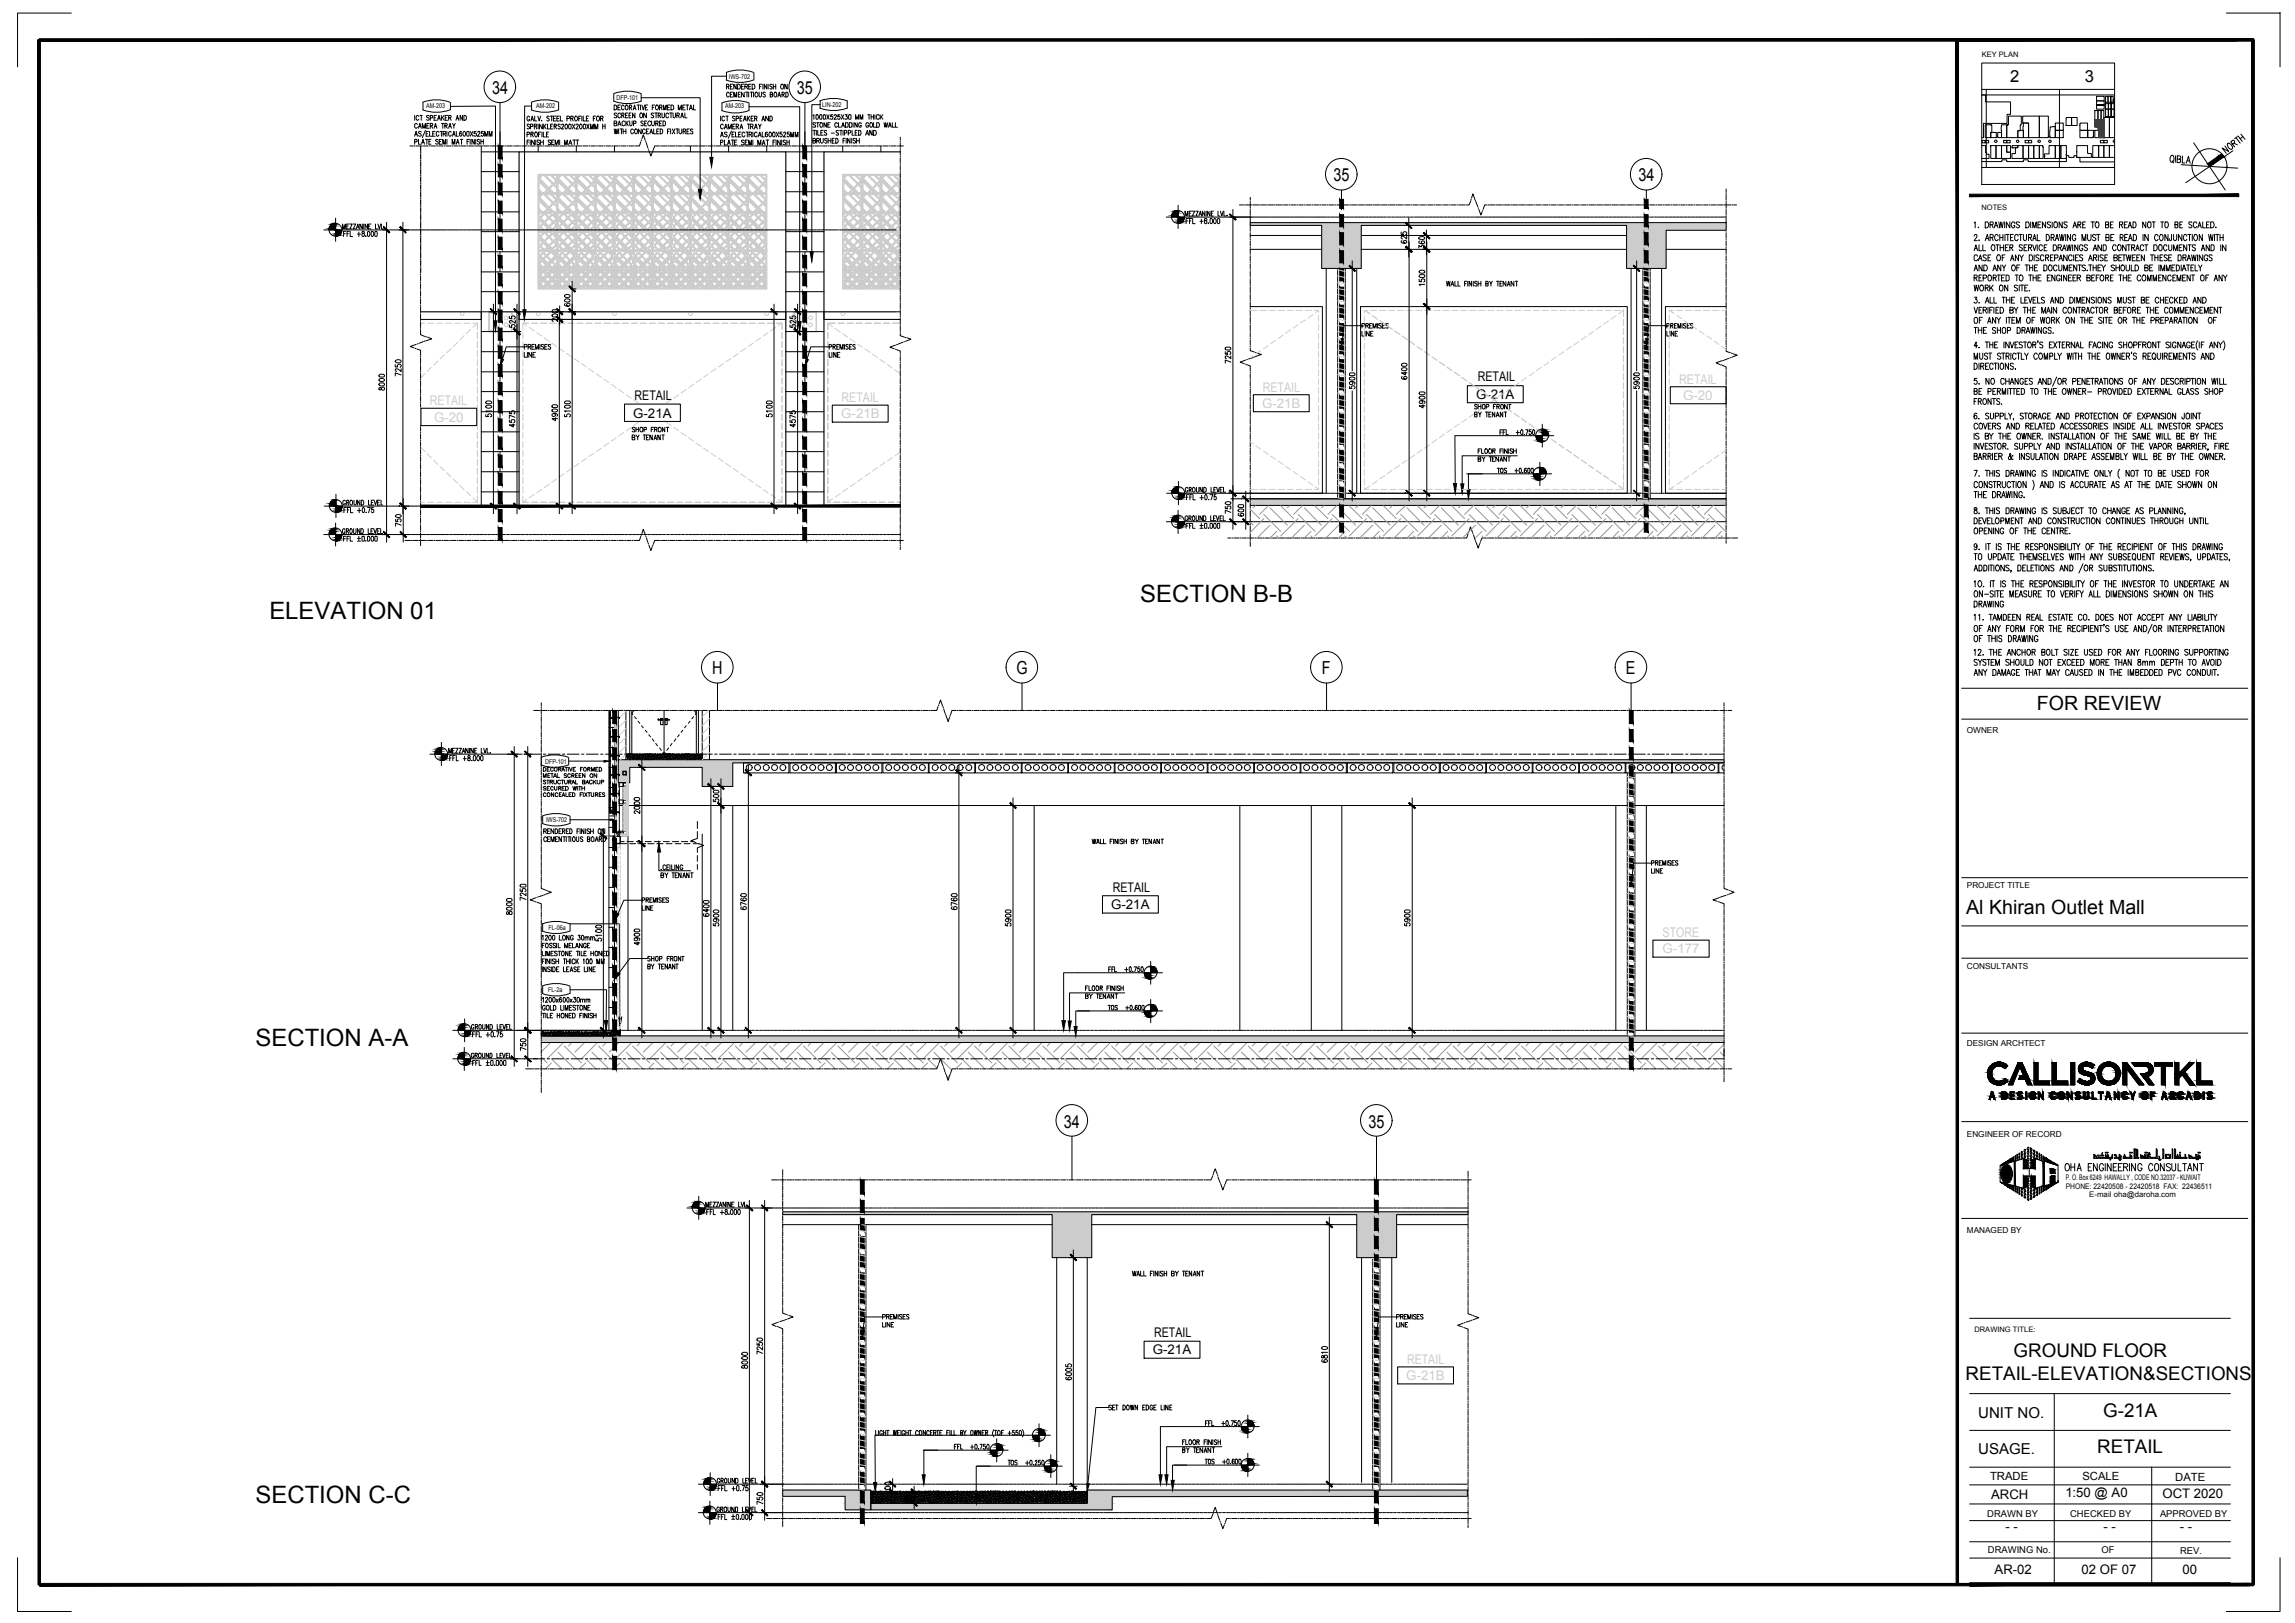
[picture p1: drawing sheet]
<svg xmlns="http://www.w3.org/2000/svg" width="420mm" height="297mm" viewBox="0 0 420 297" stroke-linecap="round" stroke-linejoin="round" font-family="sans-serif">
<defs><g id="words">
<g font-size="4.4">
<text x="49.3" y="113.3">ELEVATION 01</text>
<text x="208.8" y="110.2">SECTION B-B</text>
<text x="46.8" y="191.4">SECTION A-A</text>
<text x="46.8" y="275.1">SECTION C-C</text>
</g>
<g font-size="3.6">
<text x="372.9" y="130">FOR REVIEW</text>
<text x="360" y="167.2">Al Khiran Outlet Mall</text>
</g>
<g font-size="3.4">
<text x="368.7" y="248.3">GROUND FLOOR</text>
<text x="359.9" y="252.6">RETAIL-ELEVATION&amp;SECTIONS</text>
<text x="385" y="259.2">G-21A</text>
<text x="384" y="266">RETAIL</text>
</g>
<g font-size="3.3">
<text x="90.1" y="17.1">34</text>
<text x="145.9" y="17.1">35</text>
<text x="244.1" y="33.1">35</text>
<text x="299.9" y="33.1">34</text>
<text x="130.4" y="123.4">H</text>
<text x="186.1" y="123.4">G</text>
<text x="242" y="123.4">F</text>
<text x="297.7" y="123.4">E</text>
<text x="194.8" y="206.4">34</text>
<text x="250.5" y="206.4">35</text>
</g>
<g font-size="3">
<text x="368" y="15">2</text>
<text x="381.7" y="15">3</text>
</g>
<g font-size="2.8">
<text x="362.2" y="259.4">UNIT NO.</text>
<text x="362.2" y="266.2">USAGE.</text>
</g>
<g font-size="2.4" fill="#ccc">
<text x="231.2" y="71.7">RETAIL</text>
<text x="307.4" y="70.3">RETAIL</text>
<text x="78.7" y="74.2">RETAIL</text>
<text x="79.5" y="77.2">G-20</text>
<text x="154" y="76.6">G-21B</text>
<text x="154.1" y="73.6">RETAIL</text>
<text x="231" y="74.7">G-21B</text>
<text x="308.1" y="73.2">G-20</text>
<text x="304.4" y="171.6">STORE</text>
<text x="304.4" y="174.5">G-177</text>
<text x="257.6" y="249.7">RETAIL</text>
<text x="257.5" y="252.6">G-21B</text>
</g>
<g font-size="2.4">
<text x="270.5" y="69.8">RETAIL</text>
<text x="115.9" y="76.4">G-21A</text>
<text x="116.2" y="73.2">RETAIL</text>
<text x="270.2" y="73">G-21A</text>
<text x="203.4" y="166.4">G-21A</text>
<text x="203.7" y="163.2">RETAIL</text>
<text x="211.3" y="244.6">RETAIL</text>
<text x="211" y="247.9">G-21A</text>
<text x="364.5" y="274.4">ARCH</text>
<text x="378.1" y="273.9">1:50 @ A0</text>
<text x="395.9" y="274.2">OCT 2020</text>
<text x="367.1" y="280.3">- -</text>
<text x="385.1" y="280.2">- -</text>
<text x="399.1" y="280.2">- -</text>
<text x="365.2" y="288">AR-02</text>
<text x="381.1" y="288">02 OF 07</text>
<text x="399.6" y="288">00</text>
</g>
<g font-size="2.1">
<text x="364.3" y="270.9">TRADE</text>
<text x="381.2" y="270.9">SCALE</text>
<text x="398.2" y="271">DATE</text>
</g>
<g font-size="1.7">
<text x="363.8" y="277.7">DRAWN BY</text>
<text x="379" y="277.7">CHECKED BY</text>
<text x="395.4" y="277.7">APPROVED BY</text>
<text x="364" y="284.3">DRAWING No.</text>
<text x="384.7" y="284.3">OF</text>
<text x="399.1" y="284.5">REV.</text>
</g>
<g font-size="1.5">
<text x="360.1" y="134.1">OWNER</text>
<text x="360.1" y="162.5">PROJECT TITLE</text>
<text x="360.1" y="177.3">CONSULTANTS</text>
<text x="360.1" y="191.4">DESIGN ARCHTECT</text>
<text x="360.1" y="208">ENGINEER OF RECORD</text>
<text x="360.1" y="225.7">MANAGED BY</text>
</g>
<g font-size="1.4">
<text x="362.8" y="10.5">KEY PLAN</text>
<text x="362.7" y="38.4">NOTES</text>
<text x="378.2" y="215.9">P. O. Box 6249 HAWALLY , CODE NO.32037 - KUWAIT</text>
<text x="378.2" y="217.6">PHONE: 22420508 - 22420518 FAX: 22436511</text>
<text x="382.5" y="219">E-mail oha@daroha.com</text>
<text x="361.5" y="243.8">DRAWING TITLE:</text>
</g>
<g font-size="1.2">
<text x="133.4" y="14.4">IWS-702</text>
<text x="78" y="19.7">AM-203</text>
<text x="98.1" y="19.9">AM-202</text>
<text x="112.9" y="18.3">DFP-101</text>
<text x="132.8" y="19.9">AM-203</text>
<text x="150.5" y="19.6">LIN-202</text>
<text x="99.8" y="139.9">DFP-101</text>
<text x="100" y="150.5">IWS-702</text>
<text x="100.4" y="170.2">FL-06a</text>
<text x="100.4" y="181.5">FL-2a</text>
</g>
</g></defs>
<!-- layer: ac-intl ele lower mall north$0$G-IMPT -->
<g fill="none" stroke="#ccc" stroke-width=".18">
<path d="M77.1 26.7v23.1M98.5 38.9v3.5h3.5M98.5 38.9h3.5v3.5M98.5 38.9h3.5v3.5h-3.5zM98.5 31.9h3.5v3.5h-3.5zM98.5 35.4h3.5v3.5h-3.5zM98.7 39.1h.8l-.7 .6-.1-.2zM98.7 33.3l1.5 1.4-.6 .6h-.3l-.6-.7zM98.7 32.1h.4l-.4 .4zM98.7 34.9l.3 .4h-.3zM98.7 32.8l1.7 1.7-.1 .1-1.6-1.6zM98.7 36.7l1.5 1.5-.6 .6h-.3l-.6-.7z"/>
<path d="M98.7 35.6h.4l-.4 .4zM98.7 38.4l.3 .4h-.3zM98.7 36.3l1.7 1.7-.1 .1-1.6-1.6zM98.8 32.6l.5-.5h.3l1.6 1.6-.7 .7zM98.8 36.1l.5-.5h.3l1.6 1.6-.7 .7zM99 39.9l.7-.7 .7 .7-.7 .7zM99.7 39.2l.7 .7-.7 .7-.7-.7zM99.9 39.1h.9l.2 .1-.5 .5zM99.9 32.1h.9l1 1-.5 .5zM99.9 35.3l.4-.5 .4 .5zM99.9 35.6h.9l1 1-.5 .5zM99.9 38.8l.4-.5 .4 .5z"/>
<path d="M100.3 34.8l.4 .5h-.8zM100.3 38.3l.4 .5h-.8zM100.4 34.7l.1-.1 .6 .7h-.2zM100.4 38.2l.1-.1 .6 .7h-.2zM100.5 40l.7 .7-.7 .7-.7-.7zM100.6 39.9l.5-.6 .7 .7-.5 .6zM100.6 34.5l.7-.7 .6 .6v.9h-.5zM101.1 32.1h.8v.8zM101.1 35.6h.8v.8zM101.1 39.3l.7 .7-.5 .6-.7-.7zM101.2 39.2h.1l.6 .5v.2zM101.3 37.3l.6 .5v1h-.5l-.8-.8z"/>
<path d="M101.4 33.7l.5-.4v.8zM101.4 37.2l.5-.5v.9zM101.5 39.1h.4v.4zM102 38.9v3.5h3.5M102 38.9h3.5v3.5M102 38.9h3.5v3.5h-3.5zM102 35.4h3.5v3.5h-3.5zM102 31.9h3.5v3.5h-3.5zM102.1 39.1h.9l-.7 .6-.2-.2zM102.1 36.7l1.6 1.5-.6 .6h-.3l-.7-.7zM102.1 35.6h.4l-.4 .4zM102.1 38.4l.4 .4h-.4z"/>
<path d="M102.1 36.3l1.8 1.7-.1 .1-1.7-1.6zM102.1 33.3l1.6 1.4-.6 .6h-.3l-.7-.7zM102.1 32.1h.4l-.4 .4zM102.1 34.9l.4 .4h-.4zM102.1 32.8l1.8 1.7-.1 .1-1.7-1.6zM102.2 36.1l.6-.5h.3l1.6 1.6-.7 .7zM102.2 32.6l.6-.5h.3l1.6 1.6-.7 .7zM103.2 39.2l.7 .7-.7 .7-.7-.7zM103.3 39.1h1l.2 .1-.5 .5zM103.3 35.6h1l1 1-.5 .5zM103.3 38.8l.5-.5 .4 .5zM103.3 32.1h1l1 1-.5 .5z"/>
<path d="M103.3 35.3l.5-.5 .4 .5zM103.8 38.3l.4 .5h-.9zM103.8 34.8l.4 .5h-.9zM103.9 38.2l.1-.1 .6 .7h-.2zM103.9 34.7l.1-.1 .6 .7h-.2zM104.1 34.5l.7-.7 .6 .6v.9h-.5zM104.6 39.3l.7 .7-.5 .6-.7-.7zM104.6 35.6h.8v.8zM104.6 32.1h.8v.8zM104.7 39.2h.1l.6 .5v.2zM104.8 37.3l.6 .5v1h-.5l-.8-.8zM104.9 37.2l.5-.5v.9z"/>
<path d="M104.9 33.7l.5-.4v.8zM105 39.1h.4v.4zM105.5 31.9h3.5v3.5h-3.5zM105.5 38.9v3.5h3.5M105.5 38.9h3.5v3.5M105.5 38.9h3.5v3.5h-3.5zM105.5 35.4h3.5v3.5h-3.5zM105.6 33.3l1.6 1.4-.6 .6h-.3l-.7-.7zM105.6 32.1h.4l-.4 .4zM105.6 34.9l.4 .4h-.4zM105.6 32.8l1.8 1.7-.2 .1-1.6-1.6zM105.6 39.1h.9l-.7 .6-.2-.2z"/>
<path d="M105.6 36.7l1.6 1.5-.6 .6h-.3l-.7-.7zM105.6 35.6h.4l-.4 .4zM105.6 38.4l.4 .4h-.4zM105.6 36.3l1.8 1.7-.2 .1-1.6-1.6zM105.7 32.6l.6-.5h.3l1.6 1.6-.7 .7zM105.7 36.1l.6-.5h.3l1.6 1.6-.7 .7zM106.7 39.2l.7 .7-.7 .7-.7-.7zM106.8 32.1h1l.9 1-.4 .5zM106.8 39.1h1l.2 .1-.5 .5zM106.8 35.6h1l.9 1-.4 .5zM107.2 34.8l.5 .5h-.9zM107.2 38.3l.5 .5h-.9z"/>
<path d="M107.4 34.7l.1-.1 .6 .7h-.2zM107.4 38.2l.1-.1 .6 .7h-.2zM107.5 40l.7 .7-.7 .7-.7-.7zM107.6 34.5l.7-.7 .6 .6v.9h-.5zM107.6 38l.7-.7 .6 .5v1h-.5zM108 32.1h.9v.8zM108 35.6h.9v.8zM108 39.3l.7 .7-.4 .6-.7-.7zM108.2 39.2h.1l.5 .5v.2zM108.4 33.7l.5-.4v.8zM108.4 39.1h.4v.4zM108.4 37.2l.5-.5v.9z"/>
<path d="M109 38.9v3.5h3.5M109 38.9h3.5v3.5M109 38.9h3.5v3.5h-3.5zM109 35.4h3.5v3.5h-3.5zM109 31.9h3.5v3.5h-3.5zM109.1 39.1h.9l-.7 .6-.2-.2zM109.1 36.7l1.6 1.5-.6 .6h-.3l-.7-.7zM109.1 35.6h.4l-.4 .4zM109.1 38.4l.4 .4h-.4zM109.1 36.3l1.7 1.7-.1 .1-1.6-1.6zM109.1 33.3l1.6 1.4-.6 .6h-.3l-.7-.7zM109.1 32.1h.4l-.4 .4z"/>
<path d="M109.1 34.9l.4 .4h-.4zM109.1 32.8l1.7 1.7-.1 .1-1.6-1.6zM109.2 36.1l.6-.5h.3l1.6 1.6-.7 .7zM109.2 32.6l.6-.5h.3l1.6 1.6-.7 .7zM109.4 39.9l.7-.7 .7 .7-.7 .7zM110.1 39.2l.7 .7-.7 .7-.7-.7zM110.3 39.1h1l.1 .1-.4 .5zM110.3 35.6h1l.9 1-.4 .5zM110.3 32.1h1l.9 1-.4 .5zM110.7 38.3l.5 .5h-.9zM110.7 34.8l.5 .5h-.9zM110.8 38.2l.2-.1 .6 .7h-.2z"/>
<path d="M110.8 34.7l.2-.1 .6 .7h-.2zM111 40l.7 .7-.7 .7-.7-.7zM111.1 34.5l.7-.7 .5 .6v.9h-.4zM111.5 35.6h.8v.8zM111.5 32.1h.8v.8zM111.5 39.3l.7 .7-.4 .6-.7-.7zM111.7 39.2h.1l.5 .5v.2zM111.8 37.3l.5 .5v1h-.4l-.8-.8zM111.9 39.1h.4v.4zM112.3 36.7v.9l-.4-.4zM112.3 33.3v.8l-.4-.4zM112.5 35.4h3.5v3.5h-3.5z"/>
<path d="M112.5 31.9h3.5v3.5h-3.5zM112.5 38.9v3.5h3.5M112.5 38.9h3.5v3.5M112.5 38.9h3.5v3.5h-3.5zM112.6 36.7l1.5 1.5-.5 .6h-.3l-.7-.7zM112.6 35.6h.4l-.4 .4zM112.6 38.4l.4 .4h-.4zM112.6 36.3l1.7 1.7-.1 .1-1.6-1.6zM112.6 33.3l1.5 1.4-.5 .6h-.3l-.7-.7zM112.6 32.1h.4l-.4 .4zM112.6 34.9l.4 .4h-.4zM112.6 32.8l1.7 1.7-.1 .1-1.6-1.6z"/>
<path d="M112.6 39.1h.8l-.6 .6-.2-.2zM112.7 36.1l.6-.5h.3l1.6 1.6-.7 .7zM112.7 32.6l.6-.5h.3l1.6 1.6-.7 .7zM113.6 39.2l.7 .7-.7 .7-.7-.7zM113.8 35.6h1l.9 1-.4 .5zM113.8 38.8l.4-.5 .5 .5zM113.8 32.1h1l.9 1-.4 .5zM113.8 35.3l.4-.5 .5 .5zM113.8 39.1h1l.1 .1-.4 .5zM114.2 38.3l.5 .5h-.9zM114.2 34.8l.5 .5h-.9zM114.3 38.2l.2-.1 .6 .7h-.3z"/>
<path d="M114.3 34.7l.2-.1 .6 .7h-.3zM114.6 34.5l.7-.7 .5 .6v.9h-.4zM115 35.6h.8v.8zM115 32.1h.8v.8zM115 39.3l.7 .7-.4 .6-.7-.7zM115.2 39.2h.1l.5 .5v.2zM115.3 37.3l.5 .5v1h-.4l-.8-.8zM115.4 37.2l.4-.5v.9zM115.4 33.7l.4-.4v.8zM115.4 39.1h.4v.4zM116 31.9h3.4v3.5h-3.4zM116 35.4h3.4v3.5h-3.4z"/>
<path d="M116 38.9v3.5h3.4M116 38.9h3.4v3.5M116 38.9h3.4v3.5h-3.4zM116.1 33.3l1.5 1.4-.5 .6h-.4l-.6-.7zM116.1 32.1h.4l-.4 .4zM116.1 34.9l.4 .4h-.4zM116.1 32.8l1.7 1.7-.1 .1-1.6-1.6zM116.1 36.7l1.5 1.5-.5 .6h-.4l-.6-.7zM116.1 35.6h.4l-.4 .4zM116.1 38.4l.4 .4h-.4zM116.1 36.3l1.7 1.7-.1 .1-1.6-1.6zM116.1 39.1h.8l-.6 .6-.2-.2z"/>
<path d="M116.2 32.6l.5-.5h.4l1.6 1.6-.7 .7zM116.2 36.1l.5-.5h.4l1.6 1.6-.7 .7zM117.1 39.2l.7 .7-.7 .7-.7-.7zM117.3 32.1h1l.9 1-.4 .5zM117.3 35.3l.4-.5 .4 .5zM117.3 35.6h1l.9 1-.4 .5zM117.3 38.8l.4-.5 .4 .5zM117.3 39.1h.9l.2 .1-.4 .5zM117.7 34.8l.4 .5h-.8zM117.7 38.3l.4 .5h-.8zM117.8 34.7l.2-.1 .6 .7h-.3zM117.8 38.2l.2-.1 .6 .7h-.3z"/>
<path d="M118 34.5l.8-.7 .5 .6v.9h-.5zM118 38l.8-.7 .5 .5v1h-.5zM118 39.9l.5-.6 .7 .7-.5 .6zM118.5 32.1h.8v.8zM118.5 35.6h.8v.8zM118.5 39.3l.7 .7-.5 .6-.7-.7zM118.7 39.2l.6 .5v.2zM118.8 33.7l.5-.4v.8zM118.8 37.2l.5-.5v.9zM118.9 39.1h.4v.4zM119.4 31.9h3.5v3.5h-3.5zM119.4 35.4h3.5v3.5h-3.5z"/>
<path d="M119.4 38.9v3.5h3.5M119.4 38.9h3.5v3.5M119.4 38.9h3.5v3.5h-3.5zM119.6 33.3l1.5 1.4-.5 .6h-.4l-.6-.7zM119.6 32.1h.4l-.4 .4zM119.6 34.9l.4 .4h-.4zM119.6 32.8l1.7 1.7-.1 .1-1.6-1.6zM119.6 36.7l1.5 1.5-.5 .6h-.4l-.6-.7zM119.6 35.6h.4l-.4 .4zM119.6 38.4l.4 .4h-.4zM119.6 36.3l1.7 1.7-.1 .1-1.6-1.6zM119.6 39.1h.8l-.6 .6-.2-.2z"/>
<path d="M119.7 32.6l.5-.5h.4l1.5 1.6-.7 .7zM119.7 36.1l.5-.5h.4l1.5 1.6-.7 .7zM119.9 39.9l.7-.7 .7 .7-.7 .7zM120.7 32.1h1l1 1-.5 .5zM120.7 35.3l.5-.5 .4 .5zM120.7 35.6h1l1 1-.5 .5zM120.7 38.8l.5-.5 .4 .5zM120.7 39.1h1l.2 .1-.5 .5zM121.2 34.8l.4 .5h-.9zM121.2 38.3l.4 .5h-.9zM121.3 34.7l.8 .6h-.3zM121.3 38.2l.8 .6h-.3z"/>
<path d="M121.4 34.6l.7 .7h-.3zM121.4 38.1l.7 .7h-.3zM121.4 40l.7 .7-.7 .7-.7-.7zM121.5 34.5l.7-.7 .6 .6v.9h-.5zM121.5 39.9l.5-.6 .7 .7-.5 .6zM122 32.1h.8v.8zM122 35.6h.8v.8zM122 39.3l.7 .7-.5 .6-.7-.7zM122.1 39.2l.7 .5v.2zM122.2 37.3l.6 .5v1h-.5l-.8-.8zM122.3 33.7l.5-.4v.8zM122.3 37.2l.5-.5v.9z"/>
<path d="M122.4 39.1h.4v.4zM122.9 31.9h3.5v3.5h-3.5zM122.9 35.4h3.5v3.5h-3.5zM122.9 38.9v3.5h3.5M122.9 38.9h3.5v3.5M122.9 38.9h3.5v3.5h-3.5zM123.1 33.3l1.5 1.4-.5 .6h-.4l-.6-.7zM123.1 32.1h.4l-.4 .4zM123.1 34.9l.4 .4h-.4zM123.1 32.8l1.7 1.7-.1 .1-1.6-1.6zM123.1 36.7l1.5 1.5-.5 .6h-.4l-.6-.7zM123.1 35.6h.4l-.4 .4z"/>
<path d="M123.1 38.4l.4 .4h-.4zM123.1 36.3l1.7 1.7-.1 .1-1.6-1.6zM123.1 39.1h.8l-.6 .6-.2-.2zM123.2 32.6l.5-.5h.4l1.5 1.6-.7 .7zM123.2 36.1l.5-.5h.4l1.5 1.6-.7 .7zM123.4 39.9l.7-.7 .7 .7-.7 .7zM124.1 39.2l.7 .7-.7 .7-.7-.7zM124.2 32.1h1l1 1-.5 .5zM124.2 35.3l.5-.5 .4 .5zM124.2 35.6h1l1 1-.5 .5zM124.2 38.8l.5-.5 .4 .5zM124.2 39.1h1l.2 .1-.5 .5z"/>
<path d="M124.7 34.8l.4 .5h-.9zM124.7 38.3l.4 .5h-.9zM124.8 34.7l.8 .6h-.3zM124.8 38.2l.8 .6h-.3zM125 34.5l.7-.7 .6 .6v.9h-.5zM125 39.9l.5-.6 .7 .7-.5 .6zM125.4 32.1h.9v.8zM125.4 35.6h.9v.8zM125.5 39.3l.7 .7-.5 .6-.7-.7zM125.6 39.2l.7 .5v.2zM125.7 37.3l.6 .5v1h-.5l-.8-.8zM125.8 33.7l.5-.4v.8z"/>
<path d="M125.8 37.2l.5-.5v.9zM125.9 39.1h.4v.4zM126.4 35.4h3.5v3.5h-3.5zM126.4 31.9h3.5v3.5h-3.5zM126.4 38.9v3.5h3.5M126.4 38.9h3.5v3.5M126.4 38.9h3.5v3.5h-3.5zM126.6 36.7l1.5 1.5-.6 .6h-.3l-.6-.7zM126.6 35.6h.4l-.4 .4zM126.6 38.4l.4 .4h-.4zM126.6 36.3l1.6 1.7v.1l-1.6-1.6zM126.6 33.3l1.5 1.4-.6 .6h-.3l-.6-.7z"/>
<path d="M126.6 32.1h.4l-.4 .4zM126.6 34.9l.4 .4h-.4zM126.6 32.8l1.6 1.7v.1l-1.6-1.6zM126.6 39.1h.8l-.7 .6zM126.7 36.1l.5-.5h.3l1.6 1.6-.7 .7zM126.7 32.6l.5-.5h.3l1.6 1.6-.7 .7zM127.5 39.2l.7 .7-.7 .7-.7-.7zM127.7 35.6h1l1 1-.5 .5zM127.7 38.8l.5-.5 .4 .5zM127.7 32.1h1l1 1-.5 .5zM127.7 35.3l.5-.5 .4 .5zM127.7 39.1h1l.2 .1-.5 .5z"/>
<path d="M128.2 38.3l.4 .5h-.9zM128.2 34.8l.4 .5h-.9zM128.3 38.2l.8 .6h-.3zM128.3 34.7l.8 .6h-.3zM128.4 38.1l.7 .7h-.3zM128.4 34.6l.7 .7h-.3zM128.5 38l.7-.7 .6 .5v1h-.5zM128.5 34.5l.7-.7 .6 .6v.9h-.5zM128.5 39.9l.5-.6 .7 .7-.5 .6zM128.9 35.6h.9v.8zM128.9 32.1h.9v.8zM129 39.3l.7 .7-.5 .6-.7-.7z"/>
<path d="M129.1 39.2h.1l.6 .5v.2zM129.3 37.2l.5-.5v.9zM129.3 33.7l.5-.4v.8zM129.4 39.1h.4v.4zM129.9 31.9h3.5v3.5h-3.5zM129.9 35.4h3.5v3.5h-3.5zM129.9 38.9v3.5h3.5M129.9 38.9h3.5v3.5M129.9 38.9h3.5v3.5h-3.5zM130 33.3l1.5 1.4-.5 .6h-.3l-.7-.7zM130 32.1h.5l-.5 .4zM130 34.9l.4 .4h-.4z"/>
<path d="M130 32.8l1.7 1.7v.1l-1.7-1.6zM130 36.7l1.5 1.5-.5 .6h-.3l-.7-.7zM130 35.6h.5l-.5 .4zM130 38.4l.4 .4h-.4zM130 36.3l1.7 1.7v.1l-1.7-1.6zM130 39.1h.9l-.7 .6-.2-.2zM130.1 32.6l.6-.5h.3l1.6 1.6-.7 .7zM130.1 36.1l.6-.5h.3l1.6 1.6-.7 .7zM130.3 39.9l.7-.7 .7 .7-.7 .7zM131 39.2l.7 .7-.7 .7-.7-.7zM131.2 32.1h1l1 1-.5 .5zM131.2 35.3l.5-.5 .4 .5z"/>
<path d="M131.2 35.6h1l1 1-.5 .5zM131.2 38.8l.5-.5 .4 .5zM131.2 39.1h1l.2 .1-.5 .5zM131.7 34.8l.4 .5h-.9zM131.7 38.3l.4 .5h-.9zM131.7 34.7l.2-.1 .6 .7h-.2zM131.7 38.2l.2-.1 .6 .7h-.2zM131.9 40l.7 .7-.7 .7-.7-.7zM132 34.5l.7-.7 .6 .6v.9h-.5zM132 39.9l.5-.6 .7 .7-.5 .6zM132.4 32.1h.9v.8zM132.4 35.6h.9v.8z"/>
<path d="M132.5 39.3l.7 .7-.5 .6-.7-.7zM132.6 39.2h.1l.6 .5v.2zM132.7 37.3l.6 .5v1h-.5l-.8-.8zM132.8 33.7l.5-.4v.8zM132.8 37.2l.5-.5v.9zM132.9 39.1h.4v.4zM133.4 35.4h3.5v3.5h-3.5zM133.4 31.9h3.5v3.5h-3.5zM133.4 38.9v3.5h3.5M133.4 38.9h3.5v3.5M133.4 38.9h3.5v3.5h-3.5zM133.5 36.7l1.5 1.5-.5 .6h-.4l-.6-.7z"/>
<path d="M133.5 35.6h.4l-.4 .4zM133.5 38.4l.4 .4h-.4zM133.5 36.3l1.7 1.7v.1l-1.7-1.6zM133.5 33.3l1.5 1.4-.5 .6h-.4l-.6-.7zM133.5 32.1h.4l-.4 .4zM133.5 34.9l.4 .4h-.4zM133.5 32.8l1.7 1.7v.1l-1.7-1.6zM133.5 39.1h.9l-.7 .6-.2-.2zM133.6 36.1l.5-.5h.4l1.6 1.6-.7 .7zM133.6 32.6l.5-.5h.4l1.6 1.6-.7 .7zM133.8 39.9l.7-.7 .7 .7-.7 .7zM134.5 39.2l.7 .7-.7 .7-.7-.7z"/>
<path d="M134.7 35.6h1l1 1-.5 .5zM134.7 38.8l.5-.5 .3 .5zM134.7 32.1h1l1 1-.5 .5zM134.7 35.3l.5-.5 .3 .5zM134.7 39.1h1l.2 .1-.5 .5zM135.2 38.3l.3 .5h-.8zM135.2 34.8l.3 .5h-.8zM135.2 38.2l.2-.1 .6 .7h-.2zM135.2 34.7l.2-.1 .6 .7h-.2zM135.5 34.5l.7-.7 .6 .6v.9h-.6zM135.9 35.6h.9v.8zM135.9 32.1h.9v.8z"/>
<path d="M135.9 39.3l.8 .7-.5 .6-.7-.7zM136.1 39.2h.1l.6 .5v.2zM136.2 37.3l.6 .5v1h-.6l-.7-.8zM136.3 37.2l.5-.5v.9zM136.3 33.7l.5-.4v.8zM136.4 39.1h.4v.4zM136.9 35.4h3.5v3.5h-3.5zM136.9 31.9h3.5v3.5h-3.5zM136.9 38.9v3.5h3.5M136.9 38.9h3.5v3.5M136.9 38.9h3.5v3.5h-3.5zM137 36.7l1.5 1.5-.5 .6h-.4l-.6-.7z"/>
<path d="M137 35.6h.4l-.4 .4zM137 38.4l.4 .4h-.4zM137 36.3l1.7 1.7-.1 .1-1.6-1.6zM137 33.3l1.5 1.4-.5 .6h-.4l-.6-.7zM137 32.1h.4l-.4 .4zM137 34.9l.4 .4h-.4zM137 32.8l1.7 1.7-.1 .1-1.6-1.6zM137 39.1h.8l-.6 .6-.2-.2zM137.1 36.1l.5-.5h.4l1.5 1.6-.7 .7zM137.1 32.6l.5-.5h.4l1.5 1.6-.7 .7zM138 39.2l.7 .7-.7 .7-.7-.7zM138.2 35.6h1l.9 1-.4 .5z"/>
<path d="M138.2 32.1h1l.9 1-.4 .5zM138.2 39.1h1l.2 .1-.6 .5zM138.6 38.3l.4 .5h-.8zM138.6 34.8l.4 .5h-.8zM138.7 38.2l.1-.1 .7 .7h-.2zM138.7 34.7l.1-.1 .7 .7h-.2zM139 38l.7-.7 .5 .5v1h-.5zM139 34.5l.7-.7 .5 .6v.9h-.5zM139.4 35.6h.8v.8zM139.4 32.1h.8v.8zM139.4 39.3l.7 .7-.4 .6-.7-.7zM139.5 39.2h.2l.5 .5v.2z"/>
<path d="M139.8 37.2l.4-.5v.9zM139.8 33.7l.4-.4v.8zM139.8 39.1h.4v.4zM154.3 38.9v3.5h3.5M154.3 38.9h3.5v3.5M154.3 38.9h3.5v3.5h-3.5zM154.3 31.9h3.5v3.5h-3.5zM154.3 35.4h3.5v3.5h-3.5zM154.5 39.1h.8l-.6 .6-.2-.2zM154.5 33.3l1.4 1.4-.5 .6h-.4l-.5-.7zM154.5 32.1h.3l-.3 .4zM154.5 34.9l.3 .4h-.3z"/>
<path d="M154.5 32.8l1.7 1.7-.1 .1-1.6-1.6zM154.5 36.7l1.4 1.5-.5 .6h-.4l-.5-.7zM154.5 35.6h.3l-.3 .4zM154.5 38.4l.3 .4h-.3zM154.5 36.3l1.7 1.7-.1 .1-1.6-1.6zM154.5 32.6l.5-.5h.4l1.6 1.6-.8 .7zM154.5 36.1l.5-.5h.4l1.6 1.6-.8 .7zM154.7 39.9l.7-.7 .8 .7-.8 .7zM155.4 39.2l.8 .7-.8 .7-.7-.7zM155.6 39.1h1l.2 .1-.6 .5zM155.6 32.1h1l1 1-.5 .5zM155.6 35.3l.5-.5 .4 .5z"/>
<path d="M155.6 35.6h1l1 1-.5 .5zM155.6 38.8l.5-.5 .4 .5zM156.1 34.8l.4 .5h-.9zM156.1 38.3l.4 .5h-.9zM156.2 34.7l.7 .6h-.2zM156.2 38.2l.7 .6h-.2zM156.2 40l.7 .7-.7 .7-.7-.7zM156.2 34.6l.7 .7h-.2zM156.2 38.1l.7 .7h-.2zM156.4 39.9l.5-.6 .7 .7-.5 .6zM156.4 34.5l.7-.7 .5 .6v.9h-.5zM156.8 32.1h.8v.8z"/>
<path d="M156.8 35.6h.8v.8zM156.9 39.3l.7 .7-.5 .6-.7-.7zM157 39.2l.6 .5v.2zM157.1 37.3l.5 .5v1h-.5l-.7-.8zM157.2 33.7l.4-.4v.8zM157.2 37.2l.4-.5v.9zM157.3 39.1h.3v.4zM157.8 38.9v3.5h3.5M157.8 38.9h3.5v3.5M157.8 38.9h3.5v3.5h-3.5zM157.8 35.4h3.5v3.5h-3.5zM157.8 31.9h3.5v3.5h-3.5z"/>
<path d="M158 39.1h.8l-.7 .6zM158 36.7l1.4 1.5-.6 .6h-.3l-.5-.7zM158 35.6h.3l-.3 .4zM158 38.4l.3 .4h-.3zM158 36.3l1.6 1.7-.1 .1-1.5-1.6zM158 33.3l1.4 1.4-.6 .6h-.3l-.5-.7zM158 32.1h.3l-.3 .4zM158 34.9l.3 .4h-.3zM158 32.8l1.6 1.7-.1 .1-1.5-1.6zM158 36.1l.5-.5h.3l1.6 1.6-.7 .7zM158 32.6l.5-.5h.3l1.6 1.6-.7 .7zM158.9 39.2l.7 .7-.7 .7-.7-.7z"/>
<path d="M159.1 39.1h1l.1 .1-.5 .5zM159.1 35.6h1l1 1-.5 .5zM159.1 38.8l.4-.5 .4 .5zM159.1 32.1h1l1 1-.5 .5zM159.1 35.3l.4-.5 .4 .5zM159.5 38.3l.4 .5h-.8zM159.5 34.8l.4 .5h-.8zM159.7 38.2l.7 .6h-.2zM159.7 34.7l.7 .6h-.2zM159.7 38.1l.7 .7h-.2zM159.7 34.6l.7 .7h-.2zM159.9 39.9l.5-.6 .7 .7-.5 .6z"/>
<path d="M159.9 38l.7-.7 .5 .5v1h-.5zM159.9 34.5l.7-.7 .5 .6v.9h-.5zM160.3 35.6h.8v.8zM160.3 32.1h.8v.8zM160.4 39.3l.7 .7-.5 .6-.7-.7zM160.4 39.2h.2l.5 .5v.2zM160.7 37.2l.4-.5v.9zM160.7 33.7l.4-.4v.8zM160.8 39.1h.3v.4zM161.3 31.9h3.5v3.5h-3.5zM161.3 38.9v3.5h3.5M161.3 38.9h3.5v3.5"/>
<path d="M161.3 38.9h3.5v3.5h-3.5zM161.3 35.4h3.5v3.5h-3.5zM161.5 33.3l1.4 1.4-.6 .6h-.3l-.5-.7zM161.5 32.1h.3l-.3 .4zM161.5 34.9l.3 .4h-.3zM161.5 32.8l1.6 1.7-.1 .1-1.5-1.6zM161.5 39.1h.8l-.7 .6zM161.5 36.7l1.4 1.5-.6 .6h-.3l-.5-.7zM161.5 35.6h.3l-.3 .4zM161.5 38.4l.3 .4h-.3zM161.5 36.3l1.6 1.7-.1 .1-1.5-1.6zM161.5 32.6l.5-.5h.3l1.6 1.6-.7 .7z"/>
<path d="M161.5 36.1l.5-.5h.3l1.6 1.6-.7 .7zM162.4 39.2l.7 .7-.7 .7-.7-.7zM162.6 32.1h.9l1.1 1-.5 .5zM162.6 35.3l.4-.5 .4 .5zM162.6 39.1h.9l.2 .1-.5 .5zM162.6 35.6h.9l1.1 1-.5 .5zM162.6 38.8l.4-.5 .4 .5zM163 34.8l.4 .5h-.8zM163 38.3l.4 .5h-.8zM163.1 34.7l.1-.1 .7 .7h-.2zM163.1 38.2l.1-.1 .7 .7h-.2zM163.2 40l.7 .7-.7 .7-.7-.7z"/>
<path d="M163.4 34.5l.7-.7 .5 .6v.9h-.5zM163.4 39.9l.5-.6 .7 .7-.5 .6zM163.4 38l.7-.7 .5 .5v1h-.5zM163.8 32.1h.8v.8zM163.8 35.6h.8v.8zM163.9 39.2h.2l.5 .5v.2zM164.2 33.7l.4-.4v.8zM164.2 37.2l.4-.5v.9zM164.2 39.1h.4v.4zM77 57.1h11.1M89.5 57.1h4.2v3.6h-4.2zM89.6 57.3h1.8v3.2h-1.8z"/>
<path d="M95 57.1h48.9h-48.9M95 58.5h48.9h-48.9M95 57.1h48.9M95 58.5h48.9M98.5 49.4h3.5v3.5h-3.5zM98.5 45.9h3.5v3.5h-3.5zM98.5 42.4h3.5v3.5h-3.5zM98.7 49.5h.3l-.3 .4zM98.7 50.2v.1zM98.7 52.3l.4 .4h-.4zM98.7 51.9v.1zM98.7 50.7l.4 .4-.4 .4z"/>
<path d="M98.7 48.4l.6 .7-.1 .1-.5-.6zM98.7 46h.5l.1 .2-.5 .5-.1-.2zM98.7 47.2l.4 .5-.4 .4zM98.7 48.9l.3 .4h-.3zM98.7 41.8l.1-.2 .7 .7h-.8zM98.7 40.2l.6 .7-.5 .5-.1-.2zM98.7 42.5h.8l-.7 .7-.1-.2zM98.7 45.3l.1-.2 .7 .7h-.8zM98.7 43.7l.6 .7-.5 .5-.1-.2zM98.8 48.2l.4-.4 .7 .7-.4 .4zM98.8 40l.7 .7v.1zM98.8 52l.5 .6h-.1l-.4-.4z"/>
<path d="M98.8 50.4l.5 .5-.1 .1-.4-.5zM98.8 47l.5 .4-.1 .1zM98.8 43.4l.7 .8-.7-.7zM99 51.9l.5-.4 .4 .4-.4 .5zM99 50.3l.5-.5 .4 .5-.4 .5zM99 41.5l.5-.5 .7 .7-.5 .5zM99 45l.5-.5 .7 .7-.5 .5zM99.2 51.2l.1 .2-.5 .4zM99.2 49.6l.1 .1-.5 .4zM99.3 51.1h.2v.1zM99.4 52.7h.1zM99.5 49.5h.1"/>
<path d="M99.5 49.6h.1M99.4 52.7h.1M99.5 46.3l.4 .5-.4 .5-.5-.5zM99.5 47.5l.7 .7-.2 .2-.7-.7zM99.5 41l.7 .7-.5 .5-.7-.7zM99.5 44.5l.7 .7-.5 .5-.7-.7zM99.5 51.4l.2-.2 .5 .5-.2 .1zM99.5 49.7l.2-.1 .5 .5h-.2zM99.5 46.2l.2-.2h1l-.7 .7zM99.5 47.4l.5-.4 .7 .7-.4 .4zM99.5 49.1l.5-.5 .2 .1-.5 .5zM99.6 40.9l.8 .6-.1 .1z"/>
<path d="M99.6 44.4l.8 .6zM99.7 42.6l.7 .7-.7 .7-.7-.7zM99.8 51.1l.5-.4 .4 .4-.4 .5zM99.9 52.7l.4-.4 .4 .4zM99.9 49.5h.8l-.4 .5zM99.9 49.3l.4-.5 .4 .5zM99.9 42.3l.4-.5 .4 .5zM99.9 42.5h.9l.2 .2-.5 .5zM99.9 45.8l.4-.5 .4 .5zM100 52l.2 .2-.5 .4h-.2zM100 50.4l.2 .1-.5 .5-.2-.1zM100.2 50.3h.2l-.1 .1z"/>
<path d="M100.2 51.9h.2l-.1 .1zM100.2 48.5l.1-.1 .1 .1-.1 .1zM100.3 41.8l.4 .5h-.8zM100.3 45.3l.4 .5h-.8zM100.4 50.1l.5-.5 .1 .1-.5 .4zM100.4 51.7l.5-.5 .1 .2-.5 .4zM100.4 48.2l.5-.4 .1 .1-.5 .5zM100.4 48.7l.1-.1 .5 .5-.1 .1zM100.4 41.7l.1-.1 .5 .5-.1 .1zM100.4 45.2l.1-.1 .5 .5-.1 .1zM100.5 52l.5 .6h-.1l-.5-.4zM100.5 50.4l.5 .5-.1 .1-.5-.5z"/>
<path d="M100.5 43.4l.7 .8-.7 .7-.7-.7zM100.6 51.9l.5-.4 .5 .4-.5 .5zM100.6 50.3l.5-.5 .5 .5-.5 .5zM100.6 43.3l.5-.5 .7 .7-.5 .5zM100.9 49.6l.1 .1-.5 .4h-.1zM100.9 51.2l.1 .2-.5 .4-.1-.1zM100.9 46.1l.7 .7-.7 .7-.7-.7zM101 52.7h.2zM101 51.1h.2l-.1 .1zM101 47.7l.7-.7h.1l-.7 .8zM101.1 49.6h.1M101.1 49.5h.1"/>
<path d="M101.1 46h.2l.5 .6-.1 .1zM101.1 48l.5 .5-.5 .4-.5-.4zM101.1 42.8l.7 .7-.5 .5-.7-.7zM101.2 51.4l.1-.2 .5 .5-.1 .1zM101.2 47.9l.7-.7v1l-.2 .2zM101.2 49.1l.5-.5 .1 .1-.5 .5zM101.2 42.1l.7-.7v.9h-.5zM101.2 45.6l.7-.7v.9h-.5zM101.2 42.7l.1-.1 .6 .6v.2zM101.3 49.6l.5 .5h-.1l-.5-.4zM101.3 40.8l.5 .5-.7 .7-.5-.5zM101.3 44.3l.5 .4-.7 .7-.5-.4z"/>
<path d="M101.4 52.7l.5-.4v.4zM101.4 51.1l.5-.4v.8zM101.4 44.2l.5-.5v.9zM101.5 49.5h.4v.4zM101.5 46h.4v.5zM101.5 42.5h.4v.5zM101.7 52l.1 .2-.5 .4h-.1zM101.7 50.4l.1 .1-.5 .5-.1-.1zM101.9 50.3h.1M101.9 52.3v.4h-.5zM101.9 50.2v.1zM101.9 51.9v.1z"/>
<path d="M101.9 48.9v.4h-.4zM101.9 40.2v.9l-.5-.4zM102 49.4h3.5v3.5h-3.5zM102 45.9h3.5v3.5h-3.5zM102 42.4v3.5h3.5M102 42.4h3.5v3.5M102 42.4h3.5v3.5h-3.5zM102.1 49.5h.4l-.4 .4zM102.1 50.2v.1zM102.1 52.3l.5 .4h-.5zM102.1 51.9v.1zM102.1 50.7l.5 .4-.5 .4z"/>
<path d="M102.1 48.4l.7 .7-.1 .1-.6-.6zM102.1 46h.6l.1 .2-.5 .5-.2-.2zM102.1 47.2l.5 .5-.5 .4zM102.1 48.9l.4 .4h-.4zM102.1 42.5h.9l-.7 .7-.2-.2zM102.1 45.3l.2-.2 .7 .7h-.9zM102.1 43.7l.7 .7-.5 .5-.2-.2zM102.1 41.8l.2-.2 .7 .7h-.9zM102.1 40.2l.7 .7-.5 .5-.2-.2zM102.2 51.7l.5-.5 .1 .2-.5 .4zM102.2 47h.1l.5 .4-.1 .1zM102.2 48.2l.5-.4 .7 .7-.4 .4z"/>
<path d="M102.3 40l.7 .7v.1zM102.3 52l.5 .6h-.1l-.5-.4zM102.3 50.4l.5 .5-.1 .1-.5-.5zM102.3 43.4l.7 .8-.7-.7zM102.5 51.9l.5-.4 .4 .4-.4 .5zM102.5 50.3l.5-.5 .4 .5-.4 .5zM102.5 45l.5-.5 .7 .7-.5 .5zM102.5 41.5l.5-.5 .7 .7-.5 .5zM102.7 49.6l.1 .1-.5 .4h-.1zM102.7 51.2l.1 .2-.5 .4-.1-.1zM102.8 52.7h.2zM102.8 51.1h.2v.1z"/>
<path d="M102.8 47.7l.2-.2 .7 .7-.2 .2zM103 49.5h.1M103 49.6h.1M103 46.3l.4 .5-.4 .5-.5-.5zM103 44.5l.7 .7-.5 .5-.7-.7zM103 41l.7 .7-.5 .5-.7-.7zM103 51.4l.2-.2 .5 .5-.2 .1zM103 47.4l.5-.4 .7 .7-.5 .4zM103 49.1l.5-.5 .2 .1-.5 .5zM103 44.4l.2-.1 .7 .7zM103 40.9l.2-.1 .7 .7-.1 .1zM103.2 49.6l.5 .5h-.2l-.5-.4z"/>
<path d="M103.2 51.2l.5 .5-.2 .1-.5-.4zM103.2 42.6l.7 .7-.7 .7-.7-.7zM103.2 46h1l-.7 .7-.5-.5zM103.3 52.7l.4-.4 .5 .4zM103.3 51.1l.4-.4 .5 .4-.5 .5zM103.3 40.7l.7-.7 .7 .7-.7 .7zM103.3 49.5h.9l-.5 .5zM103.3 42.5h1l.2 .2-.5 .5zM103.3 45.8l.5-.5 .4 .5zM103.3 42.3l.5-.5 .4 .5zM103.5 52l.2 .2-.5 .4h-.2zM103.5 50.4l.2 .1-.5 .5-.2-.1z"/>
<path d="M103.7 50.3h.2l-.2 .1zM103.7 51.9h.2l-.2 .1zM103.7 46.8l.7-.7 .7 .7-.7 .7zM103.7 48.4l.2 .1-.2 .1zM103.7 48.8l.5 .5h-.9zM103.8 45.3l.4 .5h-.9zM103.8 41.8l.4 .5h-.9zM103.9 52.2l.1-.2 .5 .6h-.1zM103.9 50.5l.1-.1 .5 .5-.1 .1zM103.9 50.1l.5-.5 .1 .1-.5 .4zM103.9 51.7l.5-.5 .1 .2-.5 .4zM103.9 48.2l.5-.4 .1 .1-.5 .5z"/>
<path d="M103.9 48.7l.1-.1 .5 .5-.1 .1zM103.9 45.2l.1-.1 .5 .5-.1 .1zM103.9 41.7l.1-.1 .5 .5-.1 .1zM104 43.4l.7 .8-.7 .7-.7-.7zM104.1 51.9l.5-.4 .5 .4-.5 .5zM104.1 50.3l.5-.5 .5 .5-.5 .5zM104.5 52.7h.1zM104.5 51.1h.2l-.1 .1zM104.5 46h.2l.6 .6-.1 .1zM104.6 49.6h.1M104.6 51l.1 .1-.1 .1zM104.6 49.5h.1"/>
<path d="M104.6 48l.5 .5-.5 .4-.5-.4zM104.6 42.8l.7 .7-.5 .5-.7-.7zM104.7 51.4l.1-.2 .5 .5zM104.7 47.9l.7-.7v1l-.2 .2zM104.7 49.1l.5-.5 .1 .1-.5 .5zM104.7 45.6l.7-.7v.9h-.5zM104.7 42.7l.1-.1 .6 .6v.2zM104.7 42.1l.7-.7v.9h-.5zM104.8 49.6l.4 .5-.5-.4zM104.8 44.3l.5 .4-.7 .7-.5-.4zM104.8 40.8l.5 .5-.7 .7-.5-.5zM104.9 52.7l.5-.4v.4z"/>
<path d="M104.9 51.1l.5-.4v.8zM104.9 46h.5v.5zM104.9 44.2l.5-.5v.9zM105 49.5h.4v.4zM105 49.3l.4-.4v.4zM105 42.5h.4v.5zM105.2 52l.1 .2-.5 .4h-.1zM105.2 50.4l.1 .1-.5 .5-.1-.1zM105.2 47h.1l-.7 .8-.1-.1zM105.3 50.3l.1-.1v.1zM105.3 51.9h.1v.1zM105.4 52.3v.4h-.5z"/>
<path d="M105.4 40.2v.9l-.5-.4zM105.5 49.4h3.5v3.5h-3.5zM105.5 42.4v3.5h3.5M105.5 42.4h3.5v3.5M105.5 42.4h3.5v3.5h-3.5zM105.5 45.9h3.5v3.5h-3.5zM105.6 49.5h.4l-.4 .4zM105.6 50.2v.1zM105.6 52.3l.4 .4h-.4zM105.6 51.9v.1zM105.6 50.7l.5 .4-.5 .4zM105.6 42.5h.9l-.7 .7-.2-.2z"/>
<path d="M105.6 45.3l.2-.2 .7 .7h-.9zM105.6 43.7l.7 .7-.5 .5-.2-.2zM105.6 48.4l.7 .7-.1 .1-.6-.6zM105.6 46h.5l.2 .2-.5 .5-.2-.2zM105.6 47.2l.5 .5-.5 .4zM105.6 48.9l.4 .4h-.4zM105.6 41.8l.2-.2 .7 .7h-.9zM105.6 40.2l.7 .7-.5 .5-.2-.2zM105.7 52.2l.1-.2 .5 .6h-.1zM105.7 51.7l.5-.5 .1 .2-.5 .4zM105.7 50.5l.1-.1 .5 .5-.1 .1zM105.7 43.5l.1-.1 .7 .8z"/>
<path d="M105.7 47h.1l.5 .4-.1 .1zM105.7 48.2l.5-.4 .7 .7-.5 .4zM105.7 40h.1l.7 .7v.1zM106 51.9l.4-.4 .5 .4-.5 .5zM106 50.3l.4-.5 .5 .5-.5 .5zM106 45l.5-.5 .7 .7-.5 .5zM106 41.5l.5-.5 .7 .7-.5 .5zM106.2 49.6l.1 .1-.5 .4h-.1zM106.2 51.2l.1 .2-.5 .4-.1-.1zM106.3 52.7h.2zM106.3 51.1h.2l-.1 .1zM106.5 49.5h.1"/>
<path d="M106.4 49.6h.1M106.4 52.7h.1zM106.4 46.3l.5 .5-.5 .5-.4-.5zM106.4 47.5l.8 .7-.2 .2-.7-.7zM106.5 44.5l.7 .7-.5 .5-.7-.7zM106.5 41l.7 .7-.5 .5-.7-.7zM106.5 51.4l.2-.2 .5 .5-.2 .1zM106.5 44.4l.2-.1 .7 .7-.2 .1zM106.5 47.4l.5-.4 .7 .7-.5 .4zM106.5 49.1l.5-.5 .2 .1-.5 .5zM106.5 40.9l.2-.1 .7 .7-.2 .1zM106.7 49.6l.5 .5h-.2l-.5-.4z"/>
<path d="M106.7 51.2l.5 .5-.2 .1-.5-.4zM106.7 42.6l.7 .7-.7 .7-.7-.7zM106.7 46h1l-.7 .7-.5-.5zM106.8 52.7l.4-.4 .5 .4zM106.8 51.1l.4-.4 .5 .4-.5 .5zM106.8 49.5h.9l-.5 .5zM106.8 42.5h1l.2 .2-.5 .5zM107 52l.2 .2-.5 .4h-.2zM107 50.4l.2 .1-.5 .5-.2-.1zM107.2 50.3h.2l-.2 .1zM107.2 51.9h.2l-.2 .1zM107.2 46.8l.7-.7 .7 .7-.7 .7z"/>
<path d="M107.2 45.3l.5 .5h-.9zM107.2 48.4l.2 .1-.2 .1zM107.2 48.8l.5 .5h-.9zM107.2 41.8l.5 .5h-.9zM107.4 50.1l.5-.5v.1l-.4 .4zM107.4 51.7l.5-.5v.2l-.4 .4zM107.4 45.2l.1-.1 .5 .5-.1 .1zM107.4 48.2l.5-.3-.4 .5zM107.4 48.7l.1-.1 .4 .5v.1zM107.4 41.7l.1-.1 .5 .5-.1 .1zM107.5 52l.4 .6-.5-.4zM107.5 50.4l.4 .6-.5-.5z"/>
<path d="M107.5 43.4l.7 .8-.7 .7-.7-.7zM107.6 51.9l.4-.4 .6 .4-.6 .5zM107.6 50.3l.4-.5 .6 .5-.6 .5zM107.6 45l.7-.7 .4 .4-.7 .7zM107.6 41.5l.7-.7 .4 .5-.7 .7zM107.9 49.6v.1l-.4 .4h-.1zM107.9 51.2v.2l-.4 .4-.1-.1zM107.9 51.1h.3l-.2 .1zM108 52.7h.1zM108 49.5h.1zM108 46h.2l.5 .6v.1zM108 47.7l.7-.7-.7 .8z"/>
<path d="M108 42.8l.7 .7-.4 .5-.7-.7zM108 48l.6 .5-.6 .4-.4-.4zM108.2 51.4l.1-.2 .4 .5zM108.2 42.7l.1-.1 .5 .6v.2zM108.2 47.9l.7-.7v1l-.2 .2zM108.2 49.1l.5-.4-.4 .5zM108.3 49.6l.4 .5-.5-.4zM108.4 42.5h.4v.5zM108.4 46h.5v.5zM108.5 49.5h.3v.4zM108.5 49.3l.4-.4v.4zM108.7 52v.2l-.4 .4h-.1z"/>
<path d="M108.7 50.4v.1l-.4 .5-.1-.1zM108.8 50.3h.1M108.8 52.3v.4h-.4zM108.8 50.2v.1zM108.8 50.7v.8l-.4-.4zM108.8 51.9v.1zM108.8 44.9v.9h-.4l-.2-.2zM108.8 43.7v.9l-.4-.4zM108.8 41.4v.9h-.4l-.2-.2zM108.8 40.2v.9l-.4-.4zM109 49.4h3.5v3.5h-3.5zM109 45.9h3.5v3.5h-3.5z"/>
<path d="M109 42.4v3.5h3.5M109 42.4h3.5v3.5M109 42.4h3.5v3.5h-3.5zM109.1 49.5h.4l-.4 .4zM109.1 50.2v.1zM109.1 52.3l.4 .4h-.4zM109.1 51.9v.1zM109.1 50.7l.5 .4-.5 .4zM109.1 41.8l.2-.2 .7 .7h-.9zM109.1 40.2l.7 .7-.5 .5-.2-.2zM109.1 48.4l.7 .7-.1 .1-.6-.6zM109.1 46h.5l.2 .2-.5 .5-.2-.2z"/>
<path d="M109.1 47.2l.5 .5-.5 .4zM109.1 48.9l.4 .4h-.4zM109.1 42.5h.9l-.7 .7-.2-.2zM109.1 45.3l.2-.2 .7 .7h-.9zM109.1 43.7l.7 .7-.5 .5-.2-.2zM109.2 51.7l.5-.5 .1 .2-.5 .4zM109.2 40h.1l.7 .7-.1 .1zM109.2 47h.1l.5 .4-.1 .1zM109.2 48.2l.5-.4 .7 .7-.5 .4zM109.3 52l.5 .6h-.1l-.5-.4zM109.3 50.4l.5 .5-.1 .1-.5-.5zM109.3 43.4l.7 .8h-.1l-.7-.7z"/>
<path d="M109.4 51.9l.5-.4 .5 .4-.5 .5zM109.4 50.3l.5-.5 .5 .5-.5 .5zM109.7 49.6l.1 .1-.5 .4h-.1zM109.7 51.2l.1 .2-.5 .4-.1-.1zM109.8 52.7h.2zM109.8 51.1h.2l-.1 .1zM110 49.5h.1M109.9 49.6h.1M109.8 52.7h.1M109.9 41l.8 .7-.6 .5-.7-.7zM109.9 46.3l.5 .5-.5 .5-.5-.5zM109.9 47.5l.7 .7-.1 .2-.7-.7z"/>
<path d="M109.9 44.5l.8 .7-.6 .5-.7-.7zM110 51.4l.1-.2 .5 .5zM110 49.7l.1-.1 .5 .5zM110 40.9l.1-.1 .7 .7-.1 .1zM110 46.2l.2-.2h1l-.7 .7zM110 47.4l.5-.4 .7 .7-.5 .4zM110 49.1l.6-.4-.5 .5zM110 44.4l.1-.1 .7 .7-.1 .1zM110.1 42.6l.7 .7-.7 .7-.7-.7zM110.3 52.7l.4-.4 .5 .4zM110.3 51.1l.4-.4 .5 .4-.5 .5zM110.3 49.5h.9l-.5 .5z"/>
<path d="M110.3 42.5h1l.1 .2-.4 .5zM110.5 52l.1 .2-.5 .4h-.1zM110.5 50.4l.1 .1-.5 .5-.1-.1zM110.6 50.3h.2l-.1 .1zM110.6 51.9h.2l-.1 .1zM110.7 41.8l.5 .5h-.9zM110.7 48.4l.1 .1-.1 .1zM110.7 48.8l.5 .5h-.9zM110.7 45.3l.5 .5h-.9zM110.8 50.1l.6-.5v.1l-.4 .4zM110.8 51.7l.6-.5v.2l-.4 .4zM110.8 41.7l.2-.1 .4 .5v.1z"/>
<path d="M110.8 48.2l.6-.3-.4 .5zM110.8 48.7l.2-.1 .4 .5v.1zM110.8 45.2l.2-.1 .4 .5v.1zM111 52l.4 .6-.6-.4zM111 50.4l.4 .6-.6-.5zM111 43.4l.7 .8-.7 .7-.7-.7zM111.1 51.9l.4-.4 .5 .4-.5 .5zM111.1 50.3l.4-.5 .5 .5-.5 .5zM111.4 49.6v.1l-.4 .4h-.2zM111.4 51.2v.2l-.4 .4-.2-.1zM111.4 46.1l.6 .7-.6 .7-.7-.7zM111.4 51.1h.3l-.2 .1z"/>
<path d="M111.4 47.7l.8-.7-.7 .8zM111.5 52.7h.1zM111.5 49.5h.1zM111.5 46h.2l.5 .6v.1zM111.5 48l.5 .5-.5 .4-.4-.4zM111.5 42.8l.7 .7-.4 .5-.7-.7zM111.7 51.4l.1-.2 .4 .5-.1 .1zM111.7 49.1l.5-.4-.4 .5zM111.7 42.7l.1-.1 .5 .6v.2zM111.8 49.6l.4 .5h-.1l-.4-.4zM111.8 40.8l.4 .5-.7 .7-.4-.5zM111.8 44.3l.4 .4-.7 .7-.4-.4z"/>
<path d="M111.9 51.1l.4-.4v.8zM111.9 49.5h.4v.4zM111.9 46h.4v.5zM111.9 42.5h.4v.5zM112.1 52l.1 .2-.4 .4h-.1zM112.1 50.4l.1 .1-.4 .5-.1-.1zM112.3 50.3h.1M112.3 52.3v.4h-.4zM112.3 50.2v.1zM112.3 51.9v.1zM112.3 41.4v.9h-.4l-.2-.2zM112.3 40.2v.9l-.4-.4z"/>
<path d="M112.3 47.2v1l-.1 .2-.5-.5zM112.3 48.9v.4h-.3zM112.3 44.9v.9h-.4l-.2-.2zM112.3 43.7v.9l-.4-.4zM112.5 49.4h3.5v3.5h-3.5zM112.5 42.4v3.5h3.5M112.5 42.4h3.5v3.5M112.5 42.4h3.5v3.5h-3.5zM112.5 45.9h3.5v3.5h-3.5zM112.6 49.5h.4l-.4 .4zM112.6 50.2v.1zM112.6 52.3l.4 .4h-.4z"/>
<path d="M112.6 51.9v.1zM112.6 50.7l.5 .4-.5 .4zM112.6 42.5h.8l-.6 .7-.2-.2zM112.6 45.3l.2-.2 .6 .7h-.8zM112.6 43.7l.7 .7-.5 .5-.2-.2zM112.6 41.8l.2-.2 .6 .7h-.8zM112.6 40.2l.7 .7-.5 .5-.2-.2zM112.6 48.4l.7 .7-.1 .1-.6-.6zM112.6 46h.5l.2 .2-.5 .5-.2-.2zM112.6 47.2l.5 .5-.5 .4zM112.6 48.9l.4 .4h-.4zM112.7 51.7l.5-.5 .1 .2-.5 .4z"/>
<path d="M112.7 40h.1l.7 .7-.1 .1zM112.7 47h.1l.5 .4-.1 .1zM112.7 48.2l.5-.4 .7 .7-.5 .4zM112.8 52l.4 .6-.5-.4zM112.8 50.4l.4 .6-.5-.5zM112.8 43.4l.7 .8h-.1l-.7-.7zM113.2 49.6l.1 .1-.5 .4h-.1zM113.2 51.2l.1 .2-.5 .4-.1-.1zM113.3 51.1h.2l-.1 .1zM113.3 52.7h.1zM113.3 49.5h.1zM113.4 51.5l.5 .4-.5 .5-.5-.5z"/>
<path d="M113.4 49.8l.5 .5-.5 .5-.5-.5zM113.3 52.7h.1M113.4 44.5l.7 .7-.5 .5-.7-.7zM113.4 41l.7 .7-.5 .5-.7-.7zM113.4 46.3l.5 .5-.5 .5-.5-.5zM113.4 47.5l.7 .7-.1 .2-.7-.7zM113.5 51.4l.1-.2 .5 .5zM113.5 44.4l.1-.1 .7 .7-.1 .1zM113.5 40.9l.1-.1 .7 .7-.1 .1zM113.5 47.4l.5-.4 .7 .7-.5 .4zM113.5 49.1l.6-.4-.5 .5zM113.6 49.6l.4 .5-.5-.4z"/>
<path d="M113.6 51.2l.4 .6-.5-.4zM113.6 42.6l.7 .7-.7 .7-.7-.7zM113.7 51.1l.5-.4 .5 .4-.5 .5zM113.7 46h1l-.7 .7-.5-.5zM113.8 52.7l.4-.4 .5 .4zM113.8 42.5h1l.1 .2-.4 .5zM113.8 40.7l.7-.7 .7 .7-.7 .7zM113.8 49.5h.9l-.5 .5zM114 52l.1 .2-.5 .4h-.1zM114 50.4l.1 .1-.5 .5-.1-.1zM114.1 50.3h.2l-.1 .1zM114.1 51.9h.2l-.1 .1z"/>
<path d="M114.1 46.8l.7-.7 .7 .7-.7 .7zM114.1 48.5l.1-.1 .1 .1-.1 .1zM114.2 45.3l.5 .5h-.9zM114.2 41.8l.5 .5h-.9zM114.2 48.8l.5 .5h-.9zM114.3 52.2l.2-.2 .4 .6h-.1zM114.3 50.5l.2-.1 .4 .5-.1 .1zM114.3 45.2l.2-.1 .4 .5-.1 .1zM114.3 41.7l.2-.1 .4 .5-.1 .1zM114.3 48.2l.6-.3-.4 .5zM114.3 48.7l.2-.1 .4 .5-.1 .1zM114.5 43.4l.7 .8-.7 .7-.7-.7z"/>
<path d="M114.5 51.9l.5-.4 .5 .4-.5 .5zM114.5 50.3l.5-.5 .5 .5-.5 .5zM114.5 48.5l.5-.5 .5 .5-.5 .4zM114.8 49.6l.1 .1-.4 .4h-.2zM114.8 51.2l.1 .2-.4 .4-.2-.1zM114.9 51.1h.3l-.2 .1zM115 52.7h.1zM115 49.5h.1zM115 46h.2l.5 .6-.1 .1zM115 42.8l.7 .7-.4 .5-.7-.7zM115.2 51.4l.1-.2 .4 .5-.1 .1zM115.2 45.6l.6-.7v.9h-.5z"/>
<path d="M115.2 42.7l.1-.1 .5 .6v.2zM115.2 42.1l.6-.7v.9h-.5zM115.2 47.9l.6-.7v1l-.2 .2zM115.2 49.1l.4-.5 .1 .1-.4 .5zM115.3 49.6l.4 .5h-.1l-.4-.4zM115.3 44.3l.4 .4-.7 .7-.4-.4zM115.3 40.8l.4 .5-.7 .7-.4-.5zM115.4 51.1l.4-.4v.8zM115.4 44.2l.4-.5v.9zM115.4 49.5h.4v.4zM115.4 42.5h.4v.5zM115.4 46h.4v.5z"/>
<path d="M115.4 49.3l.4-.4v.4zM115.6 52l.1 .2-.4 .4h-.1zM115.6 50.4l.1 .1-.4 .5-.1-.1zM115.6 47h.1l-.7 .8-.1-.1zM115.8 50.3h.1M115.8 50.2h.1M115.8 51.9h.1M115.8 52.3v.4h-.4zM115.8 40.2v.9l-.4-.4zM116 49.4h3.4v3.5h-3.4zM116 45.9h3.4v3.5h-3.4zM116 42.4v3.5h3.4"/>
<path d="M116 42.4h3.4v3.5M116 42.4h3.4v3.5h-3.4zM116.1 49.5h.4l-.4 .4zM116.1 50.2v.1zM116.1 52.3l.4 .4h-.4zM116.1 51.9v.1zM116.1 50.7l.5 .4-.5 .4zM116.1 48.4l.6 .7v.1l-.6-.6zM116.1 46h.5l.1 .2-.4 .5-.2-.2zM116.1 47.2l.5 .5-.5 .4zM116.1 48.9l.4 .4h-.4zM116.1 42.5h.8l-.6 .7-.2-.2z"/>
<path d="M116.1 45.3l.2-.2 .6 .7h-.8zM116.1 43.7l.6 .7-.4 .5-.2-.2zM116.1 41.8l.2-.2 .6 .7h-.8zM116.1 40.2l.6 .7-.4 .5-.2-.2zM116.2 52.2l.1-.2 .4 .6zM116.2 51.7l.5-.5v.2l-.4 .4zM116.2 50.5l.1-.1 .4 .5zM116.2 47h.1l.4 .4v.1zM116.2 48.2l.5-.4 .7 .7-.5 .4zM116.2 43.5l.1-.1 .7 .8h-.1zM116.2 40h.1l.7 .7-.1 .1zM116.4 51.9l.5-.4 .5 .4-.5 .5z"/>
<path d="M116.4 50.3l.5-.5 .5 .5-.5 .5zM116.7 49.6v.1l-.4 .4h-.1zM116.7 51.2v.2l-.4 .4-.1-.1zM116.7 51.1h.3l-.1 .1zM116.8 52.7h.1zM116.8 49.5h.1zM116.8 52.7h.1M116.9 46.3l.5 .5-.5 .5-.5-.5zM116.9 47.5l.7 .7-.1 .2-.8-.7zM116.9 44.5l.7 .7-.5 .5-.7-.7zM116.9 41l.7 .7-.5 .5-.7-.7zM117 51.4l.1-.2 .5 .5-.2 .1z"/>
<path d="M117 47.4l.5-.4 .7 .7-.5 .4zM117 49.1l.6-.4-.5 .5zM117 44.4l.1-.1 .7 .7-.1 .1zM117 40.9l.1-.1 .7 .7-.1 .1zM117.1 49.6l.5 .5h-.2l-.4-.4zM117.1 51.2l.5 .5-.2 .1-.4-.4zM117.1 42.6l.7 .7-.7 .7-.7-.7zM117.2 51.1l.5-.4 .5 .4-.5 .5zM117.2 46h.9l-.6 .7-.5-.5zM117.2 44.2l.8-.8 .7 .8-.7 .7zM117.2 40.7l.8-.7 .7 .7-.7 .7zM117.3 52.7l.4-.4 .4 .4z"/>
<path d="M117.3 49.5h.8l-.4 .5zM117.3 49.3l.4-.5 .4 .5zM117.3 42.5h.9l.2 .2-.4 .5zM117.3 45.8l.4-.5 .4 .5zM117.3 42.3l.4-.5 .4 .5zM117.4 52l.2 .2-.5 .4h-.1zM117.4 50.4l.2 .1-.5 .5-.1-.1zM117.6 50.3h.2l-.1 .1zM117.6 51.9h.2l-.1 .1zM117.6 46.8l.7-.7 .7 .7-.7 .7zM117.6 48.5l.1-.1 .1 .1-.1 .1zM117.7 45.3l.4 .5h-.8z"/>
<path d="M117.7 41.8l.4 .5h-.8zM117.8 48.2l.5-.4 .1 .1-.4 .5zM117.8 48.7l.2-.1 .4 .5-.1 .1zM117.8 45.2l.2-.1 .4 .5-.1 .1zM117.8 41.7l.2-.1 .4 .5-.1 .1zM117.9 52l.5 .6h-.1l-.5-.4zM117.9 50.4l.5 .5-.1 .1-.5-.5zM118 51.9l.5-.4 .5 .4-.5 .5zM118 50.3l.5-.5 .5 .5-.5 .5zM118 48.5l.5-.5 .5 .5-.5 .4zM118 45l.7-.7 .5 .4-.7 .7zM118 43.3l.5-.5 .7 .7-.5 .5z"/>
<path d="M118 41.5l.7-.7 .5 .5-.7 .7zM118.3 49.6l.1 .1-.5 .4zM118.3 51.2l.1 .2-.5 .4zM118.4 51.1h.3l-.2 .1zM118.5 52.7h.1zM118.5 49.5h.1zM118.5 46h.2l.5 .6-.1 .1zM118.5 42.8l.7 .7-.5 .5-.7-.7zM118.7 51.2l.5 .5-.1 .1-.4-.4zM118.7 49.6l.5 .5h-.1l-.4-.4zM118.7 42.6l.6 .6v.2l-.6-.7zM118.8 51.1l.5-.4v.8z"/>
<path d="M118.8 44.2l.5-.5v.9zM118.9 49.5h.4v.4zM118.9 46h.4v.5zM118.9 49.3l.4-.4v.4zM118.9 42.5h.4v.5zM119.1 52l.1 .2-.5 .4zM119.1 50.4l.1 .1-.5 .5zM119.1 47h.1l-.7 .8-.1-.1zM119.1 48.6l.1 .1-.5 .5v-.1zM119.3 50.3h.1M119.3 52.3v.4h-.4zM119.3 50.2v.1z"/>
<path d="M119.3 51.9v.1zM119.3 47.2v1l-.2 .2-.4-.5zM119.3 44.9v.9h-.5l-.1-.2zM119.3 41.4v.9h-.5l-.1-.2zM119.3 40.2v.9l-.5-.4zM119.4 49.4h3.5v3.5h-3.5zM119.4 42.4v3.5h3.5M119.4 42.4h3.5v3.5M119.4 42.4h3.5v3.5h-3.5zM119.4 45.9h3.5v3.5h-3.5zM119.6 49.5h.4l-.4 .4zM119.6 50.2v.1z"/>
<path d="M119.6 52.3l.4 .4h-.4zM119.6 51.9v.1zM119.6 50.7l.5 .4-.5 .4zM119.6 42.5h.8l-.6 .7-.2-.2zM119.6 45.3l.2-.2 .6 .7h-.8zM119.6 43.7l.6 .7-.4 .5-.2-.2zM119.6 48.4l.6 .7-.1 .1-.5-.6zM119.6 46h.5l.1 .2-.4 .5-.2-.2zM119.6 47.2l.5 .5-.5 .4zM119.6 48.9l.4 .4h-.4zM119.6 41.8l.2-.2 .6 .7h-.8zM119.6 40.2l.6 .7-.4 .5-.2-.2z"/>
<path d="M119.7 47h.1l.4 .4-.1 .1zM119.7 48.2l.4-.4 .8 .7-.5 .4zM119.7 40h.1l.7 .7-.1 .1zM119.8 52l.4 .6h-.1l-.4-.4zM119.8 50.4l.4 .5-.1 .1-.4-.5zM119.8 43.4l.7 .8h-.1l-.7-.7zM119.9 51.9l.5-.4 .5 .4-.5 .5zM119.9 50.3l.5-.5 .5 .5-.5 .5zM119.9 43.3l.7-.7 .7 .7-.7 .7zM119.9 45l.5-.5 .7 .7-.5 .5zM119.9 41.5l.5-.5 .7 .7-.5 .5zM120.1 51.2l.1 .2-.4 .4-.1-.1z"/>
<path d="M120.1 49.6l.1 .1-.4 .4h-.1zM120.2 51.1h.3l-.1 .1zM120.3 52.7h.1zM120.3 49.5h.1zM120.3 52.7h.1M120.4 44.5l.7 .7-.5 .5-.7-.7zM120.4 46.3l.5 .5-.5 .5-.5-.5zM120.4 47.5l.7 .7-.2 .2-.7-.7zM120.4 41l.7 .7-.5 .5-.7-.7zM120.5 44.4l.1-.1 .7 .7-.1 .1zM120.5 46.2l.2-.2h.9l-.7 .7zM120.5 47.4l.4-.4 .8 .7-.5 .4z"/>
<path d="M120.5 49.1l.4-.5 .2 .1-.5 .5zM120.5 40.9l.1-.1 .7 .7-.1 .1zM120.6 51.2l.5 .5-.2 .1-.4-.4zM120.6 49.6l.5 .5h-.2l-.4-.4zM120.7 51.1l.5-.4 .4 .4-.4 .5zM120.7 52.7l.5-.4 .4 .4zM120.7 49.5h.9l-.4 .5zM120.7 42.5h1l.2 .2-.5 .5zM120.7 45.8l.5-.5 .4 .5zM120.7 49.3l.5-.5 .4 .5zM120.7 42.3l.5-.5 .4 .5zM120.9 52l.2 .2-.5 .4z"/>
<path d="M120.9 50.4l.2 .1-.5 .5zM121.1 50.3h.2l-.1 .1zM121.1 51.9h.2l-.1 .1zM121.1 48.5l.1-.1 .1 .1-.1 .1zM121.2 45.3l.4 .5h-.9zM121.2 41.8l.4 .5h-.9zM121.3 48.2l.5-.4 .1 .1-.5 .5zM121.3 48.7l.6 .4-.1 .1zM121.3 41.7l.6 .4-.1 .1zM121.4 52l.5 .6h-.1l-.5-.4zM121.4 50.4l.5 .5-.1 .1-.5-.5zM121.4 43.4l.7 .8-.7 .7-.7-.7z"/>
<path d="M121.4 45.1l.5 .5-.1 .1zM121.5 51.9l.5-.4 .5 .4-.5 .5zM121.5 50.3l.5-.5 .5 .5-.5 .5zM121.5 43.3l.5-.5 .7 .7-.5 .5zM121.5 48.5l.5-.5 .5 .5-.5 .4zM121.8 49.6l.1 .1-.5 .4zM121.8 51.2l.1 .2-.5 .4zM121.8 46.1l.7 .7-.7 .7-.7-.7zM121.9 51.1h.2l-.1 .1zM121.9 47.7l.7-.7h.1l-.7 .8zM122 52.7h.1zM122 49.6h.1"/>
<path d="M122 49.5h.1M122 46h.1l.6 .6-.1 .1zM122 42.8l.7 .7-.5 .5-.7-.7zM122.1 49.1l.5-.5 .1 .1-.5 .5zM122.2 51.2l.5 .5-.1 .1-.5-.4zM122.2 49.6l.5 .5h-.1l-.5-.4zM122.2 44.3l.5 .4-.7 .7-.5-.4zM122.2 42.6l.6 .6v.2l-.7-.7zM122.2 40.8l.5 .5-.7 .7-.5-.5zM122.3 51.1l.5-.4v.8zM122.3 44.2l.5-.5v.9zM122.4 49.5h.4v.4z"/>
<path d="M122.4 42.5h.4v.5zM122.4 46h.4v.5zM122.4 49.3l.4-.4v.4zM122.6 52l.1 .2-.5 .4zM122.6 50.4l.1 .1-.5 .5zM122.8 50.3h.1M122.8 52.3v.4h-.4zM122.8 50.2v.1zM122.8 51.9v.1zM122.8 44.9v.9h-.5l-.2-.2zM122.8 47.2v1l-.2 .2-.5-.5zM122.8 41.4v.9h-.5l-.2-.2z"/>
<path d="M122.8 40.2v.9l-.5-.4zM122.9 49.4h3.5v3.5h-3.5zM122.9 45.9h3.5v3.5h-3.5zM122.9 42.4v3.5h3.5M122.9 42.4h3.5v3.5M122.9 42.4h3.5v3.5h-3.5zM123.1 49.5h.4l-.4 .4zM123.1 50.2v.1zM123.1 52.3l.4 .4h-.4zM123.1 51.9v.1zM123.1 50.7l.4 .4-.4 .4zM123.1 48.4l.6 .7-.1 .1-.5-.6z"/>
<path d="M123.1 46h.4l.2 .2-.4 .5-.2-.2zM123.1 47.2l.4 .5-.4 .4zM123.1 48.9l.4 .4h-.4zM123.1 42.5h.8l-.6 .7-.2-.2zM123.1 45.3l.2-.2 .6 .7h-.8zM123.1 43.7l.6 .7-.4 .5-.2-.2zM123.1 41.8l.2-.2 .6 .7h-.8zM123.1 40.2l.6 .7-.4 .5-.2-.2zM123.2 48.2l.4-.4 .7 .7-.4 .4zM123.2 40h.1l.7 .7-.1 .1zM123.2 52l.5 .6h-.1l-.4-.4zM123.2 50.4l.5 .5-.1 .1-.4-.5z"/>
<path d="M123.2 47l.5 .4-.1 .1zM123.3 43.4l.7 .8h-.1l-.7-.7zM123.4 51.9l.5-.4 .4 .4-.4 .5zM123.4 50.3l.5-.5 .4 .5-.4 .5zM123.4 45l.5-.5 .7 .7-.5 .5zM123.4 41.5l.5-.5 .7 .7-.5 .5zM123.6 51.2l.1 .2-.5 .4zM123.6 49.6l.1 .1-.5 .4zM123.7 51.1h.3l-.1 .1zM123.8 52.7h.1zM123.8 49.5h.1zM123.8 52.7h.1"/>
<path d="M123.9 46.3l.4 .5-.4 .5-.5-.5zM123.9 47.5l.7 .7-.2 .2-.7-.7zM123.9 44.5l.7 .7-.5 .5-.7-.7zM123.9 41l.7 .7-.5 .5-.7-.7zM124 47.4l.4-.4 .7 .7-.4 .4zM124 49.1l.4-.5 .2 .1-.5 .5zM124 44.4l.8 .6-.1 .1zM124 40.9l.8 .6-.1 .1zM124.1 51.2l.5 .5-.2 .1-.4-.4zM124.1 49.6l.5 .5h-.2l-.4-.4zM124.1 42.6l.7 .7-.7 .7-.7-.7zM124.1 46h1l-.7 .7-.4-.5z"/>
<path d="M124.2 51.1l.5-.4 .4 .4-.4 .5zM124.2 40.7l.7-.7 .7 .7-.7 .7zM124.2 52.7l.5-.4 .4 .4zM124.2 49.5h.9l-.4 .5zM124.2 49.3l.5-.5 .4 .5zM124.2 42.5h1l.2 .2-.5 .5zM124.2 45.8l.5-.5 .4 .5zM124.2 42.3l.5-.5 .4 .5zM124.4 52l.2 .2-.5 .4zM124.4 50.4l.2 .1-.5 .5zM124.6 50.3h.1v.1zM124.6 51.9h.1v.1z"/>
<path d="M124.6 48.5l.1-.1 .1 .1-.1 .1zM124.7 45.3l.4 .5h-.9zM124.7 41.8l.4 .5h-.9zM124.8 48.2l.5-.4 .1 .1-.5 .5zM124.8 48.7l.6 .4-.1 .1zM124.8 45.2l.6 .4-.1 .1zM124.8 41.7l.6 .4-.1 .1zM124.9 52l.5 .6h-.1l-.5-.4zM124.9 50.4l.5 .5-.1 .1-.5-.5zM124.9 43.4l.7 .8-.7 .7-.7-.7zM125 51.9l.5-.4 .5 .4-.5 .5zM125 50.3l.5-.5 .5 .5-.5 .5z"/>
<path d="M125 48.5l.5-.5 .5 .5-.5 .4zM125 43.3l.5-.5 .7 .7-.5 .5zM125.3 49.6l.1 .1-.5 .4zM125.3 51.2l.1 .2-.5 .4zM125.3 46.1l.7 .7-.7 .7-.7-.7zM125.4 51.1h.2l-.1 .1zM125.4 52.7h.2zM125.5 49.6h.1M125.4 49.5h.1M125.4 46h.2l.6 .6-.1 .1zM125.5 42.8l.7 .7-.5 .5-.7-.7zM125.6 51.4l.1-.2 .5 .5-.1 .1z"/>
<path d="M125.6 47.9l.7-.7v1l-.2 .2zM125.6 49.1l.5-.5 .1 .1-.5 .5zM125.6 45.6l.7-.7v.9h-.5zM125.6 42.1l.7-.7v.9h-.5zM125.7 49.6l.5 .5h-.1l-.5-.4zM125.7 44.3l.5 .4-.7 .7-.5-.4zM125.7 42.6l.6 .6v.2l-.7-.7zM125.7 40.8l.5 .5-.7 .7-.5-.5zM125.8 51.1l.5-.4v.8zM125.8 44.2l.5-.5v.9zM125.9 49.5h.4v.4zM125.9 46h.4v.5z"/>
<path d="M125.9 49.3l.4-.4v.4zM125.9 42.5h.4v.5zM126.1 52l.1 .2-.5 .4h-.1zM126.1 50.4l.1 .1-.5 .5-.1-.1zM126.1 47h.1l-.7 .8-.1-.1zM126.3 50.3h.1M126.3 50.2h.1M126.3 51.9h.1M126.3 52.3v.4h-.4zM126.3 40.2v.9l-.5-.4zM126.4 49.4h3.5v3.5h-3.5zM126.4 42.4v3.5h3.5"/>
<path d="M126.4 42.4h3.5v3.5M126.4 42.4h3.5v3.5h-3.5zM126.4 45.9h3.5v3.5h-3.5zM126.6 49.5h.3l-.3 .4zM126.6 50.2v.1zM126.6 52.3l.4 .4h-.4zM126.6 51.9v.1zM126.6 50.7l.4 .4-.4 .4zM126.6 42.5h.8l-.7 .7zM126.6 43.7l.6 .7-.5 .5-.1-.2zM126.6 40.2l.6 .7-.5 .5-.1-.2zM126.6 48.4l.6 .7-.1 .1-.5-.6z"/>
<path d="M126.6 46h.4l.2 .2-.5 .5zM126.6 47.2l.4 .5-.4 .4zM126.6 48.9l.3 .4h-.3zM126.7 40l.8 .7-.1 .1zM126.7 48.2l.4-.4 .7 .7-.4 .4zM126.7 52l.5 .6h-.1l-.4-.4zM126.7 50.4l.5 .5-.1 .1-.4-.5zM126.7 43.4l.8 .8h-.1l-.7-.7zM126.7 45.1l.7 .7h-.8v-.5zM126.7 41.6l.7 .7h-.8zM126.7 47l.5 .4-.1 .1zM126.8 51.9l.6-.4 .4 .4-.4 .5z"/>
<path d="M126.8 50.3l.6-.5 .4 .5-.4 .5zM126.8 45l.6-.5 .7 .7-.6 .5zM126.8 41.5l.6-.5 .7 .7-.6 .5zM127.1 51.2l.1 .2-.5 .4zM127.1 49.6l.1 .1-.5 .4zM127.2 51.1h.2v.1zM127.3 52.7h.1zM127.4 49.5h.1M127.4 49.6h.1M127.3 52.7h.1M127.4 44.5l.7 .7-.6 .5-.7-.7zM127.4 41l.7 .7-.6 .5-.7-.7z"/>
<path d="M127.4 46.3l.4 .5-.4 .5-.6-.5zM127.4 47.5l.7 .7-.2 .2-.7-.7zM127.5 44.4l.7 .6zM127.5 40.9l.7 .6v.1zM127.5 47.4l.4-.4 .7 .7-.4 .4zM127.5 49.1l.4-.5 .2 .1-.6 .5zM127.5 51.2l.6 .5-.2 .1-.4-.4zM127.5 49.6l.6 .5h-.2l-.4-.4zM127.5 42.6l.7 .7-.7 .7-.7-.7zM127.6 46h1l-.7 .7-.4-.5zM127.7 51.1l.5-.4 .4 .4-.4 .5zM127.7 40.7l.7-.7 .7 .7-.7 .7z"/>
<path d="M127.7 52.7l.5-.4 .4 .4zM127.7 49.5h.9l-.4 .5zM127.7 42.5h1l.2 .2-.5 .5zM127.7 45.8l.5-.5 .4 .5zM127.7 42.3l.5-.5 .4 .5zM127.7 49.3l.5-.5 .4 .5zM127.9 52l.2 .2-.6 .4zM127.9 50.4l.2 .1-.6 .5zM128.1 50.3h.1v.1zM128.1 51.9h.1v.1zM128.1 46.8l.6-.7 .7 .7-.7 .7zM128.1 48.5l.1-.1v.1v.1z"/>
<path d="M128.2 45.3l.4 .5h-.9zM128.2 41.8l.4 .5h-.9zM128.2 50.1l.5-.5 .2 .1-.5 .4zM128.2 51.7l.5-.5 .2 .2-.5 .4zM128.2 48.2l.5-.4 .2 .1-.5 .5zM128.2 48.7l.2-.1 .5 .5-.2 .1zM128.3 41.7l.6 .4-.2 .1zM128.4 52l.5 .6h-.2l-.5-.4zM128.4 50.4l.5 .5-.2 .1-.5-.5zM128.4 43.4l.7 .8-.7 .7-.7-.7zM128.4 45.1l.5 .5-.2 .1zM128.5 51.9l.5-.4 .4 .4-.4 .5z"/>
<path d="M128.5 50.3l.5-.5 .4 .5-.4 .5zM128.5 45l.7-.7 .5 .4-.7 .7zM128.5 43.3l.5-.5 .7 .7-.5 .5zM128.5 41.5l.7-.7 .5 .5-.7 .7zM128.5 48.5l.5-.5 .4 .5-.4 .4zM128.7 49.6l.2 .1-.5 .4h-.2zM128.7 51.2l.2 .2-.5 .4-.2-.1zM128.9 52.7h.2zM128.9 51.1h.2l-.1 .1zM129 49.6h.1M128.9 49.5h.1M128.9 46h.2l.6 .6-.1 .1z"/>
<path d="M129 42.8l.7 .7-.5 .5-.7-.7zM129.1 51.4l.1-.2 .5 .5-.1 .1zM129.1 49.7l.1-.1 .5 .5h-.1zM129.1 45.6l.7-.7v.9h-.5zM129.1 42.7l.1-.1 .6 .6v.2zM129.1 42.1l.7-.7v.9h-.5zM129.1 47.9l.7-.7v1l-.2 .2zM129.1 49.1l.5-.5 .1 .1-.5 .5zM129.3 52.7l.5-.4v.4zM129.3 51.1l.5-.4v.8zM129.3 44.2l.5-.5v.9zM129.4 49.5h.4v.4z"/>
<path d="M129.4 42.5h.4v.5zM129.4 46h.4v.5zM129.4 49.3l.4-.4v.4zM129.6 52l.1 .2-.5 .4h-.1zM129.6 50.4l.1 .1-.5 .5-.1-.1zM129.6 47h.1l-.7 .8-.1-.1zM129.8 50.3h.1M129.8 52.3v.4h-.5zM129.8 50.2v.1zM129.8 51.9v.1zM129.8 40.2v.9l-.5-.4zM129.9 49.4h3.5v3.5h-3.5z"/>
<path d="M129.9 42.4v3.5h3.5M129.9 42.4h3.5v3.5M129.9 42.4h3.5v3.5h-3.5zM129.9 45.9h3.5v3.5h-3.5zM130 49.5h.4l-.4 .4zM130 50.2v.1zM130 52.3l.5 .4h-.5zM130 51.9v.1zM130 50.7l.5 .4-.5 .4zM130 42.5h.9l-.7 .7-.2-.2zM130 45.3l.2-.2 .7 .7h-.9zM130 43.7l.7 .7-.5 .5-.2-.2z"/>
<path d="M130 48.4l.7 .7-.1 .1-.6-.6zM130 46h.5l.2 .2-.5 .5-.2-.2zM130 47.2l.5 .5-.5 .4zM130 48.9l.4 .4h-.4zM130 41.8l.2-.2 .7 .7h-.9zM130 40.2l.7 .7-.5 .5-.2-.2zM130.1 48.2l.5-.4 .7 .7-.5 .4zM130.1 40l.8 .7-.1 .1zM130.2 52l.5 .6h-.1l-.5-.4zM130.2 50.4l.5 .5-.1 .1-.5-.5zM130.2 43.4l.6 .8-.7-.7zM130.2 47l.5 .4-.1 .1z"/>
<path d="M130.3 51.9l.5-.4 .5 .4-.5 .5zM130.3 50.3l.5-.5 .5 .5-.5 .5zM130.3 45l.5-.5 .7 .7-.5 .5zM130.3 41.5l.5-.5 .7 .7-.5 .5zM130.6 51.2l.1 .2-.5 .4zM130.6 49.6l.1 .1-.5 .4zM130.7 51.1h.2l-.1 .1zM130.8 52.7h.1zM130.8 49.5h.1M130.8 49.6h.1M130.8 52.7h.1M130.8 44.5l.7 .7-.5 .5-.7-.7z"/>
<path d="M130.8 46.3l.5 .5-.5 .5-.5-.5zM130.8 47.5l.7 .7-.1 .2-.7-.7zM130.8 41l.7 .7-.5 .5-.7-.7zM130.9 51.4l.1-.2 .5 .5-.1 .1zM130.9 49.7l.1-.1 .5 .5h-.1zM130.9 46.2l.2-.2h1l-.7 .7zM130.9 47.4l.5-.4 .7 .7-.4 .4zM130.9 49.1l.5-.5 .1 .1-.5 .5zM131 44.4l.7 .6zM131 40.9l.7 .6v.1zM131 42.6l.7 .7-.7 .7-.7-.7zM131.2 51.1l.5-.4 .4 .4-.4 .5z"/>
<path d="M131.2 52.7l.5-.4 .4 .4zM131.2 49.5h.9l-.4 .5zM131.2 42.5h1l.2 .2-.5 .5zM131.2 45.8l.5-.5 .4 .5zM131.2 49.3l.5-.5 .4 .5zM131.2 42.3l.5-.5 .4 .5zM131.4 52l.1 .2-.5 .4h-.1zM131.4 50.4l.1 .1-.5 .5-.1-.1zM131.5 50.3h.2v.1zM131.5 51.9h.2v.1zM131.5 48.5l.2-.1v.1v.1zM131.7 45.3l.4 .5h-.9z"/>
<path d="M131.7 41.8l.4 .5h-.9zM131.7 50.1l.5-.5 .2 .1-.5 .4zM131.7 51.7l.5-.5 .2 .2-.5 .4zM131.7 45.2l.2-.1 .5 .5-.2 .1zM131.7 48.2l.5-.4 .2 .1-.5 .5zM131.7 48.7l.2-.1 .5 .5-.2 .1zM131.7 41.7l.2-.1 .5 .5-.2 .1zM131.9 52l.5 .6h-.2l-.5-.4zM131.9 50.4l.5 .5-.2 .1-.5-.5zM131.9 43.4l.7 .8-.7 .7-.7-.7zM132 43.3l.5-.5 .7 .7-.5 .5zM132 48.5l.5-.5 .4 .5-.4 .4z"/>
<path d="M132.2 49.6l.2 .1-.5 .4h-.2zM132.2 51.2l.2 .2-.5 .4-.2-.1zM132.2 46.1l.7 .7-.7 .7-.7-.7zM132.4 52.7h.2zM132.4 51.1h.2l-.2 .1zM132.4 47.7l.7-.7h.1l-.7 .8zM132.4 51.5l.5 .4-.5 .5-.4-.5zM132.4 49.8l.5 .5-.5 .5-.4-.5zM132.4 49.6h.1M132.4 51l.2 .1-.2 .1zM132.4 49.5h.1M132.4 46h.2l.6 .6-.1 .1z"/>
<path d="M132.5 42.8l.7 .7-.5 .5-.7-.7zM132.6 51.4l.1-.2 .5 .5-.1 .1zM132.6 45.6l.7-.7v.9h-.5zM132.6 42.7l.1-.1 .6 .6v.2zM132.6 47.9l.7-.7v1l-.2 .2zM132.6 49.1l.5-.5 .1 .1-.5 .5zM132.6 42.1l.7-.7v.9h-.5zM132.7 49.6l.5 .5h-.1l-.5-.4zM132.7 44.3l.5 .4-.7 .7-.5-.4zM132.7 40.8l.5 .5-.7 .7-.5-.5zM132.8 52.7l.5-.4v.4zM132.8 51.1l.5-.4v.8z"/>
<path d="M132.8 44.2l.5-.5v.9zM132.9 49.5h.4v.4zM132.9 42.5h.4v.5zM132.9 46h.4v.5zM132.9 49.3l.4-.4v.4zM133.1 52l.1 .2-.5 .4h-.1zM133.1 50.4l.1 .1-.5 .5-.1-.1zM133.3 50.3h.1M133.3 52.3v.4h-.5zM133.3 50.2v.1zM133.3 51.9v.1zM133.3 40.2v.9l-.5-.4z"/>
<path d="M133.4 49.4h3.5v3.5h-3.5zM133.4 42.4v3.5h3.5M133.4 42.4h3.5v3.5M133.4 42.4h3.5v3.5h-3.5zM133.4 45.9h3.5v3.5h-3.5zM133.5 49.5h.4l-.4 .4zM133.5 50.2v.1zM133.5 52.3l.5 .4h-.5zM133.5 51.9v.1zM133.5 50.7l.5 .4-.5 .4zM133.5 42.5h.9l-.7 .7-.2-.2zM133.5 45.3l.2-.2 .6 .7h-.8z"/>
<path d="M133.5 43.7l.7 .7-.5 .5-.2-.2zM133.5 48.4l.7 .7-.1 .1-.6-.6zM133.5 46h.5l.2 .2-.5 .5-.2-.2zM133.5 47.2l.5 .5-.5 .4zM133.5 48.9l.4 .4h-.4zM133.5 41.8l.2-.2 .6 .7h-.8zM133.5 40.2l.7 .7-.5 .5-.2-.2zM133.6 51.7l.5-.5 .1 .2-.5 .4zM133.6 47h.1l.5 .4-.1 .1zM133.6 48.2l.5-.4 .7 .7-.5 .4zM133.6 40l.8 .7-.1 .1zM133.7 52l.5 .6h-.1l-.5-.4z"/>
<path d="M133.7 50.4l.5 .5-.1 .1-.5-.5zM133.7 43.4l.6 .8-.7-.7zM133.8 51.9l.5-.4 .5 .4-.5 .5zM133.8 50.3l.5-.5 .5 .5-.5 .5zM133.8 45l.5-.5 .7 .7-.5 .5zM133.8 41.5l.5-.5 .7 .7-.5 .5zM134.1 49.6l.1 .1-.5 .4h-.1zM134.1 51.2l.1 .2-.5 .4-.1-.1zM134.2 52.7h.2zM134.2 51.1h.2l-.1 .1zM134.3 49.5h.1M134.3 49.6h.1"/>
<path d="M134.3 44.5l.7 .7-.5 .5-.7-.7zM134.3 46.3l.5 .5-.5 .5-.5-.5zM134.3 47.5l.7 .7-.1 .2-.7-.7zM134.3 41l.7 .7-.5 .5-.7-.7zM134.4 51.4l.1-.2 .5 .5-.1 .1zM134.4 44.4l.1-.1 .7 .7zM134.4 47.4l.5-.4 .7 .7-.5 .4zM134.4 49.1l.5-.5 .1 .1-.5 .5zM134.4 40.9l.1-.1 .7 .7v.1zM134.5 49.6l.5 .5h-.1l-.5-.4zM134.5 51.2l.5 .5-.1 .1-.5-.4zM134.5 42.6l.7 .7-.7 .7-.7-.7z"/>
<path d="M134.6 46h.9l-.6 .7-.5-.5zM134.7 52.7l.4-.4 .4 .4zM134.7 51.1l.4-.4 .5 .4-.5 .5zM134.7 40.7l.7-.7 .7 .7-.7 .7zM134.7 49.5h.8l-.4 .5zM134.7 42.5h1l.2 .2-.5 .5zM134.7 45.8l.5-.5 .3 .5zM134.7 42.3l.5-.5 .3 .5zM134.9 52l.1 .2-.5 .4h-.1zM134.9 50.4l.1 .1-.5 .5-.1-.1zM135 50.3h.2l-.1 .1zM135 51.9h.2l-.1 .1z"/>
<path d="M135.1 48.4l.1 .1-.1 .1zM135.1 48.8l.4 .5h-.8zM135.2 45.3l.3 .5h-.8zM135.2 41.8l.3 .5h-.8zM135.2 52.2l.2-.2 .5 .6h-.2zM135.2 50.5l.2-.1 .5 .5-.2 .1zM135.2 50.1l.5-.5 .2 .1-.5 .4zM135.2 51.7l.5-.5 .2 .2-.5 .4zM135.2 45.2l.2-.1 .5 .5-.2 .1zM135.2 48.2l.5-.4 .2 .1-.5 .5zM135.2 48.7l.2-.1 .5 .5-.2 .1zM135.2 41.7l.2-.1 .5 .5-.2 .1z"/>
<path d="M135.4 43.4l.7 .8-.7 .7-.7-.7zM135.5 51.9l.4-.4 .5 .4-.5 .5zM135.5 50.3l.4-.5 .5 .5-.5 .5zM135.7 49.6l.2 .1-.5 .4h-.2zM135.7 51.2l.2 .2-.5 .4-.2-.1zM135.7 46.1l.7 .7-.7 .7-.7-.7zM135.9 52.7h.1zM135.9 51.1h.2l-.2 .1zM135.9 46h.2l.6 .6-.1 .1zM135.9 49.6h.1M135.9 51l.2 .1-.2 .1zM135.9 49.5h.1"/>
<path d="M135.9 42.8l.8 .7-.5 .5-.7-.7zM135.9 48l.5 .5-.5 .4-.4-.4zM136.1 51.4l.1-.2 .4 .5zM136.1 45.6l.7-.7v.9h-.6zM136.1 42.7l.1-.1 .6 .6v.2zM136.1 47.9l.7-.7v1l-.2 .2zM136.1 49.1l.5-.5 .1 .1-.5 .5zM136.1 42.1l.7-.7v.9h-.6zM136.2 49.6l.4 .5-.5-.4zM136.2 44.3l.5 .4-.8 .7-.4-.4zM136.2 40.8l.5 .5-.8 .7-.4-.5zM136.3 52.7l.5-.4v.4z"/>
<path d="M136.3 51.1l.5-.4v.8zM136.3 44.2l.5-.5v.9zM136.3 46h.5v.5zM136.4 49.5h.4v.4zM136.4 42.5h.4v.5zM136.4 49.3l.4-.4v.4zM136.6 52v.2l-.4 .4h-.1zM136.6 50.4v.1l-.4 .5-.1-.1zM136.6 47h.1l-.8 .8v-.1zM136.6 50.3l.2-.1v.1zM136.6 51.9h.2v.1zM136.8 52.3v.4h-.5z"/>
<path d="M136.8 40.2v.9l-.5-.4zM136.9 49.4h3.5v3.5h-3.5zM136.9 45.9h3.5v3.5h-3.5zM136.9 42.4v3.5h3.5M136.9 42.4h3.5v3.5M136.9 42.4h3.5v3.5h-3.5zM137 49.5h.4l-.4 .4zM137 50.2v.1zM137 52.3l.4 .4h-.4zM137 51.9v.1zM137 50.7l.4 .4-.4 .4zM137 48.4l.7 .7-.1 .1-.6-.6z"/>
<path d="M137 46h.5l.2 .2-.5 .5-.2-.2zM137 47.2l.4 .5-.4 .4zM137 48.9l.4 .4h-.4zM137 41.8l.2-.2 .6 .7h-.8zM137 40.2l.7 .7-.5 .5-.2-.2zM137 42.5h.8l-.6 .7-.2-.2zM137 45.3l.2-.2 .6 .7h-.8zM137 43.7l.7 .7-.5 .5-.2-.2zM137.1 51.7l.5-.5 .1 .2-.5 .4zM137.1 47h.1l.5 .4-.1 .1zM137.1 48.2l.5-.4 .7 .7-.5 .4zM137.1 40h.1l.7 .7-.1 .1z"/>
<path d="M137.2 52l.5 .6h-.1l-.5-.4zM137.2 50.4l.5 .5-.1 .1-.5-.5zM137.2 43.4l.6 .8-.7-.7zM137.3 51.9l.5-.4 .5 .4-.5 .5zM137.3 50.3l.5-.5 .5 .5-.5 .5zM137.3 41.5l.5-.5 .7 .7-.5 .5zM137.3 45l.5-.5 .7 .7-.5 .5zM137.6 49.6l.1 .1-.5 .4h-.1zM137.6 51.2l.1 .2-.5 .4-.1-.1zM137.7 52.7h.2zM137.7 51.1h.2l-.1 .1zM137.8 49.5h.1"/>
<path d="M137.8 49.6h.1M137.8 52.7h.1zM137.8 46.3l.5 .5-.5 .5-.5-.5zM137.8 47.5l.7 .7-.1 .2-.7-.7zM137.8 41l.7 .7-.5 .5-.7-.7zM137.8 44.5l.7 .7-.5 .5-.7-.7zM137.9 51.4l.1-.2 .5 .5-.1 .1zM137.9 47.4l.5-.4 .7 .7-.5 .4zM137.9 49.1l.5-.5 .1 .1-.5 .5zM137.9 40.9l.1-.1 .7 .7-.1 .1zM137.9 44.4l.1-.1 .7 .7-.1 .1zM138 49.6l.5 .5h-.1l-.5-.4z"/>
<path d="M138 51.2l.5 .5-.1 .1-.5-.4zM138 42.6l.7 .7-.7 .7-.7-.7zM138.1 46h.9l-.6 .7-.5-.5zM138.1 52.7l.5-.4 .4 .4zM138.1 51.1l.5-.4 .5 .4-.5 .5zM138.1 40.7l.7-.7 .7 .7-.7 .7zM138.2 49.5h.8l-.4 .5zM138.2 42.5h1l.2 .2-.6 .5zM138.4 52l.1 .2-.5 .4h-.1zM138.4 50.4l.1 .1-.5 .5-.1-.1zM138.5 50.3h.2l-.1 .1zM138.5 51.9h.2l-.1 .1z"/>
<path d="M138.5 46.8l.7-.7 .7 .7-.7 .7zM138.6 48.4l.1 .1-.1 .1zM138.6 48.8l.4 .5h-.8zM138.6 41.8l.4 .5h-.8zM138.6 45.3l.4 .5h-.8zM138.7 50.1l.5-.5 .1 .1-.5 .4zM138.7 51.7l.5-.5 .1 .2-.5 .4zM138.7 48.2l.6-.3-.5 .5zM138.7 48.7l.1-.1 .5 .5-.1 .1zM138.7 41.7l.1-.1 .6 .5-.2 .1zM138.7 45.2l.1-.1 .6 .5-.2 .1zM138.8 52l.4 .6-.5-.4z"/>
<path d="M138.8 50.4l.4 .6-.5-.5zM138.8 43.4l.7 .8-.7 .7-.7-.7zM139 51.9l.4-.4 .5 .4-.5 .5zM139 50.3l.4-.5 .5 .5-.5 .5zM139 41.5l.7-.7 .4 .5-.7 .7zM139 45l.7-.7 .4 .4-.7 .7zM139.2 49.6l.1 .1-.5 .4h-.1zM139.2 51.2l.1 .2-.5 .4-.1-.1zM139.3 51.1h.2l-.1 .1zM139.4 52.7h.1zM139.4 49.5h.1zM139.4 46h.2l.5 .6v.1z"/>
<path d="M139.4 48l.5 .5-.5 .4-.4-.4zM139.4 42.8l.7 .7-.4 .5-.7-.7zM139.5 51.4l.2-.2 .4 .5zM139.5 49.7l.2-.1 .4 .5zM139.5 47.9l.7-.7v1l-.1 .2zM139.5 49.1l.6-.4-.4 .5zM139.5 42.1l.7-.7v.9h-.5zM139.5 45.6l.7-.7v.9h-.5zM139.5 42.7l.2-.1 .5 .6v.2zM139.8 46h.4v.5zM139.8 42.5h.4v.5zM139.9 49.5h.3v.4z"/>
<path d="M139.9 49.3l.3-.4v.4zM140.1 52v.2l-.4 .4h-.2zM140.1 50.4v.1l-.4 .5-.2-.1zM140.1 47l-.7 .8v-.1zM140.2 50.3h.1M140.2 52.3v.4h-.4zM140.2 50.2v.1zM140.2 50.7v.8l-.4-.4zM140.2 51.9v.1zM140.2 40.2v.9l-.4-.4zM140.2 43.7v.9l-.4-.4zM145.3 57.1h4.2v3.6h-4.2z"/>
<path d="M145.5 57.3h1.7v3.2h-1.7zM150.8 57.1h13.2M150.8 58.5h14M154.3 49.4h3.5v3.5h-3.5zM154.3 45.9h3.5v3.5h-3.5zM154.3 42.4h3.5v3.5h-3.5zM154.5 49.5h.3l-.3 .4zM154.5 50.2v.1zM154.5 52.3l.3 .4h-.3zM154.5 51.9v.1zM154.5 50.7l.4 .4-.4 .4zM154.5 48.4l.6 .7-.1 .1-.5-.6z"/>
<path d="M154.5 46h.4l.2 .2-.4 .5-.2-.2zM154.5 47.2l.4 .5-.4 .4zM154.5 48.9l.3 .4h-.3zM154.5 41.8l.2-.2 .6 .7h-.8zM154.5 40.2l.6 .7-.4 .5-.2-.2zM154.5 42.5h.8l-.6 .7-.2-.2zM154.5 45.3l.2-.2 .6 .7h-.8zM154.5 43.7l.6 .7-.4 .5-.2-.2zM154.5 47h.2l.4 .4-.1 .1zM154.5 48.2l.5-.4 .7 .7-.5 .4zM154.5 40h.2l.7 .7-.2 .1zM154.6 52l.5 .6h-.1l-.5-.4z"/>
<path d="M154.6 50.4l.5 .5-.1 .1-.5-.5zM154.7 43.4l.7 .8h-.2l-.7-.7zM154.7 51.9l.5-.4 .5 .4-.5 .5zM154.7 50.3l.5-.5 .5 .5-.5 .5zM154.7 41.5l.5-.5 .7 .7-.5 .5zM154.7 45l.5-.5 .7 .7-.5 .5zM155 51.2l.1 .2-.5 .4zM155 49.6l.1 .1-.5 .4zM155.1 51.1h.3l-.2 .1zM155.2 52.7h.1zM155.2 49.5h.1zM155.2 52.7h.1"/>
<path d="M155.2 46.3l.5 .5-.5 .5-.5-.5zM155.2 47.5l.7 .7-.1 .2-.7-.7zM155.2 41l.7 .7-.5 .5-.7-.7zM155.2 44.5l.7 .7-.5 .5-.7-.7zM155.4 47.4l.4-.4 .7 .7-.4 .4zM155.4 49.1l.4-.5 .1 .1-.5 .5zM155.4 40.9l.8 .6-.1 .1zM155.4 44.4l.8 .6-.1 .1zM155.4 51.2l.5 .5-.1 .1-.4-.4zM155.4 49.6l.5 .5h-.1l-.4-.4zM155.4 42.6l.8 .7-.8 .7-.7-.7zM155.5 46h1l-.7 .7-.4-.5z"/>
<path d="M155.5 51.1l.6-.4 .4 .4-.4 .5zM155.6 52.7l.5-.4 .4 .4zM155.6 49.5h.8l-.3 .5zM155.6 49.3l.5-.5 .3 .5zM155.6 42.3l.5-.5 .4 .5zM155.6 42.5h1l.2 .2-.6 .5zM155.6 45.8l.5-.5 .4 .5zM155.8 52l.1 .2-.5 .4zM155.8 50.4l.1 .1-.5 .5zM155.9 50.3h.2v.1zM155.9 51.9h.2v.1zM155.9 48.5l.2-.1 .1 .1-.1 .1z"/>
<path d="M156.1 41.8l.4 .5h-.9zM156.1 45.3l.4 .5h-.9zM156.2 48.2l.4-.4 .2 .1-.6 .5zM156.2 48.7l.6 .4-.2 .1zM156.2 41.7l.6 .4-.2 .1zM156.2 52l.6 .6h-.2l-.4-.4zM156.2 50.4l.6 .5-.2 .1-.4-.5zM156.2 43.4l.7 .8-.7 .7-.7-.7zM156.2 45.1l.6 .5-.2 .1zM156.4 51.9l.5-.4 .4 .4-.4 .5zM156.4 50.3l.5-.5 .4 .5-.4 .5zM156.4 48.5l.5-.5 .4 .5-.4 .4z"/>
<path d="M156.4 43.3l.5-.5 .7 .7-.5 .5zM156.6 49.6l.2 .1-.6 .4zM156.6 51.2l.2 .2-.6 .4zM156.6 46.1l.7 .7-.7 .7-.7-.7zM156.8 51.1h.1v.1zM156.8 52.7h.1zM156.9 49.6h.1M156.8 49.5h.1M156.8 46h.2l.6 .6-.1 .1zM156.9 42.8l.7 .7-.5 .5-.7-.7zM156.9 51.4l.2-.2 .5 .5-.1 .1zM157 49.1l.5-.5 .1 .1-.5 .5z"/>
<path d="M157.1 49.6l.5 .5h-.1l-.6-.4zM157.1 40.8l.5 .5-.7 .7-.5-.5zM157.1 44.3l.5 .4-.7 .7-.5-.4zM157.1 42.6l.5 .6v.2l-.6-.7zM157.2 51.1l.4-.4v.8zM157.2 44.2l.4-.5v.9zM157.3 49.5h.3v.4zM157.3 46h.3v.5zM157.3 42.5h.3v.5zM157.5 52l.1 .2-.5 .4h-.2zM157.5 50.4l.1 .1-.5 .5-.2-.1zM157.5 47h.1l-.7 .8-.1-.1z"/>
<path d="M157.6 50.3h.1M157.6 52.3v.4h-.3zM157.6 50.2v.1zM157.6 51.9v.1zM157.6 47.2v1l-.1 .2-.5-.5zM157.6 48.9v.4h-.3zM157.6 41.4v.9h-.5l-.1-.2zM157.6 40.2v.9l-.4-.4zM157.6 44.9v.9h-.5l-.1-.2zM157.8 49.4h3.5v3.5h-3.5zM157.8 45.9h3.5v3.5h-3.5zM157.8 42.4v3.5h3.5"/>
<path d="M157.8 42.4h3.5v3.5M157.8 42.4h3.5v3.5h-3.5zM158 49.5h.3l-.3 .4zM158 50.2v.1zM158 52.3l.3 .4h-.3zM158 51.9v.1zM158 50.7l.3 .4-.3 .4zM158 48.4l.6 .7-.1 .1-.5-.6zM158 46h.4l.2 .2-.5 .5zM158 47.2l.3 .5-.3 .4zM158 48.9l.3 .4h-.3zM158 42.5h.8l-.7 .7z"/>
<path d="M158 43.7l.6 .7-.5 .5-.1-.2zM158 40.2l.6 .7-.5 .5-.1-.2zM158 48.2l.5-.4 .7 .7-.5 .4zM158 40l.8 .7-.1 .1zM158.1 52l.5 .6h-.1l-.5-.4zM158.1 50.4l.5 .5-.1 .1-.5-.5zM158.1 47l.5 .4-.1 .1zM158.1 43.4l.7 .8h-.1l-.7-.7zM158.1 45.1l.7 .7h-.8v-.5zM158.1 41.6l.7 .7h-.8zM158.2 51.9l.5-.4 .5 .4-.5 .5zM158.2 50.3l.5-.5 .5 .5-.5 .5z"/>
<path d="M158.2 45l.5-.5 .7 .7-.5 .5zM158.2 41.5l.5-.5 .7 .7-.5 .5zM158.5 51.2l.1 .2-.5 .4zM158.5 49.6l.1 .1-.5 .4zM158.6 51.1h.2l-.1 .1zM158.6 47.7l.1-.2 .7 .7-.1 .2zM158.7 52.7h.1zM158.7 49.5h.1M158.7 49.6h.1M158.7 52.7h.1M158.7 46.3l.5 .5-.5 .5-.5-.5zM158.7 44.5l.7 .7-.5 .5-.7-.7z"/>
<path d="M158.7 41l.7 .7-.5 .5-.7-.7zM158.8 47.4l.5-.4 .7 .7-.5 .4zM158.8 49.1l.5-.5 .1 .1-.5 .5zM158.8 44.4l.8 .6zM158.8 40.9l.8 .6-.1 .1zM158.9 51.2l.5 .5-.1 .1-.5-.4zM158.9 49.6l.5 .5h-.1l-.5-.4zM158.9 42.6l.7 .7-.7 .7-.7-.7zM159 46h1l-.7 .7-.5-.5zM159 51.1l.5-.4 .5 .4-.5 .5zM159 40.7l.7-.7 .7 .7-.7 .7zM159.1 52.7l.4-.4 .5 .4z"/>
<path d="M159.1 49.5h.8l-.4 .5zM159.1 49.3l.4-.5 .4 .5zM159.1 42.5h1l.1 .2-.5 .5zM159.1 45.8l.4-.5 .4 .5zM159.1 42.3l.4-.5 .4 .5zM159.3 52l.1 .2-.5 .4zM159.3 50.4l.1 .1-.5 .5zM159.4 50.3h.2l-.1 .1zM159.4 51.9h.2l-.1 .1zM159.4 46.8l.7-.7 .7 .7-.7 .7zM159.4 48.5l.1-.1 .1 .1-.1 .1zM159.5 45.3l.4 .5h-.8z"/>
<path d="M159.5 41.8l.4 .5h-.8zM159.6 50.1l.5-.5 .1 .1-.5 .4zM159.6 51.7l.5-.5 .1 .2-.5 .4zM159.7 48.2l.4-.4 .1 .1-.5 .5zM159.7 48.7l.5 .4-.1 .1zM159.7 41.7l.5 .4-.1 .1zM159.7 52l.5 .6h-.1l-.5-.4zM159.7 50.4l.5 .5-.1 .1-.5-.5zM159.7 43.4l.7 .8-.7 .7-.7-.7zM159.7 45.1l.5 .5-.1 .1zM159.9 51.9l.5-.4 .4 .4-.4 .5zM159.9 50.3l.5-.5 .4 .5-.4 .5z"/>
<path d="M159.9 48.5l.5-.5 .4 .5-.4 .4zM159.9 45l.7-.7 .5 .4-.7 .7zM159.9 43.3l.5-.5 .7 .7-.5 .5zM159.9 41.5l.7-.7 .5 .5-.7 .7zM160.1 49.6l.1 .1-.5 .4h-.1zM160.1 51.2l.1 .2-.5 .4-.1-.1zM160.2 52.7h.2zM160.2 51.1h.2v.1zM160.4 49.6h.1M160.3 49.5h.1M160.3 46h.2l.6 .6-.2 .1zM160.4 42.8l.7 .7-.5 .5-.7-.7z"/>
<path d="M160.4 51.4l.2-.2 .5 .5-.2 .1zM160.4 49.7l.2-.1 .5 .5h-.2zM160.4 47.9l.7-.7v1l-.2 .2zM160.4 49.1l.5-.5 .2 .1-.5 .5zM160.4 45.6l.7-.7v.9h-.5zM160.4 42.7l.2-.1 .5 .6v.2zM160.4 42.1l.7-.7v.9h-.5zM160.7 52.7l.4-.4v.4zM160.7 51.1l.4-.4v.8zM160.7 44.2l.4-.5v.9zM160.8 49.5h.3v.4zM160.8 46h.3v.5z"/>
<path d="M160.8 49.3l.3-.4v.4zM160.8 42.5h.3v.5zM160.9 52l.2 .2-.5 .4h-.2zM160.9 50.4l.2 .1-.5 .5-.2-.1zM160.9 47h.2l-.7 .8-.2-.1zM161.1 50.3h.1M161.1 52.3v.4h-.4zM161.1 50.2v.1zM161.1 51.9v.1zM161.1 40.2v.9l-.4-.4zM161.3 49.4h3.5v3.5h-3.5zM161.3 42.4v3.5h3.5"/>
<path d="M161.3 42.4h3.5v3.5M161.3 42.4h3.5v3.5h-3.5zM161.3 45.9h3.5v3.5h-3.5zM161.5 49.5h.3l-.3 .4zM161.5 50.2v.1zM161.5 52.3l.3 .4h-.3zM161.5 51.9v.1zM161.5 50.7l.3 .4-.3 .4zM161.5 42.5h.8l-.7 .7zM161.5 45.3l.1-.2 .7 .7h-.8zM161.5 43.7l.6 .7-.5 .5-.1-.2zM161.5 48.4l.6 .7-.1 .1-.5-.6z"/>
<path d="M161.5 46h.4l.2 .2-.5 .5zM161.5 47.2l.3 .5-.3 .4zM161.5 48.9l.3 .4h-.3zM161.5 40.2l.6 .7-.5 .5-.1-.2zM161.5 51.9v.1M161.5 40l.8 .7-.1 .1zM161.6 52l.5 .6h-.1l-.5-.4zM161.6 50.4l.5 .5-.1 .1-.5-.5zM161.6 43.4l.6 .8-.7-.7zM161.6 47l.5 .4-.1 .1zM161.6 41.6l.7 .7h-.8zM161.7 51.9l.5-.4 .5 .4-.5 .5z"/>
<path d="M161.7 50.3l.5-.5 .5 .5-.5 .5zM161.7 45l.5-.5 .7 .7-.5 .5zM161.7 41.5l.5-.5 .7 .7-.5 .5zM162 51.2l.1 .2-.5 .4zM162 49.6l.1 .1-.5 .4zM162 47.8l.7 .7-.5 .4-.7-.7zM162.1 51.1h.2l-.1 .1zM162.2 52.7h.1zM162.2 49.5h.1M162.2 49.6h.1M162.2 52.7h.1M162.2 44.5l.7 .7-.5 .5-.7-.7z"/>
<path d="M162.2 46.3l.5 .5-.5 .5-.5-.5zM162.2 47.5l.7 .7-.1 .2-.7-.7zM162.2 41l.7 .7-.5 .5-.7-.7zM162.3 51.4l.1-.2 .5 .5-.1 .1zM162.3 46.2l.2-.2h.9l-.6 .7zM162.3 47.4l.5-.4 .7 .7-.5 .4zM162.3 49.1l.5-.5 .1 .1-.5 .5zM162.3 44.4l.8 .6zM162.3 40.9l.8 .6-.1 .1zM162.4 49.6l.5 .5h-.1l-.5-.4zM162.4 51.2l.5 .5-.1 .1-.5-.4zM162.4 42.6l.7 .7-.7 .7-.7-.7z"/>
<path d="M162.5 51.1l.5-.4 .5 .4-.5 .5zM162.6 52.7l.4-.4 .5 .4zM162.6 49.5h.8l-.4 .5zM162.6 42.5h.9l.2 .2-.5 .5zM162.6 45.8l.4-.5 .4 .5zM162.6 49.3l.4-.5 .4 .5zM162.6 42.3l.4-.5 .4 .5zM162.8 52l.1 .2-.5 .4h-.1zM162.8 50.4l.1 .1-.5 .5-.1-.1zM162.9 50.3h.2l-.1 .1zM162.9 51.9h.2l-.1 .1zM162.9 46.8l.7-.7 .7 .7-.7 .7z"/>
<path d="M162.9 48.5l.1-.1 .1 .1-.1 .1zM163 45.3l.4 .5h-.8zM163 41.8l.4 .5h-.8zM163.1 50.1l.5-.5 .1 .1-.5 .4zM163.1 51.7l.5-.5 .1 .2-.5 .4zM163.1 45.2l.1-.1 .5 .5-.1 .1zM163.1 48.2l.5-.4 .1 .1-.5 .5zM163.1 48.7l.1-.1 .5 .5-.1 .1zM163.1 41.7l.1-.1 .5 .5-.1 .1zM163.2 52l.5 .6h-.1l-.5-.4zM163.2 50.4l.5 .5-.1 .1-.5-.5zM163.2 43.4l.7 .8-.7 .7-.7-.7z"/>
<path d="M163.4 51.9l.4-.4 .5 .4-.5 .5zM163.4 50.3l.4-.5 .5 .5-.5 .5zM163.4 45l.7-.7 .5 .4-.7 .7zM163.4 43.3l.5-.5 .7 .7-.5 .5zM163.4 48.5l.5-.5 .4 .5-.4 .4zM163.4 41.5l.7-.7 .5 .5-.7 .7zM163.6 49.6l.1 .1-.5 .4h-.1zM163.6 51.2l.1 .2-.5 .4-.1-.1zM163.7 52.7h.2zM163.7 51.1h.2l-.1 .1zM163.7 47.7l.7-.7h.2l-.7 .8zM163.8 49.6h.1"/>
<path d="M163.8 49.5h.1M163.8 46h.2l.6 .6-.2 .1zM163.9 51.4l.2-.2 .5 .5-.2 .1zM163.9 49.7l.2-.1 .5 .5h-.2zM163.9 45.6l.7-.7v.9h-.5zM163.9 42.7l.2-.1 .5 .6v.2zM163.9 47.9l.7-.7v1l-.2 .2zM163.9 49.1l.5-.5 .2 .1-.5 .5zM163.9 42.1l.7-.7v.9h-.5zM164.1 49.6l.5 .5h-.2l-.5-.4zM164.2 52.7l.4-.4v.4zM164.2 51.1l.4-.4v.8z"/>
<path d="M164.2 44.2l.4-.5v.9zM164.2 49.5h.4v.4zM164.2 42.5h.4v.5zM164.2 46h.4v.5zM164.4 52l.2 .2-.5 .4h-.2zM164.4 50.4l.2 .1-.5 .5-.2-.1zM164.6 50.3h.1M164.6 52.3v.4h-.4zM164.6 50.2v.1zM164.6 51.9v.1zM164.6 48.9v.4h-.4zM164.6 40.2v.9l-.4-.4z"/>
<path d="M77 92.6h27.8h-27.8M88.1 92.6h76.7M143.9 92.6v-64.8h-48.9v64.8v-64.8h48.9v64.8h6.9v-64.8h14h-14v64.8M143.3 215.9v12.9"/>
<circle cx="84.6" cy="57.4" r=".34"/>
<circle cx="92.6" cy="59.4" r=".35"/>
<circle cx="92.6" cy="58.2" r=".35"/>
<circle cx="98.5" cy="57.4" r=".34"/>
<circle cx="112.5" cy="57.4" r=".34"/>
<circle cx="126.4" cy="57.4" r=".34"/>
<circle cx="140.4" cy="57.4" r=".34"/>
<circle cx="148.4" cy="58.2" r=".35"/>
<circle cx="148.4" cy="59.4" r=".35"/>
<circle cx="154.3" cy="57.4" r=".34"/>
</g>
<!-- layer: section-356-INT$0$G-IMPT -->
<g fill="none" stroke="#ccc" stroke-width=".18">
<path d="M77 59.2h.8M78.3 59.2h1.1M80 59.2h1.1M81.6 59.2h1.1M83.3 59.2h1.1M84.9 59.2h1.2M86.6 59.2h.8v1.1v-1.1M87.3 59.2l-.7 .7M95.7 59.2h1M95.7 59.2v1.1M95.7 59.2l.7 .4M96.9 59.9l.9 .7"/>
<path d="M97.3 59.2h1.1M99 59.2h1.1M100.6 59.2h1.2M102.3 59.2h1.1M104 59.2h1.1M105.6 59.2h1.1M107.3 59.2h1.1M108.9 59.2h1.1M110.6 59.2h1.1M112.2 59.2h1.2M113.9 59.2h1.1M115.6 59.2h1.1"/>
<path d="M117.3 59.2h1M118.9 59.2h1.1M120.6 59.2h1M122.2 59.2h1.2M123.9 59.2h1.1M125.5 59.2h1.2M127.2 59.2h1.1M128.9 59.2h1.1M130.5 59.2h1.1M132.2 59.2h1.1M133.8 59.2h1.2M135.5 59.2h1.1"/>
<path d="M137.1 59.2h1.2M138.8 59.2h1.1M140.5 59.2h1.1M142 59.9l-.9 .7M142.1 59.2h1.1v1.1v-1.1zM143.2 59.2l-.7 .4M151.5 59.2l.9 .6M151.5 59.2v1.1v-1.1h1.4zM153.5 59.2h1M155.1 59.2h1.1M156.8 59.2h1M158.4 59.2h1.1"/>
<path d="M160.1 59.2h1.1M161.7 59.2h1.1M163.4 59.2h1.4M228.9 56.8h1.3M230.7 56.8h1.1M232.3 56.8h1.2M234 56.8h1.1M235.7 56.8h1.1M237.3 56.8h1.1M237.7 59.4l-.9 .6M239 56.8h1.1M239 58.5l-.9 .6"/>
<path d="M240.4 57.6l-.9 .6M240.6 56.8h.8v.3M241.4 57.7v1.1M241.4 59.4v1M241.4 56.8l-.6 .5M249.8 57.9v1.1M249.8 59.5v1.1M249.8 56.8l1 .6M250.4 56.8h-.6v.5M250.9 56.8h1.1M251.2 57.8l.9 .6M252.6 56.8h1.1"/>
<path d="M252.6 58.7l.9 .6M252.6 58.7l.9 .7M254 59.7l.9 .6M254 59.6l.9 .6M254.2 56.8h1.1M255.9 56.8h1.1M257.5 56.8h1.1M259.2 56.8h1.1M260.8 56.8h1.2M262.5 56.8h1.1M264.1 56.8h1.2M265.8 56.8h1.1"/>
<path d="M267.4 56.8h1.2M269.1 56.8h1.1M270.7 56.8h1.2M272.5 56.8h1M274.1 56.8h1.1M275.8 56.8h1M277.4 56.8h1.1M279.1 56.8h1M280.7 56.8h1.1M282.4 56.8h1M284 56.8h1.1M285.7 56.8h1"/>
<path d="M287.3 56.8h1.1M289 56.8h1M290.6 56.8h1.1M292.3 56.8h1M293.2 59.7l-1 .6M293.9 56.8h1.1M294.5 58.7l-.9 .7M295.6 56.8h1.1M295.9 57.8l-1 .6M297.2 56.8h.1M297.2 56.8v1.2M297.2 58.5v1.1"/>
<path d="M297.2 56.8l-.9 .6M305.6 57.7v1.1M305.6 59.4v1M305.7 56.8l.8 .6M306.4 56.8h-.8v.3M306.9 56.8h1.1M307 57.7l.9 .6M308.3 58.7l.9 .6M308.6 56.8h1.1M309.7 59.6l.9 .6M310.2 56.8h1.2M311.9 56.8h1.1"/>
<path d="M313.5 56.8h1.2M315.2 56.8h.8M77.8 68.4l-.8 .8M79 67.2l-.8 .8M80.2 66.1l-.8 .7M81.4 64.9l-.8 .8M82.6 63.8l-.8 .8M83.8 62.7l-.8 .7M84.9 61.4l-.7 .9M86.1 60.3l-.7 .8M87.4 60.9v1.1M87.4 62.5v1.1"/>
<path d="M87.4 64.2v1.1M87.4 65.8v1.2M87.4 67.5v1.1M87.4 69.2v1.1M87.4 70.8v1.1M87.4 72.5v1.1M87.4 74.1v1.2M87.4 75.8v1.1M87.4 77.4v1.2M87.4 79.2v1M95.7 60.9v1.1M95.7 62.5v1.1"/>
<path d="M95.7 64.2v1.1M95.7 65.8v1.2M95.7 67.5v1.1M95.7 69.2v1.1M95.7 70.8v1.1M95.7 72.5v1.1M95.7 74.1v1.2M95.7 75.8v1.1M95.7 77.4v1.2M95.7 79.2v1M98.3 60.9l.9 .6M99.6 61.8l1 .7"/>
<path d="M101 62.8l.9 .6M102.3 63.7l1 .7M103.7 64.7l.9 .6M105.1 65.6l.9 .6M106.5 66.5l.9 .7M107.8 67.5l.9 .6M109.2 68.4l.9 .7M110.5 69.4l1 .6M111.9 70.3l.9 .7M113.3 71.3l.9 .6M114.2 79.2l-.9 .6M114.7 72.2l.8 .7"/>
<path d="M115.5 78.2l-.8 .6M116 73.2l.9 .6M116.9 77.3l-.9 .6M117.4 74.1l.9 .6M118.3 76.3l-.9 .6M118.7 75l.7 .5-.7 .5M120.1 75l-.7 .5 .7 .5M120.6 76.3l.9 .6M121.5 74.1l-.9 .6M122 77.3l.8 .6M122.8 73.2l-.8 .6M123.4 78.2l.8 .6"/>
<path d="M124.2 72.2l-.8 .7M124.7 79.2l.9 .6M125.6 71.3l-.9 .6M127 70.3l-.9 .7M128.4 69.4l-1 .6M129.7 68.4l-.9 .7M131.1 67.5l-1 .6M132.4 66.5l-.9 .7M133.8 65.6l-.9 .6M135.2 64.7l-.9 .6M136.6 63.7l-1 .7M137.9 62.8l-.9 .6"/>
<path d="M139.3 61.8l-1 .7M140.6 60.9l-.9 .6M143.2 60.9v1.1M143.2 62.5v1.1M143.2 64.2v1.1M143.2 65.8v1.2M143.2 67.5v1.1M143.2 69.2v1.1M143.2 70.8v1.1M143.2 72.5v1.1M143.2 74.1v1.2M143.2 75.8v1.1"/>
<path d="M143.2 77.4v1.2M143.2 79.2v1M151.5 60.9v1.1M151.5 62.5v1.1M151.5 64.2v1.1M151.5 65.8v1.2M151.5 67.5v1.1M151.5 69.2v1.1M151.5 70.8v1.1M151.5 72.5v1.1M151.5 74.1v1.2M151.5 75.8v1.1"/>
<path d="M151.5 77.4v1.2M151.5 79.2v1M152.9 60.1l.9 .6M154.3 61.1l.9 .6M155.6 62l1 .7M157 63l.9 .5M158.3 63.9l1 .6M159.7 64.8l.9 .6M161.1 65.8l.9 .6M162.5 66.7l.9 .7M163.8 67.7l1 .6M229.5 65.1l-.6 .4"/>
<path d="M230.8 64.2l-.9 .6M232.2 63.2l-.9 .7M233.5 62.3l-.9 .6M234.9 61.3l-.9 .7M236.3 60.4l-.9 .6M241.4 61v1.1M241.4 62.7v1.1M241.4 64.3v1.1M241.4 66v1.1M241.4 67.7v1M241.4 69.3v1.1M241.4 71v1.1"/>
<path d="M241.4 72.6v1.1M241.4 74.3v1.1M241.4 75.9v1.2M241.4 77.6v1.1M241.4 79.3v1.1M249.8 61.2v1.1M249.8 62.8v1.1M249.8 64.5v1.1M249.8 66.1v1.1M249.8 67.8v1.1M249.8 69.4v1.1M249.8 71.1v1.1"/>
<path d="M249.8 72.7v1.1M249.8 74.4v1.1M249.8 76.1v1.1M249.8 77.7v1.1M249.8 79.4v1.1M255.3 60.6l1 .6-.9-.6M257.6 62.1l-.9-.6 1 .6M258 62.5l1 .6-.9-.6M260.3 64.1l-.9-.7 1 .7M260.8 64.4l.9 .6-.9-.6M263.1 65.9l-.9-.6 .9 .7M263.5 66.2l.9 .6"/>
<path d="M263.6 66.3l.8 .6M264.4 79.5l-.9 .6M264.9 67.2l.9 .7M264.9 67.2l.9 .6M265.8 78.5l-.9 .7M266.2 68.1l1 .6-.9-.6M267.2 77.6l-1 .6M268.5 76.7l-.9 .6M268.5 69.7l-.9-.6 1 .6M269 70l.9 .7-.9-.7M269.9 75.7l-.9 .7M271.2 74.8l-.8 .6"/>
<path d="M271.2 71.6l-.8-.6 .9 .6M271.7 71.9l.9 .7-.8-.7M272.6 73.8l-.9 .7M273.1 72.8l.9 .6M273.1 72.9l.9 .6M274 72.9l-.9 .6M274.4 73.8l1 .6M274.5 73.8l.9 .7M275.4 71.9l-1 .7M275.8 74.8l1 .6M275.8 74.7l.9 .7M276.7 71l-.9 .6"/>
<path d="M277.2 75.7l.9 .6M278.1 70.1l-.9 .6M279.4 69.1l-.9 .7M279.4 77.3l-.9-.7 1 .7M279.9 77.6l.9 .6M280.8 68.2l-.9 .6M281.3 78.5l.9 .7M282.2 67.2l-.9 .7M283.6 66.3l-.9 .6M284.9 65.3l-.9 .7M286.3 64.4l-.9 .6M287.7 63.4l-1 .7"/>
<path d="M289 62.5l-.9 .7M290.4 61.6l-.9 .6M291.8 60.6l-.9 .7M297.2 60.1v1.2M297.2 61.8v1.2M297.2 63.4v1.2M297.2 65.1v1.2M297.2 66.7v1.2M297.2 68.4v1.2M297.2 70v1.2M297.2 71.7v1.2M297.2 73.3v1.3"/>
<path d="M297.2 75v1.2M297.2 76.6v1.3M297.2 78.3v1.2M297.2 79.9v1.3M305.6 61v1.1M305.6 62.7v1.1M305.6 64.3v1.1M305.6 66v1.1M305.6 67.7v1M305.6 69.3v1.1M305.6 71v1.1M305.6 72.6v1.1"/>
<path d="M305.6 74.3v1.1M305.6 75.9v1.2M305.6 77.6v1.1M305.6 79.3v1.1M311.1 60.6l.8 .5M312.5 61.4l.8 .7M313.8 62.4l.9 .6M315.2 63.4l.8 .6M77 91.9h.8M77 81.9l.8 .8M78.2 83l.8 .8M78.3 91.9h1.1"/>
<path d="M79.4 84.2l.8 .8M80 91.9h1.1M80.6 85.4l.8 .7M81.6 91.9h1.1M81.8 86.5l.8 .8M83 87.7l.8 .7M83.3 91.9h1.1M84.2 88.8l.7 .8M84.9 91.9h1.2M85.4 90l.7 .7M86.6 91.1l.7 .8h-.7M87.4 90.8v1.1v-1.1"/>
<path d="M87.4 80.8v1.1M87.4 82.5v1M87.4 84.1v1.1M87.4 85.8v1.1M87.4 87.4v1.2M87.4 89.1v1.1M87.4 90.8v1.1M95.7 90.8v1.1h1h-1l.7-.5M95.7 80.8v1.1M95.7 82.5v1M95.7 84.1v1.1M95.7 85.8v1.1"/>
<path d="M95.7 87.4v1.2M95.7 89.1v1.1M97.3 91.9h1.1M97.8 90.5l-.9 .6M99 91.9h1.1M99.2 89.6l-.9 .6M100.6 88.6l-1 .7M100.6 91.9h1.2M101.9 87.7l-.9 .6M102.3 91.9h1.1M103.3 86.7l-1 .7M104 91.9h1.1"/>
<path d="M104.6 85.8l-.9 .6M105.6 91.9h1.1M106 84.8l-.9 .6M107.3 91.9h1.1M107.4 83.9l-.9 .6M108.7 83l-.9 .5M108.9 91.9h1.1M110.1 82l-.9 .7M110.6 91.9h1.1M111.5 81.1l-1 .6M112.2 91.9h1.2M112.8 80.1l-.9 .7"/>
<path d="M113.9 91.9h1.1M115.6 91.9h1.1M117.3 91.9h1M118.9 91.9h1.1M120.6 91.9h1M122.2 91.9h1.2M123.9 91.9h1.1M125.5 91.9h1.2M126.1 80.1l.9 .7M127.2 91.9h1.1M127.4 81.1l1 .6M128.8 82l.9 .7"/>
<path d="M128.9 91.9h1.1M130.1 83l1 .5M130.5 91.9h1.1M131.5 83.9l.9 .6M132.2 91.9h1.1M132.9 84.8l.9 .6M133.8 91.9h1.2M134.3 85.8l.9 .6M135.5 91.9h1.1M135.6 86.7l1 .7M137 87.7l.9 .6M137.1 91.9h1.2"/>
<path d="M138.3 88.6l1 .7M138.8 91.9h1.1M139.7 89.6l.9 .6M140.5 91.9h1.1M141.1 90.5l.9 .6M142.5 91.4l.7 .5M143.2 90.8v1.1h-1.1h1.1zM143.2 80.8v1.1M143.2 82.5v1M143.2 84.1v1.1M143.2 85.8v1.1M143.2 87.4v1.2"/>
<path d="M143.2 89.1v1.1M151.5 90.8v1.1h.6M151.5 80.8v1.1M151.5 82.5v1M151.5 84.1v1.1M151.5 85.8v1.1M151.5 87.4v1.2M151.5 89.1v1.1M152.4 91.3l-.9 .6M152.6 91.9h1.2M153.8 90.3l-.9 .7M154.3 91.9h1.1"/>
<path d="M155.2 89.4l-.9 .6M155.9 91.9h1.2M156.6 88.4l-.9 .7M157.6 91.9h1.1M157.9 87.5l-.9 .6M159.3 91.9h1.1M159.3 86.5l-.9 .7M160.6 85.6l-.9 .6M160.9 91.9h1.1M162 84.6l-.9 .7M162.6 91.9h1.1M163.4 83.7l-.9 .7"/>
<path d="M164.2 91.9h.6M164.8 82.7l-.9 .7M228.9 89.6h1.3M228.9 80.9l.6 .4M229.9 81.6l.9 .6M230.7 89.6h1.1M231.3 82.5l.9 .7M232.3 89.6h1.2M232.6 83.5l.9 .6M234 89.6h1.1M234 84.4l.9 .6M235.4 85.3l.9 .7"/>
<path d="M235.7 89.6h1.1M236.8 86.3l.9 .6M237.3 89.6h1.1M238.1 87.2l.9 .7M239 89.6h1.1M239.5 88.2l.9 .6M240.8 89.1l.6 .4M241.4 89.3v.3h-.8M241.4 80.9v1.1M241.4 82.6v1.1M241.4 84.2v1.2M241.4 85.9v1.1"/>
<path d="M241.4 87.5v1.2M249.8 89.3v.3h.8M249.8 81v1.1M249.8 82.7v1.1M249.8 84.3v1.1M249.8 86v1.1M249.8 87.6v1.2M250.8 88.9l-1 .7M251.2 89.6h1.1M252.1 88l-.9 .6M252.8 89.6h1.1M253.5 87l-.9 .7"/>
<path d="M254.5 89.6h1.1M254.9 86.1l-.9 .6M256.1 89.6h1.1M256.3 85.1l-1 .7M257.6 84.2l-.9 .6M257.8 89.6h1.1M259 83.3l-1 .6M259.4 89.6h1.2M260.3 82.3l-.9 .7M261.1 89.6h1.1M261.7 81.4l-.9 .6M262.7 89.6h1.2"/>
<path d="M263.1 80.4l-.9 .7M264.4 89.6h1.1M266 89.6h1.2M267.7 89.6h1.1M269.3 89.6h1.2M271 89.6h1.1M272.7 89.6h1.1M274.4 89.6h1M276 89.6h1.1M277.7 89.6h1M279.3 89.6h1.1M281 89.6h1"/>
<path d="M282.6 89.6h1.1M283.6 80.1l-.9-.6 .9 .6M284 80.4l1 .7M284.3 89.6h1M285.4 81.4l.9 .6M285.4 81.3l.9 .7M285.9 89.6h1.1M286.7 82.3l1 .6-.9-.6M287.6 89.6h1M288.1 83.2l.9 .7M289.2 89.6h1.1M289.5 84.2l.9 .6-.9-.6"/>
<path d="M290.9 89.6h1M290.9 85.1l.9 .7M292.2 86.1l1 .6-.9-.6M292.5 89.6h1.1M293.6 87l.9 .7M293.6 87l.9 .6M294.2 89.6h1M294.9 87.9l1 .7M295 88l.9 .6M295.8 89.6h1.2M296.3 88.9l1 .7M296.3 88.9l.9 .6"/>
<path d="M297.2 81.6v1.2M297.2 83.2v1.3M297.2 84.9v1.3M297.2 86.5v1.4M297.2 88.2v1.4M305.6 89.3v.3h.8M305.6 80.9v1.1M305.6 82.6v1.1M305.6 84.2v1.2M305.6 85.9v1.1M305.6 87.5v1.2M306.5 89l-.8 .6"/>
<path d="M306.9 89.6h1.1M307.9 88.1l-.9 .6M308.6 89.6h1.1M309.2 87.1l-.9 .6M310.2 89.6h1.2M310.6 86.1l-.9 .7M311.9 89.6h1.1M311.9 85.2l-.8 .6M313.3 84.2l-.8 .7M313.5 89.6h1.2M314.7 83.3l-.9 .6M315.2 89.6h.8"/>
<path d="M316 82.4l-.8 .6"/>
</g>
<!-- layer: ac-intl ele lower mall north$0$G-IMPT -->
<g fill="none" stroke="#000" stroke-width=".18">
<path d="M88.1 35.1h6.9M88.1 27.8h6.9M88.1 38.8h6.9M88.1 31.4h6.9M91.5 24.1v11M91.5 38.8v3.6M98.5 26.7v1.1M105.5 26.7v1.1M112.5 26.7v1.1M126.4 26.7v1.1M133.4 26.7v1.1M140.4 26.7v1.1"/>
<path d="M143.9 35.1h6.9M143.9 27.8h6.9M143.9 38.8h6.9M143.9 31.4h6.9M147.4 24.1v3.7M147.4 31.4v3.7M147.4 38.8v3.6M154.3 26.7v1.1M161.3 26.7v1.1M77 57.1h11.1v1.4h-11.1M88.1 57.1h6.9M88.1 42.4h6.9"/>
<path d="M88.1 46.1h6.9M88.1 49.8h6.9M88.1 53.4h6.9M91.5 46.1v3.7M91.5 53.4v3.7M95 57.1h48.9v1.4h-48.9zM143.9 57.1h20.9M143.9 42.4h6.9M143.9 46.1h6.9M143.9 49.8h6.9M143.9 53.4h6.9M147.4 46.1v3.7"/>
<path d="M147.4 53.4v3.7M150.8 57.1v1.4h14M88.1 64.4h6.9M88.1 68.1h6.9M88.1 71.7h6.9M88.1 60.7h6.9M88.1 75.4h6.9M88.1 79h6.9M91.5 60.7v3.7M91.5 68.1v3.6M91.5 75.4v3.6M143.9 64.4h6.9"/>
<path d="M143.9 68.1h6.9M143.9 71.7h6.9M143.9 60.7h6.9M143.9 75.4h6.9M143.9 79h6.9M147.4 60.7v3.7M147.4 68.1v3.6M147.4 75.4v3.6M77 92.6h10.4M88.1 86.3h6.9M88.1 90h6.9M88.1 82.7h6.9"/>
<path d="M91.5 82.7v3.6M91.5 90v2.6M143.9 86.3h6.9M143.9 90h6.9M143.9 82.7h6.9M147.4 82.7v3.6M147.4 90v2.6"/>
</g>
<!-- layer: ac-intl ele lower mall north$0$Intl Screen -->
<path d="M88.1 26.7v65.9h6.9v-64.8h48.9v64.8h6.9v-64.8h14" fill="none" stroke="#000" stroke-width=".18"/>
<!-- layer: Z-230_A_LEVEL -->
<g fill="none" stroke="#000" stroke-width=".18">
<path d="M112.4 19.2a.45 .45 0 0 1 .5 .5 .45 .45 0 0 1-.5 .4zM113.1 19.7h.3M113.6 19.2h-.5v.9h.5M114.3 19.5l-.2-.3a.47 .47 0 0 0-.3 .5 .47 .47 0 0 0 .3 .4l.2-.2M114.6 19.3l.1-.1a.47 .47 0 0 1 .3 .5 .47 .47 0 0 1-.3 .4 .59 .59 0 0 1-.1-.8zM115.2 19.7l.4-.1v-.3l-.4-.1v.9M115.4 19.7l.3 .4M116 19.9h.3M116.6 19.2h.5M116.9 19.2v.9M117.3 19.2v.9M117.5 19.2l.3 .9 .2-.9"/>
<path d="M118.1 19.7h.3M118.6 19.2h-.5v.9h.5M119.4 19.7h.3M119.9 19.2h-.5v.9M120.1 19.3l.1-.1a.47 .47 0 0 1 .4 .5 .47 .47 0 0 1-.4 .4l-.2-.3zM120.7 19.7l.5-.1-.1-.4h-.4v.9M121 19.7l.2 .4M122.2 19.7h.3M122.7 19.2h-.5v.9h.5M122.8 19.2a.45 .45 0 0 1 .6 .5 .45 .45 0 0 1-.6 .4zM125 19.7h.3M125.4 19.2h-.4v.9h.4"/>
<path d="M125.6 19.2h.5M125.8 19.2v.9M126.3 19.9h.4M127 19.2v.9h.4M133 15.9l.4-.1v-.3l-.4-.1v.9M133.3 15.9l.1 .4M133.5 17.1l-.2-.2a.46 .46 0 0 0-.3 .4 .46 .46 0 0 0 .3 .5l.2-.2M133.7 15.9h.3M133.7 17.3h.3M134.1 15.4h-.4v.9h.4M134.1 16.9h-.4v.9h.4M134.3 17.8v-.9l.3 .9 .2-.9v.9"/>
<path d="M134.8 15.4v.9l-.5-.9v.9M135 15.4a.45 .45 0 0 1 .5 .5 .45 .45 0 0 1-.5 .4zM135.2 17.3h.2M135.5 16.9h-.3v.9h.3M135.7 15.9h.4M136.2 15.4h-.5v.9h.5M136.2 16.9v.9l-.5-.9v.9M136.4 15.9l.4-.1v-.3l-.4-.1v.9M136.5 16.9h.4M136.6 15.9l.3 .4M136.8 16.9v.9M137.1 15.9h.3"/>
<path d="M137.1 16.9v.9M137.4 16.9h.4M137.5 15.4h-.4v.9h.4M137.6 16.9v.9M137.7 15.4a.45 .45 0 0 1 .5 .5 .45 .45 0 0 1-.5 .4zM138 16.9v.9M138.3 16.9h.1a.45 .45 0 0 1 .4 .4 .45 .45 0 0 1-.4 .5 .59 .59 0 0 1-.1-.9zM139 16.9v.7l.2 .2 .2-.3v-.6M139 15.9h.3M139.5 15.4h-.5v.9M139.7 15.4v.9M140.1 17l-.1-.1-.3 .1 .4 .4-.1 .4-.3-.2"/>
<path d="M140.4 15.4v.9l-.5-.9v.9M140.6 15.4v.9M141 17.3h.4v-.2l-.1-.2h-.3v.9l.4-.1v-.3l-.1-.1M141.4 15.5l-.2-.1-.3 .1v.2l.5 .3-.2 .3-.3-.1M141.6 15.9h.4M141.6 15.4v.9M141.8 16.9h.1a.46 .46 0 0 1 .3 .4 .46 .46 0 0 1-.3 .5 .59 .59 0 0 1-.1-.9zM142 15.4v.9M142.4 17.8l.3-.9 .2 .9M142.5 17.4h.3M143 15.5a.4 .4 0 0 1 .5 .2 .4 .4 0 0 1-.1 .5l-.1 .1a.48 .48 0 0 1-.4-.3 .48 .48 0 0 1 .1-.5zM143.2 17.3h.3v-.4h-.3v.9"/>
<path d="M143.4 17.3l.2 .5M143.9 16.9a.44 .44 0 0 1 .4 .4 .44 .44 0 0 1-.4 .5zM144.1 15.4v.9l-.4-.9v.9M75.9 24.9l.3-.9 .2 .9M75.9 26l.5-.1v-.3l-.5-.1v.9M75.9 21.1v.9M76 24.6h.4M76.4 22.8a.26 .26 0 0 0-.3-.2 .26 .26 0 0 0-.2 .3v.3a.26 .26 0 0 0 .2 .3 .26 .26 0 0 0 .3-.2M76.6 23.5l.3-.9 .2 .9M76.6 25.5v.9h.4M76.7 21.3a.26 .26 0 0 0-.3-.2 .26 .26 0 0 0-.2 .3v.3a.26 .26 0 0 0 .2 .3 .26 .26 0 0 0 .3-.2M76.7 23.2h.4"/>
<path d="M76.9 21.1h.4M77.1 24.2l-.2-.2-.3 .2 .5 .5-.2 .2-.3-.1M77.1 21.1v.9M77.2 26.4l.2-.9 .3 .9M77.3 26.1h.3M77.3 23.5v-.9l.3 .9 .3-.9v.9M77.9 23.9l-.6 1.3M77.9 25.5h.5M78 24.5h.3M78.1 23h.3M78.1 25.5v.9M78.5 24h-.5v.9h.5"/>
<path d="M78.5 25.9h.3M78.6 21.3l-.2-.2-.3 .2 .5 .5-.2 .2-.3-.1M78.6 22.6h-.5v.9h.5M78.6 24v.9h.5M78.8 21.6l.4-.1-.1-.4h-.3v.9M78.8 23h.3l.1-.4h-.4v.9M78.9 25.5h-.4v.9h.4M79 23l.2 .5M79.2 24.5h.3M79.5 23.5l.2-.9 .3 .9M79.5 21.6h.2M79.5 23.2h.4"/>
<path d="M79.7 24h-.5v.9h.5M79.9 21.1h-.4v.9h.4M80.1 22l.3-.9 .2 .9M80.2 21.7h.4M80.2 25.6l-.2-.1-.3 .1 .4 .4a.26 .26 0 0 1 0 .4 .26 .26 0 0 1-.4-.1M80.4 24.2a.26 .26 0 0 0-.4-.2 .26 .26 0 0 0-.1 .4l.1 .5 .4-.2M80.4 25.9h.3M80.6 24h.4M80.8 21.1v.9M80.8 24v.9M80.8 22.6h.5M80.9 25.5h-.5v.9h.5"/>
<path d="M81 21.5l.3 .5M81.1 26.4v-.9l.2 .9 .3-.9v.9M81.1 22.6v.9M81.1 24.5l.5-.1v-.3l-.5-.1v.9M81.3 21.1l-.5 .6M81.4 24.5l.2 .4M81.4 23h.4v-.4h-.4v.9M81.5 21.6h.3M81.6 23l.3 .5M81.8 24v.9M81.8 25.5v.9M82 21.1h-.5v.9h.5"/>
<path d="M82.1 21.6l.5-.2-.1-.3h-.4v.9M82.1 23.5l.3-.9 .2 .9M82.2 23.2h.3M82.4 21.6l.2 .4M82.6 24.2a.23 .23 0 0 0-.3-.1 .23 .23 0 0 0-.2 .3v.3l.2 .2 .3-.2M82.8 26.4v-.9l.2 .9 .3-.9v.9M82.8 22.6l.3 .4 .2-.4M82.8 24.9l.3-.9 .2 .9M82.9 24.6h.3M83.1 23v.5M83.5 22l.2-.9 .3 .9M83.5 24v.9h.4"/>
<path d="M83.5 26.4l.3-.9 .2 .9M83.6 21.7h.3M83.7 26.1h.3M84.3 25.5h.4M84.5 24.2l-.1-.2a.51 .51 0 0 0 0 .9 .26 .26 0 0 0 .2-.3 .26 .26 0 0 0-.4-.2l-.1 .2M84.5 25.5v.9M84.7 21.1v.9l-.5-.9v.9M84.9 24.1l.1-.1a.51 .51 0 0 1 0 .9l-.3-.3zM84.9 21.1h.3a.48 .48 0 0 1 .2 .6 .48 .48 0 0 1-.5 .3zM85.5 24.1l.1-.1a.51 .51 0 0 1 0 .9l-.2-.2zM85.5 25.9h.3M86 25.5h-.5v.9"/>
<path d="M86.1 24l.5 .9M86.1 25.5v.9M86.6 24l-.5 .9M86.8 25.5v.9l-.4-.9v.9M87.1 25.5v.9M87.2 24h-.4v.4a.27 .27 0 0 1 .4 0 .27 .27 0 0 1 0 .4 .27 .27 0 0 1-.4 0v-.1M87.5 24.2v-.1a.24 .24 0 0 1 .3 0 .24 .24 0 0 1 .1 .3l-.5 .5h.5M87.9 25.6l-.2-.1-.4 .1 .6 .5-.2 .3-.4-.1M88 25.9h.5M88 25.5v.9M88.5 24h-.3l-.1 .4h.1a.29 .29 0 0 1 .4 .2 .29 .29 0 0 1-.4 .3l-.1-.2M88.5 25.5v.9"/>
<path d="M88.7 24.9v-.9l.3 .9 .3-.9v.9M89.6 24.9v-.9l.2 .9 .3-.9v.9M96.5 24.6h.4v-.4h-.4v.9M96.5 26h.2M96.9 25.6h-.4v.9M96.9 21.4a.23 .23 0 0 0-.3-.1 .23 .23 0 0 0-.1 .3v.3l.2 .2 .2-.1v-.2h-.1M96.9 22.8l-.2-.1-.2 .1 .4 .5-.2 .3-.2-.1M97.1 25.6v.9M97.1 23.2l.5-.1v-.3l-.5-.1v.9M97.2 22.1l.2-.8 .3 .8M97.2 24.6h.4v-.4h-.4v.9M97.3 21.8h.3"/>
<path d="M97.4 24.6l.2 .5M97.8 23.1h.4l.1-.3-.5-.1v.9M97.8 25.6v.9l-.5-.9v.9M97.9 21.3v.8h.4M98 24.2a.44 .44 0 0 1 .4 .2 .44 .44 0 0 1-.1 .5l-.1 .2a.51 .51 0 0 1-.2-.9zM98.1 23.1l.2 .5M98.1 25.6v.9M98.5 21.3l.2 .8 .3-.8M98.5 22.7v.9M98.6 24.6h.2M98.8 25.8l-.1-.2h-.3l-.1 .2 .2 .2 .3 .1-.1 .4h-.3l-.1-.2M99 26h.5"/>
<path d="M99 25.6v.9M99 24.2h-.4v.9M99.2 22v.1M99.2 24.2v.9M99.3 22.7v.9l-.5-.9v.9M99.5 24.2v.9h.4M99.5 25.6v.9M99.5 22.7v.9M99.7 23.1l.3 .5M100 22.7l-.5 .6M100 24.6h.3M100.2 22.7v.9h.4"/>
<path d="M100.4 24.2h-.4v.9h.4M100.6 21.4l-.2-.1-.3 .1v.2l.5 .3-.2 .2-.3-.1M100.7 21.3h.5M100.8 25.8l-.1-.2h-.3v.2l.1 .2 .3 .1-.1 .4h-.3v-.2M100.8 23.1h.3M101 21.3v.8M101 26h.3M101.2 22.7h-.4v.9h.4M101.3 21.7h.3M101.4 23.1h.4v-.3l-.4-.1v.9M101.4 25.6h-.4v.9h.4M101.6 26.5v-.9l.3 .9 .3-.9v.9"/>
<path d="M101.6 23.1l.3 .5M101.8 21.3h-.5v.8h.5M102 21.7h.3M102.4 21.3h-.4v.8h.4M102.5 25.6v.9M102.6 21.3v.8h.4M102.6 22.8l-.2-.1-.3 .1 .5 .5-.2 .3-.3-.1M102.8 22.9v-.1l.3-.1 .1 .3-.4 .6h.4M103.3 26.5v-.9l.3 .9 .3-.9v.9M103.5 22.8l.2-.1a.51 .51 0 0 1 0 .9l-.3-.4zM103.8 21.7h.4l.1-.1-.1-.3h-.4v.8M104.1 26.5l.3-.9 .3 .9"/>
<path d="M104.2 22.8l.1-.1a.51 .51 0 0 1 0 .9l-.2-.2zM104.2 26.2h.4M104.5 21.7h.3l.1-.4h-.4v.8M104.7 21.7l.2 .4M104.7 22.7l.6 .9M104.9 25.6h.4M105.1 25.6v.9M105.3 21.4l.1-.1a.45 .45 0 0 1 .4 .4 .45 .45 0 0 1-.4 .4l-.2-.3zM105.3 22.7l-.6 .9M105.4 22.9l.2-.2 .2 .1 .1 .2-.5 .6h.5M105.4 25.6h.6M105.7 25.6v.9"/>
<path d="M106 21.7h.2M106.2 22.8a.38 .38 0 0 1 .4 .4 .38 .38 0 0 1-.4 .3l-.1-.3zM106.3 21.3h-.3v.8M106.5 21.3v.8M106.8 21.3v.8h.4M106.8 22.8l.2-.1a.51 .51 0 0 1 0 .9l-.2-.2zM107.4 21.7h.2M107.4 22.7l.5 .9M107.8 21.3h-.4v.8h.4M107.9 22.7l-.5 .9M108.1 23.6v-.9l.3 .9 .2-.9v.9M108.6 21.7h.3"/>
<path d="M108.9 23.6v-.9l.2 .9 .3-.9v.9M109.1 21.3h-.5v.8M109.3 21.4l.1-.1a.46 .46 0 0 1 .4 .4 .46 .46 0 0 1-.4 .4l-.2-.3zM110 21.7h.3l.1-.4h-.4v.8M110.2 21.7l.2 .4M110.3 23.1h.5M110.3 22.7v.9M110.8 22.7v.9M112.4 22.6l.5-.1v-.2l-.2-.2h-.3v.9h.5v-.3l-.2-.1M112.4 23.6l.2 .9 .1-.9 .2 .9 .2-.9M112.9 20.8l-.2-.1-.3 .1 .2 .3 .3 .1v.2l-.2 .2-.3-.2M113.1 23l.3-.9 .3 .9"/>
<path d="M113.3 22.7h.3M113.3 23.6v.9M113.5 23.6h.5M113.6 20.9a.26 .26 0 0 0-.3-.2 .26 .26 0 0 0-.2 .3v.3a.26 .26 0 0 0 .2 .3 .26 .26 0 0 0 .3-.2M113.8 23.6v.9M113.8 21.1h.4v-.4h-.4v.9M114 21.1l.3 .5M114.1 24h.5M114.1 23.6v.9M114.4 22.3a.26 .26 0 0 0-.3-.2 .26 .26 0 0 0-.2 .4v.2a.26 .26 0 0 0 .2 .3 .26 .26 0 0 0 .3-.2M114.5 21.1h.3M114.6 22.1v.9"/>
<path d="M114.6 23.6v.9M114.7 22.5l.3 .5M114.9 20.7h-.4v.9h.4M115 22.1l-.4 .6M115.2 21.1h.2M115.3 22.1v.8l.2 .1 .2-.2v-.7M115.5 20.7h-.3v.9h.3M115.9 20.1l.3-.9 .2 .9M116 22.6h.4v-.4l-.4-.1v.9M116 23.8a.26 .26 0 0 0-.3-.2 .26 .26 0 0 0-.2 .3v.3a.26 .26 0 0 0 .2 .3 .26 .26 0 0 0 .3-.3M116.2 23.8a.26 .26 0 0 1 .3-.2 .26 .26 0 0 1 .2 .3v.3a.26 .26 0 0 1-.3 .3 .26 .26 0 0 1-.2-.3zM116.2 20.7v.9l-.4-.9v.9"/>
<path d="M117.2 20.8l.1-.1a.46 .46 0 0 1 .4 .4 .46 .46 0 0 1-.4 .5l-.2-.2zM117.4 23.6v.9l-.5-.9v.9M117.8 22.3l-.2-.2-.3 .2 .5 .4-.2 .3-.3-.1M118 22.6h.3M118.1 23.8a.26 .26 0 0 0-.3-.2 .26 .26 0 0 0-.2 .3v.3a.26 .26 0 0 0 .3 .3 .26 .26 0 0 0 .2-.3M118.3 20.7v.9l-.5-.9v.9M118.3 24h.3M118.4 22.1h-.4v.9h.4M118.8 23.6h-.5v.9h.5M119 24.5l.2-.9 .3 .9M119 24.2h.4M119.1 22.3a.26 .26 0 0 0-.3-.2 .26 .26 0 0 0-.2 .4v.2a.26 .26 0 0 0 .2 .3 .26 .26 0 0 0 .3-.2"/>
<path d="M119.3 22.1v.7l.2 .2 .3-.2v-.7M119.7 20.8l-.2-.1-.3 .1v.2l.5 .3-.2 .3-.3-.2M119.7 23.6v.9h.4M119.9 20.7h.5M120.1 22.6h.3l.1-.4-.4-.1v.9M120.1 20.7v.9M120.2 24h.3M120.3 22.6l.2 .4M120.5 21.1h.4v-.3l-.4-.1v.9M120.7 23.6h-.5v.9h.5M120.7 21.1l.2 .5M120.7 22.6h.3"/>
<path d="M120.9 23.6h.2a.48 .48 0 0 1 .2 .5 .48 .48 0 0 1-.4 .4zM121.2 20.7v.7l.2 .2 .2-.2v-.7M121.2 22.1h-.5v.9h.5M121.4 22.1h.2a.48 .48 0 0 1 .2 .6 .48 .48 0 0 1-.4 .3zM121.4 20.1v-.9l.3 .9 .3-.9v.9M122.2 24h.3M122.4 20.9l-.2-.2a.46 .46 0 0 0-.3 .4 .46 .46 0 0 0 .3 .5l.2-.2M122.6 20.7h.5M122.7 23.6h-.5v.9M122.8 23.6v.9M122.8 20.7v.9M123.1 23.6l.4 .9"/>
<path d="M123.2 20.7v.7l.2 .2 .3-.3v-.6M123.5 23.6l-.4 .9M123.7 23.6h.5M123.9 21.1h.3l.2-.3-.5-.1v.9M124 23.6v.9M124.2 20.1v-.9l.2 .9 .3-.9v.9M124.2 21.1l.2 .5M124.3 23.6v.6l.3 .3 .2-.3v-.6M124.6 21.6l.3-.9 .2 .9M124.7 21.3h.4M125.1 24h.3l.1-.3-.4-.1v.9M125.3 24l.2 .5"/>
<path d="M125.4 20.7v.9h.4M125.8 24h.2M126.2 20.1l.3-.9 .3 .9M126.2 23.6h-.4v.9h.4M126.8 23.7l-.1-.1-.3 .1v.2l.4 .3-.1 .3-.3-.1M131.9 25.1l.3-.9 .2 .9M131.9 26.1l.4-.1 .1-.2-.5-.2v.9M131.9 21.3v.8M132 24.7h.3M132.4 22.9a.26 .26 0 0 0-.3-.2 .26 .26 0 0 0-.2 .3v.3a.26 .26 0 0 0 .2 .3 .26 .26 0 0 0 .3-.2M132.6 23.6l.3-.9 .2 .9M132.6 25.6v.9h.4"/>
<path d="M132.7 21.4a.26 .26 0 0 0-.3-.1 .26 .26 0 0 0-.2 .3v.2a.26 .26 0 0 0 .2 .3 .26 .26 0 0 0 .3-.2M132.7 23.3h.3M132.9 21.3h.4M133.1 24.3l-.2-.1-.3 .1 .5 .5-.2 .3-.3-.2M133.1 21.3v.8M133.2 26.5l.2-.9 .3 .9M133.3 26.2h.3M133.3 23.6v-.9l.3 .9 .3-.9v.9M133.9 25.6h.4M133.9 24l-.6 1.3M134 24.6h.3M134.1 23.2h.3"/>
<path d="M134.1 25.6v.9M134.5 24.2h-.5v.9h.5M134.5 26h.3M134.6 21.4l-.2-.1-.3 .1 .5 .5-.2 .2-.3-.1M134.6 22.7h-.5v.9h.5M134.7 24.2v.9h.3M134.8 21.7h.4v-.4h-.4v.8M134.8 23.2l.4-.1v-.3l-.4-.1v.9M134.9 25.6h-.4v.9h.4M135 23.2l.2 .4M135.2 24.6h.3M135.5 23.6l.2-.9 .3 .9"/>
<path d="M135.5 21.7h.2M135.5 23.3h.4M135.7 24.2h-.5v.9h.5M135.9 21.3h-.4v.8h.4M136.1 22.1l.3-.8 .2 .8M136.2 21.8h.3M136.2 25.8l-.1-.2-.4 .2 .5 .5-.1 .2-.4-.1M136.4 24.4a.26 .26 0 0 0-.3-.2 .26 .26 0 0 0-.2 .3v.3l.2 .3 .3-.3M136.4 26h.3M136.6 24.2h.4M136.8 22.7h.5M136.8 21.3v.8"/>
<path d="M136.8 24.2v.9M136.9 25.6h-.5v.9h.5M137 21.6l.3 .5M137.1 26.5v-.9l.2 .9 .3-.9v.9M137.1 22.7v.9M137.1 24.6h.5v-.4h-.5v.9M137.3 21.3l-.5 .5M137.4 23.2l.4-.1v-.3l-.4-.1v.9M137.4 24.6l.2 .5M137.5 21.7h.3M137.6 23.2l.3 .4M137.8 24.2v.9"/>
<path d="M137.8 25.6v.9M138 21.3h-.5v.8h.5M138.1 23.6l.3-.9 .3 .9M138.1 21.7h.4l.1-.3-.5-.1v.8M138.2 23.3h.3M138.4 21.7l.2 .4M138.6 24.4l-.1-.2a.41 .41 0 0 0-.4 .4 .41 .41 0 0 0 .4 .4l.1-.2M138.7 26.5v-.9l.3 .9 .3-.9v.9M138.8 25.1l.3-.9 .3 .9M138.8 22.7l.3 .5 .3-.5M138.9 24.7h.3M139.1 23.2v.4"/>
<path d="M139.5 22.1l.2-.8 .3 .8M139.5 24.2v.9h.4M139.5 26.5l.3-.9 .3 .9M139.5 21.8h.4M139.6 26.2h.4M140.2 25.6h.6M140.5 24.3l-.1-.1a.55 .55 0 0 0-.1 .9 .26 .26 0 0 0 .2-.4 .26 .26 0 0 0-.4-.1v.1M140.5 25.6v.9M140.7 21.3v.8l-.5-.8v.8M140.9 24.2a.38 .38 0 0 1 .4 .4 .38 .38 0 0 1-.4 .4l-.1-.3zM140.9 21.3h.3a.48 .48 0 0 1 .2 .5 .48 .48 0 0 1-.5 .3zM141.5 24.2h.1a.51 .51 0 0 1 0 .9l-.2-.2z"/>
<path d="M141.5 26h.3M142 25.6h-.5v.9M142.1 24.2l.5 .9M142.1 25.6v.9M142.6 24.2l-.5 .9M142.8 25.6v.9l-.5-.9v.9M143.1 25.6v.9M143.2 24.2h-.4v.4a.27 .27 0 0 1 .4 0 .27 .27 0 0 1 0 .3 .27 .27 0 0 1-.4 0M143.5 24.4v-.2h.2l.2 .2-.5 .7h.5M143.8 25.8l-.1-.2-.3 .2 .1 .2 .3 .1-.1 .4-.3-.1M144.1 26h.4M144.1 25.6v.9"/>
<path d="M144.5 24.2h-.3l-.1 .4a.27 .27 0 0 1 .4 0 .27 .27 0 0 1 0 .3 .27 .27 0 0 1-.4 0M144.5 25.6v.9M144.8 25.1v-.9l.2 .9 .3-.9v.9M145.6 25.1v-.9l.2 .9 .3-.9v.9M148.8 21.1l.2-.1v.8M148.8 25.8l.5-.1v-.2l-.2-.2h-.3v.9l.5-.1v-.2l-.2-.1M148.8 23.9h.5M149.1 23.9v.8M149.3 22.6v-.1h-.4v.3l.4 .1v.3v.1h-.4l-.1-.1M149.5 21h.1a.46 .46 0 0 1 .2 .4 .46 .46 0 0 1-.2 .4l-.2-.1zM149.5 23.9v.8M149.5 25.8l.5-.1v-.3l-.5-.1v.9"/>
<path d="M149.5 22.5h.5M149.7 23.9v.8h.4M149.7 22.5v.8M149.8 25.8l.2 .4M150.1 21h.3l.1 .1-.1 .7h-.3l-.1-.3zM150.2 22.5a.41 .41 0 0 1 .5 .4 .41 .41 0 0 1-.5 .4l-.1-.3zM150.2 25.3v.7l.2 .2 .3-.2v-.7M150.3 24.3h.2M150.7 23.9h-.4v.8h.4M150.8 21h.1a.46 .46 0 0 1 .3 .4 .46 .46 0 0 1-.3 .4l-.2-.1zM151.3 22.5v.8l-.5-.8v.8M151.4 24l-.2-.1-.3 .1v.2l.4 .2v.3h-.3l-.1-.1"/>
<path d="M151.4 21l.4 .8M151.4 25.4l-.2-.1-.2 .1v.2l.4 .3v.2l-.2 .1-.2-.1M151.5 22.8h.3M151.6 25.3v.9M151.6 25.8h.5M151.8 21l-.4 .8M152 22.5h-.5v.8h.5M152.1 25.3v.9M152.2 24.4h.6M152.4 25.8h.2M152.4 21h-.3v.4a.27 .27 0 0 1 .3 0 .27 .27 0 0 1 0 .4 .27 .27 0 0 1-.4-.1M152.7 21.2a.22 .22 0 0 1 .2-.2 .22 .22 0 0 1 .2 .3l-.4 .5h.4"/>
<path d="M152.8 25.3h-.4v.9h.4M153 25.3a.44 .44 0 0 1 .5 .5 .44 .44 0 0 1-.5 .4zM153.3 22.6a.26 .26 0 0 0-.3-.1 .26 .26 0 0 0-.2 .3v.2a.26 .26 0 0 0 .2 .3 .26 .26 0 0 0 .3-.2M153.5 22.5v.8h.4M153.5 24l-.2-.1-.2 .1v.2l.4 .2v.3h-.4v-.1M153.7 23.9h.4M153.8 21h-.4v.4a.27 .27 0 0 1 .4 0 .27 .27 0 0 1-.1 .4 .27 .27 0 0 1-.4-.1M154 23.9v.8M154 21l.5 .8M154.1 23.3l.2-.8 .3 .8M154.1 23h.4M154.3 23.9v.8"/>
<path d="M154.3 25.8h.3M154.5 21l-.5 .8M154.6 24.4l.4-.1v-.3l-.4-.1v.8M154.7 21h.4l-.2 .3a.26 .26 0 0 1 .2 .4 .26 .26 0 0 1-.4 0M154.7 25.3h-.4v.9M154.8 22.5a.42 .42 0 0 1 .5 .4 .42 .42 0 0 1-.5 .4zM154.9 25.3v.9M155.3 24.4l.4-.1v-.3l-.4-.1v.8M155.4 21h.3l.1 .1-.1 .7h-.3v-.1zM155.5 22.5a.42 .42 0 0 1 .5 .4 .42 .42 0 0 1-.5 .4zM155.6 25.3v.9l-.4-.9v.9M155.9 25.3v.9"/>
<path d="M156 23.9v.8h.4M156.2 22.5v.8M156.6 24.3h.2M156.6 21.8v-.8l.3 .8 .3-.8v.8M156.6 25.4l-.1-.1-.3 .1v.2l.4 .3-.1 .3-.3-.1M156.8 25.8h.5M156.8 25.3v.9M156.9 22.5v.8l-.4-.8v.8M156.9 23.9h-.3v.8h.3M157.2 23.9a.47 .47 0 0 1 .4 .3 .47 .47 0 0 1-.2 .5h-.2zM157.3 25.3v.9M157.5 21.8v-.8l.2 .8 .3-.8v.8"/>
<path d="M157.7 22.6a.26 .26 0 0 0-.3-.1 .26 .26 0 0 0-.2 .3v.2a.26 .26 0 0 0 .3 .3 .26 .26 0 0 0 .2-.3h-.2M158.5 24.7l.3-.8 .2 .8M158.6 24.5h.3M158.8 21h.5M159 22.6a.26 .26 0 0 0-.3-.1 .26 .26 0 0 0-.2 .3v.2a.26 .26 0 0 0 .3 .3 .26 .26 0 0 0 .2-.3h-.2M159.1 21v.8M159.4 22.5a.41 .41 0 0 1 .3 .4 .41 .41 0 0 1-.3 .4l-.2-.2zM159.5 21v.8M159.5 21.4h.4M159.7 23.9v.8l-.5-.8v.8M159.9 22.5v.8h.5M159.9 23.9a.47 .47 0 0 1 .5 .3 .47 .47 0 0 1-.2 .5h-.3z"/>
<path d="M159.9 21v.8M160.2 21v.8M160.5 22.5a.42 .42 0 0 1 .5 .4 .42 .42 0 0 1-.5 .4zM160.9 21.2a.26 .26 0 0 0-.3-.2 .26 .26 0 0 0-.2 .3v.2a.26 .26 0 0 0 .2 .3 .26 .26 0 0 0 .3-.2M161.1 21v.8M161.3 21.4l.3 .4M161.6 21l-.5 .6M161.8 22.5l.2 .8 .2-.8 .1 .8 .2-.8M162.7 23.3l.2-.8 .3 .8M162.7 23h.4M163.4 22.5v.8h.4M163.9 22.5v.8h.4"/>
<path d="M99.5 140.4h.2a.4 .4 0 0 1 0 .7h-.2zM99.5 142.3v-.7l.2 .7 .3-.7v.7M99.5 152.1h.5v-.4h-.5v.9M99.8 152.1l.2 .5M99.9 142.9h-.4v.1l.4 .2-.1 .3-.3-.1M99.9 144.1l-.1-.2-.3 .1v.1l.4 .2v.2l-.1 .1-.3-.1M100 145.3a.26 .26 0 0 0-.3-.2 .26 .26 0 0 0-.2 .2v.2a.27 .27 0 0 0 .2 .3 .27 .27 0 0 0 .3-.2M100 153.4v-.1a.34 .34 0 0 0-.4 0 .34 .34 0 0 0-.1 .4l.3 .3 .2-.2M100.1 142.8h.5M100.2 140.8h.2M100.2 144.3h.2M100.2 145.2l.2-.1a.33 .33 0 0 1 .3 .4 .33 .33 0 0 1-.5 .2z"/>
<path d="M100.2 152.1h.4M100.2 153.6h.4M100.3 142h.3M100.3 142.8v.7M100.6 140.4h-.4v.7h.4M100.6 143.9h-.4v.7h.4M100.7 141.6h-.4v.7h.4M100.7 143.1l.4-.1v-.2h-.4v.7M100.7 151.7h-.5v.9h.5M100.7 153.1h-.5v.9h.5M100.8 141.6h.5M100.9 154v-.9l.3 .9 .2-.9v.9"/>
<path d="M100.9 143.1l.3 .4M101.1 141.6v.7M101.3 140.6a.22 .22 0 0 0-.3-.2 .22 .22 0 0 0-.2 .3l.1 .4h.3l.1-.2M101.3 144.1a.22 .22 0 0 0-.3-.2 .22 .22 0 0 0-.2 .3v.2a.22 .22 0 0 0 .2 .2 .22 .22 0 0 0 .3-.2M101.3 142.3l.3-.7 .3 .7M101.4 142.8v.5l.2 .2 .3-.2v-.5M101.4 145.1v.7l-.5-.7v.7M101.4 151.7v.9l-.5-.9v.9M101.4 140.7a.29 .29 0 0 1 .3-.3 .29 .29 0 0 1 .3 .3v.2a.29 .29 0 0 1-.3 .3 .29 .29 0 0 1-.3-.3zM101.4 142.1h.4M101.5 143.9v.5l.2 .2 .3-.1v-.6M101.6 151.7a.49 .49 0 0 1 .5 .3 .49 .49 0 0 1-.2 .6h-.3z"/>
<path d="M101.7 153.6h.3M102 141.6v.7h.5M102.1 145.3a.26 .26 0 0 0-.2-.2 .26 .26 0 0 0-.3 .2v.2a.27 .27 0 0 0 .2 .3 .27 .27 0 0 0 .3-.2M102.1 153.1h-.4v.9h.4M102.3 140.8h.4v-.2l-.4-.2v.7M102.3 144.3h.4v-.2l-.4-.2v.7M102.3 152.1h.3M102.4 145.5h.3M102.5 140.8l.2 .3M102.5 144.3l.2 .3M102.6 142.9a.28 .28 0 0 0-.3-.1 .28 .28 0 0 0-.2 .2v.4l.2 .1 .3-.2M102.7 142.8h.5"/>
<path d="M102.8 145.1h-.4v.7h.4M102.8 151.7h-.5v.9h.5M102.8 153.1v.9l-.5-.9v.9M102.8 141.1l.3-.7 .2 .7M102.9 145.8l.3-.7 .2 .7M102.9 140.9h.4M102.9 144.3h.3M103 152.1h.4v-.3l-.4-.1v.9M103 142.8v.7M103 145.6h.3M103 153.1h.5M103.2 152.1l.2 .5"/>
<path d="M103.3 153.1v.9M103.3 142.8v.5l.2 .2 .4-.2v-.5M103.3 143.9h-.4v.7h.4M103.4 140.4h.5M103.5 143.9h.3a.36 .36 0 0 1 .3 .4 .36 .36 0 0 1-.3 .3h-.3zM103.6 145.1v.7h.4M103.7 140.4v.7M103.7 153.1v.9M103.7 152.1h.2M103.7 141.7l-.2-.1-.2 .1v.2l.4 .1v.3l-.4-.1M103.9 153.1h.5M104 140.4v.7"/>
<path d="M104.1 143.1l.5-.1v-.1l-.5-.1v.7M104.1 151.7h-.4v.9h.4M104.2 145.5h.2M104.2 153.1v.9M104.2 140.4l.3 .7 .2-.7M104.3 151.7a.47 .47 0 0 1 .4 .4 .47 .47 0 0 1-.2 .5h-.2zM104.3 143.1l.3 .4M104.4 141.8a.32 .32 0 0 0-.5 0 .32 .32 0 0 0 .2 .5l.3-.1M104.5 153.1v.9M104.6 145.1h-.4v.7h.4M104.7 142l.4-.1v-.2l-.4-.1v.7M104.7 143.5l.2-.7 .4 .7"/>
<path d="M104.8 145.1a.36 .36 0 0 1 .5 .3 .36 .36 0 0 1-.5 .4zM104.8 143.2h.3M104.9 143.9l.2 .7 .2-.7 .1 .7 .2-.7M104.9 153.3l.1-.2a.47 .47 0 0 1 .3 .5 .47 .47 0 0 1-.3 .4l-.2-.2zM104.9 142l.2 .3M104.9 140.8h.3M105.4 140.4h-.5v.7h.5M105.4 142.8v.7h.4M105.4 142h.2M105.5 153.1v.7l.2 .2 .3-.1v-.8M105.6 152.1h.3M105.8 141.6h-.4v.7h.4"/>
<path d="M105.8 143.9v.7M106 143.9h.4M106 151.7h-.4v.9M106 142h.3M106.1 143.9v.7M106.2 145.5h.3M106.2 151.7v.9M106.3 140.8h.2M106.4 141.6h-.4v.7h.4M106.5 143.9v.7M106.5 144.3h.5M106.7 143.1l.4-.1v-.1l-.4-.1v.7l.4-.1v-.2l-.1-.1"/>
<path d="M106.7 145.1h-.5v.7M106.7 140.4h-.4v.7M106.7 153.3l-.2-.2-.2 .2v.2l.4 .3-.2 .2-.2-.1M106.8 145.1v.7M106.9 151.7v.9l-.4-.9v.9M107 140.4a.33 .33 0 0 1 .4 .4 .33 .33 0 0 1-.5 .3l-.1-.5zM107 143.9v.7M107 145.1l.5 .7M107.1 141.6v.7l-.4-.7v.7M107.2 143.5l.3-.7 .3 .7M107.2 151.7v.9M107.4 143.2h.3"/>
<path d="M107.5 145.1l-.5 .7M107.5 153.6l.5-.1-.1-.4h-.4v.9h.5v-.4h-.1M107.6 140.8h.4v-.2l-.4-.2v.7M107.6 145.1h.5M107.8 140.8l.2 .3M107.9 145.1v.7M107.9 151.8l-.1-.1-.3 .1v.2l.4 .3v.3h-.4v-.2M108.1 151.7v.9M108.1 152.1h.5M108.2 145.1l.2 .7 .3-.1v-.6M108.3 141.1v-.7l.3 .7 .2-.7v.7M108.3 153.3l.1-.2a.47 .47 0 0 1 .4 .5 .47 .47 0 0 1-.4 .4l-.2-.2z"/>
<path d="M108.4 142.9a.27 .27 0 0 0-.3-.1 .27 .27 0 0 0-.2 .2v.2a.26 .26 0 0 0 .2 .3 .26 .26 0 0 0 .3-.2M108.6 142.8v.7M108.6 151.7v.9M108.8 143l.3 .5M108.9 154l.4-.9 .2 .9M109 145.5l.4-.1v-.2l-.4-.1v.7M109.1 140.8h.2M109.1 153.7h.3M109.1 142.8l-.5 .4M109.2 145.5l.2 .3M109.3 141.6v.7l-.6-.7v.7M109.3 142.8v.5l.3 .2 .2-.2v-.5"/>
<path d="M109.5 140.4h-.4v.7h.4M109.6 151.8l.1-.1a.45 .45 0 0 1 .3 .5 .45 .45 0 0 1-.4 .4l-.1-.2zM109.7 140.4h.3a.4 .4 0 0 1 0 .7h-.3zM109.7 153.6l.4-.1v-.2l-.4-.2v.9M109.7 145.5h.3M110 153.6l.1 .4M110.1 143.1h.4v-.2l-.4-.1v.7M110.1 145.1h-.4v.7h.4M110.4 153.1a.44 .44 0 0 1 .4 .5 .44 .44 0 0 1-.4 .4zM110.7 145.2l-.1-.1-.3 .1 .4 .3v.2h-.4M110.7 151.7v.9l-.5-.9v.9M99.3 171.3l.1-.1v.9"/>
<path d="M99.3 174.1v.8h.4M99.3 173h.2M99.3 175.9h.2M99.3 177v.8M99.7 172.6h-.4v.9M99.7 175.5h-.4v.9M99.9 171.4l.1-.2 .2 .1-.4 .8h.4M99.9 174.1v.8M99.9 175.5v.9M100 172.6a.41 .41 0 0 1 .4 .4 .41 .41 0 0 1-.4 .5l-.1-.4zM100 177v.8l-.5-.8v.8M100.1 174.9v-.8l.3 .8 .2-.8v.8"/>
<path d="M100.5 171.3l.2-.1a.51 .51 0 0 1 0 .9l-.3-.4zM100.6 175.5v.9l-.5-.9v.9M100.7 177.1l-.1-.1-.4 .1 .1 .2 .4 .3-.1 .2-.4-.1M100.9 174.5h.2M100.9 175.5v.9M100.9 177v.8M101.1 172.8l-.1-.2h-.3l-.1 .3 .5 .4-.1 .2h-.3l-.1-.2M101.1 171.3l.2-.1a.51 .51 0 0 1 0 .9l-.2-.2zM101.2 177a.44 .44 0 0 1 .4 .4 .44 .44 0 0 1-.4 .4zM101.3 174.1h-.4v.8h.4M101.6 175.6l-.2-.1-.3 .1v.2l.5 .3-.1 .3h-.3l-.1-.1M101.7 172.8l-.1-.2h-.3v.4l.4 .1v.2l-.1 .2h-.3v-.2"/>
<path d="M101.8 175.9h.5M101.8 175.5v.9M101.9 172.6v.9M101.9 177.4h.2M102 174.2l-.4-.1v.3l.3 .1 .1 .3-.1 .1h-.3l-.1-.1M102.2 172.6v.9h.4M102.2 174.1h.5M102.3 175.5v.9M102.3 177h-.4v.8h.4M102.4 171.2v.9h.4M102.4 174.1v.8M102.9 174.1a.41 .41 0 0 1 .4 .4 .41 .41 0 0 1-.4 .4l-.1-.3z"/>
<path d="M103 171.3l.2-.1a.41 .41 0 0 1 .3 .4 .41 .41 0 0 1-.4 .4l-.1-.3zM103.2 177v.8h.3M103.2 175.5h.4M103.3 173.5v-.9l.4 .9 .2-.9v.9M103.3 175.5v.9M103.7 175.9h.5M103.7 175.5v.9M103.7 177.4h.3M104 174.1v.8l-.5-.8v.8M104.2 171.2v.9l-.5-.9v.9M104.2 177h-.5v.8h.5M104.2 173h.2"/>
<path d="M104.2 174.5h.3M104.2 175.5v.9M104.4 177.8l.2-.8 .3 .8M104.4 177.6h.3M104.5 175.5v.9M104.6 172.6h-.4v.9h.4M104.7 174.1h-.5v.8h.5M104.8 172.6v.9h.4M104.9 171.4a.26 .26 0 0 0-.3-.2 .26 .26 0 0 0-.2 .3l.2 .6 .3-.2v-.2h-.2M105.3 175.7l-.2-.2a.45 .45 0 0 0-.4 .5 .45 .45 0 0 0 .4 .4l.2-.2M105.4 173.5l.2-.9 .3 .9M105.4 173.2h.4"/>
<path d="M105.4 175.5v.9M105.5 177.1l-.1-.1-.3 .1v.2l.4 .2-.1 .3-.3-.1M105.5 174.1h.5M105.6 175.9l.3 .5M105.8 174.1v.8M105.8 177.4h.2M105.8 171.2h.4l-.2 .3a.25 .25 0 0 1 .2 .3 .25 .25 0 0 1-.4 .1M105.9 175.5l-.5 .6M106.1 174.1v.8M106.1 177h-.3v.8h.3M106.4 174.1v.8h.4M106.5 171.3l.2-.1a.51 .51 0 0 1 0 .9l-.2-.2z"/>
<path d="M106.6 172.6v.9l-.5-.9v.9M106.8 175.7l.1-.2v.9M106.9 174.5h.3M107 177v.8h.4M107.1 171.6l.2-.2 .1 .1 .1 .6M107.1 171.4v.7M107.4 172.8a.26 .26 0 0 0-.4-.2 .26 .26 0 0 0-.2 .4v.1a.26 .26 0 0 0 .3 .4 .26 .26 0 0 0 .3-.4h-.2M107.4 174.1h-.5v.8h.5M107.4 175.6l.1-.1a.55 .55 0 0 1 0 .9h-.1l-.1-.4zM107.5 171.6l.1-.2 .2 .1 .1 .6M107.5 173h.3M107.5 177v.8"/>
<path d="M108 172.6h-.5v.9h.5M108 175.6l.2-.1a.51 .51 0 0 1 0 .9l-.2-.1zM108.1 171.6l.1-.2 .2 .1v.6M108.1 171.4v.7M108.2 174.5h.5M108.2 174.1v.8M108.3 177v.8l-.4-.8v.8M108.4 171.6l.2-.2 .2 .1v.6M108.6 177.4h.2M108.7 174.1v.8M109 177h-.4v.8h.4M109.1 174.1a.41 .41 0 0 1 .4 .4 .41 .41 0 0 1-.4 .4l-.2-.2z"/>
<path d="M109.3 176.4v-.9l.2 .9 .3-.9v.9M110.1 176.4v-.9l.2 .9 .3-.9v.9M110.1 174.1v.8l-.5-.8v.8M110.4 174.5h.3M110.8 174.1h-.4v.8h.4M111 174.1a.41 .41 0 0 1 .5 .4 .41 .41 0 0 1-.5 .4zM99.3 182.7l.2-.2v.9M99.3 185.5h.5M99.5 185.5v.8M99.8 184.2a.26 .26 0 0 0-.3-.2 .26 .26 0 0 0-.2 .3 .34 .34 0 0 0 .1 .5 .34 .34 0 0 0 .4 0v-.3h-.1M99.9 182.7l.1-.2 .2 .1 .1 .2-.4 .6h.4M99.9 185.5v.8"/>
<path d="M100 184.1l.2-.1a.44 .44 0 0 1 .4 .3 .44 .44 0 0 1-.1 .5 .34 .34 0 0 1-.5 0 .34 .34 0 0 1 0-.5zM100.2 185.5v.8h.4M100.6 182.6a.38 .38 0 0 1 .4 .4 .38 .38 0 0 1-.4 .4l-.1-.4zM100.7 184v.9h.4M100.7 185.8h.3M101.2 185.5h-.5v.8h.5M101.3 182.6l.1-.1a.51 .51 0 0 1 0 .9l-.2-.2zM101.3 184a.45 .45 0 0 1 .5 .3 .45 .45 0 0 1-.2 .5l-.3 .1zM101.8 182.9l.4 .5M102 185.8h.5M102 185.5v.8M102.2 182.9l-.4 .5"/>
<path d="M102.5 185.5v.8M102.7 184v.9h.3M102.8 182.7l-.1-.2a.51 .51 0 0 0 0 .9 .26 .26 0 0 0 .1-.3 .26 .26 0 0 0-.3-.2l-.1 .2M102.8 185.5a.42 .42 0 0 1 .5 .2 .42 .42 0 0 1-.1 .5v.1a.42 .42 0 0 1-.5-.2 .42 .42 0 0 1 .1-.5zM103.2 182.6l.1-.1a.51 .51 0 0 1 0 .9l-.2-.2zM103.2 184v.9M103.5 184.9v-.9l.2 .9 .3-.9v.9M103.9 182.6v-.1a.51 .51 0 0 1 0 .9l-.2-.4zM103.9 185.5v.8l-.4-.8v.8M104.2 185.8h.2M104.2 184.4h.4M104.4 182.9l.3 .5"/>
<path d="M104.6 185.5h-.4v.8h.4M104.7 184h-.5v.9h.5M104.7 182.9l-.3 .5M104.8 185.5a.42 .42 0 0 1 .5 .4 .42 .42 0 0 1-.5 .4zM105 182.5h.4l-.2 .4a.27 .27 0 0 1 .2 .4 .27 .27 0 0 1-.5-.1M105.4 184.1l-.1-.1h-.4v.3l.4 .2 .1 .3-.2 .1-.3-.1M105.6 184h.4M105.7 182.6l.1-.1a.51 .51 0 0 1 0 .9l-.2-.2zM105.8 184v.9M106.1 185.8h.3M106.3 183l.3-.1 .1 .5M106.3 184a.41 .41 0 0 1 .4 .4 .41 .41 0 0 1-.4 .4l-.2-.3z"/>
<path d="M106.3 182.9v.5M106.6 185.5h-.5v.8M106.7 183l.3-.1v.5M106.8 185.5v.8M107.3 183l.1-.1h.2l.1 .5M107.3 182.9v.5M107.4 184v.9l-.5-.9v.9M107.5 185.5v.8l-.5-.8v.8M107.6 184.4h.3M107.7 183v-.1h.3v.5M107.7 185.5v.8M108 184h-.4v.9h.4"/>
<path d="M108.5 185.6l-.1-.1h-.4v.3l.4 .1 .1 .3-.1 .1h-.4v-.1M108.7 185.8h.4M108.7 185.5v.8M109.1 185.5v.8"/>
<circle cx="108.3" cy="141.9" r=".33"/>
</g>
<!-- layer: Z-010-A_GENNOTE -->
<g fill="none" stroke="#000" stroke-width=".18">
<path d="M77.4 18.8v1.3M82.4 18.7a7.2 7.2 0 0 0-5 0M82.5 18.8v1.3M97.3 18.8v1.3M102.2 18.7a7.2 7.2 0 0 0-4.9 0M102.3 18.8v1.3a7.1 7.1 0 0 1-5 0M112.4 17.2v1.3M112.4 18.5a7.1 7.1 0 0 0 5 0M117.4 17.1a7.2 7.2 0 0 0-5 0M117.4 17.2v1.3M132.2 18.9v1.3M132.9 14.6a7.1 7.1 0 0 0 5 0"/>
<path d="M133 13.3v1.3M137.1 18.8a7.2 7.2 0 0 0-5 0M137.1 18.9v1.3a7.1 7.1 0 0 1-5 0M137.9 13.2a7.2 7.2 0 0 0-5 .1M138 13.3v1.3M150.1 18.5a7.2 7.2 0 0 1 5 0v1.3a7.1 7.1 0 0 1-5 0M150.1 18.5v1.4M77.4 20.1a7.1 7.1 0 0 0 5 0M99.1 138.6a7.2 7.2 0 0 1 4.9 0M99.1 138.7v1.3M104 140a7.1 7.1 0 0 1-5 0M104.1 138.7v1.3"/>
<path d="M99.3 149.3a7.2 7.2 0 0 1 5 0M99.3 149.4v1.3M104.3 150.7a7.1 7.1 0 0 1-5 0M104.4 149.4v1.3M99.3 169.1a7.2 7.2 0 0 1 5 0M99.3 169.1v1.3M104.3 170.4a7.1 7.1 0 0 1-5 0M104.4 169.1v1.3M99.3 180.4a7.2 7.2 0 0 1 5 0M99.3 180.5v1.3M104.3 181.8a7.1 7.1 0 0 1-5 0M104.4 180.5v1.3"/>
</g>
<!-- layer: AV-00-GF PLAN-B1-X$0$A-DIM -->
<g fill="none" stroke="#000" stroke-width=".18">
<path d="M75 26.7h.6M75.7 26.7h.2M76.1 26.7h.8M77 26.7v1M77 27.9v.1M77 28.2v.9M77 29.3v.1M77 29.6v.9M77 30.6v.2M77 31v.9M77 32v.2M77 32.4v.9"/>
<path d="M77 33.4v.2M77 33.8v.8M77 34.8v.2M77 35.2v.8M77 36.2v.2M77 36.6v.8M77 37.6v.2M77 38v.8M77 39v.2M77 39.3v.9M77.1 26.7h.2M77.5 26.7h.8"/>
<path d="M78.5 26.7h.2M78.9 26.7h.8M79.9 26.7h.2M80.3 26.7h.8M81.3 26.7h.2M81.7 26.7h.8M82.7 26.7h.2M83.1 26.7h.8M84.1 26.7h.2M84.4 26.7h.9M85.5 26.7h.2M85.8 26.7h.9"/>
<path d="M86.9 26.7h.2M87.2 26.7h.9M88.3 26.7h.2M88.6 26.7h.9M89.7 26.7h.2M90 26.7h.9M91.1 26.7h.2M91.4 26.7h.9M92.5 26.7h.1M92.8 26.7h.9M93.9 26.7h.1M94.2 26.7h.9"/>
<path d="M95.3 26.7h.1M95.6 26.7h.9M96.7 26.7h.1M97 26.7h.9M98.1 26.7h.1M98.4 26.7h.9M99.5 26.7h.1M99.8 26.7h.9M100.8 26.7h.2M101.2 26.7h.9M102.2 26.7h.2M102.6 26.7h.9"/>
<path d="M103.6 26.7h.2M104 26.7h.9M105 26.7h.2M105.4 26.7h.9M106.4 26.7h.2M106.8 26.7h.8M107.8 26.7h.2M108.2 26.7h.8M109.2 26.7h.2M109.6 26.7h.8M110.6 26.7h.2M111 26.7h.8"/>
<path d="M112 26.7h.2M112.4 26.7h.8M113.4 26.7h.2M113.8 26.7h.8M114.8 26.7h.2M115.2 26.7h.8M116.2 26.7h.2M117.3 26l-.2 .7h-.6M117.4 25.6v.2M117.5 25.4l.3-.7 .3 1M118.2 25.9l.1 .2M118.3 26.2l.3 .8"/>
<path d="M118.7 27.2v.1M118.8 27.5l.4 1.1 .2-.7M119.5 27.5v.2M120.7 26.7h-.8l-.3 .7M120.9 26.7h.2M121.3 26.7h.8M122.3 26.7h.2M122.7 26.7h.8M123.7 26.7h.2M124.1 26.7h.8M125.1 26.7h.2M125.4 26.7h.9"/>
<path d="M126.5 26.7h.2M126.8 26.7h.9M127.9 26.7h.2M128.2 26.7h.9M129.3 26.7h.1M129.6 26.7h.9M130.7 26.7h.1M131 26.7h.9M132.1 26.7h.1M132.4 26.7h.9M133.5 26.7h.1M133.8 26.7h.9"/>
<path d="M134.9 26.7h.1M135.2 26.7h.9M136.3 26.7h.1M136.6 26.7h.9M137.6 26.7h.2M138 26.7h.9M139 26.7h.2M139.4 26.7h.9M140.4 26.7h.2M140.8 26.7h.9M141.8 26.7h.2M142.2 26.7h.9"/>
<path d="M143.2 26.7h.2M143.6 26.7h.9M144.6 26.7h.2M145 26.7h.8M146 26.7h.2M146.4 26.7h.8M147.4 26.7h.2M147.8 26.7h.8M148.8 26.7h.2M149.2 26.7h.8M150.2 26.7h.2M150.6 26.7h.8"/>
<path d="M151.6 26.7h.2M152 26.7h.8M153 26.7h.2M153.3 26.7h.9M154.4 26.7h.2M154.7 26.7h.9M155.8 26.7h.2M156.1 26.7h.9M157.2 26.7h.2M157.5 26.7h.9M158.6 26.7h.2M158.9 26.7h.9"/>
<path d="M160 26.7h.2M160.3 26.7h.9M161.4 26.7h.1M161.7 26.7h.9M162.8 26.7h.1M163.1 26.7h.9M164.2 26.7h.1M164.5 26.7h.9M164.8 25.1v.5M164.8 25.8v.2M164.8 26.1v.9M164.8 27.2v.1"/>
<path d="M164.8 27.5v.9M164.8 28.6v.1M164.8 28.9v.9M164.8 30v.1M164.8 30.3v.9M164.8 31.3v.2M164.8 31.7v.9M164.8 32.7v.2M164.8 33.1v.9M164.8 34.1v.2M164.8 34.5v.8M164.8 35.5v.2"/>
<path d="M164.8 35.9v.8M164.8 36.9v.2M164.8 37.3v.8M164.8 38.3v.2M164.8 38.7v.8M164.8 39.7v.2M225 39.7h1.3M225.7 38.3v58.6M226.9 37.5h.6M227.6 37.5h.2M228 37.5h.9M228.9 36.1v.5"/>
<path d="M228.9 36.8v.2M228.9 37.1v.9M228.9 38.2v.2M228.9 38.5v.9M228.9 39.6v.2M228.9 39.9v.9M229 37.5h.2M229.4 37.5h.9M230.4 37.5h.2M230.8 37.5h.9M231.8 37.5h.2M232.2 37.5h.9"/>
<path d="M233.2 37.5h.2M233.6 37.5h.9M234.6 37.5h.2M235 37.5h.8M236 37.5h.2M236.4 37.5h.8M237.4 37.5h.2M237.8 37.5h.8M238.8 37.5h.2M239.2 37.5h.8M240.2 37.5h.2M240.6 37.5h.8"/>
<path d="M241.6 37.5h.2M242 37.5h.8M243 37.5h.2M243.4 37.5h.8M244.4 37.5h.2M244.8 37.5h.8M245.8 37.5h.2M246.1 37.5h.9M247.2 37.5h.2M247.5 37.5h.9M248.6 37.5h.2M248.9 37.5h.9"/>
<path d="M250 37.5h.2M250.3 37.5h.9M251.4 37.5h.2M251.7 37.5h.9M252.8 37.5h.2M253.1 37.5h.9M254.2 37.5h.2M254.5 37.5h.9M255.6 37.5h.1M255.9 37.5h.9M257 37.5h.1M257.3 37.5h.9"/>
<path d="M257.9 39.9v7.1M258.4 37.5h.1M258.7 37.5h.9M259.8 37.5h.1M260.1 37.5h.9M261.1 37.5h.2M261.5 37.5h.9M262.5 37.5h.2M262.9 37.5h.9M263.9 37.5h.2M264.3 37.5h.8M265.3 37.5h.2"/>
<path d="M265.7 37.5h.8M266.7 37.5h.2M267.1 37.5h.8M268.1 37.5h.2M269.3 36.7l-.3 .8h-.6M269.3 36.4v.2M269.4 36.2l.3-.7 .3 1.1M270.1 36.7l.1 .2M270.2 37l.3 .8M270.6 38l.1 .1M270.7 38.3l.4 1 .3-.6M271.5 38.4l-.1 .1"/>
<path d="M272.3 37.5h-.5l-.2 .7M272.5 37.5h.1M272.8 37.5h.9M273.8 37.5h.2M274.2 37.5h.9M275.2 37.5h.2M275.6 37.5h.9M276.6 37.5h.2M277 37.5h.8M278 37.5h.2M278.4 37.5h.8M279.4 37.5h.2"/>
<path d="M279.8 37.5h.8M280.8 37.5h.2M281.1 37.5h.9M282.2 37.5h.2M282.5 37.5h.9M283.6 37.5h.2M283.9 37.5h.9M285 37.5h.2M285.3 37.5h.9M286.4 37.5h.1M286.7 37.5h.9M287.8 37.5h.1"/>
<path d="M288.1 37.5h.9M289.2 37.5h.1M289.5 37.5h.9M290.6 37.5h.1M290.9 37.5h.9M291.9 37.5h.2M292.3 37.5h.9M293.3 37.5h.2M293.7 37.5h.9M294.7 37.5h.2M295.1 37.5h.9M296.1 37.5h.2"/>
<path d="M296.5 37.5h.9M297.5 37.5h.2M297.9 37.5h.9M298.9 37.5h.2M299.3 37.5h.9M300.3 37.5h.2M300.7 37.5h.9M301.7 37.5h.2M302.1 37.5h.8M303.1 37.5h.2M303.5 37.5h.8M304.5 37.5h.2"/>
<path d="M304.9 37.5h.8M305.9 37.5h.2M306.3 37.5h.8M307.3 37.5h.2M307.7 37.5h.8M308.7 37.5h.2M309.1 37.5h.8M310.1 37.5h.2M310.5 37.5h.8M311.5 37.5h.2M311.9 37.5h.8M312.9 37.5h.2"/>
<path d="M313.3 37.5h.8M314.3 37.5h.2M314.6 37.5h.9M315.7 37.5h.2M316 37.5h.9M316 34.6v.6M316 35.4v.2M316 35.7v.9M316 36.8v.2M316 37.1v.9M316 38.2v.2M316 38.5v.9"/>
<path d="M316 39.6v.1M316 39.9v.9M317.1 37.5h.2M317.4 37.5h.5M70.1 42.1h.6M70.8 40.7v58.5M73.1 42.1h1.4M73.8 40.7v53.3M77 40.4v.2M77 40.7v.9M77 41.8v.2M77 42.1v.9"/>
<path d="M77 43.2v.2M77 43.5v.9M77 44.6v.2M77 44.9v.9M77 46v.2M77 46.3v.9M77 47.4v.2M77 47.7v.9M77 48.8v.1M77 49.1v.9M77 50.2v.1M77 50.5v.9"/>
<path d="M77 51.6v.1M77 51.9v.9M77 53v.1M77 53.3v.9M77 54.4v.1M77 54.7v.9M77 55.8v.1M77 56.1v.9M77 57.2v.1M77 57.5v.9M77 58.5v.2M77 58.9v.9"/>
<path d="M77 59.9v.2M89.6 57.1h1.4M90.3 55.7v38.3M93.3 59.5v.4h.4a.32 .32 0 0 1 0-.4 .32 .32 0 0 1 .5 0 .32 .32 0 0 1 0 .4l-.1 .1M93.3 57.9v.4h.4a.32 .32 0 0 1 0-.4 .32 .32 0 0 1 .5 0 .32 .32 0 0 1 0 .4l-.1 .1M94.2 57.1h1.1M94.3 58.6v.6l-.9-.5-.1 .1v.2l.2 .1M94.7 55.7v38.3M101.1 57.6l.5-.2 .5 .2v.2a.59 .59 0 0 1-1-.1zM101.1 56.8l.2-.1h.6l.2 .1v.2a.59 .59 0 0 1-1-.1zM101.8 57.1h1.4M101.8 58.5h1.4"/>
<path d="M102.1 58.3v.5l-.5-.4-.5-.1v.4l.2 .1M102.4 57.1v36.9M102.5 56v3.5M103.4 54.8l.1-.1h.7l.2 .3a.56 .56 0 0 1-.5 .3 .56 .56 0 0 1-.6-.3zM103.4 54l.5-.1 .5 .2a.56 .56 0 0 1-.5 .4 .56 .56 0 0 1-.6-.4zM103.5 55.5l-.2 .2a.48 .48 0 0 0 .6 .4 .48 .48 0 0 0 .4-.5l-.2-.1-.3 .1v.3l.2 .1M104 57.1h1.4M104.4 52.9h1M104.7 51.5v42.5M141 57.1h1.4M141.7 55.7v38.3M144.6 59.5v.4h.5a.32 .32 0 0 1 0-.4 .32 .32 0 0 1 .4 0 .32 .32 0 0 1 .1 .4l-.1 .1"/>
<path d="M144.6 57.9v.4h.5a.32 .32 0 0 1 0-.4 .32 .32 0 0 1 .4 0 .32 .32 0 0 1 .1 .4l-.1 .1M145.6 57.1h1.1M145.7 58.6v.6l-.9-.5-.2 .1v.2l.3 .1M146 55.7v38.3M164.8 40v.9M164.8 41.1v.2M164.8 41.4v.9M164.8 42.5v.2M164.8 42.8v.9M164.8 43.9v.1M164.8 44.2v.9M164.8 45.3v.1"/>
<path d="M164.8 45.6v.9M164.8 46.7v.1M164.8 47v.9M164.8 48.1v.1M164.8 48.4v.9M164.8 49.5v.1M164.8 49.8v.9M164.8 50.9v.1M164.8 51.2v.9M164.8 52.2v.2M164.8 52.6v.9M164.8 53.6v.2"/>
<path d="M164.8 54v.9M164.8 55v.2M164.8 55.4v.9M164.8 56.4v.2M164.8 56.8v.9M164.8 57.8v.2M164.8 58.2v.9M164.8 59.2v.2M164.8 59.6v.9M228.9 41v.2M228.9 41.3v.9M228.9 42.4v.1"/>
<path d="M228.9 42.7v.9M228.9 43.8v.1M228.9 44.1v.9M228.9 45.2v.1M228.9 45.5v.9M228.9 46.6v.1M228.9 46.9v.9M228.9 48v.1M228.9 48.3v.9M228.9 49.4v.1M228.9 49.7v.9M228.9 50.8v.1"/>
<path d="M228.9 51.1v.9M228.9 52.1v.2M228.9 52.5v.9M228.9 53.5v.2M228.9 53.9v.9M228.9 54.9v.2M228.9 55.3v.9M228.9 56.3v.2M228.9 56.7v.9M228.9 57.7v.2M228.9 58.1v.9M228.9 59.1v.2"/>
<path d="M228.9 59.5v.9M247.6 47.7v20.2M248.1 49.1h.2M256.5 42.5v.4h.5a.31 .31 0 0 1 0-.5 .31 .31 0 0 1 .4 .1 .31 .31 0 0 1-.1 .5M256.6 44l-.1 .2a.63 .63 0 0 0 1 .1 .29 .29 0 0 0-.3-.3 .29 .29 0 0 0-.2 .4l.2 .1M257.2 45.6h.2M257.2 41.3h.8M257.5 43.2v.5l-.7-.5a.26 .26 0 0 0-.3 .2 .26 .26 0 0 0 .3 .3M258 44.2v47.5M259.8 45.4v-.5l.4 .3 .1-.3h.2l.3 .2-.2 .3M259.8 51.1v.4h.5a.31 .31 0 0 1 0-.4 .31 .31 0 0 1 .4 .1 .31 .31 0 0 1-.1 .4M259.8 43.4l.6-.1 .4 .2a.61 .61 0 0 1-1 0z"/>
<path d="M259.9 50.3h.7h.2v.3a.63 .63 0 0 1-1-.1zM259.9 49.6l.5-.2 .4 .2v.2a.59 .59 0 0 1-1-.1zM259.9 44.1l-.1 .2a.65 .65 0 0 0 1 .1l-.1-.3h-.4l-.1 .3 .2 .2M260.4 45.6h.5M260.4 43.1h1.4M260.5 56.1h.1M260.8 52h-1l.2 .3M261.1 42.1v4.6M261.2 44.2v47.5M299.6 47.7v20.2M300.3 49.1h.1M316 41v.1"/>
<path d="M316 41.3v.9M316 42.4v.1M316 42.7v.9M316 43.8v.1M316 44.1v.9M316 45.2v.1M316 45.5v.9M316 46.6v.1M316 46.9v.9M316 48v.1M316 48.3v.9M316 49.3v.2"/>
<path d="M316 49.7v.9M316 50.7v.2M316 51.1v.9M316 52.1v.2M316 52.5v.9M316 53.5v.2M316 53.9v.9M316 54.9v.2M316 55.3v.9M316 56.3v.2M316 56.7v.9M316 57.7v.2"/>
<path d="M316 58.1v.8M316 59.1v.2M316 59.5v.8M69.4 70.3a.63 .63 0 0 1 1 .1 .57 .57 0 0 1-.6 .3 .57 .57 0 0 1-.4-.4zM69.4 68.7a.63 .63 0 0 1 1 .1l-.2 .2h-.6zM69.4 69.4l.5-.1 .5 .2a.56 .56 0 0 1-.5 .3 .56 .56 0 0 1-.5-.3zM69.5 70.9l-.1 .1v.4h.3l.4-.6 .3 .2a.32 .32 0 0 1-.3 .4 .32 .32 0 0 1-.3-.4zM72.4 66.7v.5h.4l-.1-.2a.34 .34 0 0 1 .4-.3 .34 .34 0 0 1 .3 .5h-.1M72.4 66l.6-.2 .4 .3a.61 .61 0 0 1-1 0zM73.4 68.6l-1-.4v.6M73.4 67.5v.5l-.5-.4a.28 .28 0 0 0-.4-.1 .28 .28 0 0 0 0 .4l.1 .1M76 63.7l.1 .1"/>
<path d="M76.2 63l-1.1 .4 .7 .3M76.3 63.9l.7 .2v.9M76.5 62.9l-.1 .1M77 60.3v1l.8 .3M77 65.1v.2M77 65.5v.9M77 66.5v.2M77 66.9v.9M77 67.9v.2M77 68.3v.9M77 69.3v.2M77 69.7v.9"/>
<path d="M77 70.7v.2M77 71.1v.9M77 72.1v.2M77 72.5v.8M77 73.5v.2M77 73.9v.8M77 74.9v.2M77 75.3v.8M77 76.3v.2M77 76.7v.8M77 77.7v.2M77 78.1v.8"/>
<path d="M77 79.1v.2M77 79.5v.8M77.5 62.5l-.8 .3M77.8 62.4l-.2 .1M77.9 61.6h.2M78.3 61.7l.7 .3-1.1 .4M88.9 75.9v.3h.5a.32 .32 0 0 1 0-.4 .32 .32 0 0 1 .4 0 .32 .32 0 0 1 .1 .4l-.1 .1M89 74.3l.5-.2 .5 .3a.62 .62 0 0 1-1.1 0zM89 73.5l.1-.1h.7l.2 .3-.2 .2h-.7l-.2-.2zM90 75.2h-1.1l.2 .2M93.3 76.9v.4h.3a.33 .33 0 0 1 .4-.5 .33 .33 0 0 1 .2 .5h-.1M93.3 75.3v.4h.4l-.1-.2a.36 .36 0 0 1 .4-.3 .36 .36 0 0 1 .2 .5h-.1"/>
<path d="M94 77.6v.5l-.7-.3h1M94.2 60.7h1.1M94.3 76.4l-1-.4v.6M101.1 75l.5-.2 .5 .3a.59 .59 0 0 1-1 .1zM101.1 74.2l.2-.1h.6l.2 .3-.2 .2h-.6l-.2-.1zM101.4 75.7a.28 .28 0 0 1 .2 .3 .28 .28 0 0 1-.3 .2 .28 .28 0 0 1-.2-.3 .59 .59 0 0 1 1 .1l-.1 .2M101.7 76.4v.6l-.6-.4h1M103.3 75.9v.3h.5l-.1-.1a.34 .34 0 0 1 .4-.4 .34 .34 0 0 1 .3 .5l-.2 .1M103.3 73.6l.3-.2h.6l.2 .3-.2 .2h-.6l-.2-.1zM103.4 74.3l.6-.2 .4 .3a.61 .61 0 0 1-1.1 0zM104.4 75.2h-1.1l.3 .2M140.3 75.9v.3h.5a.32 .32 0 0 1 0-.4 .32 .32 0 0 1 .4 0 .32 .32 0 0 1 .1 .4l-.2 .1"/>
<path d="M140.4 74.3l.5-.2 .5 .3a.62 .62 0 0 1-1.1 0zM140.4 73.5l.1-.1h.6l.3 .3-.3 .2h-.6l-.2-.2zM141.4 75.2h-1.1l.2 .2M144.6 76.9v.4h.4a.33 .33 0 0 1 .3-.5 .33 .33 0 0 1 .3 .5h-.1M144.6 75.3v.4h.5l-.2-.2a.36 .36 0 0 1 .5-.3 .36 .36 0 0 1 .2 .5h-.1M145.3 77.6v.5l-.7-.3h1M145.6 60.7h1.1M145.6 76.4l-1-.4v.6M163.8 63.9h.1M163.9 63.2l-1 .3 .7 .3M164.1 64l.7 .2v.5M164.3 63l-.2 .1"/>
<path d="M164.8 61v.4l.8 .3M164.8 60.6v.2M164.8 64.9v.2M164.8 65.3v.8M164.8 66.3v.2M164.8 66.7v.8M164.8 67.7v.2M164.8 68v.9M164.8 69.1v.2M164.8 69.4v.9M164.8 70.5v.2M164.8 70.8v.9"/>
<path d="M164.8 71.9v.2M164.8 72.2v.9M164.8 73.3v.1M164.8 73.6v.9M164.8 74.7v.1M164.8 75v.9M164.8 76.1v.1M164.8 76.4v.9M164.8 77.4v.2M164.8 77.8v.9M164.8 78.8v.2M164.8 79.2v.9"/>
<path d="M165.3 62.7l-.9 .3M165.6 62.5l-.1 .1M165.7 61.8h.2M166.1 61.8l.7 .3-1 .4M224.3 64.4v.4h.5l-.2-.1a.34 .34 0 0 1 .4-.4 .34 .34 0 0 1 .3 .5l-.2 .1M224.3 63.6l.8-.1 .2 .2a.63 .63 0 0 1-1 .2zM225.3 66.3l-1-.4v.6M225.3 65.1v.5l-.5-.3a.28 .28 0 0 0-.4-.1 .28 .28 0 0 0 0 .4h.1M227.9 66.6l.1 .1M228.1 65.9l-1.1 .4 .7 .2M228.2 66.7l.7 .3v.9M228.4 65.8h-.1"/>
<path d="M228.9 63.7v.5l.8 .2M228.9 60.5v.2M228.9 60.9v.8M228.9 61.9v.2M228.9 62.3v.8M228.9 63.3v.2M228.9 68.1v.1M228.9 68.4v.9M228.9 69.4v.2M228.9 69.8v.9M228.9 70.8v.2M228.9 71.2v.9"/>
<path d="M228.9 72.2v.2M228.9 72.6v.8M228.9 73.6v.2M228.9 74v.8M228.9 75v.2M228.9 75.4v.8M228.9 76.4v.2M228.9 76.8v.8M228.9 77.8v.2M228.9 78.1v.9M228.9 79.2v.2M228.9 79.5v.9"/>
<path d="M229.4 65.4l-.8 .3M229.7 65.3l-.2 .1M229.8 64.5l.2 .1M230.2 64.6l.7 .3-1.1 .4M247.1 70.7v.4h.3a.32 .32 0 0 1 .1-.5 .32 .32 0 0 1 .4 .1 .32 .32 0 0 1 0 .5M247.1 69.1l.5-.1 .5 .3a.59 .59 0 0 1-1 0zM247.1 68.4l.1-.2h.7l.2 .4-.2 .1h-.7h-.1zM247.4 69.8l.3 .3-.1 .2-.3 .1-.2-.1v-.2a.59 .59 0 0 1 1 0l-.2 .2M247.6 71.5v20.2M256.6 67.4l.5-.1 .5 .2a.56 .56 0 0 1-.5 .4 .56 .56 0 0 1-.5-.4zM256.6 66.6l.5-.1 .5 .2a.56 .56 0 0 1-.5 .3 .56 .56 0 0 1-.5-.3zM256.7 68.9l-.1 .2a.63 .63 0 0 0 1 .1l-.1-.3h-.4l-.1 .3 .1 .2h.2"/>
<path d="M257.3 68.1v.5l-.7-.4h1M259.9 72.6l.5-.1 .5 .2a.61 .61 0 0 1-1.1 0zM259.9 71.8l.7-.1 .3 .2a.61 .61 0 0 1-1.1 0zM260.2 73.3a.26 .26 0 0 1 .3 .3 .26 .26 0 0 1-.4 .2h-.2l-.1-.2a.6 .6 0 0 1 .6-.3 .6 .6 0 0 1 .5 .3l-.2 .2M260.5 74.1v.6l-.7-.4h1.1M299.1 70.7v.4h.5l-.2-.1a.34 .34 0 0 1 .4-.4 .34 .34 0 0 1 .3 .5l-.2 .1M299.1 69.1l.6-.1 .4 .3a.59 .59 0 0 1-1 0zM299.1 68.4l.2-.2h.6l.2 .4-.2 .1h-.6h-.2zM299.4 69.8a.28 .28 0 0 1 .3 .3 .28 .28 0 0 1-.3 .3 .28 .28 0 0 1-.3-.3 .59 .59 0 0 1 1 0l-.1 .2M299.6 71.5v20.2M315 66.8h.2M315.2 66l-1 .4 .7 .3"/>
<path d="M315.3 66.8l.7 .4v.5M315.6 66h-.2M316 63.7v.6l.8 .3M316 60.5v.2M316 60.9v.8M316 61.9v.2M316 62.3v.8M316 63.3v.2M316 67.9v.2M316 68.2v.9M316 69.3v.1M316 69.6v.9"/>
<path d="M316 70.7v.1M316 71v.9M316 72.1v.1M316 72.4v.9M316 73.4v.2M316 73.8v.9M316 74.8v.2M316 75.2v.9M316 76.2v.2M316 76.6v.8M316 77.6v.2M316 78v.8"/>
<path d="M316 79v.2M316 79.4v.8M316.5 65.6l-.8 .3M316.8 65.4l-.1 .1M317 64.6l.2 .1M317.3 64.7l.7 .3-1 .4M70.1 97.8h.6M72.4 95v.4l.5 .1a.32 .32 0 0 1 0-.4 .32 .32 0 0 1 .4 0 .32 .32 0 0 1 .1 .4h-.1M72.5 94.3l.5-.2 .4 .3a.56 .56 0 0 1-.5 .3 .56 .56 0 0 1-.5-.3zM73.1 92.6h.1M73.1 97.8h.2M73.4 96.1l-1-.4v.6"/>
<path d="M73.8 91.2v8M74.1 98.9h1.1M75.3 98.9h.2M75.7 98.9h.9M76.7 98.9h.2M77 80.5v.2M77 80.9v.8M77 81.9v.2M77 82.3v.8M77 83.3v.2M77 83.6v.9M77 84.7v.2"/>
<path d="M77 85v.9M77 86.1v.2M77 86.4v.9M77 87.5v.2M77 87.8v.9M77 88.9v.2M77 89.2v.9M77 90.3v.2M77 90.6v.9M77 91.7v.2M77 92v.9M77 93.1v.1"/>
<path d="M77 93.4v.9M77 94.5v.1M77 94.8v.9M77 95.9v.1M77 96.2v.9M77 97.3v.1M77 97.6v.9M77 98.7v.1M77 99v.9M77.1 98.9h.8M78.1 98.9h.2M78.5 98.9h.8"/>
<path d="M79.5 98.9h.2M79.9 98.9h.8M80.9 98.9h.2M81.3 98.9h.8M82.3 98.9h.2M82.6 98.9h.9M83.7 98.9h.2M84 98.9h.9M85.1 98.9h.2M85.4 98.9h.9M86.5 98.9h.1M86.8 98.9h.9"/>
<path d="M87.9 98.9h.1M88.2 98.9h.9M89.3 98.9h.1M89.6 98.9h.9M89.6 92.6h1.4M90.6 98.9h.2M91 98.9h.9M92 98.9h.2M92.4 98.9h.9M93.4 98.9h.2M93.8 98.9h.9M94.7 92.6h.6"/>
<path d="M94.8 98.9h.2M95.2 98.9h.8M96.2 98.9h.2M96.6 98.9h.8M97.6 98.9h.2M98 98.9h.8M99 98.9h.2M99.3 98.9h.9M100.4 98.9h.2M100.7 98.9h.9M101.7 92.6h1.4M101.8 98.9h.2"/>
<path d="M102.1 98.9h.9M103.2 98.9h.1M103.5 98.9h.9M104 92.6h1.4M104.6 98.9h.1M104.9 98.9h.9M106 98.9h.1M106.3 98.9h.9M107.4 98.9h.1M107.7 98.9h.9M108.7 98.9h.2M109.1 98.9h.9"/>
<path d="M110.1 98.9h.2M110.5 98.9h.9M111.5 98.9h.2M111.9 98.9h.8M112.9 98.9h.2M113.3 98.9h.8M114.3 98.9h.2M114.7 98.9h.8M115.7 98.9h.2M117.3 98.1l-.2 .8h-1M117.4 97.8v.2M117.5 97.6l.3-.7 .3 1"/>
<path d="M118.2 98.1l.1 .1M118.3 98.4l.3 .8M118.7 99.4v.1M118.8 99.7l.4 1.1 .2-.7M119.5 99.7v.2M120.7 98.9h-.8l-.3 .7M120.9 98.9h.2M121.3 98.9h.8M122.3 98.9h.2M122.7 98.9h.8M123.7 98.9h.2M124.1 98.9h.8"/>
<path d="M125.1 98.9h.2M125.4 98.9h.9M126.5 98.9h.2M126.8 98.9h.9M127.9 98.9h.2M128.2 98.9h.9M129.3 98.9h.1M129.6 98.9h.9M130.7 98.9h.1M131 98.9h.9M132.1 98.9h.1M132.4 98.9h.9"/>
<path d="M133.5 98.9h.1M133.8 98.9h.9M134.9 98.9h.1M135.2 98.9h.9M136.3 98.9h.1M136.6 98.9h.9M137.6 98.9h.2M138 98.9h.9M139 98.9h.2M139.4 98.9h.9M140.4 98.9h.2M140.8 98.9h.9"/>
<path d="M141 92.6h1.4M141.8 98.9h.2M142.2 98.9h.9M143.2 98.9h.2M143.6 98.9h.9M144.6 98.9h.2M145 98.9h.8M146 98.9h.2M146 92.6h.7M146.4 98.9h.8M147.4 98.9h.2M147.8 98.9h.8"/>
<path d="M148.8 98.9h.2M149.2 98.9h.8M150.2 98.9h.2M150.6 98.9h.8M151.6 98.9h.2M152 98.9h.8M153 98.9h.2M153.3 98.9h.9M154.4 98.9h.2M154.7 98.9h.9M155.8 98.9h.2M156.1 98.9h.9"/>
<path d="M157.2 98.9h.2M157.5 98.9h.9M158.6 98.9h.2M158.9 98.9h.9M160 98.9h.2M160.3 98.9h.9M161.4 98.9h.1M161.7 98.9h.9M162.8 98.9h.1M163.1 98.9h.9M164.2 98.9h.1M164.5 98.9h.9"/>
<path d="M164.8 80.2v.2M164.8 80.6v.8M164.8 81.6v.2M164.8 82v.8M164.8 83v.2M164.8 83.4v.8M164.8 84.4v.2M164.8 84.8v.8M164.8 85.8v.2M164.8 86.1v.9M164.8 87.2v.2M164.8 87.5v.9"/>
<path d="M164.8 88.6v.2M164.8 88.9v.9M164.8 90v.1M164.8 90.3v.9M164.8 91.4v.1M164.8 91.7v.9M164.8 92.8v.1M164.8 93.1v.9M164.8 94.1v.2M164.8 94.5v.9M164.8 95.5v.2M164.8 95.9v.9"/>
<path d="M164.8 96.9v.2M164.8 97.3v.8M164.8 98.3v.2M164.8 98.7v.8M164.8 99.7v.2M224.3 92.7v.4h.5a.32 .32 0 0 1 0-.4 .32 .32 0 0 1 .4 0 .32 .32 0 0 1 .1 .4h-.2M224.4 91.9l.5-.1 .4 .1v.2a.59 .59 0 0 1-1 0zM224.8 98.5h.6M225 90.3h.1M225 95.5h.2M225.3 93.8l-1-.4v.6M225.6 98.5h.2"/>
<path d="M226 98.5h.8M226.7 93.3l.5-.2 .5 .2v.2a.59 .59 0 0 1-1-.1zM226.7 92.4h1v.4l-.8 .1-.2-.2zM226.8 94l-.1 .1a.59 .59 0 0 0 1 .1 .29 .29 0 0 0-.4-.2 .29 .29 0 0 0-.2 .3l.3 .2M227 98.5h.2M227.4 91.3h.1M227.4 98.5h.8M227.4 95.5h.1M228.1 89.9v7M228.4 98.5h.2M228.8 98.5h.8M228.9 80.6v.2"/>
<path d="M228.9 80.9v.9M228.9 82v.2M228.9 82.3v.9M228.9 83.4v.2M228.9 83.7v.9M228.9 84.8v.1M228.9 85.1v.9M228.9 86.2v.1M228.9 86.5v.9M228.9 87.6v.1M228.9 87.9v.9M228.9 89v.1"/>
<path d="M228.9 89.3v.9M228.9 90.4v.1M228.9 90.7v.9M228.9 91.8v.1M228.9 92.1v.9M228.9 93.2v.1M228.9 93.5v.9M228.9 94.5v.2M228.9 94.9v.9M228.9 95.9v.2M228.9 96.3v.9M228.9 97.3v.2"/>
<path d="M228.9 97.7v.9M228.9 98.7v.2M228.9 99.1v.9M229.8 98.5h.2M230.2 98.5h.8M231.2 98.5h.2M231.6 98.5h.8M232.6 98.5h.2M233 98.5h.8M234 98.5h.2M234.3 98.5h.9M235.4 98.5h.2"/>
<path d="M235.7 98.5h.9M236.8 98.5h.2M237.1 98.5h.9M238.2 98.5h.2M238.5 98.5h.9M239.6 98.5h.1M239.9 98.5h.9M241 98.5h.1M241.3 98.5h.9M242.4 98.5h.1M242.7 98.5h.9M243.7 98.5h.2"/>
<path d="M244.1 98.5h.9M245.1 98.5h.2M245.5 98.5h.9M246.5 98.5h.2M246.9 90.3h1.4M246.9 98.5h.8M247.9 98.5h.2M248.3 98.5h.8M249.3 98.5h.2M249.7 98.5h.8M250.7 98.5h.2M251.1 98.5h.8"/>
<path d="M252.1 98.5h.2M252.4 98.5h.9M253.5 98.5h.2M253.8 98.5h.9M254.9 98.5h.2M255.2 98.5h.9M256.3 98.5h.1M256.6 98.5h.9M257.3 90.3h.1M257.7 98.5h.1M258 98.5h.9M259.1 98.5h.1"/>
<path d="M259.4 98.5h.9M260.4 98.5h.2M260.5 90.3h.1M260.8 98.5h.9M261.8 98.5h.2M262.2 98.5h.9M263.2 98.5h.2M263.6 98.5h.9M264.6 98.5h.2M265 98.5h.9M266 98.5h.2M266.4 98.5h.9"/>
<path d="M267.4 98.5h.2M268.8 97.7l-.3 .8h-.7M268.9 97.3l-.1 .2M269 97.2l.2-.8 .4 1.1M269.7 97.6v.2M269.8 98l.2 .8M270.1 98.9l.1 .2M270.2 99.2l.4 1.1 .3-.7M271 99.3l-.1 .2M272.1 98.5h-.8l-.2 .6M272.3 98.5h.2M272.6 98.5h.9"/>
<path d="M273.7 98.5h.2M274 98.5h.9M275.1 98.5h.2M275.4 98.5h.9M276.5 98.5h.2M276.8 98.5h.9M277.9 98.5h.2M278.2 98.5h.9M279.3 98.5h.2M279.6 98.5h.9M280.7 98.5h.2M281 98.5h.9"/>
<path d="M282.1 98.5h.2M282.4 98.5h.9M283.5 98.5h.1M283.8 98.5h.9M284.9 98.5h.1M285.2 98.5h.9M286.3 98.5h.1M286.6 98.5h.9M287.7 98.5h.1M288 98.5h.9M289.1 98.5h.1M289.4 98.5h.9"/>
<path d="M290.5 98.5h.1M290.8 98.5h.9M291.9 98.5h.1M292.2 98.5h.9M293.3 98.5h.1M293.6 98.5h.9M294.6 98.5h.2M295 98.5h.9M296 98.5h.2M296.4 98.5h.9M297.4 98.5h.2M297.8 98.5h.9"/>
<path d="M298.8 98.5h.2M299.2 98.5h.9M299.7 90.3h.6M300.2 98.5h.2M300.6 98.5h.9M301.6 98.5h.2M302 98.5h.9M303 98.5h.2M303.4 98.5h.9M304.4 98.5h.2M304.8 98.5h.8M305.8 98.5h.2"/>
<path d="M306.2 98.5h.8M307.2 98.5h.2M307.6 98.5h.8M308.6 98.5h.2M309 98.5h.8M310 98.5h.2M310.4 98.5h.8M311.4 98.5h.2M311.8 98.5h.8M312.8 98.5h.2M313.2 98.5h.8M314.2 98.5h.2"/>
<path d="M314.6 98.5h.8M315.6 98.5h.2M315.9 98.5h.9M316 80.4v.2M316 80.8v.8M316 81.8v.2M316 82.1v.9M316 83.2v.2M316 83.5v.9M316 84.6v.2M316 84.9v.9M316 86v.1"/>
<path d="M316 86.3v.9M316 87.4v.1M316 87.7v.9M316 88.8v.1M316 89.1v.9M316 90.1v.2M316 90.5v.9M316 91.5v.2M316 91.9v.9M316 92.9v.2M316 93.3v.8M316 94.3v.2"/>
<path d="M316 94.7v.8M316 95.7v.2M316 96.1v.8M316 97.1v.2M316 97.5v.8M316 98.5v.2M316 98.9v.5M317 98.5h.2M317.3 98.5h.8M164.8 100.1v.5M93.4 138h1.4M94.1 136.6v58.6"/>
<path d="M95.9 138h1.4M96.6 136.6v58.6M97.7 130h1.1M99 130h.1M99.1 128.6v.7M99.1 129.5v.1M99.1 129.8v.9M99.1 130.9v.1M99.1 131.2v.9M99.1 132.2v.2M99.1 132.6v.9M99.1 133.6v.2"/>
<path d="M99.1 134v.9M99.1 135v.2M99.1 135.4v.8M99.1 136.4v.2M99.1 136.8v.8M99.1 137.8v.2M99.1 138.2v.8M99.1 139.2v.2M99.1 139.6v.8M99.3 130h.9M100.4 130h.1M100.7 130h.9"/>
<path d="M101.7 130h.2M102.1 130h.9M103.1 130h.2M103.5 130h.9M104.5 130h.2M104.9 130h.9M105.9 130h.2M106.3 130h.9M107.3 130h.2M107.7 130h.8M108.7 130h.2M109.1 130h.8"/>
<path d="M110.1 130h.2M110.5 130h.8M111.5 130h.2M111.9 130h.8M112.9 130h.2M113.3 130h.8M114.3 130h.2M114.7 130h.8M115.7 130h.2M116 130h.9M117.1 130h.2M117.4 130h.9"/>
<path d="M117.5 139v51M118.5 130h.2M118.8 130h.9M119.9 130h.2M120.2 130h.9M121.3 130h.1M121.6 130h.9M122.7 130h.1M123 130h.9M124.1 130h.1M124.4 130h.9M125.4 130h.2"/>
<path d="M125.8 130h.9M126.8 130h.2M127.2 130h.9M128.2 130h.2M128.6 130h.8M129.6 130h.2M130 130h.8M131 130h.2M131.4 130h.8M132.4 130h.2M132.8 130h.8M133.8 130h.2"/>
<path d="M134.1 130h.9M135.2 130h.2M135.5 130h.9M136.6 130h.2M136.9 130h.9M138 130h.1M138.3 130h.9M139.4 130h.1M139.7 130h.9M140.8 130h.1M141.1 130h.9M142.1 130h.2"/>
<path d="M142.5 130h.9M143.5 130h.2M143.9 130h.9M144.9 130h.2M145.3 130h.8M146.3 130h.2M146.7 130h.8M147.7 130h.2M148.1 130h.8M149.1 130h.2M149.5 130h.8M150.5 130h.2"/>
<path d="M150.8 130h.9M151.9 130h.2M152.2 130h.9M153.3 130h.2M153.6 130h.9M154.7 130h.1M155 130h.9M156.1 130h.1M156.4 130h.9M157.5 130h.1M157.8 130h.9M158.9 130h.1"/>
<path d="M159.2 130h.9M160.3 130h.1M160.6 130h.9M161.6 130h.2M162 130h.9M163 130h.2M163.4 130h.9M164.4 130h.2M164.8 130h.9M165.8 130h.2M166.2 130h.9M167.2 130h.2"/>
<path d="M167.6 130h.8M168.6 130h.2M169 130h.8M170 130h.2M171.7 129.3l-.2 .7h-1.1M171.9 129l-.1 .1M171.9 128.8l.3-.7 .4 1.1M172.6 129.3l.1 .2M172.8 129.7l.2 .8M173.1 130.7v.2M173.2 131l.4 1.1 .2-.8M174 130.9l-.1 .2"/>
<path d="M175 130h-.7l-.3 .8M175.2 130h.2M175.5 130h.9M176.6 130h.2M176.9 130h.9M178 130h.2M178.3 130h.9M179.4 130h.1M179.7 130h.9M180.8 130h.1M181.1 130h.9M182.2 130h.1"/>
<path d="M182.5 130h.9M183.6 130h.1M183.9 130h.9M184.9 130h.2M185.3 130h.9M186.3 130h.2M186.7 130h.9M187.7 130h.2M188.1 130h.8M189.1 130h.2M189.5 130h.8M190.5 130h.2"/>
<path d="M190.9 130h.8M191.9 130h.2M192.2 130h.9M193.3 130h.2M193.6 130h.9M194.7 130h.2M195 130h.9M196.1 130h.2M196.4 130h.9M197.5 130h.1M197.8 130h.9M198.9 130h.1"/>
<path d="M199.2 130h.9M200.3 130h.1M200.6 130h.9M201.6 130h.2M202 130h.9M203 130h.2M203.4 130h.9M204.4 130h.2M204.8 130h.8M205.8 130h.2M206.2 130h.8M207.2 130h.2"/>
<path d="M207.6 130h.8M208.6 130h.2M209 130h.8M210 130h.2M210.4 130h.8M211.4 130h.2M211.8 130h.8M212.8 130h.2M213.1 130h.9M214.2 130h.2M214.5 130h.9M215.6 130h.2"/>
<path d="M215.9 130h.9M217 130h.2M217.3 130h.9M218.4 130h.2M218.7 130h.9M219.8 130h.1M220.1 130h.9M221.2 130h.1M221.5 130h.9M222.6 130h.1M222.9 130h.9M224 130h.1"/>
<path d="M224.3 130h.9M225.4 130h.1M225.7 130h.9M226.8 130h.1M227.1 130h.9M228.1 130h.2M228.5 130h.9M229.5 130h.2M229.9 130h.9M230.9 130h.2M231.3 130h.9M232.3 130h.2"/>
<path d="M232.7 130h.9M233.7 130h.2M234.1 130h.8M235.1 130h.2M235.5 130h.8M236.5 130h.2M236.9 130h.8M237.9 130h.2M238.3 130h.8M239.3 130h.2M239.7 130h.8M240.7 130h.2"/>
<path d="M241.1 130h.8M242.1 130h.2M242.4 130h.9M243.5 130h.2M243.8 130h.9M244.9 130h.2M245.2 130h.9M246.3 130h.2M246.6 130h.9M247.7 130h.2M248 130h.9M249.1 130h.2"/>
<path d="M249.4 130h.9M250.5 130h.1M250.8 130h.9M251.9 130h.1M252.2 130h.9M253.3 130h.1M253.6 130h.9M254.7 130h.1M255 130h.9M256.1 130h.1M256.4 130h.9M257.4 130h.2"/>
<path d="M257.8 130h.9M258.8 130h.2M259.2 130h.9M260.2 130h.2M260.6 130h.9M261.6 130h.2M262 130h.9M263 130h.2M263.4 130h.9M264.4 130h.2M264.8 130h.8M265.8 130h.2"/>
<path d="M266.2 130h.8M267.2 130h.2M267.6 130h.8M268.6 130h.2M269 130h.8M270 130h.2M270.4 130h.8M271.4 130h.2M271.8 130h.8M272.8 130h.2M273.1 130h.9M274.2 130h.2"/>
<path d="M274.5 130h.9M275.6 130h.2M275.9 130h.9M277 130h.1M277.3 130h.9M278.4 130h.1M278.7 130h.9M279.8 130h.1M280.1 130h.9M281.1 130h.2M281.5 130h.9M282.5 130h.2"/>
<path d="M282.9 130h.9M283.9 130h.2M284.3 130h.9M285.3 130h.2M285.7 130h.8M286.7 130h.2M287.1 130h.8M288.1 130h.2M288.5 130h.8M289.5 130h.2M289.8 130h.9M290.9 130h.2"/>
<path d="M291.2 130h.9M292.3 130h.2M292.6 130h.9M293.7 130h.1M294 130h.9M295.1 130h.1M295.4 130h.9M296.5 130h.1M296.8 130h.9M297.9 130h.1M298.2 130h.9M299.2 130h.2"/>
<path d="M299.6 130h.9M300.6 130h.2M301 130h.9M302 130h.2M302.4 130h.8M303.4 130h.2M303.8 130h.8M304.8 130h.2M305.2 130h.8M306.2 130h.2M306.5 130h.9M307.6 130h.2"/>
<path d="M307.9 130h.9M309 130h.2M309.3 130h.9M310.4 130h.2M310.7 130h.9M311.8 130h.1M312.1 130h.9M313.2 130h.1M313.5 130h.9M314.6 130h.1M314.9 130h.9M315.6 128.6v.7"/>
<path d="M315.6 129.5v.1M315.6 129.8v.9M315.6 130.9v.1M315.6 131.2v.9M315.6 132.2v.2M315.6 132.6v.9M315.6 133.6v.2M315.6 134v.9M315.6 135v.2M315.6 135.4v.8M315.6 136.4v.2M315.6 136.8v.8"/>
<path d="M315.6 137.8v.2M315.6 138.2v.8M315.6 139.2v.2M315.6 139.6v.8M316 130h.1M316.3 130h.7M99.1 140.6v.2M99.1 140.9v.9M99.1 142v.2M99.1 142.3v.9M99.1 143.4v.2M99.1 143.7v.9"/>
<path d="M99.1 144.8v.2M99.1 145.1v.9M99.1 146.2v.1M99.1 146.5v.9M99.1 147.6v.1M99.1 147.9v.9M99.1 149v.1M99.1 149.3v.9M99.1 150.4v.1M99.1 150.7v.9M99.1 151.8v.1M99.1 152.1v.9"/>
<path d="M99.1 153.2v.1M99.1 153.5v.9M99.1 154.5v.2M99.1 154.9v.9M99.1 155.9v.2M99.1 156.3v.9M99.1 157.3v.2M99.1 157.7v.9M99.1 158.7v.2M99.1 159.1v.9M109.8 153h1.4M110.5 151.6v38.4"/>
<path d="M116.1 147.7l.6-.1 .4 .2a.59 .59 0 0 1-1 .1zM116.1 146.9l.6-.2 .4 .3a.59 .59 0 0 1-1 0zM116.1 146.1l.2-.1h.6l.2 .2a.59 .59 0 0 1-1 .1zM116.8 154.4h.1M116.8 140.4h1.4M117.1 148.3v.6l-.5-.4a.28 .28 0 0 0-.4-.1 .28 .28 0 0 0 0 .4l.2 .1M118.1 154.4h.1M129.4 143.9h1.4M130.1 142.5v47.5M130.6 146.3v.4h.4a.31 .31 0 0 1 .1-.4 .31 .31 0 0 1 .4 .1 .31 .31 0 0 1-.1 .4M130.7 145.5l.5-.1 .4 .2a.56 .56 0 0 1-.5 .4 .56 .56 0 0 1-.5-.4zM130.8 144.6h.6l.2 .3-.2 .2h-.6l-.2-.2z"/>
<path d="M131.3 147.4h1.4M131.3 143.9h1.4M132 142.5v47.5M136.3 141.5h.8M137 140.1v49.9M174.9 141.5h1.3M175.5 140.1v49.9M184.9 147.4h1.3M185.5 146v44M257.8 147.4h1.3M258.5 146v44M315.6 140.6v.2"/>
<path d="M315.6 140.9v.9M315.6 142v.2M315.6 142.3v.9M315.6 143.4v.2M315.6 143.7v.9M315.6 144.8v.2M315.6 145.1v.9M315.6 146.2v.1M315.6 146.5v.9M315.6 147.6v.1M315.6 147.9v.9M315.6 149v.1"/>
<path d="M315.6 149.3v.9M315.6 150.4v.1M315.6 150.7v.9M315.6 151.8v.1M315.6 152.1v.9M315.6 153.2v.1M315.6 153.5v.9M315.6 154.5v.2M315.6 154.9v.9M315.6 155.9v.2M315.6 156.3v.9M315.6 157.3v.2"/>
<path d="M315.6 157.7v.9M315.6 158.7v.2M315.6 159.1v.9M92.7 166.9v.4l.2 .1 .3-.4a.29 .29 0 0 1 .4-.2 .29 .29 0 0 1 0 .5 .29 .29 0 0 1-.4-.2l-.2-.2zM92.7 166.2l.6-.2 .5 .3a.59 .59 0 0 1-1.1 0zM92.7 165.3l.6-.1 .5 .3a.59 .59 0 0 1-1.1 0zM92.7 164.6l.2-.2h.7l.2 .3a.59 .59 0 0 1-1.1 .1zM95.2 162.7v.4h.5a.32 .32 0 0 1 0-.4 .32 .32 0 0 1 .5 0 .32 .32 0 0 1-.1 .5M95.3 161.9l.8-.1 .2 .4-.2 .1h-.7l-.2-.1zM96.3 164.6l-1.1-.4v.6M96.3 163.4v.5l-.7-.4a.25 .25 0 0 0-.4 .1 .25 .25 0 0 0 .3 .3M98 165l.1 .1"/>
<path d="M98.1 164.3l-1 .4 .7 .3M98.3 165.1l.8 .3v1M98.4 164.2l-.1 .1M99.1 161.9v.7l.7 .3M99.1 160.1v.2M99.1 160.5v.9M99.1 161.5v.2M99.1 166.6v.2M99.1 167v.8M99.1 168v.2M99.1 168.4v.8M99.1 169.4v.2"/>
<path d="M99.1 169.7v.9M99.1 170.8v.2M99.1 171.1v.9M99.1 172.2v.2M99.1 172.5v.9M99.1 173.6v.2M99.1 173.9v.9M99.1 175v.2M99.1 175.3v.9M99.1 176.4v.2M99.1 176.7v.9M99.1 177.8v.2"/>
<path d="M99.1 178.1v.9M99.1 179.2v.1M99.1 179.5v.9M99.4 163.9l-.8 .2M99.7 163.7l-.2 .1M99.9 162.9l.2 .1M100.2 163l.7 .3-1 .4M109.1 171.8v.4h.5l-.2-.1a.34 .34 0 0 1 .5-.4 .34 .34 0 0 1 .2 .5l-.1 .1M109.1 169.5l.2-.2h.7l.1 .4-.1 .1h-.7h-.2zM109.1 170.2l.6-.1 .4 .2a.61 .61 0 0 1-1 0zM110.1 171.2h-1l.2 .2M116.1 170.9l.6-.1 .4 .2a.59 .59 0 0 1-1 .1z"/>
<path d="M116.1 170.2l.2-.2h.6l.2 .3-.2 .2h-.6h-.2zM116.4 171.6a.28 .28 0 0 1 .3 .3 .28 .28 0 0 1-.3 .3 .28 .28 0 0 1-.3-.3 .59 .59 0 0 1 1 0l-.1 .2M116.8 172.4v.6l-.7-.4h1M128.8 165.7l.5-.1 .5 .2a.62 .62 0 0 1-1.1 0zM128.8 164.9l.8-.1 .2 .2a.62 .62 0 0 1-1.1 0zM128.9 167.2l-.2 .3a.51 .51 0 0 0 .7 .2h.2a.31 .31 0 0 0 .1-.5 .31 .31 0 0 0-.5 .1v.3l.2 .1M129.4 166.3v.6l-.7-.4h1.1M130.6 169v.4l.4 .1a.33 .33 0 0 1 0-.5 .33 .33 0 0 1 .5 0 .33 .33 0 0 1-.1 .5M130.7 167.4l.5-.1 .4 .3a.56 .56 0 0 1-.5 .3 .56 .56 0 0 1-.5-.3zM130.8 166.5h.6l.2 .2a.53 .53 0 0 1-.5 .4 .53 .53 0 0 1-.5-.4zM130.9 168.1l.3 .2v.3l-.4 .1-.2-.3a.54 .54 0 0 1 .5-.3 .54 .54 0 0 1 .5 .3l-.1 .2M135.7 163.7l.1-.1h.6l.2 .1v.2a.59 .59 0 0 1-1-.1z"/>
<path d="M135.7 166l-.1 .2a.59 .59 0 0 0 1 0 .28 .28 0 0 0-.2-.3 .28 .28 0 0 0-.3 .3 .28 .28 0 0 0 .2 .3M135.7 164.4l-.1 .2a.59 .59 0 0 0 1 0 .28 .28 0 0 0-.2-.3 .28 .28 0 0 0-.3 .3 .28 .28 0 0 0 .2 .3M136.6 165.5l-1-.4v.6M174.2 163.7l.2-.1h.6l.2 .2a.61 .61 0 0 1-1 0zM174.3 166l-.1 .2a.61 .61 0 0 0 1 0l-.3-.3a.29 .29 0 0 0-.3 .3 .29 .29 0 0 0 .3 .3M174.3 164.4l-.1 .2a.61 .61 0 0 0 1 0l-.3-.3a.29 .29 0 0 0-.3 .3 .29 .29 0 0 0 .3 .3M175.2 165.5l-1-.4v.6M184.1 169v.4l.4 .1a.34 .34 0 0 1 0-.5 .34 .34 0 0 1 .5 0 .34 .34 0 0 1 0 .5h-.1M184.1 166.7l.1-.2h.7l.2 .2v.2a.57 .57 0 0 1-.6 .2 .57 .57 0 0 1-.4-.4zM184.1 167.4l.5-.1 .5 .1v.2a.59 .59 0 0 1-1 0zM184.4 168.1l.2 .2v.3l-.2 .1-.3-.3a.56 .56 0 0 1 .4-.3 .56 .56 0 0 1 .6 .3l-.2 .2M257.1 169v.4l.5 .1-.1-.2a.36 .36 0 0 1 .4-.4 .36 .36 0 0 1 .2 .6h-.1"/>
<path d="M257.1 167.4l.6-.1 .5 .3a.59 .59 0 0 1-1.1 0zM257.1 166.7l.2-.2h.7l.2 .2a.57 .57 0 0 1-.5 .4 .57 .57 0 0 1-.6-.2zM257.5 168.1a.28 .28 0 0 1 .2 .3 .28 .28 0 0 1-.3 .3 .28 .28 0 0 1-.3-.3 .59 .59 0 0 1 1.1 0l-.2 .2M314.6 165l.1 .1M314.7 164.3l-1.1 .4 .8 .3M314.9 165.1l.7 .3v.7M315 164.2l-.2 .1M315.6 161.9v.7l.7 .3M315.6 160.1v.2M315.6 160.5v.9M315.6 161.5v.2M315.6 166.3v.2"/>
<path d="M315.6 166.6v.9M315.6 167.7v.2M315.6 168v.9M315.6 169.1v.2M315.6 169.4v.9M315.6 170.5v.1M315.6 170.8v.9M315.6 171.9v.1M315.6 172.2v.9M315.6 173.3v.1M315.6 173.6v.9M315.6 174.7v.1"/>
<path d="M315.6 175v.9M315.6 176.1v.1M315.6 176.4v.9M315.6 177.5v.1M315.6 177.8v.9M315.6 178.9v.1M315.6 179.2v.9M315.9 163.9l-.8 .2M316.3 163.7l-.2 .1M316.5 162.9l.1 .1M316.8 163l.7 .3-1 .4M93.4 193.8h1.4"/>
<path d="M95.3 191v.4h.4a.32 .32 0 0 1 .1-.5 .32 .32 0 0 1 .4 .2l.1 .1-.2 .2M95.3 190.2l.6-.1 .4 .3a.59 .59 0 0 1-1 0zM95.9 188.6h.1M96 188.6h.1M96 193.8h.1M96.2 195.6h1.2M96.3 192.1l-1-.4v.6M97.5 195.6h.2M97.9 195.6h.8M98.9 195.6h.2M99.1 180.6v.1M99.1 180.9v.9"/>
<path d="M99.1 182v.1M99.1 182.3v.9M99.1 183.4v.1M99.1 183.7v.9M99.1 184.8v.1M99.1 185.1v.9M99.1 186.2v.1M99.1 186.5v.9M99.1 187.5v.2M99.1 187.9v.9M99.1 188.9v.2M99.1 189.3v.9"/>
<path d="M99.1 190.3v.2M99.1 190.7v.9M99.1 191.7v.2M99.1 192.1v.9M99.1 193.1v.2M99.1 193.5v.9M99.1 194.5v.2M99.1 194.9v.8M99.1 195.9v.2M99.1 196.3v.8M99.1 197.3v.2M99.1 197.7v.8"/>
<path d="M99.1 198.7v.2M99.1 199.1v.8M99.3 195.6h.8M100.3 195.6h.2M100.7 195.6h.8M101.7 195.6h.2M102.1 195.6h.8M103.1 195.6h.2M103.5 195.6h.8M104.5 195.6h.2M104.9 195.6h.8M105.9 195.6h.2"/>
<path d="M106.2 195.6h.9M107.3 195.6h.2M107.6 195.6h.9M108.7 195.6h.2M109 195.6h.9M109.8 188.6h1.4M110.1 195.6h.2M110.4 195.6h.9M111.5 195.6h.2M111.8 195.6h.9M112.9 195.6h.2M113.2 195.6h.9"/>
<path d="M114.3 195.6h.1M114.6 195.6h.9M115.7 195.6h.1M116 195.6h.9M116.8 188.6h.1M117.1 195.6h.1M117.4 195.6h.9M118.5 195.6h.1M118.8 195.6h.9M119.9 195.6h.1M120.2 195.6h.9M121.2 195.6h.2"/>
<path d="M121.6 195.6h.9M122.6 195.6h.2M123 195.6h.9M124 195.6h.2M124.4 195.6h.9M125.4 195.6h.2M125.8 195.6h.9M126.8 195.6h.2M127.2 195.6h.9M128.2 195.6h.2M128.6 195.6h.8M129.4 188.6h1.4"/>
<path d="M129.6 195.6h.2M130 195.6h.8M131 195.6h.2M131.3 188.6h.5M131.4 195.6h.8M132.4 195.6h.2M132.8 195.6h.8M133.8 195.6h.2M134.1 195.6h.9M135.2 195.6h.2M135.5 195.6h.9M136.3 188.6h.1"/>
<path d="M136.6 195.6h.2M136.9 195.6h.9M138 195.6h.1M138.3 195.6h.9M139.4 195.6h.1M139.7 195.6h.9M140.8 195.6h.1M141.1 195.6h.9M142.1 195.6h.2M142.5 195.6h.9M143.5 195.6h.2M143.9 195.6h.9"/>
<path d="M144.9 195.6h.2M145.3 195.6h.8M146.3 195.6h.2M146.7 195.6h.8M147.7 195.6h.2M148.1 195.6h.8M149.1 195.6h.2M149.5 195.6h.8M150.5 195.6h.2M150.8 195.6h.9M151.9 195.6h.2M152.2 195.6h.9"/>
<path d="M153.3 195.6h.2M153.6 195.6h.9M154.7 195.6h.1M155 195.6h.9M156.1 195.6h.1M156.4 195.6h.9M157.5 195.6h.1M157.8 195.6h.9M158.8 195.6h.2M159.2 195.6h.9M160.2 195.6h.2M160.6 195.6h.9"/>
<path d="M161.6 195.6h.2M162 195.6h.8M163 195.6h.2M163.4 195.6h.8M164.4 195.6h.2M164.8 195.6h.8M165.8 195.6h.2M166.2 195.6h.8M167.2 195.6h.2M167.5 195.6h.9M168.6 195.6h.2M168.9 195.6h.9"/>
<path d="M170 195.6h.2M171.7 195l-.2 .6h-1.2M171.9 194.7l-.1 .1M171.9 194.5l.3-.7 .4 1.1M172.6 195l.1 .2M172.8 195.4l.2 .8M173.1 196.3v.2M173.2 196.6l.4 1.1 .2-.8M174 196.6l-.1 .2M175 195.6h-.7l-.3 .8M175.2 195.6h.2M175.5 195.6h.9"/>
<path d="M176.2 188.6h.1M176.6 195.6h.2M176.9 195.6h.9M178 195.6h.2M178.3 195.6h.9M179.4 195.6h.1M179.7 195.6h.9M180.8 195.6h.1M181.1 195.6h.9M182.2 195.6h.1M182.5 195.6h.9M183.6 195.6h.1"/>
<path d="M183.9 195.6h.9M184.9 195.6h.2M185.3 195.6h.9M186.1 188.6h.1M186.3 195.6h.2M186.7 195.6h.9M187.7 195.6h.2M188.1 195.6h.8M189.1 195.6h.2M189.5 195.6h.8M190.5 195.6h.2M190.9 195.6h.8"/>
<path d="M191.9 195.6h.2M192.2 195.6h.9M193.3 195.6h.2M193.6 195.6h.9M194.7 195.6h.2M195 195.6h.9M196.1 195.6h.2M196.4 195.6h.9M197.5 195.6h.1M197.8 195.6h.9M198.9 195.6h.1M199.2 195.6h.9"/>
<path d="M200.3 195.6h.1M200.6 195.6h.9M201.6 195.6h.2M202 195.6h.9M203 195.6h.2M203.4 195.6h.9M204.4 195.6h.2M204.8 195.6h.8M205.8 195.6h.2M206.2 195.6h.8M207.2 195.6h.2M207.6 195.6h.8"/>
<path d="M208.6 195.6h.2M209 195.6h.8M210 195.6h.2M210.4 195.6h.8M211.4 195.6h.2M211.8 195.6h.8M212.8 195.6h.2M213.1 195.6h.9M214.2 195.6h.2M214.5 195.6h.9M215.6 195.6h.2M215.9 195.6h.9"/>
<path d="M217 195.6h.2M217.3 195.6h.9M218.4 195.6h.2M218.7 195.6h.9M219.8 195.6h.1M220.1 195.6h.9M221.2 195.6h.1M221.5 195.6h.9M222.6 195.6h.1M222.9 195.6h.9M224 195.6h.1M224.3 195.6h.9"/>
<path d="M225.4 195.6h.1M225.7 195.6h.9M226.8 195.6h.1M227.1 195.6h.9M228.1 195.6h.2M228.5 195.6h.9M229.5 195.6h.2M229.9 195.6h.9M230.9 195.6h.2M231.3 195.6h.9M232.3 195.6h.2M232.7 195.6h.9"/>
<path d="M233.7 195.6h.2M234.1 195.6h.8M235.1 195.6h.2M235.5 195.6h.8M236.5 195.6h.2M236.9 195.6h.8M237.9 195.6h.2M238.3 195.6h.8M239.3 195.6h.2M239.7 195.6h.8M240.7 195.6h.2M241.1 195.6h.8"/>
<path d="M242.1 195.6h.2M242.4 195.6h.9M243.5 195.6h.2M243.8 195.6h.9M244.9 195.6h.2M245.2 195.6h.9M246.3 195.6h.2M246.6 195.6h.9M247.7 195.6h.2M248 195.6h.9M249.1 195.6h.2M249.4 195.6h.9"/>
<path d="M250.5 195.6h.1M250.8 195.6h.9M251.9 195.6h.1M252.2 195.6h.9M253.3 195.6h.1M253.6 195.6h.9M254.7 195.6h.1M255 195.6h.9M256.1 195.6h.1M256.4 195.6h.9M257.4 195.6h.2M257.8 195.6h.9"/>
<path d="M257.8 188.6h.2M258.8 195.6h.2M259.2 195.6h.9M260.2 195.6h.2M260.6 195.6h.9M261.6 195.6h.2M262 195.6h.9M263 195.6h.2M263.4 195.6h.9M264.4 195.6h.2M264.8 195.6h.8M265.8 195.6h.2"/>
<path d="M266.2 195.6h.8M267.2 195.6h.2M267.6 195.6h.8M268.6 195.6h.2M269 195.6h.8M270 195.6h.2M270.4 195.6h.8M271.4 195.6h.2M271.8 195.6h.8M272.8 195.6h.2M273.1 195.6h.9M274.2 195.6h.2"/>
<path d="M274.5 195.6h.9M275.6 195.6h.2M275.9 195.6h.9M277 195.6h.1M277.3 195.6h.9M278.4 195.6h.1M278.7 195.6h.9M279.8 195.6h.1M280.1 195.6h.9M281.1 195.6h.2M281.5 195.6h.9M282.5 195.6h.2"/>
<path d="M282.9 195.6h.9M283.9 195.6h.2M284.3 195.6h.9M285.3 195.6h.2M285.7 195.6h.8M286.7 195.6h.2M287.1 195.6h.8M288.1 195.6h.2M288.5 195.6h.8M289.5 195.6h.2M289.8 195.6h.9M290.9 195.6h.2"/>
<path d="M291.2 195.6h.9M292.3 195.6h.2M292.6 195.6h.9M293.7 195.6h.1M294 195.6h.9M295.1 195.6h.1M295.4 195.6h.9M296.5 195.6h.1M296.8 195.6h.9M297.9 195.6h.1M298.2 195.6h.9M299.2 195.6h.2"/>
<path d="M299.6 195.6h.9M300.6 195.6h.2M301 195.6h.9M302 195.6h.2M302.4 195.6h.8M303.4 195.6h.2M303.8 195.6h.8M304.8 195.6h.2M305.2 195.6h.8M306.2 195.6h.2M306.5 195.6h.9M307.6 195.6h.2"/>
<path d="M307.9 195.6h.9M309 195.6h.2M309.3 195.6h.9M310.4 195.6h.2M310.7 195.6h.9M311.8 195.6h.1M312.1 195.6h.9M313.2 195.6h.1M313.5 195.6h.9M314.6 195.6h.1M314.9 195.6h.9M315.6 180.2v.2"/>
<path d="M315.6 180.6v.9M315.6 181.6v.2M315.6 182v.9M315.6 183v.2M315.6 183.4v.9M315.6 184.4v.2M315.6 184.8v.9M315.6 185.8v.2M315.6 186.2v.8M315.6 187.2v.2M315.6 187.6v.8M315.6 188.6v.2"/>
<path d="M315.6 189v.8M315.6 190v.2M315.6 190.4v.8M315.6 191.4v.2M315.6 191.7v.9M315.6 192.8v.2M315.6 193.1v.9M315.6 194.2v.2M315.6 194.5v.9M315.6 195.6v.1M315.6 195.9v.9M315.6 197v.1"/>
<path d="M315.6 197.3v.7M316 195.6h.1M316.3 195.6h.7M137.2 219.7v58.5M140 219.7v58.5M141.3 215.9h.9M142.3 215.9h.2M142.7 215.9h.9M143.3 214.1v1M143.3 215.2v.2M143.3 215.6v.9M143.3 216.6v.2"/>
<path d="M143.3 217v.8M143.3 218v.2M143.3 218.4v.8M143.3 219.4v.2M143.3 219.8v.8M143.7 215.9h.2M144.1 215.9h.9M145.1 215.9h.2M145.5 215.9h.9M146.5 215.9h.2M146.9 215.9h.8M147.9 215.9h.2"/>
<path d="M148.3 215.9h.8M149.3 215.9h.2M149.7 215.9h.8M150.7 215.9h.2M151.1 215.9h.8M152.1 215.9h.2M152.5 215.9h.8M153.5 215.9h.2M153.9 215.9h.8M154.9 215.9h.2M155.2 215.9h.9M156.3 215.9h.2"/>
<path d="M156.6 215.9h.9M157.7 215.9h.2M158 215.9h.9M159.1 215.9h.2M159.4 215.9h.9M160.5 215.9h.2M160.8 215.9h.9M161.9 215.9h.1M162.2 215.9h.9M163.3 215.9h.1M163.6 215.9h.9M164.7 215.9h.1"/>
<path d="M165 215.9h.9M166.1 215.9h.1M166.4 215.9h.9M167.5 215.9h.1M167.8 215.9h.9M168.9 215.9h.1M169.2 215.9h.9M170.2 215.9h.2M170.6 215.9h.9M171.6 215.9h.2M172 215.9h.9M173 215.9h.2"/>
<path d="M173.4 215.9h.9M174.4 215.9h.2M174.8 215.9h.9M175.8 215.9h.2M176.2 215.9h.9M177.2 215.9h.2M177.6 215.9h.8M178.6 215.9h.2M179 215.9h.8M180 215.9h.2M180.4 215.9h.8M181.4 215.9h.2"/>
<path d="M181.8 215.9h.8M182.8 215.9h.2M183.2 215.9h.8M184.2 215.9h.2M184.6 215.9h.8M185.6 215.9h.2M185.9 215.9h.9M187 215.9h.2M187.3 215.9h.9M188.4 215.9h.2M188.7 215.9h.9M189.8 215.9h.2"/>
<path d="M190.1 215.9h.9M191.2 215.9h.2M191.5 215.9h.9M192.6 215.9h.2M192.9 215.9h.9M194 215.9h.1M194.3 215.9h.9M195.4 215.9h.1M195.7 215.9h.9M196.8 215.9h.1M197.1 215.9h.9M198.2 215.9h.1"/>
<path d="M198.5 215.9h.9M199.6 215.9h.1M199.9 215.9h.9M200.9 215.9h.2M201.3 215.9h.9M202.3 215.9h.2M202.7 215.9h.9M203.7 215.9h.2M204.1 215.9h.8M205.1 215.9h.2M205.5 215.9h.8M206.5 215.9h.2"/>
<path d="M206.9 215.9h.8M207.9 215.9h.2M208.3 215.9h.8M209.3 215.9h.2M209.6 215.9h.9M210.7 215.9h.2M211 215.9h.9M212.1 215.9h.2M212.4 215.9h.9M213.5 215.9h.1M213.8 215.9h.9M214.9 215.9h.1"/>
<path d="M215.2 215.9h.9M216.3 215.9h.1M216.6 215.9h.9M217.6 215.9h.2M218 215.9h.9M219 215.9h.2M219.4 215.9h.9M220.4 215.9h.2M222 215.2l-.3 .7h-.9M222.2 214.7l.3-.8 .4 1M222.2 214.8l-.1 .2M222.9 215.1l.1 .1"/>
<path d="M223 215.4l.3 .9M223.4 216.4v.2M223.5 216.7l.4 1.1 .2-.7M224.3 216.8l-.1 .2M225.1 215.9h-.5l-.3 .7M225.3 215.9h.1M225.6 215.9h.9M226.7 215.9h.1M227 215.9h.9M228.1 215.9h.1M228.4 215.9h.9M229.5 215.9h.1"/>
<path d="M229.8 215.9h.9M230.9 215.9h.1M231.2 215.9h.9M232.3 215.9h.1M232.6 215.9h.9M233.6 215.9h.2M234 215.9h.9M235 215.9h.2M235.4 215.9h.9M236.4 215.9h.2M236.8 215.9h.9M237.8 215.9h.2"/>
<path d="M238.2 215.9h.8M239.2 215.9h.2M239.6 215.9h.8M240.6 215.9h.2M241 215.9h.8M242 215.9h.2M242.4 215.9h.8M243.4 215.9h.2M243.7 215.9h.9M244.8 215.9h.2M245.1 215.9h.9M246.2 215.9h.2"/>
<path d="M246.5 215.9h.9M247.6 215.9h.1M247.9 215.9h.9M249 215.9h.1M249.3 215.9h.9M250.4 215.9h.1M250.7 215.9h.9M251.7 215.9h.2M252.1 215.9h.9M253.1 215.9h.2M253.5 215.9h.9M254.5 215.9h.2"/>
<path d="M254.9 215.9h.8M255.9 215.9h.2M256.3 215.9h.8M257.3 215.9h.2M257.7 215.9h.8M258.7 215.9h.2M259.1 215.9h.8M260.1 215.9h.2M260.4 215.9h.9M261.5 215.9h.2M261.8 215.9h.9M262.9 215.9h.2"/>
<path d="M263.2 215.9h.9M264.3 215.9h.1M264.6 215.9h.9M265.7 215.9h.1M266 215.9h.9M267.1 215.9h.1M267.4 215.9h.9M268.4 215.9h.2M268.8 214.4v.9M268.8 215.4v.2M268.8 215.8v.9M268.8 216.8v.2"/>
<path d="M268.8 217.2v.9M268.8 218.2v.2M268.8 218.6v.9M268.8 219.6v.2M268.8 215.9h.5M136.5 221.1h.7M139.3 221.1h1.4M143.3 239.3v1l.7 .3M143.3 220.8v.2M143.3 221.2v.8M143.3 222.2v.2M143.3 222.6v.8"/>
<path d="M143.3 223.6v.2M143.3 224v.8M143.3 225v.2M143.3 225.4v.8M143.3 226.4v.2M143.3 226.8v.8M143.3 227.8v.2M143.3 228.1v.9M143.3 229.2v.2M143.3 229.5v.9M143.3 230.6v.2M143.3 230.9v.9"/>
<path d="M143.3 232v.2M143.3 232.3v.9M143.3 233.4v.2M143.3 233.7v.9M143.3 234.8v.2M143.3 235.1v.9M143.3 236.2v.2M143.3 236.5v.9M143.3 237.6v.2M143.3 237.9v.9M143.3 239v.1M195.8 230.2h1.4"/>
<path d="M196.5 228.8v44.6M242.7 224.1h1.4M243.4 222.7v50.3M268.8 239.5v1l.7 .2M268.8 220v.9M268.8 221v.2M268.8 221.4v.9M268.8 222.4v.2M268.8 222.8v.9M268.8 223.8v.2M268.8 224.2v.8M268.8 225.2v.2"/>
<path d="M268.8 225.6v.8M268.8 226.6v.2M268.8 227v.8M268.8 228v.2M268.8 228.4v.8M268.8 229.4v.2M268.8 229.8v.8M268.8 230.8v.2M268.8 231.2v.8M268.8 232.2v.2M268.8 232.6v.8M268.8 233.6v.2"/>
<path d="M268.8 234v.8M268.8 235v.2M268.8 235.3v.9M268.8 236.4v.2M268.8 236.7v.9M268.8 237.8v.2M268.8 238.1v.9M268.8 239.2v.2M135.9 250l-.1 .2 .2 .2 .2-.1 .1-.3a.32 .32 0 0 1 .5-.1 .32 .32 0 0 1 0 .5h-.4l-.3-.5zM135.9 249.2l.2-.1h.6l.2 .2a.61 .61 0 0 1-1.1 0zM135.9 248.4l.5-.1 .5 .2a.61 .61 0 0 1-1.1 0zM135.9 247.6l.2-.1h.6l.2 .3a.61 .61 0 0 1-1.1 0z"/>
<path d="M138.6 245.8v.4h.4a.32 .32 0 0 1 0-.5 .32 .32 0 0 1 .5 .1 .32 .32 0 0 1-.1 .4M138.6 245l.2-.1h.6l.2 .3a.59 .59 0 0 1-1 0zM139.6 247.7l-1-.5v.6M139.6 246.5v.6l-.5-.5a.28 .28 0 0 0-.4-.1 .28 .28 0 0 0 0 .4l.1 .1M142.2 242.7l.2 .1M142.3 242l-1 .4 .7 .3M142.5 242.9l.8 .3v1.1M142.7 241.9l-.2 .1M143.3 244.5v.1M143.3 244.8v.9M143.3 245.9v.1M143.3 246.2v.9"/>
<path d="M143.3 247.2v.2M143.3 247.6v.9M143.3 248.6v.2M143.3 249v.9M143.3 250v.2M143.3 250.4v.8M143.3 251.4v.2M143.3 251.8v.8M143.3 252.8v.2M143.3 253.2v.8M143.3 254.2v.2M143.3 254.6v.8"/>
<path d="M143.3 255.6v.2M143.3 255.9v.9M143.3 257v.2M143.3 257.3v.9M143.3 258.4v.2M143.3 258.7v.9M143.3 259.8v.1M143.7 241.6l-.9 .3M144 241.5h-.2M144.2 240.6l.1 .1M144.5 240.8l.7 .2-1 .4M195.1 249.7v.4l.5 .1a.34 .34 0 0 1 0-.5 .34 .34 0 0 1 .4 0 .34 .34 0 0 1 .1 .5h-.2"/>
<path d="M195.2 251.3l.7-.1 .3 .2a.62 .62 0 0 1-1.1 0zM195.2 250.5l.5-.1 .5 .3a.62 .62 0 0 1-1.1 0zM195.2 252.1l-.1 .2a.72 .72 0 0 0 1.1 0 .32 .32 0 0 0-.4-.3 .32 .32 0 0 0-.2 .4l.2 .1M242 246.5l.5-.1 .5 .3a.62 .62 0 0 1-1 0zM242.1 248.8l-.1 .2a.64 .64 0 0 0 1 .1 .32 .32 0 0 0-.3-.3 .32 .32 0 0 0-.3 .4l.3 .1M242.1 248.1l-.1 .1v.3h.4a.39 .39 0 0 1 .2-.4 .39 .39 0 0 1 .4 .1 .36 .36 0 0 1-.3 .4 .36 .36 0 0 1-.3-.5zM243 247.5h-1l.2 .2M267.8 242.9h.1M267.9 242.2l-1 .3 .7 .3M268.1 243l.7 .2v.6M268.2 242l-.1 .1M268.8 243.9v.2"/>
<path d="M268.8 244.3v.9M268.8 245.3v.2M268.8 245.7v.8M268.8 246.7v.2M268.8 247.1v.8M268.8 248.1v.2M268.8 248.5v.8M268.8 249.5v.2M268.8 249.9v.8M268.8 250.9v.2M268.8 251.2v.9M268.8 252.3v.2"/>
<path d="M268.8 252.6v.9M268.8 253.7v.2M268.8 254v.9M268.8 255.1v.1M268.8 255.4v.9M268.8 256.5v.1M268.8 256.8v.9M268.8 257.9v.1M268.8 258.2v.9M268.8 259.2v.2M268.8 259.6v.9M269.2 241.7l-.8 .3"/>
<path d="M269.5 241.6l-.2 .1M269.7 240.8h.1M270 240.9l.7 .3-1 .3M136.5 276.8h.7M138.6 274v.4l.4 .1a.32 .32 0 0 1 .1-.4 .32 .32 0 0 1 .4 0 .32 .32 0 0 1 0 .4l-.1 .1M138.7 273.3l.5-.1 .5 .2a.62 .62 0 0 1-1.1 0zM139.3 271.6h.1M139.3 276.8h.2M139.7 275.2l-1.1-.5v.6M140.4 277.9h.7M141.2 277.9h.2M141.6 277.9h.9"/>
<path d="M142.6 277.9h.2M143 277.9h.9M143.3 260.1v.9M143.3 261.2v.1M143.3 261.5v.9M143.3 262.6v.1M143.3 262.9v.9M143.3 263.9v.2M143.3 264.3v.9M143.3 265.3v.2M143.3 265.7v.9M143.3 266.7v.2"/>
<path d="M143.3 267.1v.9M143.3 268.1v.2M143.3 268.5v.9M143.3 269.5v.2M143.3 269.9v.8M143.3 270.9v.2M143.3 271.3v.8M143.3 272.3v.2M143.3 272.7v.8M143.3 273.7v.2M143.3 274.1v.8M143.3 275.1v.2"/>
<path d="M143.3 275.5v.8M143.3 276.5v.2M143.3 276.9v.8M143.3 277.9v.2M143.3 278.3v1.1M144 277.9h.2M144.4 277.9h.9M145.4 277.9h.2M145.8 277.9h.9M146.8 277.9h.2M147.2 277.9h.9M148.2 277.9h.2"/>
<path d="M148.6 277.9h.8M149.6 277.9h.2M150 277.9h.8M151 277.9h.2M151.4 277.9h.8M152.4 277.9h.2M152.8 277.9h.8M153.8 277.9h.2M154.1 277.9h.9M155.2 277.9h.2M155.5 277.9h.9M156.6 277.9h.2"/>
<path d="M156.9 277.9h.9M158 277.9h.2M158.3 277.9h.9M159.4 277.9h.1M159.7 277.9h.9M160.8 277.9h.1M161.1 277.9h.9M162 272.2l.2-.1h.6l.2 .3-.2 .2h-.6l-.2-.1zM162 271.4l.6-.1 .4 .2a.59 .59 0 0 1-1 .1zM162.2 277.9h.1M162.5 277.9h.9M162.7 271.6h.1"/>
<path d="M162.7 273h.1M163 272.8v.6l-.6-.5h-.3l-.1 .4h.3M163.4 270.6v3.5M163.5 277.9h.2M163.9 277.9h.9M164.9 277.9h.2M165.3 277.9h.9M166 275.1v-.5l.3 .3a.32 .32 0 0 1 .5-.3 .32 .32 0 0 1 .1 .5h-.1M166 273.9l.6-.1 .4 .2a.61 .61 0 0 1-1 0zM166 273.1l.8-.1 .2 .2a.61 .61 0 0 1-1 0zM166.3 277.9h.2M166.7 277.9h.8"/>
<path d="M166.7 273h.3M166.7 275.1h.3M167.4 272v4.1M167.7 277.9h.2M168.1 277.9h.8M169.1 277.9h.2M169.5 277.9h.8M170.5 277.9h.2M170.9 277.9h.8M171.9 277.9h.2M172.2 277.9h.9M173.3 277.9h.2"/>
<path d="M173.6 277.9h.9M174.7 277.9h.2M175 277.9h.9M176.1 277.9h.1M176.4 277.9h.9M177.5 277.9h.1M177.8 277.9h.9M178.9 277.9h.1M179.2 277.9h.9M180.2 277.9h.2M180.6 277.9h.9M181.6 277.9h.2"/>
<path d="M182 277.9h.9M183 277.9h.2M183.4 277.9h.8M184.4 277.9h.2M184.8 277.9h.8M185.8 277.9h.2M186.2 277.9h.8M187.2 277.9h.2M187.6 277.9h.8M188.6 277.9h.2M188.9 277.9h.9M190 277.9h.2"/>
<path d="M190.3 277.9h.9M191.4 277.9h.2M191.7 277.9h.9M192.8 277.9h.2M193.1 277.9h.9M194.2 277.9h.2M194.5 277.9h.9M195.6 277.9h.1M195.8 272h1.4M195.9 277.9h.9M197 277.9h.1M197.3 277.9h.9"/>
<path d="M198.4 277.9h.1M198.7 277.9h.9M199.8 277.9h.1M200.1 277.9h.9M201.2 277.9h.1M201.5 277.9h.9M202.6 277.9h.1M202.9 277.9h.9M203.9 277.9h.2M204.3 277.9h.9M205.3 277.9h.2M205.7 277.9h.9"/>
<path d="M206.7 277.9h.2M207.1 277.9h.9M208.1 277.9h.2M208.5 277.9h.9M209.5 277.9h.2M209.9 277.9h.8M210.9 277.9h.2M211.3 277.9h.8M212.3 277.9h.2M212.7 277.9h.8M213.7 277.9h.2M214.1 277.9h.8"/>
<path d="M215.1 277.9h.2M215.5 277.9h.8M216.5 277.9h.2M216.9 277.9h.8M217.9 277.9h.2M218.3 277.9h.8M219.3 277.9h.2M219.6 277.9h.9M220.7 277.9h.2M222 277.2l-.3 .7h-.7M222.2 276.6l.3-.7 .4 1.1M222.2 276.8l-.1 .2"/>
<path d="M222.9 277.1l.1 .2M223 277.4l.3 .8M223.4 278.4v.2M223.5 278.7l.4 1.1 .2-.7M224.3 278.8l-.1 .1M225.1 277.9h-.5l-.3 .7M225.3 277.9h.1M225.6 277.9h.9M226.7 277.9h.1M227 277.9h.9M228.1 277.9h.1M228.4 277.9h.9"/>
<path d="M229.5 277.9h.1M229.8 277.9h.9M230.9 277.9h.1M231.2 277.9h.9M232.3 277.9h.1M232.6 277.9h.9M233.6 277.9h.2M234 277.9h.9M235 277.9h.2M235.4 277.9h.9M236.4 277.9h.2M236.8 277.9h.9"/>
<path d="M237.8 277.9h.2M238.2 277.9h.8M239.2 277.9h.2M239.6 277.9h.8M240.6 277.9h.2M241 277.9h.8M242 277.9h.2M242.4 277.9h.8M243.4 277.9h.2M243.4 271.6h.7M243.7 277.9h.9M244.8 277.9h.2"/>
<path d="M245.1 277.9h.9M246.2 277.9h.2M246.5 277.9h.9M247.6 277.9h.1M247.9 277.9h.9M249 277.9h.1M249.3 277.9h.9M250.4 277.9h.1M250.7 277.9h.9M251.7 277.9h.2M252.1 277.9h.9M253.1 277.9h.2"/>
<path d="M253.5 277.9h.9M254.5 277.9h.2M254.9 277.9h.8M255.9 277.9h.2M256.3 277.9h.8M257.3 277.9h.2M257.7 277.9h.8M258.7 277.9h.2M259.1 277.9h.8M260.1 277.9h.2M260.4 277.9h.9M261.5 277.9h.2"/>
<path d="M261.8 277.9h.9M262.9 277.9h.2M263.2 277.9h.9M264.3 277.9h.1M264.6 277.9h.9M265.7 277.9h.1M266 277.9h.9M267.1 277.9h.1M267.4 277.9h.9M268.4 277.9h.2M268.8 260.6v.2M268.8 261v.9"/>
<path d="M268.8 262v.2M268.8 262.4v.8M268.8 263.4v.2M268.8 263.8v.8M268.8 264.8v.2M268.8 265.2v.8M268.8 266.2v.2M268.8 266.6v.8M268.8 267.6v.2M268.8 267.9v.9M268.8 269v.2M268.8 269.3v.9"/>
<path d="M268.8 270.4v.2M268.8 270.7v.9M268.8 271.8v.1M268.8 272.1v.9M268.8 273.2v.1M268.8 273.5v.9M268.8 274.6v.1M268.8 274.9v.9M268.8 276v.1M268.8 276.3v.9M268.8 277.4v.1M268.8 277.7v.9"/>
<path d="M268.8 278.7v.2M268.8 279.1v.5M268.8 277.9h.5"/>
</g>
<path d="M77 92.4v.4l87.8-.4zM77 92.8l87.8-.4v.4z" fill="#000" stroke="#000" stroke-width=".18"/>
<!-- layer: AE-GRID-B1-X$0$A-GRID-IDEN -->
<g fill="none" stroke="#000" stroke-width=".18">
<circle cx="91.5" cy="15.9" r="2.89"/>
<circle cx="147.3" cy="15.9" r="2.89"/>
<circle cx="245.6" cy="31.9" r="2.89"/>
<circle cx="301.4" cy="31.9" r="2.89"/>
<circle cx="131.3" cy="122.1" r="2.89"/>
<circle cx="187.1" cy="122.1" r="2.89"/>
<circle cx="242.8" cy="122.1" r="2.89"/>
<circle cx="298.6" cy="122.1" r="2.89"/>
<circle cx="196.2" cy="205.1" r="2.89"/>
<circle cx="252" cy="205.1" r="2.89"/>
</g>
<!-- layer: AE-GRID-B1-X$0$A-GRID -->
<path d="M91.5 18.8v8.7M147.4 18.8v7.9M245.6 34.8v3.6M301.4 34.8v2.7M131.4 125v5M187.1 125v5M242.9 125v5M298.6 125v5M196.3 208v7.9M252 208v7.9" fill="none" stroke="#000" stroke-width=".18"/>
<!-- layer: AV-00-GF PLAN-B2-X$0$A-TEXT -->
<g fill="none" stroke="#000" stroke-width=".18">
<path d="M249.3 59.7l.5-.1v-.4h-.5v.8M249.3 59.6h-3.3l-.2 2.4M250 59.6l.5-.1v-.3h-.5v.8M250.3 59.6l.2 .4M250.7 59.6h.3M251.2 59.2h-.5v.8h.5M252.2 59.2v.8M252.9 59.3h-.5v.2l.4 .2v.3h-.4v-.1M253.1 59.6h.3M253.5 59.2h-.4v.8h.4M254.2 59.3h-.5v.2l.5 .2-.1 .3h-.3l-.1-.1M264.8 51.5l.2 .9 .1-.9 .2 .9 .2-.9"/>
<path d="M265.6 52.4l.3-.9 .3 .9M265.7 52h.3M266.4 51.5v.9h.3M266.9 51.5v.9h.4M268.1 51.9h.3M268.5 51.5h-.4v.9M268.7 51.5v.9M269.4 51.5v.9l-.4-.9v.9M269.7 51.5v.9M270.4 51.6l-.1-.1-.3 .1v.2l.4 .2-.1 .4-.3-.2M270.6 51.5v.9M270.6 51.9h.5"/>
<path d="M271.1 51.5v.9M272 51.9l.5-.1v-.2l-.2-.1h-.3v.9l.5-.1v-.3l-.2-.1M272.7 51.5l.3 .4 .2-.4M273 51.9v.5M274 51.5h.4M274.2 51.5v.9M274.6 51.9h.3M275 51.5h-.4v.9h.4M275.7 51.5v.9l-.5-.9v.9M275.9 52.4l.3-.9 .3 .9M276.1 52h.3M277.1 51.5v.9l-.5-.9v.9"/>
<path d="M277.4 51.5h.4M277.7 51.5v.9M305.1 59.6h-3.3l-.3 2.4M305.2 59.7l.3-.1v-.4h-.3v.8M305.9 59.6l.3-.1v-.3h-.3v.8M306 59.6l.3 .4M306.5 59.6h.3M306.9 59.2h-.4v.8h.4M307.9 59.2v.8M308.6 59.3h-.4v.2l.4 .2v.3h-.3l-.1-.1M308.9 59.6h.3M309.3 59.2h-.4v.8h.4"/>
<path d="M309.9 59.3h-.4v.2l.4 .2v.3h-.4v-.1M96 63.9v-.9h.3l.2 .2-.1 .3h-3.7l-.7 2.3M96 64.5v.9h.4M96.6 64.5v.9M96.7 63.5l.4-.1v-.3l-.4-.1v.9M96.9 63.5l.3 .4M97.3 64.5v.9l-.5-.9v.9M97.4 63.5h.3M97.6 64.9h.2M97.8 63h-.4v.9h.4M98 63.9v-.9l.3 .9 .3-.9v.9M98 64.5h-.4v.9h.4"/>
<path d="M98.8 63v.9M99.5 63.2l-.2-.2-.3 .2 .1 .2 .4 .1a.26 .26 0 0 1-.1 .4 .26 .26 0 0 1-.4-.1M99.7 63.5h.3M100.2 63h-.5v.9h.5M100.8 63.2l-.1-.2-.3 .2v.2l.4 .2-.1 .3-.3-.1M116.2 78.3v-.1l-.5 .1 .2 .3 .3 .1v.3l-.5-.1M116.4 79.6l.3 .5 .3-.5M116.4 78.2v.8M116.4 78.6h.5M116.9 78.2v.8M117.2 78.3l.1-.1a.41 .41 0 0 1 .4 .3 .41 .41 0 0 1-.1 .4v.1a.42 .42 0 0 1-.5-.2 .42 .42 0 0 1 .1-.5zM117.8 79.6h.4"/>
<path d="M117.9 78.7l.4-.1v-.3l-.4-.1v.8M118 79.6v.9M118.8 79.6h-.5v.9h.5M119.2 78.6h.3M119.4 79.6v.9l-.4-.9v.9M119.7 78.2h-.5v.8M119.8 78.6h.4v-.4h-.4v.8M120.1 78.6l.2 .4M120.6 78.2a.41 .41 0 0 1 .5 .4 .41 .41 0 0 1-.5 .4l-.1-.3zM120.9 79.6v.9l-.5-.9v.9M121.2 79.6h.4M121.4 79.6v.9"/>
<path d="M121.7 78.2v.8l-.4-.8v.8M122 78.2h.5M122.2 78.2v.8M151.7 63.5h-3.3l-.7 2.3M151.8 63.5h.4v-.4l-.4-.1v.9M151.8 64.5v.9h.4M152.3 64.5v.9M152.5 63.5l.4-.1v-.3l-.4-.1v.9M152.7 63.5l.2 .4M153.1 64.5v.9l-.5-.9v.9M153.2 63.5h.3M153.3 64.9h.3"/>
<path d="M153.6 63h-.4v.9h.4M153.8 63.9v-.9l.3 .9 .2-.9v.9M153.8 64.5h-.5v.9h.5M154.6 63v.9M155.3 63.2l-.2-.2-.3 .2v.2l.5 .3-.2 .2-.3-.1M155.5 63.5h.3M155.9 63h-.4v.9h.4M156.6 63.2l-.2-.2-.3 .2 .5 .4-.2 .3-.3-.1M249.3 60.6v.9h.5M249.9 60.6v.9M250.7 60.6v.9l-.5-.9v.9M250.9 61.1h.3"/>
<path d="M251.4 60v-.8l.2 .8 .3-.8v.8M251.4 60.6h-.5v.9h.5M270 75.9l.4-.1-.1-.4h-.3v.9h.4v-.4h-.1M270.4 74.1v-.1h-.4v.1l.1 .3 .3 .1v.3h-.4v-.1M270.6 74v.8M270.6 74.4h.5M270.7 75.4l.2 .5 .3-.5M270.9 75.9v.4M271.1 74v.8M271.5 74a.41 .41 0 0 1 .4 .4 .41 .41 0 0 1-.4 .4l-.1-.1zM271.9 75.4h.6M272.1 74.5l.4-.1v-.4h-.4v.8"/>
<path d="M272.2 75.4v.9M272.6 75.9h.2M273 75.4h-.4v.9h.4M273.4 74.4h.3M273.7 75.4v.9l-.5-.9v.9M273.8 74h-.4v.8M273.9 76.3l.3-.9 .3 .9M274 74.4h.4l.1-.3-.5-.1v.8M274 76.1h.4M274.2 74.4l.3 .4M274.9 74a.41 .41 0 0 1 .4 .4 .41 .41 0 0 1-.4 .4l-.2-.1zM275.1 75.4v.9l-.4-.9v.9"/>
<path d="M275.4 75.4h.4M275.6 75.4v.9M275.9 74v.8l-.5-.8v.8M276.2 74h.4M276.4 74v.8M305.2 60.6v.9h.3M305.7 60.6v.9M306.4 60.6v.9l-.4-.9v.9M306.7 61.1h.2M307.1 60.6h-.4v.9h.4M307.2 60v-.8l.2 .8 .3-.8v.8M115.7 80.1l.5-.1v-.3l-.5-.1v.9h.5v-.3l-.2-.1"/>
<path d="M116.7 80.1v.4M118.3 80.1h.3M119.7 80.5l.3-.9 .2 .9M119.8 80.2h.3M270.6 84l.5-.1v-.3h-.5v.8h.5v-.2l-.2-.2M270.6 82.5h.3M271.1 82.1h-.5v.9M271.2 82.1v.9h.4M271.3 83.6l.3 .4 .3-.4M271.6 84v.4M271.9 82.1a.41 .41 0 0 1 .4 .5 .41 .41 0 0 1-.4 .4l-.1-.2zM272.6 82.1a.42 .42 0 0 1 .5 .3 .42 .42 0 0 1-.1 .4v.2a.42 .42 0 0 1-.5-.2 .42 .42 0 0 1 .1-.5z"/>
<path d="M272.6 83.6h.5M272.9 83.6v.8M273.2 84h.3M273.3 82.5h.4v-.3l-.4-.1v.9M273.5 82.5l.2 .5M273.7 83.6h-.5v.8h.5M274.4 83.6v.8l-.6-.8v.8M274.6 84.4l.3-.8 .2 .8M274.6 82.5h.3M274.7 84.2h.4M275.1 82.1h-.5v.9M275.2 82.1v.9"/>
<path d="M275.8 83.6v.8l-.5-.8v.8M275.9 82.1v.9l-.5-.9v.9M276.1 83.6h.4M276.2 82.1v.9M276.3 83.6v.8M276.9 82.3l-.1-.2h-.3v.4l.3 .1 .1 .2-.1 .2h-.3v-.2M277.1 82.5h.5M277.1 82.1v.9M277.6 82.1v.9M121.1 159.1h.1M121.7 159.7l.3 .5 .3-.5M121.8 158.5a.23 .23 0 0 0-.3-.2 .23 .23 0 0 0-.1 .3v.3a.23 .23 0 0 0 .1 .3 .23 .23 0 0 0 .3-.2"/>
<path d="M122.1 158.7h.2M122.5 158.3h-.4v.9h.4M122.7 158.3v.9M123 158.3v.9h.4M123 159.7h.5M123.2 159.7v.9M123.5 158.3v.9M124.1 159.7h-.5v.9h.5M124.2 158.3v.9l-.4-.9v.9M124.7 159.7v.9l-.5-.9v.9M125 158.5a.26 .26 0 0 0-.3-.2 .26 .26 0 0 0-.2 .3v.3a.26 .26 0 0 0 .2 .3 .26 .26 0 0 0 .3-.3h-.2M126.1 159.7v.9l-.4-.9v.9"/>
<path d="M126.5 159.7h.4M126.7 159.7v.9M199.9 153.6l.2 .8 .2-.8 .1 .8 .2-.8M200.8 154.4l.2-.8 .3 .8M200.9 154.2h.3M201.5 153.6v.8h.4M202 153.6v.8h.5M203.2 154h.3M203.7 153.6h-.5v.8M203.9 153.6v.8M204.6 153.6v.8l-.5-.8v.8M204.8 153.6v.8"/>
<path d="M205.6 153.7l-.1-.1-.4 .1 .5 .5-.1 .2-.4-.1M205.8 154h.4M205.8 153.6v.8M206.2 153.6v.8M207.1 154h.5v-.4h-.5v.8h.5v-.2l-.2-.2M207.8 153.6l.3 .4 .3-.4M208.1 154v.4M209.1 153.6h.5M209.3 153.6v.8M209.7 154h.3M210.2 153.6h-.5v.8h.5M210.8 153.6v.8l-.5-.8v.8"/>
<path d="M211.1 154.4l.3-.8 .2 .8M211.2 154.2h.3M212.3 153.6v.8l-.5-.8v.8M212.6 153.6h.4M212.8 153.6v.8M302.4 158.3v-.8h.3l.1 .4-.1 .1h-3.6l-.3 2.3M302.4 159v.8h.3M302.9 159v.8M303.1 157.9h.3l.1-.3-.4-.1v.8M303.3 157.9l.2 .4M303.7 159v.8l-.5-.8v.8M303.8 157.9h.2"/>
<path d="M303.9 159.4h.3M304.2 157.5h-.4v.8h.4M304.4 158.3v-.8l.2 .8 .3-.8v.8M304.4 159h-.5v.8h.5M305.2 157.5v.8M305.9 157.6v-.1h-.4v.3l.4 .2v.2v.1h-.4l-.1-.1M306.1 157.9h.3M306.5 157.5h-.4v.8h.4M307.2 157.6l-.1-.1h-.3l-.1 .3 .4 .2 .1 .2-.1 .1h-.3l-.1-.1M117.6 165.1v-.8h.4v.4l-.1 .1h-3.7l-1.1 2.4M117.6 165.8v.8h.4M118.1 165.8v.8"/>
<path d="M118.3 164.7h.4v-.3l-.4-.1v.8M118.5 164.7l.2 .4M118.6 176.9l.4-.1-.1-.4h-.3v.9h.4v-.3l-.1-.1M118.6 175.4h-3.3l-2 2.7M118.8 165.8v.8l-.4-.8v.8M119 164.7h.2M119 175.1h-.4l.1 .3 .3 .2v.3h-.3l-.1-.2M119.1 166.2h.3M119.2 176.4l.3 .5v.4M119.3 175v.9M119.3 175.4h.4M119.4 164.3h-.4v.8h.4"/>
<path d="M119.5 165.8h-.4v.8h.4M119.6 165.1v-.8l.3 .8 .2-.8v.8M119.7 175v.9M119.7 176.4l-.2 .5M120.1 175.1l.1-.1a.42 .42 0 0 1 .3 .5 .42 .42 0 0 1-.4 .4l-.1-.3zM120.4 164.3v.8M120.5 176.4h.4M120.7 175.5h.4l.1-.4-.5-.1v.9M120.7 176.4v.9M121 160.2l.4-.1v-.3l-.4-.1v.9h.4l.1-.3-.2-.1M121.1 164.4l-.1-.1h-.3l-.1 .3 .5 .2v.2l-.1 .1h-.3l-.1-.1M121.1 176.9h.3"/>
<path d="M121.3 164.7h.3M121.6 176.4h-.5v.9h.5M121.8 164.3h-.5v.8h.5M122 160.2v.4M122.1 175.4h.3M122.2 176.4v.9l-.4-.9v.9M122.4 164.4l-.1-.1h-.3v.3l.3 .2 .1 .2-.1 .1h-.3l-.1-.1M122.4 177.3l.3-.9 .2 .9M122.5 177.1h.3M122.6 175h-.5v.9M122.7 175.4h.5v-.4h-.5v.9M123 175.4l.2 .5"/>
<path d="M123.5 175.1l.1-.1a.42 .42 0 0 1 .3 .5 .42 .42 0 0 1-.4 .4l-.1-.2zM123.5 176.4v.9l-.4-.9v.9M123.6 160.2h.3M123.7 176.4h.5M123.9 176.4v.9M124.6 175v.9l-.4-.9v.9M124.8 175h.5M125 160.6l.3-.9 .2 .9M125 175v.9M125.1 160.3h.3M198.7 182.3h.3l.2-.3-.1-.1h-.4v.8h.4l.1-.2-.2-.2M198.7 180.8h.3"/>
<path d="M199.2 180.4h-.5v.9M199.4 180.4v.9h.3M199.4 181.9l.3 .4 .3-.4M199.7 182.3v.4M200.1 180.4a.41 .41 0 0 1 .4 .3 .41 .41 0 0 1-.1 .4l-.1 .2a.45 .45 0 0 1-.4-.3 .45 .45 0 0 1 .2-.6zM200.8 180.4a.41 .41 0 0 1 .4 .5 .41 .41 0 0 1-.4 .4l-.2-.3zM200.8 181.9h.4M200.9 181.9v.8M201.3 182.3h.3M201.4 180.8h.4v-.4h-.4v.9M201.6 180.8l.2 .5M201.8 181.9h-.5v.8h.5"/>
<path d="M202.4 181.9v.8l-.4-.8v.8M202.7 182.7l.3-.8 .2 .8M202.7 180.8h.3M202.8 182.5h.3M203.1 180.4h-.4v.9M203.3 180.4v.9M203.9 181.9v.8l-.5-.8v.8M204 180.4v.9l-.4-.9v.9M204.1 181.9h.5M204.3 180.4v.9M204.4 181.9v.8M205 180.6l-.1-.2h-.3v.3l.4 .4-.1 .2h-.3v-.2"/>
<path d="M205.2 180.8h.4M205.2 180.4v.9M205.6 180.4v.9M207.3 232.6l.2 .9 .2-.9 .1 .9 .2-.9M208.1 233.5l.3-.9 .2 .9M208.2 233.3h.4M208.8 232.6v.9h.5M209.4 232.6v.9h.4M210.6 233.1h.3M211 232.6h-.4v.9M211.2 232.6v.9M211.9 232.6v.9l-.4-.9v.9"/>
<path d="M212.2 232.6v.9M213 232.8l-.2-.2-.4 .2 .1 .2 .4 .2v.3h-.4l-.1-.1M213.1 233.1h.5M213.1 232.6v.9M213.6 232.6v.9M214.5 233.1l.4-.1v-.3l-.4-.1v.9h.4l.1-.2-.2-.2M215.2 232.6l.2 .5 .3-.5M215.4 233.1v.4M216.5 232.6h.5M216.7 232.6v.9M217.1 233.1h.2M217.5 232.6h-.4v.9h.4"/>
<path d="M218.2 232.6v.9l-.5-.9v.9M218.4 233.5l.3-.9 .3 .9M218.5 233.3h.4M219.6 232.6v.9l-.4-.9v.9M219.9 232.6h.5M220.1 232.6v.9M161.6 241.4v-.8h.4l.1 .2-.2 .2h-3.6l-.3 2.4M161.6 242v.9h.4M162.2 242v.9M162.3 241h.4v-.4h-.4v.8M162.5 241l.3 .4M162.9 242v.9l-.5-.9v.9"/>
<path d="M163 241h.3M163.2 242.4h.2M163.4 240.6h-.4v.8h.4M163.6 241.4v-.8l.3 .8 .3-.8v.8M163.6 242h-.4v.9h.4M164.4 240.6v.8M165.1 240.7v-.1l-.5 .1 .5 .5v.2l-.5-.1M165.3 241h.3M165.8 240.6h-.5v.8h.5M166.4 240.7l-.1-.1h-.3v.2l.4 .3v.2h-.4M203 257.6h-2.4l-1.4 13.9M203.5 257.3l-.2-.1-.3 .1 .5 .5-.2 .2-.3-.1"/>
<path d="M203.7 257.6h.3M204.1 257.2h-.4v.8h.4M204.3 257.2h.4M204.4 257.2v.8M205.6 257.2a.44 .44 0 0 1 .4 .4 .44 .44 0 0 1-.4 .4zM206.3 257.3l.1-.1a.46 .46 0 0 1 .3 .4 .46 .46 0 0 1-.3 .4l-.2-.3zM206.9 257.2l.2 .8 .1-.8 .2 .8 .2-.8M208.3 257.2v.8l-.5-.8v.8M209.2 257.6h.3M209.6 257.2h-.4v.8h.4M209.8 257.2a.44 .44 0 0 1 .5 .4 .44 .44 0 0 1-.5 .4zM211 257.3a.23 .23 0 0 0-.3-.1 .23 .23 0 0 0-.2 .3v.3l.2 .2 .3-.1v-.2h-.1"/>
<path d="M211.2 257.6h.3M211.7 257.2h-.5v.8h.5M212.6 257.2v.8h.4M213.1 257.2v.8M213.8 257.2v.8l-.4-.8v.8M214.2 257.6h.2M214.5 257.2h-.3v.8h.3M255.7 241.4v-.8h.4l.1 .2-.2 .2h-3.6l-.3 2.4M255.7 242v.9h.4M256.3 242v.9M256.4 241h.4v-.4h-.4v.8M256.6 241l.3 .4"/>
<path d="M257 242v.9l-.5-.9v.9M257.1 241h.3M257.3 242.4h.2M257.5 240.6h-.4v.8h.4M257.7 241.4v-.8l.3 .8 .3-.8v.8M257.7 242h-.4v.9h.4M258.5 240.6v.8M259.2 240.7v-.1l-.5 .1 .5 .5v.2l-.5-.1M259.4 241h.4M259.9 240.6h-.5v.8h.5M260.5 240.7l-.1-.1h-.3v.2l.4 .3v.2h-.4M216.5 265.3h.4v-.3h-.4v.9l.4-.1 .1-.3-.2-.2"/>
<path d="M216.5 263.9h.3M216.9 263.5h-.4v.9M217.1 263.5v.9h.4M217.2 265l.3 .3 .2-.3M217.5 265.3v.6M217.7 263.6l.1-.1a.46 .46 0 0 1 .4 .4 .46 .46 0 0 1-.4 .5l-.2-.3zM218.4 263.6l.2-.1a.46 .46 0 0 1 .3 .4 .46 .46 0 0 1-.3 .5l-.2-.1zM218.5 265h.4M218.7 265v.9M219 265.3h.4M219.1 263.9h.4l.1-.3-.5-.1v.9M219.4 263.9l.2 .5"/>
<path d="M219.5 265h-.5v.9h.5M220.2 265v.9l-.5-.9v.9M220.4 265.9l.3-.9 .3 .9M220.4 263.9h.3M220.5 265.5h.4M220.9 263.5h-.5v.9M221 263.5v.9M221.7 265v.9l-.6-.9v.9M221.8 263.5v.9l-.5-.9v.9M221.9 265h.4M222 263.5v.9M222.2 265v.9"/>
<path d="M222.7 263.6l-.1-.1-.3 .1 .1 .3 .3 .1-.1 .4-.3-.1M223 263.9h.4M223 263.5v.9M223.4 263.5v.9"/>
</g>
<!-- layer: ae-00-anno-gf-rmt-200-x$0$G-Wipe -->
<path d="M77.1 74.7h10.2M114.3 74h10.3M152.4 74.1h10.2M229.5 72.2h10.2M268.6 70.6h10.3M305.8 70.8h10.2M201.8 163.9h10.3M302.6 172.1h10.3M209.5 245.5h10.2M255.9 250.2h10.2" fill="none" stroke="#fff" stroke-width=".18"/>
<g fill="#fff" stroke="#fff" stroke-width=".18">
<path d="M114.3 74v3.1h10.3zM114.3 74h10.3v3.1z"/>
<path d="M152.4 74.1v3.2h10.2zM152.4 74.1h10.2v3.2z"/>
<path d="M77.1 74.7v3.2h10.2zM77.1 74.7h10.2v3.2z"/>
<path d="M229.5 72.2v3.2h10.2zM229.5 72.2h10.2v3.2z"/>
<path d="M305.8 70.8v3.1h10.2zM305.8 70.8h10.2v3.1z"/>
<path d="M268.6 70.6v3.1h10.3zM268.6 70.6h10.3v3.1z"/>
<path d="M201.8 163.9v3.2h10.3zM201.8 163.9h10.3v3.2z"/>
<path d="M302.6 172.1v3.1h10.3zM302.6 172.1h10.3v3.1z"/>
<path d="M209.5 245.5v3.1h10.2zM209.5 245.5h10.2v3.1z"/>
<path d="M255.9 250.2v3.1h10.2zM255.9 250.2h10.2v3.1z"/>
</g>
<path d="M77.1 74.7h10.2v3.2h-10.2zM114.3 74h10.3v3.1h-10.3zM152.4 74.1h10.2v3.2h-10.2zM229.5 72.2h10.2v3.2h-10.2zM268.6 70.6h10.3v3.1h-10.3zM305.8 70.8h10.2v3.1h-10.2zM201.8 163.9h10.3v3.2h-10.3zM302.6 172.1h10.3v3.1h-10.3zM209.5 245.5h10.2v3.1h-10.2zM255.9 250.2h10.2v3.1h-10.2z" fill="none" stroke="#dbdbdb" stroke-width=".18"/>
<!-- layer: ae-00-anno-gf-rmt-200-x$0$A-FLOR-IDEN -->
<path d="M77.1 74.7h10.2v3.2h-10.2zM114.3 74h10.3v3.1h-10.3zM152.4 74.1h10.2v3.2h-10.2zM229.5 72.2h10.2v3.2h-10.2zM268.6 70.6h10.3v3.1h-10.3zM305.8 70.8h10.2v3.1h-10.2zM201.8 163.9h10.3v3.2h-10.3zM302.6 172.1h10.3v3.1h-10.3zM209.5 245.5h10.2v3.1h-10.2zM255.9 250.2h10.2v3.1h-10.2z" fill="none" stroke="#000" stroke-width=".18"/>
<!-- layer: A-ANNO-DIMS -->
<path d="M127.9 34.6h.6l-.3 1.8zM130 28.8h.5l-.2 1.7zM90.4 58.7h.6l-.3 1.8zM95.7 56.7h.6l-.3 1.8zM146.1 58.8h.6l-.3 1.8zM148.3 46.1h.6l-.3 1.8zM110.6 139.2l.9 .1-.9 .2zM111.7 149.9l.8 .1-.8 .2zM120.6 154.2l.3 1.7h-.5zM110.7 186.8h.5l-.2 1.8zM113.3 186.2h.5l-.3 1.7z" fill="#000" stroke="#000" stroke-width=".18"/>
<g fill="none" stroke="#000" stroke-width=".18">
<path d="M82.5 19.5l8.2-.1v39.3M97.3 19.4h-1.3v37.3M117.4 17.9h10.8v16.7M133 13.9h-2.7v14.9M137.1 19.5h9.3v39.3M150.1 19.2h-1.5v26.9M104.1 139.3h6.5M114.6 138h14M114.6 138.1h14M104.4 150h7.3M111.7 148.1l.1 .5 .5 .1h-.6zM113.4 143.2h.7"/>
<path d="M113.4 143.9h.7M113.4 152.1h.7M120.6 155.9v3.5h5.9M104.4 169.1h9l.1 17.1M104.4 181.1h6.6v5.7M112.5 188.6h1v.3h-1zM112.5 188.6l1 .3M113.5 188.6l-1 .3"/>
</g>
<!-- layer: LEASE LINE -->
<g fill="#000" stroke="#000" stroke-width=".18">
<path d="M91.2 26.7l.7 2.4v-2.4zM91.2 26.7l.7 2.4h-.7z"/>
<path d="M91.2 30.1l.7 2.3v-2.3zM91.2 30.1l.7 2.3h-.7z"/>
<path d="M91.2 33.5l.7 2.2v-2.2zM91.2 33.5l.7 2.2h-.7z"/>
<path d="M91.2 36.8l.7 2.2v-2.2zM91.2 36.8l.7 2.2h-.7z"/>
<path d="M147 26.7l.7 2.4v-2.4zM147 26.7l.7 2.4h-.7z"/>
<path d="M147 30.1l.7 2.3v-2.3zM147 30.1l.7 2.3h-.7z"/>
<path d="M147 33.5l.7 2.2v-2.2zM147 33.5l.7 2.2h-.7z"/>
<path d="M147 36.8l.7 2.2v-2.2zM147 36.8l.7 2.2h-.7z"/>
<path d="M245.3 36.5l.7 1.6v-1.6zM245.3 36.5l.7 1.6h-.7z"/>
<path d="M245.3 39.3l.7 2.2v-2.2zM245.3 39.3l.7 2.2h-.7z"/>
<path d="M301 36.5l.7 1.6v-1.6zM301 36.5l.7 1.6h-.7z"/>
<path d="M301 39.3l.7 2.2v-2.2zM301 39.3l.7 2.2h-.7z"/>
<path d="M91.2 40.1l.7 2.2v-2.2zM91.2 40.1l.7 2.2h-.7z"/>
<path d="M91.2 43.4l.7 2.2v-2.2zM91.2 43.4l.7 2.2h-.7z"/>
<path d="M91.2 46.8l.7 2.2v-2.2zM91.2 46.8l.7 2.2h-.7z"/>
<path d="M91.2 50.1l.7 2.2v-2.2zM91.2 50.1l.7 2.2h-.7z"/>
<path d="M91.2 53.4l.7 2.2v-2.2zM91.2 53.4l.7 2.2h-.7z"/>
<path d="M91.2 56.7l.7 2.3v-2.3zM91.2 56.7l.7 2.3h-.7z"/>
<path d="M147 40.1l.7 2.2v-2.2zM147 40.1l.7 2.2h-.7z"/>
<path d="M147 43.4l.7 2.2v-2.2zM147 43.4l.7 2.2h-.7z"/>
<path d="M147 46.8l.7 2.2v-2.2zM147 46.8l.7 2.2h-.7z"/>
<path d="M147 50.1l.7 2.2v-2.2zM147 50.1l.7 2.2h-.7z"/>
<path d="M147 53.4l.7 2.2v-2.2zM147 53.4l.7 2.2h-.7z"/>
<path d="M147 56.7l.7 2.3v-2.3zM147 56.7l.7 2.3h-.7z"/>
<path d="M245.3 42.6l.7 2.2v-2.2zM245.3 42.6l.7 2.2h-.7z"/>
<path d="M245.3 45.9l.7 2.2v-2.2zM245.3 45.9l.7 2.2h-.7z"/>
<path d="M245.3 49.3l.7 2.1v-2.1zM245.3 49.3l.7 2.1h-.7z"/>
<path d="M245.3 52.6l.7 2.2v-2.2zM245.3 52.6l.7 2.2h-.7z"/>
<path d="M245.3 55.9l.7 2.2v-2.2zM245.3 55.9l.7 2.2h-.7z"/>
<path d="M245.3 59.2l.7 2.2v-2.2zM245.3 59.2l.7 2.2h-.7z"/>
<path d="M301 42.6l.7 2.2v-2.2zM301 42.6l.7 2.2h-.7z"/>
<path d="M301 45.9l.7 2.2v-2.2zM301 45.9l.7 2.2h-.7z"/>
<path d="M301 49.3l.7 2.1v-2.1zM301 49.3l.7 2.1h-.7z"/>
<path d="M301 52.6l.7 2.2v-2.2zM301 52.6l.7 2.2h-.7z"/>
<path d="M301 55.9l.7 2.2v-2.2zM301 55.9l.7 2.2h-.7z"/>
<path d="M301 59.2l.7 2.2v-2.2zM301 59.2l.7 2.2h-.7z"/>
<path d="M91.2 60l.7 2.3v-2.3zM91.2 60l.7 2.3h-.7z"/>
<path d="M91.2 63.4l.7 2.2v-2.2zM91.2 63.4l.7 2.2h-.7z"/>
<path d="M91.2 66.7l.7 2.2v-2.2zM91.2 66.7l.7 2.2h-.7z"/>
<path d="M91.2 70l.7 2.2v-2.2zM91.2 70l.7 2.2h-.7z"/>
<path d="M91.2 73.3l.7 2.2v-2.2zM91.2 73.3l.7 2.2h-.7z"/>
<path d="M91.2 76.7l.7 2.1v-2.1zM91.2 76.7l.7 2.1h-.7z"/>
<path d="M91.2 80l.7 2.2v-2.2zM91.2 80l.7 2.2h-.7z"/>
<path d="M147 60l.7 2.3v-2.3zM147 60l.7 2.3h-.7z"/>
<path d="M147 63.4l.7 2.2v-2.2zM147 63.4l.7 2.2h-.7z"/>
<path d="M147 66.7l.7 2.2v-2.2zM147 66.7l.7 2.2h-.7z"/>
<path d="M147 70l.7 2.2v-2.2zM147 70l.7 2.2h-.7z"/>
<path d="M147 73.3l.7 2.2v-2.2zM147 73.3l.7 2.2h-.7z"/>
<path d="M147 76.7l.7 2.1v-2.1zM147 76.7l.7 2.1h-.7z"/>
<path d="M147 80l.7 2.2v-2.2zM147 80l.7 2.2h-.7z"/>
<path d="M245.3 62.5l.7 2.2v-2.2zM245.3 62.5l.7 2.2h-.7z"/>
<path d="M245.3 65.8l.7 2.3v-2.3zM245.3 65.8l.7 2.3h-.7z"/>
<path d="M245.3 69.1l.7 2.3v-2.3zM245.3 69.1l.7 2.3h-.7z"/>
<path d="M245.3 72.5l.7 2.2v-2.2zM245.3 72.5l.7 2.2h-.7z"/>
<path d="M245.3 75.8l.7 2.2v-2.2zM245.3 75.8l.7 2.2h-.7z"/>
<path d="M245.3 79.1l.7 2.2v-2.2zM245.3 79.1l.7 2.2h-.7z"/>
<path d="M301 62.5l.7 2.2v-2.2zM301 62.5l.7 2.2h-.7z"/>
<path d="M301 65.8l.7 2.3v-2.3zM301 65.8l.7 2.3h-.7z"/>
<path d="M301 69.1l.7 2.3v-2.3zM301 69.1l.7 2.3h-.7z"/>
<path d="M301 72.5l.7 2.2v-2.2zM301 72.5l.7 2.2h-.7z"/>
<path d="M301 75.8l.7 2.2v-2.2zM301 75.8l.7 2.2h-.7z"/>
<path d="M301 79.1l.7 2.2v-2.2zM301 79.1l.7 2.2h-.7z"/>
<path d="M91.2 83.3l.7 2.2v-2.2zM91.2 83.3l.7 2.2h-.7z"/>
<path d="M91.2 86.6l.7 2.2v-2.2zM91.2 86.6l.7 2.2h-.7z"/>
<path d="M91.2 90l.7 2.2v-2.2zM91.2 90l.7 2.2h-.7z"/>
<path d="M91.2 93.3l.7 2.2v-2.2zM91.2 93.3l.7 2.2h-.7z"/>
<path d="M91.2 96.6l.7 2.3v-2.3zM91.2 96.6l.7 2.3h-.7z"/>
<path d="M147 83.3l.7 2.2v-2.2zM147 83.3l.7 2.2h-.7z"/>
<path d="M147 86.6l.7 2.2v-2.2zM147 86.6l.7 2.2h-.7z"/>
<path d="M147 90l.7 2.2v-2.2zM147 90l.7 2.2h-.7z"/>
<path d="M147 93.3l.7 2.2v-2.2zM147 93.3l.7 2.2h-.7z"/>
<path d="M147 96.6l.7 2.3v-2.3zM147 96.6l.7 2.3h-.7z"/>
<path d="M245.3 82.5l.7 2.2v-2.2zM245.3 82.5l.7 2.2h-.7z"/>
<path d="M245.3 85.8l.7 2.2v-2.2zM245.3 85.8l.7 2.2h-.7z"/>
<path d="M245.3 89.1l.7 2.2v-2.2zM245.3 89.1l.7 2.2h-.7z"/>
<path d="M245.3 92.4l.7 2.2v-2.2zM245.3 92.4l.7 2.2h-.7z"/>
<path d="M245.3 95.7l.7 1.7v-1.7zM245.3 95.7l.7 1.7h-.7z"/>
<path d="M301 82.5l.7 2.2v-2.2zM301 82.5l.7 2.2h-.7z"/>
<path d="M301 85.8l.7 2.2v-2.2zM301 85.8l.7 2.2h-.7z"/>
<path d="M301 89.1l.7 2.2v-2.2zM301 89.1l.7 2.2h-.7z"/>
<path d="M301 92.4l.7 2.2v-2.2zM301 92.4l.7 2.2h-.7z"/>
<path d="M301 95.7l.7 1.7v-1.7zM301 95.7l.7 1.7h-.7z"/>
<path d="M112.2 130l.7 2.4v-2.4zM112.2 130l.7 2.4h-.7z"/>
<path d="M112.2 133.5l.7 2.2v-2.2zM112.2 133.5l.7 2.2h-.7z"/>
<path d="M112.2 136.9l.7 2.1v-2.1zM112.2 136.9l.7 2.1h-.7z"/>
<path d="M298.3 130l.7 2.4v-2.4zM298.3 130l.7 2.4h-.7z"/>
<path d="M298.3 133.5l.7 2.2v-2.2zM298.3 133.5l.7 2.2h-.7z"/>
<path d="M298.3 136.8l.7 2.2v-2.2zM298.3 136.8l.7 2.2h-.7z"/>
<path d="M112.2 140.2l.7 2.2v-2.2zM112.2 140.2l.7 2.2h-.7z"/>
<path d="M112.2 143.5l.7 2.2v-2.2zM112.2 143.5l.7 2.2h-.7z"/>
<path d="M112.2 146.8l.7 2.2v-2.2zM112.2 146.8l.7 2.2h-.7z"/>
<path d="M112.2 150.2l.7 2.2v-2.2zM112.2 150.2l.7 2.2h-.7z"/>
<path d="M112.2 153.5l.7 2.2v-2.2zM112.2 153.5l.7 2.2h-.7z"/>
<path d="M112.2 156.8l.7 2.2v-2.2zM112.2 156.8l.7 2.2h-.7z"/>
<path d="M298.3 140.2l.7 2.1v-2.1zM298.3 140.2l.7 2.1h-.7z"/>
<path d="M298.3 143.5l.7 2.2v-2.2zM298.3 143.5l.7 2.2h-.7z"/>
<path d="M298.3 146.8l.7 2.2v-2.2zM298.3 146.8l.7 2.2h-.7z"/>
<path d="M298.3 150.1l.7 2.2v-2.2zM298.3 150.1l.7 2.2h-.7z"/>
<path d="M298.3 153.5l.7 2.2v-2.2zM298.3 153.5l.7 2.2h-.7z"/>
<path d="M298.3 156.8l.7 2.2v-2.2zM298.3 156.8l.7 2.2h-.7z"/>
<path d="M112.2 160.1l.7 2.2v-2.2zM112.2 160.1l.7 2.2h-.7z"/>
<path d="M112.2 163.4l.7 2.3v-2.3zM112.2 163.4l.7 2.3h-.7z"/>
<path d="M112.2 166.7l.7 2.3v-2.3zM112.2 166.7l.7 2.3h-.7z"/>
<path d="M112.2 170l.7 2.3v-2.3zM112.2 170l.7 2.3h-.7z"/>
<path d="M112.2 173.4l.7 2.2v-2.2zM112.2 173.4l.7 2.2h-.7z"/>
<path d="M112.2 176.7l.7 2.2v-2.2zM112.2 176.7l.7 2.2h-.7z"/>
<path d="M298.3 160.1l.7 2.2v-2.2zM298.3 160.1l.7 2.2h-.7z"/>
<path d="M298.3 163.4l.7 2.2v-2.2zM298.3 163.4l.7 2.2h-.7z"/>
<path d="M298.3 166.7l.7 2.3v-2.3zM298.3 166.7l.7 2.3h-.7z"/>
<path d="M298.3 170l.7 2.3v-2.3zM298.3 170l.7 2.3h-.7z"/>
<path d="M298.3 173.4l.7 2.2v-2.2zM298.3 173.4l.7 2.2h-.7z"/>
<path d="M298.3 176.7l.7 2.2v-2.2zM298.3 176.7l.7 2.2h-.7z"/>
<path d="M112.2 180l.7 2.2v-2.2zM112.2 180l.7 2.2h-.7z"/>
<path d="M112.2 183.4l.7 2.2v-2.2zM112.2 183.4l.7 2.2h-.7z"/>
<path d="M112.2 186.7l.7 2.2v-2.2zM112.2 186.7l.7 2.2h-.7z"/>
<path d="M112.2 190l.7 2.2v-2.2zM112.2 190l.7 2.2h-.7z"/>
<path d="M112.2 193.3l.7 2.4v-2.4zM112.2 193.3l.7 2.4h-.7z"/>
<path d="M298.3 180l.7 2.2v-2.2zM298.3 180l.7 2.2h-.7z"/>
<path d="M298.3 183.3l.7 2.2v-2.2zM298.3 183.3l.7 2.2h-.7z"/>
<path d="M298.3 186.7l.7 2.2v-2.2zM298.3 186.7l.7 2.2h-.7z"/>
<path d="M298.3 190l.7 2.2v-2.2zM298.3 190l.7 2.2h-.7z"/>
<path d="M298.3 193.3l.7 2.4v-2.4zM298.3 193.3l.7 2.4h-.7z"/>
<path d="M157.5 215.9l.7 2.6v-2.6zM157.5 215.9l.7 2.6h-.7z"/>
<path d="M157.5 219.7l.7 2.2v-2.2zM157.5 219.7l.7 2.2h-.7z"/>
<path d="M251.6 215.9l.7 2.6v-2.6zM251.6 215.9l.7 2.6h-.7z"/>
<path d="M251.6 219.7l.7 2.2v-2.2zM251.6 219.7l.7 2.2h-.7z"/>
<path d="M157.5 223l.7 2.2v-2.2zM157.5 223l.7 2.2h-.7z"/>
<path d="M157.5 226.3l.7 2.2v-2.2zM157.5 226.3l.7 2.2h-.7z"/>
<path d="M157.5 229.7l.7 2.2v-2.2zM157.5 229.7l.7 2.2h-.7z"/>
<path d="M157.5 233l.7 2.2v-2.2zM157.5 233l.7 2.2h-.7z"/>
<path d="M157.5 236.3l.7 2.2v-2.2zM157.5 236.3l.7 2.2h-.7z"/>
<path d="M157.5 239.6l.7 2.3v-2.3zM157.5 239.6l.7 2.3h-.7z"/>
<path d="M251.6 223l.7 2.2v-2.2zM251.6 223l.7 2.2h-.7z"/>
<path d="M251.6 226.3l.7 2.2v-2.2zM251.6 226.3l.7 2.2h-.7z"/>
<path d="M251.6 229.7l.7 2.2v-2.2zM251.6 229.7l.7 2.2h-.7z"/>
<path d="M251.6 233l.7 2.2v-2.2zM251.6 233l.7 2.2h-.7z"/>
<path d="M251.6 236.3l.7 2.2v-2.2zM251.6 236.3l.7 2.2h-.7z"/>
<path d="M251.6 239.6l.7 2.3v-2.3zM251.6 239.6l.7 2.3h-.7z"/>
<path d="M157.5 242.9l.7 2.3v-2.3zM157.5 242.9l.7 2.3h-.7z"/>
<path d="M157.5 246.2l.7 2.3v-2.3zM157.5 246.2l.7 2.3h-.7z"/>
<path d="M157.5 249.6l.7 2.2v-2.2zM157.5 249.6l.7 2.2h-.7z"/>
<path d="M157.5 252.9l.7 2.2v-2.2zM157.5 252.9l.7 2.2h-.7z"/>
<path d="M157.5 256.2l.7 2.2v-2.2zM157.5 256.2l.7 2.2h-.7z"/>
<path d="M157.5 259.5l.7 2.2v-2.2zM157.5 259.5l.7 2.2h-.7z"/>
<path d="M251.6 242.9l.7 2.3v-2.3zM251.6 242.9l.7 2.3h-.7z"/>
<path d="M251.6 246.2l.7 2.3v-2.3zM251.6 246.2l.7 2.3h-.7z"/>
<path d="M251.6 249.6l.7 2.2v-2.2zM251.6 249.6l.7 2.2h-.7z"/>
<path d="M251.6 252.9l.7 2.2v-2.2zM251.6 252.9l.7 2.2h-.7z"/>
<path d="M251.6 256.2l.7 2.2v-2.2zM251.6 256.2l.7 2.2h-.7z"/>
<path d="M251.6 259.5l.7 2.2v-2.2zM251.6 259.5l.7 2.2h-.7z"/>
<path d="M157.5 262.9l.7 2.2v-2.2zM157.5 262.9l.7 2.2h-.7z"/>
<path d="M157.5 266.2l.7 2.2v-2.2zM157.5 266.2l.7 2.2h-.7z"/>
<path d="M157.5 269.5l.7 2.2v-2.2zM157.5 269.5l.7 2.2h-.7z"/>
<path d="M157.5 272.8l.7 2.3v-2.3zM157.5 272.8l.7 2.3h-.7z"/>
<path d="M157.5 276.1l.7 2.7v-2.7zM157.5 276.1l.7 2.7h-.7z"/>
<path d="M251.6 262.9l.7 2.2v-2.2zM251.6 262.9l.7 2.2h-.7z"/>
<path d="M251.6 266.2l.7 2.2v-2.2zM251.6 266.2l.7 2.2h-.7z"/>
<path d="M251.6 269.5l.7 2.2v-2.2zM251.6 269.5l.7 2.2h-.7z"/>
<path d="M251.6 272.8l.7 2.3v-2.3zM251.6 272.8l.7 2.3h-.7z"/>
<path d="M251.6 276.1l.7 2.7v-2.7zM251.6 276.1l.7 2.7h-.7z"/>
</g>
<!-- layer: 0 -->
<g fill="#000" stroke="#000" stroke-width=".18">
<path d="M70.2 41.6l1 1.1 .1-.2zM70.3 41.4l1 1.1-1.1-.9z"/>
<path d="M73.2 41.6l1.1 1.1v-.2zM73.2 41.6l.1-.2 1 1.1z"/>
<path d="M89.8 56.6l1 1 .1-.1zM89.8 56.6l.1-.1 1 1z"/>
<path d="M94.1 56.6l1 1 .1-.1zM94.1 56.6l.1-.1 1 1z"/>
<path d="M101.9 56.6l1.1 .9-1-1zM101.9 56.6l1.1 .9-.1 .1z"/>
<path d="M101.8 58l1.1 1 .1-.1zM101.8 58l.2-.1 1 1z"/>
<path d="M101.9 58l1 1 .1-.1zM101.9 58l.1-.1 1 1z"/>
<path d="M104.2 56.5l1.1 1zM104.2 56.6l1.1 .9-.1 .1z"/>
<path d="M104.2 52.4l1 1 .1-.1zM104.2 52.3l1.1 1-1.1-.9z"/>
<path d="M104.2 56.6l1.1 1v-.1zM104.2 56.6l.1-.1 1 1z"/>
<path d="M141.1 56.6l1 1 .2-.1zM141.1 56.6l.2-.1 1 1z"/>
<path d="M145.5 56.6l1 1 .1-.1zM145.5 56.6l.1-.1 1 1z"/>
<path d="M225.1 39.2l1.1 1.1 .1-.1zM225.1 39.2h.1l1.1 1z"/>
<path d="M247 48.7l1 1 .1-.1zM247 48.7l.1-.1 1 1z"/>
<path d="M257.3 45.2l1.2 .9-1-1zM257.3 45.2l1.2 .9-.1 .1z"/>
<path d="M257.3 40.8l1.1 1h.1zM257.3 40.8l.2-.1 1 1.1z"/>
<path d="M257.4 45.2l1 1 .1-.1zM257.5 45.1l1 1-1.1-.9z"/>
<path d="M260.7 42.5l-.1 .2 1.2 .9zM260.6 42.7l1.2 .9-.1 .1z"/>
<path d="M260.6 55.6l1.2 1-1-1.1zM260.6 55.6l1.2 1-.1 .1z"/>
<path d="M260.6 45.2l1.1 1 .1-.1zM260.8 45.1l1 1-1.2-.9z"/>
<path d="M260.6 55.6l1.1 1.1 .1-.1zM260.6 55.6l.2-.1 1 1.1z"/>
<path d="M260.6 45.2l1.1 1 .1-.1zM260.7 45.1l1.1 1-1.2-.9z"/>
<path d="M299.1 48.7l1 1 .1-.1zM299.1 48.6l1.1 1-1.1-.9z"/>
<path d="M94.2 60.1l-.1 .1 1.1 1zM94.1 60.2l1.1 1-.1 .1z"/>
<path d="M94 60.2l1.1 1.1 .1-.1zM94.1 60.1l1.1 1.1-1.2-1z"/>
<path d="M145.6 60.1l-.1 .1 1.1 1zM145.5 60.2l1.1 1-.1 .1z"/>
<path d="M145.4 60.2l1.1 1.1 .1-.1zM145.5 60.1l1.1 1.1-1.2-1z"/>
<path d="M70.3 97.3l-.1 .1 1.1 .9zM70.2 97.4l1.1 .9-.1 .1z"/>
<path d="M73.2 92.1l1.1 1-1-1zM73.2 92.1l1.1 1v.1z"/>
<path d="M73.3 97.3v.1l1.1 .9zM73.3 97.4l1.1 .9-.1 .1z"/>
<path d="M73.3 92.1l1 1.1 .1-.1zM73.3 92.1l1.1 1z"/>
<path d="M89.9 92.1l-.1 .1 1.1 .9zM89.8 92.2l1.1 .9-.1 .1z"/>
<path d="M94.1 92.1l-.1 .1 1.2 .9zM94 92.2l1.2 .9-.1 .1z"/>
<path d="M102 92.1l-.2 .1 1.2 .9zM101.8 92.2l1.2 .9-.1 .1z"/>
<path d="M104.3 92.1l-.1 .1 1.1 .9zM104.2 92.2l1.1 .9v.1z"/>
<path d="M141.3 92.1l-.2 .1 1.2 .9zM141.1 92.2l1.2 .9-.2 .1z"/>
<path d="M145.5 92.1l-.1 .1 1.2 .9zM145.4 92.2l1.2 .9-.1 .1z"/>
<path d="M225.1 89.8l1.2 .9-1.1-1zM225.1 89.8l1.2 .9-.1 .1z"/>
<path d="M225.2 94.9l-.1 .1 1.2 1zM225.1 95l1.2 1-.1 .1z"/>
<path d="M225.1 89.8l1.1 1 .1-.1zM225.2 89.7l1.1 1z"/>
<path d="M227.6 94.9l-.1 .1 1.1 1zM227.5 95l1.1 1-.1 .1z"/>
<path d="M227.5 90.8l1 1.1 .1-.1zM227.5 90.8l.1-.1 1 1.1z"/>
<path d="M247 89.8l1.1 .9-1-1zM247 89.8l1.1 .9-.1 .1z"/>
<path d="M257.5 89.7l1 1zM257.4 89.8l1.1 .9-.1 .1z"/>
<path d="M260.6 89.8l1.2 .9-1-1zM260.6 89.8l1.2 .9-.1 .1z"/>
<path d="M299.1 89.7l1.1 1zM299.1 89.8l1.1 .9-.1 .1z"/>
<path d="M93.6 137.5l1 1.1 .1-.1zM93.6 137.5l1.1 1z"/>
<path d="M96 137.5l1.1 1.1 .1-.1zM96 137.5h.2l1 1z"/>
<path d="M109.9 152.6l1.1 1 .1-.1zM109.9 152.6l.1-.2 1.1 1.1z"/>
<path d="M116.9 153.9l1.2 1-1.1-1.1zM116.9 153.9l1.2 1-.1 .1z"/>
<path d="M116.9 153.9l1.1 1.1 .1-.1zM116.9 153.9l.1-.1 1.1 1.1z"/>
<path d="M116.9 140l1.1 1 .1-.1zM116.9 140l.1-.1 1.1 1z"/>
<path d="M129.6 143.5l1 1 .1-.1zM129.6 143.5l.1-.1 1 1z"/>
<path d="M131.5 146.9l-.1 .1 1.2 .9zM131.4 147l1.2 .9-.2 .1z"/>
<path d="M131.4 147l1 1 .2-.1zM131.5 146.9l1.1 1-1.2-.9z"/>
<path d="M131.4 143.5l1 1 .2-.1zM131.5 143.4l1.1 1-1.2-.9z"/>
<path d="M136.4 140.9l1 1.1 .2-.1zM136.5 140.8l1.1 1.1-1.2-1z"/>
<path d="M175 140.9l1.1 1.1v-.1zM175 140.9l.1-.1 1 1.1z"/>
<path d="M184.9 147l1 1 .1-.1zM184.9 147l.1-.1 1 1z"/>
<path d="M257.9 147l1.1 1 .1-.1zM257.9 147l.1-.1 1.1 1z"/>
<path d="M93.6 193.2v.1l1.1 1zM93.6 193.3l1.1 1-.1 .1z"/>
<path d="M96.2 188l-.2 .1 1.2 .9zM96 188.1l1.2 .9-.1 .1z"/>
<path d="M96.2 193.2l-.2 .1 1.3 1zM96 193.3l1.3 1-.2 .1z"/>
<path d="M96 188.1l1.1 1 .2-.1zM96.2 188l1.1 1-1.3-.9z"/>
<path d="M110 188l-.1 .1 1.2 .9zM109.9 188.1l1.2 .9-.1 .1z"/>
<path d="M117 188l-.1 .1 1.2 .9zM116.9 188.1l1.2 .9-.1 .1z"/>
<path d="M129.6 188.1l1.1 .9-1-1zM129.6 188.1l1.1 .9-.1 .1z"/>
<path d="M131.5 188l-.1 .1 1.2 .9zM131.4 188.1l1.2 .9-.2 .1z"/>
<path d="M136.5 188l-.1 .1 1.2 .9zM136.4 188.1l1.2 .9-.2 .1z"/>
<path d="M175.1 188l-.1 .1 1.1 .9zM175 188.1l1.1 .9v.1z"/>
<path d="M185 188l-.1 .1 1.1 .9zM184.9 188.1l1.1 .9-.1 .1z"/>
<path d="M258 188l-.1 .1 1.2 .9zM257.9 188.1l1.2 .9-.1 .1z"/>
<path d="M136.6 220.6l1.1 1.1 .1-.2zM136.6 220.6l.2-.1 1 1z"/>
<path d="M139.4 220.6l1 1.1 .2-.2zM139.4 220.6l1.2 .9z"/>
<path d="M195.9 229.7l1 1 .2-.1zM195.9 229.7l.2-.2 1 1.1z"/>
<path d="M242.8 223.7l1 1 .1-.1zM242.8 223.7l.1-.1 1 1z"/>
<path d="M136.6 276.4l1.2 .9-1-1zM136.6 276.4l1.2 .9-.1 .1z"/>
<path d="M139.5 271.1l-.1 .1 1.2 .9zM139.4 271.2l1.2 .9-.2 .1z"/>
<path d="M139.5 276.3l-.1 .1 1.2 .9zM139.4 276.4l1.2 .9-.2 .2z"/>
<path d="M139.4 271.2l1 1 .2-.1zM139.4 271.2l.1-.1 1.1 1z"/>
<path d="M162.9 271.1l-.1 .1 1.2 .9zM162.8 271.2l1.2 .9-.1 .1z"/>
<path d="M162.8 272.6l1.1 1 .1-.1zM162.8 272.6l.1-.1 1.1 1z"/>
<path d="M166.8 272.6l1.1 .9-1-1zM166.8 272.6l1.1 .9-.1 .1z"/>
<path d="M166.8 274.7l1 1 .1-.1zM166.9 274.6l1 1-1.1-.9z"/>
<path d="M196.1 271.4l-.2 .2 1.2 .9zM195.9 271.6l1.2 .9-.2 .1z"/>
<path d="M242.9 271.1l-.1 .1 1.1 .9zM242.8 271.2l1.1 .9-.1 .1z"/>
</g>
<!-- layer: AV-00-GF PLAN-B2-X$0$A-TEXT -->
<path d="M91.7 65.7l.5 .1-.7 1.3zM147.5 65.7l.5 .1-.6 1.3zM245.5 62h.5l-.4 1.4zM301.3 62h.5l-.4 1.4zM112.9 167.1l.4 .2-.8 1.2zM113.1 178l.4 .2-1 1zM298.5 160.3h.5l-.4 1.4zM157.8 243.4h.5l-.5 1.4zM251.9 243.4h.4l-.4 1.4zM199 271.5l.4 .1-.4 1.3z" fill="#000" stroke="#000" stroke-width=".18"/>
<g fill="none" stroke="#000" stroke-width=".18">
<path d="M225.3 39.7h.6M226 39.7h.1M226.2 39.7h.4M226.7 39.7h.1M226.9 39.7h.4M227.4 39.7h.1M227.6 39.7h.4M228.1 39.7h.1M228.3 39.7h.4M228.8 39.7h.1M229 39.7h.4M229.5 39.7h.1"/>
<path d="M229.7 39.7h.4M230.2 39.7h.1M230.3 39.7h.5M230.9 39.7h.1M231 39.7h.5M231.6 39.7h.1M231.7 39.7h.5M232.3 39.7h.1M232.4 39.7h.5M233 39.7h.1M233.1 39.7h.5M233.7 39.7h.1"/>
<path d="M233.8 39.7h.5M234.4 39.7h.1M234.5 39.7h.5M235 39.7h.2M235.2 39.7h.5M235.7 39.7h.2M235.9 39.7h.5M236.4 39.7h.2M236.6 39.7h.5M237.1 39.7h.2M237.3 39.7h.5M237.8 39.7h.2"/>
<path d="M238 39.7h.5M238.5 39.7h.2M238.7 39.7h.5M239.2 39.7h.2M239.4 39.7h.5M239.9 39.7h.2M240.1 39.7h.5M240.6 39.7h.2M240.8 39.7h.5M241.3 39.7h.2M241.5 39.7h.5M242 39.7h.2"/>
<path d="M242.2 39.7h.5M242.7 39.7h.1M242.9 39.7h.5M243.4 39.7h.1M243.6 39.7h.5M244.1 39.7h.1M244.3 39.7h.5M244.8 39.7h.1M245 39.7h.5M245.5 39.7h.1M245.7 39.7h.5M246.2 39.7h.1"/>
<path d="M246.4 39.7h.5M246.9 39.7h.1M247.1 39.7h.5M247.6 39.7h.1M247.8 39.7h.5M248.3 39.7h.1M248.5 39.7h.5M249 39.7h.1M249.2 39.7h.5M249.7 39.7h.1M249.9 39.7h.5M250.4 39.7h.1"/>
<path d="M250.6 39.7h.5M251.1 39.7h.1M251.3 39.7h.4M251.8 39.7h.1M252 39.7h.4M252.5 39.7h.1M252.7 39.7h.4M253.2 39.7h.1M253.4 39.7h.4M253.9 39.7h.1M254.1 39.7h.4M254.6 39.7h.1"/>
<path d="M254.8 39.7h.4M255.3 39.7h.1M255.5 39.7h.4M256 39.7h.1M256.2 39.7h.4M256.7 39.7h.1M256.9 39.7h.4M257.4 39.7h.1M257.6 39.7h.4M258.1 39.7h.1M258.3 39.7h.4M258.8 39.7h.1"/>
<path d="M259 39.7h.4M259.5 39.7h.1M259.6 39.7h.5M260.2 39.7h.1M260.3 39.7h.5M260.9 39.7h.1M261 39.7h.5M261.6 39.7h.1M261.7 39.7h.5M262.3 39.7h.1M262.4 39.7h.5M263 39.7h.1"/>
<path d="M263.1 39.7h.5M263.7 39.7h.1M263.8 39.7h.5M264.4 39.7h.1M264.5 39.7h.5M265.1 39.7h.1M265.2 39.7h.5M265.8 39.7h.1M265.9 39.7h.5M266.5 39.7h.1M266.6 39.7h.5M267.2 39.7h.1"/>
<path d="M267.3 39.7h.5M267.9 39.7h.1M268 39.7h.4M268.6 39.7h.1M268.7 39.7h.4M269.3 39.7h.1M269.4 39.7h.4M270 39.7h.1M270.1 39.7h.4M270.6 39.7h.1M270.8 39.7h.4M271.3 39.7h.1"/>
<path d="M271.5 39.7h.4M272 39.7h.1M272.2 39.7h.4M272.7 39.7h.1M272.9 39.7h.4M273.4 39.7h.1M273.6 39.7h.4M274.1 39.7h.1M274.3 39.7h.4M274.8 39.7h.1M275 39.7h.4M275.5 39.7h.1"/>
<path d="M275.7 39.7h.4M276.2 39.7h.1M276.4 39.7h.4M276.9 39.7h.1M277.1 39.7h.4M277.6 39.7h.1M277.8 39.7h.4M278.3 39.7h.1M278.5 39.7h.4M279 39.7h.1M279.2 39.7h.4M279.7 39.7h.1"/>
<path d="M279.9 39.7h.4M280.4 39.7h.1M280.6 39.7h.4M281.1 39.7h.1M281.3 39.7h.4M281.8 39.7h.1M282 39.7h.4M282.5 39.7h.1M282.7 39.7h.4M283.2 39.7h.1M283.4 39.7h.4M283.9 39.7h.1"/>
<path d="M284.1 39.7h.4M284.6 39.7h.1M284.8 39.7h.4M285.3 39.7h.1M285.5 39.7h.4M286 39.7h.1M286.2 39.7h.4M286.7 39.7h.1M286.9 39.7h.4M287.4 39.7h.1M287.6 39.7h.4M288.1 39.7h.1"/>
<path d="M288.3 39.7h.4M288.8 39.7h.1M289 39.7h.4M289.5 39.7h.1M289.7 39.7h.4M290.2 39.7h.1M290.4 39.7h.4M290.9 39.7h.1M291.1 39.7h.4M291.6 39.7h.1M291.8 39.7h.4M292.3 39.7h.1"/>
<path d="M292.5 39.7h.4M293 39.7h.1M293.2 39.7h.4M293.7 39.7h.1M293.8 39.7h.5M294.4 39.7h.1M294.5 39.7h.5M295.1 39.7h.1M295.2 39.7h.5M295.8 39.7h.1M295.9 39.7h.5M296.5 39.7h.1"/>
<path d="M296.6 39.7h.5M297.2 39.7h.1M297.3 39.7h.5M297.9 39.7h.1M298 39.7h.4M298.5 39.7h.1M298.7 39.7h.4M299.2 39.7h.1M299.4 39.7h.4M299.9 39.7h.1M300.1 39.7h.4M300.6 39.7h.1"/>
<path d="M300.8 39.7h.4M301.3 39.7h.1M301.5 39.7h.4M302 39.7h.1M302.2 39.7h.4M302.7 39.7h.1M302.9 39.7h.4M303.4 39.7h.1M303.6 39.7h.4M304.1 39.7h.1M304.3 39.7h.4M304.8 39.7h.1"/>
<path d="M305 39.7h.4M305.5 39.7h.1M305.7 39.7h.4M306.2 39.7h.1M306.4 39.7h.4M306.9 39.7h.1M307.1 39.7h.4M307.6 39.7h.1M307.8 39.7h.4M308.3 39.7h.1M308.5 39.7h.4M309 39.7h.1"/>
<path d="M309.2 39.7h.4M309.7 39.7h.1M309.9 39.7h.4M310.4 39.7h.1M310.6 39.7h.4M311.1 39.7h.1M311.2 39.7h.5M311.8 39.7h.1M311.9 39.7h.5M312.5 39.7h.1M312.6 39.7h.5M313.2 39.7h.1"/>
<path d="M313.3 39.7h.5M313.9 39.7h.1M314 39.7h.5M314.6 39.7h.1M314.7 39.7h.5M315.2 39.7h.2M315.4 39.7h.6M73.4 42.1h.6M74.1 42.1h.1M74.3 42.1h.4M74.8 42.1h.1M75 42.1h.4"/>
<path d="M75.5 42.1h.1M75.7 42.1h.4M76.2 42.1h.1M76.4 42.1h.4M76.9 42.1h.1M77.1 42.1h.4M77.6 42.1h.1M77.8 42.1h.4M78.3 42.1h.1M78.5 42.1h.4M79 42.1h.1M79.2 42.1h.4"/>
<path d="M79.7 42.1h.1M79.9 42.1h.4M80.4 42.1h.1M80.6 42.1h.4M81.1 42.1h.1M81.3 42.1h.4M81.8 42.1h.1M82 42.1h.4M82.5 42.1h.1M82.6 42.1h.5M83.2 42.1h.1M83.3 42.1h.5"/>
<path d="M83.9 42.1h.1M84 42.1h.5M84.6 42.1h.1M84.7 42.1h.5M85.3 42.1h.1M85.4 42.1h.5M86 42.1h.1M86.1 42.1h.5M86.6 42.1h.1M86.8 42.1h.5M87.3 42.1h.1M87.5 42.1h.5"/>
<path d="M88 42.1h.1M88.2 42.1h.5M88.7 42.1h.1M88.9 42.1h.5M89.4 42.1h.1M89.6 42.1h.4M90.1 42.1h.1M90.3 42.1h.4M90.8 42.1h.1M91 42.1h.4M91.5 42.1h.1M91.7 42.1h.4"/>
<path d="M92.2 42.1h.1M92.4 42.1h.4M92.9 42.1h.1M93.1 42.1h.4M93.6 42.1h.1M93.8 42.1h.4M94.3 42.1h.1M94.5 42.1h.4M95 42.1h.1M95.2 42.1h.4M95.7 42.1h.1M95.9 42.1h.4"/>
<path d="M96.4 42.1h.1M96.6 42.1h.4M97.1 42.1h.1M97.3 42.1h.4M97.8 42.1h.1M98 42.1h.4M98.5 42.1h.1M98.7 42.1h.4M99.2 42.1h.1M99.3 42.1h.5M99.9 42.1h.1M100 42.1h.5"/>
<path d="M100.6 42.1h.1M100.7 42.1h.5M101.3 42.1h.1M101.4 42.1h.5M102 42.1h.1M102.1 42.1h.5M102.7 42.1h.1M102.8 42.1h.5M103.3 42.1h.2M103.5 42.1h.5M104 42.1h.2M104.2 42.1h.5"/>
<path d="M104.7 42.1h.2M104.9 42.1h.5M105.4 42.1h.2M105.6 42.1h.5M106.1 42.1h.2M106.3 42.1h.5M106.8 42.1h.2M107 42.1h.5M107.5 42.1h.2M107.7 42.1h.5M108.2 42.1h.2M108.4 42.1h.5"/>
<path d="M108.9 42.1h.2M109.1 42.1h.5M109.6 42.1h.2M109.8 42.1h.5M110.3 42.1h.2M110.5 42.1h.5M111 42.1h.2M111.2 42.1h.5M111.7 42.1h.2M111.9 42.1h.5M112.4 42.1h.2M112.6 42.1h.5"/>
<path d="M113.1 42.1h.1M113.3 42.1h.5M113.8 42.1h.1M114 42.1h.5M114.5 42.1h.1M114.7 42.1h.5M115.2 42.1h.1M115.4 42.1h.5M115.9 42.1h.1M116.1 42.1h.5M116.6 42.1h.1M116.8 42.1h.5"/>
<path d="M117.3 42.1h.1M117.5 42.1h.5M118 42.1h.1M118.2 42.1h.5M118.7 42.1h.1M118.9 42.1h.5M119.4 42.1h.1M119.6 42.1h.5M120.1 42.1h.1M120.3 42.1h.4M120.8 42.1h.1M121 42.1h.4"/>
<path d="M121.5 42.1h.1M121.7 42.1h.4M122.2 42.1h.1M122.4 42.1h.4M122.9 42.1h.1M123.1 42.1h.4M123.6 42.1h.1M123.8 42.1h.4M124.3 42.1h.1M124.5 42.1h.4M125 42.1h.1M125.1 42.1h.5"/>
<path d="M125.7 42.1h.1M125.8 42.1h.5M126.4 42.1h.1M126.5 42.1h.5M127.1 42.1h.1M127.2 42.1h.5M127.8 42.1h.1M127.9 42.1h.5M128.5 42.1h.1M128.6 42.1h.5M129.2 42.1h.1M129.3 42.1h.5"/>
<path d="M129.9 42.1h.1M130 42.1h.5M130.6 42.1h.1M130.7 42.1h.5M131.3 42.1h.1M131.4 42.1h.5M132 42.1h.1M132.1 42.1h.5M132.7 42.1h.1M132.8 42.1h.5M133.3 42.1h.1M133.5 42.1h.5"/>
<path d="M134 42.1h.1M134.2 42.1h.5M134.7 42.1h.1M134.9 42.1h.5M135.4 42.1h.1M135.6 42.1h.5M136.1 42.1h.1M136.3 42.1h.5M136.8 42.1h.1M137 42.1h.4M137.5 42.1h.1M137.7 42.1h.4"/>
<path d="M138.2 42.1h.1M138.4 42.1h.4M138.9 42.1h.1M139.1 42.1h.4M139.6 42.1h.1M139.8 42.1h.4M140.3 42.1h.1M140.5 42.1h.4M141 42.1h.1M141.2 42.1h.4M141.7 42.1h.1M141.9 42.1h.4"/>
<path d="M142.4 42.1h.1M142.6 42.1h.4M143.1 42.1h.1M143.3 42.1h.4M143.8 42.1h.1M144 42.1h.4M144.5 42.1h.1M144.7 42.1h.4M145.2 42.1h.1M145.4 42.1h.4M145.9 42.1h.1M146.1 42.1h.4"/>
<path d="M146.6 42.1h.1M146.8 42.1h.4M147.3 42.1h.1M147.5 42.1h.4M148 42.1h.1M148.2 42.1h.4M148.7 42.1h.1M148.9 42.1h.4M149.4 42.1h.1M149.6 42.1h.4M150.1 42.1h.1M150.3 42.1h.4"/>
<path d="M150.8 42.1h.1M151 42.1h.4M151.5 42.1h.1M151.7 42.1h.4M152.2 42.1h.1M152.4 42.1h.4M152.9 42.1h.1M153.1 42.1h.4M153.6 42.1h.1M153.8 42.1h.3M154.3 42.1h.1M154.5 42.1h.3"/>
<path d="M155 42.1h.1M155.2 42.1h.3M155.7 42.1h.1M155.9 42.1h.3M156.4 42.1h.1M156.6 42.1h.3M157.1 42.1h.1M157.2 42.1h.4M157.8 42.1h.1M157.9 42.1h.4M158.5 42.1h.1M158.6 42.1h.4"/>
<path d="M159.2 42.1h.1M159.3 42.1h.4M159.9 42.1h.1M160 42.1h.4M160.6 42.1h.1M160.7 42.1h.4M161.3 42.1h.1M161.4 42.1h.4M162 42.1h.1M162.1 42.1h.4M162.7 42.1h.1M162.8 42.1h.4"/>
<path d="M163.4 42.1h.1M163.5 42.1h.6M73.4 92.6h.6M73.4 97.8h.3M73.8 97.8h.1M73.9 97.8h.5M74.1 92.6h.1M74.3 92.6h.4M74.5 97.8h.1M74.6 97.8h.5M74.8 92.6h.1M75 92.6h.4"/>
<path d="M75.2 97.8h.1M75.3 97.8h.5M75.5 92.6h.1M75.7 92.6h.4M75.9 97.8h.1M76 97.8h.5M76.2 92.6h.1M76.4 92.6h.4M76.6 97.8h.1M76.7 97.8h.5M76.9 92.6h.1M77.1 92.6h.4"/>
<path d="M77.3 97.8h.1M77.4 97.8h.5M77.6 92.6h.1M77.8 92.6h.4M77.9 97.8h.2M78.1 97.8h.5M78.3 92.6h.1M78.5 92.6h.4M78.6 97.8h.2M78.8 97.8h.5M79 92.6h.1M79.2 92.6h.4"/>
<path d="M79.3 97.8h.2M79.5 97.8h.5M79.7 92.6h.1M79.9 92.6h.4M80 97.8h.2M80.2 97.8h.5M80.4 92.6h.1M80.6 92.6h.4M80.7 97.8h.2M80.9 97.8h.5M81.1 92.6h.1M81.3 92.6h.4"/>
<path d="M81.4 97.8h.2M81.6 97.8h.5M81.8 92.6h.1M82 92.6h.4M82.1 97.8h.1M82.3 97.8h.5M82.5 92.6h.1M82.6 92.6h.5M82.8 97.8h.1M83 97.8h.5M83.2 92.6h.1M83.3 92.6h.5"/>
<path d="M83.5 97.8h.1M83.7 97.8h.5M83.9 92.6h.1M84 92.6h.5M84.2 97.8h.1M84.4 97.8h.5M84.6 92.6h.1M84.7 92.6h.5M84.9 97.8h.1M85.1 97.8h.5M85.3 92.6h.1M85.4 92.6h.5"/>
<path d="M85.6 97.8h.1M85.8 97.8h.5M86 92.6h.1M86.1 92.6h.5M86.3 97.8h.1M86.5 97.8h.5M86.6 92.6h.1M86.8 92.6h.5M87 97.8h.1M87.2 97.8h.5M87.3 92.6h.1M87.5 92.6h.5"/>
<path d="M87.7 97.8h.1M87.9 97.8h.5M88 92.6h.1M88.2 92.6h.5M88.4 97.8h.1M88.6 97.8h.5M88.7 92.6h.1M88.9 92.6h.5M89.1 97.8h.1M89.3 97.8h.5M89.4 92.6h.1M89.6 92.6h.4"/>
<path d="M89.8 97.8h.1M90 97.8h.4M90.1 92.6h.1M90.3 92.6h.4M90.5 97.8h.1M90.7 97.8h.4M90.8 92.6h.1M91 92.6h.4M91.2 97.8h.1M91.4 97.8h.4M91.5 92.6h.1M91.7 92.6h.4"/>
<path d="M91.9 97.8h.1M92.1 97.8h.4M92.2 92.6h.1M92.4 92.6h.4M92.6 97.8h.1M92.8 97.8h.4M92.9 92.6h.1M93.1 92.6h.4M93.3 97.8h.1M93.5 97.8h.4M93.6 92.6h.1M93.8 92.6h.4"/>
<path d="M94 97.8h.1M94.1 97.8h.5M94.3 92.6h.1M94.5 92.6h.4M94.7 97.8h.1M94.8 97.8h.5M95 92.6h.1M95.2 92.6h.4M95.4 97.8h.1M95.5 97.8h.5M95.7 92.6h.1M95.9 92.6h.4"/>
<path d="M96.1 97.8h.1M96.2 97.8h.5M96.4 92.6h.1M96.6 92.6h.4M96.8 97.8h.1M96.9 97.8h.5M97.1 92.6h.1M97.3 92.6h.4M97.5 97.8h.1M97.6 97.8h.5M97.8 92.6h.1M98 92.6h.4"/>
<path d="M98.2 97.8h.1M98.3 97.8h.5M98.5 92.6h.1M98.7 92.6h.4M98.9 97.8h.1M99 97.8h.5M99.2 92.6h.1M99.3 92.6h.5M99.6 97.8h.1M99.7 97.8h.5M99.9 92.6h.1M100 92.6h.5"/>
<path d="M100.3 97.8h.1M100.4 97.8h.5M100.6 92.6h.1M100.7 92.6h.5M101 97.8h.1M101.1 97.8h.5M101.3 92.6h.1M101.4 92.6h.5M101.7 97.8h.1M101.8 97.8h.5M102 92.6h.1M102.1 92.6h.5"/>
<path d="M102.3 97.8h.2M102.5 97.8h.5M102.7 92.6h.1M102.8 92.6h.5M103 97.8h.2M103.2 97.8h.5M103.3 92.6h.2M103.5 92.6h.5M103.7 97.8h.2M103.9 97.8h.5M104 92.6h.2M104.2 92.6h.5"/>
<path d="M104.4 97.8h.2M104.6 97.8h.5M104.7 92.6h.2M104.9 92.6h.5M105.1 97.8h.2M105.3 97.8h.5M105.4 92.6h.2M105.6 92.6h.5M105.8 97.8h.2M106 97.8h.5M106.1 92.6h.2M106.3 92.6h.5"/>
<path d="M106.5 97.8h.2M106.7 97.8h.5M106.8 92.6h.2M107 92.6h.5M107.2 97.8h.2M107.4 97.8h.5M107.5 92.6h.2M107.7 92.6h.5M107.9 97.8h.1M108.1 97.8h.5M108.2 92.6h.2M108.4 92.6h.5"/>
<path d="M108.6 97.8h.1M108.8 97.8h.5M108.9 92.6h.2M109.1 92.6h.5M109.3 97.8h.1M109.5 97.8h.5M109.6 92.6h.2M109.8 92.6h.5M110 97.8h.1M110.2 97.8h.5M110.3 92.6h.2M110.5 92.6h.5"/>
<path d="M110.7 97.8h.1M110.9 97.8h.5M111 92.6h.2M111.2 92.6h.5M111.4 97.8h.1M111.6 97.8h.4M111.7 92.6h.2M111.9 92.6h.5M112.1 97.8h.1M112.3 97.8h.4M112.4 92.6h.2M112.6 92.6h.5"/>
<path d="M112.8 97.8h.1M113 97.8h.4M113.1 92.6h.1M113.3 92.6h.5M113.5 97.8h.1M113.7 97.8h.4M113.8 92.6h.1M114 92.6h.5M114.2 97.8h.1M114.4 97.8h.4M114.5 92.6h.1M114.7 92.6h.5"/>
<path d="M114.9 97.8h.1M115.1 97.8h.4M115.2 92.6h.1M115.4 92.6h.5M115.6 97.8h.1M115.8 97.8h.4M115.9 92.6h.1M116.1 92.6h.5M116.3 97.8h.1M116.5 97.8h.4M116.6 92.6h.1M116.8 92.6h.5"/>
<path d="M117 97.8h.1M117.2 97.8h.4M117.3 92.6h.1M117.5 92.6h.5M117.7 97.8h.1M117.9 97.8h.4M118 92.6h.1M118.2 92.6h.5M118.4 97.8h.1M118.6 97.8h.4M118.7 92.6h.1M118.9 92.6h.5"/>
<path d="M119.1 97.8h.1M119.3 97.8h.4M119.4 92.6h.1M119.6 92.6h.5M119.8 97.8h.1M120 97.8h.4M120.1 92.6h.1M120.3 92.6h.4M120.5 97.8h.1M120.7 97.8h.4M120.8 92.6h.1M121 92.6h.4"/>
<path d="M121.2 97.8h.1M121.4 97.8h.4M121.5 92.6h.1M121.7 92.6h.4M121.9 97.8h.1M122.1 97.8h.4M122.2 92.6h.1M122.4 92.6h.4M122.6 97.8h.1M122.8 97.8h.4M122.9 92.6h.1M123.1 92.6h.4"/>
<path d="M123.3 97.8h.1M123.5 97.8h.4M123.6 92.6h.1M123.8 92.6h.4M124 97.8h.1M124.2 97.8h.4M124.3 92.6h.1M124.5 92.6h.4M124.7 97.8h.1M124.9 97.8h.4M125 92.6h.1M125.1 92.6h.5"/>
<path d="M125.4 97.8h.1M125.6 97.8h.4M125.7 92.6h.1M125.8 92.6h.5M126.1 97.8h.1M126.2 97.8h.5M126.4 92.6h.1M126.5 92.6h.5M126.8 97.8h.1M126.9 97.8h.5M127.1 92.6h.1M127.2 92.6h.5"/>
<path d="M127.5 97.8h.1M127.6 97.8h.5M127.8 92.6h.1M127.9 92.6h.5M128.2 97.8h.1M128.3 97.8h.4M128.5 92.6h.1M128.6 92.6h.5M128.9 97.8h.1M129 97.8h.4M129.2 92.6h.1M129.3 92.6h.5"/>
<path d="M129.6 97.8h.1M129.7 97.8h.4M129.9 92.6h.1M130 92.6h.5M130.3 97.8h.1M130.4 97.8h.4M130.6 92.6h.1M130.7 92.6h.5M131 97.8h.1M131.1 97.8h.4M131.3 92.6h.1M131.4 92.6h.5"/>
<path d="M131.7 97.8h.1M131.8 97.8h.4M132 92.6h.1M132.1 92.6h.5M132.4 97.8h.1M132.5 97.8h.4M132.7 92.6h.1M132.8 92.6h.5M133.1 97.8h.1M133.2 97.8h.4M133.3 92.6h.1M133.5 92.6h.5"/>
<path d="M133.7 97.8h.1M133.9 97.8h.4M134 92.6h.1M134.2 92.6h.5M134.4 97.8h.1M134.6 97.8h.4M134.7 92.6h.1M134.9 92.6h.5M135.1 97.8h.1M135.3 97.8h.4M135.4 92.6h.1M135.6 92.6h.5"/>
<path d="M135.8 97.8h.1M136 97.8h.4M136.1 92.6h.1M136.3 92.6h.5M136.5 97.8h.1M136.7 97.8h.4M136.8 92.6h.1M137 92.6h.4M137.2 97.8h.1M137.4 97.8h.4M137.5 92.6h.1M137.7 92.6h.4"/>
<path d="M137.9 97.8h.1M138.1 97.8h.4M138.2 92.6h.1M138.4 92.6h.4M138.6 97.8h.1M138.8 97.8h.4M138.9 92.6h.1M139.1 92.6h.4M139.3 97.8h.1M139.5 97.8h.4M139.6 92.6h.1M139.8 92.6h.4"/>
<path d="M140 97.8h.1M140.2 97.8h.4M140.3 92.6h.1M140.5 92.6h.4M140.7 97.8h.1M140.9 97.8h.4M141 92.6h.1M141.2 92.6h.4M141.4 97.8h.1M141.6 97.8h.4M141.7 92.6h.1M141.9 92.6h.4"/>
<path d="M142.1 97.8h.1M142.3 97.8h.4M142.4 92.6h.1M142.6 92.6h.4M142.8 97.8h.1M143 97.8h.4M143.1 92.6h.1M143.3 92.6h.4M143.5 97.8h.1M143.7 97.8h.4M143.8 92.6h.1M144 92.6h.4"/>
<path d="M144.2 97.8h.1M144.4 97.8h.4M144.5 92.6h.1M144.7 92.6h.4M144.9 97.8h.1M145.1 97.8h.4M145.2 92.6h.1M145.4 92.6h.4M145.6 97.8h.1M145.8 97.8h.4M145.9 92.6h.1M146.1 92.6h.4"/>
<path d="M146.3 97.8h.1M146.5 97.8h.4M146.6 92.6h.1M146.8 92.6h.4M147 97.8h.1M147.2 97.8h.4M147.3 92.6h.1M147.5 92.6h.4M147.7 97.8h.1M147.9 97.8h.4M148 92.6h.1M148.2 92.6h.4"/>
<path d="M148.4 97.8h.1M148.6 97.8h.4M148.7 92.6h.1M148.9 92.6h.4M149.1 97.8h.1M149.3 97.8h.4M149.4 92.6h.1M149.6 92.6h.4M149.8 97.8h.1M150 97.8h.4M150.1 92.6h.1M150.3 92.6h.4"/>
<path d="M150.5 97.8h.1M150.7 97.8h.4M150.8 92.6h.1M151 92.6h.4M151.2 97.8h.1M151.4 97.8h.4M151.5 92.6h.1M151.7 92.6h.4M151.9 97.8h.1M152.1 97.8h.4M152.2 92.6h.1M152.4 92.6h.4"/>
<path d="M152.6 97.8h.1M152.8 97.8h.4M152.9 92.6h.1M153.1 92.6h.4M153.3 97.8h.1M153.5 97.8h.3M153.6 92.6h.1M153.8 92.6h.3M154 97.8h.1M154.1 97.8h.4M154.3 92.6h.1M154.5 92.6h.3"/>
<path d="M154.7 97.8h.1M154.8 97.8h.4M155 92.6h.1M155.2 92.6h.3M155.4 97.8h.1M155.5 97.8h.4M155.7 92.6h.1M155.9 92.6h.3M156.1 97.8h.1M156.2 97.8h.4M156.4 92.6h.1M156.6 92.6h.3"/>
<path d="M156.8 97.8h.1M156.9 97.8h.4M157.1 92.6h.1M157.2 92.6h.4M157.5 97.8h.1M157.6 97.8h.4M157.8 92.6h.1M157.9 92.6h.4M158.2 97.8h.1M158.3 97.8h.4M158.5 92.6h.1M158.6 92.6h.4"/>
<path d="M158.8 97.8h.1M159 97.8h.4M159.2 92.6h.1M159.3 92.6h.4M159.5 97.8h.1M159.7 97.8h.4M159.9 92.6h.1M160 92.6h.4M160.2 97.8h.1M160.4 97.8h.4M160.6 92.6h.1M160.7 92.6h.4"/>
<path d="M160.9 97.8h.1M161.1 97.8h.4M161.3 92.6h.1M161.4 92.6h.4M161.6 97.8h.1M161.8 97.8h.4M162 92.6h.1M162.1 92.6h.4M162.3 97.8h.1M162.5 97.8h.4M162.7 92.6h.1M162.8 92.6h.4"/>
<path d="M163 97.8h.1M163.2 97.8h.4M163.4 92.6h.1M163.5 92.6h.6M163.7 97.8h.1M163.9 97.8h.4M164.4 97.8h.1M164.6 97.8h.2M225.3 95.5h.6M225.3 90.3h.6M225.3 91.3h.6M226 95.5h.1"/>
<path d="M226 90.3h.1M226 91.3h.1M226.2 95.5h.4M226.2 90.3h.4M226.2 91.3h.4M226.7 95.5h.1M226.7 90.3h.1M226.7 91.3h.1M226.9 95.5h.4M226.9 90.3h.4M226.9 91.3h.4M227.4 95.5h.1"/>
<path d="M227.4 90.3h.1M227.4 91.3h.1M227.6 95.5h.4M227.6 90.3h.4M227.6 91.3h.4M228.1 95.5h.1M228.1 90.3h.1M228.1 91.3h.1M228.3 95.5h.4M228.3 90.3h.4M228.3 91.3h.4M228.8 95.5h.1"/>
<path d="M228.8 90.3h.1M228.8 91.3h.1M229 95.5h.4M229 90.3h.4M229 91.3h.4M229.5 95.5h.1M229.5 90.3h.1M229.5 91.3h.1M229.7 95.5h.4M229.7 90.3h.4M229.7 91.3h.4M230.2 95.5h.1"/>
<path d="M230.2 90.3h.1M230.2 91.3h.1M230.3 95.5h.5M230.3 90.3h.5M230.3 91.3h.5M230.9 95.5h.1M230.9 90.3h.1M230.9 91.3h.1M231 95.5h.5M231 90.3h.5M231 91.3h.5M231.6 95.5h.1"/>
<path d="M231.6 90.3h.1M231.6 91.3h.1M231.7 95.5h.5M231.7 90.3h.5M231.7 91.3h.5M232.3 95.5h.1M232.3 90.3h.1M232.3 91.3h.1M232.4 95.5h.5M232.4 90.3h.5M232.4 91.3h.5M233 95.5h.1"/>
<path d="M233 90.3h.1M233 91.3h.1M233.1 95.5h.5M233.1 90.3h.5M233.1 91.3h.5M233.7 95.5h.1M233.7 90.3h.1M233.7 91.3h.1M233.8 95.5h.5M233.8 90.3h.5M233.8 91.3h.5M234.4 95.5h.1"/>
<path d="M234.4 90.3h.1M234.4 91.3h.1M234.5 95.5h.5M234.5 90.3h.5M234.5 91.3h.5M235 95.5h.2M235 90.3h.2M235 91.3h.2M235.2 95.5h.5M235.2 90.3h.5M235.2 91.3h.5M235.7 95.5h.2"/>
<path d="M235.7 90.3h.2M235.7 91.3h.2M235.9 95.5h.5M235.9 90.3h.5M235.9 91.3h.5M236.4 95.5h.2M236.4 90.3h.2M236.4 91.3h.2M236.6 95.5h.5M236.6 90.3h.5M236.6 91.3h.5M237.1 95.5h.2"/>
<path d="M237.1 90.3h.2M237.1 91.3h.2M237.3 95.5h.5M237.3 90.3h.5M237.3 91.3h.5M237.8 95.5h.2M237.8 90.3h.2M237.8 91.3h.2M238 95.5h.5M238 90.3h.5M238 91.3h.5M238.5 95.5h.2"/>
<path d="M238.5 90.3h.2M238.5 91.3h.2M238.7 95.5h.5M238.7 90.3h.5M238.7 91.3h.5M239.2 95.5h.2M239.2 90.3h.2M239.2 91.3h.2M239.4 95.5h.5M239.4 90.3h.5M239.4 91.3h.5M239.9 95.5h.2"/>
<path d="M239.9 90.3h.2M239.9 91.3h.2M240.1 95.5h.5M240.1 90.3h.5M240.1 91.3h.5M240.6 95.5h.2M240.6 90.3h.2M240.6 91.3h.2M240.8 95.5h.5M240.8 90.3h.5M240.8 91.3h.5M241.3 95.5h.2"/>
<path d="M241.3 90.3h.2M241.3 91.3h.2M241.5 95.5h.5M241.5 90.3h.5M241.5 91.3h.5M242 95.5h.2M242 90.3h.2M242 91.3h.2M242.2 95.5h.5M242.2 90.3h.5M242.2 91.3h.5M242.7 95.5h.1"/>
<path d="M242.7 90.3h.1M242.7 91.3h.1M242.9 95.5h.5M242.9 90.3h.5M242.9 91.3h.5M243.4 95.5h.1M243.4 90.3h.1M243.4 91.3h.1M243.6 95.5h.5M243.6 90.3h.5M243.6 91.3h.5M244.1 95.5h.1"/>
<path d="M244.1 90.3h.1M244.1 91.3h.1M244.3 95.5h.5M244.3 90.3h.5M244.3 91.3h.5M244.8 95.5h.1M244.8 90.3h.1M244.8 91.3h.1M245 95.5h.5M245 90.3h.5M245 91.3h.5M245.5 95.5h.1"/>
<path d="M245.5 90.3h.1M245.5 91.3h.1M245.7 95.5h.5M245.7 90.3h.5M245.7 91.3h.5M246.2 95.5h.1M246.2 90.3h.1M246.2 91.3h.1M246.4 95.5h.5M246.4 90.3h.5M246.4 91.3h.5M246.9 95.5h.1"/>
<path d="M246.9 90.3h.1M246.9 91.3h.1M247.1 95.5h.5M247.1 90.3h.5M247.1 91.3h.5M247.6 95.5h.1M247.6 90.3h.1M247.6 91.3h.1M247.8 95.5h.5M247.8 90.3h.5M247.8 91.3h.5M248.3 95.5h.1"/>
<path d="M248.3 90.3h.1M248.3 91.3h.1M248.5 95.5h.5M248.5 90.3h.5M248.5 91.3h.5M249 95.5h.1M249 90.3h.1M249 91.3h.1M249.2 95.5h.5M249.2 90.3h.5M249.2 91.3h.5M249.7 95.5h.1"/>
<path d="M249.7 90.3h.1M249.7 91.3h.1M249.9 95.5h.5M249.9 90.3h.5M249.9 91.3h.5M250.4 95.5h.1M250.4 90.3h.1M250.4 91.3h.1M250.6 95.5h.5M250.6 90.3h.5M250.6 91.3h.5M251.1 95.5h.1"/>
<path d="M251.1 90.3h.1M251.1 91.3h.1M251.3 95.5h.4M251.3 90.3h.4M251.3 91.3h.4M251.8 95.5h.1M251.8 90.3h.1M251.8 91.3h.1M252 95.5h.4M252 90.3h.4M252 91.3h.4M252.5 95.5h.1"/>
<path d="M252.5 90.3h.1M252.5 91.3h.1M252.7 95.5h.4M252.7 90.3h.4M252.7 91.3h.4M253.2 95.5h.1M253.2 90.3h.1M253.2 91.3h.1M253.4 95.5h.4M253.4 90.3h.4M253.4 91.3h.4M253.9 95.5h.1"/>
<path d="M253.9 90.3h.1M253.9 91.3h.1M254.1 95.5h.4M254.1 90.3h.4M254.1 91.3h.4M254.6 95.5h.1M254.6 90.3h.1M254.6 91.3h.1M254.8 95.5h.4M254.8 90.3h.4M254.8 91.3h.4M255.3 95.5h.1"/>
<path d="M255.3 90.3h.1M255.3 91.3h.1M255.5 95.5h.4M255.5 90.3h.4M255.5 91.3h.4M256 95.5h.1M256 90.3h.1M256 91.3h.1M256.2 95.5h.4M256.2 90.3h.4M256.2 91.3h.4M256.7 95.5h.1"/>
<path d="M256.7 90.3h.1M256.7 91.3h.1M256.9 95.5h.4M256.9 90.3h.4M256.9 91.3h.4M257.4 95.5h.1M257.4 90.3h.1M257.4 91.3h.1M257.6 95.5h.4M257.6 90.3h.4M257.6 91.3h.4M258.1 95.5h.1"/>
<path d="M258.1 90.3h.1M258.1 91.3h.1M258.3 95.5h.4M258.3 90.3h.4M258.3 91.3h.4M258.8 95.5h.1M258.8 90.3h.1M258.8 91.3h.1M259 95.5h.4M259 90.3h.4M259 91.3h.4M259.5 95.5h.1"/>
<path d="M259.5 90.3h.1M259.5 91.3h.1M259.6 95.5h.5M259.6 90.3h.5M259.6 91.3h.5M260.2 95.5h.1M260.2 90.3h.1M260.2 91.3h.1M260.3 95.5h.5M260.3 90.3h.5M260.3 91.3h.5M260.9 95.5h.1"/>
<path d="M260.9 90.3h.1M260.9 91.3h.1M261 95.5h.5M261 90.3h.5M261 91.3h.5M261.6 95.5h.1M261.6 90.3h.1M261.6 91.3h.1M261.7 95.5h.5M261.7 90.3h.5M261.7 91.3h.5M262.3 95.5h.1"/>
<path d="M262.3 90.3h.1M262.3 91.3h.1M262.4 95.5h.5M262.4 90.3h.5M262.4 91.3h.5M263 95.5h.1M263 90.3h.1M263 91.3h.1M263.1 95.5h.5M263.1 90.3h.5M263.1 91.3h.5M263.7 95.5h.1"/>
<path d="M263.7 90.3h.1M263.7 91.3h.1M263.8 95.5h.5M263.8 90.3h.5M263.8 91.3h.5M264.4 95.5h.1M264.4 90.3h.1M264.4 91.3h.1M264.5 95.5h.5M264.5 90.3h.5M264.5 91.3h.5M265.1 95.5h.1"/>
<path d="M265.1 90.3h.1M265.1 91.3h.1M265.2 95.5h.5M265.2 90.3h.5M265.2 91.3h.5M265.8 95.5h.1M265.8 90.3h.1M265.8 91.3h.1M265.9 95.5h.5M265.9 90.3h.5M265.9 91.3h.5M266.5 95.5h.1"/>
<path d="M266.5 90.3h.1M266.5 91.3h.1M266.6 95.5h.5M266.6 90.3h.5M266.6 91.3h.5M267.2 95.5h.1M267.2 90.3h.1M267.2 91.3h.1M267.3 95.5h.5M267.3 90.3h.5M267.3 91.3h.5M267.9 95.5h.1"/>
<path d="M267.9 90.3h.1M267.9 91.3h.1M268 95.5h.4M268 90.3h.4M268 91.3h.4M268.6 95.5h.1M268.6 90.3h.1M268.6 91.3h.1M268.7 95.5h.4M268.7 90.3h.4M268.7 91.3h.4M269.3 95.5h.1"/>
<path d="M269.3 90.3h.1M269.3 91.3h.1M269.4 95.5h.4M269.4 90.3h.4M269.4 91.3h.4M270 95.5h.1M270 90.3h.1M270 91.3h.1M270.1 95.5h.4M270.1 90.3h.4M270.1 91.3h.4M270.6 95.5h.1"/>
<path d="M270.6 90.3h.1M270.6 91.3h.1M270.8 95.5h.4M270.8 90.3h.4M270.8 91.3h.4M271.3 95.5h.1M271.3 90.3h.1M271.3 91.3h.1M271.5 95.5h.4M271.5 90.3h.4M271.5 91.3h.4M272 95.5h.1"/>
<path d="M272 90.3h.1M272 91.3h.1M272.2 95.5h.4M272.2 90.3h.4M272.2 91.3h.4M272.7 95.5h.1M272.7 90.3h.1M272.7 91.3h.1M272.9 95.5h.4M272.9 90.3h.4M272.9 91.3h.4M273.4 95.5h.1"/>
<path d="M273.4 90.3h.1M273.4 91.3h.1M273.6 95.5h.4M273.6 90.3h.4M273.6 91.3h.4M274.1 95.5h.1M274.1 90.3h.1M274.1 91.3h.1M274.3 95.5h.4M274.3 90.3h.4M274.3 91.3h.4M274.8 95.5h.1"/>
<path d="M274.8 90.3h.1M274.8 91.3h.1M275 95.5h.4M275 90.3h.4M275 91.3h.4M275.5 95.5h.1M275.5 90.3h.1M275.5 91.3h.1M275.7 95.5h.4M275.7 90.3h.4M275.7 91.3h.4M276.2 95.5h.1"/>
<path d="M276.2 90.3h.1M276.2 91.3h.1M276.4 95.5h.4M276.4 90.3h.4M276.4 91.3h.4M276.9 95.5h.1M276.9 90.3h.1M276.9 91.3h.1M277.1 95.5h.4M277.1 90.3h.4M277.1 91.3h.4M277.6 95.5h.1"/>
<path d="M277.6 90.3h.1M277.6 91.3h.1M277.8 95.5h.4M277.8 90.3h.4M277.8 91.3h.4M278.3 95.5h.1M278.3 90.3h.1M278.3 91.3h.1M278.5 95.5h.4M278.5 90.3h.4M278.5 91.3h.4M279 95.5h.1"/>
<path d="M279 90.3h.1M279 91.3h.1M279.2 95.5h.4M279.2 90.3h.4M279.2 91.3h.4M279.7 95.5h.1M279.7 90.3h.1M279.7 91.3h.1M279.9 95.5h.4M279.9 90.3h.4M279.9 91.3h.4M280.4 95.5h.1"/>
<path d="M280.4 90.3h.1M280.4 91.3h.1M280.6 95.5h.4M280.6 90.3h.4M280.6 91.3h.4M281.1 95.5h.1M281.1 90.3h.1M281.1 91.3h.1M281.3 95.5h.4M281.3 90.3h.4M281.3 91.3h.4M281.8 95.5h.1"/>
<path d="M281.8 90.3h.1M281.8 91.3h.1M282 95.5h.4M282 90.3h.4M282 91.3h.4M282.5 95.5h.1M282.5 90.3h.1M282.5 91.3h.1M282.7 95.5h.4M282.7 90.3h.4M282.7 91.3h.4M283.2 95.5h.1"/>
<path d="M283.2 90.3h.1M283.2 91.3h.1M283.4 95.5h.4M283.4 90.3h.4M283.4 91.3h.4M283.9 95.5h.1M283.9 90.3h.1M283.9 91.3h.1M284.1 95.5h.4M284.1 90.3h.4M284.1 91.3h.4M284.6 95.5h.1"/>
<path d="M284.6 90.3h.1M284.6 91.3h.1M284.8 95.5h.4M284.8 90.3h.4M284.8 91.3h.4M285.3 95.5h.1M285.3 90.3h.1M285.3 91.3h.1M285.5 95.5h.4M285.5 90.3h.4M285.5 91.3h.4M286 95.5h.1"/>
<path d="M286 90.3h.1M286 91.3h.1M286.2 95.5h.4M286.2 90.3h.4M286.2 91.3h.4M286.7 95.5h.1M286.7 90.3h.1M286.7 91.3h.1M286.9 95.5h.4M286.9 90.3h.4M286.9 91.3h.4M287.4 95.5h.1"/>
<path d="M287.4 90.3h.1M287.4 91.3h.1M287.6 95.5h.4M287.6 90.3h.4M287.6 91.3h.4M288.1 95.5h.1M288.1 90.3h.1M288.1 91.3h.1M288.3 95.5h.4M288.3 90.3h.4M288.3 91.3h.4M288.8 95.5h.1"/>
<path d="M288.8 90.3h.1M288.8 91.3h.1M289 95.5h.4M289 90.3h.4M289 91.3h.4M289.5 95.5h.1M289.5 90.3h.1M289.5 91.3h.1M289.7 95.5h.4M289.7 90.3h.4M289.7 91.3h.4M290.2 95.5h.1"/>
<path d="M290.2 90.3h.1M290.2 91.3h.1M290.4 95.5h.4M290.4 90.3h.4M290.4 91.3h.4M290.9 95.5h.1M290.9 90.3h.1M290.9 91.3h.1M291.1 95.5h.4M291.1 90.3h.4M291.1 91.3h.4M291.6 95.5h.1"/>
<path d="M291.6 90.3h.1M291.6 91.3h.1M291.8 95.5h.4M291.8 90.3h.4M291.8 91.3h.4M292.3 95.5h.1M292.3 90.3h.1M292.3 91.3h.1M292.5 95.5h.4M292.5 90.3h.4M292.5 91.3h.4M293 95.5h.1"/>
<path d="M293 90.3h.1M293 91.3h.1M293.2 95.5h.4M293.2 90.3h.4M293.2 91.3h.4M293.7 95.5h.1M293.7 90.3h.1M293.7 91.3h.1M293.8 95.5h.5M293.8 90.3h.5M293.8 91.3h.5M294.4 95.5h.1"/>
<path d="M294.4 90.3h.1M294.4 91.3h.1M294.5 95.5h.5M294.5 90.3h.5M294.5 91.3h.5M295.1 95.5h.1M295.1 90.3h.1M295.1 91.3h.1M295.2 95.5h.5M295.2 90.3h.5M295.2 91.3h.5M295.8 95.5h.1"/>
<path d="M295.8 90.3h.1M295.8 91.3h.1M295.9 95.5h.5M295.9 90.3h.5M295.9 91.3h.5M296.5 95.5h.1M296.5 90.3h.1M296.5 91.3h.1M296.6 95.5h.5M296.6 90.3h.5M296.6 91.3h.5M297.2 95.5h.1"/>
<path d="M297.2 90.3h.1M297.2 91.3h.1M297.3 95.5h.5M297.3 90.3h.5M297.3 91.3h.5M297.9 95.5h.1M297.9 90.3h.1M297.9 91.3h.1M298 95.5h.4M298 90.3h.4M298 91.3h.4M298.5 95.5h.1"/>
<path d="M298.5 90.3h.1M298.5 91.3h.1M298.7 95.5h.4M298.7 90.3h.4M298.7 91.3h.4M299.2 95.5h.1M299.2 90.3h.1M299.2 91.3h.1M299.4 95.5h.4M299.4 90.3h.4M299.4 91.3h.4M299.9 95.5h.1"/>
<path d="M299.9 90.3h.1M299.9 91.3h.1M300.1 95.5h.4M300.1 90.3h.4M300.1 91.3h.4M300.6 95.5h.1M300.6 90.3h.1M300.6 91.3h.1M300.8 95.5h.4M300.8 90.3h.4M300.8 91.3h.4M301.3 95.5h.1"/>
<path d="M301.3 90.3h.1M301.3 91.3h.1M301.5 95.5h.4M301.5 90.3h.4M301.5 91.3h.4M302 95.5h.1M302 90.3h.1M302 91.3h.1M302.2 95.5h.4M302.2 90.3h.4M302.2 91.3h.4M302.7 95.5h.1"/>
<path d="M302.7 90.3h.1M302.7 91.3h.1M302.9 95.5h.4M302.9 90.3h.4M302.9 91.3h.4M303.4 95.5h.1M303.4 90.3h.1M303.4 91.3h.1M303.6 95.5h.4M303.6 90.3h.4M303.6 91.3h.4M304.1 95.5h.1"/>
<path d="M304.1 90.3h.1M304.1 91.3h.1M304.3 95.5h.4M304.3 90.3h.4M304.3 91.3h.4M304.8 95.5h.1M304.8 90.3h.1M304.8 91.3h.1M305 95.5h.4M305 90.3h.4M305 91.3h.4M305.5 95.5h.1"/>
<path d="M305.5 90.3h.1M305.5 91.3h.1M305.7 95.5h.4M305.7 90.3h.4M305.7 91.3h.4M306.2 95.5h.1M306.2 90.3h.1M306.2 91.3h.1M306.4 95.5h.4M306.4 90.3h.4M306.4 91.3h.4M306.9 95.5h.1"/>
<path d="M306.9 90.3h.1M306.9 91.3h.1M307.1 95.5h.4M307.1 90.3h.4M307.1 91.3h.4M307.6 95.5h.1M307.6 90.3h.1M307.6 91.3h.1M307.8 95.5h.4M307.8 90.3h.4M307.8 91.3h.4M308.3 95.5h.1"/>
<path d="M308.3 90.3h.1M308.3 91.3h.1M308.5 95.5h.4M308.5 90.3h.4M308.5 91.3h.4M309 95.5h.1M309 90.3h.1M309 91.3h.1M309.2 95.5h.4M309.2 90.3h.4M309.2 91.3h.4M309.7 95.5h.1"/>
<path d="M309.7 90.3h.1M309.7 91.3h.1M309.9 95.5h.4M309.9 90.3h.4M309.9 91.3h.4M310.4 95.5h.1M310.4 90.3h.1M310.4 91.3h.1M310.6 95.5h.4M310.6 90.3h.4M310.6 91.3h.4M311.1 95.5h.1"/>
<path d="M311.1 90.3h.1M311.1 91.3h.1M311.2 95.5h.5M311.2 90.3h.5M311.2 91.3h.5M311.8 95.5h.1M311.8 90.3h.1M311.8 91.3h.1M311.9 95.5h.5M311.9 90.3h.5M311.9 91.3h.5M312.5 95.5h.1"/>
<path d="M312.5 90.3h.1M312.5 91.3h.1M312.6 95.5h.5M312.6 90.3h.5M312.6 91.3h.5M313.2 95.5h.1M313.2 90.3h.1M313.2 91.3h.1M313.3 95.5h.5M313.3 90.3h.5M313.3 91.3h.5M313.9 95.5h.1"/>
<path d="M313.9 90.3h.1M313.9 91.3h.1M314 95.5h.5M314 90.3h.5M314 91.3h.5M314.6 95.5h.1M314.6 90.3h.1M314.6 91.3h.1M314.7 95.5h.5M314.7 90.3h.5M314.7 91.3h.5M315.2 95.5h.2"/>
<path d="M315.2 90.3h.2M315.2 91.3h.2M315.4 95.5h.6M315.4 90.3h.6M315.4 91.3h.6M94.7 188.6h.2M95 188.6h.1M95.2 188.6h.4M95.7 188.6h.1M95.9 188.6h.4M96.4 188.6h.1M96.6 188.6h.4"/>
<path d="M97.1 188.6h.1M97.3 188.6h.4M97.8 188.6h.1M98 188.6h.4M98.5 188.6h.1M98.7 188.6h.4M99.2 188.6h.1M99.3 188.6h.5M99.9 188.6h.1M100 188.6h.5M100.6 188.6h.1M100.7 188.6h.5"/>
<path d="M101.3 188.6h.1M101.4 188.6h.5M102 188.6h.1M102.1 188.6h.5M102.7 188.6h.1M102.8 188.6h.5M103.3 188.6h.1M103.5 188.6h.5M104 188.6h.1M104.2 188.6h.5M104.7 188.6h.1M104.9 188.6h.5"/>
<path d="M105.4 188.6h.1M105.6 188.6h.5M106.1 188.6h.1M106.3 188.6h.5M106.8 188.6h.1M107 188.6h.5M107.5 188.6h.1M107.7 188.6h.4M108.2 188.6h.1M108.4 188.6h.4M108.9 188.6h.1M109.1 188.6h.4"/>
<path d="M109.6 188.6h.1M109.8 188.6h.4M110.3 188.6h.1M110.5 188.6h.4M111 188.6h.1M111.2 188.6h.4M111.7 188.6h.1M111.9 188.6h.4M112.4 188.6h.1M112.6 188.6h.4M113.1 188.6h.1M113.3 188.6h.4"/>
<path d="M113.8 188.6h.1M114 188.6h.4M114.5 188.6h.1M114.7 188.6h.4M115.2 188.6h.1M115.4 188.6h.4M115.9 188.6h.1M116 188.6h.5M116.6 188.6h.1M116.7 188.6h.5M117.3 188.6h.1M117.4 188.6h.5"/>
<path d="M118 188.6h.1M118.1 188.6h.5M118.7 188.6h.1M118.8 188.6h.5M119.4 188.6h.1M119.5 188.6h.5M120.1 188.6h.1M120.2 188.6h.5M120.7 188.6h.2M120.9 188.6h.5M121.4 188.6h.2M121.6 188.6h.5"/>
<path d="M122.1 188.6h.2M122.3 188.6h.5M122.8 188.6h.2M123 188.6h.5M123.5 188.6h.2M123.7 188.6h.5M124.2 188.6h.2M124.4 188.6h.5M124.9 188.6h.2M125.1 188.6h.5M125.6 188.6h.2M125.8 188.6h.5"/>
<path d="M126.3 188.6h.2M126.5 188.6h.5M127 188.6h.2M127.2 188.6h.5M127.7 188.6h.2M127.9 188.6h.5M128.4 188.6h.2M128.6 188.6h.5M129.1 188.6h.2M129.3 188.6h.5M129.8 188.6h.2M130 188.6h.5"/>
<path d="M130.5 188.6h.1M130.7 188.6h.5M131.2 188.6h.1M131.4 188.6h.5M131.9 188.6h.1M132.1 188.6h.5M132.6 188.6h.1M132.8 188.6h.5M133.3 188.6h.1M133.5 188.6h.5M134 188.6h.1M134.2 188.6h.5"/>
<path d="M134.7 188.6h.1M134.9 188.6h.5M135.4 188.6h.1M135.6 188.6h.5M136.1 188.6h.1M136.3 188.6h.5M136.8 188.6h.1M137 188.6h.4M137.5 188.6h.1M137.7 188.6h.4M138.2 188.6h.1M138.4 188.6h.4"/>
<path d="M138.9 188.6h.1M139.1 188.6h.4M139.6 188.6h.1M139.8 188.6h.4M140.3 188.6h.1M140.5 188.6h.4M141 188.6h.1M141.2 188.6h.4M141.7 188.6h.1M141.8 188.6h.5M142.4 188.6h.1M142.5 188.6h.5"/>
<path d="M143.1 188.6h.1M143.2 188.6h.5M143.8 188.6h.1M143.9 188.6h.5M144.5 188.6h.1M144.6 188.6h.5M145.2 188.6h.1M145.3 188.6h.5M145.9 188.6h.1M146 188.6h.5M146.6 188.6h.1M146.7 188.6h.5"/>
<path d="M147.3 188.6h.1M147.4 188.6h.5M148 188.6h.1M148.1 188.6h.5M148.7 188.6h.1M148.8 188.6h.5M149.3 188.6h.2M149.5 188.6h.5M150 188.6h.1M150.2 188.6h.5M150.7 188.6h.1M150.9 188.6h.5"/>
<path d="M151.4 188.6h.1M151.6 188.6h.5M152.1 188.6h.1M152.3 188.6h.5M152.8 188.6h.1M153 188.6h.5M153.5 188.6h.1M153.7 188.6h.4M154.2 188.6h.1M154.4 188.6h.4M154.9 188.6h.1M155.1 188.6h.4"/>
<path d="M155.6 188.6h.1M155.8 188.6h.4M156.3 188.6h.1M156.5 188.6h.4M157 188.6h.1M157.2 188.6h.4M157.7 188.6h.1M157.9 188.6h.4M158.4 188.6h.1M158.6 188.6h.4M159.1 188.6h.1M159.3 188.6h.4"/>
<path d="M159.8 188.6h.1M160 188.6h.4M160.5 188.6h.1M160.7 188.6h.4M161.2 188.6h.1M161.4 188.6h.4M161.9 188.6h.1M162.1 188.6h.4M162.6 188.6h.1M162.8 188.6h.4M163.3 188.6h.1M163.5 188.6h.4"/>
<path d="M164 188.6h.1M164.2 188.6h.4M164.7 188.6h.1M164.9 188.6h.4M165.4 188.6h.1M165.6 188.6h.4M166.1 188.6h.1M166.3 188.6h.4M166.8 188.6h.1M167 188.6h.4M167.5 188.6h.1M167.7 188.6h.4"/>
<path d="M168.2 188.6h.1M168.4 188.6h.4M168.9 188.6h.1M169.1 188.6h.4M169.6 188.6h.1M169.8 188.6h.4M170.3 188.6h.1M170.5 188.6h.4M171 188.6h.1M171.2 188.6h.3M171.7 188.6h.1M171.8 188.6h.4"/>
<path d="M172.4 188.6h.1M172.5 188.6h.4M173.1 188.6h.1M173.2 188.6h.4M173.8 188.6h.1M173.9 188.6h.4M174.5 188.6h.1M174.6 188.6h.4M175.2 188.6h.1M175.3 188.6h.4M175.9 188.6h.1M176 188.6h.4"/>
<path d="M176.6 188.6h.1M176.7 188.6h.4M177.3 188.6h.1M177.4 188.6h.4M178 188.6h.1M178.1 188.6h.4M178.7 188.6h.1M178.8 188.6h.4M179.3 188.6h.1M179.5 188.6h.4M180 188.6h.1M180.2 188.6h.4"/>
<path d="M180.7 188.6h.1M180.9 188.6h.4M181.4 188.6h.1M181.6 188.6h.4M182.1 188.6h.1M182.3 188.6h.4M182.8 188.6h.1M183 188.6h.4M183.5 188.6h.1M183.7 188.6h.4M184.2 188.6h.1M184.4 188.6h.4"/>
<path d="M184.9 188.6h.1M185.1 188.6h.4M185.6 188.6h.1M185.8 188.6h.4M186.3 188.6h.1M186.5 188.6h.4M187 188.6h.1M187.2 188.6h.4M187.7 188.6h.1M187.9 188.6h.4M188.4 188.6h.1M188.6 188.6h.4"/>
<path d="M189.1 188.6h.1M189.3 188.6h.4M189.8 188.6h.1M190 188.6h.4M190.5 188.6h.1M190.7 188.6h.4M191.2 188.6h.1M191.4 188.6h.4M191.9 188.6h.1M192.1 188.6h.4M192.6 188.6h.1M192.8 188.6h.4"/>
<path d="M193.3 188.6h.1M193.5 188.6h.4M194 188.6h.1M194.2 188.6h.4M194.7 188.6h.1M194.9 188.6h.4M195.4 188.6h.1M195.6 188.6h.4M196.1 188.6h.1M196.3 188.6h.4M196.8 188.6h.1M196.9 188.6h.5"/>
<path d="M197.5 188.6h.1M197.6 188.6h.4M198.2 188.6h.1M198.3 188.6h.4M198.9 188.6h.1M199 188.6h.4M199.6 188.6h.1M199.7 188.6h.4M200.3 188.6h.1M200.4 188.6h.4M200.9 188.6h.1M201.1 188.6h.4"/>
<path d="M201.6 188.6h.1M201.8 188.6h.4M202.3 188.6h.1M202.5 188.6h.4M203 188.6h.1M203.2 188.6h.4M203.7 188.6h.1M203.9 188.6h.4M204.4 188.6h.1M204.6 188.6h.4M205.1 188.6h.1M205.3 188.6h.4"/>
<path d="M205.8 188.6h.1M206 188.6h.4M206.5 188.6h.1M206.7 188.6h.4M207.2 188.6h.1M207.4 188.6h.4M207.9 188.6h.1M208.1 188.6h.4M208.6 188.6h.1M208.8 188.6h.4M209.3 188.6h.1M209.5 188.6h.4"/>
<path d="M210 188.6h.1M210.2 188.6h.4M210.7 188.6h.1M210.9 188.6h.4M211.4 188.6h.1M211.6 188.6h.4M212.1 188.6h.1M212.3 188.6h.4M212.8 188.6h.1M213 188.6h.4M213.5 188.6h.1M213.6 188.6h.5"/>
<path d="M214.2 188.6h.1M214.3 188.6h.5M214.9 188.6h.1M215 188.6h.5M215.6 188.6h.1M215.7 188.6h.5M216.3 188.6h.1M216.4 188.6h.5M217 188.6h.1M217.1 188.6h.5M217.6 188.6h.2M217.8 188.6h.5"/>
<path d="M218.3 188.6h.2M218.5 188.6h.5M219 188.6h.2M219.2 188.6h.5M219.7 188.6h.2M219.9 188.6h.5M220.4 188.6h.1M220.6 188.6h.5M221.1 188.6h.1M221.3 188.6h.5M221.8 188.6h.1M222 188.6h.5"/>
<path d="M222.5 188.6h.1M222.7 188.6h.5M223.2 188.6h.1M223.4 188.6h.5M223.9 188.6h.1M224.1 188.6h.5M224.6 188.6h.1M224.8 188.6h.5M225.3 188.6h.1M225.5 188.6h.5M226 188.6h.1M226.2 188.6h.5"/>
<path d="M226.7 188.6h.1M226.9 188.6h.5M227.4 188.6h.1M227.6 188.6h.4M228.1 188.6h.1M228.3 188.6h.4M228.8 188.6h.1M229 188.6h.4M229.5 188.6h.1M229.7 188.6h.4M230.2 188.6h.1M230.4 188.6h.4"/>
<path d="M230.9 188.6h.1M231.1 188.6h.4M231.6 188.6h.1M231.7 188.6h.5M232.3 188.6h.1M232.4 188.6h.5M233 188.6h.1M233.1 188.6h.5M233.7 188.6h.1M233.8 188.6h.5M234.4 188.6h.1M234.5 188.6h.5"/>
<path d="M235.1 188.6h.1M235.2 188.6h.5M235.8 188.6h.1M235.9 188.6h.5M236.5 188.6h.1M236.6 188.6h.5M237.2 188.6h.1M237.3 188.6h.5M237.9 188.6h.1M238 188.6h.5M238.6 188.6h.1M238.7 188.6h.5"/>
<path d="M239.2 188.6h.2M239.4 188.6h.5M239.9 188.6h.2M240.1 188.6h.5M240.6 188.6h.2M240.8 188.6h.5M241.3 188.6h.2M241.5 188.6h.5M242 188.6h.2M242.2 188.6h.5M242.7 188.6h.2M242.9 188.6h.5"/>
<path d="M243.4 188.6h.2M243.6 188.6h.5M244.1 188.6h.2M244.3 188.6h.5M244.8 188.6h.2M245 188.6h.5M245.5 188.6h.2M245.7 188.6h.5M246.2 188.6h.2M246.4 188.6h.5M246.9 188.6h.2M247.1 188.6h.5"/>
<path d="M247.6 188.6h.1M247.8 188.6h.5M248.3 188.6h.1M248.5 188.6h.5M249 188.6h.1M249.2 188.6h.5M249.7 188.6h.1M249.9 188.6h.5M250.4 188.6h.1M250.6 188.6h.5M251.1 188.6h.1M251.3 188.6h.4"/>
<path d="M251.8 188.6h.1M252 188.6h.4M252.5 188.6h.1M252.7 188.6h.4M253.2 188.6h.1M253.4 188.6h.4M253.9 188.6h.1M254.1 188.6h.4M254.6 188.6h.1M254.8 188.6h.4M255.3 188.6h.1M255.5 188.6h.4"/>
<path d="M256 188.6h.1M256.2 188.6h.4M256.7 188.6h.1M256.9 188.6h.4M257.4 188.6h.1M257.6 188.6h.4M258.1 188.6h.1M258.3 188.6h.4M258.8 188.6h.1M259 188.6h.4M259.5 188.6h.1M259.7 188.6h.4"/>
<path d="M260.2 188.6h.1M260.4 188.6h.4M260.9 188.6h.1M261.1 188.6h.4M261.6 188.6h.1M261.7 188.6h.5M262.3 188.6h.1M262.4 188.6h.5M263 188.6h.1M263.1 188.6h.5M263.7 188.6h.1M263.8 188.6h.5"/>
<path d="M264.4 188.6h.1M264.5 188.6h.5M265.1 188.6h.1M265.2 188.6h.5M265.8 188.6h.1M265.9 188.6h.5M266.5 188.6h.1M266.6 188.6h.5M267.2 188.6h.1M267.3 188.6h.5M267.9 188.6h.1M268 188.6h.4"/>
<path d="M268.6 188.6h.1M268.7 188.6h.4M269.2 188.6h.1M269.4 188.6h.4M269.9 188.6h.1M270.1 188.6h.4M270.6 188.6h.1M270.8 188.6h.4M271.3 188.6h.1M271.5 188.6h.4M272 188.6h.1M272.2 188.6h.4"/>
<path d="M272.7 188.6h.1M272.9 188.6h.4M273.4 188.6h.1M273.6 188.6h.4M274.1 188.6h.1M274.3 188.6h.4M274.8 188.6h.1M275 188.6h.4M275.5 188.6h.1M275.7 188.6h.4M276.2 188.6h.1M276.4 188.6h.4"/>
<path d="M276.9 188.6h.1M277.1 188.6h.4M277.6 188.6h.1M277.8 188.6h.4M278.3 188.6h.1M278.5 188.6h.4M279 188.6h.1M279.2 188.6h.4M279.7 188.6h.1M279.9 188.6h.4M280.4 188.6h.1M280.6 188.6h.4"/>
<path d="M281.1 188.6h.1M281.3 188.6h.4M281.8 188.6h.1M282 188.6h.4M282.5 188.6h.1M282.7 188.6h.4M283.2 188.6h.1M283.4 188.6h.4M283.9 188.6h.1M284.1 188.6h.4M284.6 188.6h.1M284.8 188.6h.4"/>
<path d="M285.3 188.6h.1M285.5 188.6h.4M286 188.6h.1M286.2 188.6h.4M286.7 188.6h.1M286.9 188.6h.4M287.4 188.6h.1M287.6 188.6h.3M288.1 188.6h.1M288.3 188.6h.3M288.8 188.6h.1M289 188.6h.3"/>
<path d="M289.5 188.6h.1M289.7 188.6h.3M290.2 188.6h.1M290.4 188.6h.3M290.9 188.6h.1M291.1 188.6h.3M291.6 188.6h.1M291.7 188.6h.4M292.3 188.6h.1M292.4 188.6h.4M293 188.6h.1M293.1 188.6h.4"/>
<path d="M293.7 188.6h.1M293.8 188.6h.4M294.4 188.6h.1M294.5 188.6h.4M295.1 188.6h.1M295.2 188.6h.4M295.8 188.6h.1M295.9 188.6h.4M296.5 188.6h.1M296.6 188.6h.4M297.2 188.6h.1M297.3 188.6h.4"/>
<path d="M297.9 188.6h.1M298 188.6h.4M298.5 188.6h.1M298.7 188.6h.4M299.2 188.6h.1M299.4 188.6h.4M299.9 188.6h.1M300.1 188.6h.4M300.6 188.6h.1M300.8 188.6h.4M301.3 188.6h.1M301.5 188.6h.4"/>
<path d="M302 188.6h.1M302.2 188.6h.4M302.7 188.6h.1M302.9 188.6h.4M303.4 188.6h.1M303.6 188.6h.4M304.1 188.6h.1M304.3 188.6h.4M304.8 188.6h.1M305 188.6h.4M305.5 188.6h.1M305.7 188.6h.4"/>
<path d="M306.2 188.6h.1M306.4 188.6h.4M306.9 188.6h.1M307.1 188.6h.4M307.6 188.6h.1M307.8 188.6h.4M308.3 188.6h.1M308.5 188.6h.4M309 188.6h.1M309.2 188.6h.4M309.7 188.6h.1M309.9 188.6h.4"/>
<path d="M310.4 188.6h.1M310.6 188.6h.4M311.1 188.6h.1M311.2 188.6h.5M311.8 188.6h.1M311.9 188.6h.5M312.5 188.6h.1M312.6 188.6h.5M313.2 188.6h.1M313.3 188.6h.5M313.9 188.6h.1M314 188.6h.5"/>
<path d="M314.6 188.6h.1M314.7 188.6h.5M315.2 188.6h.1M315.4 188.6h.2M139.6 221.1h.3M140.1 221.1h.1M140.2 221.1h.4M140.7 221.1h.1M140.9 221.1h.4M141.4 221.1h.1M141.6 221.1h.4M142.1 221.1h.1"/>
<path d="M142.3 221.1h.4M142.8 221.1h.1M143 221.1h.4M143.5 221.1h.1M143.7 221.1h.4M144.2 221.1h.1M144.4 221.1h.4M144.9 221.1h.1M145.1 221.1h.4M145.6 221.1h.1M145.8 221.1h.4M146.3 221.1h.1"/>
<path d="M146.5 221.1h.4M147 221.1h.1M147.2 221.1h.4M147.7 221.1h.1M147.9 221.1h.4M148.4 221.1h.1M148.6 221.1h.4M149.1 221.1h.1M149.3 221.1h.4M149.8 221.1h.1M150 221.1h.4M150.5 221.1h.1"/>
<path d="M150.7 221.1h.4M151.2 221.1h.1M151.4 221.1h.4M151.9 221.1h.1M152.1 221.1h.4M152.6 221.1h.1M152.8 221.1h.4M153.3 221.1h.1M153.5 221.1h.4M154 221.1h.1M154.1 221.1h.5M154.7 221.1h.1"/>
<path d="M154.8 221.1h.5M155.4 221.1h.1M155.5 221.1h.5M156.1 221.1h.1M156.2 221.1h.5M156.8 221.1h.1M156.9 221.1h.5M157.5 221.1h.1M157.6 221.1h.5M158.2 221.1h.1M158.3 221.1h.5M158.8 221.1h.1"/>
<path d="M159 221.1h.5M159.5 221.1h.1M159.7 221.1h.4M160.2 221.1h.1M160.4 221.1h.4M160.9 221.1h.1M161.1 221.1h.4M161.6 221.1h.1M161.8 221.1h.4M162.3 221.1h.1M162.5 221.1h.4M163 221.1h.1"/>
<path d="M163.2 221.1h.4M163.7 221.1h.1M163.9 221.1h.4M164.4 221.1h.1M164.6 221.1h.4M165.1 221.1h.1M165.3 221.1h.4M165.8 221.1h.1M166 221.1h.4M166.5 221.1h.1M166.7 221.1h.4M167.2 221.1h.1"/>
<path d="M167.4 221.1h.4M167.9 221.1h.1M168.1 221.1h.4M168.6 221.1h.1M168.8 221.1h.4M169.3 221.1h.1M169.5 221.1h.4M170 221.1h.1M170.2 221.1h.4M170.7 221.1h.1M170.9 221.1h.4M171.4 221.1h.1"/>
<path d="M171.5 221.1h.5M172.1 221.1h.1M172.2 221.1h.5M172.8 221.1h.1M172.9 221.1h.5M173.5 221.1h.1M173.6 221.1h.5M174.2 221.1h.1M174.3 221.1h.5M174.9 221.1h.1M175 221.1h.5M175.5 221.1h.2"/>
<path d="M175.7 221.1h.5M176.2 221.1h.2M176.4 221.1h.5M176.9 221.1h.2M177.1 221.1h.5M177.6 221.1h.2M177.8 221.1h.5M178.3 221.1h.2M178.5 221.1h.5M179 221.1h.2M179.2 221.1h.5M179.7 221.1h.2"/>
<path d="M179.9 221.1h.5M180.4 221.1h.2M180.6 221.1h.5M181.1 221.1h.2M181.3 221.1h.5M181.8 221.1h.2M182 221.1h.5M182.5 221.1h.2M182.7 221.1h.5M183.2 221.1h.1M183.4 221.1h.5M183.9 221.1h.1"/>
<path d="M184.1 221.1h.5M184.6 221.1h.1M184.8 221.1h.5M185.3 221.1h.1M185.5 221.1h.5M186 221.1h.1M186.2 221.1h.5M186.7 221.1h.1M186.9 221.1h.5M187.4 221.1h.1M187.6 221.1h.5M188.1 221.1h.1"/>
<path d="M188.3 221.1h.5M188.8 221.1h.1M189 221.1h.5M189.5 221.1h.1M189.7 221.1h.5M190.2 221.1h.1M190.4 221.1h.5M190.9 221.1h.1M191.1 221.1h.4M191.6 221.1h.1M191.8 221.1h.4M192.3 221.1h.1"/>
<path d="M192.5 221.1h.4M193 221.1h.1M193.2 221.1h.4M193.7 221.1h.1M193.9 221.1h.4M194.4 221.1h.1M194.6 221.1h.4M195.1 221.1h.1M195.2 221.1h.5M195.8 221.1h.1M195.9 221.1h.5M196.5 221.1h.1"/>
<path d="M196.6 221.1h.5M197.2 221.1h.1M197.3 221.1h.5M197.9 221.1h.1M198 221.1h.5M198.6 221.1h.1M198.7 221.1h.5M199.3 221.1h.1M199.4 221.1h.5M200 221.1h.1M200.1 221.1h.5M200.7 221.1h.1"/>
<path d="M200.8 221.1h.5M201.4 221.1h.1M201.5 221.1h.5M202.1 221.1h.1M202.2 221.1h.5M202.7 221.1h.2M202.9 221.1h.5M203.4 221.1h.2M203.6 221.1h.5M204.1 221.1h.2M204.3 221.1h.5M204.8 221.1h.1"/>
<path d="M205 221.1h.5M205.5 221.1h.1M205.7 221.1h.5M206.2 221.1h.1M206.4 221.1h.5M206.9 221.1h.1M207.1 221.1h.5M207.6 221.1h.1M207.8 221.1h.5M208.3 221.1h.1M208.5 221.1h.5M209 221.1h.1"/>
<path d="M209.2 221.1h.4M209.7 221.1h.1M209.9 221.1h.4M210.4 221.1h.1M210.6 221.1h.4M211.1 221.1h.1M211.3 221.1h.4M211.8 221.1h.1M212 221.1h.4M212.5 221.1h.1M212.7 221.1h.4M213.2 221.1h.1"/>
<path d="M213.4 221.1h.4M213.9 221.1h.1M214.1 221.1h.4M214.6 221.1h.1M214.8 221.1h.4M215.3 221.1h.1M215.5 221.1h.4M216 221.1h.1M216.2 221.1h.4M216.7 221.1h.1M216.9 221.1h.4M217.4 221.1h.1"/>
<path d="M217.6 221.1h.4M218.1 221.1h.1M218.3 221.1h.4M218.8 221.1h.1M219 221.1h.4M219.5 221.1h.1M219.7 221.1h.4M220.2 221.1h.1M220.4 221.1h.4M220.9 221.1h.1M221.1 221.1h.4M221.6 221.1h.1"/>
<path d="M221.8 221.1h.4M222.3 221.1h.1M222.5 221.1h.4M223 221.1h.1M223.2 221.1h.4M223.7 221.1h.1M223.9 221.1h.4M224.4 221.1h.1M224.6 221.1h.4M225.1 221.1h.1M225.3 221.1h.4M225.8 221.1h.1"/>
<path d="M225.9 221.1h.4M226.5 221.1h.1M226.6 221.1h.4M227.2 221.1h.1M227.3 221.1h.4M227.9 221.1h.1M228 221.1h.4M228.6 221.1h.1M228.7 221.1h.4M229.3 221.1h.1M229.4 221.1h.4M230 221.1h.1"/>
<path d="M230.1 221.1h.4M230.7 221.1h.1M230.8 221.1h.4M231.4 221.1h.1M231.5 221.1h.4M232.1 221.1h.1M232.2 221.1h.4M232.8 221.1h.1M232.9 221.1h.4M233.5 221.1h.1M233.6 221.1h.4M234.1 221.1h.1"/>
<path d="M234.3 221.1h.4M234.8 221.1h.1M235 221.1h.4M235.5 221.1h.1M235.7 221.1h.4M236.2 221.1h.1M236.4 221.1h.4M236.9 221.1h.1M237.1 221.1h.4M237.6 221.1h.1M237.8 221.1h.4M238.3 221.1h.1"/>
<path d="M238.5 221.1h.4M239 221.1h.1M239.2 221.1h.4M239.7 221.1h.1M239.9 221.1h.4M240.4 221.1h.1M240.6 221.1h.4M241.1 221.1h.1M241.3 221.1h.4M241.8 221.1h.1M242 221.1h.4M242.5 221.1h.1"/>
<path d="M242.7 221.1h.4M243.2 221.1h.1M243.4 221.1h.4M243.9 221.1h.1M244.1 221.1h.4M244.6 221.1h.1M244.8 221.1h.4M245.3 221.1h.1M245.5 221.1h.4M246 221.1h.1M246.2 221.1h.4M246.7 221.1h.1"/>
<path d="M246.9 221.1h.4M247.4 221.1h.1M247.6 221.1h.4M248.1 221.1h.1M248.3 221.1h.4M248.8 221.1h.1M249 221.1h.4M249.5 221.1h.1M249.7 221.1h.4M250.2 221.1h.1M250.4 221.1h.4M250.9 221.1h.1"/>
<path d="M251.1 221.1h.4M251.6 221.1h.1M251.7 221.1h.5M252.3 221.1h.1M252.4 221.1h.5M253 221.1h.1M253.1 221.1h.4M253.7 221.1h.1M253.8 221.1h.4M254.4 221.1h.1M254.5 221.1h.4M255.1 221.1h.1"/>
<path d="M255.2 221.1h.4M255.7 221.1h.1M255.9 221.1h.4M256.4 221.1h.1M256.6 221.1h.4M257.1 221.1h.1M257.3 221.1h.4M257.8 221.1h.1M258 221.1h.4M258.5 221.1h.1M258.7 221.1h.4M259.2 221.1h.1"/>
<path d="M259.4 221.1h.4M259.9 221.1h.1M260.1 221.1h.4M260.6 221.1h.1M260.8 221.1h.4M261.3 221.1h.1M261.5 221.1h.4M262 221.1h.1M262.2 221.1h.4M262.7 221.1h.1M262.9 221.1h.4M263.4 221.1h.1"/>
<path d="M263.6 221.1h.4M264.1 221.1h.1M264.3 221.1h.4M264.8 221.1h.1M265 221.1h.4M265.5 221.1h.1M265.7 221.1h.4M266.2 221.1h.1M266.4 221.1h.4M266.9 221.1h.1M267.1 221.1h.4M267.6 221.1h.1"/>
<path d="M267.8 221.1h.4M268.3 221.1h.1M268.4 221.1h.4M139.6 271.6h.3M139.6 276.8h.3M140 271.6h.1M140.1 276.8h.1M140.1 271.6h.5M140.2 276.8h.4M140.6 271.6h.2M140.7 276.8h.1M140.8 271.6h.5"/>
<path d="M140.9 276.8h.4M141.3 271.6h.1M141.4 276.8h.1M141.5 271.6h.5M141.6 276.8h.4M142 271.6h.1M142.1 276.8h.1M142.2 271.6h.5M142.3 276.8h.4M142.7 271.6h.1M142.8 276.8h.1M142.9 271.6h.5"/>
<path d="M143 276.8h.4M143.4 271.6h.1M143.5 276.8h.1M143.6 271.6h.5M143.7 276.8h.4M144.1 271.6h.1M144.2 276.8h.1M144.3 271.6h.5M144.4 276.8h.4M144.8 271.6h.1M144.9 276.8h.1M145 271.6h.5"/>
<path d="M145.1 276.8h.4M145.5 271.6h.1M145.6 276.8h.1M145.7 271.6h.4M145.8 276.8h.4M146.2 271.6h.1M146.3 276.8h.1M146.4 271.6h.4M146.5 276.8h.4M146.9 271.6h.1M147 276.8h.1M147.1 271.6h.4"/>
<path d="M147.2 276.8h.4M147.6 271.6h.1M147.7 276.8h.1M147.8 271.6h.4M147.9 276.8h.4M148.3 271.6h.1M148.4 276.8h.1M148.5 271.6h.4M148.6 276.8h.4M149 271.6h.1M149.1 276.8h.1M149.2 271.6h.4"/>
<path d="M149.3 276.8h.4M149.7 271.6h.1M149.8 276.8h.1M149.9 271.6h.4M150 276.8h.4M150.4 271.6h.1M150.5 276.8h.1M150.6 271.6h.4M150.7 276.8h.4M151.1 271.6h.1M151.2 276.8h.1M151.3 271.6h.4"/>
<path d="M151.4 276.8h.4M151.8 271.6h.1M151.9 276.8h.1M152 271.6h.4M152.1 276.8h.4M152.5 271.6h.1M152.6 276.8h.1M152.7 271.6h.4M152.8 276.8h.4M153.2 271.6h.1M153.3 276.8h.1M153.4 271.6h.4"/>
<path d="M153.5 276.8h.4M153.9 271.6h.1M154 276.8h.1M154.1 271.6h.4M154.1 276.8h.5M154.6 271.6h.1M154.7 276.8h.1M154.8 271.6h.4M154.8 276.8h.5M155.3 271.6h.1M155.4 276.8h.1M155.5 271.6h.4"/>
<path d="M155.5 276.8h.5M156 271.6h.1M156.1 276.8h.1M156.2 271.6h.4M156.2 276.8h.5M156.7 271.6h.1M156.8 276.8h.1M156.9 271.6h.4M156.9 276.8h.5M157.4 271.6h.1M157.5 276.8h.1M157.6 271.6h.4"/>
<path d="M157.6 276.8h.5M158.1 271.6h.1M158.2 276.8h.1M158.3 271.6h.4M158.3 276.8h.5M158.8 271.6h.1M158.8 276.8h.1M159 271.6h.4M159 276.8h.5M159.5 271.6h.1M159.5 276.8h.1M159.7 271.6h.4"/>
<path d="M159.7 276.8h.4M160.2 271.6h.1M160.2 276.8h.1M160.4 271.6h.4M160.4 276.8h.4M160.9 271.6h.1M160.9 276.8h.1M161.1 271.6h.4M161.1 276.8h.4M161.6 271.6h.1M161.6 276.8h.1M161.8 271.6h.4"/>
<path d="M161.8 276.8h.4M162.3 271.6h.1M162.3 276.8h.1M162.5 271.6h.3M162.5 276.8h.4M163 271.6h.1M163 276.8h.1M163.2 271.6h.3M163.2 276.8h.4M163.7 271.6h.1M163.7 276.8h.1M163.9 271.6h.3"/>
<path d="M163.9 276.8h.4M164.4 271.6h.1M164.4 276.8h.1M164.5 271.6h.4M164.6 276.8h.4M165.1 271.6h.1M165.1 276.8h.1M165.2 271.6h.4M165.3 276.8h.4M165.8 271.6h.1M165.8 276.8h.1M165.9 271.6h.4"/>
<path d="M166 276.8h.4M166.5 271.6h.1M166.5 276.8h.1M166.6 271.6h.4M166.7 276.8h.4M167.2 271.6h.1M167.2 276.8h.1M167.3 271.6h.4M167.4 276.8h.4M167.9 271.6h.1M167.9 276.8h.1M168 271.6h.4"/>
<path d="M168.1 276.8h.4M168.6 271.6h.1M168.6 276.8h.1M168.7 271.6h.4M168.8 276.8h.4M169.3 271.6h.1M169.3 276.8h.1M169.4 271.6h.4M169.5 276.8h.4M170 271.6h.1M170 276.8h.1M170.1 271.6h.4"/>
<path d="M170.2 276.8h.4M170.7 271.6h.1M170.7 276.8h.1M170.8 271.6h.4M170.9 276.8h.4M171.4 271.6h.1M171.4 276.8h.1M171.5 271.6h.4M171.5 276.8h.5M172 271.6h.1M172.1 276.8h.1M172.2 271.6h.4"/>
<path d="M172.2 276.8h.5M172.7 271.6h.1M172.8 276.8h.1M172.9 271.6h.4M172.9 276.8h.5M173.4 271.6h.1M173.5 276.8h.1M173.6 271.6h.4M173.6 276.8h.5M174.1 271.6h.1M174.2 276.8h.1M174.3 271.6h.4"/>
<path d="M174.3 276.8h.5M174.8 271.6h.1M174.9 276.8h.1M175 271.6h.4M175 276.8h.5M175.5 271.6h.1M175.5 276.8h.2M175.7 271.6h.4M175.7 276.8h.5M176.2 271.6h.1M176.2 276.8h.2M176.4 271.6h.4"/>
<path d="M176.4 276.8h.5M176.9 271.6h.1M176.9 276.8h.2M177.1 271.6h.4M177.1 276.8h.5M177.6 271.6h.1M177.6 276.8h.2M177.8 271.6h.4M177.8 276.8h.5M178.3 271.6h.1M178.3 276.8h.2M178.5 271.6h.4"/>
<path d="M178.5 276.8h.5M179 271.6h.1M179 276.8h.2M179.2 271.6h.4M179.2 276.8h.5M179.7 271.6h.1M179.7 276.8h.2M179.9 271.6h.4M179.9 276.8h.5M180.4 271.6h.1M180.4 276.8h.2M180.6 271.6h.4"/>
<path d="M180.6 276.8h.5M181.1 271.6h.1M181.1 276.8h.2M181.3 271.6h.4M181.3 276.8h.5M181.8 271.6h.1M181.8 276.8h.2M182 271.6h.4M182 276.8h.5M182.5 271.6h.1M182.5 276.8h.2M182.7 271.6h.4"/>
<path d="M182.7 276.8h.5M183.2 271.6h.1M183.2 276.8h.1M183.4 271.6h.4M183.4 276.8h.5M183.9 271.6h.1M183.9 276.8h.1M184.1 271.6h.4M184.1 276.8h.5M184.6 271.6h.1M184.6 276.8h.1M184.8 271.6h.4"/>
<path d="M184.8 276.8h.5M185.3 271.6h.1M185.3 276.8h.1M185.5 271.6h.4M185.5 276.8h.5M186 271.6h.1M186 276.8h.1M186.2 271.6h.4M186.2 276.8h.5M186.7 271.6h.1M186.7 276.8h.1M186.9 271.6h.4"/>
<path d="M186.9 276.8h.5M187.4 271.6h.1M187.4 276.8h.1M187.6 271.6h.4M187.6 276.8h.5M188.1 271.6h.1M188.1 276.8h.1M188.2 271.6h.5M188.3 276.8h.5M188.8 271.6h.1M188.8 276.8h.1M188.9 271.6h.5"/>
<path d="M189 276.8h.5M189.5 271.6h.1M189.5 276.8h.1M189.6 271.6h.5M189.7 276.8h.5M190.2 271.6h.1M190.2 276.8h.1M190.3 271.6h.5M190.4 276.8h.5M190.9 271.6h.1M190.9 276.8h.1M191 271.6h.4"/>
<path d="M191.1 276.8h.4M191.6 271.6h.1M191.6 276.8h.1M191.7 271.6h.4M191.8 276.8h.4M192.2 271.6h.1M192.3 276.8h.1M192.4 271.6h.4M192.5 276.8h.4M192.9 271.6h.1M193 276.8h.1M193.1 271.6h.4"/>
<path d="M193.2 276.8h.4M193.6 271.6h.1M193.7 276.8h.1M193.8 271.6h.4M193.9 276.8h.4M194.3 271.6h.1M194.4 276.8h.1M194.5 271.6h.4M194.6 276.8h.4M195 271.6h.1M195.1 276.8h.1M195.2 271.6h.4"/>
<path d="M195.2 276.8h.5M195.7 271.6h.1M195.8 276.8h.1M195.9 271.6h.4M195.9 276.8h.5M196.4 271.6h.1M196.5 276.8h.1M196.6 271.6h.4M196.6 276.8h.5M197.1 271.6h.1M197.2 276.8h.1M197.3 271.6h.4"/>
<path d="M197.3 276.8h.5M197.8 271.6h.1M197.9 276.8h.1M198 271.6h.4M198 276.8h.5M198.5 271.6h.1M198.6 276.8h.1M198.7 271.6h.4M198.7 276.8h.5M199.2 271.6h.1M199.3 276.8h.1M199.4 271.6h.4"/>
<path d="M199.4 276.8h.5M199.9 271.6h.1M200 276.8h.1M200.1 271.6h.4M200.1 276.8h.5M200.6 271.6h.1M200.7 276.8h.1M200.8 271.6h.4M200.8 276.8h.5M201.3 271.6h.1M201.4 276.8h.1M201.5 271.6h.4"/>
<path d="M201.5 276.8h.5M202 271.6h.1M202.1 276.8h.1M202.2 271.6h.4M202.2 276.8h.5M202.7 271.6h.1M202.7 276.8h.2M202.9 271.6h.4M202.9 276.8h.5M203.4 271.6h.1M203.4 276.8h.2M203.6 271.6h.4"/>
<path d="M203.6 276.8h.5M204.1 271.6h.1M204.1 276.8h.2M204.3 271.6h.4M204.3 276.8h.5M204.8 271.6h.1M204.8 276.8h.1M204.9 271.6h.5M205 276.8h.5M205.5 271.6h.1M205.5 276.8h.1M205.6 271.6h.5"/>
<path d="M205.7 276.8h.5M206.2 271.6h.1M206.2 276.8h.1M206.3 271.6h.5M206.4 276.8h.5M206.9 271.6h.1M206.9 276.8h.1M207 271.6h.5M207.1 276.8h.5M207.6 271.6h.1M207.6 276.8h.1M207.7 271.6h.5"/>
<path d="M207.8 276.8h.5M208.3 271.6h.1M208.3 276.8h.1M208.4 271.6h.5M208.5 276.8h.5M209 271.6h.1M209 276.8h.1M209.1 271.6h.5M209.2 276.8h.4M209.6 271.6h.2M209.7 276.8h.1M209.8 271.6h.5"/>
<path d="M209.9 276.8h.4M210.3 271.6h.2M210.4 276.8h.1M210.5 271.6h.5M210.6 276.8h.4M211 271.6h.2M211.1 276.8h.1M211.2 271.6h.5M211.3 276.8h.4M211.7 271.6h.2M211.8 276.8h.1M211.9 271.6h.5"/>
<path d="M212 276.8h.4M212.4 271.6h.2M212.5 276.8h.1M212.6 271.6h.5M212.7 276.8h.4M213.1 271.6h.2M213.2 276.8h.1M213.3 271.6h.5M213.4 276.8h.4M213.8 271.6h.2M213.9 276.8h.1M214 271.6h.5"/>
<path d="M214.1 276.8h.4M214.5 271.6h.1M214.6 276.8h.1M214.7 271.6h.5M214.8 276.8h.4M215.2 271.6h.1M215.3 276.8h.1M215.4 271.6h.5M215.5 276.8h.4M215.9 271.6h.1M216 276.8h.1M216.1 271.6h.5"/>
<path d="M216.2 276.8h.4M216.6 271.6h.1M216.7 276.8h.1M216.8 271.6h.5M216.9 276.8h.4M217.3 271.6h.1M217.4 276.8h.1M217.5 271.6h.5M217.6 276.8h.4M218 271.6h.1M218.1 276.8h.1M218.2 271.6h.5"/>
<path d="M218.3 276.8h.4M218.7 271.6h.1M218.8 276.8h.1M218.9 271.6h.5M219 276.8h.4M219.4 271.6h.1M219.5 276.8h.1M219.6 271.6h.5M219.7 276.8h.4M220.1 271.6h.1M220.2 276.8h.1M220.3 271.6h.5"/>
<path d="M220.4 276.8h.4M220.8 271.6h.1M220.9 276.8h.1M221 271.6h.5M221.1 276.8h.4M221.5 271.6h.1M221.6 276.8h.1M221.7 271.6h.5M221.8 276.8h.4M222.2 271.6h.1M222.3 276.8h.1M222.4 271.6h.4"/>
<path d="M222.5 276.8h.4M222.9 271.6h.1M223 276.8h.1M223.1 271.6h.4M223.2 276.8h.4M223.6 271.6h.1M223.7 276.8h.1M223.8 271.6h.4M223.9 276.8h.4M224.3 271.6h.1M224.4 276.8h.1M224.5 271.6h.4"/>
<path d="M224.6 276.8h.4M225 271.6h.1M225.1 276.8h.1M225.2 271.6h.4M225.3 276.8h.4M225.7 271.6h.1M225.8 276.8h.1M225.9 271.6h.4M225.9 276.8h.4M226.4 271.6h.1M226.5 276.8h.1M226.5 271.6h.5"/>
<path d="M226.6 276.8h.4M227.1 271.6h.1M227.2 276.8h.1M227.2 271.6h.5M227.3 276.8h.4M227.8 271.6h.1M227.9 276.8h.1M227.9 271.6h.5M228 276.8h.4M228.5 271.6h.1M228.6 276.8h.1M228.6 271.6h.5"/>
<path d="M228.7 276.8h.4M229.2 271.6h.1M229.3 276.8h.1M229.3 271.6h.5M229.4 276.8h.4M229.9 271.6h.1M230 276.8h.1M230 271.6h.5M230.1 276.8h.4M230.6 271.6h.1M230.7 276.8h.1M230.7 271.6h.5"/>
<path d="M230.8 276.8h.4M231.3 271.6h.1M231.4 276.8h.1M231.4 271.6h.5M231.5 276.8h.4M232 271.6h.1M232.1 276.8h.1M232.1 271.6h.5M232.2 276.8h.4M232.7 271.6h.1M232.8 276.8h.1M232.8 271.6h.5"/>
<path d="M232.9 276.8h.4M233.4 271.6h.1M233.5 276.8h.1M233.5 271.6h.5M233.6 276.8h.4M234 271.6h.2M234.1 276.8h.1M234.2 271.6h.5M234.3 276.8h.4M234.7 271.6h.2M234.8 276.8h.1M234.9 271.6h.5"/>
<path d="M235 276.8h.4M235.4 271.6h.2M235.5 276.8h.1M235.6 271.6h.5M235.7 276.8h.4M236.1 271.6h.2M236.2 276.8h.1M236.3 271.6h.5M236.4 276.8h.4M236.8 271.6h.2M236.9 276.8h.1M237 271.6h.5"/>
<path d="M237.1 276.8h.4M237.5 271.6h.2M237.6 276.8h.1M237.7 271.6h.5M237.8 276.8h.4M238.2 271.6h.2M238.3 276.8h.1M238.4 271.6h.5M238.5 276.8h.4M238.9 271.6h.1M239 276.8h.1M239.1 271.6h.5"/>
<path d="M239.2 276.8h.4M239.6 271.6h.1M239.7 276.8h.1M239.8 271.6h.5M239.9 276.8h.4M240.3 271.6h.1M240.4 276.8h.1M240.5 271.6h.5M240.6 276.8h.4M241 271.6h.1M241.1 276.8h.1M241.2 271.6h.5"/>
<path d="M241.3 276.8h.4M241.7 271.6h.1M241.8 276.8h.1M241.9 271.6h.5M242 276.8h.4M242.4 271.6h.1M242.5 276.8h.1M242.6 271.6h.4M242.7 276.8h.4M243.1 271.6h.1M243.2 276.8h.1M243.3 271.6h.4"/>
<path d="M243.4 276.8h.4M243.8 271.6h.1M243.9 276.8h.1M244 271.6h.4M244.1 276.8h.4M244.5 271.6h.1M244.6 276.8h.1M244.7 271.6h.4M244.8 276.8h.4M245.2 271.6h.1M245.3 276.8h.1M245.4 271.6h.4"/>
<path d="M245.5 276.8h.4M245.9 271.6h.1M246 276.8h.1M246.1 271.6h.4M246.2 276.8h.4M246.6 271.6h.1M246.7 276.8h.1M246.8 271.6h.4M246.9 276.8h.4M247.3 271.6h.1M247.4 276.8h.1M247.5 271.6h.4"/>
<path d="M247.6 276.8h.4M248 271.6h.1M248.1 276.8h.1M248.2 271.6h.4M248.3 276.8h.4M248.7 271.6h.1M248.8 276.8h.1M248.9 271.6h.4M249 276.8h.4M249.4 271.6h.1M249.5 276.8h.1M249.6 271.6h.4"/>
<path d="M249.7 276.8h.4M250.1 271.6h.1M250.2 276.8h.1M250.3 271.6h.4M250.4 276.8h.4M250.8 271.6h.1M250.9 276.8h.1M251 271.6h.4M251.1 276.8h.4M251.5 271.6h.1M251.6 276.8h.1M251.7 271.6h.4"/>
<path d="M251.7 276.8h.5M252.2 271.6h.1M252.3 276.8h.1M252.4 271.6h.4M252.4 276.8h.5M252.9 271.6h.1M253 276.8h.1M253.1 271.6h.4M253.1 276.8h.4M253.6 271.6h.1M253.7 276.8h.1M253.8 271.6h.4"/>
<path d="M253.8 276.8h.4M254.3 271.6h.1M254.4 276.8h.1M254.5 271.6h.4M254.5 276.8h.4M255 271.6h.1M255.1 276.8h.1M255.2 271.6h.4M255.2 276.8h.4M255.7 271.6h.1M255.7 276.8h.1M255.9 271.6h.4"/>
<path d="M255.9 276.8h.4M256.4 271.6h.1M256.4 276.8h.1M256.6 271.6h.4M256.6 276.8h.4M257.1 271.6h.1M257.1 276.8h.1M257.2 271.6h.5M257.3 276.8h.4M257.8 271.6h.1M257.8 276.8h.1M257.9 271.6h.5"/>
<path d="M258 276.8h.4M258.5 271.6h.1M258.5 276.8h.1M258.6 271.6h.5M258.7 276.8h.4M259.2 271.6h.1M259.2 276.8h.1M259.3 271.6h.5M259.4 276.8h.4M259.9 271.6h.1M259.9 276.8h.1M260 271.6h.4"/>
<path d="M260.1 276.8h.4M260.6 271.6h.1M260.6 276.8h.1M260.7 271.6h.4M260.8 276.8h.4M261.3 271.6h.1M261.3 276.8h.1M261.4 271.6h.4M261.5 276.8h.4M262 271.6h.1M262 276.8h.1M262.1 271.6h.4"/>
<path d="M262.2 276.8h.4M262.7 271.6h.1M262.7 276.8h.1M262.8 271.6h.4M262.9 276.8h.4M263.4 271.6h.1M263.4 276.8h.1M263.5 271.6h.4M263.6 276.8h.4M264.1 271.6h.1M264.1 276.8h.1M264.2 271.6h.4"/>
<path d="M264.3 276.8h.4M264.8 271.6h.1M264.8 276.8h.1M264.9 271.6h.4M265 276.8h.4M265.4 271.6h.1M265.5 276.8h.1M265.6 271.6h.4M265.7 276.8h.4M266.1 271.6h.1M266.2 276.8h.1M266.3 271.6h.4"/>
<path d="M266.4 276.8h.4M266.8 271.6h.1M266.9 276.8h.1M267 271.6h.4M267.1 276.8h.4M267.5 271.6h.1M267.6 276.8h.1M267.7 271.6h.4M267.8 276.8h.4M268.2 271.6h.1M268.3 276.8h.1M268.4 271.6h.2"/>
<path d="M268.4 276.8h.4"/>
</g>
<g fill="none" stroke="#000" stroke-width=".18">
<path d="M61.4 39.9v4.3M213.5 39.7h15.6M215.7 37.6v4.2M59.3 42.1h15.5M269 79.7h15.5M282.4 77.6v4.2M59.3 97.8h15.5M59.3 92.6h15.6M61.4 95.7v4.2M61.5 90.5v4.2M213.5 95.5h15.6M213.6 90.3h15.5"/>
<path d="M215.7 93.4v4.2M215.7 88.1v4.3M268.5 86.7h15.6M281.9 84.6v4.3M78.7 138h15.5M80.8 135.9v4.2M197.3 178h15.5M210.7 175.9v4.2M82.9 193.8h15.5M82.9 188.6h15.6M85 191.7v4.2M85.1 186.5v4.2"/>
<path d="M197.3 185h15.5M210.7 182.9v4.3M127.9 218.9v4.3M125.8 221.1h15.5M228.4 259v4.2M127.9 276.8h15.5M127.9 271.6h15.5M130 274.7v4.3M130 269.5v4.2M169 265.4h15.6M176.8 262.7h15.5M178.9 268.3h15.6"/>
<path d="M182.5 263.3v4.3M190.2 260.6v4.2M192.4 266.2v4.2M215 268.1h15.5M215 261.1h15.5M228.4 266v4.2"/>
<circle cx="215.6" cy="39.7" r="1.17"/>
<circle cx="61.4" cy="42" r="1.17"/>
<circle cx="282.3" cy="79.7" r="1.17"/>
<circle cx="61.4" cy="97.8" r="1.17"/>
<circle cx="61.5" cy="92.6" r="1.17"/>
<circle cx="215.6" cy="95.5" r="1.17"/>
<circle cx="215.7" cy="90.2" r="1.17"/>
<circle cx="281.9" cy="86.7" r="1.17"/>
<circle cx="80.8" cy="138" r="1.17"/>
<circle cx="210.6" cy="178" r="1.17"/>
<circle cx="85" cy="193.7" r="1.17"/>
<circle cx="85" cy="188.5" r="1.17"/>
<circle cx="210.6" cy="185" r="1.17"/>
<circle cx="127.9" cy="221.1" r="1.17"/>
<circle cx="129.9" cy="276.8" r="1.17"/>
<circle cx="130" cy="271.6" r="1.17"/>
<circle cx="182.4" cy="265.4" r="1.17"/>
<circle cx="190.2" cy="262.6" r="1.17"/>
<circle cx="192.3" cy="268.3" r="1.17"/>
<circle cx="228.4" cy="261.1" r="1.17"/>
<circle cx="228.4" cy="268.1" r="1.17"/>
</g>
<g fill="#000" stroke="#000" stroke-width=".18">
<path d="M215.5 38.5h.2zM61.2 40.9h.2zM61.4 43.2h.4zM215.7 40.8h.4zM282.4 78.6h.1zM61.2 91.5h.3zM61.2 96.7h.2zM61.5 93.7h.4zM215.5 89.1h.2zM215.5 94.3h.2zM215.7 91.4h.4zM281.9 85.6h.3z"/>
<path d="M282 80.8h.4zM80.6 136.9h.2zM80.8 139.1h.4zM210.7 176.8l.2 .1zM210.3 179.1h.4zM84.9 187.4h.2zM84.8 192.6h.2zM85.1 189.7h.3zM210.7 183.9h.2zM210.3 186.2h.4zM127.7 219.9h.2zM127.9 222.2h.4z"/>
<path d="M228.4 259.9h.2zM129.8 275.7h.2zM130 278h.3zM129.8 270.5h.2zM182.5 264.3h.2zM190.2 261.5h.2zM192.4 267.1l.2 .1zM191.9 269.4h.5zM228.4 266.9h.2zM228.1 269.2h.3z"/>
<path d="M215.5 38.5l.2 .1zM215.2 38.6h.5z"/>
<path d="M215.2 38.6l.5 .1v-.1zM215.1 38.7l.1-.1 .5 .1z"/>
<path d="M215.1 38.7l.6 .1zM214.9 38.8h.8z"/>
<path d="M214.9 38.8l.8 .2v-.2zM214.9 38.8l.8 .2h-.9z"/>
<path d="M214.8 39l.9 .1v-.1zM214.7 39.1l.1-.1 .9 .1z"/>
<path d="M214.7 39.1l1 .2v-.2zM214.7 39.1l1 .2h-1.2z"/>
<path d="M214.5 39.3l1.2 .2v-.2zM214.5 39.3l1.2 .2h-1.2z"/>
<path d="M214.5 39.5l1.2 .2v-.2zM214.5 39.5l1.2 .2h-1.2z"/>
<path d="M215.7 39.7l1.1 .2v-.2zM215.7 39.7l1.1 .2h-1.1z"/>
<path d="M215.7 39.9l1.1 .2v-.2zM215.7 39.9l1.1 .2h-1.1z"/>
<path d="M61.2 40.9h.2zM61 40.9h.4z"/>
<path d="M61 40.9l.4 .2v-.2zM60.9 41.1l.1-.2 .4 .2z"/>
<path d="M60.9 41.1h.5zM60.7 41.1h.7z"/>
<path d="M60.7 41.1l.7 .2v-.2zM60.7 41.1l.7 .2h-.8z"/>
<path d="M60.6 41.3l.8 .1v-.1zM60.4 41.4l.2-.1 .8 .1z"/>
<path d="M60.4 41.4l1 .2v-.2zM60.4 41.4l1 .2h-1.1z"/>
<path d="M60.3 41.6l1.1 .2v-.2zM60.3 41.6l1.1 .2h-1.1z"/>
<path d="M60.3 41.8l1.1 .3v-.3zM60.3 41.8l1.1 .3h-1.2z"/>
<path d="M61.4 43.2h.2zM61.4 43.2h.2z"/>
<path d="M61.4 43.1h.6zM61.4 43.1l.4 .1z"/>
<path d="M61.4 43l.6 .1 .2-.1zM61.4 43l.6 .1h-.6z"/>
<path d="M61.4 42.8l.8 .2 .1-.2zM61.4 42.8l.8 .2h-.8z"/>
<path d="M61.4 42.7l.9 .1 .2-.1zM61.4 42.7l.9 .1h-.9z"/>
<path d="M61.4 42.5l1.1 .2v-.2zM61.4 42.5l1.1 .2h-1.1z"/>
<path d="M61.4 42.1l1.2 .2v-.2zM61.4 42.1l1.2 .2h-1.2z"/>
<path d="M61.4 42.3l1.1 .2 .1-.2zM61.4 42.3l1.1 .2h-1.1z"/>
<path d="M215.7 40.9h.2zM215.7 40.8l.2 .1z"/>
<path d="M215.7 40.7h.6zM215.7 40.7l.4 .1z"/>
<path d="M215.7 40.6l.6 .1 .1-.1zM215.7 40.6l.6 .1h-.6z"/>
<path d="M215.7 40.5l.7 .1 .2-.1zM215.7 40.5l.7 .1h-.7z"/>
<path d="M215.7 40.3l.9 .2 .1-.2zM215.7 40.3l.9 .2h-.9z"/>
<path d="M215.7 40.1l1 .2 .1-.2zM215.7 40.1l1 .2h-1z"/>
<path d="M281.2 79.7h1.2l-1.2 .2zM281.2 79.9h1.2v-.2z"/>
<path d="M281.2 79.9h1.2l-1.1 .2zM281.3 80.1h1.1v-.2z"/>
<path d="M282.4 78.5l.1 .1zM282.4 78.6h.3z"/>
<path d="M282.4 78.6h.3l-.3 .1zM282.4 78.7h.5l-.2-.1z"/>
<path d="M282.4 78.7h.5l-.5 .1zM282.4 78.8h.7l-.2-.1z"/>
<path d="M282.4 78.8h.7l-.7 .2zM282.4 79h.8l-.1-.2z"/>
<path d="M282.4 79h.8l-.8 .2zM282.4 79.2h1l-.2-.2z"/>
<path d="M282.4 79.2h1l-1 .2zM282.4 79.4h1.1l-.1-.2z"/>
<path d="M282.4 79.4h1.1l-1.1 .1zM282.4 79.5h1.1v-.1z"/>
<path d="M282.4 79.5h1.1l-1.1 .2zM282.4 79.7h1.2l-.1-.2z"/>
<path d="M61.2 96.7l.2 .1zM61 96.8h.4z"/>
<path d="M61 96.8h.4zM60.9 96.8h.5z"/>
<path d="M60.9 96.8l.5 .1v-.1zM60.7 96.9l.2-.1 .5 .1z"/>
<path d="M60.7 96.9l.7 .2v-.2zM60.7 96.9l.7 .2h-.8z"/>
<path d="M60.6 97.1l.8 .2v-.2zM60.6 97.1l.8 .2h-1z"/>
<path d="M60.4 97.3l1 .2v-.2zM60.4 97.3l1 .2h-1.1z"/>
<path d="M60.3 97.5l1.1 .1v-.1zM60.3 97.5l1.1 .1h-1.1z"/>
<path d="M60.3 97.6l1.1 .2v-.2zM60.3 97.6l1.1 .2h-1.2z"/>
<path d="M61.2 91.5l.3-.1zM61.1 91.5h.4z"/>
<path d="M61.1 91.5l.4 .1v-.1zM60.9 91.6l.2-.1 .4 .1z"/>
<path d="M60.9 91.6l.6 .1v-.1zM60.9 91.6l.6 .1h-.8z"/>
<path d="M60.7 91.7l.8 .2v-.2zM60.6 91.9l.1-.2 .8 .2z"/>
<path d="M60.6 91.9l.9 .2v-.2zM60.6 91.9l.9 .2h-1z"/>
<path d="M60.5 92.1l1 .1v-.1zM60.5 92.1l1 .1h-1.1z"/>
<path d="M60.4 92.2l1.1 .2v-.2zM60.4 92.2l1.1 .2h-1.2z"/>
<path d="M60.3 92.4l1.2 .2v-.2zM60.3 92.4l1.2 .2h-1.2z"/>
<path d="M61.5 93.8h.2zM61.5 93.7l.2 .1z"/>
<path d="M61.4 99h.4zM61.4 99h.2zM61.4 99h.2z"/>
<path d="M61.4 98.8l.4 .2 .2-.2zM61.4 98.8l.4 .2h-.4z"/>
<path d="M61.5 93.6h.6zM61.5 93.6l.4 .1z"/>
<path d="M61.4 98.7l.6 .1 .2-.1zM61.4 98.7l.6 .1h-.6z"/>
<path d="M61.5 93.5l.6 .1 .2-.1zM61.5 93.5l.6 .1h-.6z"/>
<path d="M61.4 98.6l.8 .1 .1-.1zM61.4 98.6l.8 .1h-.8z"/>
<path d="M61.5 93.4l.8 .1 .1-.1zM61.5 93.4l.8 .1h-.8z"/>
<path d="M61.4 98.4l.9 .2 .2-.2zM61.4 98.4l.9 .2h-.9z"/>
<path d="M61.4 98.2l1.1 .2v-.2zM61.4 98.2l1.1 .2h-1.1z"/>
<path d="M61.5 93.2l.9 .2 .1-.2zM61.5 93.2l.9 .2h-.9z"/>
<path d="M61.4 97.8l1.2 .2v-.2zM61.4 97.8l1.2 .2h-1.2z"/>
<path d="M61.4 98l1.1 .2 .1-.2zM61.4 98l1.1 .2h-1.1z"/>
<path d="M61.5 93l1 .2 .1-.2zM61.5 93l1 .2h-1z"/>
<path d="M61.5 92.6l1.1 .2v-.2zM61.5 92.6l1.1 .2h-1.1z"/>
<path d="M61.5 92.8l1.1 .2v-.2zM61.5 92.8l1.1 .2h-1.1z"/>
<path d="M215.5 94.3l.2 .1zM215.2 94.4h.5z"/>
<path d="M215.2 94.4l.5 .1zM215.1 94.5h.6z"/>
<path d="M215.1 94.5l.6 .1v-.1zM214.9 94.6l.2-.1 .6 .1z"/>
<path d="M214.9 94.6l.8 .1v-.1zM214.9 94.6l.8 .1h-.9z"/>
<path d="M214.8 94.7l.9 .2v-.2zM214.8 94.7l.9 .2h-1z"/>
<path d="M214.7 94.9l1 .2v-.2zM214.7 94.9l1 .2h-1.2z"/>
<path d="M214.5 95.1l1.2 .2v-.2zM214.5 95.1l1.2 .2h-1.2z"/>
<path d="M214.5 95.3l1.2 .2v-.2zM214.5 95.3l1.2 .2h-1.2z"/>
<path d="M215.5 89.1h.2zM215.3 89.1h.4z"/>
<path d="M215.3 89.1l.4 .2v-.2zM215.1 89.3l.2-.2 .4 .2z"/>
<path d="M215.1 89.3l.6 .1v-.1zM215.1 89.3l.6 .1h-.7z"/>
<path d="M215 89.4l.7 .1v-.1zM214.8 89.5l.2-.1 .7 .1z"/>
<path d="M214.8 89.5l.9 .2v-.2zM214.8 89.5l.9 .2h-1z"/>
<path d="M214.7 89.7l1 .1v-.1zM214.7 89.7l1 .1h-1.1z"/>
<path d="M214.6 89.8l1.1 .3v-.3zM214.6 89.8l1.1 .3h-1.2z"/>
<path d="M214.5 90.1l1.2 .2v-.2zM214.5 90.1l1.2 .2h-1.2z"/>
<path d="M215.7 91.4h.2zM215.7 91.4h.2z"/>
<path d="M215.7 96.6h.4zM215.7 96.6h.2zM215.7 96.6h.2z"/>
<path d="M215.7 96.5l.4 .1 .2-.1zM215.7 96.5l.4 .1h-.4z"/>
<path d="M215.7 91.3h.6zM215.7 91.3l.4 .1z"/>
<path d="M215.7 96.4l.6 .1 .1-.1zM215.7 96.4l.6 .1h-.6z"/>
<path d="M215.7 91.2l.6 .1 .1-.1zM215.7 91.2l.6 .1h-.6z"/>
<path d="M215.7 96.2l.7 .2 .2-.2zM215.7 96.2l.7 .2h-.7z"/>
<path d="M215.7 91l.7 .2 .2-.2zM215.7 91l.7 .2h-.7z"/>
<path d="M215.7 96.1l.9 .1 .1-.1zM215.7 96.1l.9 .1h-.9z"/>
<path d="M215.7 95.9l1 .2 .1-.2zM215.7 95.9l1 .2h-1z"/>
<path d="M215.7 90.8l.9 .2 .2-.2zM215.7 90.8l.9 .2h-.9z"/>
<path d="M215.7 95.5l1.1 .2v-.2zM215.7 95.5l1.1 .2h-1.1z"/>
<path d="M215.7 95.7l1.1 .2v-.2zM215.7 95.7l1.1 .2h-1.1z"/>
<path d="M215.7 90.7l1.1 .1v-.1zM215.7 90.7l1.1 .1h-1.1z"/>
<path d="M215.7 90.3l1.2 .2v-.2zM215.7 90.3l1.2 .2h-1.2z"/>
<path d="M215.7 90.5l1.1 .2 .1-.2zM215.7 90.5l1.1 .2h-1.1z"/>
<path d="M280.8 86.7h1.1l-1.1 .2zM280.8 86.9h1.1v-.2z"/>
<path d="M280.8 86.9h1.1l-1.1 .3zM280.8 87.2h1.1v-.3z"/>
<path d="M280.8 87.2h1.1l-1 .1zM280.9 87.3h1v-.1z"/>
<path d="M280.9 87.3h1l-.9 .2zM281 87.5h.9v-.2z"/>
<path d="M281 87.5h.9l-.7 .1zM281.2 87.6h.7v-.1z"/>
<path d="M281.2 87.6h.7l-.6 .1zM281.3 87.7h.6v-.1z"/>
<path d="M281.3 80.1h1.1l-1.1 .2zM281.3 80.3h1.1v-.2z"/>
<path d="M281.3 87.7h.6l-.4 .2zM281.5 87.9h.4v-.2z"/>
<path d="M281.3 80.3h1.1l-.9 .2zM281.5 80.5h.9v-.2z"/>
<path d="M281.5 80.5h.9l-.8 .1zM281.6 80.6h.8v-.1z"/>
<path d="M281.5 87.9h.4zM281.7 87.9h.2zM281.7 87.9h.2z"/>
<path d="M281.6 80.6h.8l-.6 .2zM281.8 80.8h.6v-.2z"/>
<path d="M281.8 80.8h.6zM282 80.8h.4z"/>
<path d="M281.9 85.6h.3zM281.9 85.6h.5z"/>
<path d="M281.9 85.6h.5zM281.9 85.7h.6z"/>
<path d="M281.9 85.7h.6l-.6 .1zM281.9 85.8h.8l-.2-.1z"/>
<path d="M281.9 85.8h.8l-.8 .2zM281.9 86h1l-.2-.2z"/>
<path d="M281.9 86h1l-1 .1zM281.9 86.1h1.1l-.1-.1z"/>
<path d="M281.9 86.1h1.1l-1.1 .2zM281.9 86.3h1.2l-.1-.2z"/>
<path d="M281.9 86.3h1.2l-1.2 .2zM281.9 86.5h1.2v-.2z"/>
<path d="M281.9 86.5h1.2l-1.2 .2zM281.9 86.7h1.2v-.2z"/>
<path d="M282.2 80.9h.2zM282.2 80.9l.2-.1z"/>
<path d="M80.6 136.9l.2-.1zM80.4 136.9h.4z"/>
<path d="M80.4 136.9l.4 .1v-.1zM80.2 137l.2-.1 .4 .1z"/>
<path d="M80.2 137l.6 .1v-.1zM80 137.1l.2-.1 .6 .1z"/>
<path d="M80 137.1l.8 .2v-.2zM79.9 137.3l.1-.2 .8 .2z"/>
<path d="M79.9 137.3l.9 .2v-.2zM79.9 137.3l.9 .2h-1z"/>
<path d="M79.8 137.5l1 .1v-.1zM79.8 137.5l1 .1h-1.1z"/>
<path d="M79.7 137.6l1.1 .2v-.2zM79.7 137.6l1.1 .2h-1.1z"/>
<path d="M79.7 137.8l1.1 .2v-.2zM79.7 137.8l1.1 .2h-1.2z"/>
<path d="M80.8 139.2h.2zM80.8 139.1l.2 .1z"/>
<path d="M80.8 139h.6zM80.8 139l.4 .1z"/>
<path d="M80.8 138.9l.6 .1 .2-.1zM80.8 138.9l.6 .1h-.6z"/>
<path d="M80.8 138.8l.8 .1 .1-.1zM80.8 138.8l.8 .1h-.8z"/>
<path d="M80.8 138.6l.9 .2 .1-.2zM80.8 138.6l.9 .2h-.9z"/>
<path d="M80.8 138.4l1 .2 .1-.2zM80.8 138.4l1 .2h-1z"/>
<path d="M80.8 138.2l1.1 .2 .1-.2zM80.8 138.2l1.1 .2h-1.1z"/>
<path d="M80.8 138l1.2 .2v-.2zM80.8 138l1.2 .2h-1.2z"/>
<path d="M209.5 178h1.2l-1.2 .2zM209.5 178.2h1.2v-.2z"/>
<path d="M209.5 178.2h1.2l-1.1 .2zM209.6 178.4h1.1v-.2z"/>
<path d="M209.6 178.4h1.1l-1.1 .2zM209.6 178.6h1.1v-.2z"/>
<path d="M209.6 178.6h1.1l-.9 .2zM209.8 178.8h.9v-.2z"/>
<path d="M209.8 178.8h.9l-.7 .1zM210 178.9h.7v-.1z"/>
<path d="M210 178.9h.7l-.6 .1zM210.1 179h.6v-.1z"/>
<path d="M210.1 179h.6zM210.3 179.1l.4-.1z"/>
<path d="M210.5 179.2h.2zM210.5 179.2l.2-.1z"/>
<path d="M210.7 176.9h.2zM210.7 177h.4z"/>
<path d="M210.7 177h.4zM210.7 177h.6z"/>
<path d="M210.7 177h.6l-.6 .1zM210.7 177.1h.7l-.1-.1z"/>
<path d="M210.7 177.1h.7l-.7 .2zM210.7 177.3h.9l-.2-.2z"/>
<path d="M210.7 177.3h.9l-.9 .2zM210.7 177.5h1l-.1-.2z"/>
<path d="M210.7 177.5h1l-1 .2zM210.7 177.7h1.1l-.1-.2z"/>
<path d="M210.7 177.7h1.1l-1.1 .1zM210.7 177.8h1.2l-.1-.1z"/>
<path d="M210.7 177.8h1.2l-1.2 .2zM210.7 178h1.2v-.2z"/>
<path d="M84.8 192.6l.2 .1zM84.6 192.7h.4z"/>
<path d="M84.6 192.7l.4 .1zM84.4 192.8h.6z"/>
<path d="M84.4 192.8l.6 .1v-.1zM84.2 192.9l.2-.1 .6 .1z"/>
<path d="M84.2 192.9l.8 .1v-.1zM84.2 192.9l.8 .1h-.9z"/>
<path d="M84.1 193l.9 .2v-.2zM84.1 193l.9 .2h-1z"/>
<path d="M84 193.2l1 .2v-.2zM84 193.2l1 .2h-1.1z"/>
<path d="M83.9 193.4l1.1 .2v-.2zM83.9 193.4l1.1 .2h-1.1z"/>
<path d="M83.9 193.6l1.1 .2v-.2zM83.9 193.6l1.1 .2h-1.2z"/>
<path d="M84.9 187.4h.2zM84.6 187.4h.5z"/>
<path d="M84.6 187.4l.5 .2v-.2zM84.6 187.4l.5 .2h-.6z"/>
<path d="M84.5 187.6l.6 .1v-.1zM84.3 187.7l.2-.1 .6 .1z"/>
<path d="M84.3 187.7l.8 .1v-.1zM84.3 187.7l.8 .1h-.9z"/>
<path d="M84.2 187.8l.9 .2v-.2zM84.2 187.8l.9 .2h-1.1z"/>
<path d="M84 188l1.1 .2v-.2zM84 188l1.1 .2h-1.2z"/>
<path d="M83.9 188.2l1.2 .2v-.2zM83.9 188.2l1.2 .2h-1.2z"/>
<path d="M83.9 188.4l1.2 .2v-.2zM83.9 188.4l1.2 .2h-1.2z"/>
<path d="M85.1 189.7h.2zM85.1 189.7h.2z"/>
<path d="M85 194.9h.4zM85 194.9h.2zM85 194.9h.2z"/>
<path d="M85 194.8l.4 .1 .2-.1zM85 194.8l.4 .1h-.4z"/>
<path d="M85.1 189.6h.5zM85.1 189.6l.3 .1z"/>
<path d="M85 194.7l.6 .1 .2-.1zM85 194.7l.6 .1h-.6z"/>
<path d="M85.1 189.5l.5 .1 .2-.1zM85.1 189.5l.5 .1h-.5z"/>
<path d="M85 194.5l.8 .2 .1-.2zM85 194.5l.8 .2h-.8z"/>
<path d="M85.1 189.3l.7 .2 .2-.2zM85.1 189.3l.7 .2h-.7z"/>
<path d="M85 194.4l.9 .1 .1-.1zM85 194.4l.9 .1h-.9z"/>
<path d="M85 194.2l1 .2 .1-.2zM85 194.2l1 .2h-1z"/>
<path d="M85.1 189.1l.9 .2 .1-.2zM85.1 189.1l.9 .2h-.9z"/>
<path d="M85 193.8l1.1 .2v-.2zM85 193.8l1.1 .2h-1.1z"/>
<path d="M85 194l1.1 .2v-.2zM85 194l1.1 .2h-1.1z"/>
<path d="M85.1 189l1 .1v-.1zM85.1 189l1 .1h-1z"/>
<path d="M85.1 188.6l1.1 .2v-.2zM85.1 188.6l1.1 .2h-1.1z"/>
<path d="M85.1 188.8l1 .2 .1-.2zM85.1 188.8l1 .2h-1z"/>
<path d="M209.5 185h1.2l-1.2 .3zM209.5 185.3h1.2v-.3z"/>
<path d="M209.5 185.3h1.2l-1.1 .2zM209.6 185.5h1.1v-.2z"/>
<path d="M209.6 185.5h1.1l-1.1 .2zM209.6 185.7h1.1v-.2z"/>
<path d="M209.6 185.7h1.1l-.9 .1zM209.8 185.8h.9v-.1z"/>
<path d="M209.8 185.8h.9l-.7 .1zM210 185.9h.7v-.1z"/>
<path d="M210 185.9h.7l-.6 .1zM210.1 186h.6v-.1z"/>
<path d="M210.1 186h.6l-.4 .2zM210.3 186.2h.4v-.2z"/>
<path d="M210.5 186.2h.2zM210.5 186.2h.2z"/>
<path d="M210.7 183.9h.2zM210.7 183.9h.4z"/>
<path d="M210.7 183.9h.4zM210.7 184h.6z"/>
<path d="M210.7 184h.6l-.6 .1zM210.7 184.1h.7l-.1-.1z"/>
<path d="M210.7 184.1h.7l-.7 .2zM210.7 184.3h.9l-.2-.2z"/>
<path d="M210.7 184.3h.9l-.9 .1zM210.7 184.4h1l-.1-.1z"/>
<path d="M210.7 184.4h1l-1 .2zM210.7 184.6h1.1l-.1-.2z"/>
<path d="M210.7 184.6h1.1l-1.1 .2zM210.7 184.8h1.2l-.1-.2z"/>
<path d="M210.7 184.8h1.2l-1.2 .2zM210.7 185h1.2v-.2z"/>
<path d="M127.7 219.9h.2zM127.5 219.9h.4z"/>
<path d="M127.5 219.9l.4 .2v-.2zM127.3 220.1l.2-.2 .4 .2z"/>
<path d="M127.3 220.1h.6zM127.2 220.1h.7z"/>
<path d="M127.2 220.1l.7 .2v-.2zM127.2 220.1l.7 .2h-.9z"/>
<path d="M127 220.3l.9 .2v-.2zM127 220.3l.9 .2h-1z"/>
<path d="M126.9 220.5l1 .1v-.1zM126.9 220.5l1 .1h-1.1z"/>
<path d="M126.8 220.6l1.1 .2v-.2zM126.8 220.6l1.1 .2h-1.2z"/>
<path d="M126.7 220.8l1.2 .3v-.3zM126.7 220.8l1.2 .3h-1.2z"/>
<path d="M127.9 222.2h.2zM127.9 222.2h.2z"/>
<path d="M127.9 222.1h.6zM127.9 222.1l.4 .1z"/>
<path d="M127.9 222l.6 .1 .1-.1zM127.9 222l.6 .1h-.6z"/>
<path d="M127.9 221.8l.7 .2 .2-.2zM127.9 221.8l.7 .2h-.7z"/>
<path d="M127.9 221.7l.9 .1 .1-.1zM127.9 221.7l.9 .1h-.9z"/>
<path d="M127.9 221.5l1 .2 .1-.2zM127.9 221.5l1 .2h-1z"/>
<path d="M127.9 221.1l1.2 .2v-.2zM127.9 221.1l1.2 .2h-1.2z"/>
<path d="M127.9 221.3l1.1 .2 .1-.2zM127.9 221.3l1.1 .2h-1.1z"/>
<path d="M228.4 259.9h.2zM228.4 260h.4z"/>
<path d="M129.8 275.7l.2 .1zM129.6 275.8h.4z"/>
<path d="M129.6 275.8h.4zM129.4 275.8h.6z"/>
<path d="M129.4 275.8l.6 .1v-.1zM129.2 275.9l.2-.1 .6 .1z"/>
<path d="M129.2 275.9l.8 .2v-.2zM129.2 275.9l.8 .2h-.9z"/>
<path d="M129.1 276.1l.9 .2v-.2zM129.1 276.1l.9 .2h-1.1z"/>
<path d="M128.9 276.3l1.1 .2v-.2zM128.9 276.3l1.1 .2h-1.1z"/>
<path d="M128.9 276.5l1.1 .1v-.1zM128.9 276.5l1.1 .1h-1.2z"/>
<path d="M128.8 276.6l1.2 .2v-.2zM128.8 276.6l1.2 .2h-1.2z"/>
<path d="M129.8 270.5l.2 .1zM129.6 270.6h.4z"/>
<path d="M129.6 270.6h.4zM129.4 270.6h.6z"/>
<path d="M129.4 270.6l.6 .1v-.1zM129.3 270.7l.1-.1 .6 .1z"/>
<path d="M129.3 270.7l.7 .2v-.2zM129.3 270.7l.7 .2h-.9z"/>
<path d="M129.1 270.9l.9 .2v-.2zM129.1 270.9l.9 .2h-1z"/>
<path d="M129 271.1l1 .2v-.2zM129 271.1l1 .2h-1.1z"/>
<path d="M128.9 271.3l1.1 .1v-.1zM128.9 271.3l1.1 .1h-1.1z"/>
<path d="M128.9 271.4l1.1 .2v-.2zM128.9 271.4l1.1 .2h-1.2z"/>
<path d="M130 278h.1zM130 278h.1z"/>
<path d="M130 272.8h.4zM130 272.8h.2zM130 272.8h.2z"/>
<path d="M130 277.9h.5zM130 277.9l.3 .1z"/>
<path d="M130 272.6l.4 .2 .2-.2zM130 272.6l.4 .2h-.4z"/>
<path d="M130 277.8l.5 .1 .2-.1zM130 277.8l.5 .1h-.5z"/>
<path d="M130 272.5l.6 .1 .2-.1zM130 272.5l.6 .1h-.6z"/>
<path d="M130 277.6l.7 .2 .1-.2zM130 277.6l.7 .2h-.7z"/>
<path d="M130 272.4l.8 .1 .1-.1zM130 272.4l.8 .1h-.8z"/>
<path d="M130 277.5l.8 .1 .2-.1zM130 277.5l.8 .1h-.8z"/>
<path d="M130 277.3l1 .2v-.2zM130 277.3l1 .2h-1z"/>
<path d="M130 272.2l.9 .2 .1-.2zM130 272.2l.9 .2h-.9z"/>
<path d="M130 277.1l1 .2 .1-.2zM130 277.1l1 .2h-1z"/>
<path d="M130 272l1 .2 .1-.2zM130 272l1 .2h-1z"/>
<path d="M130 276.8l1.1 .3 .1-.3zM130 276.8l1.1 .3h-1.1z"/>
<path d="M130 271.6l1.2 .2v-.2zM130 271.6l1.2 .2h-1.2z"/>
<path d="M130 271.8l1.1 .2 .1-.2zM130 271.8l1.1 .2h-1.1z"/>
<path d="M181.3 265.4h1.2l-1.2 .2zM181.3 265.6h1.2v-.2z"/>
<path d="M181.3 265.6h1.2l-1.2 .3zM181.3 265.9h1.2v-.3z"/>
<path d="M181.3 265.9h1.2l-1 .1zM181.5 266h1v-.1z"/>
<path d="M181.5 266h1l-.9 .2zM181.6 266.2h.9v-.2z"/>
<path d="M181.6 266.2h.9l-.8 .1zM181.7 266.3h.8v-.1z"/>
<path d="M181.7 266.3h.8l-.7 .1zM181.8 266.4h.7v-.1z"/>
<path d="M181.8 266.4h.7l-.5 .2zM182 266.6h.5v-.2z"/>
<path d="M182 266.6h.5zM182.3 266.6h.2zM182.3 266.6h.2z"/>
<path d="M182.5 264.3h.2zM182.5 264.3h.4z"/>
<path d="M182.5 264.3h.4zM182.5 264.4h.5z"/>
<path d="M182.5 264.4h.5l-.5 .1zM182.5 264.5h.7l-.2-.1z"/>
<path d="M182.5 264.5h.7l-.7 .1zM182.5 264.6h.9l-.2-.1z"/>
<path d="M182.5 264.6h.9l-.9 .2zM182.5 264.8h1l-.1-.2z"/>
<path d="M182.5 264.8h1l-1 .2zM182.5 265h1.1l-.1-.2z"/>
<path d="M182.5 265h1.1l-1.1 .2zM182.5 265.2h1.1v-.2z"/>
<path d="M182.5 265.2h1.1l-1.1 .2zM182.5 265.4h1.1v-.2z"/>
<path d="M189 262.7h1.2l-1.1 .2zM189.1 262.9h1.1v-.2z"/>
<path d="M189.1 262.9h1.1l-1.1 .2zM189.1 263.1h1.1v-.2z"/>
<path d="M189.1 263.1h1.1l-1 .1zM189.2 263.2h1v-.1z"/>
<path d="M189.2 263.2h1l-.9 .2zM189.3 263.4h.9v-.2z"/>
<path d="M189.3 263.4h.9l-.7 .2zM189.5 263.6h.7v-.2z"/>
<path d="M189.5 263.6h.7l-.6 .1zM189.6 263.7h.6v-.1z"/>
<path d="M189.6 263.7h.6l-.4 .1zM189.8 263.8h.4v-.1z"/>
<path d="M189.8 263.8h.4zM190 263.8h.2zM190 263.8l.2 .1z"/>
<path d="M190.2 261.5h.2zM190.2 261.6h.4z"/>
<path d="M190.2 261.6h.4zM190.2 261.7h.6z"/>
<path d="M190.2 261.7h.6l-.6 .1zM190.2 261.8h.8l-.2-.1z"/>
<path d="M190.2 261.8h.8l-.8 .1zM190.2 261.9h.9l-.1-.1z"/>
<path d="M190.2 261.9h.9l-.9 .2zM190.2 262.1h1l-.1-.2z"/>
<path d="M190.2 262.1h1l-1 .2zM190.2 262.3h1.1l-.1-.2z"/>
<path d="M190.2 262.3h1.1l-1.1 .2zM190.2 262.5h1.2l-.1-.2z"/>
<path d="M190.2 262.5h1.2l-1.2 .2zM190.2 262.7h1.2v-.2z"/>
<path d="M191.2 268.3h1.2l-1.2 .2zM191.2 268.5h1.2v-.2z"/>
<path d="M191.2 268.5h1.2l-1.2 .2zM191.2 268.7h1.2v-.2z"/>
<path d="M191.2 268.7h1.2l-1 .2zM191.4 268.9h1v-.2z"/>
<path d="M191.4 268.9h1l-.9 .2zM191.5 269.1h.9v-.2z"/>
<path d="M191.5 269.1h.9l-.8 .1zM191.6 269.2h.8v-.1z"/>
<path d="M191.6 269.2h.8l-.6 .1zM191.8 269.3h.6v-.1z"/>
<path d="M191.8 269.3h.6zM191.9 269.4l.5-.1z"/>
<path d="M192.2 269.5h.2zM192.2 269.5l.2-.1z"/>
<path d="M192.4 267.2h.2zM192.4 267.3h.4z"/>
<path d="M192.4 267.3h.4zM192.4 267.3h.5z"/>
<path d="M192.4 267.3h.5l-.5 .1zM192.4 267.4h.7l-.2-.1z"/>
<path d="M192.4 267.4h.7l-.7 .2zM192.4 267.6h.9l-.2-.2z"/>
<path d="M192.4 267.6h.9l-.9 .2zM192.4 267.8h1l-.1-.2z"/>
<path d="M192.4 267.8h1l-1 .1zM192.4 267.9h1.1l-.1-.1z"/>
<path d="M192.4 267.9h1.1l-1.1 .2zM192.4 268.1h1.1v-.2z"/>
<path d="M192.4 268.1h1.1l-1.1 .2zM192.4 268.3h1.1v-.2z"/>
<path d="M227.2 268.1h1.2l-1.1 .2zM227.3 268.3h1.1v-.2z"/>
<path d="M227.2 261.1h1.2l-1.1 .2zM227.3 261.3h1.1v-.2z"/>
<path d="M227.3 268.3h1.1l-1.1 .2zM227.3 268.5h1.1v-.2z"/>
<path d="M227.3 268.5h1.1l-1 .2zM227.4 268.7h1v-.2z"/>
<path d="M227.3 261.3h1.1l-1.1 .2zM227.3 261.5h1.1v-.2z"/>
<path d="M227.3 261.5h1.1l-1 .2zM227.4 261.7h1v-.2z"/>
<path d="M227.4 268.7h1l-.8 .1zM227.6 268.8h.8v-.1z"/>
<path d="M227.4 261.7h1l-.8 .2zM227.6 261.9h.8v-.2z"/>
<path d="M227.6 268.8h.8l-.7 .2zM227.7 269h.7v-.2z"/>
<path d="M227.6 261.9h.8l-.7 .1zM227.7 262h.7v-.1z"/>
<path d="M227.7 269h.7l-.5 .2zM227.9 269.2h.5v-.2z"/>
<path d="M227.7 262h.7l-.5 .1zM227.9 262.1h.5v-.1z"/>
<path d="M227.9 269.2h.5zM228.1 269.2h.3z"/>
<path d="M227.9 262.1h.5l-.3 .1zM228.1 262.2h.3v-.1z"/>
<path d="M228.1 262.2h.3zM228.3 262.2h.1zM228.3 262.2l.1 .1z"/>
<path d="M228.3 269.3h.1zM228.3 269.3l.1-.1z"/>
<path d="M228.4 266.9h.2zM228.4 267h.4z"/>
<path d="M228.4 267h.4zM228.4 267.1h.6z"/>
<path d="M228.4 267.1h.6l-.6 .1zM228.4 267.2h.8l-.2-.1z"/>
<path d="M228.4 267.2h.8l-.8 .2zM228.4 267.4h.9l-.1-.2z"/>
<path d="M228.4 267.4h.9l-.9 .1zM228.4 267.5h1.1l-.2-.1z"/>
<path d="M228.4 267.5h1.1l-1.1 .2zM228.4 267.7h1.1v-.2z"/>
<path d="M228.4 267.7h1.1l-1.1 .2zM228.4 267.9h1.2l-.1-.2z"/>
<path d="M228.4 267.9h1.2l-1.2 .2zM228.4 268.1h1.2v-.2z"/>
<path d="M228.4 260h.4zM228.4 260.1h.6z"/>
<path d="M228.4 260.1h.6l-.6 .1zM228.4 260.2h.8l-.2-.1z"/>
<path d="M228.4 260.2h.8l-.8 .1zM228.4 260.3h.9l-.1-.1z"/>
<path d="M228.4 260.3h.9l-.9 .2zM228.4 260.5h1.1l-.2-.2z"/>
<path d="M228.4 260.5h1.1l-1.1 .2zM228.4 260.7h1.1v-.2z"/>
<path d="M228.4 260.7h1.1l-1.1 .2zM228.4 260.9h1.2l-.1-.2z"/>
<path d="M228.4 260.9h1.2l-1.2 .2zM228.4 261.1h1.2v-.2z"/>
</g>
<g fill="none" stroke="#000" stroke-width=".18">
<path d="M217 39.5v-.8l.2 .8 .3-.8v.8M217.6 40h-.5v.9M217.7 39h.3M218.2 38.7h-.5v.8h.5M218.2 40h-.4v.9M218.3 38.7h.4l-.4 .8h.4M218.3 40v.9h.5M218.9 38.7h.5l-.5 .8h.5M219.5 39.5l.2-.8 .3 .8M219.6 39.2h.3M220.6 38.7v.8l-.5-.8v.8M220.6 40l-.1 .1 .1 .2a.3 .3 0 0 1 .4 .3 .3 .3 0 0 1-.4 .3 .34 .34 0 0 1-.1-.4 .34 .34 0 0 1 .4-.2l.1-.2z"/>
<path d="M220.8 38.7v.8M221.5 38.7v.8l-.4-.8v.8M221.8 39h.2M222.2 38.7h-.4v.8h.4M223 38.7v.8h.4M223.4 38.7l.3 .8 .2-.8M224.1 38.7v.8h.3M224.6 39.4v.1zM62.7 41.9v-.9l.3 .9 .2-.9v.9M62.9 42.8h.3M63.3 42.3h-.4v1M63.5 41.4h.2"/>
<path d="M63.5 42.8h.3M63.9 41h-.4v.9h.4M64 42.3h-.5v1M64 41h.5l-.5 .9h.5M64.1 42.3v1h.5M64.7 41h.4l-.4 .9h.4M65.2 41.9l.3-.9 .3 .9M65.3 41.6h.3M65.4 42.8h.6M65.7 42.5v.8M66.3 41v.9l-.4-.9v.9M66.4 42.3l-.1 .2v.2a.3 .3 0 0 1 .4 .2 .3 .3 0 0 1-.4 .3 .34 .34 0 0 1 0-.4 .34 .34 0 0 1 .3-.1l.1-.2z"/>
<path d="M66.6 41v.9M67 43.2v.1zM67.3 41v.9l-.5-.9v.9M67.3 42.4l.2-.1a.56 .56 0 0 1 0 1l-.2-.2zM67.5 41.4h.2M67.9 41h-.4v.9h.4M68 42.4l.1-.1a.51 .51 0 0 1 .3 .5 .51 .51 0 0 1-.3 .5l-.2-.5zM68.7 42.4l.1-.1a.56 .56 0 0 1 0 1l-.2-.2zM68.7 41v.9h.4M69.2 41l.2 .9 .3-.9M69.8 41v.9h.4M70.4 41.8v.1z"/>
<path d="M217.1 40.4h.4M217.8 40.4h.2M219.7 40.5h.6M219.9 40.1v.8M221.2 40.8v.1zM221.6 40h.1a.56 .56 0 0 1 0 .9l-.2-.2zM222.3 40a.51 .51 0 0 1 .4 .5 .51 .51 0 0 1-.4 .4l-.1-.4zM222.9 40h.1a.56 .56 0 0 1 0 .9l-.1-.2zM274.6 79.1h.3M275.1 78.7h-.5v.8M275.2 79.1h.2M275.6 78.7h-.4v.8"/>
<path d="M275.8 78.7v.8h.3M277.6 79.2h.6M277.8 78.8v.7M278.5 78.7a.51 .51 0 0 1 0 .8l-.1-.3zM279.1 79.5h.1M279.3 78.7h.5l-.4 .8M280.3 78.7h-.3v.3a.29 .29 0 0 1 .4 .3 .29 .29 0 0 1-.5 .2v-.1M280.6 78.7h.1a.51 .51 0 0 1 0 .8l-.1-.1zM62.9 98.6h.3M63 93.3h.2M63.2 97l-.2-.2a.45 .45 0 0 0-.3 .4 .45 .45 0 0 0 .4 .4l.1-.3h-.2M63.2 91.7a.23 .23 0 0 0-.3-.1 .23 .23 0 0 0-.1 .3v.2a.24 .24 0 0 0 .2 .3 .24 .24 0 0 0 .2-.3h-.1"/>
<path d="M63.3 98.1h-.4v.9M63.4 97.2l.4-.1v-.3h-.4v.8M63.4 92.9h-.4v.9M63.5 92l.4-.1v-.3l-.4-.1v.9M63.5 98.6h.3M63.6 97.2l.3 .4M63.6 93.3h.3M63.7 92l.2 .4M64 98.1h-.5v.9M64 92.9h-.4v.9M64.1 98.1v.9h.5M64.2 96.8a.48 .48 0 0 1 .3 .4 .48 .48 0 0 1-.3 .4l-.2-.1z"/>
<path d="M64.2 91.6l.2-.1a.5 .5 0 0 1 .2 .5 .5 .5 0 0 1-.4 .4 .59 .59 0 0 1 0-.8zM64.2 92.9v.9h.4M64.7 96.8l.1 .8h.3l.1-.2v-.6M64.8 91.5v.8l.2 .1 .2-.2v-.7M65.4 98.5h.6M65.4 99h.6M65.4 93.5h.7M65.7 98.1v.8M65.8 93v.8M65.9 96.8v.8l-.5-.8v.8M65.9 91.5v.9l-.5-.9v.9M66.1 96.8a.49 .49 0 0 1 .4 .3 .49 .49 0 0 1-.2 .5h-.2z"/>
<path d="M66.1 91.5h.3a.48 .48 0 0 1 .2 .6 .48 .48 0 0 1-.5 .3zM66.3 98.1h.3l.1 .2-.1 .7h-.3v-.1zM66.4 92.9h.1a.57 .57 0 0 1 0 .9l-.2-.2zM67 99h.1M67 93.8h.1M67.3 92.9h.5l-.3 .9M67.3 98.1h.2a.51 .51 0 0 1 0 .9l-.2-.1zM67.4 96.8v.8h.4M67.5 91.5v.9h.4M67.9 97.2h.3M68 92h.2M68 98.1h.3l.1 .2v.4l-.1 .3h-.3v-.1l-.1-.4z"/>
<path d="M68.4 96.8h-.5v.8h.5M68.4 92.9h-.4v.4a.28 .28 0 0 1 .4 .2 .28 .28 0 0 1-.4 .3v-.2M68.4 96.8l.3 .8 .2-.8M68.4 91.5h-.4v.9h.4M68.5 91.5l.2 .9 .3-.9M68.7 98.1h.3l.1 .2-.1 .7h-.3l-.1-.1zM69.1 97.2h.2M69.1 92h.3M69.5 96.8h-.4v.8h.4M69.6 91.5h-.5v.9h.5M69.7 96.8v.8h.4M69.8 91.5v.9h.3"/>
<path d="M217.1 96.2h.4M217.2 91h.3M217.4 94.7l-.1-.3a.45 .45 0 0 0-.4 .5 .45 .45 0 0 0 .4 .4l.1-.3h-.1M217.5 89.4a.23 .23 0 0 0-.3-.2 .23 .23 0 0 0-.2 .3v.3a.24 .24 0 0 0 .2 .3 .24 .24 0 0 0 .3-.3h-.2M217.6 95.8h-.5v.9M217.6 94.8h.4v-.3l-.4-.1v.9M217.6 90.5h-.4v1M217.7 89.6l.4-.1v-.2l-.4-.1v.9M217.8 96.2h.2M217.8 94.8l.3 .5M217.8 91h.3M217.9 89.6l.2 .5"/>
<path d="M218.2 95.8h-.4v.9M218.3 90.5h-.5v1M218.3 95.8v.9h.5M218.3 89.3l.3-.1a.5 .5 0 0 1 .2 .5 .5 .5 0 0 1-.3 .4l-.2-.3zM218.4 94.5l.1-.1a.48 .48 0 0 1 .2 .5 .48 .48 0 0 1-.3 .4l-.1-.2zM218.4 90.5v1h.5M219 94.4v.9h.3l.1-.3v-.6M219 89.2v.8l.2 .1 .3-.3v-.6M219.7 96.2h.6M219.7 96.7h.6M219.7 91.1h.6M219.9 95.8v.8"/>
<path d="M220 90.7v.8M220.1 94.4v.9l-.4-.9v.9M220.1 89.2v.9l-.4-.9v.9M220.3 94.4a.49 .49 0 0 1 .5 .4 .49 .49 0 0 1-.2 .5h-.3zM220.4 89.2h.2a.48 .48 0 0 1 .2 .5 .48 .48 0 0 1-.4 .4zM220.6 95.8h.3l.1 .1-.1 .8h-.3l-.1-.1zM220.6 90.6l.2-.1a.57 .57 0 0 1 0 1l-.2-.2zM221.2 96.6h.1M221.3 91.4h.1M221.5 90.5h.5l-.3 1M221.6 95.8h.1a.51 .51 0 0 1 0 .9l-.2-.1zM221.7 94.4v.9h.3"/>
<path d="M221.7 89.2v.9h.4M222.2 94.8h.2M222.2 89.6h.3M222.3 95.8h.2l.1 .1 .1 .4-.2 .4h-.2l-.1-.1v-.4zM222.6 94.4h-.4v.9h.4M222.6 90.5h-.3v.4a.28 .28 0 0 1 .4 .3 .28 .28 0 0 1-.4 .2l-.1-.1M222.7 94.4l.2 .9 .3-.9M222.7 89.2h-.5v.9h.5M222.7 89.2l.3 .9 .2-.9M222.9 95.8h.3l.1 .1-.1 .8h-.3v-.1zM223.4 94.8h.2M223.4 89.6h.2"/>
<path d="M223.7 94.4h-.3v.9h.3M223.8 89.2h-.4v.9h.4M223.9 94.4v.9h.4M224 89.2v.9h.4M274.1 85.7h.4M274.4 85.7v.8M274.7 85.8l.2-.1a.42 .42 0 0 1 .3 .4 .42 .42 0 0 1-.4 .4l-.1-.3zM275.8 85.8h-.4v.2l.4 .1v.4h-.4v-.1M277.3 86.1h.6M277.6 85.8v.7M278.2 85.7h.1a.44 .44 0 0 1 .2 .4 .44 .44 0 0 1-.3 .4l-.1-.4zM278.8 86.5h.1"/>
<path d="M279.4 85.8l-.1-.1a.45 .45 0 0 0-.3 .4 .45 .45 0 0 0 .3 .4 .26 .26 0 0 0 .2-.3 .26 .26 0 0 0-.3-.2l-.1 .3M279.8 85.7h.1a.53 .53 0 0 1 0 .8l-.2-.1zM280.4 85.7h.2l.1 .1-.1 .7h-.2l-.1-.1v-.4zM82.1 137.8v-.9l.3 .9 .2-.9v.9M82.3 138.7h.3M82.7 138.3h-.4v.9M82.8 137.4h.3M82.9 138.7h.3M83.3 136.9h-.5v.9h.5M83.3 138.3h-.4v.9M83.4 136.9h.5l-.5 .9h.5M83.5 138.3v.9h.4"/>
<path d="M84 136.9h.5l-.5 .9h.5M84.6 137.8l.3-.9 .2 .9M84.7 137.5h.3M84.8 138.9h.6M85.1 138.4v.8M85.7 136.9v.9l-.4-.9v.9M85.7 138.3v.3a.32 .32 0 0 1 .4 .3 .32 .32 0 0 1-.3 .3h-.1a.35 .35 0 0 1 0-.4 .35 .35 0 0 1 .3-.2l.1-.2-.1-.1zM86 136.9v.9M86.4 139.2h.1M86.6 136.9v.9l-.4-.9v.9M86.7 138.3h.1a.57 .57 0 0 1 0 .9l-.2-.2zM86.9 137.4h.3"/>
<path d="M87.3 136.9h-.4v.9h.4M87.4 138.3h.1a.57 .57 0 0 1 0 .9l-.2-.3zM88 138.5l.2-.2a.57 .57 0 0 1 0 .9l-.2-.2zM88.1 136.9v.9h.4M88.6 136.9l.2 .9 .3-.9M89.2 136.9v.9h.4M89.8 137.8h.1M203 177.4h.2M203.4 177h-.4v.8M203.6 177.4h.2M203.9 177h-.3v.8M204.1 177v.8h.3"/>
<path d="M205.9 177.5h.6M206.2 177.1v.7M206.8 177h.1a.61 .61 0 0 1 0 .8l-.2-.1zM207.4 177.8h.1M207.6 177h.5l-.4 .8M208.6 177h-.3v.3a.28 .28 0 0 1 .4 .2 .28 .28 0 0 1-.4 .3v-.1M209 177h.1a.51 .51 0 0 1 0 .8l-.2-.1zM86.5 194.5h.3M86.5 189.3h.3M86.8 193a.26 .26 0 0 0-.3-.2 .26 .26 0 0 0-.2 .3v.2a.26 .26 0 0 0 .2 .3 .26 .26 0 0 0 .3-.3h-.2M86.8 187.7a.23 .23 0 0 0-.3-.2 .23 .23 0 0 0-.2 .3v.3a.24 .24 0 0 0 .3 .3 .24 .24 0 0 0 .2-.3h-.2M86.9 194.1h-.4v.9"/>
<path d="M87 193.1h.3v-.3h-.3v.8M87 188.8h-.5v1M87 187.9h.4v-.3l-.4-.1v.9M87.1 194.5h.2M87.2 193.1l.2 .5M87.2 189.3h.2M87.2 187.9l.3 .5M87.5 194.1h-.4v.9M87.6 188.8h-.4v1M87.7 192.8h.1a.42 .42 0 0 1 .3 .4 .42 .42 0 0 1-.4 .4l-.1-.2zM87.7 194.1v.9h.4M87.7 188.8v1h.5"/>
<path d="M87.9 187.5a.53 .53 0 0 1 0 .9 .59 .59 0 0 1 0-.9zM88.3 192.8l.1 .8h.2l.1-.3v-.5M88.4 187.5v.8l.2 .1 .2-.3v-.6M89 194.5h.6M89 195h.6M89 189.4h.6M89.3 194.1v.8M89.3 189v.8M89.4 192.8v.8l-.4-.8v.8M89.4 187.5v.9l-.3-.9v.9M89.7 192.8a.41 .41 0 0 1 .4 .4 .41 .41 0 0 1-.4 .4zM89.7 187.5h.3a.48 .48 0 0 1 .2 .5 .48 .48 0 0 1-.5 .4z"/>
<path d="M89.9 194.1h.3l.1 .1-.1 .8h-.3l-.1-.1zM90 188.9l.1-.1a.57 .57 0 0 1 0 1l-.2-.2zM90.6 194.9h.1M90.6 189.7h.1M90.9 194.1h.3l.1 .1-.1 .8h-.3l-.1-.1zM90.9 188.8h.4l-.3 1M91 192.8v.8h.3M91 187.5v.9h.4M91.5 193.1h.2M91.5 187.9h.3M91.6 194.1h.1a.51 .51 0 0 1 0 .9h-.1l-.1-.4zM91.9 192.8h-.4v.8h.4"/>
<path d="M91.9 188.8h-.3v.5a.27 .27 0 0 1 .4 0 .27 .27 0 0 1-.1 .4 .27 .27 0 0 1-.4-.1M92 192.8l.2 .8 .3-.8M92 187.5h-.5v.9h.5M92 187.5l.3 .9 .3-.9M92.2 194.2l.4-.1v.9l-.4-.1zM92.7 193.1h.2M92.7 187.9h.2M93.1 192.8h-.4v.8h.4M93.1 187.5h-.4v.9h.4M93.3 192.8v.8h.3M93.3 187.5v.9h.4M202.9 184h.4"/>
<path d="M203.1 184v.8M203.6 184a.41 .41 0 0 1 .3 .2 .41 .41 0 0 1 0 .5l-.1 .1a.41 .41 0 0 1-.4-.2 .41 .41 0 0 1 .1-.5zM204.6 184.1l-.1-.1h-.3l-.1 .3 .4 .1 .1 .3-.1 .1h-.3l-.1-.1M206.1 184.4h.6M206.3 184.1v.7M207 184a.44 .44 0 0 1 .3 .4 .44 .44 0 0 1-.3 .4l-.1-.4zM207.6 184.8h.1M208.2 184.1l-.1-.1a.45 .45 0 0 0-.3 .4 .45 .45 0 0 0 .3 .4 .26 .26 0 0 0 .1-.3 .26 .26 0 0 0-.3-.2l-.1 .3M208.5 184h.3v.1v.7h-.3l-.1-.1zM209.1 184h.3l.1 .1-.1 .7h-.3v-.1l-.1-.4zM129.2 220.9v-.9l.2 .9 .3-.9v.9M129.4 221.8h.2"/>
<path d="M129.8 221.3h-.4v1M130 220.4h.2M130 221.8h.3M130.3 220h-.3v.9h.3M130.4 221.3h-.4v1M130.5 220h.5l-.5 .9h.5M130.6 221.3v1h.4M131.2 220h.3l-.3 .9h.3M131.7 220.9l.2-.9 .3 .9M131.8 220.6h.3M131.9 221.9h.6M132.2 221.5v.8"/>
<path d="M132.8 220v.9l-.4-.9v.9M132.9 221.3l-.1 .3a.48 .48 0 0 1 .3 .6 .29 .29 0 0 1-.4-.2 .29 .29 0 0 1 .4-.3v-.3zM133.1 220v.9M133.4 222.2v.1zM133.7 220v.9l-.4-.9v.9M133.8 221.4l.2-.1a.56 .56 0 0 1 0 1l-.3-.4zM134 220.4h.2M134.4 220h-.4v.9h.4M134.5 221.4l.1-.1a.56 .56 0 0 1 0 1l-.2-.2zM135.2 221.4l.1-.1a.56 .56 0 0 1 0 1l-.3-.4zM135.2 220v.9h.4M135.7 220l.2 .9 .3-.9"/>
<path d="M136.3 220v.9h.4M136.9 220.8v.1zM131.5 277.6h.2M131.5 272.4h.3M131.7 276a.26 .26 0 0 0-.3-.2 .26 .26 0 0 0-.2 .3l.2 .6 .3-.2v-.2h-.2M131.7 270.8l-.1-.2a.47 .47 0 0 0-.3 .4 .47 .47 0 0 0 .3 .4l.1-.1v-.2h-.1M131.9 277.2h-.4v.9M131.9 276.2h.4v-.4h-.4v.9M131.9 271.9h-.4v.9M132 271l.4-.1v-.3h-.4v.8M132.1 277.6h.2M132.1 276.2l.3 .5"/>
<path d="M132.1 272.4h.3M132.2 271l.2 .4M132.5 277.2h-.4v.9M132.6 271.9h-.5v.9M132.7 275.8a.44 .44 0 0 1 .4 .3 .44 .44 0 0 1-.1 .5l-.1 .1a.51 .51 0 0 1-.2-.9zM132.7 277.2v.9h.4M132.7 270.7l.1-.1a.51 .51 0 0 1 0 .8l-.2-.1zM132.7 271.9v.9h.4M133.3 275.8v.7l.1 .2 .3-.2v-.7M133.3 270.6v.7l.2 .1 .3-.2v-.6M134 277.5h.5M134 278h.5"/>
<path d="M134 272.5h.6M134.2 277.2v.8M134.3 272.1v.7M134.4 275.8v.9l-.4-.9v.9M134.5 270.6v.8l-.5-.8v.8M134.7 275.8h.3v.1a.51 .51 0 0 1-.3 .8zM134.7 270.6a.44 .44 0 0 1 .4 .4 .44 .44 0 0 1-.4 .4zM134.8 277.3l.2-.1a.56 .56 0 0 1 0 .9l-.2-.2zM134.9 271.9h.2l.2 .2-.1 .7h-.3zM135.5 278h.1M135.5 272.8h.1M135.9 277.2h.1a.56 .56 0 0 1 0 .9l-.2-.2z"/>
<path d="M135.9 271.9h.4l-.3 .9M135.9 275.8v.9h.4M136 270.6v.8h.4M136.5 276.2h.2M136.5 271h.3M136.6 277.2h.1a.56 .56 0 0 1 0 .9l-.3-.4zM136.9 275.8h-.4v.9h.4M136.9 275.8l.3 .9 .2-.9M136.9 270.6h-.4v.8h.4M136.9 271.9h-.3v.4a.3 .3 0 0 1 .4 .2 .3 .3 0 0 1-.4 .3l-.1-.2M137 270.6l.3 .8 .2-.8M137.1 277.3l.2-.1a.56 .56 0 0 1 0 .9l-.2-.2z"/>
<path d="M137.6 276.2h.3M137.6 271h.3M138 275.8h-.4v.9h.4M138.1 270.6h-.5v.8h.5M138.2 275.8v.9h.4M138.3 270.6v.8h.4M160.3 261.8v.9h.4M160.8 261.8v.9M161.5 262l-.1-.2a.47 .47 0 0 0-.3 .4 .47 .47 0 0 0 .3 .5l.1-.1v-.2h-.1M161.8 261.8v.9M161.8 262.2h.4M162.2 261.8v.9"/>
<path d="M162.3 261.8h.5M162.5 261.8v.9M163.5 261.8l.2 .9 .1-.9 .2 .9 .1-.9M164.3 262.2h.3M164.8 261.8h-.5v.9h.5M164.9 261.8v.9M165.6 262l-.1-.2a.47 .47 0 0 0-.4 .4 .47 .47 0 0 0 .4 .5l.1-.1v-.2h-.1M165.8 262.2h.5M165.8 261.8v.9M166.3 261.8v.9M166.4 261.8h.4M166.7 261.8v.9"/>
<path d="M168.1 262l-.2-.2a.47 .47 0 0 0-.3 .4 .47 .47 0 0 0 .3 .5l.2-.2M168.3 261.9l.1-.1a.47 .47 0 0 1 .4 .4 .47 .47 0 0 1-.4 .5l-.1-.1zM169.5 261.8v.9l-.5-.9v.9M170.1 262l-.1-.2a.47 .47 0 0 0-.4 .4 .47 .47 0 0 0 .4 .5l.1-.2M170.3 262.2h.3M170.7 261.8h-.4v.9h.4M170.9 262.2h.5v-.3l-.5-.1v.9M171.2 262.2l.2 .5M171.5 261.8h.4M171.7 261.8v.9M172.1 262.2h.2M172.5 261.8h-.4v.9h.4"/>
<path d="M173.3 262.2h.3M173.7 261.8h-.4v.9M173.9 261.8v.9M174.2 261.8v.9h.3M174.7 261.8v.9h.3M174.7 264.8h.3M175.1 264.3h-.4v.9M175.3 264.8h.2M175.7 264.3h-.4v.9M175.9 262.2h.3l-.1-.4h-.2v.9l.3-.1v-.3l-.1-.1M175.9 264.3v.9h.3M176.4 261.8l.2 .4v.5"/>
<path d="M176.9 261.8l-.3 .4M177.7 261.9l.1-.1a.47 .47 0 0 1 .4 .4 .47 .47 0 0 1-.4 .5l-.1-.1zM177.7 264.8h.5M178 264.5v.7M178.3 261.8l.2 .9 .2-.9 .1 .9 .2-.9M178.5 264.4l.2-.1a.51 .51 0 0 1 0 .9l-.2-.1zM179.2 265.2h.1M179.4 264.3h.4l-.3 .9M179.5 261.8v.9l-.3-.9v.9M179.8 262.2h.3M180.2 261.8h-.4v.9h.4M180.4 264.3h-.3v.4a.26 .26 0 0 1 .3 .2 .26 .26 0 0 1-.3 .3l-.1-.1"/>
<path d="M180.4 262.2h.4v-.3l-.4-.1v.9M180.6 262.2l.2 .5M180.8 264.4v-.1a.55 .55 0 0 1 .1 .9h-.1l-.2-.4zM182 261.7a.99 .99 0 0 0 0 1.3M182.1 261.8h.4M182.3 261.8v.9M182.7 261.9l.1-.1a.47 .47 0 0 1 .3 .4 .47 .47 0 0 1-.3 .5l-.2-.3zM183.4 262.2h.2M183.7 261.8h-.3v.9M184.6 267.3h.4M184.6 262.3h.5M184.8 267.3v.8"/>
<path d="M184.8 261.9v.8M185.1 267.4l.2-.1a.46 .46 0 0 1 .3 .4 .46 .46 0 0 1-.3 .4l-.2-.3zM185.7 261.8h-.3v.4a.26 .26 0 0 1 .4 .2 .26 .26 0 0 1-.4 .2l-.1-.1M186.2 267.4l-.1-.1-.3 .1 .4 .4-.1 .3-.3-.1M186.3 261.8h-.3v.4a.28 .28 0 0 1 .3 0 .28 .28 0 0 1 0 .4 .28 .28 0 0 1-.3 0v-.1M186.7 261.9l.1-.1a.51 .51 0 0 1 0 .9l-.2-.2zM187.2 261.7a.99 .99 0 0 1 0 1.3M187.7 267.8h.6M188.1 267.4v.7M188.6 267.3h.1a.51 .51 0 0 1 0 .8l-.2-.3zM189.2 268.1h.1M189.5 267.5v-.1a.19 .19 0 0 1 .3-.1 .19 .19 0 0 1 0 .3l-.3 .5h.4"/>
<path d="M190.5 267.3h-.3v.3a.29 .29 0 0 1 .3 .3 .29 .29 0 0 1-.4 .2v-.2M190.8 267.3h.1a.51 .51 0 0 1 0 .8l-.2-.2zM220.6 267.1h.5M220.7 260.5h.3M220.8 267.1v.8M221.1 260h-.4v.9M221.3 260.5h.2M221.3 267.1a.46 .46 0 0 1 .4 .4 .46 .46 0 0 1-.4 .4l-.1-.2zM221.7 260h-.4v.9M221.8 260v.9h.4M222.3 267.2l-.1-.1h-.3l-.1 .2 .5 .3v.2l-.1 .1-.4-.1M223.7 260.5h.6"/>
<path d="M223.8 267.6h.6M223.9 260.1v.8M224.1 267.2v.7M224.5 260.1l.1-.1a.51 .51 0 0 1 0 .9l-.2-.1zM224.7 267.1h.1a.55 .55 0 0 1 0 .8l-.2-.3zM225.1 260.8h.1M225.3 267.8v.1zM225.4 260h.4l-.3 .9M226 267.2l-.1-.1h-.2l-.1 .7a.22 .22 0 0 0 .3 0 .22 .22 0 0 0 0-.3 .22 .22 0 0 0-.3 0v.1M226.2 267.1h.1a.51 .51 0 0 1 0 .8l-.1-.1zM226.3 260h-.3v.4a.26 .26 0 0 1 .4 .2 .26 .26 0 0 1-.4 .2M226.7 260.1l.1-.1a.55 .55 0 0 1 .1 .9h-.2l-.1-.4z"/>
<path d="M226.9 267.1h.1a.51 .51 0 0 1 0 .8l-.2-.1z"/>
</g>
<!-- layer: A-Conc-Shade -->
<g fill="#ccc" stroke="#ccc" stroke-width=".18">
<path d="M228.9 91.3h87.1z"/>
<path d="M228.9 91.3h87.1v1.2z"/>
<path d="M305 42.1h11z"/>
<path d="M297.8 42.1h7.2v7z"/>
<path d="M143.3 221.8h125.5z"/>
<path d="M248.4 222.3h7.3v7.9z"/>
<path d="M143.3 272.7h16.1z"/>
<path d="M143.3 273.9h16.1z"/>
<path d="M228.9 92.5h87.1zM228.9 91.3l87.1 1.2h-87.1z"/>
<path d="M228.9 40.7l87.1 .6v-.6zM228.9 40.7l87.1 .6h-87.1zM228.9 41.3h87.1z"/>
<path d="M228.9 41.3h87.1zM242 41.3h74zM242 41.3h74z"/>
<path d="M297.8 41.3l18.2 .8v-.8zM297.8 41.3l18.2 .8h-18.2z"/>
<path d="M242 41.3l7.2 7.8v-7.8zM242 41.3l7.2 7.8h-7.2z"/>
<path d="M297.8 49.1h7.2zM297.8 42.1l7.2 7h-7.2z"/>
<path d="M99.1 189.6h216.5zM99.1 189.6h216.5zM99.1 189.6h216.5z"/>
<path d="M99.1 189.6l216.5 1.2v-1.2zM99.1 189.6l216.5 1.2h-216.5z"/>
<path d="M113.2 139l202.4 .6v-.6zM113.2 139l202.4 .6h-202.4z"/>
<path d="M113.2 139.6l20.9 .8v-.8zM113.2 139.6l20.9 .8h-20.9z"/>
<path d="M113.2 140.4l2.1 2.8v-2.8zM113.2 140.4l2.1 2.8h-2.1z"/>
<path d="M128.6 140.4l5.5 3.5v-3.5zM128.6 140.4l5.5 3.5h-5.5z"/>
<path d="M143.3 221.8l125.5 .5v-.5zM143.3 221.8l125.5 .5h-125.5zM143.3 222.3h125.5z"/>
<path d="M143.3 222.3h125.5zM192.6 222.3h76.2zM192.6 222.3h76.2z"/>
<path d="M255.7 222.3h13.1zM248.4 222.3h20.4zM248.4 222.3h20.4z"/>
<path d="M192.6 222.3l7.3 7.9v-7.9zM192.6 222.3l7.3 7.9h-7.3z"/>
<path d="M248.4 230.2h7.3zM248.4 222.3l7.3 7.9h-7.3z"/>
<path d="M143.3 272.7l16.1 1.2v-1.2zM143.3 272.7l16.1 1.2h-16.1zM143.3 273.9h16.1z"/>
<path d="M199 272.7l69.6 1.2v-1.2zM199 272.7l69.6 1.2h-69.6z"/>
<path d="M199 273.9h69.6zM199 273.9h4.6z"/>
<path d="M199 273.9l4.6 1.2v-1.2zM199 273.9l4.6 1.2h-4.6z"/>
<path d="M154.7 273.9l4.7 1.2v-1.2zM154.7 273.9l4.7 1.2h-4.7z"/>
<path d="M159.4 275.1l44.2 1.2v-1.2zM159.4 275.1l44.2 1.2h-44.2z"/>
<path d="M154.7 275.1l4.7 1.2v-1.2zM154.7 275.1l4.7 1.2h-4.7z"/>
</g>
<!-- layer: A-6 -->
<g fill="none" stroke="#000" stroke-width=".18">
<path d="M228.9 40.7h87.1v1.4h-11v7h-7.2v-7.8h-48.6v7.8h-7.2v-7.8h-13.1zM228.9 43.1h13.1M249.2 43.1h48.6M228.9 91.3h87.1M228.9 92.5h87.1M113.2 139h202.4v.6h-181.5v4.3h-5.5v-3.5h-13.3v2.8h-2.1zM99.1 189.6h216.5M99.1 190.8h216.5M112.5 189.6v-.7h1.1v.7M315.6 192.1v1.1M143.3 221.8h125.5v.5h-13.1v7.9h-7.3v-7.9h-48.5v7.9h-7.3v-7.9h-49.3zM143.3 224.1h49.3"/>
<path d="M199.9 224.1h48.5M255.7 224.1h13.1M143.3 272.7h16.1v3.6h-4.7v-2.4h-11.4zM159.4 275.1h39.6v-2.4h69.6v1.2h-65v2.4h-44.2z"/>
</g>
<!-- layer: AV-00-GF PLAN-B1-X$0$A-DIM -->
<g fill="none" stroke="#939598" stroke-width=".18">
<path d="M228.9 95.5l.5 .6M228.9 93.2l1.7 1.7M229.8 92.6l-.4 .3M231.4 94.9l-2.5 2.6M231.4 94.1l3.1 3.2M232.2 92.6l-1.6 1.5M232.5 96.1l-2.3 2.4M232.5 92.9l3.2 3.2M233.7 97.3l-1.2 1.2M233.7 98.1l.4 .4M234.5 92.6l2.3 2.3M236.1 92.6l-.4 .3"/>
<path d="M237.7 94.9l-3.2 3.2M237.7 94.1l3.1 3.2M238.4 92.6l-1.6 1.5M238.8 96.1l-2.4 2.4M238.8 92.9l3.1 3.2M240 97.3l-1.2 1.2M240 98.1l.4 .4M240.7 92.6l2.4 2.3M242.4 92.6l-.5 .3M243.9 94.9l-3.1 3.2M243.9 94.1l3.2 3.2M244.7 92.6l-1.6 1.5"/>
<path d="M245.1 96.1l-2.4 2.4M245.1 92.9l3.1 3.2M246.2 97.3l-1.1 1.2M246.2 98.1l.4 .4M247 92.6l2.4 2.3M248.6 92.6l-.4 .3M250.2 94.9l-3.1 3.2M250.2 94.1l3.1 3.2M251 92.6l-1.6 1.5M251.3 96.1l-2.3 2.4M251.3 92.9l3.2 3.2M252.5 97.3l-1.2 1.2"/>
<path d="M252.5 98.1l.4 .4M253.3 92.6l2.3 2.3M254.9 92.6l-.4 .3M256.4 94.9l-3.1 3.2M256.4 94.1l3.2 3.2M257.3 92.6l-1.7 1.5M257.6 96.1l-2.4 2.4M257.6 92.9l3.1 3.2M258.8 97.3l-1.2 1.2M258.8 98.1l.4 .4M259.5 92.6l2.4 2.3M261.1 92.6l-.4 .3"/>
<path d="M262.7 94.9l-3.1 3.2M262.7 94.1l3.1 3.2M263.5 92.6l-1.6 1.5M263.9 96.1l-2.4 2.4M263.9 92.9l3.1 3.2M265 97.3l-1.1 1.2M265 98.1l.4 .4M265.8 92.6l2.3 2.3M267.4 92.6l-.4 .3M269 94.9l-3.2 3.2M269 94.1l3.1 3.2M269.8 92.5l-1.7 1.6"/>
<path d="M270.1 96.1l-2.3 2.4M270.1 92.9l3.2 3.2M271.3 97.3l-1.2 1.2M271.3 98.1l.4 .4M272 92.5l2.4 2.4M273.7 92.5l-.4 .4M275.2 94.9l-3.1 3.2M275.2 94.1l3.2 3.2M276.1 92.5l-1.7 1.6M276.4 96.1l-2.4 2.4M276.4 92.9l3.1 3.2M277.5 97.3l-1.1 1.2"/>
<path d="M277.5 98.1l.5 .4M278.3 92.5l2.4 2.4M279.9 92.5l-.4 .4M281.5 94.9l-3.1 3.2M281.5 94.1l3.1 3.2M282.3 92.5l-1.6 1.6M282.7 96.1l-2.4 2.4M282.7 92.9l3.1 3.2M283.8 97.3l-1.1 1.2M283.8 98.1l.4 .4M284.5 92.5l2.4 2.4M286.2 92.5l-.4 .4"/>
<path d="M287.8 94.9l-3.2 3.2M287.8 94.1l3.1 3.2M288.6 92.5l-1.7 1.6M288.9 96.1l-2.4 2.4M288.9 92.9l3.2 3.2M290.1 97.3l-1.2 1.2M290.1 98.1l.4 .4M290.8 92.5l2.4 2.4M292.5 92.5l-.4 .4M294 94.9l-3.1 3.2M294 94.1l3.2 3.2M294.9 92.5l-1.7 1.6"/>
<path d="M295.2 96.1l-2.4 2.4M295.2 92.9l3.1 3.2M296.3 97.3l-1.1 1.2M296.3 98.1l.5 .4M297.1 92.5l2.4 2.4M298.7 92.5l-.4 .4M300.3 94.9l-3.1 3.2M300.3 94.1l3.1 3.2M301.2 92.5l-1.7 1.6M301.5 96.1l-2.4 2.4M301.5 92.9l3.1 3.2M302.6 97.3l-1.1 1.2"/>
<path d="M302.6 98.1l.4 .4M303.3 92.5l2.4 2.4M305 92.5l-.4 .4M306.5 94.9l-3.1 3.2M306.5 94.1l3.2 3.2M307.4 92.5l-1.7 1.6M307.7 96.1l-2.4 2.4M307.7 92.9l3.1 3.2M308.9 97.3l-1.2 1.2M308.9 98.1l.4 .4M309.6 92.5l2.4 2.4M311.3 92.5l-.5 .4"/>
<path d="M312.8 94.9l-3.1 3.2M312.8 94.1l3.1 3.2M313.7 92.5l-1.7 1.6M314 96.1l-2.4 2.4M314 92.9l2 2.1M315.1 97.3l-1.1 1.2M315.1 98.1l.4 .4M315.8 92.5l.2 .2M316 98l-.1 .1M99.1 193.5l1.1 1M100.8 190.8l-1.7 1.7M100.9 194.5l-1 1.1"/>
<path d="M100.9 193.8l1.9 1.8M102.1 192.6l3.1 3M103.2 190.8l-3 3M103.3 191.4l3.2 3.1M104.7 190.8l-.6 .6M107 190.8l-1.7 1.8M107.2 194.5l-1.1 1.1M107.2 193.8l1.9 1.8M108.4 192.6l3.1 3M109.4 190.8l-2.9 3M109.6 191.4l3.1 3.1M111 190.8l-.7 .6"/>
<path d="M113.3 190.8l-1.8 1.8M113.5 194.5l-1.1 1.1M113.5 193.8l1.9 1.8M114.7 192.6l3 3M115.7 190.8l-3 3M115.8 191.4l3.2 3.1M117.2 190.8l-.6 .6M119.5 190.8l-1.7 1.8M119.7 194.5l-1 1.1M119.7 193.8l1.9 1.8M120.9 192.6l3.1 3M121.9 190.8l-2.9 3"/>
<path d="M122.1 191.4l3.1 3.1M123.5 190.8l-.7 .6M125.8 190.8l-1.7 1.8M126 194.5l-1.1 1.1M126 193.8l1.9 1.8M127.2 192.6l3.1 3M128.2 190.8l-3 3M128.4 191.4l3.1 3.1M129.8 190.8l-.7 .6M132.1 190.8l-1.8 1.8M132.2 194.5l-1 1.1M132.2 193.8l1.9 1.8"/>
<path d="M133.4 192.6l3.1 3M134.5 190.8l-3 3M134.6 191.4l3.2 3.1M136 190.8l-.6 .6M138.3 190.8l-1.7 1.8M138.5 194.5l-1.1 1.1M138.5 193.8l1.9 1.8M139.7 192.6l3.1 3M140.7 190.8l-2.9 3M140.9 191.4l3.1 3.1M142.3 190.8l-.7 .6M144.6 190.8l-1.8 1.8"/>
<path d="M144.8 194.5l-1.1 1.1M144.8 193.8l1.9 1.8M146 192.6l3 3M147 190.8l-3 3M147.1 191.4l3.2 3.1M148.5 190.8l-.6 .6M150.8 190.8l-1.7 1.8M151 194.5l-1.1 1.1M151 193.8l1.9 1.8M152.2 192.6l3.1 3M153.2 190.8l-2.9 3M153.4 191.4l3.1 3.1"/>
<path d="M154.8 190.8l-.7 .6M157.1 190.8l-1.7 1.8M157.3 194.5l-1.1 1.1M157.3 193.8l1.9 1.8M158.5 192.6l3 3M159.5 190.8l-3 3M159.7 191.4l3.1 3.1M161 190.8l-.6 .6M163.4 190.8l-1.8 1.8M163.5 194.5l-1 1.1M163.5 193.8l2 1.8M164.8 192.6l3 3"/>
<path d="M165.7 190.8l-2.9 3M165.9 191.4l3.1 3.1M167.3 190.8l-.6 .6M169.6 190.8l-1.7 1.8M169.8 194.5l-1.1 1.1M169.8 193.8l1.7 1.7M171 192.6l3.1 3.1M172 190.8l-3 3M172.2 191.4l3.1 3.1M173.6 190.8l-.7 .6M174 196.7l-.6 .5M175.9 190.8l-1.8 1.8"/>
<path d="M176.1 194.5l-1.1 1.1M176.1 193.8l1.9 1.8M177.3 192.6l3 3M178.3 190.8l-3 3M178.4 191.4l3.2 3.1M179.8 190.8l-.6 .6M182.2 190.8l-1.8 1.8M182.3 194.5l-1.1 1.1M182.3 193.8l1.9 1.8M183.5 192.6l3.1 3M184.5 190.8l-2.9 3M184.7 191.4l3.1 3.1"/>
<path d="M186.1 190.8l-.6 .6M188.4 190.8l-1.7 1.8M188.6 194.5l-1.1 1.1M188.6 193.8l1.9 1.8M189.8 192.6l3 3M190.8 190.8l-3 3M190.9 191.4l3.2 3.1M192.3 190.8l-.6 .6M194.7 190.8l-1.8 1.8M194.9 194.5l-1.2 1.1M194.9 193.8l1.9 1.8M196 192.6l3.1 3"/>
<path d="M197 190.8l-2.9 3M197.2 191.4l3.1 3.1M198.6 190.8l-.6 .6M200.9 190.8l-1.7 1.8M201.1 194.5l-1.1 1.1M201.1 193.8l1.9 1.8M202.3 192.6l3 3M203.3 190.8l-3 3M203.5 191.4l3.1 3.1M204.8 190.8l-.5 .6M207.2 190.8l-1.8 1.8M207.4 194.5l-1.1 1.1"/>
<path d="M207.4 193.8l1.9 1.8M208.6 192.6l3 3M209.5 190.8l-2.9 3M209.7 191.4l3.1 3.1M211.1 190.8l-.6 .6M213.5 190.8l-1.8 1.8M213.6 194.5l-1.1 1.1M213.6 193.8l2 1.8M214.8 192.6l3.1 3M215.8 190.8l-3 3M216 191.4l3.1 3.1M217.4 190.8l-.6 .6"/>
<path d="M219.7 190.8l-1.8 1.8M219.9 194.5l-1.1 1.1M219.9 193.8l1.9 1.8M221.1 192.6l3 3M222.1 190.8l-3 3M222.2 191.4l3.2 3.1M223.6 190.8l-.6 .6M226 190.8l-1.8 1.8M226.2 194.5l-1.2 1.1M226.2 193.8l1.9 1.8M227.3 192.6l3.1 3M228.3 190.8l-2.9 3"/>
<path d="M228.5 191.4l3.1 3.1M229.9 190.8l-.6 .6M232.3 190.8l-1.8 1.8M232.4 194.5l-1.1 1.1M232.4 193.8l1.9 1.8M233.6 192.6l3 3M234.6 190.8l-3 3M234.7 191.4l3.2 3.1M236.1 190.8l-.5 .6M238.5 190.8l-1.8 1.8M238.7 194.5l-1.2 1.1M238.7 193.8l1.9 1.8"/>
<path d="M239.8 192.6l3.1 3M240.8 190.8l-2.9 3M241 191.4l3.1 3.1M242.4 190.8l-.6 .6M244.8 190.8l-1.8 1.8M245 194.5l-1.2 1.1M245 193.8l1.8 1.8M246.1 192.6l3 3M247.1 190.8l-3 3M247.3 191.4l3.1 3.1M248.6 190.8l-.5 .6M251 190.8l-1.8 1.8"/>
<path d="M251.2 194.5l-1.1 1.1M251.2 193.8l1.9 1.8M252.4 192.6l3 3M253.3 190.8l-2.9 3M253.5 191.4l3.1 3.1M254.9 190.8l-.6 .6M257.3 190.8l-1.8 1.8M257.5 194.5l-1.2 1.1M257.5 193.8l1.9 1.8M258.6 192.6l3.1 3M259.6 190.8l-3 3M259.8 191.4l3.1 3.1"/>
<path d="M261.2 190.8l-.6 .6M263.6 190.8l-1.8 1.8M263.7 194.5l-1.1 1.1M263.7 193.8l1.9 1.8M264.9 192.6l3 3M265.9 190.8l-3 3M266 191.4l3.2 3.1M267.4 190.8l-.5 .6M269.8 190.8l-1.8 1.8M270 194.5l-1.2 1.1M270 193.8l1.9 1.8M271.1 192.6l3.1 3"/>
<path d="M272.1 190.8l-2.9 3M272.3 191.4l3.1 3.1M273.7 190.8l-.6 .6M276.1 190.8l-1.8 1.8M276.2 194.5l-1.1 1.1M276.2 193.8l1.9 1.8M277.4 192.6l3.1 3M278.4 190.8l-3 3M278.5 191.4l3.2 3.1M279.9 190.8l-.5 .6M282.3 190.8l-1.8 1.8M282.5 194.5l-1.2 1.1"/>
<path d="M282.5 193.8l1.9 1.8M283.7 192.6l3 3M284.6 190.8l-2.9 3M284.8 191.4l3.1 3.1M286.2 190.8l-.6 .6M288.6 190.8l-1.8 1.8M288.8 194.5l-1.2 1.1M288.8 193.8l1.8 1.8M289.9 192.6l3.1 3M290.9 190.8l-3 3M291.1 191.4l3.1 3.1M292.5 190.8l-.6 .6"/>
<path d="M294.8 190.8l-1.8 1.8M295 194.5l-1.1 1.1M295 193.8l1.9 1.8M296.2 192.6l3 3M297.2 190.8l-3 3M297.3 191.4l3.2 3.1M298.7 190.8l-.6 .6M301.1 190.8l-1.8 1.8M301.3 194.5l-1.2 1.1M301.3 193.8l1.9 1.8M302.4 192.6l3.1 3M303.4 190.8l-2.9 3"/>
<path d="M303.6 191.4l3.1 3.1M305 190.8l-.6 .6M307.4 190.8l-1.8 1.8M307.5 194.5l-1.1 1.1M307.5 193.8l1.9 1.8M308.7 192.6l3.1 3M309.7 190.8l-3 3M309.9 191.4l3.1 3.1M311.2 190.8l-.5 .6M313.6 190.8l-1.8 1.8M313.8 194.5l-1.2 1.1M313.8 193.8l1.8 1.8"/>
<path d="M314.9 192.6l.7 .7M315.6 191.1l-2.6 2.7"/>
</g>
<!-- layer: 0 -->
<g fill="none" stroke="#000" stroke-width=".18">
<path d="M228.9 56.1h13.2v34.2h-13.2M228.9 45.6h13.1M242.8 49.1v41.2M248.4 49.1v41.2M249.1 56.1h48.8v34.2h-48.8zM249.2 45.6h48.6M298.6 49.1v41.2M304.2 49.1v41.2M305 45.6h11M316 56.1h-11.1v34.2h11.1M112.4 153.3h.1M112.4 153.4h.1"/>
<path d="M112.4 153.1h.1M112.4 153.2h.1M112.4 153.5h.1M112.4 153.2v.4v-.3M112.4 153.1v.2M112.4 153.3v.1M112.6 153.3h-.2l.2 .1"/>
</g>
<path d="M244.9 49.1v42.2M246.3 49.1v42.2M300.8 49.1v42.2M302.1 49.1v42.2M297.9 141.5v48.1M299.3 141.5v48.1M157.2 224.1v48.6M158.5 224.1v48.6M251.3 230.5v42.2M252.6 230.5v42.2" fill="none" stroke="#000" stroke-width=".18"/>
<!-- layer: Section-357$0$A-Wall-Patt-Cmu -->
<g fill="none" stroke="#ccc" stroke-width=".18">
<path d="M244.9 49.4l1.4 .3M244.9 50.5l1.4 .3M244.9 51.7l1.4 .2M244.9 52.8l1.4 .3M244.9 53.9l1.4 .3M244.9 55l1.4 .3M244.9 56.2l1.4 .2M244.9 57.3l1.4 .3M244.9 58.4l1.4 .3M244.9 59.5l1.4 .3M300.8 49.4l1.3 .3M300.8 50.5l1.3 .3"/>
<path d="M300.8 51.7l1.3 .2M300.8 52.8l1.3 .3M300.8 54l1.3 .2M300.8 55l1.3 .3M300.8 56.2l1.3 .2M300.8 57.3l1.3 .3M300.8 58.5l1.3 .2M300.8 59.5l1.3 .3M244.9 60.7l1.4 .2M244.9 61.8l1.4 .3M244.9 62.9l1.4 .3M244.9 64.1l1.4 .2"/>
<path d="M244.9 65.2l1.4 .2M244.9 66.3l1.4 .3M244.9 67.4l1.4 .3M244.9 68.6l1.4 .2M244.9 69.7l1.4 .3M244.9 70.8l1.4 .3M244.9 71.9l1.4 .3M244.9 73.1l1.4 .2M244.9 74.2l1.4 .3M244.9 75.4l1.4 .2M244.9 76.5l1.4 .3M244.9 77.6l1.4 .3"/>
<path d="M244.9 78.7l1.4 .3M244.9 79.9l1.4 .2M300.8 60.7l1.3 .2M300.8 61.8l1.3 .3M300.8 63l1.3 .2M300.8 64.1l1.3 .2M300.8 65.2l1.3 .2M300.8 66.3l1.3 .3M300.8 67.5l1.3 .2M300.8 68.6l1.3 .2M300.8 69.7l1.3 .3M300.8 70.8l1.3 .3"/>
<path d="M300.8 72l1.3 .2M300.8 73.1l1.3 .2M300.8 74.2l1.3 .3M300.8 75.4l1.3 .2M300.8 76.5l1.3 .3M300.8 77.6l1.3 .3M300.8 78.7l1.3 .3M300.8 79.9l1.3 .2M244.9 81l1.4 .3M244.9 82.1l1.4 .3M244.9 83.2l1.4 .3M244.9 84.4l1.4 .2"/>
<path d="M244.9 85.5l1.4 .3M244.9 86.6l1.4 .3M244.9 87.7l1.4 .3M244.9 88.9l1.4 .2M244.9 90l1.4 .3M244.9 91.1l1 .2M300.8 81l1.3 .3M300.8 82.1l1.3 .3M300.8 83.2l1.3 .3M300.8 84.4l1.3 .2M300.8 85.5l1.3 .3M300.8 86.7l1.3 .2"/>
<path d="M300.8 87.7l1.3 .3M300.8 88.9l1.3 .2M300.8 90l1.3 .3M300.8 91.2l.9 .1M297.9 142.1l1.4 .2M297.9 143.2l1.4 .3M297.9 144.3l1.4 .3M297.9 145.5l1.4 .2M297.9 146.6l1.4 .3M297.9 147.7l1.4 .3M297.9 148.8l1.4 .3M297.9 150l1.4 .2"/>
<path d="M297.9 151.1l1.4 .3M297.9 152.3l1.4 .2M297.9 153.3l1.4 .3M297.9 154.5l1.4 .2M297.9 155.6l1.4 .3M297.9 156.8l1.4 .2M297.9 157.8l1.4 .4M297.9 159l1.4 .2M297.9 160.1l1.4 .3M297.9 161.3l1.4 .2M297.9 162.3l1.4 .4M297.9 163.5l1.4 .2"/>
<path d="M297.9 164.6l1.4 .3M297.9 165.8l1.4 .2M297.9 166.9l1.4 .3M297.9 168l1.4 .3M297.9 169.1l1.4 .3M297.9 170.3l1.4 .2M297.9 171.4l1.4 .3M297.9 172.5l1.4 .3M297.9 173.7l1.4 .2M297.9 174.8l1.4 .2M297.9 175.9l1.4 .3M297.9 177l1.4 .3"/>
<path d="M297.9 178.2l1.4 .2M297.9 179.3l1.4 .3M297.9 180.4l1.4 .3M297.9 181.5l1.4 .3M297.9 182.7l1.4 .2M297.9 183.8l1.4 .3M297.9 184.9l1.4 .3M297.9 186l1.4 .3M297.9 187.2l1.4 .2M297.9 188.3l1.4 .3M297.9 189.4l1 .2M157.2 225.1l1.3 .3"/>
<path d="M157.2 226.3l1.3 .2M157.2 227.4l1.3 .3M157.2 228.5l1.3 .3M157.2 229.7l1.3 .2M157.2 230.8l1.3 .3M157.2 231.9l1.3 .3M157.2 233l1.3 .3M157.2 234.2l1.3 .2M157.2 235.3l1.3 .3M157.2 236.5l1.3 .2M157.2 237.5l1.3 .3M157.2 238.7l1.3 .2"/>
<path d="M157.2 239.8l1.3 .3M157.8 224.1l.7 .2M251.3 230.8l1.3 .3M251.3 231.9l1.3 .3M251.3 233l1.3 .3M251.3 234.2l1.3 .2M251.3 235.3l1.3 .3M251.3 236.5l1.3 .2M251.3 237.5l1.3 .3M251.3 238.7l1.3 .2M251.3 239.8l1.3 .3M157.2 241l1.3 .2"/>
<path d="M157.2 242l1.3 .3M157.2 243.2l1.3 .2M157.2 244.3l1.3 .3M157.2 245.5l1.3 .2M157.2 246.5l1.3 .3M157.2 247.7l1.3 .2M157.2 248.8l1.3 .3M157.2 250l1.3 .2M157.2 251.1l1.3 .2M157.2 252.2l1.3 .3M157.2 253.3l1.3 .3M157.2 254.5l1.3 .2"/>
<path d="M157.2 255.6l1.3 .2M157.2 256.7l1.3 .3M157.2 257.9l1.3 .2M157.2 259l1.3 .2M251.3 241l1.3 .2M251.3 242l1.3 .3M251.3 243.2l1.3 .2M251.3 244.3l1.3 .3M251.3 245.5l1.3 .2M251.3 246.5l1.3 .3M251.3 247.7l1.3 .2M251.3 248.8l1.3 .3"/>
<path d="M251.3 250l1.3 .2M251.3 251.1l1.3 .2M251.3 252.2l1.3 .3M251.3 253.3l1.3 .3M251.3 254.5l1.3 .2M251.3 255.6l1.3 .2M251.3 256.7l1.3 .3M251.3 257.9l1.3 .2M251.3 259l1.3 .2M157.2 260.1l1.3 .3M157.2 261.2l1.3 .3M157.2 262.4l1.3 .2"/>
<path d="M157.2 263.5l1.3 .3M157.2 264.6l1.3 .3M157.2 265.7l1.3 .3M157.2 266.9l1.3 .2M157.2 268l1.3 .3M157.2 269.2l1.3 .2M157.2 270.2l1.3 .3M157.2 271.4l1.3 .2M157.2 272.5l1 .2M251.3 260.1l1.3 .3M251.3 261.2l1.3 .3M251.3 262.4l1.3 .2"/>
<path d="M251.3 263.5l1.3 .3M251.3 264.6l1.3 .3M251.3 265.7l1.3 .3M251.3 266.9l1.3 .2M251.3 268l1.3 .3M251.3 269.2l1.3 .2M251.3 270.2l1.3 .3M251.3 271.4l1.3 .2M251.3 272.5l1 .2"/>
</g>
<path d="M266.1 88.5h.6l-.3 1.8zM267.4 88.6h.6l-.3 1.7zM268.6 89.6h.5l-.3 1.7zM194.4 186.8h.6l-.3 1.8zM195.6 186.9h.5l-.3 1.7zM196.6 187.9h.6l-.3 1.7zM159.9 271.3h.6l-.3 1.7zM168.8 269.9h.6l-.3 1.7zM178.5 273.4h.5l-.2 1.7zM212.2 269.9h.6l-.4 1.7zM213.3 269.9h.5l-.2 1.7zM214.4 270.9h.6l-.3 1.8z" fill="#000" stroke="#000" stroke-width=".18"/>
<path d="M269 79.7h-2.6v8.8M271.4 86.7h-2.6v2.9M277.8 83.4h-10.1v5.2M197.3 178h-2.6v8.8M199.5 185h-2.6v2.9M205.9 181.7h-10.1v5.2M171.7 265.4h-2.6v4.5M176.8 262.7h-16.6v8.6M181.3 268.3h-2.6v5.1M215 261.1h-2.6v8.8M217.3 268.1h-2.6v2.8M223.7 264.8h-10.1v5.1" fill="none" stroke="#000" stroke-width=".18"/>
<!-- layer: A-PATT -->
<g fill="none" stroke="#000" stroke-width=".18">
<path d="M114.7 138.2h.1M114.7 138.7h.1M114.7 138.5h.1M114.8 138.2h.1M114.8 138.4h.1M114.8 138.5h.1M114.8 138.9h.1M114.8 138.7h.1M114.9 138.2h.1M114.9 138.9h.1M114.9 138.7h.1M115 138.2h.1"/>
<path d="M115 138.9h.1M115 138.4h.1M115 138.7h.1M115.1 138.6h.1M115.1 138.2h.1M115.1 138.8h.1M115.2 138.2h.1M115.2 138.6h.1M115.2 139h.1M115.2 138.3h.1M115.3 138.2h.1M115.3 138.5h.1"/>
<path d="M115.3 138.9h.1M115.3 138.6h.1M115.3 138.4h.1M115.3 139h.1M115.4 138.2h.1M115.4 139h.1M115.4 138.5h.1M115.4 138.9h.1M115.5 138.4h.1M115.5 138.1h.1M115.5 139h.1M115.5 138.2h.1"/>
<path d="M115.5 138.5h.1M115.5 138.7h.1M115.5 138.9h.1M115.6 138.1h.1M115.6 138.5h.1M115.6 138.7h.1M115.7 138.6h.1M115.7 138.2h.1M115.7 138.5h.1M115.7 139h.1M115.8 138.9h.1M115.8 138.5h.1"/>
<path d="M115.8 139h.1M115.8 138.2h.1M115.8 138.8h.1M115.9 138.4h.1M115.9 139h.1M115.9 138.5h.1M115.9 138.3h.1M116 138.3h.1M116 138.7h.1M116 139h.1M116 138.9h.1M116 138.5h.1"/>
<path d="M116 138.2h.1M116.1 138.5h.1M116.2 138.2h.1M116.2 138.5h.1M116.2 138.9h.1M116.2 138.6h.1M116.3 138.9h.1M116.3 138.7h.1M116.4 138.7h.1M116.4 138.3h.1M116.4 138.9h.1M116.4 138.4h.1"/>
<path d="M116.5 139h.1M116.5 138.4h.1M116.5 138.5h.1M116.5 138.2h.1M116.5 138.9h.1M116.6 138.4h.1M116.6 138.9h.1M116.6 138.2h.1M116.7 138.2h.1M116.7 138.5h.1M116.7 138.9h.1M116.7 138.3h.1"/>
<path d="M116.7 139h.1M116.7 138.4h.1M116.7 138.6h.1M116.9 138.3h.1M116.9 138.9h.1M116.9 138.5h.1M116.9 138.7h.1M116.9 139h.1M116.9 138.4h.1M117 138.3h.1M117 138.5h.1M117 138.7h.1"/>
<path d="M117.1 138.3h.1M117.1 138.9h.1M117.1 138.2h.1M117.1 138.5h.1M117.1 138.8h.1M117.2 138.3h.1M117.2 138.9h.1M117.2 138.2h.1M117.3 138.8h.1M117.3 138.9h.1M117.3 138.6h.1M117.4 138.3h.1"/>
<path d="M117.4 138.7h.1M117.4 139h.1M117.4 138.8h.1M117.4 138.4h.1M117.5 138.3h.1M117.5 138.4h.1M117.6 138.2h.1M117.6 138.5h.1M117.6 138.9h.1M117.6 138.7h.1M117.7 138.3h.1M117.7 138.7h.1"/>
<path d="M117.7 138.2h.1M117.7 138.9h.1M117.8 138.7h.1M117.8 138.3h.1M117.8 138.6h.1M117.9 139h.1M117.9 138.2h.1M118 138.2h.1M118 138.9h.1M118 139h.1M118.1 138.2h.1M118.1 138.5h.1"/>
<path d="M118.1 138.9h.1M118.1 138.7h.1M118.1 138.4h.1M118.1 138.3h.1M118.1 139h.1M118.2 138.7h.1M118.2 138.9h.1M118.3 138.3h.1M118.3 138.2h.1M118.3 138.9h.1M118.3 138.5h.1M118.3 138.7h.1"/>
<path d="M118.3 139h.1M118.4 138.2h.1M118.4 138.6h.1M118.5 138.7h.1M118.5 138.2h.1M118.5 138.5h.1M118.5 138.9h.1M118.5 139h.1M118.6 138.6h.1M118.6 138.4h.1M118.7 138.2h.1M118.7 138.6h.1"/>
<path d="M118.7 138.5h.1M118.7 138.9h.1M118.7 139h.1M118.8 138.3h.1M118.8 138.7h.1M118.8 139h.1M118.8 138.6h.1M118.8 138.2h.1M118.8 138.9h.1M118.8 138.4h.1M118.9 138.2h.1M119 138.2h.1"/>
<path d="M119 138.5h.1M119 138.1h.1M119 139h.1M119 138.6h.1M119 138.9h.1M119.1 138.1h.1M119.1 139h.1M119.2 138.5h.1M119.2 138.4h.1M119.2 138.7h.1M119.2 138.3h.1M119.2 139h.1"/>
<path d="M119.3 139h.1M119.3 138.5h.1M119.3 138.9h.1M119.4 138.2h.1M119.4 138.9h.1M119.4 138.3h.1M119.4 139h.1M119.5 138.2h.1M119.5 138.5h.1M119.5 138.9h.1M119.5 138.6h.1M119.5 138.4h.1"/>
<path d="M119.5 139h.1M119.6 138.5h.1M119.7 138.3h.1M119.7 138.7h.1M119.7 138.9h.1M119.7 139h.1M119.7 138.5h.1M119.7 138.4h.1M119.7 138.6h.1M119.8 138.9h.1M119.8 138.5h.1M119.9 138.9h.1"/>
<path d="M119.9 138.7h.1M119.9 138.2h.1M119.9 138.5h.1M119.9 138.8h.1M119.9 138.1h.1M120 138.4h.1M120.1 138.6h.1M120.1 138.2h.1M120.1 138.9h.1M120.1 138.4h.1M120.2 138.3h.1M120.2 138.7h.1"/>
<path d="M120.2 139h.1M120.2 138.9h.1M120.2 138.4h.1M120.4 138.2h.1M120.4 138.5h.1M120.4 138.9h.1M120.4 138.8h.1M120.4 138.6h.1M120.5 138.3h.1M120.5 138.9h.1M120.6 138.3h.1M120.6 138.7h.1"/>
<path d="M120.6 139h.1M120.6 138.8h.1M120.6 138.6h.1M120.7 138.3h.1M120.7 138.8h.1M120.7 139h.1M120.7 138.2h.1M120.8 138.4h.1M120.8 138.3h.1M120.8 138.9h.1M120.9 138.1h.1M120.9 138.5h.1"/>
<path d="M120.9 138.8h.1M120.9 138.3h.1M120.9 138.9h.1M120.9 138.4h.1M121 138.2h.1M121 138.9h.1M121.1 138.3h.1M121.1 138.7h.1M121.1 139h.1M121.1 138.6h.1M121.2 138.3h.1M121.2 138.7h.1"/>
<path d="M121.3 138.1h.1M121.3 138.5h.1M121.3 138.8h.1M121.3 138.7h.1M121.3 139h.1M121.4 138.4h.1M121.4 138.2h.1M121.5 138.2h.1M121.5 138.9h.1M121.5 138.3h.1M121.6 138.3h.1M121.6 138.6h.1"/>
<path d="M121.6 139h.1M121.6 138.7h.1M121.6 138.2h.1M121.6 138.9h.1M121.6 138.4h.1M121.7 138.7h.1M121.7 138.6h.1M121.7 138.5h.1M121.8 138.1h.1M121.8 138.5h.1M121.8 138.8h.1M121.8 138.7h.1"/>
<path d="M121.8 139h.1M121.8 138.6h.1M121.9 138.2h.1M121.9 138.4h.1M122 138.3h.1M122 138.6h.1M122 139h.1M122 138.2h.1M122 138.4h.1M122 138.1h.1M122 138.7h.1M122.1 138.6h.1"/>
<path d="M122.1 138.9h.1M122.1 138.8h.1M122.1 138.2h.1M122.2 139h.1M122.2 138.3h.1M122.2 138.9h.1M122.3 138.1h.1M122.3 138.5h.1M122.3 138.8h.1M122.3 138.6h.1M122.3 139h.1M122.4 138.1h.1"/>
<path d="M122.4 139h.1M122.4 138.4h.1M122.5 138.3h.1M122.5 138.6h.1M122.5 138.1h.1M122.5 139h.1M122.5 138.4h.1M122.5 138.5h.1M122.6 138.1h.1M122.6 138.9h.1M122.6 138.6h.1M122.7 138.5h.1"/>
<path d="M122.7 138.2h.1M122.7 138.9h.1M122.7 138.1h.1M122.7 138.4h.1M122.7 138.8h.1M122.7 139h.1M122.8 138.5h.1M122.8 139h.1M122.8 138.6h.1M122.8 138.2h.1M122.9 138.3h.1M122.9 138.9h.1"/>
<path d="M123 138.3h.1M123 138.6h.1M123 138.9h.1M123 139h.1M123 138.5h.1M123 138.4h.1M123.1 138.5h.1M123.1 138.4h.1M123.2 138.1h.1M123.2 138.4h.1M123.2 138.8h.1M123.2 138.9h.1"/>
<path d="M123.2 138.5h.1M123.2 138.2h.1M123.3 138.9h.1M123.3 138.6h.1M123.4 138.6h.1M123.4 138.3h.1M123.4 138.9h.1M123.4 138.2h.1M123.5 138.4h.1M123.5 139h.1M123.5 138.8h.1M123.6 138.4h.1"/>
<path d="M123.6 138.3h.1M123.6 138.9h.1M123.7 138.4h.1M123.7 138.8h.1M123.7 138.9h.1M123.7 138.3h.1M123.8 138.2h.1M123.8 138.9h.1M123.8 138.5h.1M123.9 138.3h.1M123.9 138.6h.1M123.9 138.9h.1"/>
<path d="M124 138.3h.1M124 138.6h.1M124 138.7h.1M124.1 138.3h.1M124.1 139h.1M124.1 138.4h.1M124.1 138.7h.1M124.1 138.8h.1M124.2 138.3h.1M124.2 138.4h.1M124.2 138.2h.1M124.2 138.8h.1"/>
<path d="M124.2 138.9h.1M124.3 138.2h.1M124.4 138.2h.1M124.4 138.6h.1M124.4 138.9h.1M124.4 138.8h.1M124.4 138.3h.1M124.4 139h.1M124.5 138.6h.1M124.5 138.5h.1M124.6 138.4h.1M124.6 138.8h.1"/>
<path d="M124.6 138.3h.1M124.6 138.5h.1M124.6 138.7h.1M124.6 139h.1M124.7 138.3h.1M124.7 138.7h.1M124.7 138.4h.1M124.8 138.2h.1M124.8 138.6h.1M124.8 138.9h.1M124.9 138.7h.1M124.9 138.2h.1"/>
<path d="M124.9 138.9h.1M124.9 138.8h.1M125 138.2h.1M125 138.6h.1M125.1 138.4h.1M125.1 138.7h.1M125.1 138.3h.1M125.1 139h.1M125.1 138.2h.1M125.2 138.7h.1M125.2 138.4h.1M125.3 138.2h.1"/>
<path d="M125.3 138.6h.1M125.3 138.5h.1M125.3 138.9h.1M125.3 138.7h.1M125.3 138.4h.1M125.4 138.2h.1M125.4 138.9h.1M125.4 138.7h.1M125.5 138.4h.1M125.5 138.7h.1M125.5 138.2h.1M125.6 138.6h.1"/>
<path d="M125.6 138.2h.1M125.6 138.8h.1M125.7 139h.1M125.8 138.2h.1M125.8 138.5h.1M125.8 138.9h.1M125.8 138.4h.1M125.8 138.3h.1M125.8 139h.1M125.8 138.6h.1M125.9 138.1h.1M125.9 138.9h.1"/>
<path d="M126 138.4h.1M126 138.7h.1M126 138.1h.1M126 139h.1M126 138.2h.1M126 138.5h.1M126 138.9h.1M126.1 138.1h.1M126.1 138.5h.1M126.1 138.6h.1M126.1 138.7h.1M126.2 138.2h.1"/>
<path d="M126.2 138.5h.1M126.2 138.9h.1M126.2 139h.1M126.3 138.5h.1M126.3 139h.1M126.3 138.2h.1M126.3 138.4h.1M126.3 138.8h.1M126.3 138.9h.1M126.4 138.4h.1M126.5 138.4h.1M126.5 138.7h.1"/>
<path d="M126.5 139h.1M126.5 138.9h.1M126.5 138.3h.1M126.5 138.5h.1M126.5 138.2h.1M126.6 138.5h.1M126.7 138.2h.1M126.7 138.5h.1M126.7 138.9h.1M126.7 138.6h.1M126.8 138.5h.1M126.8 138.9h.1"/>
<path d="M126.8 139h.1M126.8 138.7h.1M126.9 138.3h.1M126.9 138.7h.1M126.9 139h.1M126.9 138.9h.1M126.9 138.4h.1M127 138.4h.1M127 138.9h.1M127 138.2h.1M127.1 138.4h.1M127.1 138.2h.1"/>
<path d="M127.1 138.9h.1M127.2 138.2h.1M127.2 138.5h.1M127.2 138.9h.1M127.2 138.3h.1M127.2 138.4h.1M127.2 138.6h.1M127.2 139h.1M127.4 138.3h.1M127.4 138.7h.1M127.4 139h.1M127.4 138.5h.1"/>
<path d="M127.4 138.9h.1M127.4 138.4h.1M127.5 138.3h.1M127.5 138.4h.1M127.5 138.9h.1M127.5 138.7h.1M127.6 138.2h.1M127.6 138.5h.1M127.6 138.9h.1M127.6 138.8h.1M127.7 138.9h.1M127.7 138.3h.1"/>
<path d="M127.7 138.8h.1M127.7 138.2h.1M127.8 138.6h.1M127.9 138.3h.1M127.9 138.7h.1M127.9 139h.1M127.9 138.8h.1M127.9 138.4h.1M128 138.4h.1M128.1 138.2h.1M128.1 138.5h.1M128.1 138.9h.1"/>
<path d="M128.1 138.3h.1M128.1 138.4h.1M128.1 138.7h.1M128.2 138.3h.1M128.2 138.7h.1M128.2 138.2h.1M128.2 138.9h.1M128.3 138.3h.1M128.3 138.7h.1M128.3 139h.1M128.3 138.6h.1M128.4 138.7h.1"/>
<path d="M128.4 138.2h.1M128.4 138.9h.1M128.5 138.2h.1M128.5 139h.1M128.6 138.2h.1M128.6 138.5h.1M128.6 138.9h.1M128.6 138.7h.1M128.6 138.4h.1M128.6 138.3h.1M99.1 189h.1M99.1 189.4h.1"/>
<path d="M99.1 189.3h.1M99.2 189.2h.1M99.2 189.5h.1M99.2 189.4h.1M99.3 189.5h.1M99.3 189.1h.1M99.4 189h.1M99.4 189.3h.1M99.4 189.1h.1M99.5 189.3h.1M99.5 189.5h.1M99.5 189h.1"/>
<path d="M99.5 189.1h.1M99.5 189.6h.1M99.6 189.3h.1M99.7 189.2h.1M99.7 189.5h.1M99.7 189.3h.1M99.7 188.6l-.4 .3M99.9 189.1h.1M99.9 189.4h.1M99.9 189h.1M99.9 189.3h.1M100 189.3h.1"/>
<path d="M100 189.1h.1M100 189.5h.1M100.1 189.2h.1M100.1 189.5h.1M100.1 189.6h.1M100.2 189.3h.1M100.2 189.1h.1M100.4 189h.1M100.4 189.3h.1M100.4 189.2h.1M100.4 189.1h.1M100.5 189.1h.1"/>
<path d="M100.6 189.2h.1M100.6 189.5h.1M100.6 189.4h.1M100.6 189.1h.1M100.6 189.6h.1M100.7 189.2h.1M100.7 189.3h.1M100.7 189.5h.1M100.7 189.6h.1M100.8 189h.1M100.8 189.3h.1M100.9 189.1h.1"/>
<path d="M101 189.1h.1M101.1 189.1h.1M101.1 189.5h.1M101.1 189.6h.1M101.1 189.2h.1M101.2 189.6h.1M101.2 188.6l-.3 .3M101.3 189.4h.1M101.3 189h.1M101.3 189.3h.1M101.3 189.6h.1M101.4 189.1h.1"/>
<path d="M101.4 189h.1M101.4 189.6h.1M101.5 189.1h.1M101.5 189.5h.1M101.6 189.5h.1M101.6 189.1h.1M101.7 189.5h.1M101.8 189h.1M101.8 189.3h.1M101.8 189.6h.1M101.8 189.2h.1M101.8 189.5h.1"/>
<path d="M101.9 189h.1M101.9 189.3h.1M102 189h.1M102 189.4h.1M102 189.1h.1M102 189.5h.1M102.1 189h.1M102.1 189.1h.1M102.1 189.5h.1M102.1 188.9h.1M102.1 189.6h.1M102.2 189h.1"/>
<path d="M102.2 189.3h.1M102.2 189.5h.1M102.2 189.6h.1M102.3 189.5h.1M102.3 189h.1M102.3 189.6h.1M102.3 189.1h.1M102.5 189.1h.1M102.5 189.5h.1M102.5 189h.1M102.5 189.3h.1M102.5 189.4h.1"/>
<path d="M102.6 189h.1M102.6 189.4h.1M102.7 189h.1M102.7 189.1h.1M102.7 189.3h.1M102.7 189.4h.1M102.7 189.5h.1M102.8 189.4h.1M102.8 189.5h.1M102.8 188.6l-.4 .3M102.8 189.6h.1M102.8 189h.1"/>
<path d="M102.9 189.1h.1M102.9 189.5h.1M102.9 189h.1M102.9 189.6h.1M103 189.3h.1M103 189.1h.1M103.1 189.3h.1M103.2 189h.1M103.2 189.3h.1M103.2 189.1h.1M103.3 189.1h.1M103.3 189.5h.1"/>
<path d="M103.4 189.1h.1M103.4 189.5h.1M103.4 189.6h.1M103.4 189.4h.1M103.5 189.3h.1M103.6 189h.1M103.6 189.3h.1M103.6 189.6h.1M103.7 189.3h.1M103.7 189.1h.1M103.8 189.1h.1M103.9 189.1h.1"/>
<path d="M103.9 189.5h.1M103.9 189.2h.1M103.9 189.3h.1M104 189.6h.1M104 189h.1M104 189.2h.1M104.1 189.3h.1M104.1 189.5h.1M104.2 189.2h.1M104.2 189.5h.1M104.3 189.1h.1M104.3 189.5h.1"/>
<path d="M104.3 189h.1M104.3 189.6h.1M104.4 189.1h.1M104.4 188.6l-.4 .3M104.4 189.5h.1M104.5 189.1h.1M104.5 189.6h.1M104.6 189h.1M104.6 189.3h.1M104.6 189.6h.1M104.7 189.1h.1M104.7 189.6h.1"/>
<path d="M104.7 189.3h.1M104.8 189.5h.1M104.8 189.6h.1M104.9 189.1h.1M105 189h.1M105 189.3h.1M105 189.1h.1M105 189.5h.1M105.1 189.5h.1M105.1 189.6h.1M105.1 189.1h.1M105.2 189.3h.1"/>
<path d="M105.2 189.1h.1M105.3 189.1h.1M105.3 189.5h.1M105.4 189h.1M105.4 189.1h.1M105.4 189.3h.1M105.5 189.3h.1M105.5 189.6h.1M105.5 189.5h.1M105.6 189.5h.1M105.6 189h.1M105.6 189.6h.1"/>
<path d="M105.7 189.1h.1M105.7 189.5h.1M105.7 189h.1M105.8 189.5h.1M105.8 189.3h.1M105.8 189h.1M105.9 189.1h.1M105.9 188.6l-.3 .3M106 189.3h.1M106 189.6h.1M106 189h.1M106 189.1h.1"/>
<path d="M106 189.4h.1M106.1 189h.1M106.1 189.4h.1M106.1 189.5h.1M106.1 189.3h.1M106.1 189.1h.1M106.1 189.6h.1M106.2 189.4h.1M106.3 189.4h.1M106.3 189.3h.1M106.3 189.5h.1M106.4 189.3h.1"/>
<path d="M106.4 189.6h.1M106.5 189.3h.1M106.5 189h.1M106.5 189.1h.1M106.6 189.3h.1M106.6 189.1h.1M106.7 189.1h.1M106.7 189.4h.1M106.7 189.5h.1M106.7 189.3h.1M106.7 189.6h.1M106.8 189.3h.1"/>
<path d="M106.9 189.2h.1M106.9 189.6h.1M107 189.3h.1M107 189.5h.1M107 189.1h.1M107.1 189.1h.1M107.1 189.4h.1M107.2 189.5h.1M107.2 189h.1M107.2 189.3h.1M107.3 189.6h.1M107.4 189.2h.1"/>
<path d="M107.4 189.6h.1M107.4 189.1h.1M107.4 189.3h.1M107.5 189.3h.1M107.5 188.6l-.4 .3M107.5 189.1h.1M107.5 189.2h.1M107.6 189.4h.1M107.6 189.1h.1M107.7 189.2h.1M107.7 189.1h.1M107.7 189.5h.1"/>
<path d="M107.8 189.2h.1M107.8 189.6h.1M107.9 189h.1M107.9 189.1h.1M107.9 189.3h.1M108 189.1h.1M108 189.4h.1M108 189.2h.1M108.1 189.6h.1M108.2 189.1h.1M108.2 189.6h.1M108.2 189.2h.1"/>
<path d="M108.2 189.3h.1M108.3 189.6h.1M108.3 189.5h.1M108.4 189.1h.1M108.4 189.6h.1M108.4 189.5h.1M108.5 189.1h.1M108.5 189.4h.1M108.5 189.3h.1M108.6 189.5h.1M108.6 189h.1M108.6 189.1h.1"/>
<path d="M108.7 189.5h.1M108.7 189.1h.1M108.7 189.2h.1M108.8 189.5h.1M108.9 189h.1M108.9 189.5h.1M108.9 189.3h.1M108.9 189.4h.1M109 189.4h.1M109 188.6l-.3 .3M109.1 189.5h.1M109.1 189.3h.1"/>
<path d="M109.1 189h.1M109.2 189.2h.1M109.2 189.5h.1M109.3 189.5h.1M109.3 189.1h.1M109.3 189h.1M109.4 189.5h.1M109.4 189h.1M109.4 189.4h.1M109.4 189.2h.1M109.5 189.4h.1M109.5 189.2h.1"/>
<path d="M109.6 189h.1M109.6 189.3h.1M109.6 189.2h.1M109.6 189.4h.1M109.7 189.5h.1M109.8 189.4h.1M109.8 189.1h.1M109.8 189.5h.1M109.9 189h.1M109.9 189.4h.1M109.9 189.1h.1M110 189.5h.1"/>
<path d="M110 189.3h.1M110 189h.1M110 189.1h.1M110.1 189.3h.1M110.1 189.2h.1M110.1 189.5h.1M110.2 189.3h.1M110.2 189.2h.1M110.3 189h.1M110.3 189.1h.1M110.3 189.3h.1M110.4 189.3h.1"/>
<path d="M110.4 189.4h.1M110.5 189.3h.1M110.5 189.1h.1M110.5 189.5h.1M110.6 189.2h.1M110.6 189.5h.1M110.6 189.3h.1M110.6 188.6l-.3 .3M110.7 189.3h.1M110.7 189h.1M110.8 189h.1M110.8 189.3h.1"/>
<path d="M110.9 189.1h.1M110.9 189.2h.1M110.9 189.3h.1M111 189.2h.1M111 189.1h.1M111 189.5h.1M111.1 189.5h.1M111.1 189.4h.1M111.2 189.2h.1M111.2 189.3h.1M111.2 189.5h.1M111.3 189h.1"/>
<path d="M111.3 189.3h.1M111.3 189.6h.1M111.4 189.1h.1M111.5 189.1h.1M111.5 189.5h.1M111.6 189.6h.1M111.6 189.5h.1M111.6 189.2h.1M111.7 189.1h.1M111.7 189.6h.1M111.7 189.5h.1M111.7 189h.1"/>
<path d="M111.7 189.3h.1M111.8 189.5h.1M111.8 189.3h.1M111.8 189.4h.1M111.9 189.1h.1M112 189.1h.1M112 189.5h.1M112 189h.1M112 189.6h.1M112.1 189.1h.1M112.2 189.5h.1M112.2 188.6l-.4 .3"/>
<path d="M112.2 189h.1M112.2 189.3h.1M112.3 189.5h.1M112.3 189.2h.1M112.4 189h.1M112.4 189.3h.1M112.4 189.1h.1M112.5 189.5h.1M112.5 189h.1M112.5 189.4h.1M112.6 189.5h.1M112.6 189.1h.1"/>
<path d="M112.6 189h.1M112.7 189h.1M112.7 189.3h.1M112.7 189.5h.1M112.7 189.6h.1M112.7 189.4h.1M112.9 189h.1M112.9 189.3h.1M112.9 189.1h.1M112.9 189.5h.1M113 189.4h.1M113.1 189h.1"/>
<path d="M113.1 189.3h.1M113.1 189.4h.1M113.1 189.1h.1M113.2 189.1h.1M113.2 189.4h.1M113.3 189.3h.1M113.3 189.5h.1M113.4 189.1h.1M113.4 189.5h.1M113.4 189h.1M113.4 189.6h.1M113.4 189.3h.1"/>
<path d="M113.5 189.3h.1M113.6 189.1h.1M159.4 273.3h.1M159.4 273.2h.1M159.4 274.2h.1M159.4 273h39.6v2.1h-39.6zM159.5 273h.1M159.5 273.4h.1M159.5 273.7h.1M159.5 274h.1M159.5 273.8h.1M159.5 274.7h.1"/>
<path d="M159.5 273.5h.1M159.5 274.9h.1M159.5 274.4h.1M159.5 275.1h.1M159.5 274.2h.1M159.6 273.7h.1M159.6 274.2h.1M159.6 275.1h.1M159.6 273.6h.1M159.6 274.6h.1M159.7 273.3h.1M159.7 274.7h.1"/>
<path d="M159.7 274h.1M159.7 273h.1M159.7 273.7h.1M159.7 273.2h.1M159.7 273.5h.1M159.7 273.9h.1M159.7 274.2h.1M159.7 274.6h.1M159.7 274.9h.1M159.7 275.1h.1M159.7 274.4h.1M159.7 275h.1"/>
<path d="M159.8 273.3h.1M159.8 274.2h.1M159.8 274.6h.1M159.8 274.4h.1M159.9 273.7h.1M159.9 275.1h.1M159.9 273.8h.1M159.9 274.5h.1M159.9 273.2h.1M159.9 273.9h.1M159.9 274.6h.1M159.9 273h.1"/>
<path d="M159.9 273.4h.1M159.9 274h.1M159.9 273.1h.1M159.9 274.9h.1M160 274.4h.1M160 274.7h.1M160 275.1h.1M160 274.2h.1M160 273.2h.1M160 274.9h.1M160.1 273.7h.1M160.1 273.5h.1"/>
<path d="M160.1 273.4h.1M160.1 274h.1M160.1 274.7h.1M160.1 274.1h.1M160.1 275.1h.1M160.1 273.6h.1M160.1 274.6h.1M160.2 273.2h.1M160.2 273.5h.1M160.2 273.9h.1M160.2 274.2h.1M160.2 274.6h.1"/>
<path d="M160.2 274h.1M160.2 274.9h.1M160.2 274.1h.1M160.2 273.3h.1M160.2 273.6h.1M160.3 273.7h.1M160.3 275h.1M160.3 275.1h.1M160.3 274.9h.1M160.4 273.2h.1M160.4 273.7h.1M160.4 274.4h.1"/>
<path d="M160.4 273h.1M160.4 273.3h.1M160.4 274h.1M160.4 274.7h.1M160.4 274.6h.1M160.4 275h.1M160.4 273.1h.1M160.4 274.5h.1M160.5 275.1h.1M160.5 274.1h.1M160.5 274.9h.1M160.6 273.6h.1"/>
<path d="M160.6 274.1h.1M160.6 275h.1M160.6 273.2h.1M160.6 274.2h.1M160.6 274.9h.1M160.6 273.9h.1M160.6 273.5h.1M160.6 274.6h.1M160.7 274.2h.1M160.7 274.6h.1M160.7 274.9h.1M160.7 273.6h.1"/>
<path d="M160.8 273.2h.1M160.8 274h.1M160.8 274.5h.1M160.8 273.4h.1M160.8 274.7h.1M160.8 273.6h.1M160.8 274.9h.1M160.8 273.3h.1M160.8 275.1h.1M160.9 273.3h.1M160.9 273.7h.1M160.9 274h.1"/>
<path d="M160.9 274.4h.1M160.9 273.1h.1M160.9 273.6h.1M160.9 274.5h.1M160.9 274.9h.1M160.9 274.7h.1M160.9 275.1h.1M160.9 273.5h.1M160.9 274.2h.1M161 273.1h.1M161 274.9h.1M161 274.2h.1"/>
<path d="M161.1 273.5h.1M161.1 274h.1M161.1 274.9h.1M161.1 273.2h.1M161.1 274.2h.1M161.1 273.9h.1M161.1 274.6h.1M161.1 273.1h.1M161.1 274.5h.1M161.1 273.7h.1M161.1 274.4h.1M161.1 275.1h.1"/>
<path d="M161.2 273.1h.1M161.2 274h.1M161.2 274.4h.1M161.2 275.1h.1M161.3 273.5h.1M161.3 274.9h.1M161.3 273.6h.1M161.3 274.6h.1M161.3 273.2h.1M161.3 273.3h.1M161.3 273.7h.1M161.3 274h.1"/>
<path d="M161.3 273h.1M161.3 273.9h.1M161.4 274.4h.1M161.4 274.7h.1M161.4 275.1h.1M161.4 273.5h.1M161.4 274.9h.1M161.4 273.3h.1M161.4 274h.1M161.5 274h.1M161.5 274.4h.1M161.5 273.4h.1"/>
<path d="M161.5 273.5h.1M161.5 274.9h.1M161.5 273.7h.1M161.5 274.5h.1M161.5 274.1h.1M161.5 274.7h.1M161.6 273.2h.1M161.6 273.5h.1M161.6 273.9h.1M161.6 274.2h.1M161.6 274.4h.1M161.6 273.1h.1"/>
<path d="M161.6 274.9h.1M161.6 274.6h.1M161.6 273.6h.1M161.7 273.9h.1M161.7 274.4h.1M161.7 273.5h.1M161.7 273.6h.1M161.7 274.9h.1M161.8 273.5h.1M161.8 274.8h.1M161.8 273.6h.1M161.8 274.6h.1"/>
<path d="M161.8 273.3h.1M161.8 273.7h.1M161.8 274h.1M161.8 274.4h.1M161.8 274.7h.1M161.8 275.1h.1M161.8 273.1h.1M161.9 273.9h.1M161.9 273.3h.1M161.9 274.4h.1M161.9 275.1h.1M162 274h.1"/>
<path d="M162 275.1h.1M162 273.2h.1M162 273.5h.1M162 273.9h.1M162 274.2h.1M162 273.4h.1M162 274.8h.1M162 273.7h.1M162 274.4h.1M162 273.3h.1M162 274.6h.1M162.1 274.6h.1"/>
<path d="M162.1 274.9h.1M162.1 274.4h.1M162.1 274.5h.1M162.2 273.9h.1M162.2 274.3h.1M162.2 273.1h.1M162.2 274.9h.1M162.2 273.4h.1M162.2 273.2h.1M162.2 274.2h.1M162.2 273.5h.1M162.2 274h.1"/>
<path d="M162.2 274.7h.1M162.3 273.3h.1M162.3 273.7h.1M162.3 274h.1M162.3 274.4h.1M162.3 274.8h.1M162.3 273.5h.1M162.3 274.7h.1M162.3 275.1h.1M162.3 273.4h.1M162.3 274.3h.1M162.3 273.6h.1"/>
<path d="M162.3 274.6h.1M162.4 273.9h.1M162.4 274h.1M162.4 273.6h.1M162.4 274.2h.1M162.4 274.9h.1M162.5 273.2h.1M162.5 273.3h.1M162.5 273.9h.1M162.5 274.7h.1M162.5 274h.1M162.5 275.1h.1"/>
<path d="M162.5 273.5h.1M162.5 274.2h.1M162.5 274.6h.1M162.5 274.9h.1M162.5 274.3h.1M162.5 274.4h.1M162.5 273.1h.1M162.5 273.7h.1M162.6 273.7h.1M162.6 274.5h.1M162.6 273.8h.1M162.6 274.4h.1"/>
<path d="M162.6 275.1h.1M162.7 273.8h.1M162.7 274.2h.1M162.7 273.1h.1M162.7 273.3h.1M162.7 273.7h.1M162.7 274h.1M162.7 274.7h.1M162.7 273.2h.1M162.7 274.9h.1M162.7 273.9h.1M162.7 274.6h.1"/>
<path d="M162.8 274.4h.1M162.8 274.7h.1M162.8 275.1h.1M162.8 273.3h.1M162.8 274.2h.1M162.8 273.5h.1M162.8 274.9h.1M162.8 274.6h.1M162.8 273.8h.1M162.9 273.6h.1M162.9 274.6h.1M162.9 273.4h.1"/>
<path d="M162.9 274.1h.1M162.9 274.7h.1M163 273.2h.1M163 273.5h.1M163 273.9h.1M163 274.2h.1M163 273.3h.1M163 273.8h.1M163 274.7h.1M163 274h.1M163 274.1h.1M163 274.6h.1"/>
<path d="M163 274.9h.1M163 275.1h.1M163.1 273.7h.1M163.1 274.2h.1M163.1 275.1h.1M163.1 274.4h.1M163.1 273.6h.1M163.1 274.9h.1M163.2 273.3h.1M163.2 273.7h.1M163.2 274.5h.1M163.2 274.9h.1"/>
<path d="M163.2 274h.1M163.2 274.4h.1M163.2 274.7h.1M163.2 275.1h.1M163.2 273.1h.1M163.3 273.3h.1M163.3 274.2h.1M163.3 274.6h.1M163.3 273.2h.1M163.3 274.9h.1M163.3 273.8h.1M163.3 274.4h.1"/>
<path d="M163.3 275.1h.1M163.4 273.7h.1M163.4 275.1h.1M163.4 273.5h.1M163.4 273.2h.1M163.4 273.9h.1M163.4 274.2h.1M163.4 274.6h.1M163.4 273.6h.1M163.4 273.3h.1M163.5 274.6h.1M163.5 274.9h.1"/>
<path d="M163.5 274.2h.1M163.5 275.1h.1M163.5 274h.1M163.5 273.3h.1M163.6 273.7h.1M163.6 274.1h.1M163.6 275.1h.1M163.6 274h.1M163.6 273.4h.1M163.6 274.7h.1M163.7 273.3h.1M163.7 273.7h.1"/>
<path d="M163.7 274h.1M163.7 274.4h.1M163.7 273.2h.1M163.7 274.6h.1M163.7 273.5h.1M163.7 274.8h.1M163.7 274.7h.1M163.7 275.1h.1M163.7 274.1h.1M163.7 274.5h.1M163.8 273.7h.1M163.8 273.1h.1"/>
<path d="M163.8 274.9h.1M163.8 273.6h.1M163.8 274.2h.1M163.9 273.2h.1M163.9 275h.1M163.9 274.2h.1M163.9 274.9h.1M163.9 274.3h.1M163.9 273.5h.1M163.9 273.9h.1M163.9 274.5h.1M163.9 273.7h.1"/>
<path d="M163.9 274.6h.1M164 274.1h.1M164 273.6h.1M164 274.6h.1M164 273.1h.1M164 273.8h.1M164 274.4h.1M164 275.1h.1M164.1 273.6h.1M164.1 274h.1M164.1 275h.1M164.1 275.1h.1"/>
<path d="M164.1 273.3h.1M164.1 273.7h.1M164.1 273.2h.1M164.2 274.4h.1M164.2 274.7h.1M164.2 275.1h.1M164.2 274.6h.1M164.2 273.3h.1M164.2 273.9h.1M164.2 273.2h.1M164.2 274h.1M164.2 274.5h.1"/>
<path d="M164.2 273.7h.1M164.3 273.6h.1M164.3 274.9h.1M164.3 273.1h.1M164.3 273.5h.1M164.3 274.1h.1M164.4 273.2h.1M164.4 273.5h.1M164.4 273.9h.1M164.4 274.2h.1M164.4 274.5h.1M164.4 273.1h.1"/>
<path d="M164.4 273.6h.1M164.4 274.9h.1M164.4 274.1h.1M164.4 274.7h.1M164.4 274h.1M164.5 273.5h.1M164.5 273.6h.1M164.5 274.3h.1M164.6 273.5h.1M164.6 274h.1M164.6 274.9h.1M164.6 273.6h.1"/>
<path d="M164.6 274.6h.1M164.6 273.7h.1M164.6 273.3h.1M164.6 274.4h.1M164.6 274.7h.1M164.6 275h.1M164.6 273.1h.1M164.6 274.5h.1M164.7 273.1h.1M164.7 274h.1M164.7 274.4h.1M164.7 273.3h.1"/>
<path d="M164.7 275.1h.1M164.7 273.2h.1M164.7 273.8h.1M164.8 273.5h.1M164.8 274.4h.1M164.8 274.5h.1M164.8 273.2h.1M164.8 273.9h.1M164.8 274.2h.1M164.8 274.9h.1M164.8 273.7h.1M164.9 274.5h.1"/>
<path d="M164.9 274.9h.1M164.9 273h.1M164.9 273.5h.1M164.9 274.4h.1M164.9 273.1h.1M164.9 273.3h.1M164.9 273.9h.1M164.9 274h.1M164.9 274.6h.1M164.9 273.2h.1M164.9 274.2h.1M165 273.5h.1"/>
<path d="M165 273.9h.1M165 274.9h.1M165.1 273.3h.1M165.1 273.7h.1M165.1 274h.1M165.1 274.3h.1M165.1 273.6h.1M165.1 274.6h.1M165.1 273.5h.1M165.1 274.1h.1M165.1 274.7h.1M165.1 274.8h.1"/>
<path d="M165.1 275h.1M165.1 274.4h.1M165.2 273.9h.1M165.2 274.4h.1M165.2 273.3h.1M165.2 273.6h.1M165.3 273.2h.1M165.3 273.5h.1M165.3 274.8h.1M165.3 274h.1M165.3 275.1h.1M165.3 274.3h.1"/>
<path d="M165.3 274.9h.1M165.3 273.8h.1M165.3 274.2h.1M165.3 274.5h.1M165.3 274.4h.1M165.4 273.9h.1M165.4 274.8h.1M165.4 273.7h.1M165.4 274.5h.1M165.4 273.2h.1M165.4 273.8h.1M165.5 273.1h.1"/>
<path d="M165.5 274.9h.1M165.5 273.8h.1M165.5 274.4h.1M165.5 275.1h.1M165.5 273.3h.1M165.5 273.7h.1M165.5 274h.1M165.5 274.3h.1M165.5 273.4h.1M165.5 273.9h.1M165.5 274.8h.1M165.5 273.2h.1"/>
<path d="M165.5 274.2h.1M165.6 274.7h.1M165.6 275h.1M165.6 274.4h.1M165.6 273.5h.1M165.6 273.3h.1M165.6 274h.1M165.6 274.6h.1M165.6 273.9h.1M165.6 274.3h.1M165.6 273.6h.1M165.7 273.4h.1"/>
<path d="M165.7 274h.1M165.8 273.1h.1M165.8 273.5h.1M165.8 273.8h.1M165.8 274.2h.1M165.8 274.5h.1M165.8 274.7h.1M165.8 273.3h.1M165.8 274h.1M165.8 275.1h.1M165.8 274.1h.1M165.8 274.8h.1"/>
<path d="M165.8 273.4h.1M165.8 274.3h.1M165.8 274.4h.1M165.9 273.9h.1M165.9 273.7h.1M166 273.3h.1M166 273.9h.1M166 274.7h.1M166 273.1h.1M166 274.5h.1M166 273.7h.1M166 274.3h.1"/>
<path d="M166 274.9h.1M166 273.6h.1M166 274h.1M166 275h.1M166 273.2h.1M166.1 274.3h.1M166.1 274.2h.1M166.1 274.9h.1M166.1 273.2h.1M166.2 273.8h.1M166.2 274.2h.1M166.2 273.5h.1"/>
<path d="M166.2 273.2h.1M166.2 274.4h.1M166.2 274.5h.1M166.2 275.1h.1M166.2 273.1h.1M166.2 273.3h.1M166.2 274.7h.1M166.2 273.6h.1M166.2 274.6h.1M166.3 274.5h.1M166.3 274.8h.1M166.3 273.3h.1"/>
<path d="M166.3 274.2h.1M166.3 274h.1M166.3 273.8h.1M166.3 274.7h.1M166.3 275.1h.1M166.3 274.6h.1M166.4 274.4h.1M166.5 273.3h.1M166.5 273.6h.1M166.5 274h.1M166.5 274.3h.1M166.5 274.6h.1"/>
<path d="M166.5 273.8h.1M166.5 274.7h.1M166.5 273.7h.1M166.5 274.5h.1M166.5 273.5h.1M166.5 274.1h.1M166.5 274.8h.1M166.5 275h.1M166.5 274.2h.1M166.5 273.1h.1M166.5 274.9h.1M166.6 273.7h.1"/>
<path d="M166.6 275.1h.1M166.6 273.2h.1M166.6 274.2h.1M166.6 274.9h.1M166.7 273.1h.1M166.7 273.3h.1M166.7 274.2h.1M166.7 273.5h.1M166.7 273.7h.1M166.7 274.3h.1M166.7 274.9h.1M166.7 273.8h.1"/>
<path d="M166.7 274.1h.1M166.7 274.5h.1M166.7 274.8h.1M166.7 274.6h.1M166.7 273.6h.1M166.7 274.4h.1M166.8 273.3h.1M166.8 274.2h.1M166.8 274.6h.1M166.8 274h.1M166.8 273.7h.1M166.8 275.1h.1"/>
<path d="M166.8 273.2h.1M166.8 273.8h.1M166.8 273.9h.1M166.8 274.5h.1M166.9 273.3h.1M166.9 273.6h.1M166.9 274h.1M166.9 274.3h.1M166.9 273.2h.1M166.9 273.7h.1M166.9 274.6h.1M166.9 275.1h.1"/>
<path d="M167 274.7h.1M167 275h.1M167 275.1h.1M167 274.4h.1M167 273.3h.1M167 274.2h.1M167 273.7h.1M167 274.5h.1M167 274h.1M167 274.6h.1M167.1 273.7h.1M167.1 274.1h.1"/>
<path d="M167.1 275.1h.1M167.1 273.1h.1M167.1 274.9h.1M167.2 273.1h.1M167.2 273.4h.1M167.2 273.8h.1M167.2 274.1h.1M167.2 274.5h.1M167.2 273.2h.1M167.2 274.6h.1M167.2 274.2h.1M167.2 274.9h.1"/>
<path d="M167.2 273.5h.1M167.2 274.8h.1M167.3 273.7h.1M167.3 274.6h.1M167.3 273.6h.1M167.4 273.3h.1M167.4 275h.1M167.4 274h.1M167.4 273.7h.1M167.4 274.3h.1M167.4 273.6h.1M167.4 273.9h.1"/>
<path d="M167.4 274.6h.1M167.4 273.2h.1M167.4 275.1h.1M167.5 274.1h.1M167.5 274.4h.1M167.5 273.6h.1M167.5 275h.1M167.5 273.7h.1M167.5 273.2h.1M167.5 273.9h.1M167.5 274.5h.1M167.6 273.1h.1"/>
<path d="M167.6 273.5h.1M167.6 273.8h.1M167.6 274.1h.1M167.6 273.2h.1M167.6 274h.1M167.6 274.5h.1M167.7 274.5h.1M167.7 274.8h.1M167.7 274.6h.1M167.7 274.9h.1M167.7 273.2h.1M167.7 274h.1"/>
<path d="M167.7 274.2h.1M167.7 273.3h.1M167.7 274.7h.1M167.8 273.6h.1M167.8 274.9h.1M167.8 273.5h.1M167.9 273.3h.1M167.9 273.6h.1M167.9 273.9h.1M167.9 274.3h.1M167.9 274.6h.1M167.9 273.1h.1"/>
<path d="M167.9 274.5h.1M167.9 273.5h.1M167.9 275h.1M167.9 274.9h.1M167.9 274h.1M167.9 274.2h.1M167.9 274.8h.1M168 274h.1M168 273.3h.1M168 275.1h.1M168.1 273.1h.1M168.1 273.5h.1"/>
<path d="M168.1 274h.1M168.1 274.9h.1M168.1 274.4h.1M168.1 273.7h.1M168.1 273.4h.1M168.1 273.8h.1M168.1 274.1h.1M168.1 274.8h.1M168.1 274.5h.1M168.1 273h.1M168.1 274.3h.1M168.1 275h.1"/>
<path d="M168.2 273.1h.1M168.2 274h.1M168.2 274.9h.1M168.2 274.4h.1M168.2 273.2h.1M168.2 274.2h.1M168.2 273.9h.1M168.2 274.5h.1M168.3 273.3h.1M168.3 273.6h.1M168.3 273.9h.1M168.3 274.3h.1"/>
<path d="M168.3 273.5h.1M168.3 274.9h.1M168.4 274.6h.1M168.4 275h.1M168.4 273h.1M168.4 273.5h.1M168.4 274.4h.1M168.4 274.9h.1M168.4 273.6h.1M168.4 274h.1M168.4 273.3h.1M168.4 274.7h.1"/>
<path d="M168.5 273.5h.1M168.5 274.9h.1M168.5 273.3h.1M168.5 274h.1M168.5 274.7h.1M168.6 273.1h.1M168.6 273.4h.1M168.6 273.8h.1M168.6 274.1h.1M168.6 274.4h.1M168.6 273.9h.1M168.6 274h.1"/>
<path d="M168.6 275.1h.1M168.6 274.8h.1M168.6 273.5h.1M168.6 274.2h.1M168.7 273.9h.1M168.7 274.4h.1M168.7 273.7h.1M168.7 274.5h.1M168.8 273.2h.1M168.8 273.5h.1M168.8 274.8h.1M168.8 273.1h.1"/>
<path d="M168.8 274.9h.1M168.8 273.6h.1M168.8 273.9h.1M168.8 274.3h.1M168.8 274.6h.1M168.8 274.4h.1M168.8 274.2h.1M168.8 273.7h.1M168.8 275h.1M168.9 274.8h.1M168.9 273.5h.1M168.9 273.9h.1"/>
<path d="M168.9 273.6h.1M168.9 274.6h.1M168.9 273.2h.1M169 273.1h.1M169 273.4h.1M169 273.8h.1M169 274.1h.1M169 274.4h.1M169 273.9h.1M169 274.8h.1M169 274h.1M169 273.2h.1"/>
<path d="M169 274.5h.1M169 274.6h.1M169.1 274.8h.1M169.1 274.4h.1M169.1 273.3h.1M169.1 274h.1M169.1 275.1h.1M169.1 273.9h.1M169.2 274.3h.1M169.2 273.7h.1M169.2 274h.1M169.2 274.7h.1"/>
<path d="M169.3 273.2h.1M169.3 273.6h.1M169.3 273.9h.1M169.3 274.2h.1M169.3 274.6h.1M169.3 273.4h.1M169.3 274.7h.1M169.3 273.1h.1M169.3 274.5h.1M169.3 274.9h.1M169.3 274.3h.1M169.3 273.5h.1"/>
<path d="M169.3 274.8h.1M169.4 273.9h.1M169.4 273.2h.1M169.4 274.2h.1M169.4 274.9h.1M169.5 273.1h.1M169.5 273.4h.1M169.5 273.3h.1M169.5 274.7h.1M169.5 273.5h.1M169.5 273.7h.1M169.5 274.1h.1"/>
<path d="M169.5 274.4h.1M169.5 275.1h.1M169.5 273.8h.1M169.5 273.6h.1M169.5 274.6h.1M169.5 273h.1M169.5 275h.1M169.6 274.3h.1M169.6 274h.1M169.6 274.4h.1M169.6 273.8h.1M169.6 274.2h.1"/>
<path d="M169.6 273.3h.1M169.6 275.1h.1M169.7 273.2h.1M169.7 273.6h.1M169.7 273.9h.1M169.7 274.2h.1M169.7 273.3h.1M169.7 274.7h.1M169.7 274.4h.1M169.7 274.5h.1M169.8 274.6h.1M169.8 274.9h.1"/>
<path d="M169.8 273.3h.1M169.8 274.2h.1M169.8 273.7h.1M169.8 274.4h.1M169.8 274.7h.1M169.8 273.1h.1M169.9 273.8h.1M169.9 273.2h.1M169.9 274.2h.1M169.9 273.4h.1M169.9 274h.1M169.9 274.7h.1"/>
<path d="M170 273h.1M170 273.4h.1M170 273.7h.1M170 274.1h.1M170 274.4h.1M170 274.7h.1M170 273.3h.1M170 273.5h.1M170 274.9h.1M170 275.1h.1M170 274.2h.1M170.1 273.7h.1"/>
<path d="M170.1 273.6h.1M170.1 274.6h.1M170.1 274.2h.1M170.1 274.9h.1M170.2 273.2h.1M170.2 274.2h.1M170.2 275.1h.1M170.2 273.3h.1M170.2 274h.1M170.2 273.5h.1M170.2 273.9h.1M170.2 274.6h.1"/>
<path d="M170.2 274.9h.1M170.2 273h.1M170.2 273.7h.1M170.2 274.4h.1M170.2 275h.1M170.3 273.3h.1M170.3 274.2h.1M170.3 274.6h.1M170.3 274.4h.1M170.3 273.7h.1M170.3 275.1h.1M170.4 273h.1"/>
<path d="M170.4 273.4h.1M170.4 273.7h.1M170.4 274.1h.1M170.4 274.4h.1M170.4 273.2h.1M170.4 274.6h.1M170.4 273.1h.1M170.4 274.9h.1M170.4 273.9h.1M170.5 274.7h.1M170.5 275.1h.1M170.5 273.7h.1"/>
<path d="M170.5 273.2h.1M170.5 274.2h.1M170.5 274.9h.1M170.5 274.6h.1M170.5 273.5h.1M170.6 273.7h.1M170.6 274.1h.1M170.6 275.1h.1M170.6 273.5h.1M170.6 274.6h.1M170.6 273.4h.1M170.6 274h.1"/>
<path d="M170.6 274.7h.1M170.7 273.2h.1M170.7 273.5h.1M170.7 273.9h.1M170.7 274.2h.1M170.7 274.6h.1M170.7 274h.1M170.7 274.9h.1M170.7 274.1h.1M170.7 273.3h.1M170.7 275.1h.1M170.8 274.6h.1"/>
<path d="M170.8 273.6h.1M170.8 274.2h.1M170.8 274.9h.1M170.9 273h.1M170.9 273.4h.1M170.9 273.7h.1M170.9 275h.1M170.9 274.4h.1M170.9 274h.1M170.9 274.7h.1M170.9 275.1h.1M170.9 273.2h.1"/>
<path d="M170.9 274.6h.1M170.9 273.1h.1M171 274.1h.1M171 274.9h.1M171 273.1h.1M171 274.4h.1M171 275h.1M171 273.6h.1M171 274.2h.1M171.1 273.2h.1M171.1 273.5h.1M171.1 273.9h.1"/>
<path d="M171.1 274.2h.1M171.1 274h.1M171.1 275h.1M171.1 274.6h.1M171.2 274.6h.1M171.2 274.9h.1M171.2 273.2h.1M171.2 274.5h.1M171.2 273.5h.1M171.2 273.9h.1M171.2 274h.1M171.3 273.6h.1"/>
<path d="M171.3 274.9h.1M171.3 273.3h.1M171.3 274h.1M171.3 275.1h.1M171.3 273.4h.1M171.3 274.7h.1M171.4 273h.1M171.4 273.3h.1M171.4 273.7h.1M171.4 274h.1M171.4 274.4h.1M171.4 274.7h.1"/>
<path d="M171.4 273.1h.1M171.4 274.5h.1M171.4 275.1h.1M171.4 273.6h.1M171.4 274.9h.1M171.5 274h.1M171.5 273.1h.1M171.5 274.9h.1M171.5 273.5h.1M171.5 274.2h.1M171.5 273.2h.1M171.6 273.5h.1"/>
<path d="M171.6 273.9h.1M171.6 274.2h.1M171.6 274.6h.1M171.6 274.9h.1M171.6 273.1h.1M171.6 274.4h.1M171.7 273.1h.1M171.7 274h.1M171.7 273.7h.1M171.7 274.4h.1M171.7 275.1h.1M171.7 273.5h.1"/>
<path d="M171.7 274.6h.1M171.8 273h.1M171.8 273.4h.1M171.8 273.7h.1M171.8 274h.1M171.8 274.4h.1M171.8 273.5h.1M171.8 274.9h.1M171.8 273.2h.1M171.8 273.9h.1M171.9 274.7h.1M171.9 275.1h.1"/>
<path d="M171.9 273h.1M171.9 273.5h.1M171.9 274.4h.1M171.9 274.9h.1M171.9 273.3h.1M171.9 274h.1M171.9 274.6h.1M172 273.5h.1M172 273.7h.1M172 274.4h.1M172 273.4h.1M172 274h.1"/>
<path d="M172.1 273.2h.1M172.1 273.5h.1M172.1 273.9h.1M172.1 274.2h.1M172.1 274.6h.1M172.1 274.9h.1M172.1 273.1h.1M172.1 274.1h.1M172.1 274.7h.1M172.1 274.4h.1M172.2 273.9h.1M172.2 274.4h.1"/>
<path d="M172.2 273.5h.1M172.2 273.6h.1M172.2 274.2h.1M172.2 274.9h.1M172.2 273.3h.1M172.2 274.8h.1M172.2 274.6h.1M172.3 273.7h.1M172.3 274h.1M172.3 274.4h.1M172.3 274.7h.1M172.3 275.1h.1"/>
<path d="M172.4 273.5h.1M172.4 274.8h.1M172.4 273.3h.1M172.4 274h.1M172.4 273.1h.1M172.4 273.7h.1M172.4 274.4h.1M172.4 275.1h.1M172.4 273.9h.1M172.5 273.2h.1M172.5 273.5h.1M172.5 273.9h.1"/>
<path d="M172.5 274.2h.1M172.5 274.6h.1M172.5 273.4h.1M172.5 274.8h.1M172.5 273.7h.1M172.5 274.4h.1M172.6 274.9h.1M172.6 274.4h.1M172.6 273.1h.1M172.6 273.2h.1M172.6 273.9h.1M172.6 274.6h.1"/>
<path d="M172.7 274.3h.1M172.7 273.1h.1M172.7 274.2h.1M172.7 274.9h.1M172.7 273.4h.1M172.8 273.3h.1M172.8 273.7h.1M172.8 274h.1M172.8 274.4h.1M172.8 274.7h.1M172.8 273.4h.1M172.8 273.5h.1"/>
<path d="M172.8 275.1h.1M172.8 274.3h.1M172.8 274.6h.1M172.9 273.9h.1M172.9 274h.1M172.9 273.6h.1M172.9 274.2h.1M172.9 273.2h.1M172.9 273.5h.1M172.9 273.3h.1M172.9 275.1h.1M172.9 274.9h.1"/>
<path d="M173 273.9h.1M173 274.2h.1M173 274.6h.1M173 274.9h.1M173 273.8h.1M173 274.7h.1M173 274.4h.1M173.1 274.3h.1M173.1 273.7h.1M173.1 274.4h.1M173.1 273.1h.1M173.1 275.1h.1"/>
<path d="M173.1 273.8h.1M173.1 274.2h.1M173.2 273.3h.1M173.2 273.7h.1M173.2 274h.1M173.2 274.4h.1M173.2 274.7h.1M173.2 273.1h.1M173.2 274.2h.1M173.2 274.9h.1M173.3 274.7h.1M173.3 275.1h.1"/>
<path d="M173.3 274.2h.1M173.3 273.5h.1M173.3 274.9h.1M173.3 273.3h.1M173.3 273.9h.1M173.3 274.6h.1M173.4 273.8h.1M173.4 273.5h.1M173.4 274.6h.1M173.5 273.2h.1M173.5 273.5h.1M173.5 273.9h.1"/>
<path d="M173.5 274.2h.1M173.5 274.6h.1M173.5 274.9h.1M173.5 273.3h.1M173.5 273.7h.1M173.5 274.7h.1M173.5 274h.1M173.5 273.4h.1M173.5 274.1h.1M173.5 275.1h.1M173.6 273.7h.1M173.6 274.4h.1"/>
<path d="M173.6 273.6h.1M173.6 273.3h.1M173.6 274.2h.1M173.6 275.1h.1M173.6 274.9h.1M173.7 273.7h.1M173.7 274h.1M173.7 274.4h.1M173.7 274.7h.1M173.7 275.1h.1M173.7 273.3h.1M173.7 274.6h.1"/>
<path d="M173.7 273.1h.1M173.7 274.9h.1M173.8 273.3h.1M173.8 274.2h.1M173.8 274.6h.1M173.8 273.1h.1M173.8 274.9h.1M173.8 273.8h.1M173.8 274.4h.1M173.8 273.7h.1M173.8 275.1h.1M173.8 273.5h.1"/>
<path d="M173.8 273.2h.1M173.9 273.2h.1M173.9 273.5h.1M173.9 273.9h.1M173.9 274.2h.1M173.9 274.6h.1M174 274.9h.1M174 273.7h.1M174 274.6h.1M174 275.1h.1M174 274h.1M174 273.3h.1"/>
<path d="M174 273.9h.1M174 274.2h.1M174.1 273.7h.1M174.1 274.1h.1M174.1 275.1h.1M174.1 274h.1M174.2 273.3h.1M174.2 273.7h.1M174.2 274h.1M174.2 274.4h.1M174.2 274.7h.1M174.2 273.2h.1"/>
<path d="M174.2 274.6h.1M174.2 273.4h.1M174.2 273.5h.1M174.2 274.1h.1M174.2 275.1h.1M174.3 273.2h.1M174.3 274.6h.1M174.3 273.1h.1M174.3 274.9h.1M174.3 273.5h.1M174.3 273.7h.1M174.3 275h.1"/>
<path d="M174.3 274.2h.1M174.3 273.6h.1M174.3 274.3h.1M174.4 273.9h.1M174.4 274.2h.1M174.4 274.6h.1M174.4 274.9h.1M174.4 273.2h.1M174.4 273.6h.1M174.4 275h.1M174.4 273.5h.1M174.5 274.1h.1"/>
<path d="M174.5 273.5h.1M174.5 274.6h.1M174.5 273.1h.1M174.5 273.8h.1M174.5 273.6h.1M174.5 274h.1M174.5 274.4h.1M174.5 275.1h.1M174.6 273.3h.1M174.6 273.7h.1M174.6 274h.1M174.6 274.4h.1"/>
<path d="M174.6 275h.1M174.6 275.1h.1M174.7 274.7h.1M174.7 275.1h.1M174.7 273.2h.1M174.7 274.5h.1M174.7 274.4h.1M174.7 273.3h.1M174.7 273.9h.1M174.7 274h.1M174.7 273.7h.1M174.7 274.6h.1"/>
<path d="M174.8 273.6h.1M174.8 274.9h.1M174.8 273.1h.1M174.9 273.2h.1M174.9 273.5h.1M174.9 273.9h.1M174.9 274.2h.1M174.9 274.5h.1M174.9 274.9h.1M174.9 273.1h.1M174.9 274.1h.1M174.9 274.7h.1"/>
<path d="M175 274h.1M175 273.3h.1M175 273.5h.1M175 274.9h.1M175 274.6h.1M175 273.6h.1M175 273.7h.1M175 274.3h.1M175.1 273.7h.1M175.1 274h.1M175.1 274.4h.1M175.1 274.7h.1"/>
<path d="M175.1 275h.1M175.1 273.1h.1M175.1 274.9h.1M175.2 273.3h.1M175.2 274h.1M175.2 275.1h.1M175.2 273.1h.1M175.2 274.4h.1M175.2 273.2h.1M175.2 273.8h.1M175.2 274.5h.1M175.3 273.2h.1"/>
<path d="M175.3 273.5h.1M175.3 273.9h.1M175.3 274.2h.1M175.3 274.6h.1M175.3 274.9h.1M175.3 273.7h.1M175.3 274.4h.1M175.4 274.9h.1M175.4 273h.1M175.4 273.5h.1M175.4 274.4h.1M175.4 273.1h.1"/>
<path d="M175.4 273.3h.1M175.4 274h.1M175.4 274.2h.1M175.4 273.9h.1M175.4 274.6h.1M175.5 273.5h.1M175.5 273.3h.1M175.5 273.7h.1M175.5 274h.1M175.5 274.4h.1M175.5 274.7h.1M175.5 273.9h.1"/>
<path d="M175.5 274.9h.1M175.5 274.6h.1M175.6 275h.1M175.6 274.4h.1M175.6 274h.1M175.6 273.5h.1M175.6 274.1h.1M175.6 274.7h.1M175.6 274.8h.1M175.7 273.9h.1M175.7 274.4h.1M175.7 273.3h.1"/>
<path d="M175.7 273.2h.1M175.7 273.5h.1M175.7 274.8h.1M175.7 274h.1M175.7 275.1h.1M175.7 273.6h.1M175.7 274.3h.1M175.8 273.8h.1M175.8 274.2h.1M175.8 274.5h.1M175.8 274.9h.1M175.8 274.4h.1"/>
<path d="M175.8 274.3h.1M175.9 273.5h.1M175.9 274.4h.1M175.9 274.8h.1M175.9 273.7h.1M175.9 273.9h.1M175.9 273.1h.1M175.9 274.9h.1M175.9 273.2h.1M175.9 273.8h.1M175.9 275.1h.1M176 273.3h.1"/>
<path d="M176 273.7h.1M176 274h.1M176 274.4h.1M176 274.7h.1M176 273.4h.1M176 273.9h.1M176 274.8h.1M176 273.1h.1M176 274.2h.1M176 274.9h.1M176.1 275h.1M176.1 274.3h.1"/>
<path d="M176.1 273.5h.1M176.1 274.6h.1M176.1 273.3h.1M176.1 274h.1M176.2 273.9h.1M176.2 274.3h.1M176.2 274h.1M176.2 274.6h.1M176.2 273.2h.1M176.2 273.5h.1M176.2 273.8h.1M176.2 274.2h.1"/>
<path d="M176.2 274.5h.1M176.2 274.9h.1M176.2 273.4h.1M176.2 274.7h.1M176.2 273.3h.1M176.2 275.1h.1M176.3 273.4h.1M176.3 274.3h.1M176.3 274.7h.1M176.3 274.4h.1M176.3 273.5h.1M176.3 274.1h.1"/>
<path d="M176.3 274.2h.1M176.3 274.8h.1M176.4 273.9h.1M176.4 273.7h.1M176.4 273.3h.1M176.4 273.1h.1M176.4 274.4h.1M176.5 274h.1M176.5 274.3h.1M176.5 274.7h.1M176.5 275h.1M176.5 273.8h.1"/>
<path d="M176.5 273.1h.1M176.5 274.9h.1M176.5 273.7h.1M176.6 274.2h.1M176.6 274.9h.1M176.6 273.8h.1M176.6 273.5h.1M176.6 273.2h.1M176.6 274.4h.1M176.7 273.2h.1M176.7 273.5h.1M176.7 273.8h.1"/>
<path d="M176.7 274.2h.1M176.7 274.5h.1M176.7 273.3h.1M176.7 274.7h.1M176.7 274.6h.1M176.7 275.1h.1M176.8 274.9h.1M176.8 274h.1M176.8 273.3h.1M176.8 274.2h.1M176.8 274.7h.1M176.8 275.1h.1"/>
<path d="M176.8 274.6h.1M176.9 273.8h.1M176.9 274.4h.1M176.9 274h.1M176.9 273.3h.1M176.9 273.7h.1M176.9 274.3h.1M176.9 274.7h.1M176.9 275h.1M177 274.2h.1M177 273.1h.1M177 274.9h.1"/>
<path d="M177 273.5h.1M177 274.1h.1M177 274.8h.1M177.1 273.1h.1M177.1 274.2h.1M177.1 274.9h.1M177.1 274.8h.1M177.1 273.5h.1M177.1 273.7h.1M177.1 275.1h.1M177.2 273.8h.1M177.2 274.2h.1"/>
<path d="M177.2 274.5h.1M177.2 274.8h.1M177.2 273.3h.1M177.2 274.6h.1M177.2 273.5h.1M177.2 273.7h.1M177.2 274.3h.1M177.2 274.9h.1M177.3 273.3h.1M177.3 274.2h.1M177.3 274.6h.1M177.3 274h.1"/>
<path d="M177.3 273.7h.1M177.3 273.2h.1M177.3 273.8h.1M177.4 273.3h.1M177.4 273.7h.1M177.4 274h.1M177.4 274.3h.1M177.4 274.7h.1M177.4 273.2h.1M177.4 275.1h.1M177.4 273.9h.1M177.4 274.5h.1"/>
<path d="M177.5 275h.1M177.5 273.7h.1M177.5 274.6h.1M177.5 275.1h.1M177.5 274.4h.1M177.5 274.2h.1M177.5 273.3h.1M177.5 274h.1M177.6 273.1h.1M177.6 273.7h.1M177.6 274.1h.1M177.6 275.1h.1"/>
<path d="M177.6 274.9h.1M177.6 273.3h.1M177.6 274.7h.1M177.6 273.5h.1M177.6 273.8h.1M177.6 274.5h.1M177.6 274.8h.1M177.6 273.2h.1M177.6 274.6h.1M177.6 274.2h.1M177.7 273.5h.1M177.7 274.2h.1"/>
<path d="M177.7 274.8h.1M177.8 273.2h.1M177.8 274.1h.1M177.8 274.6h.1M177.8 273.5h.1M177.8 274.2h.1M177.8 273.3h.1M177.8 273.6h.1M177.8 273.7h.1M177.8 275h.1M177.8 274h.1M177.9 274h.1"/>
<path d="M177.9 274.3h.1M177.9 274.6h.1M177.9 275h.1M177.9 273.2h.1M177.9 273.6h.1M177.9 273.3h.1M177.9 275.1h.1M177.9 273.7h.1M177.9 274.9h.1M178 274.1h.1M178 274.4h.1M178 275h.1"/>
<path d="M178 273.7h.1M178 273.2h.1M178.1 273.1h.1M178.1 273.5h.1M178.1 273.8h.1M178.1 274.1h.1M178.1 274.5h.1M178.1 273.6h.1M178.1 274h.1M178.1 275h.1M178.1 274.4h.1M178.1 273.2h.1"/>
<path d="M178.1 273.9h.1M178.2 274.8h.1M178.2 273.2h.1M178.2 274.5h.1M178.2 274h.1M178.2 273.1h.1M178.2 274.2h.1M178.2 274.9h.1M178.2 273.3h.1M178.3 273.6h.1M178.3 273.5h.1M178.3 274h.1"/>
<path d="M178.3 274.6h.1M178.3 273.3h.1M178.3 274.3h.1M178.3 275h.1M178.3 273.1h.1M178.3 274.9h.1M178.4 273.5h.1M178.4 274.5h.1M178.4 274.9h.1M178.4 274h.1M178.4 274.2h.1M178.5 274h.1"/>
<path d="M178.5 273.3h.1M178.5 275.1h.1M178.5 273.5h.1M178.5 274.8h.1M178.5 273.1h.1M178.5 273.4h.1M178.5 274.9h.1M178.5 274.4h.1M178.6 273.8h.1M178.6 274.1h.1M178.6 274.5h.1M178.6 274.8h.1"/>
<path d="M178.6 273.1h.1M178.6 274.4h.1M178.6 273.7h.1M178.6 273h.1M178.6 274.3h.1M178.7 273.1h.1M178.7 274.8h.1M178.7 274.4h.1M178.7 275h.1M178.7 274h.1M178.7 274.2h.1M178.8 273.3h.1"/>
<path d="M178.8 273.6h.1M178.8 274h.1M178.8 274.3h.1M178.8 274.6h.1M178.8 273.5h.1M178.8 274.9h.1M178.8 273.2h.1M178.8 273.9h.1M178.8 274.5h.1M178.9 275h.1M178.9 273h.1M178.9 273.5h.1"/>
<path d="M178.9 274.4h.1M178.9 274.9h.1M178.9 274.6h.1M178.9 274h.1M179 273.1h.1M179 273.3h.1M179 273.9h.1M179 274h.1M179 274.7h.1M179 273.4h.1M179 273.8h.1M179 274.1h.1"/>
<path d="M179 274.4h.1M179 274.8h.1M179 273.5h.1M179 274.9h.1M179 275.1h.1M179.1 274.4h.1M179.2 273.9h.1M179.2 274.4h.1M179.2 273.7h.1M179.2 273.5h.1M179.2 274.2h.1M179.2 274.8h.1"/>
<path d="M179.2 273.3h.1M179.2 273.6h.1M179.2 273.1h.1M179.3 273.9h.1M179.3 274.3h.1M179.3 274.6h.1M179.3 274.9h.1M179.3 274.8h.1M179.3 273.1h.1M179.3 274.2h.1M179.3 273.7h.1M179.4 273.4h.1"/>
<path d="M179.4 274.4h.1M179.4 274.8h.1M179.4 273.5h.1M179.4 273.7h.1M179.4 275h.1M179.4 273.9h.1M179.4 274.6h.1M179.5 273.1h.1M179.5 273.4h.1M179.5 273.8h.1M179.5 274.1h.1M179.5 274.5h.1"/>
<path d="M179.5 274.8h.1M179.5 273.9h.1M179.5 273.2h.1M179.5 274.3h.1M179.5 273.3h.1M179.5 274h.1M179.5 275.1h.1M179.5 274.6h.1M179.6 274.4h.1M179.7 273.9h.1M179.7 274.3h.1M179.7 273.7h.1"/>
<path d="M179.7 273.3h.1M179.7 274h.1M179.7 274.7h.1M179.7 273.6h.1M179.7 274.6h.1M179.7 274.9h.1M179.7 273.4h.1M179.7 273h.1M179.7 274.4h.1M179.8 273.3h.1M179.8 274.3h.1M179.8 274.8h.1"/>
<path d="M179.9 273.9h.1M179.9 274.7h.1M179.9 273.1h.1M179.9 274.2h.1M179.9 274.9h.1M179.9 273.5h.1M179.9 274.8h.1M179.9 273.4h.1M179.9 273.8h.1M180 274.1h.1M180 274.4h.1M180 274.8h.1"/>
<path d="M180 275.1h.1M180 273.3h.1M180 273.8h.1M180 274.7h.1M180 273.5h.1M180 274.6h.1M180.1 274.2h.1M180.1 273.9h.1M180.1 273.1h.1M180.1 273.7h.1M180.1 274.4h.1M180.1 275h.1"/>
<path d="M180.1 273.8h.1M180.1 273.3h.1M180.1 274h.1M180.1 275.1h.1M180.2 273.3h.1M180.2 273.6h.1M180.2 273.9h.1M180.2 274.3h.1M180.2 274.6h.1M180.2 274.4h.1M180.2 273.2h.1M180.2 274.9h.1"/>
<path d="M180.2 274.7h.1M180.2 273.7h.1M180.2 274.5h.1M180.3 273.3h.1M180.3 274.2h.1M180.3 274.7h.1M180.3 273h.1M180.3 274.8h.1M180.4 273.1h.1M180.4 273.8h.1M180.4 274.2h.1M180.4 273.3h.1"/>
<path d="M180.4 274h.1M180.4 274.7h.1M180.4 273.4h.1M180.4 273.7h.1M180.4 274.1h.1M180.4 274.4h.1M180.4 274.8h.1M180.4 275.1h.1M180.4 273.5h.1M180.4 274.9h.1M180.5 274.2h.1M180.5 273.5h.1"/>
<path d="M180.6 274.6h.1M180.6 273.5h.1M180.6 274.2h.1M180.6 274.9h.1M180.6 273.2h.1M180.6 273.6h.1M180.6 273.7h.1M180.6 275.1h.1M180.6 273.3h.1M180.6 273.9h.1M180.7 273.9h.1M180.7 274.2h.1"/>
<path d="M180.7 274.6h.1M180.7 274.9h.1M180.7 273.3h.1M180.7 274h.1M180.7 275.1h.1M180.8 273.3h.1M180.8 274.2h.1M180.8 274.4h.1M180.8 273h.1M180.8 273.7h.1M180.8 275h.1M180.8 274.6h.1"/>
<path d="M180.8 275.1h.1M180.9 273.1h.1M180.9 273.4h.1M180.9 273.7h.1M180.9 274.1h.1M180.9 274.4h.1M180.9 274.8h.1M180.9 275.1h.1M180.9 273h.1M180.9 273.2h.1M180.9 274.6h.1M180.9 274.2h.1"/>
<path d="M180.9 274.9h.1M180.9 273.9h.1M180.9 274.5h.1M181 274.1h.1M181 273.5h.1M181.1 273.2h.1M181.1 273.7h.1M181.1 274.1h.1M181.1 275.1h.1M181.1 273.5h.1M181.1 274.6h.1M181.1 273.4h.1"/>
<path d="M181.1 273.6h.1M181.1 273.9h.1M181.1 274.2h.1M181.1 274.9h.1M181.1 274h.1M181.1 274.7h.1M181.2 274.6h.1M181.2 273.3h.1M181.2 274h.1M181.2 275.1h.1M181.3 273.2h.1M181.3 274.1h.1"/>
<path d="M181.3 274.6h.1M181.3 274.4h.1M181.3 273.5h.1M181.3 274.2h.1M181.3 273h.1M181.3 273.4h.1M181.3 273.7h.1M181.3 275h.1M181.3 273.6h.1M181.3 274.9h.1M181.4 274.1h.1M181.4 274.4h.1"/>
<path d="M181.4 274.7h.1M181.4 275.1h.1M181.4 273.2h.1M181.4 273.6h.1M181.4 274.6h.1M181.4 273h.1M181.5 275h.1M181.5 274.8h.1M181.5 273h.1M181.5 273.1h.1M181.5 273.7h.1M181.5 274.4h.1"/>
<path d="M181.5 274h.1M181.5 274.2h.1M181.5 274.9h.1M181.6 273.2h.1M181.6 273.6h.1M181.6 273.9h.1M181.6 274.2h.1M181.6 274.6h.1M181.6 274.9h.1M181.6 274h.1M181.6 275h.1M181.6 273.5h.1"/>
<path d="M181.6 274.5h.1M181.7 273.2h.1M181.7 274h.1M181.7 273.9h.1M181.8 273h.1M181.8 273.6h.1M181.8 274.5h.1M181.8 273.3h.1M181.8 274h.1M181.8 275.1h.1M181.8 273.4h.1M181.8 273.7h.1"/>
<path d="M181.8 274.4h.1M181.8 274.7h.1M181.8 274.9h.1M181.9 273.1h.1M181.9 273.5h.1M181.9 274.5h.1M181.9 274.9h.1M181.9 273.7h.1M181.9 274.4h.1M182 274h.1M182 273h.1M182 274.8h.1"/>
<path d="M182 273.5h.1M182 273.2h.1M182 273.9h.1M182 274.9h.1M182 273.1h.1M182 274.2h.1M182.1 274.2h.1M182.1 274.6h.1M182.1 274.9h.1M182.1 273.1h.1M182.1 273.5h.1M182.2 274.4h.1"/>
<path d="M182.2 273.1h.1M182.2 273.7h.1M182.2 274h.1M182.2 273.5h.1M182.2 274.6h.1M182.2 275h.1M182.2 275.1h.1M182.3 273h.1M182.3 273.4h.1M182.3 273.7h.1M182.3 274h.1M182.3 274.4h.1"/>
<path d="M182.3 274.7h.1M182.3 273.5h.1M182.3 274.9h.1M182.3 273.9h.1M182.3 275.1h.1M182.3 273.3h.1M182.3 273.2h.1M182.3 274.6h.1M182.4 274.9h.1M182.4 274.4h.1M182.4 274.6h.1M182.5 273.2h.1"/>
<path d="M182.5 274h.1M182.5 273.7h.1M182.5 274.4h.1M182.5 273.5h.1M182.5 273.9h.1M182.5 274.2h.1M182.5 274.6h.1M182.5 274.9h.1M182.5 273h.1M182.5 274.8h.1M182.5 273.4h.1M182.5 274.1h.1"/>
<path d="M182.5 274.7h.1M182.6 274.4h.1M182.6 273.1h.1M182.6 274.2h.1M182.6 274.9h.1M182.7 273.9h.1M182.7 273.5h.1M182.7 273h.1M182.7 273.3h.1M182.7 273.7h.1M182.7 274.4h.1M182.7 274.6h.1"/>
<path d="M182.7 273.6h.1M182.7 274.2h.1M182.7 274.9h.1M182.8 274h.1M182.8 274.4h.1M182.8 274.7h.1M182.8 275.1h.1M182.8 274.8h.1M182.8 273.9h.1M182.8 274.9h.1M182.9 273.4h.1M182.9 274.4h.1"/>
<path d="M182.9 274.8h.1M182.9 273.3h.1M182.9 274h.1M182.9 273.1h.1M182.9 273.9h.1M182.9 275.1h.1M182.9 273.7h.1M183 273.2h.1M183 273.5h.1M183 273.9h.1M183 274.2h.1M183 274.6h.1"/>
<path d="M183 274.9h.1M183 273.4h.1M183 274.8h.1M183 273.7h.1M183 274.4h.1M183 273h.1M183.1 274.3h.1M183.1 274.8h.1M183.1 273.9h.1M183.1 274.6h.1M183.2 273.9h.1M183.2 274.3h.1"/>
<path d="M183.2 273.1h.1M183.2 274.2h.1M183.2 274.9h.1M183.2 273.3h.1M183.2 273.7h.1M183.2 274h.1M183.2 274.4h.1M183.2 274.7h.1M183.2 275.1h.1M183.2 273.4h.1M183.2 273.5h.1M183.3 273.3h.1"/>
<path d="M183.3 274.3h.1M183.3 273.5h.1M183.3 274.6h.1M183.3 273.4h.1M183.3 274.7h.1M183.4 274.7h.1M183.4 273.9h.1M183.4 273.2h.1M183.4 273.5h.1M183.4 273.3h.1M183.4 274h.1M183.4 275.1h.1"/>
<path d="M183.4 273.6h.1M183.4 274.2h.1M183.4 274.9h.1M183.5 274.2h.1M183.5 274.6h.1M183.5 274.9h.1M183.5 273.3h.1M183.5 273.8h.1M183.5 274.7h.1M183.5 274.4h.1M183.6 274.2h.1M183.6 273.7h.1"/>
<path d="M183.6 274.4h.1M183.6 273.8h.1M183.6 273h.1M183.6 274.8h.1M183.6 273.1h.1M183.6 275.1h.1M183.7 273.3h.1M183.7 273.7h.1M183.7 274h.1M183.7 274.4h.1M183.7 274.7h.1M183.7 274.2h.1"/>
<path d="M183.7 273.1h.1M183.7 275.1h.1M183.7 273.5h.1M183.7 274.9h.1M183.8 273.3h.1M183.8 274.2h.1M183.8 274.7h.1M183.8 273.9h.1M183.8 274.6h.1M183.9 273.2h.1M183.9 273.8h.1M183.9 273.5h.1"/>
<path d="M183.9 274.6h.1M183.9 273.9h.1M183.9 274.2h.1M183.9 274.9h.1M183.9 273.3h.1M183.9 273.7h.1M183.9 274.7h.1M183.9 273.4h.1M183.9 274h.1M184 275.1h.1M184 273.3h.1M184 274h.1"/>
<path d="M184 274.1h.1M184 274.7h.1M184.1 274.2h.1M184.1 274.4h.1M184.1 273.3h.1M184.1 273.7h.1M184.1 275.1h.1M184.1 273.6h.1M184.2 274h.1M184.2 274.4h.1M184.2 274.7h.1M184.2 275.1h.1"/>
<path d="M184.2 273.3h.1M184.2 274.6h.1M184.2 273h.1M184.2 274.8h.1M184.2 273.6h.1M184.2 274.9h.1M184.2 273.2h.1M184.2 274.2h.1M184.2 273.1h.1M184.3 274.6h.1M184.3 273.5h.1M184.3 273.1h.1"/>
<path d="M184.3 273.2h.1M184.3 273.7h.1M184.3 274.4h.1M184.3 275.1h.1M184.4 273.2h.1M184.4 273.5h.1M184.4 273.9h.1M184.4 274.2h.1M184.4 274.6h.1M184.4 274.9h.1M184.4 273.7h.1M184.4 275.1h.1"/>
<path d="M184.4 274.4h.1M184.5 274.1h.1M184.5 273.3h.1M184.5 273.9h.1M184.5 274.6h.1M184.6 273.3h.1M184.6 273.7h.1M184.6 275.1h.1M184.6 274h.1M184.6 274.4h.1M184.6 274.7h.1M184.6 273.2h.1"/>
<path d="M184.6 274.1h.1M184.7 274.6h.1M184.7 273.7h.1M184.7 274.4h.1M184.7 273.4h.1M184.7 273.5h.1M184.7 274.1h.1M184.7 274.7h.1M184.8 273.2h.1M184.8 274.1h.1M184.8 274.6h.1M184.8 273h.1"/>
<path d="M184.8 274.8h.1M184.8 273.5h.1M184.8 273.9h.1M184.8 273.7h.1M184.8 275h.1M184.8 273.1h.1M184.8 274.2h.1M184.8 274.9h.1M184.8 273.6h.1M184.9 274.2h.1M184.9 274.6h.1M184.9 274.9h.1"/>
<path d="M184.9 273.2h.1M184.9 273.6h.1M184.9 273.5h.1M184.9 274.3h.1M184.9 275h.1M185 274h.1M185 273.9h.1M185 273.1h.1M185 273.8h.1M185 274.4h.1M185.1 273.3h.1M185.1 273.7h.1"/>
<path d="M185.1 274h.1M185.1 274.4h.1M185.1 274.7h.1M185.1 275.1h.1M185.1 273.6h.1M185.1 275h.1M185.1 273.8h.1M185.1 273.2h.1M185.1 274.5h.1M185.2 273.1h.1M185.2 274h.1M185.2 273.7h.1"/>
<path d="M185.2 274.4h.1M185.2 273.3h.1M185.2 273.9h.1M185.2 274.6h.1M185.3 273.2h.1M185.3 274.5h.1M185.3 273h.1M185.3 274.6h.1M185.3 273.5h.1M185.3 273.9h.1M185.3 274.2h.1M185.3 274.9h.1"/>
<path d="M185.3 273.6h.1M185.3 273.1h.1M185.3 274.8h.1M185.4 273.1h.1M185.4 273.5h.1M185.4 274.5h.1M185.4 274.9h.1M185.4 274.1h.1M185.4 274.7h.1M185.5 274h.1M185.5 273.3h.1M185.5 273.7h.1"/>
<path d="M185.5 273.5h.1M185.5 274.9h.1M185.5 274.6h.1M185.6 274.4h.1M185.6 274.7h.1M185.6 275.1h.1M185.6 273.1h.1M185.6 274h.1M185.6 273.9h.1M185.6 273.6h.1M185.6 273.7h.1M185.6 274.2h.1"/>
<path d="M185.6 274.9h.1M185.6 273.3h.1M185.7 273.1h.1M185.7 274h.1M185.7 274.4h.1M185.8 273.2h.1M185.8 273.5h.1M185.8 273.9h.1M185.8 274.2h.1M185.8 274.6h.1M185.8 274.9h.1M185.8 273.7h.1"/>
<path d="M185.8 274.4h.1M185.8 273.8h.1M185.8 274.5h.1M185.8 275.1h.1M185.8 273h.1M185.8 274.8h.1M185.9 273.5h.1M185.9 274.9h.1M185.9 273.1h.1M185.9 274.2h.1M185.9 273.3h.1M185.9 273.9h.1"/>
<path d="M186 273.3h.1M186 273.9h.1M186 273.5h.1M186 274h.1M186 274.6h.1M186 273.7h.1M186 274.4h.1M186 274.7h.1M186 275.1h.1M186 274.9h.1M186.1 274.4h.1M186.1 273.9h.1"/>
<path d="M186.1 273.5h.1M186.1 274.1h.1M186.1 274.7h.1M186.2 273.9h.1M186.2 273.3h.1M186.2 273.5h.1M186.2 274.8h.1M186.2 273.2h.1M186.2 274.4h.1M186.2 274h.1M186.2 275.1h.1M186.3 274.2h.1"/>
<path d="M186.3 274.5h.1M186.3 274.9h.1M186.3 273.5h.1M186.3 274.8h.1M186.3 274.4h.1M186.3 273.6h.1M186.3 274.3h.1M186.3 273.4h.1M186.3 273.7h.1M186.4 273.9h.1M186.4 273h.1M186.4 274.8h.1"/>
<path d="M186.5 273.3h.1M186.5 273.7h.1M186.5 274h.1M186.5 274.4h.1M186.5 274.7h.1M186.5 275.1h.1M186.5 273.4h.1M186.5 274.8h.1M186.5 273.1h.1M186.5 274.2h.1M186.5 274.9h.1M186.5 273.2h.1"/>
<path d="M186.5 273.8h.1M186.5 273.9h.1M186.5 273.5h.1M186.6 274.3h.1M186.6 273.5h.1M186.6 274.6h.1M186.6 273.3h.1M186.7 273.2h.1M186.7 273.9h.1M186.7 274.3h.1M186.7 273.3h.1M186.7 274h.1"/>
<path d="M186.7 274.6h.1M186.7 273.5h.1M186.7 274.2h.1M186.7 274.5h.1M186.7 274.9h.1M186.7 273.4h.1M186.7 274.7h.1M186.7 275.1h.1M186.8 274.3h.1M186.8 274.4h.1M186.8 273.5h.1M186.8 274.1h.1"/>
<path d="M186.9 273.3h.1M186.9 274.7h.1M186.9 273.7h.1M186.9 274.2h.1M186.9 274.8h.1M186.9 274h.1M186.9 273.8h.1M186.9 273h.1M186.9 274.4h.1M187 274.4h.1M187 274.7h.1M187 275h.1"/>
<path d="M187 273.3h.1M187 273.8h.1M187 273.1h.1M187 274.2h.1M187 274.8h.1M187 273.6h.1M187 274.3h.1M187 274.9h.1M187 273.7h.1M187.1 273.2h.1M187.1 273.8h.1M187.1 273.5h.1"/>
<path d="M187.2 273.5h.1M187.2 273.9h.1M187.2 274.2h.1M187.2 274.5h.1M187.2 274.9h.1M187.2 274.6h.1M187.2 273.2h.1M187.2 273.8h.1M187.2 274.4h.1M187.2 275.1h.1M187.2 273.3h.1M187.2 274.7h.1"/>
<path d="M187.3 273.3h.1M187.3 274.2h.1M187.3 274.7h.1M187.3 274h.1M187.3 275.1h.1M187.4 273.3h.1M187.4 273.8h.1M187.4 274.4h.1M187.4 274h.1M187.4 274.6h.1M187.4 273.7h.1M187.4 274.7h.1"/>
<path d="M187.4 275h.1M187.5 273.7h.1M187.5 275.1h.1M187.5 273h.1M187.5 274.8h.1M187.5 273.5h.1M187.6 274.2h.1M187.6 273.1h.1M187.6 274.9h.1M187.6 273.5h.1M187.6 274.1h.1M187.6 274.8h.1"/>
<path d="M187.6 273.2h.1M187.6 273.8h.1M187.6 273.7h.1M187.6 275.1h.1M187.7 274.2h.1M187.7 274.5h.1M187.7 274.9h.1M187.7 273.3h.1M187.7 274.6h.1M187.7 273.5h.1M187.7 273.7h.1M187.7 273.9h.1"/>
<path d="M187.7 274.3h.1M187.8 273.2h.1M187.8 274.6h.1M187.8 273.3h.1M187.9 273.3h.1M187.9 273.7h.1M187.9 274h.1M187.9 274.4h.1M187.9 274.7h.1M187.9 275h.1M187.9 275.1h.1M187.9 273.2h.1"/>
<path d="M187.9 273.8h.1M187.9 274.5h.1M187.9 274.6h.1M187.9 273.9h.1M188 274.1h.1M188 273.7h.1M188 274.4h.1M188.1 273.2h.1M188.1 273.5h.1M188.1 273.7h.1M188.1 273h.1M188.1 274.8h.1"/>
<path d="M188.1 273.3h.1M188.1 274h.1M188.1 274.6h.1M188.1 273.8h.1M188.1 274.2h.1M188.1 274.5h.1M188.1 274.1h.1M188.1 275.1h.1M188.1 273.1h.1M188.1 274.9h.1M188.1 274.7h.1M188.2 273.2h.1"/>
<path d="M188.2 274.6h.1M188.2 273.5h.1M188.2 274.1h.1M188.2 274.2h.1M188.2 274.8h.1M188.3 273.3h.1M188.3 273.7h.1M188.3 274h.1M188.3 275h.1M188.3 273.9h.1M188.4 274.3h.1M188.4 274.7h.1"/>
<path d="M188.4 275h.1M188.4 273.2h.1M188.4 273.3h.1M188.4 274h.1M188.4 275.1h.1M188.4 273.6h.1M188.4 274.6h.1M188.4 274.4h.1M188.4 273.7h.1M188.4 274.9h.1M188.5 273.2h.1M188.5 274h.1"/>
<path d="M188.5 273.7h.1M188.6 273.5h.1M188.6 273.8h.1M188.6 274.2h.1M188.6 274.5h.1M188.6 274.8h.1M188.6 273.6h.1M188.6 274h.1M188.6 275h.1M188.6 273h.1M188.6 274.4h.1M188.6 273.2h.1"/>
<path d="M188.6 273.1h.1M188.7 274h.1M188.7 274.2h.1M188.7 274.9h.1M188.8 273.3h.1M188.8 273.1h.1M188.8 274.5h.1M188.8 273.5h.1M188.8 274h.1M188.8 273.6h.1M188.8 274.3h.1M188.8 274.7h.1"/>
<path d="M188.8 275h.1M188.8 274.9h.1M188.8 274.6h.1M188.9 273.1h.1M188.9 273.5h.1M188.9 274.5h.1M188.9 274.9h.1M188.9 273.9h.1M188.9 274h.1M188.9 273.3h.1M188.9 275.1h.1M188.9 274.2h.1"/>
<path d="M188.9 274.8h.1M189 273.1h.1M189 273.5h.1M189 273.8h.1M189 274.1h.1M189 274.4h.1M189 274.8h.1M189.1 274.5h.1M189.1 274.8h.1M189.1 274h.1M189.1 274.9h.1M189.1 273.7h.1"/>
<path d="M189.1 274.4h.1M189.1 273.1h.1M189.1 273h.1M189.1 274.3h.1M189.1 275h.1M189.2 273.3h.1M189.2 273h.1M189.2 274h.1M189.2 274.4h.1M189.2 273.1h.1M189.2 274.2h.1M189.2 274.9h.1"/>
<path d="M189.3 273.6h.1M189.3 274h.1M189.3 274.3h.1M189.3 274.7h.1M189.3 275h.1M189.3 273.5h.1M189.3 274.9h.1M189.3 273h.1M189.3 274.6h.1M189.3 273.2h.1M189.3 273.9h.1M189.3 274.5h.1"/>
<path d="M189.4 273.5h.1M189.4 274.4h.1M189.4 274.9h.1M189.4 273.9h.1M189.5 273.1h.1M189.5 273.5h.1M189.5 273.9h.1M189.5 273.3h.1M189.5 273.8h.1M189.5 274.1h.1M189.5 274.5h.1M189.5 274.8h.1"/>
<path d="M189.5 274.9h.1M189.5 274h.1M189.5 275.1h.1M189.5 274.7h.1M189.6 274.4h.1M189.6 273.9h.1M189.6 273.7h.1M189.6 273.5h.1M189.6 274.2h.1M189.7 273.3h.1M189.7 273.6h.1M189.7 274h.1"/>
<path d="M189.7 274.4h.1M189.7 273h.1M189.7 274.8h.1M189.7 274.2h.1M189.8 274.3h.1M189.8 274.6h.1M189.8 275h.1M189.8 273.5h.1M189.8 274.8h.1M189.8 273.1h.1M189.8 274.2h.1M189.8 274.9h.1"/>
<path d="M189.8 273.4h.1M189.8 274.4h.1M189.8 273.7h.1M189.9 273.1h.1M189.9 273.9h.1M189.9 273.5h.1M189.9 274.6h.1M189.9 273.7h.1M189.9 275h.1M190 273.5h.1M190 273.8h.1M190 274.1h.1"/>
<path d="M190 274.5h.1M190 274.8h.1M190 273.4h.1M190 273.9h.1M190 273.3h.1M190 274h.1M190 275.1h.1M190 273.2h.1M190.1 274.3h.1M190.1 274.4h.1M190.1 274.6h.1M190.2 273.3h.1"/>
<path d="M190.2 273.9h.1M190.2 274.3h.1M190.2 273.7h.1M190.2 273.6h.1M190.2 274.6h.1M190.2 275h.1M190.2 273.4h.1M190.2 274.7h.1M190.2 273h.1M190.2 274.4h.1M190.2 274h.1M190.3 274.8h.1"/>
<path d="M190.3 273.3h.1M190.3 274.3h.1M190.3 274.7h.1M190.3 273.1h.1M190.3 274.2h.1M190.3 274.9h.1M190.3 273.5h.1M190.4 273.1h.1M190.4 273.4h.1M190.4 273.8h.1M190.4 274.1h.1M190.4 273.5h.1"/>
<path d="M190.4 274.2h.1M190.4 274.8h.1M190.4 274.9h.1M190.5 274.4h.1M190.5 274.8h.1M190.5 273.3h.1M190.5 273.8h.1M190.5 274.7h.1M190.5 273.5h.1M190.5 274.6h.1M190.5 274.2h.1M190.5 273.9h.1"/>
<path d="M190.5 273.7h.1M190.6 273.3h.1M190.6 273.8h.1M190.6 274h.1M190.6 275.1h.1M190.6 273h.1M190.6 274.4h.1M190.6 275h.1M190.7 273.6h.1M190.7 274h.1M190.7 274.3h.1M190.7 274.6h.1"/>
<path d="M190.7 275h.1M190.7 274.2h.1M190.7 274.4h.1M190.7 273.3h.1M190.7 274.7h.1M190.7 273.7h.1M190.7 273.2h.1M190.7 273.9h.1M190.7 274.5h.1M190.8 273.3h.1M190.8 274.2h.1M190.8 274.7h.1"/>
<path d="M190.8 273h.1M190.8 274.8h.1M190.8 273.9h.1M190.9 273.1h.1M190.9 273.4h.1M190.9 273.7h.1M190.9 274.2h.1M190.9 273.8h.1M190.9 274.1h.1M190.9 274.4h.1M190.9 274.8h.1M190.9 273.3h.1"/>
<path d="M190.9 273.5h.1M190.9 274.9h.1M190.9 274h.1M190.9 274.7h.1M191 273.7h.1M191 274.7h.1M191 275.1h.1M191 273.5h.1M191 274.2h.1M191 274.6h.1M191.1 273.2h.1M191.1 273.6h.1"/>
<path d="M191.1 273.9h.1M191.1 273.7h.1M191.1 274.2h.1M191.1 275.1h.1M191.1 273.3h.1M191.1 273.5h.1M191.1 274.9h.1M191.2 274.3h.1M191.2 274.6h.1M191.2 274.9h.1M191.2 273.3h.1M191.2 274h.1"/>
<path d="M191.2 275.1h.1M191.2 274.4h.1M191.2 273h.1M191.3 273.1h.1M191.3 273.2h.1M191.3 274.2h.1M191.3 274.6h.1M191.3 273.7h.1M191.3 274.4h.1M191.3 275h.1M191.3 275.1h.1M191.4 273.4h.1"/>
<path d="M191.4 273.8h.1M191.4 274.1h.1M191.4 274.4h.1M191.4 274.8h.1M191.4 273.7h.1M191.4 275.1h.1M191.4 273h.1M191.4 273.2h.1M191.4 274.6h.1M191.4 273.1h.1M191.4 274.2h.1M191.4 274.9h.1"/>
<path d="M191.4 273.9h.1M191.5 274.1h.1M191.5 273.5h.1M191.5 273.2h.1M191.5 274.5h.1M191.5 274.6h.1M191.6 273.2h.1M191.6 273.6h.1M191.6 273.7h.1M191.6 273.5h.1M191.6 274.6h.1M191.6 273.9h.1"/>
<path d="M191.6 274.3h.1M191.6 274.9h.1M191.6 274.1h.1M191.6 275.1h.1M191.6 273.3h.1M191.6 274h.1M191.7 273.2h.1M191.7 274.6h.1M191.7 273.3h.1M191.7 274h.1M191.7 275.1h.1M191.7 274.7h.1"/>
<path d="M191.7 274.1h.1M191.7 274.4h.1M191.8 273.1h.1M191.8 273.4h.1M191.8 273.7h.1M191.8 274.1h.1M191.8 273.6h.1M191.8 275h.1M191.8 273.5h.1M191.8 274.2h.1M191.8 274.9h.1M191.9 274.4h.1"/>
<path d="M191.9 274.8h.1M191.9 275.1h.1M191.9 273.2h.1M191.9 273h.1M191.9 274.9h.1M191.9 273.6h.1M191.9 274.6h.1M191.9 275h.1M192 273.2h.1M192 274h.1M192 273.1h.1M192 274.2h.1"/>
<path d="M192 274.9h.1M192 273h.1M192 273.7h.1M192 274.4h.1M192 275h.1M192.1 273.6h.1M192.1 273.9h.1M192.1 274.3h.1M192.1 274.6h.1M192.1 274.9h.1M192.1 274h.1M192.1 275h.1"/>
<path d="M192.1 273.5h.1M192.1 273.2h.1M192.1 274.5h.1M192.2 273.9h.1M192.2 273.2h.1M192.2 274.6h.1M192.2 273.1h.1M192.2 273.4h.1M192.2 274h.1M192.2 274.5h.1M192.2 273.3h.1M192.2 275.1h.1"/>
<path d="M192.3 273.7h.1M192.3 274.1h.1M192.3 274.4h.1M192.3 274.7h.1M192.3 275.1h.1M192.3 273.6h.1M192.3 274.9h.1M192.3 273.4h.1M192.4 273.1h.1M192.4 273.5h.1M192.4 274.5h.1M192.4 274.9h.1"/>
<path d="M192.4 273.7h.1M192.4 274.4h.1M192.4 273.4h.1M192.4 274h.1M192.4 274.7h.1M192.4 273h.1M192.4 274.8h.1M192.5 273.2h.1M192.5 273.6h.1M192.5 273.9h.1M192.5 274.2h.1M192.5 273.5h.1"/>
<path d="M192.5 273.1h.1M192.6 274.6h.1M192.6 274.9h.1M192.6 274h.1M192.6 273.5h.1M192.6 274.2h.1M192.6 273.1h.1M192.6 274.4h.1M192.7 273.1h.1M192.7 273.4h.1M192.7 273h.1M192.7 274h.1"/>
<path d="M192.7 274.4h.1M192.7 273.5h.1M192.7 274.6h.1M192.7 273.7h.1M192.7 275h.1M192.8 273.7h.1M192.8 274.1h.1M192.8 274.4h.1M192.8 274.7h.1M192.8 275.1h.1M192.8 273.5h.1M192.8 274.9h.1"/>
<path d="M192.8 273.3h.1M192.8 273.9h.1M192.8 273h.1M192.8 274h.1M192.9 273.5h.1M192.9 274.4h.1M192.9 274.9h.1M192.9 273.2h.1M192.9 273.3h.1M192.9 273.9h.1M192.9 274.6h.1M192.9 273.7h.1"/>
<path d="M193 273.9h.1M193 274.2h.1M193 274.6h.1M193 274.9h.1M193 273.5h.1M193 273h.1M193 274.8h.1M193.1 274.4h.1M193.1 273.1h.1M193.1 274.2h.1M193.1 274.9h.1M193.1 273.4h.1"/>
<path d="M193.1 274h.1M193.1 274.1h.1M193.1 274.7h.1M193.1 273.5h.1M193.2 273h.1M193.2 273.4h.1M193.2 273.7h.1M193.2 274h.1M193.2 273.9h.1M193.2 274.4h.1M193.2 273.5h.1M193.2 274.6h.1"/>
<path d="M193.3 274.4h.1M193.3 274.7h.1M193.3 275.1h.1M193.3 273.5h.1M193.3 274.8h.1M193.3 273.9h.1M193.3 273.6h.1M193.3 274.2h.1M193.3 274.9h.1M193.3 273.4h.1M193.3 273.3h.1M193.3 274h.1"/>
<path d="M193.4 273.2h.1M193.4 273.9h.1M193.4 275.1h.1M193.4 273.1h.1M193.4 273.7h.1M193.4 274.4h.1M193.5 273.5h.1M193.5 273.9h.1M193.5 274.2h.1M193.5 274.6h.1M193.5 274.9h.1M193.5 273.4h.1"/>
<path d="M193.5 273.7h.1M193.5 274.4h.1M193.5 273.1h.1M193.5 275.1h.1M193.5 274.8h.1M193.5 273h.1M193.6 274.3h.1M193.6 274.8h.1M193.6 273.2h.1M193.6 273.9h.1M193.6 274.6h.1M193.6 273h.1"/>
<path d="M193.6 273.4h.1M193.6 273.7h.1M193.6 273.1h.1M193.6 274.2h.1M193.6 274.9h.1M193.7 274h.1M193.7 274.4h.1M193.7 274.7h.1M193.7 275.1h.1M193.7 273.4h.1M193.7 273.5h.1M193.8 273.5h.1"/>
<path d="M193.8 274.6h.1M193.8 273.4h.1M193.8 274h.1M193.8 274.7h.1M193.8 273.3h.1M193.8 274.3h.1M193.8 273.9h.1M193.9 273.2h.1M193.9 273.5h.1M193.9 273.9h.1M193.9 274.2h.1M193.9 273.8h.1"/>
<path d="M193.9 273.3h.1M193.9 274h.1M193.9 275.1h.1M194 274.6h.1M194 274.9h.1M194 273.3h.1M194 273.8h.1M194 274.7h.1M194 274.4h.1M194 273.6h.1M194 274.2h.1M194 273.7h.1"/>
<path d="M194.1 273h.1M194.1 273.4h.1M194.1 274.8h.1M194.1 273.1h.1M194.1 273.7h.1M194.2 273.7h.1M194.2 274h.1M194.2 274.4h.1M194.2 274.7h.1M194.2 275.1h.1M194.2 273.8h.1M194.2 274.2h.1"/>
<path d="M194.2 273.1h.1M194.2 273.3h.1M194.2 273.5h.1M194.2 274.9h.1M194.3 273.3h.1M194.3 274.2h.1M194.3 274.7h.1M194.3 273.2h.1M194.3 273.9h.1M194.3 273.5h.1M194.3 273.7h.1M194.3 274.6h.1"/>
<path d="M194.4 273.9h.1M194.4 274.2h.1M194.4 274.6h.1M194.4 274.9h.1M194.5 273.3h.1M194.5 273.7h.1M194.5 274.7h.1M194.5 275.1h.1M194.5 274h.1M194.5 275h.1M194.5 273.4h.1M194.5 274.2h.1"/>
<path d="M194.5 274.4h.1M194.5 274.1h.1M194.6 273.3h.1M194.6 273.7h.1M194.6 274h.1M194.6 274.2h.1M194.6 275.1h.1M194.6 274.4h.1M194.7 274.4h.1M194.7 274.7h.1M194.7 275.1h.1M194.7 273.3h.1"/>
<path d="M194.7 274.8h.1M194.7 273.6h.1M194.7 274.2h.1M194.7 274.9h.1M194.7 274.6h.1M194.7 273.1h.1M194.7 274.1h.1M194.8 273.2h.1M194.8 274.2h.1M194.8 274.6h.1M194.8 273.5h.1M194.9 273.5h.1"/>
<path d="M194.9 273.9h.1M194.9 274.2h.1M194.9 274.6h.1M194.9 274.9h.1M194.9 273.7h.1M194.9 275.1h.1M194.9 273.1h.1M194.9 274.4h.1M194.9 273.2h.1M195 274.1h.1M195 275.1h.1M195 273.3h.1"/>
<path d="M195 273.7h.1M195 274h.1M195 275h.1M195 273.9h.1M195 274.6h.1M195.1 274h.1M195.1 274.4h.1M195.1 274.7h.1M195.1 275.1h.1M195.1 273.7h.1M195.1 274.1h.1M195.2 273.2h.1"/>
<path d="M195.2 274.6h.1M195.2 274.4h.1M195.2 273.4h.1M195.2 274.1h.1M195.2 274.8h.1M195.2 273.5h.1M195.2 274.7h.1M195.3 273.2h.1M195.3 273.5h.1M195.3 273.9h.1M195.3 274.2h.1M195.3 273.6h.1"/>
<path d="M195.3 273.1h.1M195.3 274.1h.1M195.3 274.9h.1M195.4 274.6h.1M195.4 274.9h.1M195.4 275h.1M195.4 273.5h.1M195.4 273.6h.1M195.4 274.2h.1M195.4 273.2h.1M195.4 274.3h.1M195.5 273.3h.1"/>
<path d="M195.5 274h.1M195.5 273.9h.1M195.6 273.7h.1M195.6 274h.1M195.6 274.4h.1M195.6 274.7h.1M195.6 275.1h.1M195.6 273.6h.1M195.6 275h.1M195.6 273.2h.1M195.6 273.1h.1M195.6 273.8h.1"/>
<path d="M195.7 274.5h.1M195.7 273.7h.1M195.7 274.4h.1M195.7 273.2h.1M195.7 273.5h.1M195.7 273.1h.1M195.7 274h.1M195.7 273.3h.1M195.7 273.9h.1M195.7 274.6h.1M195.8 273.9h.1M195.8 274.2h.1"/>
<path d="M195.8 274.6h.1M195.8 274.9h.1M195.8 273.5h.1M195.8 273.1h.1M195.8 274.1h.1M195.8 274.8h.1M195.9 273.1h.1M195.9 273.5h.1M195.9 274.5h.1M195.9 274.9h.1M195.9 274h.1M195.9 274.1h.1"/>
<path d="M195.9 274.7h.1M196 273.3h.1M196 273.7h.1M196 274h.1M196 274.4h.1M196 273.5h.1M196 274.6h.1M196.1 274.7h.1M196.1 275.1h.1M196.1 273.5h.1M196.1 274h.1M196.1 274.9h.1"/>
<path d="M196.1 273.9h.1M196.1 273.6h.1M196.1 273.1h.1M196.1 274.4h.1M196.1 273.2h.1M196.1 275h.1M196.1 273.7h.1M196.1 274.2h.1M196.2 273.2h.1M196.2 273.5h.1M196.2 273h.1M196.2 274h.1"/>
<path d="M196.2 274.4h.1M196.3 273.9h.1M196.3 274.2h.1M196.3 274.6h.1M196.3 274.9h.1M196.3 273.5h.1M196.3 273.7h.1M196.3 274.4h.1M196.3 273.1h.1M196.3 273.8h.1M196.3 274.8h.1M196.3 273.2h.1"/>
<path d="M196.3 275.1h.1M196.4 273h.1M196.4 273.5h.1M196.4 274.4h.1M196.4 274.9h.1M196.4 273.1h.1M196.4 274.1h.1M196.4 273.3h.1M196.4 273.7h.1M196.4 273.9h.1M196.4 274.6h.1M196.5 274h.1"/>
<path d="M196.5 274.4h.1M196.5 274.7h.1M196.5 275.1h.1M196.5 273.5h.1M196.5 273.9h.1M196.5 274.9h.1M196.5 274.6h.1M196.6 273.9h.1M196.6 274.4h.1M196.6 273.2h.1M196.6 273.5h.1M196.6 274.1h.1"/>
<path d="M196.6 274.7h.1M196.7 273.2h.1M196.7 273.5h.1M196.7 273.9h.1M196.7 274.2h.1M196.7 274.4h.1M196.7 274h.1M196.7 275h.1M196.7 274.8h.1M196.8 274.6h.1M196.8 274.9h.1M196.8 273.4h.1"/>
<path d="M196.8 274.8h.1M196.8 274.4h.1M196.8 273.7h.1M196.8 273.6h.1M196.8 274.3h.1M196.9 273.3h.1M196.9 273.9h.1M196.9 274.8h.1M196.9 273.7h.1M196.9 274h.1M196.9 274.4h.1M196.9 274.7h.1"/>
<path d="M196.9 275.1h.1M196.9 273.1h.1M196.9 274.1h.1M196.9 274.9h.1M196.9 273.2h.1M196.9 273.8h.1M197 273.4h.1M197 273.9h.1M197 274.8h.1M197 273.5h.1M197 273.8h.1M197 274.4h.1"/>
<path d="M197 275.1h.1M197.1 274.3h.1M197.1 273.5h.1M197.1 274.6h.1M197.1 273.2h.1M197.1 273.9h.1M197.1 273.3h.1M197.1 274h.1M197.2 274.2h.1M197.2 274.6h.1M197.2 274.9h.1M197.2 273.3h.1"/>
<path d="M197.2 273.2h.1M197.2 274h.1M197.2 275h.1M197.3 274.7h.1M197.3 274.4h.1M197.3 273.3h.1M197.3 274.3h.1M197.3 273.7h.1M197.3 273.5h.1M197.3 274.1h.1M197.4 273.3h.1M197.4 273.7h.1"/>
<path d="M197.4 274h.1M197.4 274.4h.1M197.4 273.8h.1M197.4 274.2h.1M197.5 274.7h.1M197.5 275.1h.1M197.5 273.3h.1M197.5 273.8h.1M197.5 273.1h.1M197.5 274.1h.1M197.5 274.8h.1M197.5 273.5h.1"/>
<path d="M197.5 274.9h.1M197.5 273.6h.1M197.5 273.7h.1M197.5 274.3h.1M197.6 273.2h.1M197.6 273.5h.1M197.6 274.2h.1M197.6 274.9h.1M197.6 273.9h.1M197.6 274.6h.1M197.6 273.8h.1M197.7 273.3h.1"/>
<path d="M197.7 274.7h.1M197.7 273.9h.1M197.7 273.2h.1M197.7 273.8h.1M197.7 274.4h.1M197.7 274.5h.1M197.7 275.1h.1M197.8 273.3h.1M197.8 274.2h.1M197.8 273.2h.1M197.8 274h.1M197.8 275h.1"/>
<path d="M197.8 273.7h.1M197.8 274.7h.1M197.8 274.4h.1M197.9 274h.1M197.9 274.4h.1M197.9 274.7h.1M197.9 275h.1M197.9 273.7h.1M197.9 274.6h.1M198 273.3h.1M198 273.7h.1M198 274.7h.1"/>
<path d="M198 275.1h.1M198 274.8h.1M198 274.2h.1M198 273.1h.1M198 274.1h.1M198 274.9h.1M198 273.5h.1M198.1 273.2h.1M198.1 273.5h.1M198.1 273.9h.1M198.1 274.2h.1M198.1 273.7h.1"/>
<path d="M198.1 275.1h.1M198.1 274.8h.1M198.2 274.5h.1M198.2 274.9h.1M198.2 273.3h.1M198.2 273.5h.1M198.2 274.6h.1M198.2 273.9h.1M198.2 273.7h.1M198.2 274.3h.1M198.3 273.3h.1M198.3 273.2h.1"/>
<path d="M198.3 274.2h.1M198.3 274.6h.1M198.3 274.3h.1M198.3 274.9h.1M198.3 273.7h.1M198.3 274h.1M198.3 274.4h.1M198.3 274.7h.1M198.3 275.1h.1M198.3 275h.1M198.4 273.2h.1M198.4 273.7h.1"/>
<path d="M198.4 274.6h.1M198.4 274.4h.1M198.4 273.8h.1M198.4 273.9h.1M198.4 274.5h.1M198.4 275.1h.1M198.5 275.1h.1M198.5 273.7h.1M198.5 274.4h.1M198.5 273.2h.1M198.5 273.5h.1M198.5 273.8h.1"/>
<path d="M198.5 274.1h.1M198.5 274.8h.1M198.6 274.2h.1M198.6 274.5h.1M198.6 274.9h.1M198.6 273.7h.1M198.6 274.1h.1M198.6 275.1h.1M198.6 273.1h.1M198.6 273.3h.1M198.6 274h.1M198.6 274.6h.1"/>
<path d="M198.6 274.7h.1M198.7 273.2h.1M198.7 274.6h.1M198.7 273.5h.1M198.7 274.1h.1M198.8 273.3h.1M198.8 273.7h.1M198.8 274h.1M198.8 274.3h.1M198.8 273.6h.1M198.8 274.6h.1M198.8 273.9h.1"/>
<path d="M198.8 273.5h.1M198.8 274.1h.1M198.8 274.2h.1M198.8 274.8h.1M198.9 274.7h.1M198.9 275h.1M198.9 273.2h.1M198.9 274h.1M198.9 273.6h.1M198.9 274.6h.1M198.9 274.4h.1M198.9 273.7h.1"/>
<path d="M199 273.2h.1M199 273.5h.1M199 274h.1M199 273.7h.1M199 274.3h.1M199 274.9h.1M199 275h.1M199 273.9h.1M199 274.2h.1M199 274.5h.1M199 274.4h.1"/>
</g>
<!-- layer: A-Anno-LevL -->
<g fill="none" stroke="#000" stroke-width=".18">
<path d="M92.9 138h2.7M96 138h.4M96.9 138h2.1M99.5 138h.4M100.4 138h2.1M103 138h.4M103.9 138h2.1M106.5 138h.4M107.4 138h2.1M110 138h.4M110.8 138h2.2M113.4 138h.5"/>
<path d="M114.3 138h2.2M116.9 138h.5M117.8 138h2.2M120.4 138h.4M121.3 138h2.2M123.9 138h.4M124.7 138h2.2M127.4 138h.4M128.2 138h2.2M130.8 138h.5M131.7 138h2.2M134.3 138h.5"/>
<path d="M135.2 138h2.2M137.8 138h.5M138.7 138h2.2M141.3 138h.5M142.2 138h2.2M144.8 138h.5M145.6 138h2.3M148.3 138h.4M149.1 138h2.3M151.8 138h.4M152.6 138h2.2M155.2 138h.5"/>
<path d="M156.1 138h2.2M158.7 138h.5M159.6 138h2.2M162.2 138h.5M163.1 138h2.2M165.7 138h.5M166.6 138h2.2M169.2 138h.4M170.1 138h2.1M172.7 138h.4M173.6 138h2.1M176.2 138h.4"/>
<path d="M177 138h2.2M179.7 138h.4M180.5 138h2.2M183.1 138h.5M184 138h2.2M186.6 138h.4M187.5 138h2.1M190.1 138h.4M191 138h2.1M193.6 138h.4M194.5 138h2.1M197.1 138h.4"/>
<path d="M198 138h2.1M200.6 138h.4M201.5 138h2.1M204.1 138h.4M204.9 138h2.2M207.6 138h.4M208.4 138h2.2M211 138h.4M211.9 138h2.2M214.5 138h.4M215.4 138h2.1M218 138h.4"/>
<path d="M218.9 138h2.1M221.5 138h.4M222.3 138h2.2M225 138h.4M225.8 138h2.2M228.4 138h.5M229.3 138h2.2M231.9 138h.5M232.8 138h2.2M235.4 138h.5M236.3 138h2.2M238.9 138h.4"/>
<path d="M239.7 138h2.3M242.4 138h.4M243.2 138h2.3M245.8 138h.5M246.7 138h2.2M249.3 138h.5M250.2 138h2.2M252.8 138h.5M253.7 138h2.2M256.3 138h.5M257.2 138h2.2M259.8 138h.5"/>
<path d="M260.7 138h2.2M263.3 138h.5M264.2 138h2.2M266.8 138h.4M267.6 138h2.2M270.3 138h.4M271.1 138h2.2M273.7 138h.5M274.6 138h2.2M277.2 138h.5M278.1 138h2.2M280.7 138h.4"/>
<path d="M281.6 138h2.2M284.2 138h.4M285.1 138h2.1M287.7 138h.4M288.6 138h2.1M291.2 138h.4M292.1 138h2.1M294.7 138h.4M295.5 138h2.2M298.2 138h.3M299 138h2.2M301.7 138h.3"/>
<path d="M302.5 138h2.2M305.1 138h.4M306 138h2.1M308.6 138h.4M309.5 138h2.1M312.1 138h.4M313 138h2.6M97.7 193.8h2M100.2 193.8h.4M101.1 193.8h2.1M103.7 193.8h.4M104.6 193.8h2.1"/>
<path d="M107.2 193.8h.4M108 193.8h2.2M110.7 193.8h.3M111.5 193.8h2.2M114.1 193.8h.4M115 193.8h2.2M117.6 193.8h.4M118.5 193.8h2.1M121.1 193.8h.4M122 193.8h2.1M124.6 193.8h.4M125.4 193.8h2.2"/>
<path d="M128.1 193.8h.4M128.9 193.8h2.2M131.5 193.8h.5M132.4 193.8h2.2M135 193.8h.5M135.9 193.8h2.2M138.5 193.8h.5M139.4 193.8h2.2M142 193.8h.4M142.8 193.8h2.3M145.5 193.8h.4M146.3 193.8h2.2"/>
<path d="M148.9 193.8h.5M149.8 193.8h2.2M152.4 193.8h.5M153.3 193.8h2.2M155.9 193.8h.5M156.8 193.8h2.2M159.4 193.8h.5M160.3 193.8h2.2M162.9 193.8h.5M163.8 193.8h2.2M166.4 193.8h.4M167.2 193.8h2.3"/>
<path d="M169.9 193.8h.4M170.7 193.8h2.2M173.4 193.8h.4M174.2 193.8h2.2M176.8 193.8h.5M177.7 193.8h2.2M180.3 193.8h.5M181.2 193.8h2.2M183.8 193.8h.4M184.7 193.8h2.2M187.3 193.8h.4M188.2 193.8h2.1"/>
<path d="M190.8 193.8h.4M191.7 193.8h2.1M194.3 193.8h.4M195.2 193.8h2.1M197.8 193.8h.4M198.6 193.8h2.2M201.3 193.8h.3M202.1 193.8h2.2M204.7 193.8h.4M205.6 193.8h2.1M208.2 193.8h.4M209.1 193.8h2.1"/>
<path d="M211.7 193.8h.4M212.6 193.8h2.1M215.2 193.8h.4M216.1 193.8h2.1M218.7 193.8h.4M219.6 193.8h2.1M222.2 193.8h.4M223 193.8h2.2M225.7 193.8h.4M226.5 193.8h2.2M229.1 193.8h.5M230 193.8h2.2"/>
<path d="M232.6 193.8h.4M233.5 193.8h2.2M236.1 193.8h.4M237 193.8h2.1M239.6 193.8h.4M240.4 193.8h2.2M243 193.8h.5M243.9 193.8h2.2M246.5 193.8h.5M247.4 193.8h2.2M250 193.8h.5M250.9 193.8h2.2"/>
<path d="M253.5 193.8h.5M254.4 193.8h2.2M257 193.8h.5M257.8 193.8h2.3M260.5 193.8h.4M261.3 193.8h2.3M263.9 193.8h.5M264.8 193.8h2.3M267.4 193.8h.5M268.3 193.8h2.2M270.9 193.8h.5M271.8 193.8h2.2"/>
<path d="M274.4 193.8h.5M275.3 193.8h2.2M277.9 193.8h.5M278.8 193.8h2.2M281.4 193.8h.4M282.3 193.8h2.2M284.9 193.8h.4M285.8 193.8h2.1M288.4 193.8h.4M289.2 193.8h2.2M291.9 193.8h.4M292.7 193.8h2.2"/>
<path d="M295.3 193.8h.5M296.2 193.8h2.2M298.8 193.8h.4M299.7 193.8h2.2M302.3 193.8h.4M303.2 193.8h2.1M305.8 193.8h.4M306.7 193.8h2.1M309.3 193.8h.4M310.2 193.8h2.1M312.8 193.8h.4M313.7 193.8h1.9"/>
</g>
<!-- layer: A-1 -->
<g fill="none" stroke="#000" stroke-width=".18">
<path d="M111.5 130v58.6M112.5 130v58.6M112.8 152.3l.9 .7M113.3 147.4h184.6M113.3 143.2v.9M113.3 144.6v1.1M113.3 146.3v.8M113.7 154.4h1M113.7 154h.6M113.7 152.3l-.9 .7M114.8 154h1.1M115 152.6v36"/>
<path d="M115.3 154.4h1.1M116.5 154h1.1M116.9 154.4h1.2M118.1 154h1.1M118.6 154.4h1.1M119.8 154h1.1M120.2 154.4h1.2M121.4 154h1.1M122 154.4h1M123.1 154h1.1M123.6 154.4h1.1M124.7 154h1.2"/>
<path d="M125.3 154.4h1M126.4 154h.6M126.9 154.4h1.1M128.6 152.6v36M134.1 147.4v41.2M189.3 147.4v41.2M227 147.4v41.2M240.1 147.4v41.2M245.7 147.4v41.2M295.8 147.4v41.2M299.3 147.4h16.3M301.4 147.4v41.2"/>
<path d="M99.1 188.9h13.4M193.5 230.2v41.4M199 230.2v42.8M249.3 230.2v41.1M254.8 230.2v41.1"/>
</g>
<!-- layer: AE-MF-FLOR-ACC-X$0$A-PALM-GRILLE -->
<g fill="none" stroke="#000" stroke-width=".18">
<path d="M136.1 139.6h8.3v1.9h-8.3zM144.6 139.6h8.3v1.9h-8.3zM153.1 139.6h8.4v1.9h-8.4zM161.6 139.6h8.4v1.9h-8.4zM170.1 139.6h8.4v1.9h-8.4zM178.6 139.6h8.4v1.9h-8.4zM187.1 139.6h8.4v1.9h-8.4zM195.6 139.6h8.4v1.9h-8.4zM204.1 139.6h8.4v1.9h-8.4zM212.6 139.6h8.4v1.9h-8.4zM221.1 139.6h8.4v1.9h-8.4zM229.7 139.6h8.3v1.9h-8.3z"/>
<path d="M238.2 139.6h8.3v1.9h-8.3zM246.7 139.6h8.3v1.9h-8.3zM255.2 139.6h8.3v1.9h-8.3zM263.7 139.6h8.3v1.9h-8.3zM272.1 139.6h8.4v1.9h-8.4zM280.6 139.6h8.4v1.9h-8.4zM289.2 139.6h8.3v1.9h-8.3zM297.7 139.6h8.3v1.9h-8.3zM306.2 139.6h8.4v1.9h-8.4zM315.6 139.6h-.9v1.9h.9M315.6 140a.54 .54 0 0 0-.4 .5 .54 .54 0 0 0 .4 .5"/>
<circle cx="137.2" cy="140.5" r=".54"/>
<circle cx="138.7" cy="140.5" r=".54"/>
<circle cx="140.3" cy="140.5" r=".54"/>
<circle cx="141.8" cy="140.5" r=".54"/>
<circle cx="143.3" cy="140.5" r=".54"/>
<circle cx="145.7" cy="140.5" r=".54"/>
<circle cx="147.2" cy="140.5" r=".54"/>
<circle cx="148.8" cy="140.5" r=".54"/>
<circle cx="150.3" cy="140.5" r=".54"/>
<circle cx="151.8" cy="140.5" r=".54"/>
<circle cx="154.2" cy="140.5" r=".54"/>
<circle cx="155.7" cy="140.5" r=".54"/>
<circle cx="157.2" cy="140.5" r=".54"/>
<circle cx="158.8" cy="140.5" r=".54"/>
<circle cx="160.3" cy="140.5" r=".54"/>
<circle cx="162.7" cy="140.5" r=".54"/>
<circle cx="164.2" cy="140.5" r=".54"/>
<circle cx="165.7" cy="140.5" r=".54"/>
<circle cx="167.3" cy="140.5" r=".54"/>
<circle cx="168.8" cy="140.5" r=".54"/>
<circle cx="171.2" cy="140.5" r=".54"/>
<circle cx="172.7" cy="140.5" r=".54"/>
<circle cx="174.2" cy="140.5" r=".54"/>
<circle cx="175.8" cy="140.5" r=".54"/>
<circle cx="177.4" cy="140.5" r=".54"/>
<circle cx="179.7" cy="140.5" r=".54"/>
<circle cx="181.2" cy="140.5" r=".54"/>
<circle cx="182.8" cy="140.5" r=".54"/>
<circle cx="184.3" cy="140.5" r=".54"/>
<circle cx="185.9" cy="140.5" r=".54"/>
<circle cx="188.2" cy="140.5" r=".54"/>
<circle cx="189.7" cy="140.5" r=".54"/>
<circle cx="191.3" cy="140.5" r=".54"/>
<circle cx="192.8" cy="140.5" r=".54"/>
<circle cx="194.3" cy="140.5" r=".54"/>
<circle cx="196.7" cy="140.5" r=".54"/>
<circle cx="198.3" cy="140.5" r=".54"/>
<circle cx="199.8" cy="140.5" r=".54"/>
<circle cx="201.3" cy="140.5" r=".54"/>
<circle cx="202.8" cy="140.5" r=".54"/>
<circle cx="205.2" cy="140.5" r=".54"/>
<circle cx="206.8" cy="140.5" r=".54"/>
<circle cx="208.3" cy="140.5" r=".54"/>
<circle cx="209.8" cy="140.5" r=".54"/>
<circle cx="211.3" cy="140.5" r=".54"/>
<circle cx="213.7" cy="140.5" r=".54"/>
<circle cx="215.3" cy="140.5" r=".54"/>
<circle cx="216.8" cy="140.5" r=".54"/>
<circle cx="218.3" cy="140.5" r=".54"/>
<circle cx="219.8" cy="140.5" r=".54"/>
<circle cx="222.3" cy="140.5" r=".54"/>
<circle cx="223.8" cy="140.5" r=".54"/>
<circle cx="225.3" cy="140.5" r=".54"/>
<circle cx="226.8" cy="140.5" r=".54"/>
<circle cx="228.3" cy="140.5" r=".54"/>
<circle cx="230.7" cy="140.5" r=".54"/>
<circle cx="232.3" cy="140.5" r=".54"/>
<circle cx="233.8" cy="140.5" r=".54"/>
<circle cx="235.3" cy="140.5" r=".54"/>
<circle cx="236.9" cy="140.5" r=".54"/>
<circle cx="239.2" cy="140.5" r=".54"/>
<circle cx="240.7" cy="140.5" r=".54"/>
<circle cx="242.3" cy="140.5" r=".54"/>
<circle cx="243.8" cy="140.5" r=".54"/>
<circle cx="245.4" cy="140.5" r=".54"/>
<circle cx="247.7" cy="140.5" r=".54"/>
<circle cx="249.2" cy="140.5" r=".54"/>
<circle cx="250.8" cy="140.5" r=".54"/>
<circle cx="252.4" cy="140.5" r=".54"/>
<circle cx="253.9" cy="140.5" r=".54"/>
<circle cx="256.2" cy="140.5" r=".54"/>
<circle cx="257.7" cy="140.5" r=".54"/>
<circle cx="259.3" cy="140.5" r=".54"/>
<circle cx="260.9" cy="140.5" r=".54"/>
<circle cx="262.4" cy="140.5" r=".54"/>
<circle cx="264.7" cy="140.5" r=".54"/>
<circle cx="266.3" cy="140.5" r=".54"/>
<circle cx="267.8" cy="140.5" r=".54"/>
<circle cx="269.4" cy="140.5" r=".54"/>
<circle cx="270.9" cy="140.5" r=".54"/>
<circle cx="273.2" cy="140.5" r=".54"/>
<circle cx="274.8" cy="140.5" r=".54"/>
<circle cx="276.3" cy="140.5" r=".54"/>
<circle cx="277.8" cy="140.5" r=".54"/>
<circle cx="279.4" cy="140.5" r=".54"/>
<circle cx="281.8" cy="140.5" r=".54"/>
<circle cx="283.3" cy="140.5" r=".54"/>
<circle cx="284.8" cy="140.5" r=".54"/>
<circle cx="286.3" cy="140.5" r=".54"/>
<circle cx="287.9" cy="140.5" r=".54"/>
<circle cx="290.3" cy="140.5" r=".54"/>
<circle cx="291.8" cy="140.5" r=".54"/>
<circle cx="293.3" cy="140.5" r=".54"/>
<circle cx="294.8" cy="140.5" r=".54"/>
<circle cx="296.4" cy="140.5" r=".54"/>
<circle cx="298.8" cy="140.5" r=".54"/>
<circle cx="300.3" cy="140.5" r=".54"/>
<circle cx="301.8" cy="140.5" r=".54"/>
<circle cx="303.3" cy="140.5" r=".54"/>
<circle cx="304.9" cy="140.5" r=".54"/>
<circle cx="307.3" cy="140.5" r=".54"/>
<circle cx="308.8" cy="140.5" r=".54"/>
<circle cx="310.3" cy="140.5" r=".54"/>
<circle cx="311.9" cy="140.5" r=".54"/>
<circle cx="313.4" cy="140.5" r=".54"/>
</g>
<!-- layer: LEASE LINE -->
<path d="M112.2 195.7h.7M298.3 195.7h.7M157.5 278.8h.7M251.6 278.8h.7" fill="none" stroke="#000" stroke-width=".18"/>
<!-- layer: A-200-M_WALL_INT -->
<path d="M113.2 130v9M114.6 130v9M128.6 130v9M129.9 130v9" fill="none" stroke="#000" stroke-width=".18"/>
<!-- layer: A-214-M_CURT_WALL -->
<g fill="none" stroke="#ccc" stroke-width=".18">
<path d="M112.5 154.3v1.3M112.5 155.9v.5M112.5 156.7v.5M112.5 157.5v.6M112.5 158.3v.6M112.5 159.2v.5M112.5 160v.6M112.9 155.6v-.5h.2v.5M112.9 154.4h-.4v.7h.4M112.9 154.5h-.3v.5h.3M112.9 155.9v.5M112.9 156.7v.5"/>
<path d="M112.9 157.5v.6M112.9 158.3v.6M112.9 159.2v.5M112.9 160v.6M113.1 155.9v.5M113.1 156.7v.5M113.1 157.5v.6M113.1 158.3v.6M113.1 159.2v.5M113.1 160v.6M113.2 154.5h.3v.5h-.3M113.2 154.4h.4"/>
<path d="M113.6 154.4v.7h-.4M113.6 154.4v.4M113.6 155.1v.5M113.6 155.9v.5M113.6 156.8v.5M113.6 157.6v.6M113.6 158.4v.6M113.6 159.2v.6M112.5 160.8v.6M112.5 161.6v.6M112.5 162.5v.5M112.5 163.3v.6"/>
<path d="M112.5 164.1v.6M112.5 165v.5M112.5 165.8v.5M112.5 166.7v.5M112.5 167.5v.5M112.5 168.3v.5M112.5 169.1v.6M112.5 170v.5M112.5 170.8v.6M112.5 171.6v.6M112.5 172.4v.6M112.5 173.3v.5"/>
<path d="M112.5 174.1v.6M112.5 174.9v.6M112.5 175.7v.6M112.5 176.6v.5M112.5 177.5v.5M112.5 178.3v.5M112.5 179.1v.5M112.5 179.9v.5M112.9 160.8v.6M112.9 161.6v.6M112.9 162.5v.5M112.9 163.3v.6"/>
<path d="M112.9 164.1v.6M112.9 165v.5M112.9 165.8v.5M112.9 166.7v.5M112.9 167.5v.5M112.9 168.3v.5M112.9 169.1v.6M112.9 170v.5M112.9 170.8v.6M112.9 171.6v.6M112.9 172.4v.6M112.9 173.3v.5"/>
<path d="M112.9 174.1v.6M112.9 174.9v.6M112.9 175.7v.6M112.9 176.6v.5M112.9 177.5v.5M112.9 178.3v.5M112.9 179.1v.5M112.9 179.9v.5M113.1 160.8v.6M113.1 161.6v.6M113.1 162.5v.5M113.1 163.3v.6"/>
<path d="M113.1 164.1v.6M113.1 165v.5M113.1 165.8v.5M113.1 166.7v.5M113.1 167.5v.5M113.1 168.3v.5M113.1 169.1v.6M113.1 170v.5M113.1 170.8v.6M113.1 171.6v.6M113.1 172.4v.6M113.1 173.3v.5"/>
<path d="M113.1 174.1v.6M113.1 174.9v.6M113.1 175.7v.6M113.1 176.6v.5M113.1 177.5v.5M113.1 178.3v.5M113.1 179.1v.5M113.1 179.9v.5M113.6 160.1v.5M113.6 160.9v.6M113.6 161.7v.6M113.6 162.5v.6"/>
<path d="M113.6 163.4v.5M113.6 164.2v.6M113.6 165.1v.5M113.6 165.9v.5M113.6 166.7v.5M113.6 167.6v.5M113.6 168.4v.6M113.6 169.2v.6M113.6 170v.6M113.6 170.9v.5M113.6 171.7v.6M113.6 172.5v.6"/>
<path d="M113.6 173.3v.6M113.6 174.2v.5M113.6 175v.6M113.6 175.8v.6M113.6 176.7v.5M113.6 177.5v.5M113.6 178.4v.5M113.6 179.2v.5M112.5 180.8v.5M112.5 181.6v.6M112.5 182.4v.6M112.5 183.2v.6"/>
<path d="M112.5 184.1v.5M112.5 184.9v.6M112.5 185.7v.6M112.5 186.5v.6M112.5 187.4v.5M112.9 187.4v.5h-.4v.7h.4M112.9 180.8v.5M112.9 181.6v.6M112.9 182.4v.6M112.9 183.2v.6M112.9 184.1v.5M112.9 184.9v.6"/>
<path d="M112.9 185.7v.6M112.9 186.5v.6M113.1 180.8v.5M113.1 181.6v.6M113.1 182.4v.6M113.1 183.2v.6M113.1 184.1v.5M113.1 184.9v.6M113.1 185.7v.6M113.1 186.5v.6M113.1 187.4v.5M113.2 187.9h.4v.7h-.4"/>
<path d="M113.6 180v.6M113.6 180.8v.6M113.6 181.7v.5M113.6 182.5v.5M113.6 183.3v.6M113.6 184.1v.6M113.6 185v.5M113.6 185.8v.6M113.6 186.6v.6M113.6 187.4v.5"/>
</g>
<!-- layer: A-2 -->
<path d="M98.4 188.6h14.1M99.1 189.6h13.4" fill="none" stroke="#000" stroke-width=".18"/>
<!-- layer: L-Detl-Steel -->
<path d="M113.3 188.9v.1M113.4 188.9v.1M113.5 188.8h.1M113.5 188.6v.2M113.6 188.6v.3h-.4h.3M113.6 188.6h.1" fill="none" stroke="#000" stroke-width=".18"/>
<!-- layer: L-Htch -->
<path d="M113.2 188.9h.3M113.3 188.9h.1M113.4 188.9h.1M113.5 188.8l-.1 .1M113.5 188.8l.1 .1M113.5 188.6v.2M113.6 188.9h.1" fill="none" stroke="#000" stroke-width=".18"/>
<!-- layer: A-Wall-Patt-Cmu -->
<g fill="none" stroke="#ccc" stroke-width=".18">
<path d="M114.6 130.2l-1.3 1.3M114.6 131.8l-1.3 1.3M114.6 133.3l-1.3 1.4M114.6 134.9l-1.3 1.3M114.6 136.5l-1.3 1.3M114.6 138l-1 1M129.8 130l-1.2 1.2M129.9 131.5l-1.3 1.3M129.9 133l-1.3 1.3M129.9 134.6l-1.3 1.3M129.9 136.2l-1.3 1.3M129.9 137.7l-1.3 1.3"/>
<path d="M129.9 139.3l-.1 .1"/>
</g>
<!-- layer: A-GLAZ-CURT -->
<path d="M112.9 155.1h.2" fill="none" stroke="#000" stroke-width=".18"/>
<!-- layer: G-IMPT -->
<g fill="none" stroke="#000" stroke-width=".18">
<path d="M111.5 136.8h1M111.5 133.1h1M111.5 158.7h1M111.5 155.1h1M111.5 151.4h1M111.5 147.8h1M111.5 144.1h1M111.5 140.4h1M111.6 153h1M111.6 149.3h1M111.5 169.7h1M111.5 173.4h1"/>
<path d="M111.5 177.1h1M111.5 166.1h1M111.5 162.4h1M111.5 180.7h1M111.5 184.4h1"/>
</g>
<!-- layer: A-STL-BOX -->
<path d="M114 141.1h.7v.7h-.7zM114.1 141.2h.5v.6h-.5zM114.1 152.1h.7v.7h-.7zM114.1 143.2h.7v.7h-.7zM114.1 146.4h.7v.7h-.7zM114.1 152.2h.6v.6h-.6zM114.1 143.3h.6v.6h-.6zM114.1 146.5h.6v.5h-.6z" fill="none" stroke="#000" stroke-width=".18"/>
<!-- layer: A-325-M_DOOR -->
<g fill="none" stroke="#000" stroke-width=".18">
<path d="M115.3 130v8M115.7 130v8M120.5 131.7h.7M120.5 131.8h.7M120.5 131.7h.1M120.9 131.5h.5v1.1h-.5zM121.2 131.7h.1M121.6 130v8M121.8 131.5h.3v1.1h-.3zM122 131.7h.6M122 131.8h.6M122 131.7h.1"/>
<path d="M127.5 130v8M127.9 130v8"/>
<circle cx="121.2" cy="131.7" r=".16"/>
<circle cx="121.9" cy="131.7" r=".16"/>
</g>
<!-- layer: A-325-MH_DOOR -->
<g fill="none" stroke="#000" stroke-width=".18">
<path d="M116 130l-.3 .5 .2 .3M116.2 131.2l.3 .4M116.8 132l.3 .4M117.4 132.8l.4 .4M118.1 133.6l.4 .4M118.8 134.5l.3 .4M119.4 135.2l.3 .5M120.1 136.1l.3 .4M120.7 136.9l.4 .4M121.4 137.7l.2 .3 .2-.3M122.4 136.9l-.3 .4M123 136.1l-.3 .4"/>
<path d="M123.7 135.2l-.3 .5M124.4 134.5l-.3 .4M125 133.6l-.3 .4M125.6 132.8l-.3 .4M126.3 132l-.3 .4M127 131.2l-.3 .4M127.1 130l.4 .5-.2 .3"/>
</g>
<!-- layer: ac-intl ele lower mall north$0$A-1 -->
<path d="M127.7 152.2v1.3l-1.2 .3 .9 .4M127.7 150.3v1.3M127.7 156.6v1M127.7 158.2v.9M127.9 154.4l.9 .3-1.1 .5v.8" fill="none" stroke="#000" stroke-width=".18"/>
<!-- layer: A-WL-PRT -->
<path d="M112.6 130v23M112.7 130v23" fill="none" stroke="#000" stroke-width=".18"/>
<!-- layer: A-Screen -->
<g fill="none" stroke="#000" stroke-width=".18">
<path d="M111.6 130.3h.1v.3h-.1zM111.6 130.8h.1v.2h-.1zM111.6 131.2l.1 .2zM111.6 131.4h.1v.2h-.1zM111.6 132.2h.1v.2h-.1zM111.6 133.8h.1v.3h-.1zM111.6 134.3h.1v.2h-.1zM111.6 134.7l.1 .2zM111.6 134.9h.1v.1h-.1zM111.6 135.7h.1v.2h-.1zM111.6 137.3h.1v.3h-.1zM111.6 137.8h.1v.2h-.1z"/>
<path d="M111.6 138.2l.1 .1zM111.6 138.3h.1v.2h-.1zM111.6 139.2h.1v.2h-.1zM111.6 130v18.8M111.7 130v18.8h.9M111.7 131.5h.9M111.7 131.3h.9M111.7 134.9h.9M111.7 134.8h.9M111.7 138.4h.9M111.7 138.3h.9M111.6 140.8h.1v.3h-.1z"/>
<path d="M111.6 141.3h.1v.2h-.1zM111.6 141.7l.1 .1zM111.6 141.8l.1 .2zM111.6 144.3h.1v.2h-.1zM111.6 144.8h.1v.2h-.1zM111.6 145.2l.1 .1zM111.6 145.3l.1 .2zM111.6 146.1h.1v.2h-.1zM111.6 147.8h.1v.2h-.1zM111.6 148.3h.1v.1h-.1zM111.6 148.7l.1 .1zM111.6 146.6h.1v.2h-.1z"/>
<path d="M111.6 143.1h.1v.3h-.1zM111.6 142.2h.1v.2h-.1zM111.7 141.9h.9M111.7 141.8h.9M111.7 145.4h.9M111.7 145.3h.9M111.7 148.7h.9"/>
</g>
<!-- layer: A-GLZ-HID -->
<path d="M112.8 152.8v.2h.4M113.2 152.3h-.4v.3M113.3 152.3h.4v.3M113.7 152.8v.2h-.4" fill="none" stroke="#000" stroke-width=".18"/>
<!-- layer: A-Luvr -->
<path d="M112.5 153h1.1v1.4h-1.1zM112.6 153.1h.9v1.2h-.9z" fill="none" stroke="#000" stroke-width=".18"/>
<!-- layer: A-200-M_WALL_INT_STO -->
<path d="M113.7 152.8h1.3M114.1 143.2v9.6M114.8 143.9v8.9M115 143.2v9.8h-1.3" fill="none" stroke="#000" stroke-width=".18"/>
<!-- layer: A-HAT-CLAD -->
<g fill="none" stroke="#ccc" stroke-width=".18">
<path d="M113.7 152.8h.1M113.7 152.9h.1M113.7 153h.1M113.8 152.8h.1M113.8 152.9h.1M113.8 153h.1M113.9 152.8h.1M113.9 152.9h.1M113.9 153h.1M114 152.8h.1M114 152.9h.1M114 153h.1"/>
<path d="M114.1 152.8h.1M114.1 152.9h.1M114.1 153h.1M114.2 152.8h.1M114.2 152.9h.1M114.2 153h.1M114.3 152.8h.1M114.3 152.9h.1M114.3 153h.1M114.4 152.8h.1M114.4 152.9h.1M114.4 153h.1"/>
<path d="M114.5 152.8h.1M114.5 152.9h.1M114.5 153h.1M114.6 152.8h.1M114.6 152.9h.1M114.6 153h.1M114.7 152.8h.1M114.7 152.9h.1M114.7 153h.1M114.8 152.8h.1M114.8 152.9h.1M114.8 153h.1"/>
<path d="M114.8 143.3h.1M114.8 143.4h.1M114.8 143.5h.1M114.8 143.6h.1M114.8 143.7h.1M114.8 143.8h.1M114.8 143.9h.1M114.8 144h.1M114.8 144.1h.1M114.8 144.2h.1M114.8 144.3h.1M114.8 144.4h.1"/>
<path d="M114.8 144.5h.1M114.8 144.6h.1M114.8 144.7h.1M114.8 144.8h.1M114.8 144.9h.1M114.8 145h.1M114.8 145.1h.1M114.8 145.2h.1M114.8 145.3h.1M114.8 145.4h.1M114.8 145.5h.1M114.8 145.6h.1"/>
<path d="M114.8 145.8h.1M114.8 146h.1M114.8 146.1h.1M114.8 146.2h.1M114.8 146.3h.1M114.8 146.4h.1M114.8 146.5h.1M114.8 146.7h.1M114.8 146.8h.1M114.8 146.9h.1M114.8 147h.1M114.8 147.1h.1"/>
<path d="M114.8 147.2h.1M114.8 147.3h.1M114.8 147.4h.1M114.8 147.5h.1M114.8 147.6h.1M114.8 147.7h.1M114.8 147.8h.1M114.8 147.9h.1M114.8 148h.1M114.8 148.1h.1M114.8 148.3h.1M114.8 148.4h.1"/>
<path d="M114.8 148.5h.1M114.8 148.6h.1M114.8 148.7h.1M114.8 148.8h.1M114.8 148.9h.1M114.8 149h.1M114.8 149.1h.1M114.8 149.2h.1M114.8 149.3h.1M114.8 149.4h.1M114.8 149.5h.1M114.8 149.6h.1"/>
<path d="M114.8 149.7h.1M114.8 149.8h.1M114.8 149.9h.1M114.8 150h.1M114.8 150.1h.1M114.8 150.2h.1M114.8 150.3h.1M114.8 150.4h.1M114.8 150.5h.1M114.8 150.6h.1M114.8 150.7h.1M114.8 150.8h.1"/>
<path d="M114.8 150.9h.1M114.8 151h.1M114.8 151.1h.1M114.8 151.2h.1M114.8 151.3h.1M114.8 151.4h.1M114.8 151.5h.1M114.8 151.6h.1M114.8 151.7h.1M114.8 151.8h.1M114.8 151.9h.1M114.8 152h.1"/>
<path d="M114.8 152.1h.1M114.8 152.2h.1M114.8 152.3h.1M114.8 152.4h.1M114.8 152.5h.1M114.8 152.6h.1M114.8 152.7h.1M114.8 143.2h.1M114.8 145.7h.1M114.8 145.9h.1M114.8 146.6h.1M114.8 148.2h.1"/>
<path d="M114.9 152.8h.1M114.9 152.9h.1M114.9 153h.1M114.9 143.2h.1M114.9 143.3h.1M114.9 143.4h.1M114.9 143.5h.1M114.9 143.6h.1M114.9 143.7h.1M114.9 143.8h.1M114.9 143.9h.1M114.9 144h.1"/>
<path d="M114.9 144.1h.1M114.9 144.2h.1M114.9 144.3h.1M114.9 144.4h.1M114.9 144.5h.1M114.9 144.6h.1M114.9 144.7h.1M114.9 144.8h.1M114.9 144.9h.1M114.9 145h.1M114.9 145.1h.1M114.9 145.2h.1"/>
<path d="M114.9 145.3h.1M114.9 145.4h.1M114.9 145.5h.1M114.9 145.6h.1M114.9 145.7h.1M114.9 145.8h.1M114.9 145.9h.1M114.9 146h.1M114.9 146.1h.1M114.9 146.2h.1M114.9 146.3h.1M114.9 146.4h.1"/>
<path d="M114.9 146.5h.1M114.9 146.6h.1M114.9 146.7h.1M114.9 146.8h.1M114.9 146.9h.1M114.9 147h.1M114.9 147.1h.1M114.9 147.2h.1M114.9 147.3h.1M114.9 147.4h.1M114.9 147.5h.1M114.9 147.6h.1"/>
<path d="M114.9 147.7h.1M114.9 147.8h.1M114.9 147.9h.1M114.9 148h.1M114.9 148.1h.1M114.9 148.2h.1M114.9 148.3h.1M114.9 148.4h.1M114.9 148.5h.1M114.9 148.6h.1M114.9 148.7h.1M114.9 148.8h.1"/>
<path d="M114.9 148.9h.1M114.9 149h.1M114.9 149.1h.1M114.9 149.2h.1M114.9 149.3h.1M114.9 149.4h.1M114.9 149.5h.1M114.9 149.6h.1M114.9 149.7h.1M114.9 149.8h.1M114.9 149.9h.1M114.9 150h.1"/>
<path d="M114.9 150.1h.1M114.9 150.2h.1M114.9 150.3h.1M114.9 150.4h.1M114.9 150.5h.1M114.9 150.6h.1M114.9 150.7h.1M114.9 150.8h.1M114.9 150.9h.1M114.9 151h.1M114.9 151.1h.1M114.9 151.2h.1"/>
<path d="M114.9 151.3h.1M114.9 151.4h.1M114.9 151.5h.1M114.9 151.6h.1M114.9 151.7h.1M114.9 151.8h.1M114.9 151.9h.1M114.9 152h.1M114.9 152.1h.1M114.9 152.2h.1M114.9 152.3h.1M114.9 152.4h.1"/>
<path d="M114.9 152.5h.1M114.9 152.6h.1M114.9 152.7h.1M115 152.9h.1M115 153h.1M115 143.2h.1M115 143.3h.1M115 143.4h.1M115 143.5h.1M115 143.6h.1M115 143.7h.1M115 143.8h.1"/>
<path d="M115 143.9h.1M115 144h.1M115 144.1h.1M115 144.2h.1M115 144.3h.1M115 144.4h.1M115 144.5h.1M115 144.6h.1M115 144.7h.1M115 144.8h.1M115 144.9h.1M115 145.1h.1"/>
<path d="M115 145.2h.1M115 145.3h.1M115 145.4h.1M115 145.5h.1M115 145.6h.1M115 145.7h.1M115 145.8h.1M115 145.9h.1M115 146h.1M115 146.1h.1M115 146.2h.1M115 146.3h.1"/>
<path d="M115 146.4h.1M115 146.5h.1M115 146.6h.1M115 146.7h.1M115 146.8h.1M115 146.9h.1M115 147h.1M115 147.1h.1M115 147.2h.1M115 147.4h.1M115 147.6h.1M115 147.7h.1"/>
<path d="M115 147.8h.1M115 147.9h.1M115 148h.1M115 148.1h.1M115 148.3h.1M115 148.4h.1M115 148.5h.1M115 148.6h.1M115 148.7h.1M115 148.8h.1M115 148.9h.1M115 149h.1"/>
<path d="M115 149.1h.1M115 149.2h.1M115 149.3h.1M115 149.4h.1M115 149.5h.1M115 149.6h.1M115 149.7h.1M115 149.8h.1M115 149.9h.1M115 150h.1M115 150.1h.1M115 150.2h.1"/>
<path d="M115 150.3h.1M115 150.4h.1M115 150.5h.1M115 150.6h.1M115 150.7h.1M115 150.8h.1M115 150.9h.1M115 151h.1M115 151.1h.1M115 151.2h.1M115 151.3h.1M115 151.4h.1"/>
<path d="M115 151.5h.1M115 151.6h.1M115 151.7h.1M115 151.8h.1M115 151.9h.1M115 152h.1M115 152.1h.1M115 152.2h.1M115 152.3h.1M115 152.4h.1M115 152.6h.1M115 152.7h.1"/>
<path d="M115 152.8h.1"/>
</g>
<!-- layer: A-WL-INSUL -->
<g fill="none" stroke="#ccc" stroke-width=".18">
<path d="M114.1 144.1h.7M114.1 144.3h.7M114.1 144.6h.7M114.1 144.8h.7M114.1 145h.7M114.1 145.2h.7M114.1 145.5h.7M114.1 145.6h.7M114.1 145.8h.7M114.1 146.1h.7M114.1 146.3h.7M114.1 147.2h.7"/>
<path d="M114.1 147.4h.7M114.1 147.6h.7M114.1 147.9h.7M114.1 148.1h.7M114.1 148.3h.7M114.1 148.5h.7M114.1 148.8h.7M114.1 148.9h.7M114.1 149.2h.7M114.1 149.4h.7M114.1 149.6h.7M114.1 149.8h.7"/>
<path d="M114.1 150.1h.7M114.1 150.3h.7M114.1 150.5h.7M114.1 150.7h.7M114.1 151h.7M114.1 151.2h.7M114.1 151.4h.7M114.1 151.6h.7M114.1 151.9h.7M114.1 152.1h.7M114.3 143.9v2.5M114.3 147.1v5"/>
<path d="M114.5 143.9v2.5M114.5 147.1v5M114.7 143.9v2.5M114.7 147.1v5"/>
</g>
<!-- layer: LINE-0.25 -->
<g fill="none" stroke="#000" stroke-width=".18">
<path d="M112.7 131.3v.2v-.2h.7v.2v-.2zM112.7 131.5h.1M112.7 134.8v.2v-.2h.7v.2v-.2zM112.7 135h.1M112.7 138.3v.2v-.2h.7v.2v-.2zM112.7 138.5h.1M113.4 131.5h.1M113.4 135h.1M113.4 138.5h.1M112.7 141.7h.7v.3v-.2h-.7v.2zM112.7 142h.1M112.7 148.6v.3v-.3h.7v.3v-.3z"/>
<path d="M112.7 148.9h.1M112.7 152.1v.2h.7v-.2v.2h-.7zM112.7 152.1h.1M112.7 145.2h.7v.3v-.2h-.7v.2zM112.7 145.5h.1M113.4 142h.1M113.4 148.9h.1M113.4 152.1h.1M113.4 145.5h.1"/>
</g>
<!-- layer: A-Steel Frame -->
<g fill="none" stroke="#000" stroke-width=".18">
<path d="M113.4 143.2v9.1M113.4 146.4h.7M113.4 147.1h.7"/>
<circle cx="112" cy="148.4" r=".16"/>
</g>
<!-- layer: A-HAT-CLAD -->
<path d="M112.6 130l.1 23v-23zM112.6 130l.1 23h-.1z" fill="#ccc" stroke="#ccc" stroke-width=".18"/>
<!-- layer: frame A0|A-Frames -->
<g fill="none" stroke="#000" stroke-width=".18">
<path d="M7.2 7.3h351.2v282.7h-351.2zM7.2 7.3v282.7M13.1 2.4h-9.9v9.8M358.4 7.3v282.7M407.6 2.4h9.8v9.8M412.5 7.3v282.7M417.4 2.4h.1M397.5 28.5l.1-.1a.69 .69 0 0 1 .2 1.2l-.1 .1a.69 .69 0 0 1-.2-1.2zM397.7 29.4l.2 .4M398.3 28.5l-.1 1.2M398.6 29.1h.5l.2-.2-.1-.3-.6-.1v1.3l.5-.1 .1-.4-.2-.2M399.3 30.1l10.4 .7"/>
<path d="M399.6 28.6l-.1 1.2h.5M400.3 29.8l.4-1.2 .3 1.3M400.4 29.4h.4M401.6 26.1l5.8 8.7M407.3 26.7l.7 1-1.2-.6 .8 .9M408 26.2a.81 .81 0 0 1 .7 1l-.2 .1a.74 .74 0 0 1-.5-1.1zM408.7 26.4l.4-.4v-.2l-.3-.2-.4 .4 .7 .9M408.8 27.6l-8.7 5.8M409 26.2l.6 .3M409.4 25.2l.7 1M409.6 25l-.5 .4M409.7 24.9l.8 1"/>
<path d="M410.2 24.6l.8 .9M410.6 25l-.5 .4M359.1 131.6h52.4M359.1 126h52.4M359.1 175.4h52.4M359.1 169.5h52.4M359.1 160.6h52.4M359.1 189.1h52.4M363.9 196.5a2.07 2.07 0 0 0 1.4 2 2.07 2.07 0 0 0 2.3-.7l-.5-.4-.2 .2a1.38 1.38 0 0 1-1.5 .2 1.38 1.38 0 0 1-.8-1.3M363.9 196.5a2.11 2.11 0 0 1 1.3-1.9 2.11 2.11 0 0 1 2.3 .5l-.4 .5-.3-.2a1.34 1.34 0 0 0-1.5-.2 1.34 1.34 0 0 0-.7 1.3M363.9 196.5h.1M364.4 195.1a2.16 2.16 0 0 1 3.1 0l-.4 .5-.3-.2a1.39 1.39 0 0 0-1.7 0 1.39 1.39 0 0 0-.4 1.7 1.39 1.39 0 0 0 2.2 .5l.2-.2 .5 .4a2.11 2.11 0 0 1-3 .3 2.11 2.11 0 0 1-.2-3z"/>
<path d="M364.6 199.8h.2l.4 1.4h-.2l-.1-.4h-.4l-.1 .4h-.3zM364.6 196.5h.1M366.5 199.9h.1a.56 .56 0 0 1 .7 .1 .56 .56 0 0 1 .1 .6 .51 .51 0 0 1-.3 .6 .51 .51 0 0 1-.6-.1zM368 199.9h.8v.1h-.6v.4h.5v.2h-.5v.4h.6v.2h-.8zM369.5 199.9l.5-.1 .2 .1-.1 .2a.22 .22 0 0 0-.2-.2 .22 .22 0 0 0-.2 .3 .22 .22 0 0 0 .2 .2 .45 .45 0 0 1 .2 .7 .45 .45 0 0 1-.7-.1l.1-.1 .1 .1a.22 .22 0 0 0 .4 0 .22 .22 0 0 0-.2-.4 .49 .49 0 0 1-.3-.7zM369.5 194.5h.7l1.8 4h-.8l-.5-1h-1.2l.4-.6h.6l-.7-1.6-1.3 3.2h-.8zM369.8 195.3l.7 1.6h-.6l-.4 .6h1.2l.5 1h.8l-1.8-4h-.7l-1.8 4h.8M370.9 199.9h.2v1.3h-.2zM371.8 199.9a.43 .43 0 0 1 .5-.1 .43 .43 0 0 1 .2 .5 .32 .32 0 0 0-.5-.3 .32 .32 0 0 0-.1 .5v.1a.27 .27 0 0 0 .2 .4 .27 .27 0 0 0 .2-.4h-.2a.28 .28 0 0 1 .5-.1 .28 .28 0 0 1 0 .4 .51 .51 0 0 1-.7 .3 .51 .51 0 0 1-.3-.7zM372.4 194.5h.7v3.3h2.1v.7h-2.8zM375.6 199.9a.39 .39 0 0 1 .5-.1 .39 .39 0 0 1 .2 .5h-.1a.32 .32 0 0 0-.4-.3 .32 .32 0 0 0-.2 .5 .32 .32 0 0 0 .2 .5 .32 .32 0 0 0 .4-.2h.1a.42 .42 0 0 1-.5 .4 .42 .42 0 0 1-.4-.5v-.6zM375.7 194.5h.8v3.3h2.1v.7h-2.9z"/>
<path d="M379.1 194.5h.7v4h-.7zM380.5 195.6a1.58 1.58 0 0 0 1.7 1.3 .55 .55 0 0 1 .5 .7 .55 .55 0 0 1-.8 .3l-.7-.2a.32 .32 0 0 0-.5-.2v.1a.32 .32 0 0 0-.2 .4 .32 .32 0 0 0 .3 .2 2.24 2.24 0 0 0 2.5 0l.2-.5v-.4M380.5 195.6h.1M380.7 195a1.82 1.82 0 0 1 2.7 0l-.4 .5a1.16 1.16 0 0 0-1.7-.1v.1a.51 .51 0 0 0 .6 .6l.3 .1a1.2 1.2 0 0 1 1.3 .8 1.2 1.2 0 0 1-.6 1.4 2.66 2.66 0 0 1-2.5-.5l.2-.2a.23 .23 0 0 1 .2-.2 .23 .23 0 0 1 .2 .1 1.13 1.13 0 0 0 1.7 0l.1-.2a.5 .5 0 0 0-.6-.5l-.1-.1a1.33 1.33 0 0 1-1.5-1.4zM381.3 195.6a.5 .5 0 0 0 .6 .5l.3 .1a1.2 1.2 0 0 1 1.3 1.1M381.3 195.6h.1M381.3 195.6a.61 .61 0 0 1 .9-.5l.8 .4 .1-.2a.32 .32 0 0 0 .3-.3 .32 .32 0 0 0-.3-.3 1.75 1.75 0 0 0-2.5 .6l-.1 .3M381.5 199.9h.2v.6a.32 .32 0 0 0 0 .4 .32 .32 0 0 0 .4 0 .32 .32 0 0 0 .1-.4v-.6h.2v.5a.54 .54 0 0 1-.1 .6 .54 .54 0 0 1-.6 .1l-.2-.1zM383 199.9h.2v1.1h.6v.2h-.8zM383.5 197.3h.1M384 196.5a2.1 2.1 0 0 0 2.1 2.1 2.1 2.1 0 0 0 2-2.1M384 196.5a2.1 2.1 0 0 1 2.1-2.1 2.1 2.1 0 0 1 2 2.1"/>
<path d="M384 196.5h.1M384.1 199.9h1v.1h-.4v1.2h-.2v-1.2h-.4zM384.7 196.5a1.37 1.37 0 0 0 1.3 1.4 1.37 1.37 0 0 0 1.4-1.4M384.7 196.5h.1M384.7 196.5a1.37 1.37 0 0 1 1.3-1.4 1.37 1.37 0 0 1 1.4 1.4M385 195.5a1.41 1.41 0 0 1 2.4 .8 1.41 1.41 0 0 1-2 1.5 1.52 1.52 0 0 1-.4-2.3zM385.8 199.9h.3l.4 1.3h-.3v-.4h-.5l-.1 .4h-.2zM387.4 196.5h.1M388.1 196.5h.1M388.7 194.5h.7l3.1 4h-.9l-2.2-2.9v2.9h-.7zM390 199.9h.2l.2 .5 .4-.5h.1l-.3 .7v.6h-.3v-.6zM390.3 194.5h1.1a3.7 3.7 0 0 1 2.3 .3 1.27 1.27 0 0 1 .4 1.3 1.27 1.27 0 0 1-1 .9l1.2 1.5h-.5a.48 .48 0 0 1-.6-.3l-1.3-1.7a1.53 1.53 0 0 0 1.5-.5 .77 .77 0 0 0-1-.9h-.8a.93 .93 0 0 1-1.2-.6z"/>
<path d="M393.4 195.8h.1M393.7 199.9h.8v.2h-.6v.3h.5v.2h-.5v.6h-.2zM394.2 195.7a1.3 1.3 0 0 1-1.1 1.3l1.2 1.5h-.5a.48 .48 0 0 1-.6-.3l-1.3-1.7a1.53 1.53 0 0 0 1.5-.5v-.2M394.2 195.7a1.35 1.35 0 0 0-1.7-1.2h-2.2l.1 .1a1.01 1.01 0 0 0 1.4 .5 1.59 1.59 0 0 1 1.6 .5v.2M394.2 195.7h.1M394.4 194.5h3.3v.6h-1.3v3.4h-.7v-3.4h-1.3zM396.1 199.9h.2l.5 1.3h-.3v-.4h-.5l-.1 .4h-.2zM397.4 199.9a.5 .5 0 0 1 .7 0 .5 .5 0 0 1 0 .7h-.2l.3 .6a.27 .27 0 0 1-.3 0 .27 .27 0 0 1 0-.3 .19 .19 0 0 0-.3-.2 .19 .19 0 0 0-.1 .3v.2h-.1zM398.2 194.5h.7v2l1.9-2h.9l-1.7 1.7 1.7 2.3h-.9l-1.3-1.8-.6 .6v1.2h-.7zM398.9 199.9a.45 .45 0 0 1 .5-.1 .45 .45 0 0 1 .2 .5h-.1a.3 .3 0 0 0-.4-.2 .3 .3 0 0 0-.1 .5 .31 .31 0 0 0 .2 .4 .31 .31 0 0 0 .4-.2 .42 .42 0 0 1-.4 .4 .42 .42 0 0 1-.4-.5zM400.6 199.9h.2l.5 1.3h-.3l-.1-.4h-.4l-.1 .4h-.2zM401.8 199.9a.72 .72 0 0 1 1 .4 .72 .72 0 0 1-.5 .9h-.1a.28 .28 0 0 1-.3 0 .28 .28 0 0 1-.1-.4z"/>
<path d="M402.2 194.5h.7v3.3h2.1v.7h-2.8zM403.3 199.9h.3v1.3h-.3zM404.3 199.9h.5a.14 .14 0 0 1 .2 0 .14 .14 0 0 1-.1 .2h-.1a.26 .26 0 0 0-.3-.1 .26 .26 0 0 0-.1 .3 .26 .26 0 0 0 .3 .1 .45 .45 0 0 1 .2 .7 .45 .45 0 0 1-.8 0l.1-.2a.27 .27 0 0 0 .4 .2 .27 .27 0 0 0 .1-.5 .44 .44 0 0 1-.5-.2 .44 .44 0 0 1 .1-.5zM359.1 205.3h52.4M364.7 200.1l.1 .5h-.3zM366.2 216.4l.2 .1v-.1M366.4 213.2l-.2 .1M366.5 216.5h.1M366.5 213.1v.1zM366.6 216.5v.1v-.1M366.6 213.2v-.2v.2M366.6 213l.1 .1z"/>
<path d="M366.7 216.5v.1zM366.7 200a.46 .46 0 0 1 .5 .2 .46 .46 0 0 1 0 .5l-.1 .3a.23 .23 0 0 1-.3 0 .23 .23 0 0 1-.1-.3zM366.7 216.5l.1 .2zM366.7 212.9l.1 .2zM366.8 213.5a.93 .93 0 0 1 1-.2 .93 .93 0 0 1 .5 .9 2.06 2.06 0 0 1-.7 2.3 1.19 1.19 0 0 1-1.2-1.3v-1zM366.9 216.6v.2zM366.9 212.8v.2zM366.9 212.8l.1 .2zM367 216.6v.3zM367 216.6h.1M367 213.1h.1M367 214.5v.2"/>
<path d="M367 215v.2M367 214.7v.2M367.1 212.8v.1zM367.1 214.2h.1l-.1 .2zM367.1 214.5h.1l-.1 .1zM367.1 215.3l.1 .1-.1 .1zM367.1 215.1h.1l-.1 .1zM367.1 214.7v.2zM367.1 216.7v.3zM367.1 216.6h.1M367.1 213h.1M367.1 215.6v.1"/>
<path d="M367.1 214h.1M367.2 214.2l.1-.1v.3zM367.2 214.5l.1-.1v.2zM367.2 215.4h.1v.2zM367.2 215.1h.1v.1zM367.3 216.8v.2zM367.3 216.6h.1M367.3 212.6v.2zM367.3 213.8v.2zM367.3 214.7v.2h-.1zM367.3 213h.1M367.4 216.9v.2z"/>
<path d="M367.4 216.6v.2v-.1M367.4 212.5v.2zM367.4 213v-.2v.2M367.4 213.8v.2zM367.4 214.1v.2zM367.4 214.4v.2zM367.4 215.6v.3zM367.4 216.1v-.2v.2M367.4 215.3v.3zM367.4 215v.2zM367.4 214.7v.2zM367.4 213.5v.1"/>
<path d="M367.5 216.7l.1 .2v-.2M367.5 212.4h.1v.2zM367.5 212.9l.1-.2v.2M367.5 213.8l.1-.1v.3zM367.5 213.4h.1v.2zM367.5 214.1h.1v.2zM367.5 214.4h.1v.2zM367.5 215.4h.1v.2zM367.5 214.7h.1v.2zM367.6 216v.3zM367.7 213.3a2.02 2.02 0 0 0 .1 3.1M367.7 216.8v.2l.1-.2"/>
<path d="M367.7 212.3l.1 .1v.1zM367.7 212.8v-.2l.1 .2M367.7 213.7l.1 .2zM367.7 213.3l.1 .3zM367.7 214l.1 .3zM367.7 214.4l.1 .2zM367.7 215.8l.1 .2zM367.7 215.4l.1 .2zM367.7 215.1l.1 .2zM367.7 216.1l.1 .2zM367.7 214.7l.1 .2zM367.9 216.8l.1 .2v.1z"/>
<path d="M367.9 212.2l.1-.1v.3zM367.9 213.4l.1 .1M367.9 214h.1v.2zM367.9 214.4h.1v.2zM367.9 215.8h.1v.2zM367.9 215.4l.1 .1v.2zM367.9 214.7h.1v.2zM368 216.2l-.1 .1M368.1 217.4l.1-.1v.3zM368.1 213.7l.1 .1M368.1 214.4l.1-.1-.1 .3zM368.1 212l.1 .3h-.1z"/>
<path d="M368.1 213.9v.3zM368.2 215.9h-.1v.1M368.3 217.1h.2l-.1 .3zM368.3 217h.2M368.4 214.3v.2M368.5 215.1h-.2l.1 .3M368.5 214.7h-.2v.2h.2M368.6 217.7h.1v.3l-.1-.1zM368.6 217.2h.1v.3h-.1zM368.6 217h.1M368.6 211.8l.1-.1v.3zM368.6 212.2l.1-.1v.3z"/>
<path d="M368.6 212.6h.1M368.8 217h.1v.2l.1-.1M368.8 212.5l-2.6 .8v3l2.6 .7M368.9 217.8h.1v.4l-.1-.1zM368.9 217.3l.1 .1v.3h-.1zM368.9 211.5h.1v.3zM368.9 212l.1-.1v.4h-.1zM369 212.4l-.1 .2-.1-.1v4.5M369.2 217.5l.2 .2v.2l-.2-.1zM369.2 218a.16 .16 0 0 1 .2 .2 .16 .16 0 0 1-.1 .2zM369.2 217.1l.1 .3 .1-.2M369.2 211.3h.2v.3h-.2z"/>
<path d="M369.2 211.8h.2a.14 .14 0 0 1 0 .2 .14 .14 0 0 1-.2 .1zM369.4 212.3h-.1l-.1 .1M369.6 218.2l.2 .2v.2l-.2-.1zM369.6 217.7h.1l.1 .4-.2-.1zM369.6 217.3l.1 .3h.1v-.3M369.6 211.1h.2l-.1 .3h-.1zM369.6 211.6h.2l-.1 .3zM369.6 212.3l.1-.2h.1v.2M370 218.5l.2 .1v.3l-.2-.1zM370 218h.2v.4l-.2-.1zM370 211.4l.2-.1v.4h-.2zM370.1 217.4l-.1 .1a.16 .16 0 0 0 0 .2 .16 .16 0 0 0 .2 0v-.3"/>
<path d="M370.1 210.7h.1v.4h-.2zM370.2 212.1v-.3l-.2 .3M370.4 212.1l-1.5 .4v4.6l1.5 .4M370.4 212.1v1.8l1.1-.1M370.4 217.5v-2.3h2.2v2.3M370.4 212.1l.7 .2v1.5M370.6 218.8l.1 .1a.17 .17 0 0 1 .1 .2 .17 .17 0 0 1-.2 .1zM370.6 218.2l.1 .1 .1 .2a.2 .2 0 0 1-.3 0 .2 .2 0 0 1 .1-.3zM370.6 217.6l.2 .2a.15 .15 0 0 1 0 .2 .15 .15 0 0 1-.2-.1zM370.6 210.5l.1-.1h.1l-.2 .5zM370.6 211.1a.17 .17 0 0 1 .2-.1 .17 .17 0 0 1-.1 .3l-.1 .1zM370.6 211.6l.2 .2a.19 .19 0 0 1 0 .2 .19 .19 0 0 1-.2 0z"/>
<path d="M370.8 217.3l-.1 .2-.1-.1M371.1 215.2v1.9l-.7 .4M371.1 219.2h.2l.1 .2a.19 .19 0 0 1-.1 .3 .19 .19 0 0 1-.2-.3zM371.1 217.9l.2-.1 .1 .2a.2 .2 0 0 1 .1 .2 .2 .2 0 0 1-.2 .1 .2 .2 0 0 1-.2-.2zM371.2 218.5l.2 .1a.19 .19 0 0 1 0 .3 .19 .19 0 0 1-.2 0zM371.2 217.2l.1 .1a.21 .21 0 0 1 .2 .2 .21 .21 0 0 1-.2 .2 .21 .21 0 0 1-.2-.3zM371.2 215.9h.1a.22 .22 0 0 1 .2 .3 .22 .22 0 0 1-.4 .1zM371.2 215.2v.1a.2 .2 0 0 0-.1 .3 .2 .2 0 0 0 .3 0 .2 .2 0 0 0 0-.3v-.1M371.2 210a.22 .22 0 0 1 .3 .1 .22 .22 0 0 1-.1 .3 .22 .22 0 0 1-.3-.1 .22 .22 0 0 1 .1-.3zM371.2 210.7a.19 .19 0 0 1 .2 .2 .19 .19 0 0 1-.3 .1zM371.2 212l.1-.1a.21 .21 0 0 1 .2 .3 .21 .21 0 0 1-.4 .1zM371.5 213.8v1.4"/>
<path d="M371.7 210.2l.1-.1 .1 .1a.17 .17 0 0 1 .1 .2 .17 .17 0 0 1-.2 .2 .17 .17 0 0 1-.1-.2zM371.8 210.7l.1 .2a.17 .17 0 0 1 .1 .2 .17 .17 0 0 1-.2 .1 .17 .17 0 0 1-.1-.2zM371.8 211.4l.2 .3a.17 .17 0 0 1-.2 .2 .17 .17 0 0 1-.1-.3zM371.8 215.2l-.1 .4h.3M371.8 219.1v-.1a.27 .27 0 0 1 .2 .3 .27 .27 0 0 1-.3 .2zM371.8 218.4a.19 .19 0 0 1 .2 .1 .19 .19 0 0 1 0 .2v.1a.16 .16 0 0 1-.3 0 .16 .16 0 0 1 0-.2zM371.8 217.8h.2l-.1 .4h-.2zM372 215.2v1.9l.6 .4M372 212.8a.21 .21 0 0 0-.4 .1 .21 .21 0 0 0 .2 .2h.2M372 213.3a.22 .22 0 0 0-.3 .3 .22 .22 0 0 0 .3 .2M372 215.9l-.3 .1a.18 .18 0 0 0 0 .3 .18 .18 0 0 0 .3 0M372 216.5l-.3 .1a.18 .18 0 0 0 0 .3 .18 .18 0 0 0 .3 0"/>
<path d="M372 217.1l-.3 .1v.2a.14 .14 0 0 0 .1 .2 .14 .14 0 0 0 .2-.2v-.2M372 212.3l-.1-.2a.22 .22 0 0 0-.3 .2 .22 .22 0 0 0 .2 .2h.2M372.3 210.5h.1l.1 .1a.17 .17 0 0 1 .1 .2 .17 .17 0 0 1-.2 .1zM372.3 211.1h.1l.1 .1a.17 .17 0 0 1 .1 .2 .17 .17 0 0 1-.2 .1zM372.3 218.8l.2-.1 .1 .1-.1 .3h-.2zM372.3 218.2l.1-.1a.18 .18 0 0 1 .2 .3 .18 .18 0 0 1-.3 0zM372.4 217.5a.2 .2 0 0 1 .2 .3 .2 .2 0 0 1-.3 .1zM372.5 212.1l.1-.2-.1-.2a.23 .23 0 0 0-.2 .2 .23 .23 0 0 0 .1 .2M372.6 212.1l1.5 .4v4.6l-1.5 .4M372.6 212.1v1.8l-1.1-.1M372.6 212.1l-.6 .2v1.5M372.8 210.8l.2 .1v.3l-.2-.1z"/>
<path d="M372.8 211.4l.2 .1v.3l-.2-.1zM372.8 212.1l.1-.2 .1 .3M372.8 218l.2-.2-.1 .5zM372.9 218.4h.1v.4h-.2zM373 217.3v.4h-.2v-.3M373.3 211.1l.2 .1-.1 .3-.1-.1zM373.3 211.6l.2 .2-.1 .2zM373.3 212.3l.1-.2 .1 .2M373.3 218.2h.1a.17 .17 0 0 1 .1 .2 .17 .17 0 0 1-.2 .1zM373.3 217.7h.2l-.1 .3h-.1zM373.4 200.3v.9h-.2v-1.3h.2l.5 .9M373.4 200.3l.5 .9h.2v-1.3h-.2v.9"/>
<path d="M373.4 200.3h.1M373.5 217.2l-.1 .3h-.1v-.2M373.7 211.3l.1 .1v.3l-.1-.1zM373.7 211.8h.1v.3h-.1zM373.7 212.4v-.1l.1 .1M373.7 218h.2l-.1 .3h-.1zM373.7 217.5l.1 .3h-.1zM373.9 217.1l-.1 .2-.1-.1M373.9 200.8h.1M374 211.6l.2 .1-.1 .2-.1-.1zM374 212.4l.1 .2M374 217.8h.2l-.1 .3z"/>
<path d="M374.1 217h.1M374.2 217l-.1 .2-.1-.1M374.2 212.5l2.6 .8v3M374.2 212.5v4.5M374.2 212.5l-.1 .1M374.3 211.8h.1v.3zM374.3 212.1l.1 .1v.2h-.1zM374.3 212.6h.1M374.4 217.6v.2l-.1 .1zM374.4 217.1v.3l-.1 .1zM374.4 217h-.1M374.6 211.9h.1v.3l-.1-.1z"/>
<path d="M374.6 217.5h.1l-.1 .3zM374.6 212.3l.1 .3h-.1zM374.7 216.9l-.1 .1M374.8 212.1l.1 .1v.1zM374.8 212.4l.1 .2v.1zM374.8 217.3l.1 .1v.2zM374.8 217l.1 .1v.1zM375 212.2l.1 .1v.1zM375 212.5l.1 .3h-.1zM375 216.9l.1-.1v.3zM375.2 212.3l.1 .1v.2zM375.2 212.8l.1-.2v.3"/>
<path d="M375.2 216.8h.1v.2zM375.3 217.1v.2h-.1zM375.3 213.8l.9 .2v.7h-.9zM375.3 214h.9M375.4 212.4v.2zM375.4 212.9v-.1v.1M375.4 216.7v.2zM375.4 216.3v.3zM375.4 216v.3zM375.4 215.7v.2zM375.4 215.4v.2zM375.4 214.4v.2z"/>
<path d="M375.4 214v.3zM375.4 214.7h.1M375.4 217v.2zM375.6 212.5v.3zM375.6 213v-.2v.2M375.6 216.9v.2zM375.6 216.6v.2zM375.6 216.3v.2v-.1M375.6 214v.7M375.6 215.2v1.1M375.6 216.3l.6 .2M375.7 212.6l.1 .2z"/>
<path d="M375.7 213h.1M375.7 216.8l.1 .2zM375.7 216.5l.1 .2zM375.7 216.4h.1M375.8 212.7l.1 .2zM375.8 213h.1M375.8 216.8l.1 .2zM375.8 216.5l.1 .1zM376 212.8v.2zM376 213.1h.1M376 216.6v.3zM376 216.5v.1v-.1"/>
<path d="M376.1 212.8v.2zM376.1 216.6v.2zM376.1 216.5h.1M376.2 212.9v.2zM376.2 216.5v.2zM376.2 216.5v-1.3l-.9 .1v1.5l-1.1 .2M376.3 213.1v-.1v.1M376.3 216.5v.1v-.1M376.4 213v.2zM376.4 216.5v.1zM376.5 213.2v-.1l.1 .2M376.5 216.5h.1"/>
<path d="M376.5 216.4l.1 .1v-.1M376.7 213.3h.1M376.7 216.4h.1M376.8 216.3h.1M376.8 216.3l-.6 .2M377 200a.59 .59 0 0 1 .7 0 .59 .59 0 0 1 .2 .8 .52 .52 0 0 1-.7 .4 .52 .52 0 0 1-.3-.8zM377.2 200.1a.42 .42 0 0 1 .5 .1 .42 .42 0 0 1-.1 .6 .26 .26 0 0 1-.4 .2 .26 .26 0 0 1 0-.4zM378.1 213.1l.3-.1a.69 .69 0 0 1 .5 .6 .69 .69 0 0 1-.5 .7l-.3-.2zM378.7 200.3v.9h-.3v-1.3h.3l.5 .9M378.7 200.3l.5 .9h.2v-1.3h-.2v.9M378.7 200.3h.1M379.1 213v1.3"/>
<path d="M379.1 213.6h.7M379.2 200.8h.1M379.8 213v1.3M380.1 200l.5-.2 .2 .1-.1 .2a.26 .26 0 0 0-.3-.1 .26 .26 0 0 0-.2 .3 .26 .26 0 0 0 .4 .1 .45 .45 0 0 1 .1 .8 .45 .45 0 0 1-.7-.2h.1a.25 .25 0 0 0 .5 0 .24 .24 0 0 0-.2-.4l-.3-.2zM380.3 214.3l.4-1.3 .3 1.3M380.4 213.8h.5M382.3 213.6h.4M382.9 213h-.6v1.3h.6M383.4 211.5l.2 .3h-.2zM383.6 211.4l.1 .3M383.6 211.5l-.3-.3v.8M383.8 211.7l.1 .3-.6-.1"/>
<path d="M383.9 211.8v.2h1.6v-.8l.1 .6h.3v.2h-.4v-.2h-1.4M384 213v1.3l-.7-1.3v1.3M384.2 211.4h-.2l-.2 .4M384.2 211.4h.7M384.2 211.6l-.1 .2M384.9 211l-.1 .2 .1 .2M385 211.4h.2v.2h-.9M385 210.9l-.2 .2 .2 .3M385.1 213.3a.39 .39 0 0 0-.5-.3 .39 .39 0 0 0-.3 .5v.3a.4 .4 0 0 0 .4 .5 .4 .4 0 0 0 .4-.5h-.3M385.4 213v1.3M385.9 211.2l.1 .6h.6l.2-.6v.8h-.9zM385.9 200.1h.1"/>
<path d="M385.9 200.1l.2 .5h-.3zM386.5 213v1.3l-.7-1.3v1.3M386.9 213.6h.4M387.3 200.3v.9h-.2v-1.3h.2l.5 .9M387.3 200.3l.5 .9h.2v-1.3h-.2v.9M387.3 200.3h.1M387.3 211.3a.3 .3 0 0 1 .2 .5M387.3 211.4l.1 .2-.1 .2M387.3 211.8h-.2v.2h.5v-.2h-.1M387.3 211.3h-.2v.2h.2M387.6 213h-.7v1.3h.7M387.6 212h.4"/>
<path d="M387.6 211.8h.4M387.8 200.8h.1M387.8 213.6h.5M387.9 212.1l.2 .3 .2-.3M388 212v.1M388 212.1l.2 .2 .1-.1M388.1 211.5l.1 .3h-.1zM388.2 211.4l.1 .6h-.2v.1M388.3 211.5l-.3-.3v.8M388.5 213h-.7v1.3h.7M388.6 200.1a.43 .43 0 0 1 .5-.3 .43 .43 0 0 1 .3 .5h-.1a.3 .3 0 0 0-.4-.3 .3 .3 0 0 0-.1 .5 .32 .32 0 0 0 .1 .5 .32 .32 0 0 0 .5-.2 .42 .42 0 0 1-.4 .4 .42 .42 0 0 1-.4-.5zM388.7 212h1.6"/>
<path d="M388.7 211.8v.2M388.8 211.8l.1-.1v.1h-.1M388.8 213.6l.6-.1 .1-.2v-.2l-.7-.1v1.3M389 211.6l.2 .2M389 211.7l.1 .1M389 211.6l-.1-.4-.2 .6M389.2 213.6l.3 .7M389.2 211.8h.2v.2h-.7M389.4 211.8h.5M389.9 213v1.3M390.1 211.6l.1 .3h-.1zM390.3 211.7l-.1-.2-.3-.2v.7"/>
<path d="M390.3 211.8v.2h-.2M390.7 210.2l.1 .2v1.4h.2v.2h-.3zM390.9 213v1.3l-.7-1.3v1.3M391 210.2l.1 .2v1.4h.5v.2h-.6zM391.3 210.4l.1 .1v1.1h-.1zM391.9 211.3l.2 .2v.3v-.3l.2 .1v.2h.1v-.2l.3 .2v.2h.3v-.2h-.2l-.1-.6v.8h-.8zM392.1 213.3l-.2-.3a.69 .69 0 0 0-.5 1.1l.2 .2h.3l.2-.3v-.2h-.2M392.2 200a.55 .55 0 0 1 .8-.1 .55 .55 0 0 1 .1 .7 .51 .51 0 0 1-.6 .6 .51 .51 0 0 1-.4-.8zM392.4 200.1a.34 .34 0 0 1 .5 0 .34 .34 0 0 1 0 .5 .31 .31 0 0 1-.3 .4 .31 .31 0 0 1-.2-.5zM393.8 212l-.1-.4h-.2l-.1 .2v-.2l-.1-.1v.3h-.1l-.2-.5v.7h1.6M393.8 211.8h1v-1.6l.1 .2v1.6M394.1 213.3a.39 .39 0 0 0-.5-.3 .39 .39 0 0 0-.2 .5v.3a.39 .39 0 0 0 .2 .5 .39 .39 0 0 0 .5-.3"/>
<path d="M394.5 213.1l.3-.1a.7 .7 0 0 1 .3 1.1l-.2 .2a.75 .75 0 0 1-.4-1.2zM394.6 212h.3h-.3M395.2 212.1v.2h.4v-.2l-.1 .2-.2-.2M395.3 211.9v-.3l.1 .5M395.3 212v.1M396 210.2l.1 .2v1.6h-.1zM396.2 200.1h.1M396.2 200.1l.2 .6h-.3zM396.2 213v1.3l-.7-1.3v1.3M396.5 211.2l.1 .6h.6l.2-.6v.8h-.9zM397.4 213.1a.45 .45 0 0 0-.8 0l.1 .4 .6 .3 .1 .3a.45 .45 0 0 1-.8 0M397.6 213v.9l.3 .4a.33 .33 0 0 0 .4-.4v-.9"/>
<path d="M397.7 210.2l.1 .2v1.6h-.1zM398.1 210.2l.2 .2v1.4h.1v.2h-.3zM398.4 212h.7v-.8l.1 .6h.3v.2h-.4M398.4 211.8v.2M398.6 211.6l-.2 .2M398.6 211.7l-.1 .1M398.6 211.6v-.4l.3 .6M398.8 213v1.3h.5M398.8 211.8l-.1-.1 .1 .1M398.9 211.8h.2v.2h-.7M399.5 212h.5M399.5 211.8h.5"/>
<path d="M399.6 213h.7M400 213v1.3M400 211.2l.1 .6h.3v.2h-.4zM400.5 214.3l.4-1.3 .4 1.3M400.7 213.8h.4M400.7 200.1h.1M400.7 200.1l.2 .6h-.4zM401.5 212v-.2h-.2l-.1-.2-.1 .2v-.2l-.2-.1-.1 .3-.1-.5v.7h1.3M401.5 211.8h.5M402 211.2l.4 .8h-.4zM402.1 200.1h.3l.1 .2a.51 .51 0 0 1-.4 .7zM402.3 213v1.3l-.7-1.3v1.3"/>
<path d="M402.5 211.6l.2 .1v.2h-.2zM402.7 211.5l-.3-.2v.7h.4M402.7 213h.7M402.7 211.5l.1 .2M402.8 211.8v.2h-.3M403 213v1.3M359.1 223h52.4M3.2 285.1v9.8h9.9M417.4 285.1v9.8h-9.8"/>
<circle cx="404.5" cy="30.4" r="3.2"/>
<circle cx="386.1" cy="196.5" r="2.08"/>
<circle cx="367.3" cy="215.7" r=".1"/>
<circle cx="367.6" cy="215.1" r=".11"/>
<circle cx="367.6" cy="217.1" r=".11"/>
<circle cx="367.6" cy="215.8" r=".11"/>
<circle cx="367.8" cy="217.2" r=".11"/>
<circle cx="368" cy="217.4" r=".11"/>
<circle cx="368" cy="212.7" r=".11"/>
<circle cx="368" cy="213.7" r=".11"/>
<circle cx="368" cy="215.2" r=".11"/>
<circle cx="368.1" cy="212.5" r=".13"/>
<circle cx="368.1" cy="214.9" r=".13"/>
<circle cx="368.1" cy="217.1" r=".11"/>
<circle cx="368.1" cy="215.5" r=".11"/>
<circle cx="368.1" cy="215.2" r=".11"/>
<circle cx="368.4" cy="217.6" r=".13"/>
<circle cx="368.4" cy="212.4" r=".13"/>
<circle cx="368.4" cy="212" r=".11"/>
<circle cx="371.3" cy="211.6" r=".2"/>
<circle cx="371.3" cy="213.5" r=".2"/>
<circle cx="371.3" cy="216.7" r=".22"/>
<circle cx="371.3" cy="212.9" r=".22"/>
<circle cx="374.1" cy="212.1" r=".14"/>
<circle cx="374.1" cy="217.5" r=".14"/>
<circle cx="374.6" cy="217.2" r=".11"/>
<circle cx="375.1" cy="217.4" r=".11"/>
<circle cx="385.5" cy="211" r=".1"/>
<circle cx="385.8" cy="211" r=".1"/>
<circle cx="386.3" cy="212.2" r=".1"/>
<circle cx="390" cy="211" r=".1"/>
<circle cx="390.3" cy="211" r=".1"/>
<circle cx="392.8" cy="211" r=".1"/>
<circle cx="393" cy="211" r=".1"/>
<circle cx="393.3" cy="211.3" r=".1"/>
<circle cx="393.4" cy="211" r=".1"/>
<circle cx="393.6" cy="211.3" r=".1"/>
<circle cx="396.7" cy="211.3" r=".1"/>
<circle cx="397" cy="211.3" r=".1"/>
<circle cx="397.7" cy="200.3" r=".26"/>
<circle cx="399.1" cy="211" r=".1"/>
<circle cx="402.1" cy="212.2" r=".1"/>
<circle cx="402.4" cy="212.2" r=".1"/>
<circle cx="402.5" cy="211" r=".1"/>
<circle cx="402.7" cy="211" r=".1"/>
</g>
<g fill="#000" stroke="#000" stroke-width=".18">
<path d="M406 28.7h1.1l-1.8 1.3zM406.4 28.4l.4-.2 .1 .2zM364.6 199.8h.2zM365.7 198.5h.5zM365.9 194.4h.1zM366 197.9h1.5zM367 197.5h.2zM370.9 199.9h.2v1.3zM372.1 199.8h.1zM373.2 199.9h.2zM378.4 199.9h.3zM379.2 199.9h.2z"/>
<path d="M380.5 198h2.8zM380.4 199.8h.1zM380.8 198.2h2.3zM381.9 198.5h.3zM381.9 194.4h.1zM382.2 196.9h1.2zM382.6 197h.8zM382.9 195.4h.2zM383 199.9h.2zM385.7 198.5h.7zM385.8 199.9h.3zM385.9 194.4h.3z"/>
<path d="M387.1 199.9h.2zM387.8 199.9h.2zM389 199.8h.1zM390 199.9h.2zM390.6 194.5h2.1zM390.8 199.9h.1zM390.8 195.1h3.2zM390.9 195.1h3.1zM391.1 195.1h2.9zM391.3 195.1h2.7zM391.5 195.1h2.5zM391.6 198.5h.9z"/>
<path d="M392.6 199.8h.1zM392.8 195.2h1.2zM392.8 196.4h1.2zM393.1 196.4h.9zM393.7 199.9h.8zM396.1 199.9h.2zM399.2 199.8h.1zM400.6 199.9h.2zM403.3 199.9h.3zM403.3 199.9h.3v1.3zM364.3 200.8h.2l-.1 .4zM364.9 200.8h.2l.1 .4z"/>
<path d="M367.1 216.5h.5zM367.3 213.2h.2zM368.2 200h.6zM368.5 200.6h.2zM368.8 212.5l.1 .1zM368.8 212.6h.1v4.4zM369.5 201.2h.5zM369.7 201.2h.2zM370 200.1h.2zM370.4 212.1l.7 .2h-.7zM370.4 212.3h.7v1.5zM370.4 215.2h.7v1.9z"/>
<path d="M372 212.3h.6v1.5zM372 215.2h.6v1.9zM372.1 201.2h.1zM372 212.3l.6-.2v.2zM373.2 200.3h.2v.9zM373.7 200.8h.4v.4zM374.1 212.6h.1v4.4zM374.1 212.6l.1-.1zM375.6 215.2h.6v1.1zM375.8 201.2h.2zM377.3 201.2h.2zM377.3 201.2h.1z"/>
<path d="M378.4 200.3h.3v.9zM380.7 200.1h.1zM381.9 201.2h.1zM383.3 201.2h.5zM384.5 200h.2v1.2zM385.5 200.8h.2l-.1 .4zM386.2 200.8h.2l.1 .4zM387.1 200.3h.2v.9zM387.5 200.8h.5v.4zM390.3 200.6h.3v.6zM392.6 201.2h.1zM393.7 200.6h.2v.6z"/>
<path d="M393.9 200.6h.5zM394.2 200.1h.3zM395.8 200.8h.2l-.1 .4zM396.5 200.8h.2l.1 .4zM399.2 201.2h.1zM400.3 200.8h.2l-.1 .4zM400.9 200.8h.3l.1 .4zM404.5 201.2h.2zM404.5 201.2h.1z"/>
<path d="M7.2 7.1v.4l402.3-.4zM7.2 7.5l402.3-.4v.4z"/>
<path d="M358.4 7.1v.4l54.1-.4zM358.4 7.5l54.1-.4v.4z"/>
<path d="M360.6 35.5v.5l49.3-.5zM360.6 36l49.3-.5v.5z"/>
<path d="M404.1 30h1.2l.7-1.3zM404.1 30h1.2l-.8 .5z"/>
<path d="M406.4 28.4l.7 .3-.2-.3zM406 28.7l.4-.3 .7 .3z"/>
<path d="M363.9 196.5h.7zM363.9 196.5h.7z"/>
<path d="M363.9 196.5h.7zM363.9 196.5h.7z"/>
<path d="M363.9 197h.8zM363.9 197h.8z"/>
<path d="M364.1 195.6h.8zM364.1 195.6h.8z"/>
<path d="M364.1 197.6h1zM364.1 197.6h1z"/>
<path d="M364.3 195.2h1zM364.3 195.2h1z"/>
<path d="M364.4 195.1h1.6zM364.4 195.1h1.6z"/>
<path d="M364.6 194.9h2.8zM364.6 194.9h2.8z"/>
<path d="M363.9 196.5l.8 .1-.1-.1zM363.9 196.5l.8 .1h-.8z"/>
<path d="M364.6 198.1h2.7zM364.6 198.1h2.7z"/>
<path d="M363.9 196.1l.8 .1v-.1zM363.9 196.1l.8 .1h-.8z"/>
<path d="M363.9 196.2l.8 .1zM363.9 196.2l.8 .1z"/>
<path d="M363.9 196.3h.8zM363.9 196.3h.8z"/>
<path d="M363.9 196.3l.7 .2 .1-.2zM363.9 196.3l.7 .2h-.7z"/>
<path d="M363.9 196.6l.8 .2v-.2zM363.9 196.6l.8 .2h-.8z"/>
<path d="M363.9 196.8h.8zM363.9 196.8h.8z"/>
<path d="M363.9 196.8l.8 .2v-.2zM363.9 196.8l.8 .2h-.8z"/>
<path d="M364 195.9l.7 .1v-.1zM364 195.9l.7 .1h-.7z"/>
<path d="M364 196h.7zM364 196l.7 .1z"/>
<path d="M363.9 197l.8 .1v-.1zM363.9 197l.8 .1h-.7z"/>
<path d="M364 197.1l.8 .1-.1-.1zM364 197.1l.8 .1h-.8z"/>
<path d="M364 195.7l.8 .1zM364 195.8h.8z"/>
<path d="M364 195.8h.8zM364 195.8l.7 .1z"/>
<path d="M364 197.2l.8 .1zM364 197.2l.8 .1z"/>
<path d="M364 197.3h.9zM364 197.3h.9z"/>
<path d="M364.6 199.8l.3 .3-.1-.3zM364.6 199.8l.3 .3h-.4z"/>
<path d="M364.1 195.6l.7 .1 .1-.1zM364.1 195.6l.7 .1h-.8z"/>
<path d="M364 197.3l.9 .1zM364 197.3l.9 .1z"/>
<path d="M364.1 197.4l.9 .1zM364.1 197.4l.9 .1z"/>
<path d="M364.1 195.5l.8 .1 .1-.1zM364.1 195.5l.8 .1h-.8z"/>
<path d="M364.1 197.5l1 .1-.1-.1zM364.1 197.5l1 .1h-1z"/>
<path d="M364.1 195.4h.9zM364.1 195.4h1z"/>
<path d="M364.1 195.4h.9zM364.1 195.4l.9 .1z"/>
<path d="M364.1 197.6l1.1 .1zM364.1 197.6l1.1 .1z"/>
<path d="M365.2 194.5h1.6zM365.2 194.5h1.6z"/>
<path d="M364.2 195.3l.9 .1 .1-.1zM364.2 195.3l.9 .1h-1z"/>
<path d="M364.2 197.7l1.1 .1-.1-.1zM364.2 197.7l1.1 .1h-1z"/>
<path d="M364.3 195.2h1zM364.3 195.2l.9 .1z"/>
<path d="M364.3 197.8h1.1zM364.3 197.8h1.1z"/>
<path d="M364.3 197.8h1.1zM364.3 197.8h1.1z"/>
<path d="M364.3 195.2h1.1zM364.3 195.2h1z"/>
<path d="M364.3 197.8l1.2 .1zM364.3 197.8l1.2 .1z"/>
<path d="M364.4 195.1h1.1zM364.4 195.1l1 .1z"/>
<path d="M364.4 195.1h1.3zM364.4 195.1h1.5z"/>
<path d="M364.4 195.1h1.3zM364.4 195.1h1.1z"/>
<path d="M364.4 197.9h1.3zM364.4 197.9h1.3z"/>
<path d="M365.7 198.5l.3 .1zM365.8 198.6h.2z"/>
<path d="M364.4 195.1h1.5zM364.4 195.1h1.5z"/>
<path d="M364.4 197.9h1.5zM364.4 197.9h1.5z"/>
<path d="M364.4 195.1h1.5zM364.4 195.1h1.6z"/>
<path d="M366 195.1h1.5zM366 195.1h1.5z"/>
<path d="M364.4 197.9h1.6zM364.4 197.9h1.6z"/>
<path d="M365.9 194.4h.3zM365.8 194.4h.4z"/>
<path d="M365.8 194.4h.5zM365.7 194.4h.6z"/>
<path d="M365.7 194.4h.7zM365.6 194.4h.8z"/>
<path d="M365.5 198.5h.8zM365.5 198.5h.8z"/>
<path d="M365.6 198.5h.7zM365.6 198.5h.6z"/>
<path d="M365.6 194.4l.8 .1zM365.6 194.4l.8 .1z"/>
<path d="M365.5 194.5h1.1zM365.4 194.5h1.2z"/>
<path d="M365.5 198.5h.9zM365.5 198.5h.8z"/>
<path d="M366.5 199.9h.6zM366.5 199.9h.6z"/>
<path d="M366.5 199.9h.7zM366.5 199.9h.7z"/>
<path d="M366.5 199.9h.8zM366.5 199.9h.8z"/>
<path d="M365.4 194.5h1.2zM365.4 194.5h1.2z"/>
<path d="M365.4 198.5h1.2zM365.4 198.5h1z"/>
<path d="M365.4 194.5h1.3zM365.4 194.5h1.3z"/>
<path d="M365.3 194.5h1.5zM365.2 194.5h1.6z"/>
<path d="M365.2 198.5h1.5zM365.2 198.5h1.4zM365.4 198.5h1.2zM365.4 198.5h1.2z"/>
<path d="M365.2 198.4h1.5zM365.2 198.4l1.5 .1z"/>
<path d="M365.2 194.5l1.7 .1zM365.2 194.5l1.7 .1z"/>
<path d="M365.1 198.4h1.7zM365.1 198.4h1.6z"/>
<path d="M365.1 194.6l1.9 .1zM365 194.7h2z"/>
<path d="M365 198.4h1.9zM365 198.4h1.8z"/>
<path d="M364.9 198.4h2zM364.9 198.4h2z"/>
<path d="M365 194.7h2zM364.9 194.7h2.1z"/>
<path d="M364.9 194.7h2.2zM364.9 194.7h2.2z"/>
<path d="M364.9 198.3h2.1zM364.9 198.3l2 .1z"/>
<path d="M366.5 199.9h.6zM366.5 199.9h.6z"/>
<path d="M364.8 194.7h2.4zM364.8 194.7h2.4z"/>
<path d="M364.7 198.2l2.4 .1zM364.7 198.2l2.4 .1z"/>
<path d="M364.8 198.3h2.3zM364.8 198.3h2.2z"/>
<path d="M366.5 199.9h.6zM366.5 199.9h.6z"/>
<path d="M364.8 194.7l2.4 .1zM364.8 194.7l2.4 .1z"/>
<path d="M364.7 194.8h2.6zM364.7 194.8h2.6z"/>
<path d="M367 197.5h.3zM367 197.5h.3z"/>
<path d="M364.7 198.2h2.5zM364.7 198.2h2.4z"/>
<path d="M366.5 199.9h.7zM366.5 199.9h.7z"/>
<path d="M366.5 199.9h.8zM366.5 199.9h.8z"/>
<path d="M364.7 194.8l2.7 .1-.1-.1zM364.7 194.8l2.7 .1h-2.8z"/>
<path d="M366.8 195.4l.3 .2 .2-.2zM366.8 195.4l.3 .2z"/>
<path d="M366.9 197.5l.4 .1zM366.9 197.5l.4 .1z"/>
<path d="M366.7 195.2l.6 .1zM366.7 195.2l.6 .1z"/>
<path d="M366.7 195.3h.6zM366.7 195.3l.6 .1z"/>
<path d="M366.9 197.6h.4zM366.9 197.6h.4z"/>
<path d="M366.9 197.6l.4 .1zM366.9 197.6l.4 .1z"/>
<path d="M366.8 197.7h.6zM366.8 197.7h.6z"/>
<path d="M364.6 198.1h2.7zM364.6 198.1l2.6 .1z"/>
<path d="M366.5 199.9h.8zM366.5 199.9h.8z"/>
<path d="M366.5 199.9l.8 .1zM366.5 199.9l.8 .1z"/>
<path d="M364.6 194.9l2.9 .2-.1-.2zM364.6 194.9l2.9 .2h-3z"/>
<path d="M366.5 195.2h.9zM366.5 195.2h.9z"/>
<path d="M366.6 195.2h.8zM366.6 195.2h.8z"/>
<path d="M366.6 195.2h.8zM366.6 195.2h.7zM366.7 195.2h.6zM366.7 195.2h.6z"/>
<path d="M366.7 197.7h.7zM366.7 197.7h.7z"/>
<path d="M364.5 198h2.9zM364.5 198l2.8 .1z"/>
<path d="M366.4 195.1h1zM366.4 195.1h1z"/>
<path d="M366.4 195.1h1zM366.4 195.1l1 .1z"/>
<path d="M366.7 197.7l.7 .1zM366.7 197.7l.7 .1z"/>
<path d="M366.6 197.8h.9zM366.5 197.8h1z"/>
<path d="M364.5 195.1h3zM364.4 195.1h3.1z"/>
<path d="M366 195.1h1.5zM366 195.1h1.5z"/>
<path d="M366.1 195.1h1.4zM366.1 195.1h1.4z"/>
<path d="M366.2 195.1h1.3zM366.2 195.1h1.3z"/>
<path d="M366.2 195.1h1.3zM366.2 195.1h1.2z"/>
<path d="M366.5 197.8h1zM366.4 197.8h1.1z"/>
<path d="M366.4 197.8h1.2zM366.4 197.8h1.2zM366.4 197.8h1.2zM366.4 197.8h1.2z"/>
<path d="M366.3 197.9h1.2zM366.2 197.9h1.3z"/>
<path d="M366.2 197.9h1.3zM366.1 197.9h1.4z"/>
<path d="M366.1 197.9h1.4zM366 197.9h1.5zM366 197.9h1.5z"/>
<path d="M364.4 197.9l3.1 .1zM364.4 197.9l3.1 .1z"/>
<path d="M364.4 198h3.1zM364.4 198h3z"/>
<path d="M366.4 197.8h1.2zM366.3 197.9h1.2z"/>
<path d="M368 199.9h.8zM368 199.9h.8z"/>
<path d="M368 199.9l.8 .1v-.1zM368 199.9l.8 .1h-.8z"/>
<path d="M369.5 199.9h.7zM369.5 199.9h.7z"/>
<path d="M369.5 199.9h.7zM369.5 199.9h.7z"/>
<path d="M369.6 199.9h.5zM369.6 199.9h.5z"/>
<path d="M369.6 199.9h.5zM369.6 199.9h.5z"/>
<path d="M369.7 199.9h.3zM369.7 199.9h.3z"/>
<path d="M369.7 199.8h.3zM369.7 199.8h.3z"/>
<path d="M369.7 199.8h.3zM369.7 199.8h.3z"/>
<path d="M369.2 195.3l-.7 3.2 1.3-3.2zM369.2 195.3l-.7 3.2h-.8z"/>
<path d="M369.8 199.8h.1zM369.8 199.8h.1zM369.8 199.8h.1zM369.8 199.8h.1z"/>
<path d="M369.8 199.8h.2zM369.7 199.8h.3z"/>
<path d="M369.7 199.8l.3 .1zM369.7 199.8l.3 .1z"/>
<path d="M369.7 199.9h.4zM369.6 199.9h.5z"/>
<path d="M369.6 199.9h.6zM369.5 199.9h.7z"/>
<path d="M369.5 194.5l1.1 .8-.4-.8zM369.5 194.5l1.1 .8h-1.4z"/>
<path d="M369.5 199.9h.7zM369.5 199.9h.7z"/>
<path d="M369.5 199.9h.7zM369.5 199.9h.7z"/>
<path d="M369.5 199.9h.7zM369.5 199.9h.7z"/>
<path d="M369.5 199.9l.7 .1zM369.5 199.9l.7 .1z"/>
<path d="M369.8 195.3l1.5 1.6-.7-1.6zM369.8 195.3l1.5 1.6h-.8z"/>
<path d="M370.9 199.9h.2zM370.9 199.9h.2z"/>
<path d="M369.9 196.9l1.6 .6-.2-.6zM369.9 196.9l1.6 .6h-2z"/>
<path d="M370.7 197.5l1.3 1-.5-1zM370.7 197.5l1.3 1h-.8z"/>
<path d="M371.8 199.9h.7zM371.8 199.9h.7z"/>
<path d="M371.9 199.9h.5zM371.9 199.9h.5z"/>
<path d="M372 199.9h.3zM372 199.9h.3z"/>
<path d="M372 199.8h.3zM372 199.8h.3z"/>
<path d="M372.1 199.8h.1zM372.1 199.8h.1z"/>
<path d="M372.1 199.8h.2zM372 199.8h.3z"/>
<path d="M372 199.8l.3 .1zM372 199.8l.3 .1z"/>
<path d="M372 199.9h.4zM371.9 199.9h.5z"/>
<path d="M371.9 199.9h.5zM371.8 199.9h.6z"/>
<path d="M371.8 199.9h.7zM371.8 199.9h.7z"/>
<path d="M371.8 199.9h.7zM371.8 199.9h.7z"/>
<path d="M371.8 199.9l.7 .1zM371.8 199.9l.7 .1z"/>
<path d="M372.4 194.5l.7 3.3v-3.3zM372.4 194.5l.7 3.3h-.7z"/>
<path d="M373.2 199.9l.4 .4-.2-.4zM373.2 199.9l.4 .4h-.4z"/>
<path d="M373.9 199.9h.2zM373.9 199.9h.2z"/>
<path d="M373.9 199.9l.2 .9v-.9zM373.9 199.9l.2 .9h-.2z"/>
<path d="M372.4 197.8l2.8 .7v-.7zM372.4 197.8l2.8 .7h-2.8z"/>
<path d="M375.6 199.9h.6zM375.6 199.9h.6z"/>
<path d="M375.6 199.9h.5zM375.6 199.9h.5z"/>
<path d="M375.7 199.9h.4zM375.7 199.9h.4z"/>
<path d="M375.8 199.8h.2zM375.8 199.8h.2z"/>
<path d="M375.8 199.8h.2zM375.8 199.8h.2zM375.8 199.8h.2z"/>
<path d="M375.8 199.8h.2zM375.8 199.8h.2z"/>
<path d="M375.8 199.8l.3 .1zM375.8 199.8l.3 .1z"/>
<path d="M375.7 199.9h.4zM375.6 199.9h.5z"/>
<path d="M375.6 199.9h.6zM375.6 199.9h.6z"/>
<path d="M375.6 199.9h.6zM375.6 199.9h.6z"/>
<path d="M375.6 199.9h.7zM375.6 199.9h.7z"/>
<path d="M375.6 199.9l.7 .1zM375.6 199.9l.7 .1z"/>
<path d="M375.7 194.5l.8 3.3v-3.3zM375.7 194.5l.8 3.3h-.8z"/>
<path d="M377 199.9h.7zM377 199.9h.7z"/>
<path d="M377.4 199.8h.1zM377.4 199.8h.1z"/>
<path d="M377.4 199.8h.1zM377.3 199.8h.2z"/>
<path d="M377.3 199.8h.2zM377.3 199.8h.2z"/>
<path d="M377.3 199.8h.2zM377.2 199.8h.3z"/>
<path d="M377.2 199.8l.4 .1zM377.2 199.8l.4 .1z"/>
<path d="M377.2 199.9h.4zM377.2 199.9h.4z"/>
<path d="M377.2 199.9h.5zM377.2 199.9h.5z"/>
<path d="M377.2 199.9h.5zM377.1 199.9h.6z"/>
<path d="M377.1 199.9h.6zM377.1 199.9h.6z"/>
<path d="M377.1 199.9h.6zM377.1 199.9h.6z"/>
<path d="M377.1 199.9h.6zM377 199.9h.7z"/>
<path d="M377 199.9l.8 .1zM377 199.9l.8 .1z"/>
<path d="M375.7 197.8l2.9 .7v-.7zM375.7 197.8l2.9 .7h-2.9z"/>
<path d="M378.4 199.9l.5 .4-.2-.4zM378.4 199.9l.5 .4h-.5z"/>
<path d="M379.2 199.9l.2 .9v-.9zM379.2 199.9l.2 .9h-.2z"/>
<path d="M379.1 194.5l.7 4v-4zM379.1 194.5l.7 4h-.7z"/>
<path d="M380.1 199.9h.7zM380.1 199.9h.7z"/>
<path d="M380.1 199.9h.7zM380.1 199.9h.7z"/>
<path d="M380.2 199.9h.5zM380.2 199.9h.5z"/>
<path d="M380.2 199.9h.5zM380.2 199.9h.5z"/>
<path d="M380.3 199.9h.4zM380.3 199.9h.4z"/>
<path d="M380.3 199.8h.3zM380.3 199.8h.3zM380.3 199.8h.3zM380.3 199.8h.3z"/>
<path d="M380.4 198h1.7zM380.4 198h1.7z"/>
<path d="M380.4 199.8h.1zM380.4 199.8h.1z"/>
<path d="M380.5 195.6h.8zM380.5 195.6h.8z"/>
<path d="M380.4 199.8h.2zM380.3 199.8h.3z"/>
<path d="M380.6 195.8h.8zM380.6 195.8h.8z"/>
<path d="M380.6 197.7h.6zM380.6 197.7h.6z"/>
<path d="M380.3 199.8l.4 .1zM380.3 199.8l.4 .1z"/>
<path d="M380.3 199.9h.4zM380.2 199.9h.5z"/>
<path d="M380.7 195.1h2.6zM380.7 195.1h2.6z"/>
<path d="M380.2 199.9h.6zM380.2 199.9h.6z"/>
<path d="M380.1 199.9h.7zM380.1 199.9h.7zM380.1 199.9h.7zM380.1 199.9h.7z"/>
<path d="M380.1 199.9h.7zM380.1 199.9h.7z"/>
<path d="M380.1 199.9l.7 .1zM380.1 199.9l.7 .1z"/>
<path d="M380.9 194.8h2.3zM380.9 194.8h2.3z"/>
<path d="M380.8 197.5h.1zM380.8 197.5h.1z"/>
<path d="M380.8 197.5h.1zM380.8 197.5h.1z"/>
<path d="M380.7 197.5h.3zM380.7 197.5h.3z"/>
<path d="M380.7 197.5l.3 .1zM380.7 197.5l.3 .1z"/>
<path d="M380.7 197.6h.3zM380.7 197.6h.3z"/>
<path d="M380.7 197.6l.4 .1zM380.7 197.6l.4 .1z"/>
<path d="M380.7 197.7h.5zM380.6 197.7h.6z"/>
<path d="M381.2 194.6h1.7zM381.2 194.6h1.7z"/>
<path d="M380.6 197.7h.6zM380.6 197.7h.6z"/>
<path d="M380.6 197.7l.7 .1zM380.6 197.7l.7 .1z"/>
<path d="M380.6 195.3h.7zM380.6 195.3h.7zM380.6 195.3h.7zM380.6 195.3h.8z"/>
<path d="M380.6 195.3l.7 .1zM380.6 195.3l.7 .1z"/>
<path d="M380.6 195.4h.7zM380.6 195.4h.7zM380.6 195.4h.7zM380.6 195.4h.7z"/>
<path d="M380.6 195.4l.7 .1zM380.6 195.4l.7 .1z"/>
<path d="M380.6 195.5l.7 .1zM380.6 195.5l.7 .1z"/>
<path d="M380.5 195.6h.8zM380.5 195.6h.8zM380.5 195.6h.8zM380.5 195.6h.8z"/>
<path d="M380.5 195.6l.8 .1zM380.5 195.6l.8 .1z"/>
<path d="M380.5 195.7h.8zM380.5 195.7h.8z"/>
<path d="M380.6 195.7l.8 .1zM380.6 195.7l.8 .1z"/>
<path d="M380.6 195.2l.8 .1zM380.6 195.2l.8 .1z"/>
<path d="M380.6 195.8l.8 .1zM380.6 195.8l.8 .1z"/>
<path d="M380.5 197.8h.9zM380.5 197.8h.9z"/>
<path d="M380.7 195.2h.7zM380.7 195.2h.8z"/>
<path d="M380.7 195.2h.7zM380.6 195.2h.8z"/>
<path d="M380.6 195.2h.8zM380.6 195.2h.8z"/>
<path d="M380.6 195.9h.9zM380.6 195.9h.9z"/>
<path d="M380.5 197.8h.9zM380.5 197.8h.9z"/>
<path d="M380.5 197.8h1zM380.5 197.8h1zM380.5 197.8h1zM380.5 197.8h1z"/>
<path d="M381.5 199.9h.2zM381.5 199.9h.2zM381.5 199.9h.2zM381.5 199.9h.2z"/>
<path d="M381.5 199.9h.2zM381.5 199.9h.2z"/>
<path d="M380.7 195.1h.8zM380.7 195.1h.9z"/>
<path d="M380.7 195.1h.8zM380.7 195.1l.8 .1z"/>
<path d="M380.6 195.9h.9zM380.6 195.9h.9z"/>
<path d="M380.6 195.9l1 .1zM380.6 195.9l1 .1z"/>
<path d="M380.5 197.8h1zM380.5 197.8h1z"/>
<path d="M380.5 197.8l1.1 .1zM380.5 197.8l1.1 .1z"/>
<path d="M380.7 195.1h.9zM380.7 195.1h1z"/>
<path d="M380.6 196h1.1zM380.6 196h1.1z"/>
<path d="M380.7 195.1h1zM380.7 195.1h1z"/>
<path d="M380.7 195.1h1zM380.7 195.1h1z"/>
<path d="M381.7 196.8h1.6zM381.7 196.8h1.6z"/>
<path d="M380.4 197.9h1.3zM380.4 197.9h1.3z"/>
<path d="M381.5 199.9h.2zM381.5 199.9h.2z"/>
<path d="M381.5 199.9l.2 .1zM381.5 199.9l.2 .1z"/>
<path d="M380.7 196l1.2 .1zM380.7 196l1.2 .1z"/>
<path d="M380.4 197.9h1.3zM380.4 197.9h1.3z"/>
<path d="M380.7 195.1h1.1zM380.7 195.1h1.2z"/>
<path d="M380.7 195.1h1.1zM380.7 195.1h1z"/>
<path d="M380.7 195.1h1.2zM380.7 195.1h1.3z"/>
<path d="M380.7 196.1h1.3zM380.7 196.1h1.3z"/>
<path d="M380.4 197.9h1.5zM380.4 197.9h1.5zM380.4 197.9h1.5zM380.4 197.9h1.5z"/>
<path d="M380.4 197.9h1.5zM380.4 197.9h1.5z"/>
<path d="M380.4 197.9l1.7 .1zM380.4 197.9l1.7 .1z"/>
<path d="M381.9 194.4h.2zM381.8 194.4h.3z"/>
<path d="M382 195.1h1.3zM382 195.1h1.3z"/>
<path d="M380.7 196.1h1.4zM380.7 196.1h1.4z"/>
<path d="M380.7 196.1l1.5 .1zM380.7 196.1l1.5 .1z"/>
<path d="M381.8 194.4h.4zM381.7 194.4h.5zM381.7 194.4h.5zM381.7 194.4h.5z"/>
<path d="M382 198.5h.2zM381.9 198.5h.3z"/>
<path d="M382.2 199.9h.2zM382.2 199.9h.2zM382.2 199.9h.2zM382.2 199.9h.2z"/>
<path d="M381.7 194.4l.6 .1zM381.7 194.4l.6 .1z"/>
<path d="M380.7 196.2l1.7 .1zM380.7 196.2l1.7 .1z"/>
<path d="M381.6 194.5h.8zM381.5 194.5h.9z"/>
<path d="M382.3 197.9h1.1zM382.3 197.9h1.1z"/>
<path d="M381.8 198.5h.5zM381.8 198.5h.4z"/>
<path d="M381.5 194.5h.9zM381.5 194.5h.9z"/>
<path d="M381.7 198.5h.7zM381.7 198.5h.6z"/>
<path d="M382.2 199.9h.2zM382.2 199.9h.2zM382.2 199.9h.2zM382.2 199.9h.2z"/>
<path d="M382.2 199.9l.2 .1zM382.2 199.9l.2 .1zM382.2 200h.2zM382.2 200h.2z"/>
<path d="M381.5 194.5h1.1zM381.4 194.5h1.2zM381.4 194.5h1.2zM381.4 194.5h1.2z"/>
<path d="M380.7 196.3h1.8zM380.7 196.3h1.8z"/>
<path d="M380.7 196.3h1.9zM380.7 196.3h1.9z"/>
<path d="M381.6 198.5h.9zM381.6 198.5h.8z"/>
<path d="M381.4 194.5h1.2zM381.4 194.5h1.2z"/>
<path d="M381.5 198.5h1.1zM381.5 198.5h1zM381.6 198.5h.9zM381.6 198.5h.9z"/>
<path d="M381.4 194.5h1.3zM381.3 194.5h1.4z"/>
<path d="M382.6 195.2h.6zM382.6 195.2h.6z"/>
<path d="M380.8 196.3l2 .1zM380.8 196.3l2 .1zM380.8 196.4h2zM380.8 196.4h2z"/>
<path d="M381.5 198.5h1.1zM381.5 198.5h1.1z"/>
<path d="M381.4 198.5h1.3zM381.4 198.5h1.2z"/>
<path d="M381.3 194.5h1.4zM381.2 194.5h1.5z"/>
<path d="M381.2 194.5l1.7 .1zM381.2 194.5l1.7 .1z"/>
<path d="M382.7 197.2h.8zM382.7 197.2h.8z"/>
<path d="M382.7 197.7h.8zM382.7 197.7h.8z"/>
<path d="M381.3 198.4h1.4zM381.3 198.4h1.5z"/>
<path d="M381.3 198.4h1.4zM381.3 198.4l1.4 .1z"/>
<path d="M380.8 196.4h2.2zM380.8 196.4h2.2zM381 196.4h2zM381 196.4h2z"/>
<path d="M382.8 197.3h.7zM382.8 197.3h.7z"/>
<path d="M382.8 197.5h.7zM382.8 197.5h.7z"/>
<path d="M382.8 197.5h.7zM382.8 197.5h.7z"/>
<path d="M381.2 194.6l1.7 .1zM381.1 194.7h1.8z"/>
<path d="M381.2 198.4h1.7zM381.2 198.4h1.6z"/>
<path d="M381.1 194.7h1.9zM381 194.7h2z"/>
<path d="M382.9 195.4h.2zM382.9 195.4h.2z"/>
<path d="M381 198.4h1.9zM381 198.4h1.9z"/>
<path d="M381.1 198.4h1.8zM381.1 198.4h1.8z"/>
<path d="M381 196.4l2.1 .1zM381 196.4l2.1 .1zM381.1 196.5h2zM381.1 196.5h2z"/>
<path d="M381 198.3h2zM381 198.3l1.9 .1z"/>
<path d="M381 194.7h2.1zM381 194.7h2.1z"/>
<path d="M381 194.7h2.1zM381 194.7h2.1z"/>
<path d="M382.9 195.4h.2zM382.9 195.4h.2z"/>
<path d="M380.9 198.3h2.2zM380.9 198.3h2.1z"/>
<path d="M381 194.7l2.2 .1zM381 194.7l2.2 .1z"/>
<path d="M382.7 195.2l.4 .1zM382.7 195.2l.4 .1z"/>
<path d="M382.7 195.3h.4zM382.7 195.3h.4z"/>
<path d="M382.8 195.3h.3zM382.8 195.3l.3 .1zM382.9 195.4h.2zM382.9 195.4h.2z"/>
<path d="M381.1 196.5l2.1 .1-.1-.1zM381.1 196.5l2.1 .1h-1.9z"/>
<path d="M380.8 198.2h2.3zM380.8 198.2l2.3 .1z"/>
<path d="M380.9 194.8l2.4 .1zM380.9 194.8l2.4 .1zM380.8 194.9h2.5zM380.8 194.9h2.5z"/>
<path d="M382.6 195.2h.6zM382.6 195.2h.6z"/>
<path d="M382.6 195.2h.6zM382.6 195.2h.5z"/>
<path d="M381.3 196.6h2zM381.3 196.6h2z"/>
<path d="M380.7 198.2h2.5zM380.7 198.2h2.4zM380.8 198.2h2.3z"/>
<path d="M383 199.9l.2 1.1v-1.1zM383 199.9l.2 1.1h-.2z"/>
<path d="M382.2 195.1h1.1zM382.2 195.1h1.1z"/>
<path d="M382.3 195.1h1zM382.3 195.1h1z"/>
<path d="M382.4 195.1l.9 .1zM382.4 195.1l.9 .1zM382.5 195.2h.8zM382.5 195.2h.8z"/>
<path d="M382.5 195.2h.8zM382.5 195.2h.7z"/>
<path d="M381.4 196.6l1.9 .1zM381.4 196.6l1.9 .1z"/>
<path d="M381.5 196.7l1.8 .1zM381.5 196.7l1.8 .1z"/>
<path d="M380.6 198.1l2.7 .1zM380.6 198.1l2.7 .1z"/>
<path d="M380.7 198.2h2.6zM380.7 198.2h2.5z"/>
<path d="M380.8 194.9h2.6zM380.8 194.9h2.6z"/>
<path d="M382 195.1h1.3zM382 195.1h1.3z"/>
<path d="M382.1 195.1h1.2zM382.1 195.1h1.2z"/>
<path d="M382.1 195.1h1.2zM382.1 195.1h1.2z"/>
<path d="M382.2 195.1h1.1zM382.2 195.1h1.1zM382.2 195.1h1.1zM382.2 195.1h1.1z"/>
<path d="M381.7 196.8h1.7zM381.7 196.8h1.7z"/>
<path d="M380.5 198h2.8zM380.5 198l2.8 .1z"/>
<path d="M380.8 194.9l2.6 .1zM380.8 194.9l2.6 .1zM380.7 195h2.7zM380.7 195h2.7z"/>
<path d="M380.7 195h2.7zM380.7 195l2.6 .1z"/>
<path d="M381.9 196.8h1.5zM381.9 196.8h1.5z"/>
<path d="M382.1 196.8l1.3 .1zM382.1 196.8l1.3 .1zM382.2 196.9h1.2z"/>
<path d="M382.5 197.8l.9 .1zM382.5 197.8l.9 .1z"/>
<path d="M382.4 197.9h1zM382.4 197.9h1z"/>
<path d="M382.4 197.9h1zM382.3 197.9h1.1z"/>
<path d="M382.3 197.9h1.1zM382.2 197.9h1.2z"/>
<path d="M382.2 197.9l1.2 .1zM382.1 198h1.3z"/>
<path d="M382.1 198h1.3zM382.1 198h1.3z"/>
<path d="M380.4 198h3zM380.4 198h2.9zM380.5 198h2.8z"/>
<path d="M382.2 196.9l1.2 .1zM382.2 196.9l1.2 .1z"/>
<path d="M382.4 197h1zM382.4 197h1z"/>
<path d="M382.5 197h.9zM382.5 197h.9zM382.6 197h.8z"/>
<path d="M382.6 197l.9 .1zM382.6 197l.9 .1z"/>
<path d="M382.7 197.7l.7 .1zM382.7 197.7l.7 .1z"/>
<path d="M382.7 197.8h.7zM382.6 197.8h.8zM382.6 197.8h.8zM382.6 197.8h.8z"/>
<path d="M382.6 197.8h.8zM382.6 197.8h.8z"/>
<path d="M382.6 197.8h.8zM382.5 197.8h.9z"/>
<path d="M382.7 197.1h.8zM382.7 197.1h.8z"/>
<path d="M382.7 197.1l.8 .1zM382.7 197.1l.8 .1z"/>
<path d="M382.7 197.2l.8 .1zM382.7 197.2l.8 .1z"/>
<path d="M382.8 197.3h.7zM382.8 197.3h.7zM382.8 197.3h.7zM382.8 197.3h.7z"/>
<path d="M382.8 197.3l.7 .1zM382.8 197.3l.7 .1z"/>
<path d="M382.8 197.4l.7 .1v-.1zM382.8 197.4l.7 .1h-.7z"/>
<path d="M382.8 197.5l.7 .1zM382.8 197.5l.7 .1z"/>
<path d="M382.7 197.6l.8 .1zM382.7 197.6l.8 .1z"/>
<path d="M382.7 197.7h.8zM382.7 197.7h.7z"/>
<path d="M384 196.5h.7zM384 196.5h.7z"/>
<path d="M384 196.5h.7zM384 196.5h.7z"/>
<path d="M384 197h.8zM384 197h.8z"/>
<path d="M384.1 195.6h.9zM384.1 195.6h.9z"/>
<path d="M384.1 199.9h1zM384.1 199.9h1z"/>
<path d="M384.3 195.2h1.1zM384.3 195.2h1.1z"/>
<path d="M384.3 197.8h1.1zM384.3 197.8h1.1z"/>
<path d="M384.5 197.9h3.1zM384.5 197.9h3.1z"/>
<path d="M384.5 195.1h3.1zM384.5 195.1h3.1z"/>
<path d="M384.5 195.1h1.5zM384.5 195.1h1.5z"/>
<path d="M384.7 194.9h2.7zM384.7 194.9h2.7z"/>
<path d="M384 196.5l.7 .1v-.1zM384 196.5l.7 .1h-.7z"/>
<path d="M384 196.1l.7 .1v-.1zM384 196.1l.7 .1h-.7z"/>
<path d="M384 196.2l.7 .1zM384 196.2l.7 .1z"/>
<path d="M384 196.3h.7zM384 196.3h.7z"/>
<path d="M384 196.3l.7 .2v-.2zM384 196.3l.7 .2h-.7z"/>
<path d="M384 196.6l.7 .2v-.2zM384 196.6l.7 .2h-.7z"/>
<path d="M384 196.8h.7zM384 196.8h.7z"/>
<path d="M384 196.8l.8 .2-.1-.2zM384 196.8l.8 .2h-.8z"/>
<path d="M384 195.9l.8 .1v-.1zM384 195.9l.8 .1h-.8z"/>
<path d="M384 196h.8zM384 196l.7 .1z"/>
<path d="M384 197l.8 .1v-.1zM384 197l.8 .1h-.8z"/>
<path d="M384 197.1l.8 .1v-.1zM384 197.1l.8 .1h-.8z"/>
<path d="M384.8 194.8h2.5zM384.8 194.8h2.5z"/>
<path d="M384.1 195.7l.7 .1zM384.1 195.7l.7 .1z"/>
<path d="M384 195.8h.8zM384 195.8l.8 .1z"/>
<path d="M384 197.2h.8zM384 197.2h.8z"/>
<path d="M384.1 197.2l.9 .1-.2-.1zM384.1 197.2l.9 .1h-.9z"/>
<path d="M384.1 195.6l.7 .1 .2-.1zM384.1 195.6l.7 .1h-.7z"/>
<path d="M384.1 197.3l.9 .1zM384.1 197.3l.9 .1z"/>
<path d="M384.1 197.4l.9 .1zM384.1 197.4l.9 .1z"/>
<path d="M385 194.7h2.1zM385 194.7h2.1z"/>
<path d="M384.2 195.5l.8 .1v-.1zM384.2 195.5l.8 .1h-.9z"/>
<path d="M384.1 197.5l1.1 .1-.2-.1zM384.1 197.5l1.1 .1h-1zM384.2 197.6h1zM384.2 197.6h1z"/>
<path d="M384.2 195.4h.9zM384.2 195.4l.8 .1z"/>
<path d="M384.1 199.9l1 .1v-.1zM384.1 199.9l1 .1h-1zM384.1 200h1z"/>
<path d="M384.3 195.4h.9zM384.2 195.4h.9z"/>
<path d="M384.2 197.6l1.1 .1zM384.2 197.6l1.1 .1z"/>
<path d="M385.2 194.5h1.7zM385.2 194.5h1.7z"/>
<path d="M384.3 195.3l.9 .1v-.1zM384.3 195.3l.9 .1h-.9z"/>
<path d="M384.3 197.7l1.1 .1-.1-.1zM384.3 197.7l1.1 .1h-1.1z"/>
<path d="M384.3 195.2h1.1zM384.3 195.2l.9 .1z"/>
<path d="M384.3 197.8h1.2zM384.3 197.8h1.2z"/>
<path d="M385.5 194.5h1.2zM385.5 194.5h1.2z"/>
<path d="M384.4 195.2h1.1zM384.4 195.2h1z"/>
<path d="M384.4 197.8h1.3zM384.4 197.8h1.3z"/>
<path d="M385.7 194.4h.7zM385.7 194.4h.7z"/>
<path d="M384.5 195.1h1.2zM384.5 195.1l1 .1z"/>
<path d="M384.5 197.8l1.3 .1zM384.5 197.8l1.3 .1z"/>
<path d="M384.5 195.1h1.3zM384.5 195.1h1.4z"/>
<path d="M384.5 195.1h1.3zM384.5 195.1h1.2z"/>
<path d="M384.5 195.1h1.5zM384.5 195.1h1.4z"/>
<path d="M384.5 197.9h1.5zM384.5 197.9h1.5z"/>
<path d="M385.8 199.9l.4 .2-.1-.2zM385.8 199.9l.4 .2h-.5z"/>
<path d="M385.9 194.4h.5zM385.7 194.4h.7z"/>
<path d="M385.9 198.6h.3zM385.7 198.5l.5 .1z"/>
<path d="M385.7 194.4l1 .1zM385.5 194.5h1.2z"/>
<path d="M385.4 198.5h1.2zM385.4 198.5h1zM385.7 198.5h.7zM385.7 198.5h.7z"/>
<path d="M385.5 194.5h1.4zM385.2 194.5h1.7z"/>
<path d="M386.7 195.2h1.1zM386.7 195.2h1.1z"/>
<path d="M386.8 197.8h1zM386.8 197.8h1z"/>
<path d="M385.2 194.5l1.9 .2-.2-.2zM385 194.7l.2-.2 1.9 .2z"/>
<path d="M385.2 198.4h1.7zM385.2 198.4l1.4 .1zM385.4 198.5h1.2zM385.4 198.5h1.2z"/>
<path d="M386.9 195.4h1zM386.9 195.4h1z"/>
<path d="M385 194.7l2.3 .1-.2-.1zM384.8 194.8l.2-.1 2.3 .1z"/>
<path d="M385 198.4h2.1zM385 198.4h1.9zM385.2 198.4h1.7zM385.2 198.4h1.7z"/>
<path d="M387.1 195.6h.9zM387.1 195.6h.9z"/>
<path d="M384.8 194.8l2.6 .1-.1-.1zM384.7 194.9l.1-.1 2.6 .1z"/>
<path d="M384.8 198.2l2.3 .2 .2-.2zM384.8 198.2l2.3 .2h-2.1zM385 198.4h2.1zM385 198.4h2.1z"/>
<path d="M387.1 199.9l.4 .4-.2-.4zM387.1 199.9l.4 .4h-.4z"/>
<path d="M387.3 196h.8zM387.3 196h.8z"/>
<path d="M387.3 197h.8zM387.3 197h.8z"/>
<path d="M387.4 196.5h.7zM387.4 196.5h.7z"/>
<path d="M387.4 196.5h.7zM387.4 196.5h.7z"/>
<path d="M384.7 194.9l2.9 .2-.2-.2zM384.7 194.9l2.9 .2h-3.1z"/>
<path d="M384.7 198.1l2.6 .1 .1-.1zM384.7 198.1l2.6 .1h-2.5zM384.8 198.2h2.5zM384.8 198.2h2.5z"/>
<path d="M386.2 197.9h1.4zM386.1 197.9h1.5z"/>
<path d="M384.5 197.9l2.9 .2 .2-.2zM384.5 197.9l2.9 .2h-2.7zM384.7 198.1h2.7zM384.7 198.1h2.7z"/>
<path d="M386 195.1h1.6zM386 195.1h1.6z"/>
<path d="M386.1 195.1h1.5zM386.1 195.1h1.5z"/>
<path d="M386.3 195.1h1.3zM386.3 195.1h1.3z"/>
<path d="M386.4 195.1l1.3 .1zM386.4 195.1l1.3 .1z"/>
<path d="M386.4 197.9h1.2zM386.3 197.9h1.3z"/>
<path d="M386.3 197.9h1.3zM386.2 197.9h1.4z"/>
<path d="M386.6 195.2h1.2zM386.6 195.2h1.2z"/>
<path d="M386.6 197.8h1.1zM386.4 197.9h1.2z"/>
<path d="M386.7 195.2l1.1 .1zM386.7 195.2l1.1 .1z"/>
<path d="M386.9 197.7l.9 .1v-.1zM386.8 197.8l.1-.1 .9 .1z"/>
<path d="M386.8 197.8h1zM386.6 197.8h1.1z"/>
<path d="M386.8 195.3l1.1 .1-.1-.1zM386.8 195.3l1.1 .1h-1z"/>
<path d="M386.9 197.6h.9zM386.9 197.6l.9 .1z"/>
<path d="M386.9 195.4l1 .1zM386.9 195.4l1 .1z"/>
<path d="M387.1 195.5l.9 .1-.1-.1zM387.1 195.5l.9 .1h-.9z"/>
<path d="M387.1 197.5l.8 .1v-.1zM387.1 197.5l.8 .1h-.9z"/>
<path d="M387 197.6h.9zM386.9 197.6h.9z"/>
<path d="M387.1 195.6l.9 .1v-.1zM387.1 195.6l.9 .1h-.8z"/>
<path d="M387.1 197.4h.9zM387.1 197.4l.8 .1z"/>
<path d="M387.8 199.9l.2 .9v-.9zM387.8 199.9l.2 .9h-.2z"/>
<path d="M387.2 195.7l.9 .1zM387.2 195.7l.9 .1z"/>
<path d="M387.3 197.1l.7 .2v-.2zM387.3 197.1l.7 .2h-.7z"/>
<path d="M387.3 197.3l.7 .1v-.1zM387.3 197.3l.7 .1h-.9zM387.1 197.4h.9zM387.1 197.4h.9z"/>
<path d="M387.3 195.8l.8 .1zM387.3 195.8l.8 .1z"/>
<path d="M387.3 195.9l.8 .1v-.1zM387.3 195.9l.8 .1h-.8z"/>
<path d="M387.3 196l.8 .2v-.2zM387.3 196l.8 .2h-.7z"/>
<path d="M387.3 197l.8 .1v-.1zM387.3 197l.8 .1h-.8z"/>
<path d="M387.3 197.1h.8zM387.3 197.1h.7z"/>
<path d="M387.4 196.2l.7 .1zM387.4 196.2l.7 .1z"/>
<path d="M387.4 196.3h.7zM387.4 196.3h.7z"/>
<path d="M387.4 196.3l.7 .2v-.2zM387.4 196.3l.7 .2h-.7z"/>
<path d="M387.4 196.5l.7 .1v-.1zM387.4 196.5l.7 .1h-.7z"/>
<path d="M387.4 196.6l.7 .1zM387.4 196.6l.7 .1z"/>
<path d="M387.4 196.7l.7 .1v-.1zM387.4 196.7l.7 .1h-.7z"/>
<path d="M387.4 196.8l.7 .2v-.2zM387.4 196.8l.7 .2h-.8z"/>
<path d="M388.7 199.9h.7zM388.7 199.9h.7z"/>
<path d="M388.7 199.9h.7zM388.7 199.9h.7z"/>
<path d="M388.8 199.9h.5zM388.8 199.9h.5z"/>
<path d="M388.8 199.9h.4zM388.8 199.9h.4z"/>
<path d="M388.9 199.9h.3zM388.9 199.9h.3z"/>
<path d="M389 199.8h.1zM389 199.8h.1z"/>
<path d="M389 199.8l.2 .1zM389 199.8l.2 .1z"/>
<path d="M388.9 199.9h.3zM388.8 199.9h.4z"/>
<path d="M388.8 199.9h.5zM388.8 199.9h.5z"/>
<path d="M388.8 199.9h.6zM388.8 199.9h.6z"/>
<path d="M388.7 194.5l1.5 1.1-.8-1.1zM388.7 194.5l1.5 1.1h-1.5z"/>
<path d="M388.7 195.6l.7 2.9v-2.9zM388.7 195.6l.7 2.9h-.7z"/>
<path d="M388.7 199.9h.7zM388.7 199.9h.7z"/>
<path d="M388.7 199.9l.7 .1zM388.7 199.9l.7 .1z"/>
<path d="M390 199.9l.4 .5-.2-.5zM390 199.9l.4 .5h-.2z"/>
<path d="M389.4 195.6l3.1 2.9-2.3-2.9zM389.4 195.6l3.1 2.9h-.9z"/>
<path d="M390.6 194.9h3.2zM390.6 194.9h3.2z"/>
<path d="M390.8 199.9l-.1 .5 .2-.5zM390.8 199.9l-.1 .5h-.3z"/>
<path d="M391.9 196.5h.7zM391.9 196.5h.7z"/>
<path d="M391.9 196.5h2zM391.9 196.5h2zM391.9 196.5h2zM391.9 196.5h2z"/>
<path d="M391.9 196.5h.1zM391.9 196.5h.1z"/>
<path d="M392 196.6h1.8zM392 196.6h1.8z"/>
<path d="M391.9 196.5h.2zM391.9 196.5h.2z"/>
<path d="M391.9 196.5h.3zM391.9 196.5h.3z"/>
<path d="M391.9 196.5h.4zM391.9 196.5h.4z"/>
<path d="M392.3 199.9h.7zM392.3 199.9h.7z"/>
<path d="M391.9 196.5h.5zM391.9 196.5h.5z"/>
<path d="M392.4 199.9h.5zM392.4 199.9h.5z"/>
<path d="M391.9 196.5h.6zM391.9 196.5h.6z"/>
<path d="M392.5 199.9h.3zM392.5 199.9h.3z"/>
<path d="M391.9 196.5h.6zM391.9 196.5h.6z"/>
<path d="M391.9 196.5h.7zM391.9 196.5h.7z"/>
<path d="M392.6 199.8h.1zM392.6 199.8h.1z"/>
<path d="M390.7 194.5h2zM390.6 194.5h2.1zM390.6 194.5h2.1z"/>
<path d="M390.6 194.5h2.1zM390.5 194.5h2.2z"/>
<path d="M392.6 199.8h.2zM392.5 199.8h.3z"/>
<path d="M390.3 194.5h2.5zM390.3 194.5h2.5z"/>
<path d="M392.8 197.7h.8zM392.8 197.7h.8z"/>
<path d="M392.5 199.8l.3 .1zM392.5 199.8l.3 .1z"/>
<path d="M392.5 199.9h.3zM392.5 199.9h.3z"/>
<path d="M392.5 199.9h.4zM392.4 199.9h.5z"/>
<path d="M390.3 194.5h2.6zM390.3 194.5h2.6zM390.3 194.5h2.6zM390.3 194.5h2.6z"/>
<path d="M390.3 194.5h2.7zM390.3 194.5h2.7z"/>
<path d="M392.4 199.9h.6zM392.4 199.9h.6z"/>
<path d="M392.3 199.9h.7zM392.3 199.9h.7z"/>
<path d="M392.3 199.9h.7zM392.3 199.9h.7z"/>
<path d="M392.3 199.9l.7 .1zM392.3 199.9l.7 .1z"/>
<path d="M393.1 195.2h1zM393.1 195.2h1z"/>
<path d="M392.3 197l.9 .1zM392.3 197l.9 .1zM392.3 197.1h.9zM392.3 197.1h.9z"/>
<path d="M390.4 194.5h2.8zM390.4 194.5h2.8zM390.4 194.5h2.8zM390.4 194.5h2.8z"/>
<path d="M392.3 197.1h.9zM392.3 197.1h.9z"/>
<path d="M393.2 195.3h.9zM393.2 195.3h.9z"/>
<path d="M392.4 197.1l1 .2-.2-.2zM392.4 197.1l1 .2h-.9z"/>
<path d="M390.4 194.5h2.9zM390.4 194.5h2.9z"/>
<path d="M390.4 194.5l3 .1zM390.4 194.5l3 .1z"/>
<path d="M392.3 197h1zM392.3 197h.8z"/>
<path d="M393.4 196.1h.7zM393.4 196.1h.7z"/>
<path d="M392.5 197.3h.9zM392.5 197.3h.9z"/>
<path d="M390.4 194.6h3zM390.4 194.6h3z"/>
<path d="M390.4 194.6l3.1 .1zM390.4 194.6l3.1 .1z"/>
<path d="M393.4 195.7h.8zM393.4 195.7h.8z"/>
<path d="M392.2 196.9h1.2zM392.2 196.9l1.1 .1z"/>
<path d="M392.5 197.3l1 .2-.1-.2zM392.5 197.3l1 .2h-.8z"/>
<path d="M393.4 198.5h.8zM393.4 198.5h.8z"/>
<path d="M390.4 194.7h3.1zM390.4 194.7h3.1z"/>
<path d="M392.7 197.5l.9 .2-.1-.2zM392.7 197.5l.9 .2h-.8z"/>
<path d="M392.1 196.8h1.4zM392.1 196.8l1.3 .1z"/>
<path d="M390.5 194.7h3.1zM390.5 194.7h3.1z"/>
<path d="M390.5 194.7h3.2zM390.5 194.7h3.2zM390.6 194.7h3.1zM390.6 194.7h3.1z"/>
<path d="M392.8 197.7l1 .1-.2-.1zM392.8 197.7l1 .1h-.8z"/>
<path d="M390.6 194.7l3.1 .1zM390.6 194.7l3.1 .1z"/>
<path d="M392.1 196.8h1.6zM392.1 196.8h1.4zM392.1 196.8h1.4zM392.1 196.8h1.4z"/>
<path d="M390.6 194.8l3.2 .1zM390.6 194.8l3.2 .1z"/>
<path d="M390.6 194.9h3.3zM390.6 194.9h3.3zM390.7 194.9h3.2zM390.7 194.9h3.2z"/>
<path d="M392 196.6l1.7 .2 .1-.2zM392 196.6l1.7 .2h-1.6z"/>
<path d="M393 197.8l.8 .1zM393 197.8l.8 .1z"/>
<path d="M393 197.9l.9 .1-.1-.1zM393 197.9l.9 .1h-.8z"/>
<path d="M390.7 194.9l3.2 .1zM390.7 194.9l3.2 .1zM390.8 195h3.1zM390.8 195h3.1z"/>
<path d="M390.8 195l3.2 .1zM390.8 195l3.2 .1z"/>
<path d="M391.9 196.5l1.9 .1 .1-.1zM391.9 196.5l1.9 .1h-1.8z"/>
<path d="M393.1 198l.9 .2-.1-.2zM393.1 198l.9 .2h-.8z"/>
<path d="M390.8 195.1h3.2zM390.8 195.1h3.2z"/>
<path d="M390.8 195.1h3.2zM390.8 195.1h3.2zM390.8 195.1h3.2z"/>
<path d="M390.9 195.1h3.1zM390.9 195.1h3.1zM390.9 195.1h3.1z"/>
<path d="M391.1 195.1h2.9zM391.1 195.1h2.9zM391.1 195.1h2.9z"/>
<path d="M391.3 195.1h2.7zM391.3 195.1h2.7zM391.3 195.1h2.7z"/>
<path d="M391.4 195.1h2.6zM391.4 195.1h2.6zM391.5 195.1h2.5z"/>
<path d="M392.6 195.1h1.4zM392.6 195.1h1.4z"/>
<path d="M392.7 195.1l1.3 .1zM392.7 195.1l1.3 .1zM392.8 195.2h1.2z"/>
<path d="M392.9 195.2h1.2zM392.9 195.2h1.2z"/>
<path d="M393 196.4h1zM393 196.4h1z"/>
<path d="M393 196.4h1zM392.8 196.4h1.2zM392.7 196.4h1.3z"/>
<path d="M392.7 196.4h1.3zM392.6 196.5h1.3z"/>
<path d="M393.2 198.2h.9zM393.2 198.2h.9z"/>
<path d="M393 195.2h1.1zM393 195.2h1.1z"/>
<path d="M393.1 195.2h1zM393.1 195.2h1z"/>
<path d="M393.2 195.2l.9 .1zM393.2 195.2l.9 .1z"/>
<path d="M393.2 196.3h.9zM393.2 196.3h.9z"/>
<path d="M393.2 196.3h.9zM393.2 196.3l.8 .1zM393 196.4h1z"/>
<path d="M393.2 198.2l.9 .2v-.2zM393.2 198.2l.9 .2h-.8z"/>
<path d="M393.2 195.3l.9 .1zM393.2 195.3l.9 .1z"/>
<path d="M393.3 195.4h.8zM393.3 195.4h.8z"/>
<path d="M393.3 195.4l.8 .1zM393.3 195.4l.8 .1zM393.4 195.5h.7zM393.4 195.5h.7z"/>
<path d="M393.4 195.5l.7 .1zM393.4 195.5l.7 .1zM393.4 195.6h.7zM393.4 195.6h.7z"/>
<path d="M393.4 195.6l.8 .1-.1-.1zM393.4 195.6l.8 .1h-.8zM393.4 195.7h.8zM393.4 195.7h.8z"/>
<path d="M393.4 195.9h.7zM393.4 195.9h.8z"/>
<path d="M393.4 195.9l.7 .1zM393.4 195.9l.7 .1z"/>
<path d="M393.4 196l.7 .1v-.1zM393.4 196l.7 .1h-.7z"/>
<path d="M393.4 196.1l.7 .1zM393.4 196.1l.7 .1z"/>
<path d="M393.3 196.2h.8zM393.3 196.2l.8 .1zM393.2 196.3h.9zM393.2 196.3h.9z"/>
<path d="M393.3 198.4h.9zM393.3 198.4h.9z"/>
<path d="M393.4 195.7h.8zM393.4 195.7h.8z"/>
<path d="M393.4 195.7l.8 .1zM393.4 195.7l.8 .1z"/>
<path d="M393.4 195.8l.8 .1v-.1zM393.4 195.8l.8 .1h-.8z"/>
<path d="M393.4 198.4l.8 .1zM393.4 198.4l.8 .1z"/>
<path d="M393.4 198.5h.9zM393.4 198.5h.9z"/>
<path d="M393.7 199.9l.8 .2v-.2zM393.7 199.9l.8 .2h-.8z"/>
<path d="M396.1 199.9l.4 .2-.2-.2zM396.1 199.9l.4 .2h-.5z"/>
<path d="M395.7 195.1l.7 3.4v-3.4zM395.7 195.1l.7 3.4h-.7z"/>
<path d="M397.4 199.9h.6zM397.4 199.9h.6z"/>
<path d="M397.4 199.9h.7zM397.4 199.9h.7z"/>
<path d="M394.4 194.5l3.3 .6v-.6zM394.4 194.5l3.3 .6h-3.3z"/>
<path d="M397.4 199.9h.5zM397.4 199.9h.5z"/>
<path d="M397.4 199.9h.5zM397.4 199.9h.5z"/>
<path d="M397.4 199.9h.6zM397.4 199.9h.6z"/>
<path d="M397.4 199.9h.7zM397.4 199.9h.7z"/>
<path d="M397.4 199.9l.7 .1zM397.4 199.9l.7 .1z"/>
<path d="M398.2 196.5h.7zM398.2 196.5h.7z"/>
<path d="M398.2 194.5l.7 2v-2zM398.2 194.5l.7 2h-.7z"/>
<path d="M398.9 196.5h1.3zM398.9 196.5h1.3z"/>
<path d="M398.2 197.3l.7 1.2v-1.2zM398.2 197.3l.7 1.2h-.7z"/>
<path d="M398.9 199.9h.7zM398.9 199.9h.7z"/>
<path d="M398.9 199.9h.7zM398.9 199.9h.7z"/>
<path d="M399 199.9h.5zM399 199.9h.5z"/>
<path d="M399.1 199.9h.3zM399.1 199.9h.3z"/>
<path d="M399.2 199.8h.1zM399.2 199.8h.1z"/>
<path d="M399.2 199.8l.2 .1zM399.2 199.8l.2 .1z"/>
<path d="M399.1 199.9h.4zM399.1 199.9h.4zM399.1 199.9h.4zM399.1 199.9h.4z"/>
<path d="M399.1 199.9h.4zM399 199.9h.5z"/>
<path d="M398.2 196.7l.7 .6 .6-.6zM398.2 196.7l.7 .6h-.7z"/>
<path d="M399 199.9h.6zM399 199.9h.6z"/>
<path d="M398.9 199.9h.7zM398.9 199.9h.7z"/>
<path d="M398.9 199.9l.7 .1zM398.9 199.9l.7 .1z"/>
<path d="M399.1 196.2l1.1 .3-.2-.3zM399.1 196.2l1.1 .3h-1.3z"/>
<path d="M398.2 196.5l2.1 .2-.1-.2zM398.2 196.5l2.1 .2h-2.1z"/>
<path d="M399.5 196.7l2.2 1.8-1.4-1.8zM399.5 196.7l2.2 1.8h-.9z"/>
<path d="M400.8 198.5h.9zM401.5 198.5h.2zM400.8 198.5h.9z"/>
<path d="M400.6 199.9l.3 .2-.1-.2zM400.6 199.9l.3 .2h-.4z"/>
<path d="M400.8 194.5l-.8 1.7 1.7-1.7zM400.8 194.5l-.8 1.7h-.9z"/>
<path d="M401.8 199.9h.7zM401.8 199.9h.7z"/>
<path d="M401.8 199.9h.8zM401.8 199.9h.8z"/>
<path d="M401.8 199.9h.6zM401.8 199.9h.6z"/>
<path d="M401.8 199.9h.6zM401.8 199.9h.6z"/>
<path d="M401.8 199.9h.7zM401.8 199.9h.7z"/>
<path d="M401.8 199.9h.8zM401.8 199.9h.8z"/>
<path d="M401.8 199.9l.8 .1zM401.8 199.9l.8 .1z"/>
<path d="M402.2 194.5l.7 3.3v-3.3zM402.2 194.5l.7 3.3h-.7z"/>
<path d="M404.3 199.9h.7zM404.3 199.9h.7zM404.3 199.9h.7zM404.3 199.9h.7z"/>
<path d="M404.3 199.9h.6zM404.3 199.9h.6z"/>
<path d="M404.4 199.9h.4zM404.4 199.9h.4z"/>
<path d="M404.5 199.9h.3zM404.5 199.9h.3z"/>
<path d="M404.5 199.9h.3zM404.5 199.9h.3z"/>
<path d="M404.5 199.8h.2zM404.5 199.8h.2zM404.5 199.8h.2z"/>
<path d="M404.5 199.8l.2 .1zM404.5 199.8l.2 .1z"/>
<path d="M404.5 199.9h.3zM404.5 199.9h.3z"/>
<path d="M404.5 199.9h.3zM404.4 199.9h.4z"/>
<path d="M404.4 199.9h.5zM404.3 199.9h.6z"/>
<path d="M404.3 199.9h.6zM404.3 199.9h.6z"/>
<path d="M402.2 197.8l2.8 .7v-.7zM402.2 197.8l2.8 .7h-2.8z"/>
<path d="M404.3 199.9h.7zM404.3 199.9h.7z"/>
<path d="M404.3 199.9h.7zM404.3 199.9h.7z"/>
<path d="M404.3 199.9l.7 .1zM404.3 199.9l.7 .1z"/>
<path d="M364.1 201.2h.3zM364.3 200.8l.1 .4h-.3z"/>
<path d="M364.5 200.1h.2zM364.5 200.1h.2z"/>
<path d="M364.7 200.1h.2zM364.7 200.1h.2z"/>
<path d="M364.5 200.1v.5l.2-.5zM364.5 200.1v.5h-.2z"/>
<path d="M364.8 200.6h.3zM364.8 200.6h.3z"/>
<path d="M364.3 200.6h.5zM364.3 200.6h.5z"/>
<path d="M364.7 200.1l.4 .5-.2-.5zM364.7 200.1l.4 .5h-.3z"/>
<path d="M364.3 200.6l.8 .2v-.2zM364.3 200.6l.8 .2h-.8z"/>
<path d="M364.5 200.8h.6zM364.5 200.8h.6z"/>
<path d="M365 201.2h.2zM364.9 200.8l.3 .4h-.2z"/>
<path d="M366.5 200.1h.2zM366.5 200.1h.2z"/>
<path d="M366.5 200.4h.2zM366.5 200.4h.2z"/>
<path d="M366.5 201h.2zM366.5 201h.2z"/>
<path d="M366.5 201h.2zM366.5 201h.2z"/>
<path d="M366.5 201h.8zM366.5 201h.8z"/>
<path d="M366.5 201.1h.8zM366.5 201.1h.8z"/>
<path d="M366.5 201.1h.7zM366.5 201.1h.7z"/>
<path d="M366.5 200l.2 .1zM366.5 200l.2 .1z"/>
<path d="M366.5 200.1h.2zM366.5 200.1h.2z"/>
<path d="M366.5 200.1l.2 .1zM366.5 200.1l.2 .1z"/>
<path d="M366.5 200.2l.2 .1zM366.5 200.2l.2 .1z"/>
<path d="M366.5 200.3h.2zM366.5 200.3h.2z"/>
<path d="M366.5 200.3l.2 .1v-.1zM366.5 200.3l.2 .1h-.2z"/>
<path d="M366.5 200.4l.2 .2v-.2zM366.5 200.4l.2 .2h-.2z"/>
<path d="M366.5 200.6h.2zM366.5 200.6h.2z"/>
<path d="M366.5 200.6l.2 .1zM366.5 200.6l.2 .1z"/>
<path d="M366.5 200.7l.2 .1zM366.5 200.7l.2 .1z"/>
<path d="M366.5 200.8h.2zM366.5 200.8h.2z"/>
<path d="M366.5 200.8l.2 .2v-.2zM366.5 200.8l.2 .2h-.2z"/>
<path d="M366.5 201h.2zM366.5 201h.2z"/>
<path d="M367 201h.4zM367 201h.4z"/>
<path d="M366.5 201.2h.5zM366.5 201.2h.6z"/>
<path d="M366.4 214.5l.6 .2v-.2zM366.4 214.5l.6 .2h-.6z"/>
<path d="M366.4 214.7l.6 .2v-.2zM366.4 214.7l.6 .2h-.6z"/>
<path d="M366.4 214.9l.6 .1v-.1zM366.4 214.9l.6 .1h-.6z"/>
<path d="M366.4 215l.6 .2v-.2zM366.4 215l.6 .2h-.6z"/>
<path d="M366.4 215.2l.7 .1-.1-.1zM366.4 215.2l.7 .1h-.7z"/>
<path d="M367.1 200.1h.3zM367.1 200.1h.3z"/>
<path d="M367.1 200.1h.3zM367.1 200.1h.3z"/>
<path d="M367.1 201h.3zM367.1 201h.3z"/>
<path d="M366.5 201.2h.6zM366.5 201.2h.6z"/>
<path d="M366.4 214.2l.7 .2v-.2zM366.4 214.2l.7 .2h-.7z"/>
<path d="M366.4 214.4l.6 .1 .1-.1zM366.4 214.4l.6 .1h-.6z"/>
<path d="M366.4 215.3l.7 .1v-.1zM366.4 215.3l.7 .1h-.7z"/>
<path d="M366.4 215.4l.7 .2v-.2zM366.4 215.4l.7 .2h-.6z"/>
<path d="M367.1 200.1h.3zM367.1 200.1h.3z"/>
<path d="M367.1 200.1h.3zM367.1 200.1h.3z"/>
<path d="M367.1 200.9h.3zM367.1 200.9h.3z"/>
<path d="M367.1 201h.3zM367.1 201h.3z"/>
<path d="M366.5 201.1h.6zM366.5 201.1h.7z"/>
<path d="M366.5 201.1l.6 .1zM366.5 201.1l.6 .1z"/>
<path d="M366.5 214l.6 .1v-.1zM366.5 214l.6 .1h-.6z"/>
<path d="M366.5 214.1l.6 .1v-.1zM366.5 214.1l.6 .1h-.7z"/>
<path d="M366.5 215.6l.7 .2-.1-.2zM366.5 215.6l.7 .2h-.6z"/>
<path d="M367.2 200.2h.2zM367.2 200.2h.2z"/>
<path d="M367.2 200.2h.2zM367.2 200.2h.2z"/>
<path d="M367.2 200.3h.2zM367.2 200.3h.2z"/>
<path d="M367.2 200.3h.2zM367.2 200.3h.2z"/>
<path d="M367.2 200.3h.2zM367.2 200.3h.2z"/>
<path d="M367.2 200.3h.2zM367.2 200.3h.2z"/>
<path d="M367.2 200.3h.2zM367.2 200.3h.2z"/>
<path d="M367.2 200.4h.2zM367.2 200.4h.2z"/>
<path d="M367.2 200.4h.2zM367.2 200.4h.2z"/>
<path d="M367.2 200.6h.2zM367.2 200.6h.2z"/>
<path d="M367.2 200.6h.2zM367.2 200.6h.2z"/>
<path d="M367.2 200.8h.2zM367.2 200.8h.2z"/>
<path d="M367.2 200.8h.2zM367.2 200.8h.2z"/>
<path d="M367.2 200.8h.2zM367.2 200.8h.2z"/>
<path d="M367.2 200.8h.2zM367.2 200.8h.2z"/>
<path d="M367.2 200.8h.2zM367.2 200.8h.2z"/>
<path d="M367.2 200.8h.2zM367.2 200.8h.2z"/>
<path d="M366.6 213.8l.5 .2 .1-.2zM366.6 213.8l.5 .2h-.6z"/>
<path d="M366.6 215.8l.7 .1-.1-.1zM366.6 215.8l.7 .1h-.7z"/>
<path d="M366.5 201.1h.8zM366.5 201.1h.8z"/>
<path d="M366.5 201.1h.8zM366.5 201.1h.7z"/>
<path d="M366.6 213.7h.7zM366.6 213.7l.6 .1z"/>
<path d="M366.6 215.9h.7zM366.6 215.9h.7z"/>
<path d="M366.5 201l.8 .1zM366.5 201l.8 .1z"/>
<path d="M366.6 215.9l.8 .2-.1-.2zM366.6 215.9l.8 .2h-.7z"/>
<path d="M366.5 200h.9zM366.5 200h.9z"/>
<path d="M366.9 200h.5zM366.9 200h.5z"/>
<path d="M367 200l.4 .1zM367 200l.4 .1z"/>
<path d="M367 200.1h.4zM367 200.1h.4z"/>
<path d="M367.1 200.1h.3zM367.1 200.1h.3z"/>
<path d="M367.1 200.1h.3zM367.1 200.1h.3z"/>
<path d="M367.1 200.1h.3zM367.1 200.1h.3z"/>
<path d="M367.2 200.1l.2 .1zM367.2 200.1l.2 .1z"/>
<path d="M367.2 200.2l.2 .1zM367.2 200.2l.2 .1z"/>
<path d="M367.2 200.3h.2zM367.2 200.3h.2z"/>
<path d="M367.2 200.3l.2 .1zM367.2 200.3l.2 .1z"/>
<path d="M367.2 200.4h.2zM367.2 200.4h.2z"/>
<path d="M367.2 200.4l.2 .1zM367.2 200.4l.2 .1z"/>
<path d="M367.2 200.5l.2 .1zM367.2 200.5l.2 .1z"/>
<path d="M367.2 200.6h.2zM367.2 200.6h.2z"/>
<path d="M367.2 200.6l.2 .1zM367.2 200.6l.2 .1zM367.2 200.7h.2zM367.2 200.7h.2z"/>
<path d="M367.2 200.7l.2 .1zM367.2 200.7l.2 .1zM367.2 200.8h.2zM367.2 200.8h.2z"/>
<path d="M367.2 200.8h.2zM367.2 200.8h.2z"/>
<path d="M367.2 200.8l.2 .1zM367.2 200.8l.2 .1z"/>
<path d="M367.2 200.9h.2zM367.1 200.9h.3z"/>
<path d="M367.1 200.9l.3 .1zM367.1 200.9l.3 .1z"/>
<path d="M367.1 201h.3zM367.1 201h.3z"/>
<path d="M367.1 201h.3zM367.1 201h.3z"/>
<path d="M367.1 201h.3zM367 201h.4z"/>
<path d="M367 201h.4zM366.9 201h.4z"/>
<path d="M366.7 213.6l.6 .1 .1-.1zM366.7 213.6l.6 .1h-.7z"/>
<path d="M366.7 216.1l.7 .1v-.1zM366.7 216.1l.7 .1h-.6z"/>
<path d="M366.8 213.5h.6zM366.8 213.5l.6 .1z"/>
<path d="M366.8 216.2l.8 .1zM366.8 216.2l.8 .1z"/>
<path d="M367.3 213.2l.3 .1zM367.1 213.3h.5z"/>
<path d="M366.9 213.4h.6zM366.9 213.4h.7z"/>
<path d="M366.9 213.4l.5 .1 .1-.1zM366.9 213.4l.5 .1h-.6z"/>
<path d="M366.9 216.3h.7zM366.9 216.3h.7z"/>
<path d="M367.3 216.5h.3zM367.1 216.5h.5z"/>
<path d="M366.9 216.3l.9 .1zM366.9 216.3l.9 .1z"/>
<path d="M367.1 213.3h.6zM367.1 213.3h.6z"/>
<path d="M367.1 213.3l.5 .1 .1-.1zM366.9 213.4l.2-.1 .5 .1z"/>
<path d="M367.1 216.4h.7zM367.1 216.4l.5 .1z"/>
<path d="M368 201.2h.8zM368 201.2h.8z"/>
<path d="M368 200l.2 .4v-.4zM368 200l.2 .4h-.2z"/>
<path d="M368 200.6l.2 .4v-.4zM368 200.6l.2 .4h-.2z"/>
<path d="M368 200.4h.7zM368 200.4h.7z"/>
<path d="M368 200.4l.7 .2v-.2zM368 200.4l.7 .2h-.7z"/>
<path d="M368.2 200.6h.5zM368.2 200.6h.5z"/>
<path d="M368 201h.8zM368 201h.8z"/>
<path d="M368 201l.8 .2v-.2zM368 201l.8 .2h-.8z"/>
<path d="M368.8 212.6v4.4h.1zM368.8 217h.1z"/>
<path d="M369.4 201h.8zM369.4 201h.8z"/>
<path d="M369.4 201h.8zM369.4 201h.8z"/>
<path d="M369.4 201h.8zM369.4 201h.8z"/>
<path d="M369.4 200.1h.3zM369.4 200.1h.3z"/>
<path d="M369.4 200.1h.3zM369.4 200.1h.3z"/>
<path d="M369.4 200.1h.3zM369.4 200.1h.3z"/>
<path d="M369.4 200.1h.2zM369.4 200.1h.2z"/>
<path d="M369.4 200.1h.2zM369.4 200.1h.2z"/>
<path d="M369.4 200.2h.2zM369.4 200.2h.2z"/>
<path d="M369.4 200.2h.2zM369.4 200.2h.2z"/>
<path d="M369.4 200.2h.2zM369.4 200.2h.2z"/>
<path d="M369.4 200.3h.3zM369.4 200.3h.3z"/>
<path d="M369.4 200.3h.3zM369.4 200.3h.3z"/>
<path d="M369.4 200.3h.3zM369.4 200.3h.3z"/>
<path d="M369.4 200.3h.3zM369.4 200.3h.3z"/>
<path d="M369.4 200.3h.3zM369.4 200.3h.3z"/>
<path d="M369.4 201h.1zM369.4 201h.1z"/>
<path d="M369.4 201h.1zM369.4 201h.1z"/>
<path d="M369.4 201h.1zM369.4 201h.1z"/>
<path d="M369.4 201h.1zM369.4 201h.1z"/>
<path d="M369.4 201h.2zM369.4 201h.2z"/>
<path d="M369.4 201h.3zM369.4 201h.3z"/>
<path d="M369.4 201.1h.8zM369.4 201.1h.8z"/>
<path d="M369.4 201.1h.7zM369.4 201.1h.7z"/>
<path d="M369.5 200h.7zM369.5 200h.7z"/>
<path d="M369.5 200h.7zM369.5 200h.7z"/>
<path d="M369.5 200h.3zM369.5 200h.3z"/>
<path d="M369.5 200h.2zM369.5 200h.2z"/>
<path d="M369.5 200.1h.2zM369.5 200.1h.2z"/>
<path d="M369.5 200.4h.3zM369.5 200.4h.3z"/>
<path d="M369.5 200.4h.3zM369.5 200.4h.3z"/>
<path d="M369.5 200.4h.3zM369.5 200.4h.3z"/>
<path d="M369.5 200.4h.3zM369.5 200.4h.3z"/>
<path d="M369.5 200.4h.4zM369.5 200.4h.4zM369.5 200.4h.4zM369.5 200.4h.4z"/>
<path d="M369.5 200.4h.4zM369.5 200.4h.4z"/>
<path d="M369.5 200.4h.4zM369.5 200.4h.4z"/>
<path d="M369.5 200.4h.5zM369.5 200.4h.5z"/>
<path d="M369.5 200.4h.5zM369.5 200.4h.5z"/>
<path d="M369.5 200.5h.5zM369.5 200.5h.5z"/>
<path d="M369.4 201h.1zM369.4 201h.1z"/>
<path d="M369.4 200.1l.2 .1zM369.4 200.1l.2 .1z"/>
<path d="M369.4 200.2l.2 .1zM369.4 200.2l.2 .1z"/>
<path d="M369.6 200.5h.5zM369.6 200.5h.5z"/>
<path d="M369.6 200.5h.5zM369.6 200.5h.5z"/>
<path d="M369.4 201h.2zM369.4 201h.2z"/>
<path d="M369.4 201h.2zM369.4 201h.2z"/>
<path d="M369.5 200.1h.2zM369.4 200.1h.3z"/>
<path d="M369.4 200.1h.3zM369.4 200.1h.2z"/>
<path d="M369.4 200.3h.3zM369.4 200.3h.3z"/>
<path d="M369.4 200.3h.3zM369.4 200.3h.3z"/>
<path d="M369.7 200.6h.5zM369.7 200.6h.5z"/>
<path d="M369.7 200.6h.5zM369.7 200.6h.5z"/>
<path d="M369.7 200.6h.5zM369.7 200.6h.5z"/>
<path d="M369.4 201h.3zM369.4 201h.3z"/>
<path d="M369.4 201h.3zM369.4 201h.3z"/>
<path d="M369.7 201.2h.2zM369.7 201.2h.2z"/>
<path d="M369.5 200h.2zM369.5 200h.3z"/>
<path d="M369.5 200h.2zM369.5 200l.2 .1z"/>
<path d="M369.4 200.3h.3zM369.4 200.3h.3zM369.4 200.3h.3zM369.4 200.3h.3z"/>
<path d="M369.4 200.3l.4 .1zM369.4 200.3l.4 .1z"/>
<path d="M369.7 200.6h.5zM369.7 200.6h.5z"/>
<path d="M369.7 200.6h.5zM369.7 200.6h.5z"/>
<path d="M369.7 200.6h.5zM369.7 200.6h.5z"/>
<path d="M369.4 201h.3zM369.4 201h.3z"/>
<path d="M369.7 201.2h.2zM369.7 201.2h.2z"/>
<path d="M369.7 201.2h.2zM369.7 201.2h.2z"/>
<path d="M369.5 200h.3zM369.5 200h.4z"/>
<path d="M369.4 200.4h.4zM369.4 200.4h.4z"/>
<path d="M369.4 201h.4zM369.4 201h.4z"/>
<path d="M369.9 200h.3zM369.9 200h.3z"/>
<path d="M369.9 200h.3zM369.9 200h.3z"/>
<path d="M369.5 200.4h.4zM369.5 200.4h.4z"/>
<path d="M369.9 200.6h.3zM369.9 200.6h.3z"/>
<path d="M369.9 200.6h.3zM369.9 200.6h.3z"/>
<path d="M369.9 200.6h.3zM369.9 200.6h.3z"/>
<path d="M369.9 200.6h.3zM369.9 200.6h.3z"/>
<path d="M369.9 201h.3zM369.9 201h.3z"/>
<path d="M369.4 201h.5zM369.4 201h.5z"/>
<path d="M369.9 200h.3zM369.9 200h.3z"/>
<path d="M369.9 200h.3zM369.9 200h.3z"/>
<path d="M369.5 200.4h.4zM369.5 200.4h.4z"/>
<path d="M369.5 200.4h.4zM369.5 200.4h.4z"/>
<path d="M369.9 201h.3zM369.9 201h.3z"/>
<path d="M369.9 201h.3zM369.9 201h.3z"/>
<path d="M369.6 201.2h.3zM369.6 201.2h.4z"/>
<path d="M369.6 201.2h.3zM369.6 201.2h.3z"/>
<path d="M369.7 201.2h.2zM369.7 201.2h.2z"/>
<path d="M370 200h.2zM370 200h.2z"/>
<path d="M370 200.1h.2zM370 200.1h.2z"/>
<path d="M369.5 200.4h.5zM369.5 200.4h.5z"/>
<path d="M369.5 200.4h.5zM369.5 200.4h.5z"/>
<path d="M370 200.7h.2zM370 200.7h.2z"/>
<path d="M370 200.7h.2zM370 200.7h.2z"/>
<path d="M370 200.7h.2zM370 200.7h.2zM370 200.7h.2zM370 200.7h.2z"/>
<path d="M370 201h.2zM370 201h.2z"/>
<path d="M370 201h.2zM370 201h.2z"/>
<path d="M370 200.1h.2zM370 200.1h.2z"/>
<path d="M369.5 200.4h.5zM369.5 200.4h.5z"/>
<path d="M369.5 200.4l.5 .1zM369.5 200.4l.5 .1z"/>
<path d="M369.5 200.5h.6zM369.5 200.5h.6z"/>
<path d="M370 200.8h.2zM370 200.8h.2zM370 200.8h.2zM370 200.8h.2z"/>
<path d="M370 200.8h.2zM370 200.8h.2z"/>
<path d="M370 200.8h.2zM370 200.8h.2z"/>
<path d="M370 200.8h.2zM370 200.8h.2z"/>
<path d="M370 200.9h.2zM370 200.9h.2z"/>
<path d="M370 200.9h.2zM370 200.9h.2z"/>
<path d="M370 201h.2zM370 201h.2z"/>
<path d="M369.5 201.1h.5zM369.5 201.1h.5zM369.5 201.1h.5zM369.5 201.1h.6z"/>
<path d="M369.5 201.1h.5zM369.5 201.1h.5z"/>
<path d="M369.5 201.1h.5zM369.5 201.1l.5 .1zM369.5 201.2h.5z"/>
<path d="M369.6 200.5l.6 .1zM369.6 200.5l.6 .1z"/>
<path d="M369.4 201.1h.7zM369.4 201.1h.7z"/>
<path d="M369.5 200h.7zM369.5 200h.7z"/>
<path d="M369.9 200h.3zM369.9 200h.3z"/>
<path d="M369.9 200h.3zM369.9 200h.3z"/>
<path d="M370 200l.2 .1zM370 200l.2 .1z"/>
<path d="M370 200.1h.2zM370 200.1h.2z"/>
<path d="M369.7 200.6h.5zM369.7 200.6h.5z"/>
<path d="M369.7 200.6h.5zM369.7 200.6h.5z"/>
<path d="M369.8 200.6h.4zM369.8 200.6h.4zM369.8 200.6h.4zM369.8 200.6h.4z"/>
<path d="M369.4 201l.8 .1zM369.4 201l.8 .1z"/>
<path d="M369.4 201.1h.8zM369.4 201.1h.8z"/>
<path d="M369.4 201.1h.8zM369.4 201.1h.7z"/>
<path d="M369.8 200.6h.4zM369.8 200.6h.4z"/>
<path d="M369.8 200.6h.4zM369.8 200.6h.4z"/>
<path d="M369.9 200.6h.3zM369.9 200.6h.3z"/>
<path d="M369.9 200.6l.3 .1zM369.9 200.6l.3 .1z"/>
<path d="M369.9 200.7h.3zM369.9 200.7h.3z"/>
<path d="M370 200.7l.2 .1zM370 200.7l.2 .1z"/>
<path d="M370 200.8h.2zM370 200.8h.2z"/>
<path d="M370 200.8l.2 .1zM370 200.8l.2 .1z"/>
<path d="M370 200.9l.2 .1zM370 200.9l.2 .1z"/>
<path d="M370 201h.2zM370 201h.2z"/>
<path d="M370 201h.2zM370 201h.2z"/>
<path d="M370 201h.2zM369.9 201h.3z"/>
<path d="M369.9 201h.3zM369.9 201h.3z"/>
<path d="M370.4 212.3v1.5h.7zM370.4 213.8h.7z"/>
<path d="M370.4 215.2v1.9h.7zM370.4 217.1h.7l-.7 .4z"/>
<path d="M370.9 201.2h.2zM370.9 199.9l.2 1.3h-.2z"/>
<path d="M371.6 200.3h.3zM371.6 200.3h.3z"/>
<path d="M371.6 200.3h.3zM371.6 200.3h.3z"/>
<path d="M371.6 200.3h.3zM371.6 200.3h.3z"/>
<path d="M371.6 200.3h.3zM371.6 200.3h.3z"/>
<path d="M371.6 200.3h.3zM371.6 200.3h.3z"/>
<path d="M371.6 200.3h.3zM371.6 200.3h.3z"/>
<path d="M371.6 200.5h.3zM371.6 200.5h.3z"/>
<path d="M371.6 200.6h.3zM371.6 200.6h.3z"/>
<path d="M371.6 200.6h.3zM371.6 200.6h.3z"/>
<path d="M371.6 200.7h.3zM371.6 200.7h.3z"/>
<path d="M371.6 200.8h.3zM371.6 200.8h.3z"/>
<path d="M371.6 200.8h.3zM371.6 200.8h.3z"/>
<path d="M371.6 200.8h.3zM371.6 200.8h.3z"/>
<path d="M371.6 200.8h.3zM371.6 200.8h.3z"/>
<path d="M371.6 200.8h.3zM371.6 200.8h.3z"/>
<path d="M371.7 200.1h.3zM371.7 200.1h.3z"/>
<path d="M371.7 200.1h.3zM371.7 200.1h.3z"/>
<path d="M371.7 200.1h.2zM371.7 200.1h.2z"/>
<path d="M371.7 200.1h.2zM371.7 200.1h.2z"/>
<path d="M371.7 200.2h.2zM371.7 200.2h.2z"/>
<path d="M371.7 200.9h.2zM371.7 200.9h.2z"/>
<path d="M371.7 200.9h.2zM371.7 200.9h.2z"/>
<path d="M371.7 201h.3zM371.7 201h.3z"/>
<path d="M371.7 201h.3zM371.7 201h.3z"/>
<path d="M371.7 201h.3zM371.7 201h.3z"/>
<path d="M371.7 201h.3zM371.7 201h.3z"/>
<path d="M371.7 201h.4zM371.7 201h.4z"/>
<path d="M371.8 200h.7zM371.8 200h.7z"/>
<path d="M371.8 200h.3zM371.8 200h.3z"/>
<path d="M371.8 200h.3zM371.8 200h.3z"/>
<path d="M371.8 200h.3zM371.8 200h.3z"/>
<path d="M371.8 201.1h.7zM371.8 201.1h.7z"/>
<path d="M371.8 201.1h.7zM371.8 201.1h.7z"/>
<path d="M371.7 200.1l.2 .1zM371.7 200.1l.2 .1z"/>
<path d="M371.7 200.2h.2zM371.6 200.2h.3z"/>
<path d="M371.6 200.2l.3 .1zM371.6 200.2l.3 .1z"/>
<path d="M371.6 200.3h.3zM371.6 200.3h.3z"/>
<path d="M371.6 200.3l.3 .1zM371.6 200.3l.3 .1zM371.6 200.4h.3zM371.6 200.4h.3z"/>
<path d="M371.6 200.4l.3 .1v-.1zM371.6 200.4l.3 .1h-.3z"/>
<path d="M371.6 200.5l.3 .1zM371.6 200.5l.3 .1z"/>
<path d="M371.6 200.6h.3zM371.6 200.6h.3z"/>
<path d="M371.6 200.6l.3 .1zM371.6 200.6l.3 .1z"/>
<path d="M371.6 200.7l.3 .1zM371.6 200.7l.3 .1z"/>
<path d="M371.6 200.8h.3zM371.6 200.8h.3z"/>
<path d="M371.6 200.8l.3 .1zM371.6 200.8l.3 .1z"/>
<path d="M371.7 200.9l.2 .1zM371.7 200.9l.2 .1z"/>
<path d="M371.7 200.1h.3zM371.7 200.1h.3z"/>
<path d="M371.7 200.1h.3zM371.7 200.1h.2z"/>
<path d="M371.7 201h.3zM371.7 201h.3z"/>
<path d="M371.7 201h.3zM371.7 201h.3z"/>
<path d="M372 201.2h.3zM372 201.2h.3z"/>
<path d="M372 212.3v1.5h.6zM372 213.8l.6 .1z"/>
<path d="M372 215.2v1.9h.6zM372 217.1h.6v.4z"/>
<path d="M371.7 200l.3 .1zM371.7 200l.3 .1z"/>
<path d="M372 201.2h.3zM372 201.2h.3z"/>
<path d="M371.8 200h.3zM371.8 200h.3z"/>
<path d="M371.8 200h.3zM371.7 200h.3z"/>
<path d="M371.7 201h.4zM371.7 201h.4z"/>
<path d="M372.1 200h.4zM372.1 200h.4z"/>
<path d="M372.1 200h.4zM372.1 200h.4z"/>
<path d="M372.1 200.5h.5zM372.1 200.5h.5z"/>
<path d="M372.1 200.5h.5zM372.1 200.5h.5z"/>
<path d="M372.1 200.5h.5zM372.1 200.5h.5z"/>
<path d="M372.1 200.5h.5zM372.1 200.5h.5z"/>
<path d="M372.1 200.6h.5zM372.1 200.6h.5z"/>
<path d="M372.1 200.6h.5zM372.1 200.6h.5z"/>
<path d="M372.1 200.6h.5zM372.1 200.6h.5z"/>
<path d="M372.1 200.6h.5zM372.1 200.6h.5z"/>
<path d="M372.1 200.6h.5zM372.1 200.6h.5z"/>
<path d="M372.1 200.6h.5zM372.1 200.6h.5z"/>
<path d="M371.7 201h.4zM371.7 201h.4z"/>
<path d="M372.2 201h.3zM372.2 201h.3z"/>
<path d="M372.3 200h.2zM372.3 200h.2z"/>
<path d="M372.3 200h.2zM372.3 200h.2z"/>
<path d="M372.3 201h.2zM372.3 201h.2z"/>
<path d="M372.3 201h.2zM372.3 201h.2z"/>
<path d="M372 201.2h.3zM372 201.2h.2zM372.1 201.2h.1zM372.1 201.2h.1z"/>
<path d="M372.3 200.1h.3zM372.3 200.1h.3z"/>
<path d="M372.3 200.1h.3zM372.3 200.1h.3z"/>
<path d="M372.3 200.1h.3zM372.3 200.1h.3z"/>
<path d="M372.3 200.9h.3zM372.3 200.9h.3z"/>
<path d="M372.3 201h.3zM372.3 201h.3z"/>
<path d="M372.3 201h.3zM372.3 201h.3z"/>
<path d="M372 201.2h.3zM372 201.2h.3z"/>
<path d="M372.4 200.2h.2zM372.4 200.2h.2z"/>
<path d="M372.4 200.2h.2zM372.4 200.2h.2z"/>
<path d="M372.4 200.2h.2zM372.4 200.2h.2z"/>
<path d="M372.4 200.2h.2zM372.4 200.2h.2zM372.4 200.2h.2zM372.4 200.2h.2z"/>
<path d="M372.4 200.2h.2zM372.4 200.2h.2z"/>
<path d="M372.4 200.3h.2zM372.4 200.3h.2z"/>
<path d="M372.4 200.3h.2zM372.4 200.3h.2z"/>
<path d="M372.4 200.3h.2zM372.4 200.3h.2z"/>
<path d="M372.4 200.3h.2zM372.4 200.3h.2z"/>
<path d="M372.4 200.3h.2zM372.4 200.3h.2z"/>
<path d="M372.4 200.3h.2zM372.4 200.3h.2z"/>
<path d="M372.4 200.3h.2zM372.4 200.3h.2z"/>
<path d="M372.4 200.3h.2zM372.4 200.3h.2z"/>
<path d="M372.4 200.3h.2zM372.4 200.3h.2z"/>
<path d="M372.4 200.3h.2zM372.4 200.3h.2z"/>
<path d="M372.4 200.6h.2zM372.4 200.6h.2z"/>
<path d="M372.4 200.6h.2zM372.4 200.6h.2z"/>
<path d="M372.4 200.7h.2zM372.4 200.7h.2z"/>
<path d="M372.4 200.7h.2zM372.4 200.7h.2z"/>
<path d="M372.4 200.7h.2zM372.4 200.7h.2z"/>
<path d="M372.4 200.7h.2zM372.4 200.7h.2z"/>
<path d="M372.4 200.8h.2zM372.4 200.8h.2z"/>
<path d="M372.4 200.8h.2zM372.4 200.8h.2z"/>
<path d="M372.4 200.8h.2zM372.4 200.8h.2z"/>
<path d="M372.4 200.8h.2zM372.4 200.8h.2z"/>
<path d="M372.4 200.8h.2zM372.4 200.8h.2z"/>
<path d="M372.4 200.8h.2zM372.4 200.8h.2z"/>
<path d="M372.4 200.8h.2zM372.4 200.8h.2z"/>
<path d="M372.4 200.8h.2zM372.4 200.8h.2z"/>
<path d="M371.9 201.1h.5zM371.9 201.1l.4 .1z"/>
<path d="M371.8 201.1h.7zM371.8 201.1h.7z"/>
<path d="M371.8 201.1h.7zM371.8 201.1h.7zM371.8 201.1h.7zM371.8 201.1h.7z"/>
<path d="M371.8 201.1h.7zM371.8 201.1h.6zM371.9 201.1h.5zM371.9 201.1h.5z"/>
<path d="M372.1 200h.4zM372.1 200h.4z"/>
<path d="M372.2 200h.3zM372.2 200h.3z"/>
<path d="M372.3 200l.2 .1zM372.3 200l.2 .1z"/>
<path d="M372.3 200.1h.3zM372.3 200.1h.3z"/>
<path d="M372.3 201h.2zM372.3 201h.2z"/>
<path d="M372.3 201h.2zM372.2 201h.3z"/>
<path d="M372.2 201h.3zM372.1 201h.4z"/>
<path d="M371.7 201l.8 .1zM371.7 201l.8 .1z"/>
<path d="M372.3 200.1h.3zM372.3 200.1h.3z"/>
<path d="M372.3 200.1h.3zM372.3 200.1h.3z"/>
<path d="M372.4 200.1l.2 .1zM372.4 200.1l.2 .1z"/>
<path d="M372.4 200.2l.2 .1zM372.4 200.2l.2 .1z"/>
<path d="M372.1 200.4l.5 .1zM372.1 200.4l.5 .1z"/>
<path d="M372.1 200.5l.5 .1zM372.1 200.5l.5 .1z"/>
<path d="M372.1 200.6h.5zM372.1 200.6h.5z"/>
<path d="M372.4 200.6l.2 .1zM372.4 200.6l.2 .1z"/>
<path d="M372.4 200.7l.2 .1zM372.4 200.7l.2 .1z"/>
<path d="M372.4 200.8h.2zM372.4 200.8h.2zM372.4 200.8h.2zM372.4 200.8h.2z"/>
<path d="M372.4 200.8l.2 .1zM372.4 200.8l.2 .1z"/>
<path d="M372.4 200.9h.2zM372.3 200.9h.3z"/>
<path d="M372.3 200.9l.3 .1zM372.3 200.9l.3 .1z"/>
<path d="M372.3 201h.3zM372.3 201h.2z"/>
<path d="M373.2 201.2h.2zM373.2 200.3l.2 .9h-.2z"/>
<path d="M373.4 200.3l.5 .5-.3-.5zM373.4 200.3l.5 .5h-.2z"/>
<path d="M374.1 212.6v4.4h.1zM374.1 217h.1z"/>
<path d="M373.9 201.2h.2zM373.7 200.8l.4 .4h-.2z"/>
<path d="M375.4 200.1h.4zM375.4 200.1h.4z"/>
<path d="M375.4 200.1h.3zM375.4 200.1h.3z"/>
<path d="M375.4 200.1h.3zM375.4 200.1h.3z"/>
<path d="M375.4 200.2h.2zM375.4 200.2h.2z"/>
<path d="M375.4 200.2h.2zM375.4 200.2h.2z"/>
<path d="M375.4 200.3h.2zM375.4 200.3h.2z"/>
<path d="M375.4 200.3h.2zM375.4 200.3h.2z"/>
<path d="M375.4 200.3h.2zM375.4 200.3h.2z"/>
<path d="M375.4 200.3h.2zM375.4 200.3h.2z"/>
<path d="M375.4 200.3h.2zM375.4 200.3h.2z"/>
<path d="M375.4 200.3h.2zM375.4 200.3h.2z"/>
<path d="M375.4 200.4h.2zM375.4 200.4h.2z"/>
<path d="M375.4 200.5h.2zM375.4 200.5h.2z"/>
<path d="M375.4 200.6h.2zM375.4 200.6h.2z"/>
<path d="M375.4 200.6h.2zM375.4 200.6h.2z"/>
<path d="M375.4 200.7h.2zM375.4 200.7h.2z"/>
<path d="M375.4 200.8h.2zM375.4 200.8h.2z"/>
<path d="M375.4 200.8h.2zM375.4 200.8h.2z"/>
<path d="M375.4 200.8h.2zM375.4 200.8h.2z"/>
<path d="M375.4 200.8h.2zM375.4 200.8h.2z"/>
<path d="M375.4 200.8h.2zM375.4 200.8h.2z"/>
<path d="M375.4 200.9h.3zM375.4 200.9h.3z"/>
<path d="M375.4 201h.3zM375.4 201h.3z"/>
<path d="M375.4 201h.3zM375.4 201h.3z"/>
<path d="M375.5 200h.8zM375.5 200h.8z"/>
<path d="M375.5 200h.8zM375.5 200h.8z"/>
<path d="M375.5 200h.4zM375.5 200h.4z"/>
<path d="M375.5 200h.4zM375.5 200h.4z"/>
<path d="M375.5 201h.3zM375.5 201h.3z"/>
<path d="M375.5 201h.3zM375.5 201h.3z"/>
<path d="M375.5 201h.4zM375.5 201h.4z"/>
<path d="M375.5 201h.4zM375.5 201h.4z"/>
<path d="M375.5 201.1h.8zM375.5 201.1h.8z"/>
<path d="M375.6 201.1h.6zM375.6 201.1h.6z"/>
<path d="M375.6 215.2h.6zM375.6 215.2h.6zM375.6 215.2h.6z"/>
<path d="M375.6 215.2v1.1h.6zM375.6 216.3h.6v.2z"/>
<path d="M375.4 200.2l.2 .1zM375.4 200.2l.2 .1z"/>
<path d="M375.4 200.3h.2zM375.4 200.3h.2z"/>
<path d="M375.4 200.3l.2 .1zM375.4 200.3l.2 .1z"/>
<path d="M375.4 200.4l.2 .1v-.1zM375.4 200.4l.2 .1h-.2z"/>
<path d="M375.4 200.5l.2 .1zM375.4 200.5l.2 .1z"/>
<path d="M375.4 200.6h.2zM375.4 200.6h.2z"/>
<path d="M375.4 200.6l.2 .1zM375.4 200.6l.2 .1z"/>
<path d="M375.4 200.7l.2 .1zM375.4 200.7l.2 .1z"/>
<path d="M375.4 200.8h.2zM375.4 200.8h.2z"/>
<path d="M375.4 200.8l.2 .1zM375.4 200.8l.2 .1z"/>
<path d="M375.4 200.1h.3zM375.4 200.1h.4z"/>
<path d="M375.4 200.1h.3zM375.4 200.1h.3z"/>
<path d="M375.4 200.1h.3zM375.4 200.1l.2 .1z"/>
<path d="M375.4 200.9h.3zM375.4 200.9h.3z"/>
<path d="M375.4 200.9l.3 .1zM375.4 200.9l.3 .1z"/>
<path d="M375.4 201h.4zM375.4 201h.4z"/>
<path d="M375.5 200h.3zM375.5 200h.3z"/>
<path d="M375.5 200l.3 .1zM375.5 200l.3 .1z"/>
<path d="M375.5 200.1h.3zM375.4 200.1h.4z"/>
<path d="M375.4 201h.4zM375.4 201h.4z"/>
<path d="M375.5 200h.3zM375.5 200h.4z"/>
<path d="M375.5 201h.3zM375.5 201h.3z"/>
<path d="M375.9 200h.4zM375.9 200h.4z"/>
<path d="M375.5 201h.4zM375.5 201h.4z"/>
<path d="M375.9 201h.4zM375.9 201h.4z"/>
<path d="M375.3 213.8l.6 .2zM375.3 213.8l.6 .2h-.6z"/>
<path d="M375.3 214h.9zM375.3 214h.9z"/>
<path d="M376 200h.3zM376 200h.3z"/>
<path d="M376 201h.3zM376 201h.3z"/>
<path d="M376 201h.3zM376 201h.3z"/>
<path d="M375.8 201.2h.2zM375.8 201.2h.2zM375.8 201.2h.2zM375.8 201.2h.2z"/>
<path d="M376.1 200.1h.2zM376.1 200.1h.2z"/>
<path d="M376.1 200.1h.2zM376.1 200.1h.2z"/>
<path d="M376.1 201h.2zM376.1 201h.2z"/>
<path d="M376.1 201h.2zM376.1 201h.2z"/>
<path d="M375.7 201.2h.4zM375.7 201.2h.3zM375.8 201.2h.2zM375.8 201.2h.2z"/>
<path d="M376.1 200.1h.2zM376.1 200.1h.2z"/>
<path d="M376.1 200.1h.2zM376.1 200.1h.2z"/>
<path d="M376.1 200.2h.2zM376.1 200.2h.2z"/>
<path d="M376.1 200.2h.2zM376.1 200.2h.2z"/>
<path d="M376.1 200.2h.2zM376.1 200.2h.2zM376.1 200.2h.2zM376.1 200.2h.2z"/>
<path d="M376.1 200.3h.2zM376.1 200.3h.2z"/>
<path d="M376.1 200.3h.2zM376.1 200.3h.2z"/>
<path d="M376.1 200.3h.2zM376.1 200.3h.2z"/>
<path d="M376.1 200.3h.2zM376.1 200.3h.2z"/>
<path d="M376.1 200.3h.2zM376.1 200.3h.2z"/>
<path d="M376.1 200.3h.2zM376.1 200.3h.2z"/>
<path d="M376.1 200.3h.2zM376.1 200.3h.2z"/>
<path d="M376.1 200.3h.2zM376.1 200.3h.2z"/>
<path d="M376.1 200.3h.2zM376.1 200.3h.2z"/>
<path d="M376.1 200.3h.2zM376.1 200.3h.2z"/>
<path d="M376.1 200.3h.2zM376.1 200.3h.2z"/>
<path d="M376.1 200.3h.2zM376.1 200.3h.2z"/>
<path d="M376.1 200.8h.2zM376.1 200.8h.2z"/>
<path d="M376.1 200.8h.2zM376.1 200.8h.2z"/>
<path d="M376.1 200.8h.2zM376.1 200.8h.2z"/>
<path d="M376.1 200.8h.2zM376.1 200.8h.2z"/>
<path d="M376.1 200.8h.2zM376.1 200.8h.2z"/>
<path d="M376.1 200.8h.2zM376.1 200.8h.2z"/>
<path d="M376.1 200.8h.2zM376.1 200.8h.2z"/>
<path d="M376.1 200.8h.2zM376.1 200.8h.2zM376.1 200.8h.2zM376.1 200.8h.2z"/>
<path d="M376.1 200.8h.2zM376.1 200.8h.2z"/>
<path d="M376.1 200.8h.2zM376.1 200.8h.2z"/>
<path d="M376.1 200.8h.2zM376.1 200.8h.2z"/>
<path d="M376.1 200.8h.2zM376.1 200.8h.2z"/>
<path d="M376.1 200.8h.2zM376.1 200.8h.2z"/>
<path d="M376.1 200.8h.2zM376.1 200.8h.2z"/>
<path d="M376.1 200.8h.2zM376.1 200.8h.2z"/>
<path d="M376.1 200.8h.2zM376.1 200.8h.2z"/>
<path d="M376.1 200.9h.2zM376.1 200.9h.2z"/>
<path d="M376.1 200.9h.2zM376.1 200.9h.2z"/>
<path d="M376.1 200.9h.2zM376.1 200.9h.2z"/>
<path d="M375.6 201.1h.5zM375.6 201.1l.5 .1zM375.7 201.2h.4zM375.7 201.2h.4z"/>
<path d="M375.6 201.1h.6zM375.6 201.1h.7z"/>
<path d="M375.6 201.1h.6zM375.6 201.1h.6z"/>
<path d="M375.6 201.1h.6zM375.6 201.1h.5zM375.6 201.1h.5zM375.6 201.1h.5z"/>
<path d="M375.6 214l.6 .7v-.7zM375.6 214l.6 .7h-.6z"/>
<path d="M375.9 200h.4zM375.9 200h.4z"/>
<path d="M376 200h.3zM376 200h.3z"/>
<path d="M376 201h.3zM376 201h.3z"/>
<path d="M376 201h.3zM376 201h.3z"/>
<path d="M376 201h.3zM375.9 201h.4z"/>
<path d="M375.5 201l.8 .1zM375.5 201l.8 .1z"/>
<path d="M375.5 201.1h.8zM375.5 201.1h.8z"/>
<path d="M376 200h.3zM376 200h.3z"/>
<path d="M376 200l.3 .1zM376 200l.3 .1z"/>
<path d="M376 200.1h.3zM376 200.1h.3z"/>
<path d="M376.1 200.1h.2zM376.1 200.1h.2z"/>
<path d="M376.1 200.1h.2zM376.1 200.1h.2z"/>
<path d="M376.1 200.1l.2 .1zM376.1 200.1l.2 .1z"/>
<path d="M376.1 200.2l.2 .1zM376.1 200.2l.2 .1z"/>
<path d="M376.1 200.8h.2zM376.1 200.8h.2z"/>
<path d="M376.1 200.8l.2 .1zM376.1 200.8l.2 .1z"/>
<path d="M376.1 200.9l.2 .1zM376.1 200.9l.2 .1z"/>
<path d="M376.1 201h.2zM376.1 201h.2z"/>
<path d="M376.1 201h.2zM376 201h.3z"/>
<path d="M376.9 200.1h.3zM376.9 200.1h.3z"/>
<path d="M376.9 200.1h.3zM376.9 200.1h.3z"/>
<path d="M376.9 200.2h.3zM376.9 200.2h.3z"/>
<path d="M376.9 200.3h.3zM376.9 200.3h.3z"/>
<path d="M376.9 200.3h.3zM376.9 200.3h.3z"/>
<path d="M376.9 200.3h.3zM376.9 200.3h.3z"/>
<path d="M376.9 200.3h.3zM376.9 200.3h.3z"/>
<path d="M376.9 200.4h.3zM376.9 200.4h.3z"/>
<path d="M376.9 200.5h.3zM376.9 200.5h.3z"/>
<path d="M376.9 200.6h.3zM376.9 200.6h.3z"/>
<path d="M376.9 200.6h.3zM376.9 200.6h.3z"/>
<path d="M376.9 200.7h.3zM376.9 200.7h.3z"/>
<path d="M376.9 200.8h.3zM376.9 200.8h.3z"/>
<path d="M376.9 200.8h.3zM376.9 200.8h.3z"/>
<path d="M376.9 200.8h.3zM376.9 200.8h.3z"/>
<path d="M376.9 200.8h.3zM376.9 200.8h.3z"/>
<path d="M376.9 200.8h.3zM376.9 200.8h.3z"/>
<path d="M376.9 200.9h.3zM376.9 200.9h.3z"/>
<path d="M376.9 200.9h.3zM376.9 200.9h.3z"/>
<path d="M376.9 201h.3zM376.9 201h.3z"/>
<path d="M376.9 201h.3zM376.9 201h.3z"/>
<path d="M377 200h.8zM377 200h.8z"/>
<path d="M377 200h.8zM377 200h.8z"/>
<path d="M377 200h.4zM377 200h.4z"/>
<path d="M377 200h.3zM377 200h.3z"/>
<path d="M377 200.1h.2zM377 200.1h.2z"/>
<path d="M377 200.1h.2zM377 200.1h.2z"/>
<path d="M377 201h.2zM377 201h.2z"/>
<path d="M377 201h.3zM377 201h.3z"/>
<path d="M377 201h.4zM377 201h.4z"/>
<path d="M377 201h.8zM377 201h.8z"/>
<path d="M377 201.1h.7zM377 201.1h.7z"/>
<path d="M377.1 201.1h.6zM377.1 201.1h.6z"/>
<path d="M377.1 201.1h.6zM377.1 201.1h.6z"/>
<path d="M377 200.1h.2zM377 200.1h.2z"/>
<path d="M377 200.1h.2zM377 200.1h.2z"/>
<path d="M376.9 200.1l.3 .1zM376.9 200.1l.3 .1z"/>
<path d="M376.9 200.2l.3 .1zM376.9 200.2l.3 .1z"/>
<path d="M376.9 200.3h.3zM376.9 200.3h.3zM376.9 200.3h.3zM376.9 200.3h.3z"/>
<path d="M376.9 200.3l.3 .1zM376.9 200.3l.3 .1zM376.9 200.4h.3zM376.9 200.4h.3z"/>
<path d="M376.9 200.4h.3zM376.9 200.4h.3z"/>
<path d="M376.9 200.4l.3 .1zM376.9 200.4l.3 .1z"/>
<path d="M376.9 200.5l.3 .1zM376.9 200.5l.3 .1z"/>
<path d="M376.9 200.6h.3zM376.9 200.6h.3z"/>
<path d="M376.9 200.6l.3 .1zM376.9 200.6l.3 .1z"/>
<path d="M376.9 200.7l.3 .1zM376.9 200.7l.3 .1z"/>
<path d="M376.9 200.8h.3zM376.9 200.8h.3z"/>
<path d="M376.9 200.8l.3 .1zM376.9 200.8l.3 .1z"/>
<path d="M376.9 200.9l.3 .1zM376.9 200.9l.3 .1z"/>
<path d="M376.9 201h.3zM376.9 201h.3z"/>
<path d="M377.2 201.2h.4zM377.2 201.2h.4z"/>
<path d="M377 201h.2zM377 201h.2z"/>
<path d="M377.2 201.2h.3zM377.2 201.2h.3z"/>
<path d="M377 200h.3zM377 200h.4z"/>
<path d="M377 200h.3zM377 200l.2 .1z"/>
<path d="M377 201h.3zM377 201h.3z"/>
<path d="M377.3 201.2h.2zM377.3 201.2h.2z"/>
<path d="M377 201h.4zM377 201h.4z"/>
<path d="M377.4 201h.4zM377.4 201h.4z"/>
<path d="M377 201h.4zM377 201h.4z"/>
<path d="M377.4 201h.4zM377.4 201h.4z"/>
<path d="M377.5 200h.3zM377.5 200h.3z"/>
<path d="M377.5 201h.3zM377.5 201h.3z"/>
<path d="M377.5 200.1h.3zM377.5 200.1h.3z"/>
<path d="M377.5 200.1h.3zM377.5 200.1h.3z"/>
<path d="M377.5 201h.3zM377.5 201h.3z"/>
<path d="M377.2 201.2h.3zM377.2 201.2h.3z"/>
<path d="M377.6 200.1h.3zM377.6 200.1h.3z"/>
<path d="M377.6 200.1h.3zM377.6 200.1h.3z"/>
<path d="M377.6 200.2h.3zM377.6 200.2h.3z"/>
<path d="M377.6 200.2h.3zM377.6 200.2h.3z"/>
<path d="M377.6 200.7h.3zM377.6 200.7h.3z"/>
<path d="M377.6 200.7h.3zM377.6 200.7h.3z"/>
<path d="M377.6 200.8h.3zM377.6 200.8h.3z"/>
<path d="M377.6 200.8h.3zM377.6 200.8h.3z"/>
<path d="M377.6 200.8h.3zM377.6 200.8h.3z"/>
<path d="M377.6 200.8h.3zM377.6 200.8h.3z"/>
<path d="M377.6 200.8h.3zM377.6 200.8h.3z"/>
<path d="M377.6 200.8h.3zM377.6 200.8h.3z"/>
<path d="M377.6 201h.3zM377.6 201h.3z"/>
<path d="M377.6 201h.3zM377.6 201h.3z"/>
<path d="M377.1 201.1h.5zM377.1 201.1h.6z"/>
<path d="M377.1 201.1l.5 .1zM377.1 201.1l.5 .1z"/>
<path d="M377.2 201.2h.4zM377.2 201.2h.3z"/>
<path d="M377.7 200.3h.2zM377.7 200.3h.2z"/>
<path d="M377.7 200.3h.2zM377.7 200.3h.2z"/>
<path d="M377.7 200.3h.2zM377.7 200.3h.2z"/>
<path d="M377.7 200.3h.2zM377.7 200.3h.2z"/>
<path d="M377.7 200.3h.2zM377.7 200.3h.2z"/>
<path d="M377.7 200.3h.2zM377.7 200.3h.2z"/>
<path d="M377.7 200.4h.2zM377.7 200.4h.2z"/>
<path d="M377.7 200.6h.2zM377.7 200.6h.2z"/>
<path d="M377.7 200.6h.2zM377.7 200.6h.2z"/>
<path d="M377 201.1h.7zM377 201.1h.7z"/>
<path d="M377.4 200h.4zM377.4 200h.4z"/>
<path d="M377.4 200h.4zM377.4 200h.4z"/>
<path d="M377.5 200l.3 .1zM377.5 200l.3 .1z"/>
<path d="M377.5 200.1h.4zM377.5 200.1h.4z"/>
<path d="M377.5 201h.3zM377.5 201h.3z"/>
<path d="M377.5 201h.3zM377.5 201h.3z"/>
<path d="M377.5 201h.3zM377.4 201h.4z"/>
<path d="M377 201l.8 .1zM377 201l.8 .1z"/>
<path d="M377 201.1h.8zM377 201.1h.7z"/>
<path d="M377.6 200.1h.3zM377.6 200.1h.3z"/>
<path d="M377.6 200.1l.3 .1zM377.6 200.1l.3 .1z"/>
<path d="M377.6 200.2l.3 .1zM377.6 200.2l.3 .1z"/>
<path d="M377.7 200.3h.2zM377.7 200.3h.2z"/>
<path d="M377.7 200.3l.2 .1zM377.7 200.3l.2 .1z"/>
<path d="M377.7 200.4l.2 .1v-.1zM377.7 200.4l.2 .1h-.2zM377.7 200.5h.2zM377.7 200.5h.2z"/>
<path d="M377.7 200.5l.2 .1zM377.7 200.5l.2 .1z"/>
<path d="M377.7 200.6h.2zM377.7 200.6h.2z"/>
<path d="M377.7 200.6l.2 .1zM377.7 200.6l.2 .1z"/>
<path d="M377.6 200.7l.3 .1zM377.6 200.7l.3 .1z"/>
<path d="M377.6 200.8h.3zM377.6 200.8h.3z"/>
<path d="M377.6 200.8l.3 .1zM377.6 200.8l.3 .1z"/>
<path d="M377.6 200.9l.3 .1zM377.6 200.9l.3 .1z"/>
<path d="M377.6 201h.3zM377.5 201h.3z"/>
<path d="M378.4 201.2h.3zM378.4 200.3l.3 .9h-.3z"/>
<path d="M378.7 200.3l.5 .5-.3-.5zM378.7 200.3l.5 .5h-.3z"/>
<path d="M379.2 201.2h.2zM379.3 201.2h.1zM379.2 201.2h.2z"/>
<path d="M378.9 200.8l.5 .4v-.4zM378.9 200.8l.5 .4h-.2z"/>
<path d="M380 201h.8zM380 201h.8z"/>
<path d="M380 201h.8zM380 201h.8z"/>
<path d="M380 201.1h.8zM380 201.1h.8z"/>
<path d="M380 200.1h.3zM380 200.1h.3z"/>
<path d="M380 200.1h.2zM380 200.1h.2z"/>
<path d="M380 200.1h.2zM380 200.1h.2z"/>
<path d="M380 200.2h.2zM380 200.2h.2z"/>
<path d="M380 200.2h.2zM380 200.2h.2z"/>
<path d="M380 200.2h.2zM380 200.2h.2z"/>
<path d="M380 200.3h.3zM380 200.3h.3z"/>
<path d="M380 200.3h.3zM380 200.3h.3z"/>
<path d="M380 200.3h.3zM380 200.3h.3z"/>
<path d="M380 200.3h.3zM380 200.3h.3z"/>
<path d="M380 200.3h.3zM380 200.3h.3z"/>
<path d="M380 200.3h.3zM380 200.3h.3z"/>
<path d="M380 200.3h.3zM380 200.3h.3z"/>
<path d="M380 201h.1zM380 201h.1z"/>
<path d="M380 201h.1zM380 201h.1z"/>
<path d="M380 201h.1zM380 201h.1z"/>
<path d="M380 201h.1zM380 201h.1z"/>
<path d="M380 201h.2zM380 201h.2z"/>
<path d="M380 201h.2zM380 201h.2z"/>
<path d="M380 201h.3zM380 201h.3z"/>
<path d="M380 201.1h.7zM380 201.1h.7z"/>
<path d="M380.1 200h.7zM380.1 200h.7z"/>
<path d="M380.1 200h.7zM380.1 200h.7z"/>
<path d="M380.1 200h.3zM380.1 200h.3z"/>
<path d="M380.1 200h.3zM380.1 200h.3z"/>
<path d="M380.1 200h.2zM380.1 200h.2z"/>
<path d="M380.1 200.1h.2zM380.1 200.1h.2z"/>
<path d="M380.1 200.1h.2zM380.1 200.1h.2z"/>
<path d="M380.1 200.4h.3zM380.1 200.4h.3z"/>
<path d="M380.1 200.4h.3zM380.1 200.4h.3zM380.1 200.4h.3zM380.1 200.4h.3z"/>
<path d="M380.1 200.4h.3zM380.1 200.4h.3z"/>
<path d="M380.1 200.4h.4zM380.1 200.4h.4z"/>
<path d="M380.1 200.4h.4zM380.1 200.4h.4zM380.1 200.4h.4zM380.1 200.4h.4z"/>
<path d="M380.1 200.4h.4zM380.1 200.4h.4z"/>
<path d="M380.1 200.4h.4zM380.1 200.4h.4z"/>
<path d="M380.1 200.4h.4zM380.1 200.4h.4z"/>
<path d="M380.1 200.4h.5zM380.1 200.4h.5zM380.1 200.4h.5zM380.1 200.4h.5z"/>
<path d="M380.1 201.1h.6zM380.1 201.1h.6z"/>
<path d="M380.1 200.4h.6zM380.1 200.4h.6z"/>
<path d="M380 201h.1zM380 201h.1z"/>
<path d="M380 201h.2zM380 201h.2z"/>
<path d="M380 200.1h.2zM380 200.1h.3z"/>
<path d="M380 200.1l.2 .1zM380 200.1l.2 .1z"/>
<path d="M380 200.2l.3 .1zM380 200.2l.3 .1z"/>
<path d="M380.2 200.5h.5zM380.2 200.5h.5z"/>
<path d="M380.2 201.2h.4zM380.2 201.2h.4z"/>
<path d="M380.2 201.2h.4zM380.2 201.2h.4z"/>
<path d="M380.1 200.1h.2zM380 200.1h.3z"/>
<path d="M380 200.1h.3zM380 200.1h.3z"/>
<path d="M380 200.3h.3zM380 200.3h.3z"/>
<path d="M380.3 200.6h.5zM380.3 200.6h.5z"/>
<path d="M380.3 200.6h.5zM380.3 200.6h.5z"/>
<path d="M380.3 200.6h.5zM380.3 200.6h.5z"/>
<path d="M380 201h.3zM380 201h.3z"/>
<path d="M380.3 201.2h.2zM380.3 201.2h.2z"/>
<path d="M380.1 200h.2zM380.1 200h.3z"/>
<path d="M380.1 200h.2zM380.1 200l.2 .1z"/>
<path d="M380 200.3h.3zM380 200.3h.3z"/>
<path d="M380 200.3l.4 .1zM380 200.3l.4 .1z"/>
<path d="M380.3 200.6h.5zM380.3 200.6h.5z"/>
<path d="M380.3 200.6h.5zM380.3 200.6h.5z"/>
<path d="M380.3 200.6h.5zM380.3 200.6h.5z"/>
<path d="M380 201h.3zM380 201h.3z"/>
<path d="M380 201h.3zM380 201h.3z"/>
<path d="M380.3 201.2h.2zM380.3 201.2h.2z"/>
<path d="M380.3 201.2h.2zM380.3 201.2h.2z"/>
<path d="M380.1 200h.3zM380.1 200h.4z"/>
<path d="M380 201h.4zM380 201h.4z"/>
<path d="M380.5 200h.3zM380.5 200h.3z"/>
<path d="M380.5 200h.3zM380.5 200h.3z"/>
<path d="M380.5 200h.3zM380.5 200h.3z"/>
<path d="M380.1 200.4h.4zM380.1 200.4h.4z"/>
<path d="M380.1 200.4h.4zM380.1 200.4h.4z"/>
<path d="M380.5 200.6h.3zM380.5 200.6h.3z"/>
<path d="M380.5 200.6h.3zM380.5 200.6h.3z"/>
<path d="M380.5 200.6h.3zM380.5 200.6h.3z"/>
<path d="M380 201h.5zM380 201h.5z"/>
<path d="M380.5 200h.3zM380.5 200h.3z"/>
<path d="M380.5 200.6h.3zM380.5 200.6h.3z"/>
<path d="M380.5 201h.3zM380.5 201h.3z"/>
<path d="M380.5 201h.3zM380.5 201h.3z"/>
<path d="M380.3 201.2h.2zM380.3 201.2h.2z"/>
<path d="M380.6 200h.2zM380.6 200h.2z"/>
<path d="M380.6 200.1h.2zM380.6 200.1h.2z"/>
<path d="M380.6 200.1h.2zM380.6 200.1h.2z"/>
<path d="M380.1 200.4h.5zM380.1 200.4h.5z"/>
<path d="M380.1 200.4h.6zM380.1 200.4h.6z"/>
<path d="M380.6 200.7h.2zM380.6 200.7h.2z"/>
<path d="M380.6 200.7h.2zM380.6 200.7h.2z"/>
<path d="M380.6 200.7h.2zM380.6 200.7h.2zM380.6 200.7h.2zM380.6 200.7h.2z"/>
<path d="M380.6 201h.2zM380.6 201h.2z"/>
<path d="M380.2 201.2h.4zM380.2 201.2h.3z"/>
<path d="M380.7 200.1h.1zM380.7 200.1h.1z"/>
<path d="M380.1 200.4l.6 .1zM380.1 200.4l.6 .1zM380.1 200.5h.6zM380.1 200.5h.6z"/>
<path d="M380.1 200.5h.6zM380.1 200.5h.6z"/>
<path d="M380.7 200.8h.2zM380.7 200.8h.2z"/>
<path d="M380.7 200.8h.2zM380.7 200.8h.2z"/>
<path d="M380.7 200.8h.2zM380.7 200.8h.2z"/>
<path d="M380.7 200.9h.1zM380.7 200.9h.1z"/>
<path d="M380.7 200.9h.1zM380.7 200.9h.1z"/>
<path d="M380.7 201h.1zM380.7 201h.1z"/>
<path d="M380.7 201h.1zM380.7 201h.1z"/>
<path d="M380.1 201.1h.6zM380.1 201.1h.6z"/>
<path d="M380.1 201.1l.6 .1zM380.1 201.1l.6 .1z"/>
<path d="M380.1 201.2h.6zM380.1 201.2h.5z"/>
<path d="M380.2 200.5l.5 .1zM380.2 200.5l.5 .1z"/>
<path d="M380.2 200.6h.6zM380.2 200.6h.6z"/>
<path d="M380 201.1h.7zM380 201.1h.7z"/>
<path d="M380.1 200h.7zM380.1 200h.7z"/>
<path d="M380.5 200h.3zM380.5 200h.3z"/>
<path d="M380.5 200h.3zM380.5 200h.3z"/>
<path d="M380.6 200l.2 .1zM380.6 200l.2 .1z"/>
<path d="M380.6 200.1h.2zM380.6 200.1h.2z"/>
<path d="M380.3 200.6h.5zM380.3 200.6h.5z"/>
<path d="M380.3 200.6h.5zM380.3 200.6h.5z"/>
<path d="M380.5 201h.3zM380.5 201h.3z"/>
<path d="M380 201l.8 .1zM380 201l.8 .1z"/>
<path d="M380 201.1h.8zM380 201.1h.8zM380 201.1h.8zM380 201.1h.8z"/>
<path d="M380 201.1h.8zM380 201.1h.7z"/>
<path d="M380.4 200.6h.4zM380.4 200.6h.4zM380.4 200.6h.4zM380.4 200.6h.4z"/>
<path d="M380.4 200.6h.4zM380.4 200.6h.4z"/>
<path d="M380.5 200.6h.3zM380.5 200.6h.3zM380.5 200.6h.3zM380.5 200.6h.3z"/>
<path d="M380.5 200.6l.3 .1zM380.5 200.6l.3 .1z"/>
<path d="M380.5 200.7h.3zM380.5 200.7h.3z"/>
<path d="M380.6 200.7l.2 .1zM380.6 200.7l.2 .1z"/>
<path d="M380.7 200.8h.1zM380.7 200.8h.2z"/>
<path d="M380.7 200.8l.1 .1zM380.7 200.8l.1 .1z"/>
<path d="M380.7 200.9l.1 .1zM380.7 200.9l.1 .1z"/>
<path d="M380.7 201h.1zM380.6 201h.2z"/>
<path d="M380.6 201h.2zM380.6 201h.2z"/>
<path d="M380.6 201h.2zM380.5 201h.3z"/>
<path d="M380.5 201h.3zM380.5 201h.3z"/>
<path d="M380.7 200.8h.2zM380.7 200.8h.2z"/>
<path d="M380.7 200.8h.2zM380.7 200.8h.2z"/>
<path d="M381.5 200h.2zM381.5 200h.2z"/>
<path d="M381.5 200.1h.2zM381.5 200.1h.2z"/>
<path d="M381.5 200.3h.2zM381.5 200.3h.2z"/>
<path d="M381.5 200.4h.2zM381.5 200.4h.2z"/>
<path d="M381.5 200.5h.2zM381.5 200.5h.2z"/>
<path d="M381.5 200.6h.2zM381.5 200.6h.2z"/>
<path d="M381.5 200.7h.2zM381.5 200.7h.2z"/>
<path d="M381.5 200.8h.2zM381.5 200.8h.2z"/>
<path d="M381.5 200.8h.2zM381.5 200.8h.2z"/>
<path d="M381.5 200.8h.2zM381.5 200.8h.2z"/>
<path d="M381.5 200.9h.2zM381.5 200.9h.2z"/>
<path d="M381.5 200.9h.2zM381.5 200.9h.2z"/>
<path d="M381.5 201h.2zM381.5 201h.2z"/>
<path d="M381.5 201h.2zM381.5 201h.2z"/>
<path d="M381.5 201h.3zM381.5 201h.3z"/>
<path d="M381.5 201h.3zM381.5 201h.3z"/>
<path d="M381.5 201h.4zM381.5 201h.4z"/>
<path d="M381.5 201h.8zM381.5 201h.8z"/>
<path d="M381.5 201.1h.7zM381.5 201.1h.7z"/>
<path d="M381.5 200l.2 .1v-.1zM381.5 200l.2 .1h-.2z"/>
<path d="M381.5 200.1l.2 .2v-.2zM381.5 200.1l.2 .2h-.2z"/>
<path d="M381.5 200.3l.2 .1v-.1zM381.5 200.3l.2 .1h-.2z"/>
<path d="M381.5 200.4l.2 .1v-.1zM381.5 200.4l.2 .1h-.2z"/>
<path d="M381.5 200.5l.2 .1v-.1zM381.5 200.5l.2 .1h-.2z"/>
<path d="M381.5 200.6l.2 .1zM381.5 200.6l.2 .1z"/>
<path d="M381.5 200.7l.2 .1zM381.5 200.7l.2 .1z"/>
<path d="M381.5 200.8h.2zM381.5 200.8h.2z"/>
<path d="M381.5 200.8l.2 .1zM381.5 200.8l.2 .1z"/>
<path d="M381.5 200.9l.2 .1zM381.5 200.9l.2 .1z"/>
<path d="M381.7 201.1h.5zM381.7 201.1h.5z"/>
<path d="M381.5 201h.2zM381.5 201h.2z"/>
<path d="M381.7 201.2h.4zM381.7 201.2h.4z"/>
<path d="M381.5 201h.3zM381.5 201h.3z"/>
<path d="M381.8 201.2h.3zM381.8 201.2h.3z"/>
<path d="M381.5 201h.4zM381.5 201h.4z"/>
<path d="M381.5 201h.4zM381.5 201h.4z"/>
<path d="M381.9 201.2h.1zM381.9 201.2h.1z"/>
<path d="M382 201h.3zM382 201h.3z"/>
<path d="M382.1 201h.2zM382.1 201h.2z"/>
<path d="M381.8 201.2h.3zM381.8 201.2h.2z"/>
<path d="M382.1 201h.3zM382.1 201h.3z"/>
<path d="M382.1 201h.3zM382.1 201h.3z"/>
<path d="M382.1 201h.3zM382.1 201h.3z"/>
<path d="M381.7 201.2h.4zM381.7 201.2h.4z"/>
<path d="M382.2 200.3h.2zM382.2 200.3h.2z"/>
<path d="M382.2 200.4h.2zM382.2 200.4h.2z"/>
<path d="M382.2 200.6h.2zM382.2 200.6h.2z"/>
<path d="M382.2 200.7h.2zM382.2 200.7h.2z"/>
<path d="M382.2 200.8h.2zM382.2 200.8h.2z"/>
<path d="M382.2 200.8h.2zM382.2 200.8h.2z"/>
<path d="M382.2 200.8h.2zM382.2 200.8h.2z"/>
<path d="M382.2 200.9h.2zM382.2 200.9h.2z"/>
<path d="M382.2 200.9h.2zM382.2 200.9h.2z"/>
<path d="M381.6 201.1h.6zM381.6 201.1h.6z"/>
<path d="M381.6 201.1h.6zM381.6 201.1h.6z"/>
<path d="M381.7 201.1h.5zM381.7 201.1l.4 .1z"/>
<path d="M381.5 201.1h.7zM381.5 201.1h.8z"/>
<path d="M381.5 201.1h.7zM381.5 201.1h.7z"/>
<path d="M382.1 201h.2zM382.1 201h.3z"/>
<path d="M382.1 201h.2zM382 201h.3z"/>
<path d="M382 201h.3zM381.9 201h.4z"/>
<path d="M381.5 201l.8 .1zM381.5 201l.8 .1z"/>
<path d="M382.2 200l.2 .1v-.1zM382.2 200l.2 .1h-.2zM382.2 200.1h.2zM382.2 200.1h.2z"/>
<path d="M382.2 200.1l.2 .2v-.2zM382.2 200.1l.2 .2h-.2z"/>
<path d="M382.2 200.3l.2 .1v-.1zM382.2 200.3l.2 .1h-.2z"/>
<path d="M382.2 200.4l.2 .1v-.1zM382.2 200.4l.2 .1h-.2zM382.2 200.5h.2zM382.2 200.5h.2z"/>
<path d="M382.2 200.5l.2 .1v-.1zM382.2 200.5l.2 .1h-.2z"/>
<path d="M382.2 200.6l.2 .1zM382.2 200.6l.2 .1z"/>
<path d="M382.2 200.7l.2 .1zM382.2 200.7l.2 .1z"/>
<path d="M382.2 200.8h.2zM382.2 200.8h.2z"/>
<path d="M382.2 200.8l.2 .1zM382.2 200.8l.2 .1z"/>
<path d="M382.2 200.9l.2 .1zM382.2 200.9l.2 .1z"/>
<path d="M382.1 201h.3zM382.1 201h.3z"/>
<path d="M383 201h.8zM383 201h.8z"/>
<path d="M383 201l.8 .2v-.2zM383 201l.8 .2h-.8z"/>
<path d="M383 201.2h.8zM383 201.2h.8z"/>
<path d="M384.1 200h1zM384.7 200h.4z"/>
<path d="M384.5 200h.6zM384.5 200h.6z"/>
<path d="M384.5 201.2h.2zM384.5 200l.2 1.2h-.2z"/>
<path d="M385.5 200.8h.2zM385.5 200.8h.2z"/>
<path d="M385.4 201.2h.2zM385.5 200.8l.1 .4h-.2z"/>
<path d="M385.7 200.1l.1 .5 .1-.5zM385.7 200.1l.1 .5h-.2z"/>
<path d="M385.6 200.6h.5zM385.6 200.6h.5z"/>
<path d="M385.9 200.1l.4 .5-.1-.5zM385.9 200.1l.4 .5h-.2z"/>
<path d="M385.6 200.6l.8 .2-.1-.2zM385.6 200.6l.8 .2h-.9z"/>
<path d="M385.7 200.8h.7zM385.7 200.8h.7z"/>
<path d="M386.2 201.2h.3zM386.2 200.8l.3 .4h-.3z"/>
<path d="M387.1 201.2h.2zM387.1 200.3l.2 .9h-.2z"/>
<path d="M387.3 200.3l.5 .5-.3-.5zM387.3 200.3l.5 .5h-.3z"/>
<path d="M387.8 201.2h.2zM387.5 200.8l.5 .4h-.2z"/>
<path d="M388.6 200.1h.3zM388.6 200.1h.3z"/>
<path d="M388.6 200.1h.2zM388.6 200.1h.2z"/>
<path d="M388.6 200.1h.2zM388.6 200.1h.2z"/>
<path d="M388.6 200.1h.2zM388.6 200.1h.2z"/>
<path d="M388.6 200.2h.2zM388.6 200.2h.2z"/>
<path d="M388.6 200.2h.2zM388.6 200.2h.2z"/>
<path d="M388.6 200.3h.2zM388.6 200.3h.2z"/>
<path d="M388.6 200.3h.2zM388.6 200.3h.2z"/>
<path d="M388.6 200.3h.2zM388.6 200.3h.2z"/>
<path d="M388.6 200.3h.2zM388.6 200.3h.2z"/>
<path d="M388.6 200.3h.2zM388.6 200.3h.2z"/>
<path d="M388.6 200.4h.2zM388.6 200.4h.2z"/>
<path d="M388.6 200.5h.2zM388.6 200.5h.2z"/>
<path d="M388.6 200.6h.2zM388.6 200.6h.2z"/>
<path d="M388.6 200.6h.2zM388.6 200.6h.2z"/>
<path d="M388.6 200.7h.2zM388.6 200.7h.2z"/>
<path d="M388.6 200.8h.2zM388.6 200.8h.2z"/>
<path d="M388.6 200.8h.2zM388.6 200.8h.2z"/>
<path d="M388.6 200.8h.2zM388.6 200.8h.2z"/>
<path d="M388.6 200.8h.2zM388.6 200.8h.2z"/>
<path d="M388.6 200.8h.2zM388.6 200.8h.2z"/>
<path d="M388.6 200.9h.2zM388.6 200.9h.2z"/>
<path d="M388.6 201h.2zM388.6 201h.2z"/>
<path d="M388.6 201h.2zM388.6 201h.2z"/>
<path d="M388.6 201h.3zM388.6 201h.3z"/>
<path d="M388.6 201h.3zM388.6 201h.3z"/>
<path d="M388.7 200h.7zM388.7 200h.7z"/>
<path d="M388.7 200h.7zM388.7 200h.7z"/>
<path d="M388.7 200h.3zM388.7 200h.3z"/>
<path d="M388.7 201h.3zM388.7 201h.3z"/>
<path d="M388.7 201h.3zM388.7 201h.3z"/>
<path d="M388.7 201.1h.7zM388.7 201.1h.7z"/>
<path d="M388.7 201.1h.7zM388.7 201.1h.7z"/>
<path d="M388.7 201.1h.7zM388.7 201.1h.7z"/>
<path d="M388.6 200.2l.2 .1zM388.6 200.2l.2 .1z"/>
<path d="M388.6 200.3h.2zM388.6 200.3h.2z"/>
<path d="M388.6 200.3l.2 .1zM388.6 200.3l.2 .1z"/>
<path d="M388.6 200.4h.2zM388.6 200.4h.2z"/>
<path d="M388.6 200.4l.2 .1zM388.6 200.4l.2 .1z"/>
<path d="M388.6 200.5l.2 .1zM388.6 200.5l.2 .1z"/>
<path d="M388.6 200.6h.2zM388.6 200.6h.2z"/>
<path d="M388.6 200.6l.2 .1zM388.6 200.6l.2 .1z"/>
<path d="M388.6 200.7l.2 .1zM388.6 200.7l.2 .1z"/>
<path d="M388.6 200.8h.2zM388.6 200.8h.2z"/>
<path d="M388.6 200.8l.2 .1zM388.6 200.8l.2 .1z"/>
<path d="M388.8 201.1h.5zM388.8 201.1h.5z"/>
<path d="M388.6 200.1h.2zM388.6 200.1h.3z"/>
<path d="M388.6 200.1h.2zM388.6 200.1h.2z"/>
<path d="M388.6 200.1h.2zM388.6 200.1l.2 .1z"/>
<path d="M388.6 200.9h.2zM388.6 200.9h.2z"/>
<path d="M388.6 200.9l.2 .1zM388.6 200.9l.2 .1z"/>
<path d="M388.6 201h.3zM388.6 201h.3z"/>
<path d="M388.7 200h.2zM388.7 200h.3z"/>
<path d="M388.7 200l.2 .1zM388.7 200l.2 .1z"/>
<path d="M388.6 201h.3zM388.6 201h.3z"/>
<path d="M388.7 200h.3zM388.7 200h.3z"/>
<path d="M388.7 201h.3zM388.7 201h.3z"/>
<path d="M388.7 201h.3zM388.7 201h.3z"/>
<path d="M389.1 200h.3zM389.1 200h.3z"/>
<path d="M389.1 201h.3zM389.1 201h.3z"/>
<path d="M389.1 201h.3zM389.1 201h.3z"/>
<path d="M389 201.2h.1zM389 201.2h.1z"/>
<path d="M389.2 200.1h.2zM389.2 200.1h.2z"/>
<path d="M389.2 201h.2zM389.2 201h.2z"/>
<path d="M389.2 201h.2zM389.2 201h.2z"/>
<path d="M388.9 201.2h.3zM388.9 201.2h.2z"/>
<path d="M389.2 200.1h.3zM389.2 200.1h.3z"/>
<path d="M389.2 200.1h.3zM389.2 200.1h.3z"/>
<path d="M389.2 201h.3zM389.2 201h.3z"/>
<path d="M389.2 201h.3zM389.2 201h.3z"/>
<path d="M388.8 201.2h.4zM388.8 201.2h.4zM388.9 201.2h.3zM388.9 201.2h.3z"/>
<path d="M389.3 200.1h.2zM389.3 200.1h.2z"/>
<path d="M389.3 200.2h.2zM389.3 200.2h.2z"/>
<path d="M389.3 200.2h.2zM389.3 200.2h.2z"/>
<path d="M389.3 200.2h.2zM389.3 200.2h.2z"/>
<path d="M389.3 200.3h.2zM389.3 200.3h.2z"/>
<path d="M389.3 200.3h.2zM389.3 200.3h.2z"/>
<path d="M389.3 200.3h.2zM389.3 200.3h.2z"/>
<path d="M389.3 200.3h.2zM389.3 200.3h.2z"/>
<path d="M389.3 200.3h.2zM389.3 200.3h.2z"/>
<path d="M389.3 200.3h.2zM389.3 200.3h.2z"/>
<path d="M389.3 200.3h.2zM389.3 200.3h.2zM389.3 200.3h.2zM389.3 200.3h.2z"/>
<path d="M389.3 200.3h.2zM389.3 200.3h.2z"/>
<path d="M389.3 200.3h.2zM389.3 200.3h.2z"/>
<path d="M389.3 200.3h.2zM389.3 200.3h.2z"/>
<path d="M389.3 200.3h.2zM389.3 200.3h.2z"/>
<path d="M389.3 200.8h.2zM389.3 200.8h.2z"/>
<path d="M389.3 200.8h.2zM389.3 200.8h.2z"/>
<path d="M389.3 200.8h.2zM389.3 200.8h.2z"/>
<path d="M389.3 200.8h.2zM389.3 200.8h.2z"/>
<path d="M389.3 200.8h.2zM389.3 200.8h.2z"/>
<path d="M389.3 200.8h.2zM389.3 200.8h.2z"/>
<path d="M389.3 200.8h.2zM389.3 200.8h.2z"/>
<path d="M389.3 200.8h.2zM389.3 200.8h.2zM389.3 200.8h.2zM389.3 200.8h.2z"/>
<path d="M389.3 200.8h.2zM389.3 200.8h.2z"/>
<path d="M389.3 200.8h.2zM389.3 200.8h.2z"/>
<path d="M389.3 200.8h.2zM389.3 200.8h.2z"/>
<path d="M389.3 200.8h.2zM389.3 200.8h.2zM389.3 200.8h.2zM389.3 200.8h.2zM389.3 200.8h.2zM389.3 200.8h.2z"/>
<path d="M389.3 200.8h.2zM389.3 200.8h.2z"/>
<path d="M389.3 200.8h.2zM389.3 200.8h.2z"/>
<path d="M389.3 200.9h.2zM389.3 200.9h.2z"/>
<path d="M389.3 200.9h.2zM389.3 200.9h.2z"/>
<path d="M388.8 201.1h.5zM388.8 201.1l.4 .1zM388.8 201.2h.4zM388.8 201.2h.4z"/>
<path d="M388.7 201.1h.7zM388.7 201.1h.7z"/>
<path d="M388.7 201.1h.7zM388.7 201.1h.6z"/>
<path d="M389 200h.4zM389 200h.4z"/>
<path d="M389.1 200h.3zM389.1 200h.3z"/>
<path d="M389.2 200l.2 .1zM389.2 200l.2 .1z"/>
<path d="M389.2 200.1h.3zM389.2 200.1h.3z"/>
<path d="M389.2 201h.2zM389.1 201h.3z"/>
<path d="M389.1 201h.3zM389 201h.4z"/>
<path d="M388.7 201l.7 .1zM388.7 201l.7 .1z"/>
<path d="M388.7 201.1h.7zM388.7 201.1h.7z"/>
<path d="M389.2 200.1h.3zM389.2 200.1h.3z"/>
<path d="M389.2 200.1h.3zM389.2 200.1h.3z"/>
<path d="M389.3 200.1l.2 .1zM389.3 200.1l.2 .1z"/>
<path d="M389.3 200.2l.2 .1zM389.3 200.2l.2 .1zM389.3 200.3h.2zM389.3 200.3h.2z"/>
<path d="M389.3 200.3h.2zM389.3 200.3h.2z"/>
<path d="M389.3 200.8h.2zM389.3 200.8h.2z"/>
<path d="M389.3 200.8l.2 .1zM389.3 200.8l.2 .1z"/>
<path d="M389.3 200.9l.2 .1zM389.3 200.9l.2 .1z"/>
<path d="M389.3 201h.2zM389.2 201h.3z"/>
<path d="M389.2 201h.3zM389.2 201h.3z"/>
<path d="M389.2 201h.3zM389.2 201h.2z"/>
<path d="M390.2 200.4h.2zM390.2 200.4h.2z"/>
<path d="M390.3 200.6h.3zM390.3 200.6h.3z"/>
<path d="M390.4 200.4h.3zM390.4 200.4h.3z"/>
<path d="M390.3 201.2h.3zM390.3 200.6l.3 .6h-.3z"/>
<path d="M390.2 200.4l.4 .2 .1-.2zM390.2 200.4l.4 .2h-.3z"/>
<path d="M392.1 200.2h.3zM392.1 200.2h.3z"/>
<path d="M392.1 200.3h.3zM392.1 200.3h.3z"/>
<path d="M392.1 200.3h.3zM392.1 200.3h.3z"/>
<path d="M392.1 200.3h.3zM392.1 200.3h.3zM392.1 200.3h.3zM392.1 200.3h.3z"/>
<path d="M392.1 200.4h.3zM392.1 200.4h.3z"/>
<path d="M392.1 200.4h.3zM392.1 200.4h.3z"/>
<path d="M392.1 200.5h.3zM392.1 200.5h.3z"/>
<path d="M392.1 200.6h.3zM392.1 200.6h.3z"/>
<path d="M392.1 200.6h.3zM392.1 200.6h.3z"/>
<path d="M392.1 200.7h.3zM392.1 200.7h.3z"/>
<path d="M392.1 200.8h.3zM392.1 200.8h.3z"/>
<path d="M392.1 200.8h.3zM392.1 200.8h.3z"/>
<path d="M392.1 200.8h.3zM392.1 200.8h.3z"/>
<path d="M392.1 200.8h.3zM392.1 200.8h.3z"/>
<path d="M392.1 200.9h.3zM392.1 200.9h.3z"/>
<path d="M392.1 200.9h.3zM392.1 200.9h.3z"/>
<path d="M392.2 200h.8zM392.2 200h.8z"/>
<path d="M392.2 200.1h.3zM392.2 200.1h.3z"/>
<path d="M392.2 200.1h.3zM392.2 200.1h.3z"/>
<path d="M392.2 200.1h.2zM392.2 200.1h.2z"/>
<path d="M392.2 201h.2zM392.2 201h.2z"/>
<path d="M392.2 201h.3zM392.2 201h.3z"/>
<path d="M392.2 201h.3zM392.2 201h.3z"/>
<path d="M392.2 201h.3zM392.2 201h.3z"/>
<path d="M392.2 201h.5zM392.2 201h.5z"/>
<path d="M392.2 201h.8zM392.2 201h.8z"/>
<path d="M392.3 201.1h.7zM392.3 201.1h.7z"/>
<path d="M392.2 200.1h.2zM392.2 200.1h.3z"/>
<path d="M392.2 200.1h.2zM392.1 200.1h.3z"/>
<path d="M392.1 200.1l.3 .1zM392.1 200.1l.3 .1z"/>
<path d="M392.1 200.2l.3 .1zM392.1 200.2l.3 .1z"/>
<path d="M392.1 200.3h.3zM392.1 200.3h.3zM392.1 200.3h.3zM392.1 200.3h.3z"/>
<path d="M392.1 200.3l.3 .1zM392.1 200.3l.3 .1z"/>
<path d="M392.1 200.4h.3zM392.1 200.4h.3z"/>
<path d="M392.1 200.4l.3 .1zM392.1 200.4l.3 .1z"/>
<path d="M392.1 200.5l.3 .1zM392.1 200.5l.3 .1z"/>
<path d="M392.1 200.6h.3zM392.1 200.6h.3z"/>
<path d="M392.1 200.6l.3 .1zM392.1 200.6l.3 .1z"/>
<path d="M392.1 200.7l.3 .1zM392.1 200.7l.3 .1z"/>
<path d="M392.1 200.8h.3zM392.1 200.8h.3z"/>
<path d="M392.1 200.8l.3 .1zM392.1 200.8l.3 .1z"/>
<path d="M392.1 200.9l.3 .1zM392.1 200.9l.3 .1z"/>
<path d="M392.4 201.1h.5zM392.4 201.1h.5z"/>
<path d="M392.2 200.1h.3zM392.2 200.1h.3z"/>
<path d="M392.2 200.1h.3zM392.2 200.1h.3z"/>
<path d="M392.2 201h.3zM392.2 201h.3z"/>
<path d="M392.2 201h.3zM392.2 201h.3z"/>
<path d="M392.2 200h.3zM392.2 200h.4z"/>
<path d="M392.2 200l.3 .1zM392.2 200l.3 .1z"/>
<path d="M392.2 201h.3zM392.2 201h.3z"/>
<path d="M392.2 200h.4zM392.2 200h.5z"/>
<path d="M392.2 201h.4zM392.2 201h.4z"/>
<path d="M392.6 201.2h.1zM392.6 201.2h.1z"/>
<path d="M392.7 200h.3zM392.7 200h.3z"/>
<path d="M392.7 201h.3zM392.7 201h.3z"/>
<path d="M392.2 201h.5zM392.2 201h.5z"/>
<path d="M392.7 201h.3zM392.7 201h.3z"/>
<path d="M392.8 200.1h.2zM392.8 200.1h.2z"/>
<path d="M392.8 201h.2zM392.8 201h.2z"/>
<path d="M392.8 201h.2zM392.8 201h.2z"/>
<path d="M392.5 201.2h.3zM392.5 201.2h.3z"/>
<path d="M392.5 201.2h.3zM392.5 201.2h.3z"/>
<path d="M392.5 201.2h.3zM392.5 201.2h.2z"/>
<path d="M392.8 200.1h.3zM392.8 200.1h.3z"/>
<path d="M392.8 200.1h.3zM392.8 200.1h.3z"/>
<path d="M392.8 201h.3zM392.8 201h.3z"/>
<path d="M392.8 201h.3zM392.8 201h.3z"/>
<path d="M392.4 201.2h.4zM392.4 201.2h.4z"/>
<path d="M392.9 200.2h.2zM392.9 200.2h.2z"/>
<path d="M392.9 200.2h.2zM392.9 200.2h.2z"/>
<path d="M392.9 200.3h.2zM392.9 200.3h.2z"/>
<path d="M392.9 200.3h.2zM392.9 200.3h.2z"/>
<path d="M392.9 200.3h.2zM392.9 200.3h.2z"/>
<path d="M392.9 200.4h.2zM392.9 200.4h.2z"/>
<path d="M392.9 200.5h.2zM392.9 200.5h.2z"/>
<path d="M392.9 200.6h.2zM392.9 200.6h.2z"/>
<path d="M392.9 200.6h.2zM392.9 200.6h.2z"/>
<path d="M392.9 200.7h.2zM392.9 200.7h.2z"/>
<path d="M392.9 200.8h.2zM392.9 200.8h.2z"/>
<path d="M392.9 200.8h.2zM392.9 200.8h.2z"/>
<path d="M392.9 200.8h.2zM392.9 200.8h.2z"/>
<path d="M392.9 200.8h.2zM392.9 200.8h.2z"/>
<path d="M392.9 200.8h.2zM392.9 200.8h.2z"/>
<path d="M392.9 200.9h.2zM392.9 200.9h.2z"/>
<path d="M392.3 201.1h.6zM392.3 201.1h.7z"/>
<path d="M392.3 201.1h.6zM392.3 201.1h.6z"/>
<path d="M392.4 201.1h.5zM392.4 201.1l.4 .1z"/>
<path d="M392.3 201.1h.7zM392.3 201.1h.7z"/>
<path d="M392.3 200h.7zM392.2 200h.8z"/>
<path d="M392.7 200h.3zM392.7 200h.3z"/>
<path d="M392.7 200l.3 .1zM392.7 200l.3 .1z"/>
<path d="M392.7 200.1h.3zM392.7 200.1h.3z"/>
<path d="M392.8 201h.2zM392.7 201h.3z"/>
<path d="M392.7 201h.3zM392.7 201h.3z"/>
<path d="M392.2 201l.8 .1zM392.2 201l.8 .1z"/>
<path d="M392.2 201.1h.8zM392.2 201.1h.8z"/>
<path d="M392.8 200.1h.3zM392.8 200.1h.3z"/>
<path d="M392.8 200.1h.3zM392.8 200.1h.3z"/>
<path d="M392.8 200.1h.3zM392.8 200.1h.3z"/>
<path d="M392.8 200.1l.3 .1zM392.8 200.1l.3 .1z"/>
<path d="M392.9 200.2l.2 .1zM392.9 200.2l.2 .1z"/>
<path d="M392.9 200.3h.2zM392.9 200.3h.2z"/>
<path d="M392.9 200.3l.2 .1zM392.9 200.3l.2 .1z"/>
<path d="M392.9 200.4h.2zM392.9 200.4h.2zM392.9 200.4h.2zM392.9 200.4h.2z"/>
<path d="M392.9 200.4l.2 .1zM392.9 200.4l.2 .1z"/>
<path d="M392.9 200.5l.2 .1zM392.9 200.5l.2 .1z"/>
<path d="M392.9 200.6h.2zM392.9 200.6h.2z"/>
<path d="M392.9 200.6l.2 .1zM392.9 200.6l.2 .1z"/>
<path d="M392.9 200.7l.2 .1zM392.9 200.7l.2 .1z"/>
<path d="M392.9 200.8h.2zM392.9 200.8h.2z"/>
<path d="M392.9 200.8l.2 .1zM392.9 200.8l.2 .1z"/>
<path d="M392.9 200.9h.2zM392.8 200.9h.3z"/>
<path d="M392.8 200.9l.3 .1zM392.8 200.9l.3 .1z"/>
<path d="M392.8 201h.3zM392.8 201h.3z"/>
<path d="M392.8 201h.3zM392.8 201h.2z"/>
<path d="M393.7 200.1h.2zM393.7 200.1h.2z"/>
<path d="M393.7 200.6h.2zM393.7 200.6h.2z"/>
<path d="M393.7 200.1l.2 .3v-.3zM393.7 200.1l.2 .3h-.2z"/>
<path d="M393.7 201.2h.2zM393.7 200.6l.2 .6h-.2z"/>
<path d="M393.7 200.4h.7zM393.7 200.4h.7z"/>
<path d="M393.7 200.4l.7 .2v-.2zM393.7 200.4l.7 .2h-.7z"/>
<path d="M393.9 200.1h.6zM393.9 200.1h.6z"/>
<path d="M395.8 200.8h.2zM395.8 200.8h.2z"/>
<path d="M395.7 201.2h.2zM395.8 200.8l.1 .4h-.2z"/>
<path d="M396 200.1l.1 .6 .1-.6zM396 200.1l.1 .6h-.3z"/>
<path d="M395.8 200.7h.6zM395.8 200.7h.6z"/>
<path d="M396.2 200.1l.4 .6-.1-.6zM396.2 200.1l.4 .6h-.2z"/>
<path d="M395.8 200.7l.9 .1-.1-.1zM395.8 200.7l.9 .1h-.9z"/>
<path d="M396 200.8h.7zM396 200.8h.7z"/>
<path d="M396.5 201.2h.3zM396.5 200.8l.3 .4h-.3z"/>
<path d="M397.4 200h.7zM397.4 200h.7z"/>
<path d="M397.4 200.1h.1zM397.4 200.1h.1z"/>
<path d="M397.4 200.1h.1zM397.4 200.1h.1z"/>
<path d="M397.4 200.1h.1zM397.4 200.1h.1z"/>
<path d="M397.4 200.3h.1zM397.4 200.3h.1z"/>
<path d="M397.4 200.4h.1zM397.4 200.4h.1z"/>
<path d="M397.4 200.4h.1zM397.4 200.4h.1z"/>
<path d="M397.4 200.5h.1zM397.4 200.5h.1z"/>
<path d="M397.4 200.5h.7zM397.4 200.5h.7z"/>
<path d="M397.4 200.6h.7zM397.4 200.6h.7z"/>
<path d="M397.4 200.6h.6zM397.4 200.6h.6z"/>
<path d="M397.4 200.6h.5zM397.4 200.6h.5z"/>
<path d="M397.4 200.7h.1zM397.4 200.7h.1z"/>
<path d="M397.4 200.7h.1zM397.4 200.7h.1z"/>
<path d="M397.4 200.8h.1zM397.4 200.8h.1z"/>
<path d="M397.4 201h.1zM397.4 201h.1z"/>
<path d="M397.4 201.1h.1zM397.4 201.1h.1z"/>
<path d="M397.4 201.1h.1zM397.4 201.1h.1z"/>
<path d="M397.4 201.2h.1zM397.4 201.2h.1z"/>
<path d="M397.4 200.1h.1zM397.4 200.1h.1z"/>
<path d="M397.4 200.1l.1 .1zM397.4 200.1l.1 .1z"/>
<path d="M397.4 200.2l.1 .1zM397.4 200.2l.1 .1z"/>
<path d="M397.4 200.3h.1zM397.4 200.3h.1z"/>
<path d="M397.4 200.3l.1 .1zM397.4 200.3l.1 .1z"/>
<path d="M397.4 200.4h.1zM397.4 200.4h.1z"/>
<path d="M397.4 200.4l.1 .1zM397.4 200.4l.1 .1z"/>
<path d="M397.4 200.7l.1 .1zM397.4 200.7l.1 .1z"/>
<path d="M397.4 200.8h.1zM397.4 200.8h.1z"/>
<path d="M397.4 200.8l.1 .1zM397.4 200.8l.1 .1z"/>
<path d="M397.4 200.9l.1 .1zM397.4 200.9l.1 .1z"/>
<path d="M397.4 201h.1zM397.4 201h.1z"/>
<path d="M397.4 201l.1 .1zM397.4 201l.1 .1z"/>
<path d="M397.4 201.1h.1zM397.4 201.1h.1z"/>
<path d="M397.4 201.1l.1 .1zM397.4 201.1l.1 .1z"/>
<path d="M397.7 200.7h.3zM397.7 200.7h.3z"/>
<path d="M397.7 200.7h.3zM397.7 200.7h.3z"/>
<path d="M397.7 200.7h.3zM397.7 200.7h.3z"/>
<path d="M397.8 200.5h.3zM397.8 200.5h.3z"/>
<path d="M397.8 200.8h.3zM397.8 200.8h.3z"/>
<path d="M397.9 200.1h.3zM397.9 200.1h.3z"/>
<path d="M397.9 200.5h.3zM397.9 200.5h.3z"/>
<path d="M397.9 201h.2zM397.9 201h.2z"/>
<path d="M397.9 200.1h.3zM397.9 200.1h.3z"/>
<path d="M397.9 200.1h.3zM397.9 200.1h.3z"/>
<path d="M397.9 200.4h.3zM397.9 200.4h.3z"/>
<path d="M397.9 200.4h.3zM397.9 200.4h.3z"/>
<path d="M397.4 200.6h.5zM397.4 200.6h.6z"/>
<path d="M397.4 200.6l.6 .1zM397.4 200.6l.6 .1z"/>
<path d="M397.9 201h.3zM397.9 201h.3z"/>
<path d="M397.9 201.1h.3zM397.9 201.1h.3z"/>
<path d="M398 200.1h.2zM398 200.1h.2z"/>
<path d="M398 200.2h.2zM398 200.2h.2z"/>
<path d="M398 200.2h.2zM398 200.2h.2z"/>
<path d="M398 200.3h.2zM398 200.3h.2z"/>
<path d="M398 200.3h.2zM398 200.3h.2z"/>
<path d="M398 200.3h.2zM398 200.3h.2z"/>
<path d="M398 200.3h.2zM398 200.3h.2z"/>
<path d="M398 200.4h.2zM398 200.4h.2z"/>
<path d="M398 200.4h.2zM398 200.4h.2z"/>
<path d="M397.7 200.7l.3 .1zM397.7 200.7l.3 .1z"/>
<path d="M397.7 200.8h.3zM397.7 200.8h.3z"/>
<path d="M397.8 200.8h.3zM397.8 200.8h.3z"/>
<path d="M398 201.1h.2zM398 201.1h.2z"/>
<path d="M398 201.2h.2zM398 201.2h.2z"/>
<path d="M397.4 200.6h.7zM397.4 200.6h.7z"/>
<path d="M397.4 200.6h.7zM397.4 200.6h.6z"/>
<path d="M397.8 200.8l.3 .1zM397.8 200.8l.3 .1z"/>
<path d="M397.8 200.5h.3zM397.7 200.5h.4z"/>
<path d="M397.4 200.5l.7 .1zM397.4 200.5l.7 .1z"/>
<path d="M397.9 200.9h.2zM397.9 200.9h.2z"/>
<path d="M397.9 200.9l.2 .1zM397.9 200.9l.2 .1z"/>
<path d="M397.9 201h.3zM397.9 201h.3z"/>
<path d="M397.4 200h.8zM397.4 200h.8z"/>
<path d="M397.4 200l.8 .1zM397.4 200l.8 .1z"/>
<path d="M397.7 200.1h.5zM397.7 200.1h.5z"/>
<path d="M397.8 200.1h.4zM397.8 200.1h.4z"/>
<path d="M397.9 200.1h.3zM397.9 200.1h.3z"/>
<path d="M397.9 200.1h.3zM397.9 200.1h.3z"/>
<path d="M397.9 200.1h.3zM397.9 200.1h.3z"/>
<path d="M398 200.1l.2 .1zM398 200.1l.2 .1z"/>
<path d="M398 200.2l.2 .1zM398 200.2l.2 .1z"/>
<path d="M398 200.3h.2zM398 200.3h.2z"/>
<path d="M398 200.3l.2 .1zM398 200.3l.2 .1z"/>
<path d="M398 200.4h.2zM397.9 200.4h.3z"/>
<path d="M397.9 200.4h.3zM397.9 200.4h.3z"/>
<path d="M397.9 200.4h.3zM397.9 200.4h.3z"/>
<path d="M397.9 200.4l.3 .1zM397.9 200.4l.3 .1z"/>
<path d="M397.9 200.5h.3zM397.8 200.5h.3z"/>
<path d="M397.9 201l.3 .1zM397.9 201l.3 .1z"/>
<path d="M397.9 201.1h.3zM397.9 201.1h.3z"/>
<path d="M398 201.1l.2 .1zM398 201.1l.2 .1z"/>
<path d="M398.8 200.1h.3zM398.8 200.1h.3z"/>
<path d="M398.8 200.1h.3zM398.8 200.1h.3z"/>
<path d="M398.8 200.1h.3zM398.8 200.1h.3z"/>
<path d="M398.8 200.1h.3zM398.8 200.1h.3z"/>
<path d="M398.8 200.2h.2zM398.8 200.2h.2z"/>
<path d="M398.8 200.2h.2zM398.8 200.2h.2z"/>
<path d="M398.8 200.3h.2zM398.8 200.3h.2z"/>
<path d="M398.8 200.3h.2zM398.8 200.3h.2z"/>
<path d="M398.8 200.3h.2zM398.8 200.3h.2z"/>
<path d="M398.8 200.3h.2zM398.8 200.3h.2z"/>
<path d="M398.8 200.4h.2zM398.8 200.4h.2z"/>
<path d="M398.8 200.4h.2zM398.8 200.4h.2z"/>
<path d="M398.8 200.5h.2zM398.8 200.5h.2z"/>
<path d="M398.8 200.6h.2zM398.8 200.6h.2z"/>
<path d="M398.8 200.6h.2zM398.8 200.6h.2z"/>
<path d="M398.8 200.7h.2zM398.8 200.7h.2z"/>
<path d="M398.8 200.8h.2zM398.8 200.8h.2z"/>
<path d="M398.8 200.8h.2zM398.8 200.8h.2z"/>
<path d="M398.8 200.8h.2zM398.8 200.8h.2z"/>
<path d="M398.8 200.8h.2zM398.8 200.8h.2z"/>
<path d="M398.8 200.9h.2zM398.8 200.9h.2z"/>
<path d="M398.8 200.9h.2zM398.8 200.9h.2z"/>
<path d="M398.8 201h.3zM398.8 201h.3z"/>
<path d="M398.8 201h.3zM398.8 201h.3z"/>
<path d="M398.8 201h.3zM398.8 201h.3z"/>
<path d="M398.8 201h.3zM398.8 201h.3z"/>
<path d="M398.9 200h.7zM398.9 200h.7z"/>
<path d="M398.9 200h.7zM398.9 200h.7z"/>
<path d="M398.9 200h.4zM398.9 200h.4z"/>
<path d="M398.9 200h.3zM398.9 200h.3z"/>
<path d="M398.9 201h.4zM398.9 201h.4z"/>
<path d="M398.9 201.1h.7zM398.9 201.1h.7z"/>
<path d="M398.8 200.1h.2zM398.8 200.1h.3z"/>
<path d="M398.8 200.1l.2 .1zM398.8 200.1l.2 .1z"/>
<path d="M398.8 200.2l.2 .1zM398.8 200.2l.2 .1z"/>
<path d="M398.8 200.3h.2zM398.8 200.3h.2z"/>
<path d="M398.8 200.3l.2 .1zM398.8 200.3l.2 .1z"/>
<path d="M398.8 200.4h.2zM398.8 200.4h.2z"/>
<path d="M398.8 200.4l.2 .1zM398.8 200.4l.2 .1z"/>
<path d="M398.8 200.5l.2 .1zM398.8 200.5l.2 .1z"/>
<path d="M398.8 200.6h.2zM398.8 200.6h.2z"/>
<path d="M398.8 200.6l.2 .1zM398.8 200.6l.2 .1z"/>
<path d="M398.8 200.7l.2 .1zM398.8 200.7l.2 .1z"/>
<path d="M398.8 200.8h.2zM398.8 200.8h.2z"/>
<path d="M398.8 200.8l.2 .1zM398.8 200.8l.2 .1z"/>
<path d="M398.8 200.9l.3 .1zM398.8 200.9l.3 .1z"/>
<path d="M399 201.2h.5zM399 201.2h.5z"/>
<path d="M398.8 200.1h.3zM398.8 200.1h.3z"/>
<path d="M398.8 200.1h.3zM398.8 200.1h.3z"/>
<path d="M398.8 201h.3zM398.8 201h.3z"/>
<path d="M399.1 201.2h.4zM399.1 201.2h.4z"/>
<path d="M398.8 201h.3zM398.8 201h.3z"/>
<path d="M398.9 200h.3zM398.9 200h.4z"/>
<path d="M398.9 200h.3zM398.9 200l.2 .1z"/>
<path d="M398.8 201h.4zM398.8 201h.4z"/>
<path d="M398.8 201h.4zM398.8 201h.4z"/>
<path d="M399.3 200h.3zM399.3 200h.3z"/>
<path d="M398.9 201h.4zM398.9 201h.4z"/>
<path d="M399.3 201h.3zM399.3 201h.3z"/>
<path d="M399.3 200h.3zM399.3 200h.3z"/>
<path d="M399.3 201h.3zM399.3 201h.3z"/>
<path d="M399.4 200.1h.2zM399.4 200.1h.2z"/>
<path d="M399.4 200.1h.2zM399.4 200.1h.2z"/>
<path d="M399.4 201h.2zM399.4 201h.2z"/>
<path d="M399.4 201h.2zM399.4 201h.2z"/>
<path d="M399.1 201.2h.3zM399.1 201.2h.2z"/>
<path d="M399.5 200.1h.2zM399.5 200.1h.2z"/>
<path d="M399.5 200.1h.2zM399.5 200.1h.2z"/>
<path d="M399.5 200.1h.2zM399.5 200.1h.2z"/>
<path d="M399.5 201h.2zM399.5 201h.2z"/>
<path d="M399.5 201h.2zM399.5 201h.2z"/>
<path d="M399.5 201h.2zM399.5 201h.2z"/>
<path d="M399.1 201.2h.4zM399.1 201.2h.3zM399.1 201.2h.3zM399.1 201.2h.3z"/>
<path d="M399.5 200.2h.2zM399.5 200.2h.2z"/>
<path d="M399.5 200.2h.2zM399.5 200.2h.2z"/>
<path d="M399.5 200.2h.2zM399.5 200.2h.2z"/>
<path d="M399.5 200.3h.2zM399.5 200.3h.2zM399.5 200.3h.2zM399.5 200.3h.2z"/>
<path d="M399.5 200.3h.2zM399.5 200.3h.2z"/>
<path d="M399.5 200.3h.2zM399.5 200.3h.2z"/>
<path d="M399.5 200.3h.2zM399.5 200.3h.2z"/>
<path d="M399.5 200.3h.2zM399.5 200.3h.2z"/>
<path d="M399.5 200.3h.2zM399.5 200.3h.2z"/>
<path d="M399.5 200.3h.2zM399.5 200.3h.2z"/>
<path d="M399.5 200.3h.2zM399.5 200.3h.2z"/>
<path d="M399.5 200.3h.2zM399.5 200.3h.2z"/>
<path d="M399.5 200.8h.2zM399.5 200.8h.2z"/>
<path d="M399.5 200.8h.2zM399.5 200.8h.2z"/>
<path d="M399.5 200.8h.2zM399.5 200.8h.2z"/>
<path d="M399.5 200.8h.2zM399.5 200.8h.2z"/>
<path d="M399.5 200.8h.2zM399.5 200.8h.2z"/>
<path d="M399.5 200.8h.2zM399.5 200.8h.2z"/>
<path d="M399.5 200.8h.2zM399.5 200.8h.2zM399.5 200.8h.2zM399.5 200.8h.2z"/>
<path d="M399.5 200.8h.2zM399.5 200.8h.2z"/>
<path d="M399.5 200.8h.2zM399.5 200.8h.2z"/>
<path d="M399.5 200.8h.2zM399.5 200.8h.2z"/>
<path d="M399.5 200.8h.2zM399.5 200.8h.2z"/>
<path d="M399.5 200.8h.2zM399.5 200.8h.2z"/>
<path d="M399.5 200.8h.2zM399.5 200.8h.2z"/>
<path d="M399.5 200.8h.2zM399.5 200.8h.2z"/>
<path d="M399.5 200.9h.2zM399.5 200.9h.2z"/>
<path d="M399 201.2h.5zM399 201.2h.5z"/>
<path d="M398.9 201.1h.7zM398.9 201.1h.7z"/>
<path d="M398.9 201.1h.7zM398.9 201.1h.7z"/>
<path d="M398.9 201.1h.7zM398.9 201.1h.7zM398.9 201.1h.7zM398.9 201.1h.7z"/>
<path d="M398.9 201.1h.7zM398.9 201.1l.6 .1z"/>
<path d="M399.3 200h.3zM399.3 200h.3z"/>
<path d="M399.3 200l.3 .1zM399.3 200l.3 .1z"/>
<path d="M399.4 200.1h.2zM399.4 200.1h.2z"/>
<path d="M399.5 201h.1zM399.4 201h.2z"/>
<path d="M399.4 201h.2zM399.3 201h.3z"/>
<path d="M399.3 201h.3zM399.3 201h.3z"/>
<path d="M398.9 201l.7 .1zM398.9 201l.7 .1z"/>
<path d="M399.5 200.1h.2zM399.5 200.1h.2z"/>
<path d="M399.5 200.1h.2zM399.5 200.1h.2z"/>
<path d="M399.5 200.1l.2 .1zM399.5 200.1l.2 .1z"/>
<path d="M399.5 200.2l.2 .1zM399.5 200.2l.2 .1zM399.5 200.3h.2zM399.5 200.3h.2z"/>
<path d="M399.5 200.3h.2zM399.5 200.3h.2z"/>
<path d="M399.5 200.8h.2zM399.5 200.8h.2z"/>
<path d="M399.5 200.8l.2 .1zM399.5 200.8l.2 .1z"/>
<path d="M399.5 200.9h.2zM399.5 200.9h.2z"/>
<path d="M399.5 200.9l.2 .1zM399.5 200.9l.2 .1z"/>
<path d="M399.5 201h.2zM399.5 201h.1z"/>
<path d="M400.3 200.8h.2zM400.3 200.8h.2z"/>
<path d="M400.2 201.2h.2zM400.3 200.8l.1 .4h-.2z"/>
<path d="M400.5 200.1v.6l.2-.6zM400.5 200.1v.6h-.2z"/>
<path d="M400.7 200.1l.4 .6-.2-.6zM400.7 200.1l.4 .6h-.2z"/>
<path d="M400.9 200.7h.2zM400.9 200.7h.2z"/>
<path d="M400.3 200.7h.6zM400.3 200.7h.6z"/>
<path d="M400.3 200.7l.9 .1-.1-.1zM400.3 200.7l.9 .1h-.9z"/>
<path d="M400.5 200.8h.7zM400.5 200.8h.7z"/>
<path d="M401 201.2h.3zM400.9 200.8l.4 .4h-.3z"/>
<path d="M401.8 200h.8zM401.8 200h.8z"/>
<path d="M401.8 200.1h.3zM401.8 200.1h.3z"/>
<path d="M401.8 200.1h.3zM401.8 200.1h.3z"/>
<path d="M401.8 200.4h.3zM401.8 200.4h.3z"/>
<path d="M401.8 200.8h.3zM401.8 200.8h.3z"/>
<path d="M401.8 201h.3zM401.8 201h.3z"/>
<path d="M401.8 201h.3zM401.8 201h.3z"/>
<path d="M401.8 201h.9zM401.8 201h.9z"/>
<path d="M401.8 201.1h.8zM401.8 201.1h.8z"/>
<path d="M401.8 201.1h.8zM401.8 201.1h.8z"/>
<path d="M401.8 201.2h.7zM401.8 201.2h.7z"/>
<path d="M401.8 200.1h.3zM401.8 200.1h.3z"/>
<path d="M401.8 200.1l.3 .1zM401.8 200.1l.3 .1z"/>
<path d="M401.8 200.2l.3 .1zM401.8 200.2l.3 .1z"/>
<path d="M401.8 200.3h.3zM401.8 200.3h.3z"/>
<path d="M401.8 200.3l.3 .1v-.1zM401.8 200.3l.3 .1h-.3z"/>
<path d="M401.8 200.4l.3 .2v-.2zM401.8 200.4l.3 .2h-.3z"/>
<path d="M401.8 200.6h.3zM401.8 200.6h.3z"/>
<path d="M401.8 200.6l.3 .1zM401.8 200.6l.3 .1z"/>
<path d="M401.8 200.7l.3 .1v-.1zM401.8 200.7l.3 .1h-.3z"/>
<path d="M401.8 200.8l.3 .2v-.2zM401.8 200.8l.3 .2h-.3z"/>
<path d="M401.8 201h.3zM401.8 201h.3z"/>
<path d="M401.8 201.2h.5zM401.8 201.2h.6z"/>
<path d="M402.4 200.1h.3zM402.4 200.1h.3z"/>
<path d="M402.4 200.1h.3zM402.4 200.1h.3z"/>
<path d="M402.4 201h.3zM402.4 201h.3z"/>
<path d="M402.4 201h.3zM402.4 201h.3z"/>
<path d="M401.8 201.2h.6zM401.8 201.2h.6z"/>
<path d="M402.4 200.1h.3zM402.4 200.1h.3z"/>
<path d="M402.4 200.1h.3zM402.4 200.1h.3z"/>
<path d="M402.4 201h.3zM402.4 201h.3z"/>
<path d="M402.4 201h.3zM402.4 201h.3z"/>
<path d="M402.4 201h.3zM402.4 201h.3z"/>
<path d="M401.8 201.2h.6zM401.8 201.2h.7z"/>
<path d="M402.5 200.2h.3zM402.5 200.2h.3z"/>
<path d="M402.5 200.2h.3zM402.5 200.2h.3z"/>
<path d="M402.5 200.3h.3zM402.5 200.3h.3z"/>
<path d="M402.5 200.3h.3zM402.5 200.3h.3z"/>
<path d="M402.5 200.3h.3zM402.5 200.3h.3z"/>
<path d="M402.5 200.3h.3zM402.5 200.3h.3z"/>
<path d="M402.5 200.3h.3zM402.5 200.3h.3z"/>
<path d="M402.5 200.4h.3zM402.5 200.4h.3z"/>
<path d="M402.5 200.5h.3zM402.5 200.5h.3z"/>
<path d="M402.5 200.6h.3zM402.5 200.6h.3z"/>
<path d="M402.5 200.6h.3zM402.5 200.6h.3z"/>
<path d="M402.5 200.8h.3zM402.5 200.8h.3z"/>
<path d="M402.5 200.8h.3zM402.5 200.8h.3z"/>
<path d="M402.5 200.8h.3zM402.5 200.8h.3z"/>
<path d="M402.5 200.8h.3zM402.5 200.8h.3z"/>
<path d="M402.5 200.8h.3zM402.5 200.8h.3z"/>
<path d="M402.5 200.8h.3zM402.5 200.8h.3z"/>
<path d="M402.5 200.9h.3zM402.5 200.9h.3z"/>
<path d="M401.8 201.1h.8zM401.8 201.1l.7 .1z"/>
<path d="M401.8 201.1h.8zM401.8 201.1h.8z"/>
<path d="M401.8 200h.9zM401.8 200h.9z"/>
<path d="M401.8 200l.9 .1zM401.8 200l.9 .1z"/>
<path d="M402.2 200.1h.5zM402.2 200.1h.5z"/>
<path d="M402.3 200.1h.4zM402.3 200.1h.4z"/>
<path d="M402.4 200.1h.3zM402.4 200.1h.3z"/>
<path d="M402.4 200.1h.3zM402.4 200.1h.3z"/>
<path d="M402.4 200.1h.3zM402.4 200.1h.3z"/>
<path d="M402.5 200.1l.3 .1zM402.5 200.1l.3 .1z"/>
<path d="M402.5 200.9h.2zM402.5 200.9h.3z"/>
<path d="M402.5 200.9l.2 .1zM402.5 200.9l.2 .1z"/>
<path d="M402.4 201h.3zM402.4 201h.3z"/>
<path d="M402.4 201h.3zM402.3 201h.4z"/>
<path d="M402.3 201h.4zM402.2 201h.5z"/>
<path d="M401.8 201h.9zM401.8 201l.8 .1z"/>
<path d="M402.5 200.2l.3 .1zM402.5 200.2l.3 .1z"/>
<path d="M402.5 200.3h.3zM402.5 200.3h.3z"/>
<path d="M402.5 200.3l.3 .1zM402.5 200.3l.3 .1z"/>
<path d="M402.5 200.4h.3zM402.5 200.4h.3z"/>
<path d="M402.5 200.4l.3 .1zM402.5 200.4l.3 .1z"/>
<path d="M402.5 200.5l.3 .1zM402.5 200.5l.3 .1z"/>
<path d="M402.5 200.6h.3zM402.5 200.6h.3z"/>
<path d="M402.5 200.6l.3 .1zM402.5 200.6l.3 .1zM402.5 200.7h.3zM402.5 200.7h.3z"/>
<path d="M402.5 200.7l.3 .1zM402.5 200.7l.3 .1z"/>
<path d="M402.5 200.8h.3zM402.5 200.8h.3z"/>
<path d="M402.5 200.8l.3 .1zM402.5 200.8l.3 .1z"/>
<path d="M403.3 201.2h.3zM403.3 199.9l.3 1.3h-.3z"/>
<path d="M404.1 200.2h.3zM404.1 200.2h.3z"/>
<path d="M404.1 200.2h.3zM404.1 200.2h.3z"/>
<path d="M404.1 200.3h.3zM404.1 200.3h.3z"/>
<path d="M404.1 200.3h.3zM404.1 200.3h.3z"/>
<path d="M404.1 201h.2zM404.1 201h.2z"/>
<path d="M404.1 201h.3zM404.1 201h.3z"/>
<path d="M404.1 201h.3zM404.1 201h.3z"/>
<path d="M404.1 201h.4zM404.1 201h.4z"/>
<path d="M404.1 201h.4zM404.1 201h.4z"/>
<path d="M404.1 201h.5zM404.1 201h.5z"/>
<path d="M404.1 201h.9zM404.1 201h.9z"/>
<path d="M404.1 201.1h.9zM404.1 201.1h.9z"/>
<path d="M404.1 201.1h.8zM404.1 201.1h.8z"/>
<path d="M404.2 200h.8zM404.2 200h.8z"/>
<path d="M404.2 200h.8zM404.2 200h.8z"/>
<path d="M404.2 200h.3zM404.2 200h.3z"/>
<path d="M404.2 200h.3zM404.2 200h.3z"/>
<path d="M404.2 200.1h.3zM404.2 200.1h.3z"/>
<path d="M404.2 200.1h.3zM404.2 200.1h.3z"/>
<path d="M404.2 200.1h.2zM404.2 200.1h.2z"/>
<path d="M404.2 200.1h.2zM404.2 200.1h.2z"/>
<path d="M404.2 200.1h.2zM404.2 200.1h.2z"/>
<path d="M404.2 200.1h.2zM404.2 200.1h.2z"/>
<path d="M404.2 200.3h.2zM404.2 200.3h.2z"/>
<path d="M404.2 200.3h.3zM404.2 200.3h.3z"/>
<path d="M404.2 200.3h.3zM404.2 200.3h.3zM404.2 200.3h.3zM404.2 200.3h.3z"/>
<path d="M404.2 200.4h.3zM404.2 200.4h.3z"/>
<path d="M404.2 200.4h.3zM404.2 200.4h.3z"/>
<path d="M404.2 200.4h.3zM404.2 200.4h.3z"/>
<path d="M404.2 200.4h.4zM404.2 200.4h.4z"/>
<path d="M404.2 200.4h.4zM404.2 200.4h.4z"/>
<path d="M404.2 200.4h.4zM404.2 200.4h.4z"/>
<path d="M404.2 200.4h.5zM404.2 200.4h.5z"/>
<path d="M404.2 201.1h.6zM404.2 201.1h.6z"/>
<path d="M404.3 200h.7zM404.3 200h.7z"/>
<path d="M404.3 200.4h.4zM404.3 200.4h.4z"/>
<path d="M404.3 200.4h.4zM404.3 200.4h.4z"/>
<path d="M404.3 200.4h.4zM404.3 200.4h.4z"/>
<path d="M404.2 201h.1zM404.1 201h.2z"/>
<path d="M404.3 201.1h.5zM404.3 201.1h.5z"/>
<path d="M404.3 200.5h.5zM404.3 200.5h.5zM404.3 200.5h.5zM404.3 200.5h.5z"/>
<path d="M404.1 201h.2zM404.1 201h.2z"/>
<path d="M404.3 201.2h.5zM404.3 201.2h.5z"/>
<path d="M404.2 200.1h.2zM404.2 200.1h.3z"/>
<path d="M404.2 200.1h.2zM404.2 200.1h.2z"/>
<path d="M404.2 200.1l.2 .1zM404.2 200.1l.2 .1z"/>
<path d="M404.2 200.2h.2zM404.1 200.2h.3z"/>
<path d="M404.1 200.2l.3 .1zM404.1 200.2l.3 .1z"/>
<path d="M404.1 200.3h.3zM404.1 200.3h.3z"/>
<path d="M404.2 200.3h.2zM404.2 200.3h.2z"/>
<path d="M404.4 200.6h.5zM404.4 200.6h.5z"/>
<path d="M404.4 200.6h.5zM404.4 200.6h.5z"/>
<path d="M404.1 201h.3zM404.1 201h.3z"/>
<path d="M404.4 201.2h.3zM404.4 201.2h.3z"/>
<path d="M404.2 200.3h.3zM404.2 200.3h.3z"/>
<path d="M404.2 200.3l.3 .1zM404.2 200.3l.3 .1z"/>
<path d="M404.5 200.6h.4zM404.5 200.6h.4z"/>
<path d="M404.5 200.6h.4zM404.5 200.6h.4z"/>
<path d="M404.1 201h.4zM404.1 201h.4z"/>
<path d="M404.5 201.2h.2zM404.5 201.2h.2z"/>
<path d="M404.2 200h.3zM404.2 200h.4z"/>
<path d="M404.2 200h.3zM404.2 200l.3 .1z"/>
<path d="M404.5 200.6h.5zM404.5 200.6h.5z"/>
<path d="M404.1 201h.4zM404.1 201h.4z"/>
<path d="M404.6 200h.4zM404.6 200h.4z"/>
<path d="M404.2 200.4h.4zM404.2 200.4h.4z"/>
<path d="M404.2 200.4h.5zM404.2 200.4h.5z"/>
<path d="M404.6 200.6h.4zM404.6 200.6h.4z"/>
<path d="M404.6 200.6h.4zM404.6 200.6h.4z"/>
<path d="M404.6 200.6h.4zM404.6 200.6h.4z"/>
<path d="M404.6 200.6h.4zM404.6 200.6h.4z"/>
<path d="M404.6 200.6h.4zM404.6 200.6h.4z"/>
<path d="M404.1 201h.5zM404.1 201h.5z"/>
<path d="M404.6 201h.4zM404.6 201h.4z"/>
<path d="M404.7 200h.3zM404.7 200h.3z"/>
<path d="M404.2 200.4h.5zM404.2 200.4h.5z"/>
<path d="M404.7 201h.3zM404.7 201h.3z"/>
<path d="M404.7 201h.3zM404.7 201h.3z"/>
<path d="M404.4 201.2h.3zM404.4 201.2h.3z"/>
<path d="M404.4 201.2h.3zM404.4 201.2h.3z"/>
<path d="M404.7 200.1h.2zM404.7 200.1h.2z"/>
<path d="M404.3 200.4h.4zM404.3 200.4h.4z"/>
<path d="M404.7 200.7h.3zM404.7 200.7h.3z"/>
<path d="M404.7 200.7h.3zM404.7 200.7h.3z"/>
<path d="M404.7 201h.3zM404.7 201h.3z"/>
<path d="M404.7 201h.3zM404.7 201h.3z"/>
<path d="M404.8 200.1h.1zM404.8 200.1h.1z"/>
<path d="M404.8 200.1h.1zM404.8 200.1h.1z"/>
<path d="M404.8 200.1h.1zM404.8 200.1h.1z"/>
<path d="M404.3 200.4h.5zM404.3 200.4h.5z"/>
<path d="M404.3 200.4l.5 .1zM404.3 200.4l.5 .1z"/>
<path d="M404.3 200.5h.5zM404.3 200.5h.5zM404.3 200.5h.5zM404.3 200.5h.5z"/>
<path d="M404.8 200.8h.2zM404.8 200.8h.2z"/>
<path d="M404.8 200.8h.2zM404.8 200.8h.2z"/>
<path d="M404.8 200.8h.2zM404.8 200.8h.2zM404.8 200.8h.2zM404.8 200.8h.2z"/>
<path d="M404.8 200.8h.2zM404.8 200.8h.2z"/>
<path d="M404.8 200.8h.2zM404.8 200.8h.2z"/>
<path d="M404.8 200.9h.2zM404.8 200.9h.2zM404.8 200.9h.2zM404.8 200.9h.2z"/>
<path d="M404.8 200.9h.2zM404.8 200.9h.2z"/>
<path d="M404.8 201h.2zM404.8 201h.2z"/>
<path d="M404.8 201h.2zM404.8 201h.2z"/>
<path d="M404.3 201.2h.5zM404.3 201.2h.5z"/>
<path d="M404.3 201.2h.5zM404.3 201.2h.4z"/>
<path d="M404.3 200.5l.6 .1zM404.3 200.5l.6 .1z"/>
<path d="M404.2 201.1h.6zM404.2 201.1h.7z"/>
<path d="M404.2 201.1h.6zM404.2 201.1h.6z"/>
<path d="M404.3 201.1h.5zM404.3 201.1l.5 .1z"/>
<path d="M404.7 200.1h.2zM404.7 200.1h.3z"/>
<path d="M404.7 200.1h.2zM404.7 200.1h.2z"/>
<path d="M404.8 200.1h.1zM404.8 200.1h.1z"/>
<path d="M404.4 200.6h.5zM404.4 200.6h.5z"/>
<path d="M404.1 201.1h.8zM404.1 201.1h.8z"/>
<path d="M404.3 200h.7zM404.2 200h.8z"/>
<path d="M404.6 200h.4zM404.6 200h.4z"/>
<path d="M404.7 200h.3zM404.7 200h.3z"/>
<path d="M404.7 200l.3 .1zM404.7 200l.3 .1z"/>
<path d="M404.5 200.6h.5zM404.5 200.6h.5z"/>
<path d="M404.5 200.6h.5zM404.5 200.6h.5z"/>
<path d="M404.5 200.6h.5zM404.5 200.6h.5z"/>
<path d="M404.6 200.6h.4zM404.6 200.6h.4zM404.7 200.6h.3zM404.7 200.6h.3z"/>
<path d="M404.7 200.6l.3 .1zM404.7 200.6l.3 .1z"/>
<path d="M404.7 200.7h.3zM404.7 200.7h.3z"/>
<path d="M404.8 201h.2zM404.8 201h.2z"/>
<path d="M404.8 201h.2zM404.8 201h.2z"/>
<path d="M404.7 201h.3zM404.7 201h.3z"/>
<path d="M404.7 201h.3zM404.6 201h.4z"/>
<path d="M404.1 201l.9 .1zM404.1 201l.9 .1z"/>
<path d="M404.1 201.1h.9zM404.1 201.1h.9z"/>
<path d="M404.1 201.1h.9zM404.1 201.1h.8z"/>
<path d="M404.7 200.7h.3zM404.7 200.7h.3z"/>
<path d="M404.7 200.7l.3 .1zM404.7 200.7l.3 .1z"/>
<path d="M404.8 200.8h.2zM404.8 200.8h.2z"/>
<path d="M404.8 200.8l.2 .1zM404.8 200.8l.2 .1z"/>
<path d="M404.8 200.9l.2 .1zM404.8 200.9l.2 .1z"/>
<path d="M7 7.3v282.7h.4zM7 7.3h.4v282.7z"/>
<path d="M7.2 289.8v.4l404.6-.4zM7.2 290.2l404.6-.4v.4z"/>
<path d="M358.1 7.3v282.7h.5zM358.1 7.3h.5v282.7z"/>
<path d="M360.6 289.8v.4l51.9-.4zM360.6 290.2l51.9-.4v.4z"/>
<path d="M412.3 7.3v282.7h.4zM412.3 7.3h.4v282.7z"/>
</g>
<!-- layer: XREF -->
<path d="M360.6 228.3h45.1v9.6h-45.1z" fill="none" stroke="#fff" stroke-width=".18"/>
<!-- layer: frame A0|LEGEND-Arch$0$LEGEND-Arch$0$E-LINE-THIN -->
<g fill="none" stroke="#000" stroke-width=".18">
<path d="M361.4 56.2l.3 1.1 .3-1.1M361.4 43.2l.2-.3 .3 .1v.3l-.5 .7h.6M361.4 45.9l.3-1.1 .3 1.1M361.4 49.6l.3-1.1 .3 1.1M361.4 50.8h.5v-.4l-.5-.1v1.1M361.4 52.2l.2 1.1 .2-1.1 .2 1.1 .2-1.1M361.4 40.8l.2-.2v1.1M361.4 59.9h.6M361.5 54.4h.4l-.2 .4a.36 .36 0 0 1 .3 .5 .36 .36 0 0 1-.6 .1v-.1M361.5 58.2l.2-.1a.61 .61 0 0 1 .1 1.1 .28 .28 0 0 1-.3-.1 .28 .28 0 0 1-.1-.3zM361.5 45.5h.4M361.5 49.2h.4"/>
<path d="M361.7 59.9v1.1M361.7 50.8l.3 .6M362 46.9a.32 .32 0 0 0-.3-.2 .32 .32 0 0 0-.3 .3v.3a.33 .33 0 0 0 .2 .4 .33 .33 0 0 0 .4-.2M362.2 47.7l.4-1 .3 1M362.2 41.6v.1zM362.2 59.9v1.1M362.3 55.4h.1M362.3 43.9v.1zM362.3 44.8v1.1h.5M362.3 56.7h.3M362.3 47.3h.4M362.3 50.8h.3"/>
<path d="M362.4 58.6h.3M362.6 52.3l.1-.1a.55 .55 0 0 1 .4 .5 .55 .55 0 0 1-.4 .6l-.3-.4zM362.8 56.2h-.5v1.1h.5M362.8 50.3h-.5v1.1h.5M362.8 59.9v1.1M362.9 48.5v1.1l-.6-1.1v1.1M362.9 58.1h-.5v1.1M363 44.8v1.1h.5M363.1 56.7h.5l.1-.3-.3-.2h-.3v1.1M363.1 50.9l.5-.1 .1-.1-.1-.3-.5-.1v1.1M363.2 48.5a.55 .55 0 0 1 .7 .5 .55 .55 0 0 1-.7 .6zM363.4 56.7l.3 .6"/>
<path d="M363.4 55.5l.4-1.1 .3 1.1M363.4 44l.4-1.1 .3 1.1M363.4 52.7l.6-.1v-.4h-.6v1.1M363.4 40.6a.55 .55 0 0 1 .7 .6 .55 .55 0 0 1-.7 .5zM363.6 55.1h.4M363.6 43.7h.4M363.6 46.8v-.1h-.5v.3l.5 .3v.3l-.2 .1-.3-.1M363.7 59.9h-.6v1.1h.6M363.7 52.7l.3 .6M363.9 59.2l.3-1.1 .3 1.1M364 56.2v1.1M364 47.2h.3"/>
<path d="M364 58.8h.4M364.1 50.4v-.1a.55 .55 0 0 1 .5 .6 .55 .55 0 0 1-.5 .5 .83 .83 0 0 1 0-1zM364.3 52.2v1.1M364.3 56.7h.4M364.3 54.4v1.1h.5M364.3 43.5l.5-.1 .1-.4-.6-.1v1.1M364.3 41.1h.5l.1-.4-.6-.1v1.1M364.5 46.7h-.5v1h.5M364.5 52.6l.4 .7M364.7 43.5l.2 .5M364.7 41.1l.2 .6M364.7 44.8h.3a.6 .6 0 0 1 .2 .6 .6 .6 0 0 1-.4 .5 .75 .75 0 0 1-.1-1.1z"/>
<path d="M364.8 56.2h-.5v1.1M364.8 49.6l.4-1.1 .3 1.1M364.9 50.8h.5v-.4l-.5-.1v1.1M364.9 52.2l-.6 .7M365 49.2h.4M365 54.4v1.1h.5M365 56.2v1.1M365.1 41.7l.3-1.1 .4 1.1M365.2 50.8l.3 .6M365.2 41.3h.5M365.4 58.1v1.1l-.6-1.1v1.1M365.4 56.7h.3"/>
<path d="M365.4 44.8h.6M365.5 58.1l.4 .5v.6M365.7 44.8v1.1M365.7 59.9v1.1M365.7 50.3h.5M365.7 46.7h.3a.6 .6 0 0 1 .2 .6 .6 .6 0 0 1-.4 .4 .75 .75 0 0 1-.1-1zM365.8 43.2l-.2-.3a.59 .59 0 0 0-.5 .6 .59 .59 0 0 0 .5 .5l.2-.2M365.9 56.2h-.5v1.1h.5M365.9 40.6l.2 1.1 .2-1.1 .3 1.1 .1-1.1M365.9 50.3v1.1M366.1 52.3l.2-.1a.57 .57 0 0 1 .4 .5 .57 .57 0 0 1-.4 .6l-.3-.3zM366.1 42.9v1.1"/>
<path d="M366.1 43.5h.6M366.2 56.2a.55 .55 0 0 1 .6 .6 .55 .55 0 0 1-.6 .5zM366.2 44.8v1.1M366.2 45.3h.6M366.2 58.1l-.3 .5M366.2 59.9v1.1M366.3 48.5v1.1l-.6-1.1v1.1M366.4 50.8h.4M366.6 48.5l.3 .5v.6M366.6 54.4h.5M366.6 47.2h.3M366.7 60l.1-.1a.61 .61 0 0 1 .1 1.1 .28 .28 0 0 1-.3-.1 .28 .28 0 0 1 0-.3z"/>
<path d="M366.7 42.9v1.1M366.8 44.8v1.1M366.8 54.4v1.1M367 50.3h-.6v1.1h.6M367 40.6v1.1M367.1 46.7h-.5v1M367.1 42.9v1.1M367.1 45.3h.3M367.2 48.5l-.3 .5M367.3 50.3h.3a.58 .58 0 0 1 .2 .7 .58 .58 0 0 1-.5 .4zM367.3 42.9h.5M367.3 54.4v1.1"/>
<path d="M367.3 58.1v1.1M367.3 54.9h.7M367.6 52.2v1.1l-.6-1.1v1.1M367.6 42.9v1.1M367.6 58.1h.5M367.7 44.8h-.6v1.1h.6M367.8 58.1v1.1M368 56.7h.5l.1-.3-.3-.2h-.3v1.1h.5l.1-.4-.3-.2M368 45.3h.5v-.5h-.5v1.1M368 40.6v1.1l-.7-1.1v1.1M368 54.4v1.1M368.1 47.7l.3-1 .3 1"/>
<path d="M368.1 43.5h.3M368.2 45.3l.3 .6M368.2 47.3h.4M368.3 54.9h.3M368.3 48.6l.2-.1a.55 .55 0 0 1 .5 .5 .55 .55 0 0 1-.5 .6l-.2-.2v-.3zM368.3 58.6h.4M368.6 42.9h-.5v1.1h.5M368.7 56.2l.4 .5v.6M368.8 54.4h-.5v1.1h.5M368.8 40.9a.32 .32 0 0 0-.3-.3 .32 .32 0 0 0-.3 .4l.1 .4 .2 .3 .3-.2v-.2h-.1M368.9 58.1h-.6v1.1h.6M368.9 50.3h.6"/>
<path d="M369.2 59.2v-1.1l.3 1.1 .4-1.1v1.1M369.2 49h.4M369.2 50.3v1.1M369.3 59.9a.57 .57 0 0 1 .6 .3 .57 .57 0 0 1-.1 .7l-.1 .1h-.4zM369.4 52.3l-.2-.1-.4 .1v.3l.6 .3v.2l-.2 .2-.4-.2M369.4 56.2l-.3 .5M369.5 43.2a.33 .33 0 0 0-.4-.3 .33 .33 0 0 0-.3 .4v.3a.33 .33 0 0 0 .3 .4 .33 .33 0 0 0 .4-.2M369.5 46.7v1l-.5-1v1M369.6 42.9h.6M369.7 52.2v1.1M369.7 46.7l.4 .5v.5M369.7 50.5l.2-.2a.55 .55 0 0 1 .5 .6 .55 .55 0 0 1-.5 .5l-.2-.4z"/>
<path d="M369.7 40.7l-.1-.1h-.4l-.1 .1 .6 .7-.2 .3-.4-.2M369.8 48.5h-.6v1.1M369.9 52.2h.6M369.9 42.9v1.1M370 54.4v1.1h.5M370.2 52.2v1.1M370.2 44.9v-.1h-.5v.1v.3l.5 .2v.4l-.3 .1-.2-.2M370.4 56.2h.6M370.4 42.9v.8l.3 .3 .3-.1v-1M370.4 46.7l-.3 .5M370.6 45.3h.3M370.7 54.9h.3"/>
<path d="M370.7 56.2v1.1M370.7 52.7h.3M370.7 48.5h.7M370.9 40.6a.55 .55 0 0 1 .6 .6 .55 .55 0 0 1-.6 .5zM371.1 48.5v1.1M371.1 58.2l.2-.1a.54 .54 0 0 1 .4 .6 .54 .54 0 0 1-.5 .5l-.2-.4zM371.1 44.8h-.5v1.1h.5M371.2 56.7h.6M371.2 56.2v1.1M371.3 54.4h-.6v1.1h.6M371.3 52.2h-.6v1.1h.6M371.4 54.4l.3 1.1 .3-1.1"/>
<path d="M371.4 43.5l.5-.1v-.4l-.5-.1v1.1M371.4 45.3h.5v-.5h-.5v1.1M371.4 50.3h.6M371.5 46.7h.3a.57 .57 0 0 1 .3 .6 .57 .57 0 0 1-.6 .4zM371.5 53.2h.1M371.6 49h.5M371.6 48.5v1.1M371.6 43.5l.4 .5M371.6 45.3l.4 .6M371.7 50.3v1.1M371.8 59.9l.2 1.1 .1-1.1 .2 1.1 .3-1.1M371.8 40.6v1.1"/>
<path d="M371.8 56.2v1.1M372 58.6h.3M372.1 44l.4-1.1 .3 1.1M372.1 44.8l.4 1.1 .3-1.1M372.1 41.7v-1.1l.4 1.1 .3-1.1v1.1M372.1 56.7h.4M372.1 48.5v1.1M372.2 54.9h.4M372.2 43.7h.5M372.2 50.8h.6M372.2 50.3v1.1M372.4 46.7v1"/>
<path d="M372.5 49h.3M372.5 58.1h-.5v1.1M372.7 56.2h-.6v1.1h.6M372.8 54.4h-.6v1.1h.6M372.8 50.3v1.1M372.8 59.9v1.1M373 42.9v1.1h.5M373 44.8v1.1M373 54.4v1.1h.5M373 48.5h-.5v1.1h.5M373.1 50.8h.4M373.1 41.1h.4"/>
<path d="M373.3 46.8l-.1-.1h-.4l-.1 .3 .5 .3 .1 .3-.2 .1-.4-.1M373.5 58.1l.2 1.1 .3-1.1 .2 1.1 .2-1.1M373.7 50.3h-.6v1.1h.6M373.7 40.6h-.6v1.1h.6M373.7 59.9v1.1l-.5-1.1v1.1M373.8 57.3v-1.1l.3 1.1 .4-1.1v1.1M373.9 45.1a.32 .32 0 0 0-.4-.3 .32 .32 0 0 0-.2 .4l.1 .5 .1 .2h.2l.2-.3M374.2 46.9a.32 .32 0 0 0-.4-.2 .32 .32 0 0 0-.3 .3l.1 .6 .4 .1 .2-.2M374.2 48.5a.54 .54 0 0 1 .6 .5 .54 .54 0 0 1-.6 .6zM374.2 45.3h.4M374.3 54.5l-.2-.1-.4 .1v.3l.6 .4v.2l-.2 .1-.4-.1M374.5 47.2l.5-.1v-.4h-.5v1"/>
<path d="M374.5 40.6v1.1l-.6-1.1v1.1M374.6 42.9a.57 .57 0 0 1 .6 .6 .57 .57 0 0 1-.6 .5zM374.7 57.3l.3-1.1 .4 1.1M374.7 58.2l.2-.1a.61 .61 0 0 1 .1 1.1 .28 .28 0 0 1-.3-.1 .28 .28 0 0 1-.1-.3zM374.7 44.8h-.5v1.1h.5M374.7 47.2l.4 .5M374.8 56.9h.5M374.8 50.8h.3M375.1 48.6l.2-.1a.55 .55 0 0 1 .4 .5 .55 .55 0 0 1-.4 .6l-.3-.5zM375.4 55.5l.3-1.1 .3 1.1M375.4 50.3h-.6v1.1h.6M375.4 40.7l-.1-.1h-.4v.4l.5 .3v.2l-.2 .2-.4-.2"/>
<path d="M375.4 47.2h.3M375.5 43.5l.5-.1v-.4l-.5-.1v1.1M375.5 55.1h.4M375.6 58.6l.5-.1v-.3l-.5-.1v1.1M375.6 56.2v1.1M375.7 40.6v1.1M375.8 43.5l.3 .5M375.9 44.8a.55 .55 0 0 1 .7 .5 .55 .55 0 0 1-.7 .6zM375.9 46.7h-.5v1h.5M375.9 58.6l.2 .6M376.1 47.2h.6l.1-.2-.1-.3h-.6v1M376.1 40.6a.52 .52 0 0 1 .6 .3 .52 .52 0 0 1-.1 .6l-.2 .2a.57 .57 0 0 1-.3-1z"/>
<path d="M376.2 50.3v1.1l-.6-1.1v1.1M376.3 44l.3-1.1 .3 1.1M376.4 43.7h.4M376.5 58.1v1.1M376.5 56.2v1.1l-.6-1.1v1.1M376.6 48.7a.32 .32 0 0 0-.4-.2 .32 .32 0 0 0-.2 .4v.5l.4 .2 .2-.3M376.7 58.5l.3 .7M376.8 45.3h.5l.1-.2v-.2l-.6-.1v1.1M376.8 54.4v1.1l-.5-1.1v1.1M376.9 47.7l.4-1 .3 1M376.9 48.5v.9l.3 .2 .3-.3v-.8M377 42.9l.3 1.1 .2-1.1 .2 1.1 .2-1.1"/>
<path d="M377 58.1l-.5 .7M377 47.3h.5M377.1 45.3l.3 .6M377.2 54.4a.55 .55 0 0 1 .6 .5 .55 .55 0 0 1-.6 .6zM377.2 50.6a.32 .32 0 0 0-.4-.3 .32 .32 0 0 0-.3 .4v.3a.32 .32 0 0 0 .3 .4 .32 .32 0 0 0 .4-.4h-.3M377.4 50.3v1.1M377.5 45.9l.4-1.1 .3 1.1M377.5 40.6v1.1l-.5-1.1v1.1M377.7 45.5h.4M377.8 49.6v-1.1l.4 1.1 .3-1.1v1.1M378.2 42.9v1.1M378.3 56.5l-.2-.3a.55 .55 0 0 0-.4 .6 .55 .55 0 0 0 .4 .5l.2-.2"/>
<path d="M378.3 58.2l.1-.1a.54 .54 0 0 1 .5 .6 .54 .54 0 0 1-.5 .5l-.2-.4zM378.4 44.8l.2 1.1 .2-1.1 .2 1.1 .2-1.1M378.4 50.3v1.1l-.6-1.1v1.1M378.4 46.7v1l-.6-1v1M378.4 40.7v-.1h-.5v.4l.5 .3v.2l-.2 .2-.3-.2M378.7 56.4l.1-.2a.55 .55 0 0 1 .5 .6 .55 .55 0 0 1-.5 .5l-.2-.4zM378.7 50.8h.4M378.8 49h.4M378.9 54.4a.55 .55 0 0 1 .7 .5 .55 .55 0 0 1-.7 .6zM379.1 42.9v1.1l-.6-1.1v1.1M379.3 50.3h-.6v1.1h.6M379.3 46.9a.32 .32 0 0 0-.4-.2 .32 .32 0 0 0-.2 .3v.5l.2 .2 .4-.1v-.1"/>
<path d="M379.4 48.5h-.6v1.1h.6M379.4 44.8v1.1M379.5 41.7l.3-1.1 .4 1.1M379.5 50.8h.3M379.6 46.7v1M379.6 41.3h.5M379.8 58.1v1.1l-.6-1.1v1.1M379.8 54.4v1.1M380 47.2h.3M380 43.2l-.2-.3a.59 .59 0 0 0-.4 .6 .59 .59 0 0 0 .4 .5l.2-.2v-.2h-.2M380.1 50.3h-.6v1.1h.6M380.1 56.2v1.1l-.5-1.1v1.1"/>
<path d="M380.2 55.5v-1.1l.3 1.1 .3-1.1v1.1M380.2 48.5v1.1l-.6-1.1v1.1M380.3 50.8h.5l.1-.1-.1-.3-.5-.1v1.1M380.3 56.2h.6M380.4 44.8v1.1l-.6-1.1v1.1M380.4 41.1h.5v-.5h-.5v1.1M380.4 48.5h.6M380.5 46.7h-.5v1h.5M380.6 50.8l.3 .6M380.7 56.2v1.1M380.7 41.1l.3 .6M380.7 48.5v1.1"/>
<path d="M380.8 58.1h.6M381.2 56.7h.5v-.4l-.5-.1v1.1M381.2 44v-1.1l.3 1.1 .4-1.1v1.1M381.2 54.9h.3M381.2 58.1v1.1M381.3 45.1a.32 .32 0 0 0-.4-.3 .32 .32 0 0 0-.2 .4v.4l.2 .3 .4-.2v-.3h-.2M381.3 46.8l-.1-.1h-.4v.3l.5 .3v.3l-.2 .1-.4-.1M381.3 41.1h.3M381.4 56.7l.3 .6M381.7 58.6h.5M381.7 58.1v1.1M381.7 54.4h-.5v1.1h.5"/>
<path d="M381.8 48.6l-.3-.1-.3 .1v.3l.5 .2a.3 .3 0 0 1-.1 .5 .3 .3 0 0 1-.4-.2M381.8 40.6h-.5v1.1h.5M381.9 57.3l.3-1.1 .4 1.1M382.1 49.5h.1zM382.1 50.8h.5l.1-.1-.1-.3-.5-.1v1.1h.5l.1-.4-.3-.2M382.1 56.9h.3M382.2 42.9v.8l.2 .3h.3l.1-.3v-.8M382.2 44.9l-.1-.1h-.4l-.2 .1 .7 .7-.3 .3-.4-.2M382.2 58.1v1.1M382.4 47.7l.3-1 .4 1M382.4 48.5h.5M382.5 47.3h.4"/>
<path d="M382.6 54.4v1.1l-.6-1.1v1.1M382.6 58.6h.3M382.7 48.5v1.1M382.8 40.6h.6M382.9 50.8h.4M383.1 58.1h-.5v1.1h.5M383.1 40.6v1.1M383.2 45.9l.4-1.1 .3 1.1M383.2 49h.6M383.2 48.5v1.1M383.3 47.2l.5-.1v-.4h-.5v1M383.3 45.5h.5"/>
<path d="M383.4 56.5l-.2-.3a.55 .55 0 0 0-.5 .6 .55 .55 0 0 0 .5 .5l.2-.2M383.4 54.5l-.1-.1-.4 .1v.3l.5 .3v.3l-.1 .1-.4-.1M383.5 50.3h-.6v1.1h.6M383.6 56.2h.5M383.6 47.2l.2 .5M383.7 43.1l-.3-.2-.3 .2 .2 .3 .3 .2 .1 .3-.3 .1-.3-.1M383.8 40.6h.2a.6 .6 0 0 1 .3 .6 .6 .6 0 0 1-.5 .5 .75 .75 0 0 1 0-1.1zM383.8 48.5v1.1M383.8 54.4v1.1M383.8 50.8h.3M383.8 56.2v1.1M383.8 42.9h.7"/>
<path d="M384.1 49h.4M384.1 54.5l.4-.1a.6 .6 0 0 1 .2 .6 .6 .6 0 0 1-.4 .5l-.2-.3zM384.1 42.9v1.1M384.1 46.7v1M384.3 50.3h-.5v1.1M384.4 56.4l.2-.2a.57 .57 0 0 1 .4 .6 .57 .57 0 0 1-.4 .5l-.3-.2zM384.6 50.5l.1-.2a.55 .55 0 0 1 .5 .6 .55 .55 0 0 1-.5 .5l-.2-.4zM384.7 48.5h-.6v1.1h.6M384.7 44.8v1.1l-.6-1.1v1.1M384.8 48.5l.3 .5v.6M384.8 58.2a.3 .3 0 0 0-.4-.1 .3 .3 0 0 0-.1 .4l.4 .2 .1 .3-.1 .2h-.4l-.1-.2M385 44.8a.54 .54 0 0 1 .6 .3 .54 .54 0 0 1-.1 .6l-.1 .2h-.4z"/>
<path d="M385 46.8v-.1h-.5v.3l.5 .3v.3l-.2 .1-.3-.1M385.1 58.1v1.1M385.3 56.7h.6v-.3l-.6-.2v1.1M385.4 58.1h.5M385.4 47.2h.3M385.5 50.8h.5v-.4l-.5-.1v1.1M385.5 41.1h.5v-.5h-.5v1.1l.5-.1 .1-.3-.2-.2M385.5 48.5l-.4 .5M385.5 43.5l.6-.1v-.4l-.6-.1v1.1l.6-.1v-.4h-.2M385.6 54.4v1.1l-.6-1.1v1.1M385.6 56.7l.3 .6M385.6 58.1v1.1"/>
<path d="M385.7 50.8l.4 .6M385.9 46.7h-.5v1h.5M386.1 58.6h.4M386.4 50.8h.3M386.4 41.1h.3M386.4 43.5h.4M386.5 54.5l-.2-.1-.4 .1 .1 .3 .5 .3v.3l-.2 .1-.4-.1M386.7 58.1h-.6v1.1h.6M386.9 50.3h-.5v1.1h.5M386.9 40.6h-.5v1.1h.5M387 42.9h-.6v1.1h.6M387 47.2l.5-.1 .1-.1v-.3h-.6v1h.4l.2-.2v-.2l-.2-.1"/>
<path d="M387.1 56.7h.5v-.3l-.5-.2v1.1h.5v-.4l-.2-.2M387.1 48.6l-.2-.1-.4 .1 .1 .3 .4 .2a.3 .3 0 0 1-.1 .5 .3 .3 0 0 1-.4-.2M387.4 45.1a.32 .32 0 0 0-.4-.3 .32 .32 0 0 0-.2 .4v.4l.2 .3h.2l.2-.3M387.4 48.5v1.1M387.4 49h.6M387.7 55.5v-1.1l.3 1.1 .3-1.1v1.1M387.8 44.8h.3a.6 .6 0 0 1 .2 .6 .6 .6 0 0 1-.4 .5 .75 .75 0 0 1-.1-1.1zM387.9 58.2l.1-.1a.54 .54 0 0 1 .5 .6 .54 .54 0 0 1-.5 .5l-.2-.4zM387.9 47.2h.4M387.9 50.3h.6M388 56.7h.3M388 41.1h.5l.1-.4-.6-.1v1.1"/>
<path d="M388 48.5v1.1M388.1 43.5l.6-.2v-.1l-.1-.2-.5-.1v1.1M388.2 50.3v1.1M388.3 48.6l.2-.1a.55 .55 0 0 1 .5 .5 .55 .55 0 0 1-.5 .6l-.2-.2v-.3zM388.3 41.1l.3 .6M388.4 43.5l.3 .5M388.5 56.2h-.5v1.1h.5M388.5 46.7h-.6v1h.6M388.6 46.7h.6M388.7 54.4v1l.3 .1 .3-.3v-.8M388.7 58.6l.6-.1 .1-.2-.3-.2h-.4v1.1M388.7 56.7h.4"/>
<path d="M388.7 50.8h.6M388.7 50.3v1.1M388.8 46.7v1M388.9 41.1h.3M389 43.5h.4M389 58.6l.4 .6M389.2 44.8v1.1l-.6-1.1v1.1M389.2 48.5v.8l.3 .3 .3-.2 .1-.9M389.3 56.2h-.6v1.1M389.3 46.7l.2 1 .2-1 .2 1 .2-1M389.3 50.3v1.1M389.4 44.8h.6"/>
<path d="M389.5 40.6h-.6v1.1h.6M389.5 56.4l.2-.2a.57 .57 0 0 1 .4 .6 .57 .57 0 0 1-.4 .5l-.2-.2zM389.5 42.9h-.5v1.1h.5M389.6 41.7l.3-1.1 .3 1.1M389.6 50.8h.4M389.7 44l.3-1.1 .4 1.1M389.7 44.8v1.1M389.7 41.3h.4M389.8 43.7h.4M390.2 54.5l-.2-.1-.4 .1v.3l.6 .4v.2l-.2 .1-.4-.1M390.2 48.5v1.1h.5M390.2 50.3h-.6v1.1h.6"/>
<path d="M390.2 45.3h.6v-.5h-.6v1.1M390.4 54.4h.5M390.4 58.1h.6M390.4 47.2h.4M390.4 56.7h.6v-.3l-.6-.2v1.1M390.5 40.6h.3a.57 .57 0 0 1 .3 .7 .57 .57 0 0 1-.6 .4zM390.5 45.3l.3 .6M390.6 42.9a.62 .62 0 0 1 .6 .4 .62 .62 0 0 1-.2 .7h-.4zM390.6 54.4v1.1M390.7 58.1v1.1M390.8 56.7l.2 .6M390.9 48.5a.55 .55 0 0 1 .6 .5 .55 .55 0 0 1-.6 .6z"/>
<path d="M390.9 46.7h-.5v1h.5M391 45.9l.3-1.1 .3 1.1M391.1 45.5h.4M391.2 58.6h.6M391.2 58.1v1.1M391.2 47.2h.3M391.3 56.7h.3M391.8 46.7h-.6v1h.6M391.8 58.1v1.1M391.9 56.2h-.6v1.1h.6M391.9 50.6a.32 .32 0 0 0-.4-.3 .32 .32 0 0 0-.2 .4v.3a.32 .32 0 0 0 .2 .4 .32 .32 0 0 0 .4-.2M392 54.9l.5-.1 .2-.1-.1-.2-.6-.1v1.1l.6-.1 .1-.3-.3-.2"/>
<path d="M392.1 58.6h.4M392.3 50.5l.1-.2a.55 .55 0 0 1 .5 .6 .55 .55 0 0 1-.5 .5l-.3-.4zM392.3 42.9v1.1M392.5 45.1a.32 .32 0 0 0-.4-.3 .32 .32 0 0 0-.3 .4l.1 .5 .2 .2h.2l.2-.3M392.6 46.7v1l-.6-1v1M392.7 58.1h-.6v1.1h.6M392.7 49l.5-.1 .1-.1-.1-.2-.5-.1v1.1h.3l.3-.2v-.2l-.3-.2M392.7 44.8h.5M392.8 40.6v1.1l-.5-1.1v1.1M392.9 54.9h.4M392.9 56.2h.6M392.9 44.8v1.1"/>
<path d="M393.2 51.4v-1.1l.3 1.1 .3-1.1v1.1M393.2 56.2v1.1M393.3 42.9v1.1l-.6-1.1v1.1M393.3 40.6a.52 .52 0 0 1 .5 .3 .52 .52 0 0 1-.1 .6l-.2 .2a.57 .57 0 0 1-.3-1zM393.5 54.4h-.6v1.1h.6M393.5 49h.4M393.7 56.7h.6M393.7 56.2v1.1M393.7 46.7h.6M393.8 58.7l.5-.1 .1-.3-.2-.2h-.4v1.1M394 46.7v1M394 40.6h.6"/>
<path d="M394.1 48.5h-.6v1.1h.6M394.2 51.4v-1.1l.3 1.1 .3-1.1v1.1M394.3 44.8a.55 .55 0 0 1 .7 .5 .55 .55 0 0 1-.7 .6zM394.3 40.6v1.1M394.3 56.2v1.1M394.5 47.2h.6M394.5 46.7v1M394.6 56.7h.3M394.7 58.6l.6-.1v-.2l-.2-.2h-.4v1.1M395 58.6l.3 .6M395.1 43.2l-.2-.3a.59 .59 0 0 0-.5 .6 .59 .59 0 0 0 .5 .5l.2-.2M395.1 46.7v1"/>
<path d="M395.2 54.7a.32 .32 0 0 0-.4-.3 .32 .32 0 0 0-.2 .4v.3a.32 .32 0 0 0 .2 .4 .32 .32 0 0 0 .4-.3M395.2 56.2h-.6v1.1h.6M395.2 50.8h.3M395.3 48.5v1.1M395.3 44.8a.52 .52 0 0 1 .6 .3 .52 .52 0 0 1-.1 .6l-.2 .2a.57 .57 0 0 1-.3-1zM395.4 47.2h.4M395.5 43l.1-.1a.59 .59 0 0 1 .4 .6 .59 .59 0 0 1-.4 .5 .75 .75 0 0 1-.1-1zM395.5 54.9h.6M395.5 54.4v1.1M395.6 49.6v-1.1l.4 1.1 .3-1.1v1.1M395.6 58.6h.4M395.6 40.6h.5"/>
<path d="M395.7 50.3h-.5v1.1h.5M395.8 40.6v1.1M396 46.7h-.6v1h.6M396.1 54.4v1.1M396.1 58.1h-.5v1.1h.5M396.4 58.7l.5-.1v-.5h-.5v1.1M396.4 54.9h.4M396.5 40.6h.2a.6 .6 0 0 1 .3 .6 .6 .6 0 0 1-.5 .5 .95 .95 0 0 1 0-1.1zM396.5 50.3v1.1l-.5-1.1v1.1M396.6 49.6v-1.1l.3 1.1 .4-1.1v1.1M396.7 45.1a.32 .32 0 0 0-.4-.3 .32 .32 0 0 0-.2 .4v.4l.2 .3h.2l.2-.3M396.8 46.8l-.1-.1a.27 .27 0 0 0-.4 0 .27 .27 0 0 0 0 .4l.4 .2a.28 .28 0 0 1-.1 .4 .28 .28 0 0 1-.4-.1"/>
<path d="M396.9 56.5l-.2-.3a.57 .57 0 0 0-.4 .6 .57 .57 0 0 0 .4 .5l.2-.2M396.9 42.9v1.1l-.6-1.1v1.1M397 54.4h-.6v1.1h.6M397 44.8v.9l.3 .2 .3-.3v-.8M397 47.2h.4M397.2 59.2l.3-1.1 .3 1.1M397.2 56.4l.2-.2a.57 .57 0 0 1 .4 .6 .57 .57 0 0 1-.4 .5l-.2-.2zM397.3 58.8h.4M397.5 50.6a.32 .32 0 0 0-.4-.3 .32 .32 0 0 0-.3 .4v.3a.32 .32 0 0 0 .3 .4 .32 .32 0 0 0 .4-.2M397.5 42.9v1l-.1 .1-.2-.1v-.2M397.6 46.7h-.6v1h.6M397.6 49h.3"/>
<path d="M397.8 54.7a.32 .32 0 0 0-.4-.3 .32 .32 0 0 0-.2 .4v.3a.32 .32 0 0 0 .2 .4 .32 .32 0 0 0 .4-.3M397.8 50.8h.3M397.9 42.9v1l.3 .1 .3-.3v-.8M397.9 45.9v-1.1l.4 1.1 .3-1.1v1.1M398.1 58.6l.5-.1v-.4h-.5v1.1M398.1 57.3v-1.1l.3 1.1 .4-1.1v1.1M398.1 54.4v1.1M398.2 48.5h-.6v1.1h.6M398.2 41.1h.5v-.5h-.5v1.1l.5-.1 .1-.3-.2-.2M398.3 50.3h-.5v1.1h.5M398.3 54.8l.4 .7M398.3 58.6l.3 .6"/>
<path d="M398.4 48.5a.54 .54 0 0 1 .6 .5 .54 .54 0 0 1-.6 .6zM398.6 51.4v-1.1l.3 1.1 .4-1.1v1.1M398.7 54.4l-.6 .7M398.8 46.7h.3a.67 .67 0 0 1 0 1h-.3zM398.8 59.2l.3-1.1 .4 1.1M398.9 58.8h.4M398.9 45.3h.4M399 54.9h.3M399.1 41.1h.3M399.1 57.3v-1.1l.4 1.1 .3-1.1v1.1M399.3 48.5v1.1M399.5 42.9v1.1l-.7-1.1v1.1"/>
<path d="M399.5 44.8h-.6v1.1h.6M399.5 49.6l.3-1.1 .4 1.1M399.6 54.4h-.6v1.1h.6M399.6 40.6h-.5v1.1h.5M399.6 58.1h.5M399.6 50.8h.4M399.6 47.2l.5-.1 .1-.4h-.6v1M399.6 49.2h.5M399.8 54.4a.54 .54 0 0 1 .6 .5 .54 .54 0 0 1-.6 .6zM399.8 58.1v1.1M400 47.2l.2 .5M400.1 50.3h-.5v1.1h.5"/>
<path d="M400.1 56.7h.4M400.3 48.5h.5M400.3 43.2l-.2-.3a.59 .59 0 0 0-.4 .6 .59 .59 0 0 0 .4 .5l.2-.2M400.3 44.8v1.1l-.5-1.1v1.1M400.3 58.1v1.1M400.4 47.7l.3-1 .4 1M400.5 42.9h.6M400.5 47.3h.5M400.6 44.8h.6M400.6 48.5v1.1M400.7 56.2h-.6v1.1h.6M400.7 58.2l.2-.1a.54 .54 0 0 1 .5 .6 .54 .54 0 0 1-.6 .5l-.1-.4z"/>
<path d="M400.8 42.9v1.1M400.8 44.8v1.1M401 50.3v1.1l-.6-1.1v1.1M401.1 49h.3M401.2 46.7l.2 1 .2-1 .3 1 .2-1M401.2 50.3h.6M401.3 40.7l-.1-.1h-.4l-.1 .3 .5 .4 .1 .2-.2 .2-.4-.2M401.4 42.9v1.1M401.5 55.5l.3-1.1 .3 1.1M401.5 50.3v1.1M401.5 56.2v1.1l-.5-1.1v1.1M401.6 48.5h-.5v1.1h.5"/>
<path d="M401.6 55.1h.4M401.8 43l.1-.1a.59 .59 0 0 1 .4 .6 .59 .59 0 0 1-.4 .5 .75 .75 0 0 1-.1-1zM401.9 48.5v1.1h.5M401.9 44.9v-.1h-.5v.3l.5 .3v.3l-.2 .2-.3-.2M402.2 40.9a.32 .32 0 0 0-.4-.3 .32 .32 0 0 0-.3 .4l.1 .5 .2 .2h.2l.2-.3M402.2 58.1v1.1l-.6-1.1v1.1M402.3 46.7v1M402.4 41.7l.3-1.1 .3 1.1M402.5 56.5a.33 .33 0 0 0-.4-.3 .33 .33 0 0 0-.2 .5v.2a.32 .32 0 0 0 .2 .4 .32 .32 0 0 0 .4-.2M402.5 48.5l.3 .5v.6M402.5 41.3h.4M402.8 56.7h.3"/>
<path d="M402.9 54.4v1.1l-.5-1.1v1.1M402.9 50.5l.4-.2a.6 .6 0 0 1 .2 .6 .6 .6 0 0 1-.4 .5l-.2-.2zM403 45.9l.3-1.1 .3 1.1M403.1 45.5h.4M403.1 48.5l-.3 .5M403.2 42.9v1.1l-.6-1.1v1.1M403.3 54.4a.55 .55 0 0 1 .6 .5 .55 .55 0 0 1-.6 .6zM403.3 46.7v1l-.7-1v1M403.3 40.6v1.1h.5M403.3 56.2h-.5v1.1h.5M403.6 57.3v-1.1l.3 1.1 .4-1.1v1.1M403.8 50.8h.3"/>
<path d="M404 41.1h.3M404.1 46.9a.32 .32 0 0 0-.3-.2 .32 .32 0 0 0-.3 .3l.1 .5 .2 .2 .3-.1v-.3h-.1M404.3 42.9l.2 1.1 .2-1.1 .3 1.1 .2-1.1M404.4 58.2l.1-.1a.54 .54 0 0 1 .5 .6 .54 .54 0 0 1-.5 .5l-.2-.4zM404.4 50.3h-.6v1.1M404.5 44.8v1.1l-.6-1.1v1.1M404.5 40.6h-.5v1.1h.5M404.6 56.7h.3M404.7 40.6a.55 .55 0 0 1 .7 .6 .55 .55 0 0 1-.7 .5zM404.8 44.8a.54 .54 0 0 1 .6 .3 .54 .54 0 0 1-.1 .6l-.2 .2h-.3zM405 46.8l-.1-.1h-.4v.3l.5 .3v.3l-.2 .1-.4-.1M405.1 56.2h-.5v1.1h.5"/>
<path d="M405.2 58.6h.4M405.4 51.4l.3-1.1 .3 1.1M405.4 42.9v1.1M405.5 51h.4M405.6 42.9h.6M405.7 41.6v.1zM405.8 58.1h-.6v1.1M405.9 42.9v1.1M406 56.2v1.1l-.6-1.1v1.1M406.2 56.2h.6M406.4 43.5h.6M406.4 42.9v1.1"/>
<path d="M406.5 56.2v1.1M406.6 44.8v1.1M406.8 50.3v1.1l-.6-1.1v1.1M407 50.3l.4 .5v.6M407 42.9v1.1M407.5 44.8v1.1l-.6-1.1v1.1M407.7 50.3l-.3 .5M361.4 71.6l.5-.1v-.3l-.5-.1v1.1l.5-.1 .1-.3-.2-.2M361.4 65.8v-1.2l.3 1.2 .3-1.2v1.2M361.4 66.5a.57 .57 0 0 1 .6 .5 .57 .57 0 0 1-.6 .6zM361.4 79.3v1.1M361.4 73.4h.3"/>
<path d="M361.9 75.7l-.2-.1a.76 .76 0 0 0-.2 1 .29 .29 0 0 0 .4-.1 .29 .29 0 0 0-.1-.4 .29 .29 0 0 0-.4 .1v.1M361.9 69.3h-.4l-.1 .4a.33 .33 0 0 1 .5 0 .33 .33 0 0 1 0 .5 .33 .33 0 0 1-.5-.1M361.9 72.9h-.5v1.1M362 77.7a.32 .32 0 0 0-.3-.3 .32 .32 0 0 0-.3 .4v.3a.32 .32 0 0 0 .3 .4 .32 .32 0 0 0 .3-.2M362 63.3h-.6l.4-.7v1.1M362.2 73.4h.5v-.4l-.5-.1v1.1M362.2 60.4h.6M362.3 76.6h.1M362.3 79.4a.3 .3 0 0 0-.4-.1 .3 .3 0 0 0-.1 .4l.3 .2 .2 .3-.1 .2h-.4l-.1-.2M362.3 70.2v.1zM362.3 63.6h.1M362.3 71.6h.3"/>
<path d="M362.3 66.5v1.1M362.4 77.6l.3-.2a.6 .6 0 0 1 .3 .6 .6 .6 0 0 1-.4 .5l-.3-.2zM362.4 64.6v1l.3 .2 .3-.4v-.8M362.4 73.4l.3 .6M362.6 67h.5l.1-.4-.6-.1v1.1M362.8 71.1h-.5v1.1h.5M362.9 67l.3 .6M363.1 73.1l.2-.2a.55 .55 0 0 1 .4 .6 .55 .55 0 0 1-.4 .5l-.3-.4zM363.1 77.4l.3 1.1 .4-1.1M363.1 60.4h.3M363.4 79.8l.6-.1 .1-.2-.3-.2h-.4v1.1h.6l.1-.3-.3-.3M363.4 62.6h.7"/>
<path d="M363.5 67h.3M363.8 62.6v1.1M363.9 64.8l-.2-.2-.3 .1-.1 .3 .5 .3 .1 .3-.2 .2-.4-.2M364 71.7l.5-.1v-.4l-.5-.1v1.1M364 78h.3M364.1 75.7l-.2-.1-.4 .1 .1 .3 .5 .3v.3l-.2 .1-.4-.1M364.1 66.5h-.6v1.1h.6M364.1 64.6h.6M364.1 69.3v1l-.5-1v1M364.2 79.3l.3 .5v.6M364.3 62.6v1.1M364.3 63.1h.5"/>
<path d="M364.3 64.6v1.2M364.4 75.6v1l.3 .1 .3-.3v-.8M364.5 77.4h-.5v1.1h.5M364.5 69.4l.2-.1a.54 .54 0 0 1 .5 .3 .54 .54 0 0 1-.2 .6l-.1 .1a.62 .62 0 0 1-.4-.9zM364.5 72.9v1.1l-.5-1.1v1.1M364.8 78l.5-.1 .1-.1v-.3l-.6-.1v1.1M364.8 72.9h.6M364.8 71.6h.4M364.8 62.6v1.1M364.9 66.8a.33 .33 0 0 0-.4-.3 .33 .33 0 0 0-.2 .4v.3a.33 .33 0 0 0 .2 .4 .33 .33 0 0 0 .4-.2M364.9 79.3l-.4 .5M365 72.9v1.1"/>
<path d="M365 66.5h.7M365.1 78l.3 .5M365.2 63.1h.3M365.3 76.2l.5-.1 .1-.1v-.3l-.6-.1v1.1M365.4 60.1l-.2-.2-.4 .2 .1 .3 .4 .2v.4h-.5v-.1M365.4 66.5v1.1M365.4 71.1h-.6v1.1h.6M365.7 71.6l.5-.1v-.3l-.5-.1v1.1M365.7 60.4h.5M365.7 62.6h-.5v1.1h.5M365.9 79.3h.5M365.9 66.5v1.1"/>
<path d="M365.9 71.6l.3 .6M366.1 73.1l-.2-.2-.4 .2v.2l.6 .4v.2l-.2 .1-.4-.1M366.2 76.2l.5-.1 .1-.1-.1-.3-.5-.1v1.1M366.2 79.3v1.1M366.2 77.6l-.2-.2-.3 .2v.2l.5 .4v.2l-.2 .1-.3-.1M366.3 64.8l-.3-.2-.3 .2 .2 .3 .3 .2 .1 .3-.3 .2-.3-.2M366.3 66.5a.52 .52 0 0 1 .6 .3 .52 .52 0 0 1-.2 .6l-.1 .2a.57 .57 0 0 1-.4-.9zM366.4 74h.1M366.4 64.6h.7M366.6 72.2v-1.1l.3 1.1 .3-1.1v1.1M366.7 79.3v1.1M366.7 79.8h.6"/>
<path d="M366.7 64.6v1.2M366.9 62.6v1.1M366.9 69.5a.32 .32 0 0 0-.3-.2 .32 .32 0 0 0-.3 .3v.3a.33 .33 0 0 0 .2 .4 .33 .33 0 0 0 .4-.2M367.1 75.6v1.1h.5M367.2 69.3v1M367.2 69.8h.6M367.3 65.2l.5-.1v-.4l-.5-.1v1.2M367.3 79.3v1.1M367.3 78.5l.3-1.1 .4 1.1M367.4 78.1h.4M367.5 60.5l.6-.1v-.4l-.6-.1v1.1M367.6 79.8h.4"/>
<path d="M367.6 71.1v1.1M367.6 65.2l.2 .6M367.7 75.6l.3 .5v.6M367.7 66.5v1.1l-.6-1.1v1.1M367.8 71.1h.5M367.8 62.6v1.1l-.6-1.1v1.1M367.8 69.3v1M368 70.3l.3-1 .4 1M368 62.6l.3 1.1 .4-1.1M368.1 71.1v1.1M368.1 79.3h-.5v1.1h.5M368.1 70h.5"/>
<path d="M368.1 64.6v1.2M368.3 75.6l-.3 .5M368.5 71.1h.5M368.6 66.7l-.2-.2h-.3v.4l.4 .2 .1 .3-.2 .2-.4-.2M368.7 76.6l-.1 .3M368.7 71.1v1.1M368.8 77.4v1.1l-.6-1.1v1.1M369 67.5h.1M368.9 63.1h.3M369.1 77.4a.55 .55 0 0 1 .7 .6 .55 .55 0 0 1-.7 .5zM369.1 64.9a.33 .33 0 0 0-.4-.3 .33 .33 0 0 0-.2 .5v.2a.33 .33 0 0 0 .2 .5 .33 .33 0 0 0 .4-.3M369.2 71.6h.4"/>
<path d="M369.2 64.6h.7M369.4 79.4l.1-.1a.54 .54 0 0 1 .4 .6 .54 .54 0 0 1-.5 .5l-.2-.4zM369.5 69.3v1l-.6-1v1M369.5 62.6h-.6v1.1h.6M369.5 64.6v1.2M369.8 71.1h-.6v1.1h.6M370 71.1h.4a.58 .58 0 0 1 .2 .7 .58 .58 0 0 1-.6 .4zM370 64.6v1.2h.6M370.1 79.3l.3 1.1 .2-1.1 .1 1.1 .3-1.1M370.2 60.4h.5v-.4l-.5-.1v1.1M370.2 62.7l-.2-.1-.3 .1v.3l.5 .3v.2l-.2 .2-.3-.2M370.4 75.7l-.2-.1-.3 .1v.3l.5 .4v.2l-.2 .1-.3-.1"/>
<path d="M370.4 69.5a.32 .32 0 0 0-.4-.2 .32 .32 0 0 0-.2 .3l.1 .6 .1 .1h.2l.2-.2v-.2h-.2M370.4 62.6h.6M370.5 60.4l.2 .6M370.6 64.6l.4 .6v.6M370.6 75.6h.6M370.7 69.8h.4M370.7 62.6v1.1M370.9 78l.5-.1 .1-.1-.1-.3-.5-.1v1.1M370.9 75.6v1.1M370.9 61l.4-1.1 .3 1.1M371.1 60.7h.4M371.2 78l.3 .5"/>
<path d="M371.3 69.3h-.6v1h.6M371.3 62.7l.1-.1a.55 .55 0 0 1 .5 .5 .55 .55 0 0 1-.5 .6l-.2-.4zM371.3 64.6l-.3 .6M371.4 75.7l.4-.1a.6 .6 0 0 1 .2 .6 .6 .6 0 0 1-.4 .5l-.2-.3zM371.7 71.1h.6M371.8 78h.3M371.8 79.3v1.1l-.5-1.1v1.1M372 71.1v1.1M372.1 69.4l-.1-.1h-.4l-.1 .3 .5 .3 .1 .3-.2 .1-.4-.1M372.1 63.1l.6-.1v-.3l-.6-.1v1.1M372.1 79.8h.4M372.3 76.1h.5v-.4l-.5-.1v1.1"/>
<path d="M372.3 77.4h-.5v1.1h.5M372.5 63.1l.2 .6M372.5 71.2l.3-.1a.6 .6 0 0 1 .3 .6 .6 .6 0 0 1-.4 .5l-.2-.3zM372.6 77.4v1.1h.5M372.6 76.1l.3 .6M372.7 79.3h-.6v1.1h.6M373 79.8l.5-.1v-.3l-.5-.1v1.1M373 64.9l-.2-.3a.59 .59 0 0 0-.5 .6 .59 .59 0 0 0 .5 .6l.2-.3M373.1 76.7l.3-1.1 .3 1.1M373.1 70.3l.4-1 .3 1M373.1 62.4l-.1 .3M373.2 78.5l.3-1.1 .4 1.1"/>
<path d="M373.2 76.3h.4M373.2 79.8l.3 .6M373.2 70h.5M373.3 78.1h.4M373.4 64.7l.1-.1a.59 .59 0 0 1 .4 .6 .59 .59 0 0 1-.4 .6 .75 .75 0 0 1-.1-1.1zM373.9 77.4h.6M374 62.7l-.2-.1-.4 .1 .1 .3 .5 .3v.2l-.2 .2-.4-.2M374.2 71.1h.5M374.2 65.8v-1.2l.4 1.2 .3-1.2v1.2M374.2 77.4v1.1M374.5 71.1v1.1M374.6 75.9a.32 .32 0 0 0-.4-.3 .32 .32 0 0 0-.3 .4v.3a.32 .32 0 0 0 .3 .4 .32 .32 0 0 0 .4-.4h-.2"/>
<path d="M374.6 69.3v1l-.6-1v1M374.7 60.2l-.2-.3a.6 .6 0 0 0-.5 .5 .6 .6 0 0 0 .3 .6h.3l.1-.4h-.2M374.7 78h.4M374.9 76.1h.3M374.9 69.3h.4a.67 .67 0 0 1 0 1h-.4zM375 71.6h.6M375 71.1v1.1M375.1 79.3v1.1M375.2 63.1h.3M375.3 77.4h-.6v1.1h.6M375.3 65.2h.5v-.5l-.5-.1v1.2M375.4 75.6h-.5v1.1h.5"/>
<path d="M375.5 77.4a.55 .55 0 0 1 .7 .6 .55 .55 0 0 1-.7 .5zM375.5 60.1l-.2-.2-.4 .2 .1 .3 .5 .2-.1 .4h-.4l-.1-.1M375.6 71.1v1.1M375.8 62.6h-.6v1.1h.6M375.9 60.9h.1M375.9 71.6h.4M376 62.6l.5 1.1M376.1 79.3v1.1l-.6-1.1v1.1M376.1 64.6v1.2h.6M376.4 76.7l.4-1.1 .3 1.1M376.5 71.1h-.6v1.1h.6M376.5 76.3h.5"/>
<path d="M376.5 69l-.7 1.7M376.5 62.6l-.5 1.1M376.7 64.6l.3 .6v.6M376.7 62.6h.6M376.8 69.4l.1-.1a.54 .54 0 0 1 .5 .3 .54 .54 0 0 1-.1 .6l-.1 .1a.62 .62 0 0 1-.4-.9zM377 79.4l-.2-.1-.4 .1 .1 .3 .4 .2v.5h-.4l-.1-.2M377 62.6v1.1M377.2 78.5l.3-1.1 .4 1.1M377.2 79.3h.5M377.3 78.1h.4M377.4 79.3v1.1M377.4 64.6l-.4 .6"/>
<path d="M377.5 63.1h.4M377.7 69.8l.5-.1 .1-.1-.1-.3h-.5v1M377.7 71.2l.1-.1a.55 .55 0 0 1 .5 .5 .55 .55 0 0 1-.5 .6l-.3-.4zM377.9 75.6v1.1l-.6-1.1v1.1M378 69.8l.3 .5M378.1 62.6h-.6v1.1h.6M378.2 75.6h.4a.58 .58 0 0 1 .2 .7 .58 .58 0 0 1-.6 .4zM378.3 63.1l.6-.1v-.2l-.2-.2h-.4v1.1M378.4 71.1l.3 1.1 .2-1.1 .2 1.1 .2-1.1M378.4 64.6l.2 1.2 .2-1.2 .3 1.2 .2-1.2M378.6 63.1l.3 .6M378.7 77.7a.32 .32 0 0 0-.4-.3 .32 .32 0 0 0-.2 .4v.3a.32 .32 0 0 0 .2 .4 .32 .32 0 0 0 .4-.2"/>
<path d="M378.7 79.3v1.1h.5M379.4 79.3v1.1h.6M379.4 69.8h.6l.1-.2-.1-.3h-.6v1M379.5 64.6v1.2M379.6 77.7a.32 .32 0 0 0-.4-.3 .32 .32 0 0 0-.3 .4v.3a.32 .32 0 0 0 .3 .4 .32 .32 0 0 0 .4-.2M379.7 64.6h.6M379.8 62.6v1.1l-.6-1.1v1.1M379.8 78h.4M380 76.2l.5-.1v-.4l-.5-.1v1.1M380 63.7l.3-1.1 .4 1.1M380 64.6v1.2M380.1 71.1v1.1l-.5-1.1v1.1"/>
<path d="M380.1 63.3h.4M380.3 69.8h.4M380.4 77.4h-.6v1.1h.6M380.5 71.6h.3M380.5 64.6v1.2M380.5 65.2h.6M380.8 79.3h.6M380.9 76.1h.5v-.4l-.5-.1v1.1M380.9 69.3h-.6v1h.6M380.9 62.6v1.1h.5M381 71.1h-.5v1.1h.5M381 79.3v1.1"/>
<path d="M381.1 64.6v1.2M381.2 77.6l-.2-.2-.4 .2 .1 .2 .5 .3v.3l-.2 .1-.4-.1M381.2 76.1l.3 .6M381.3 71.6l.5-.1v-.3l-.5-.1v1.1M381.5 79.3v1.1M381.5 71.6l.4 .6M381.7 69.3v1l-.5-1v1M381.8 75.7l.2-.1a.55 .55 0 0 1 .5 .5 .55 .55 0 0 1-.5 .6l-.3-.4zM381.9 79.4l.2-.1a.54 .54 0 0 1 .5 .6 .54 .54 0 0 1-.5 .5l-.2-.4zM382.1 77.6l-.3-.2-.4 .2 .1 .2 .4 .3a.3 .3 0 0 1 0 .4 .3 .3 0 0 1-.5-.1M382.1 69.8h.3M382.2 71.7h.7"/>
<path d="M382.2 64.6h.6M382.4 77.6l.3-.2a.6 .6 0 0 1 .3 .6 .6 .6 0 0 1-.4 .5l-.3-.2zM382.5 63.1h.3M382.5 64.6v1.2M382.6 75.6h.6M382.6 69.3h-.5v1h.5M382.7 69.3h.6M382.9 75.6v1.1M383 65.2h.6M383 64.6v1.2M383.1 62.6h-.6v1.1M383.1 69.3v1"/>
<path d="M383.1 63.7l.3-1.1 .4 1.1M383.3 78l.5-.1v-.4l-.5-.1v1.1M383.3 63.3h.4M383.4 76.1h.3M383.4 79.3v1.1l-.6-1.1v1.1M383.6 69.8l.5-.1v-.4h-.5v1M383.6 78l.2 .5M383.6 64.6v1.2M383.8 69.8l.3 .5M384 75.6h-.6v1.1h.6M384 65.2h.3M384.1 71.7l.6-.1v-.4l-.6-.1v1.1"/>
<path d="M384.1 77.4v1.1M384.3 70.3l.4-1 .3 1M384.5 64.6h-.5v1.2h.5M384.5 78h.3M384.5 70h.3M384.6 62.8l-.2-.2a.55 .55 0 0 0-.5 .5 .55 .55 0 0 0 .5 .6l.2-.3M384.7 79.4l.1-.1a.54 .54 0 0 1 .5 .6 .54 .54 0 0 1-.5 .5l-.2-.4zM384.8 75.9a.32 .32 0 0 0-.4-.3 .32 .32 0 0 0-.3 .4v.3a.32 .32 0 0 0 .3 .4 .32 .32 0 0 0 .4-.3M384.9 62.6v1.1M385 75.6h.5M385 77.4h-.5v1.1h.5M385 71.6l.5-.1 .1-.3-.6-.1v1.1"/>
<path d="M385.1 69.3h.6M385.2 75.6v1.1M385.4 69.3v1M385.4 71.6l.2 .6M385.6 79.8h.3M385.7 64.7a.52 .52 0 0 1 .6 .3 .52 .52 0 0 1-.1 .6l-.1 .1a.52 .52 0 0 1-.5-.3 .52 .52 0 0 1 .1-.6zM385.7 75.6v1.1M385.9 77.6l-.3-.2-.4 .2 .1 .2 .4 .3a.3 .3 0 0 1 0 .4 .3 .3 0 0 1-.5-.1M385.9 62.6v1.1l-.7-1.1v1.1M385.9 69.3v1M386 71.2l.1-.1a.55 .55 0 0 1 .5 .5 .55 .55 0 0 1-.5 .6l-.2-.4zM386.1 75.7l.2-.1a.55 .55 0 0 1 .5 .5 .55 .55 0 0 1-.5 .6l-.2-.4z"/>
<path d="M386.1 79.3h-.5v1.1M386.2 69.4l.2-.1a.54 .54 0 0 1 .5 .3 .54 .54 0 0 1-.1 .6l-.2 .1a.62 .62 0 0 1-.4-.9zM386.5 64.6l.2 1.2 .2-1.2 .2 1.2 .2-1.2M386.8 71.1l.3 1.1 .3-1.1M386.8 62.8l-.2-.2a.55 .55 0 0 0-.5 .5 .55 .55 0 0 0 .5 .6l.2-.2v-.2h-.2M387 77.4v1.1M387.1 79.3h.6M387.4 79.3v1.1M387.6 75.6v1.1l-.6-1.1v1.1M387.6 71.1v1.1M387.8 69.3v1l-.7-1v1M387.9 79.8h.6"/>
<path d="M387.9 79.3v1.1M388 77.4v1.1l-.6-1.1v1.1M388 71.1a.54 .54 0 0 1 .6 .5 .54 .54 0 0 1-.6 .6zM388.1 64.6v1.2l-.5-1.2v1.2M388.5 62.7a.28 .28 0 0 0-.4-.1 .28 .28 0 0 0-.1 .4l.5 .3v.2l-.2 .2-.4-.2M388.5 79.3v1.1M388.5 65.2h.3M388.6 69.4l-.1-.1h-.4l-.1 .1 .2 .3 .4 .2v.3l-.2 .1-.4-.1M388.8 63.1h.6M388.8 62.6v1.1M388.8 75.7l.2-.1a.55 .55 0 0 1 .5 .5 .55 .55 0 0 1-.5 .6l-.2-.4zM388.8 77.6l-.2-.2-.3 .2v.2l.4 .3a.28 .28 0 0 1 0 .4 .28 .28 0 0 1-.4-.1"/>
<path d="M388.8 79.8h.4M388.8 71.6h.4M389 64.6h-.5v1.2h.5M389.1 77.4v1.1M389.3 65.2l.5-.1 .1-.4-.6-.1v1.2M389.4 79.3h-.6v1.1h.6M389.4 71.1h-.6v1.1h.6M389.4 62.6v1.1M389.5 77.4a.54 .54 0 0 1 .6 .6 .54 .54 0 0 1-.6 .5zM389.6 71.1a.55 .55 0 0 1 .7 .5 .55 .55 0 0 1-.7 .6zM389.6 65.2l.3 .6M389.7 62.7l.2-.1a.55 .55 0 0 1 .5 .5 .55 .55 0 0 1-.5 .6l-.2-.4z"/>
<path d="M389.7 76.1h.4M389.9 69.3h.3a.6 .6 0 0 1 .2 .6 .6 .6 0 0 1-.4 .4 .75 .75 0 0 1-.1-1zM390.2 64.5v.2M390.3 75.6h-.6v1.1M390.4 78h.3M390.6 63.2l.5-.1 .2-.3-.3-.2h-.4v1.1M390.8 69.8h.3M390.9 77.4h-.5v1.1h.5M391.1 79.4l-.2-.1-.4 .1 .1 .3 .4 .2v.5h-.4l-.1-.2M391.1 64.8l-.2-.2-.3 .1v.4l.5 .2v.3l-.2 .2-.3-.2M391.3 69.3h-.5v1M391.4 76.1h.4"/>
<path d="M391.4 71.6h.4M391.5 63.1h.4M391.9 78.5l.4-1.1 .3 1.1M392 75.6h-.6v1.1h.6M392 71.1h-.6v1.1h.6M392 78.1h.5M392.1 62.6h-.6v1.1M392.1 75.6l.7 1.1M392.1 71.1l.7 1.1M392.3 70.3l.3-1 .3 1M392.3 63.1l.5-.1 .1-.2-.2-.2h-.4v1.1M392.3 65.2l.5-.1 .1-.4-.6-.1v1.2"/>
<path d="M392.4 70h.4M392.6 63.1l.3 .6M392.7 65.2l.2 .6M392.8 77.4v1.1h.5M392.8 75.6l-.7 1.1M392.8 71.1l-.7 1.1M392.9 71.1h.6M393 76.2l.5-.1 .2-.1-.1-.3-.6-.1v1.1M393.2 79.8h.3M393.2 62.7l.2-.1a.57 .57 0 0 1 .4 .5 .57 .57 0 0 1-.4 .6l-.2-.3zM393.2 71.1v1.1M393.2 65.2h.3"/>
<path d="M393.5 77.4v1.1h.6M393.7 79.3h-.5v1.1h.5M393.7 69.3v1l-.5-1v1M393.7 71.6h.4M393.8 76.7l.4-1.1 .3 1.1M393.8 64.6h-.6v1.2h.6M393.9 69.3l.4 .5v.5M393.9 76.3h.5M394.1 64.8l.1-.2a.59 .59 0 0 1 .5 .6 .59 .59 0 0 1-.5 .6l-.2-.5zM394.3 71.1h-.6v1.1h.6M394.4 65.5l.2 .3M394.6 71.6l.5-.1v-.3l-.5-.1v1.1"/>
<path d="M394.6 69.3l-.3 .5M394.7 62.6v1.1l-.6-1.1v1.1M394.8 79.3l.1 1.1 .3-1.1 .2 1.1 .2-1.1M394.8 71.6l.3 .6M394.9 64.6v.8l.3 .4 .2-.1 .2-.3v-.8M394.9 62.6h.6M395.1 77.4v1.1M395.2 62.6v1.1M395.3 75.6v1.1l-.6-1.1v1.1M395.7 69.3h.3a.57 .57 0 0 1 .3 .6 .57 .57 0 0 1-.6 .4zM395.8 79.3v1.1M395.9 64.6v1.2"/>
<path d="M396 71.1v1.1l-.6-1.1v1.1M396.1 77.4v1.1l-.7-1.1v1.1M396.2 75.7l-.2-.1-.4 .1v.3l.5 .2a.3 .3 0 0 1-.1 .5 .3 .3 0 0 1-.4-.1M396.2 79.3v1.1h.5M396.2 72.2l.3-1.1 .4 1.1M396.2 65.2l.5-.1 .1-.4-.6-.1v1.2M396.3 77.4l.3 1.1 .3-1.1M396.3 71.8h.5M396.5 75.6v1.1M396.5 65.2l.3 .6M396.6 69.8h.3M396.8 75.7l.4-.1a.6 .6 0 0 1 .2 .6 .6 .6 0 0 1-.4 .5l-.2-.3z"/>
<path d="M396.9 79.3v1.1h.5M397.1 71.1v1.1h.5M397.1 65.2h.3M397.2 69.3h-.6v1h.6M397.2 62.7a.3 .3 0 0 0-.5-.1 .3 .3 0 0 0 0 .4l.3 .2a.3 .3 0 0 1 0 .5 .3 .3 0 0 1-.5-.2M397.2 78h.3M397.4 62.6v1.1M397.7 77.4h-.5v1.1h.5M397.7 64.6h-.6v1.2h.6M397.9 69.4v-.1h-.5v.3l.5 .3v.3l-.2 .1-.3-.1M397.9 65.8v-1.2l.3 1.2 .4-1.2v1.2M398.3 75.6v1.1l-.6-1.1v1.1"/>
<path d="M398.4 62.8l-.2-.2a.55 .55 0 0 0-.5 .5 .55 .55 0 0 0 .5 .6l.2-.3v-.1h-.2M398.5 77.6l-.2-.2-.4 .2v.2l.6 .4v.2l-.2 .1-.4-.1M398.5 79.8l.6-.1v-.3l-.6-.1v1.1h.5l.1-.5-.2-.1M398.7 77.4h.6M398.8 69.5a.32 .32 0 0 0-.4-.2 .32 .32 0 0 0-.2 .3v.5l.2 .2 .4-.1v-.1M398.9 77.4v1.1M398.9 65.2h.4M399.1 69.8l.5-.1 .1-.4h-.6v1M399.3 62.6v1.1l-.6-1.1v1.1M399.3 71.4a.32 .32 0 0 0-.4-.3 .32 .32 0 0 0-.2 .4v.3a.32 .32 0 0 0 .3 .4 .32 .32 0 0 0 .3-.4h-.2M399.4 79.8h.3M399.5 63.7l.3-1.1 .3 1.1"/>
<path d="M399.5 64.6h-.6v1.2h.6M399.5 69.8l.2 .5M399.5 77.6l.3-.2a.6 .6 0 0 1 .3 .6 .6 .6 0 0 1-.4 .5l-.2-.2zM399.6 71.1v1.1h.5M399.6 63.3h.4M399.9 75.6l-.1 1h-.3v-.3M400 79.3h-.6v1.1h.6M400 69.3v1M400.2 72.2l.3-1.1 .3 1.1M400.3 75.7l.3-.1a.6 .6 0 0 1 .3 .6 .6 .6 0 0 1-.4 .5l-.3-.3zM400.3 69.8h.5l.2-.2-.1-.3h-.6v1M400.3 64.6v1.2l-.6-1.2v1.2"/>
<path d="M400.3 71.8h.4M400.4 78l.5-.1 .1-.4-.6-.1v1.1M400.5 64.6h.6M400.7 78l.3 .5M400.8 64.6v1.2M401 62.8a.33 .33 0 0 0-.4-.2 .33 .33 0 0 0-.3 .4v.3a.32 .32 0 0 0 .4 .4 .32 .32 0 0 0 .3-.4h-.3M401.1 79.8l.5-.1v-.3l-.5-.1v1.1h.5l.1-.3-.2-.3M401.1 69.3h.6M401.2 75.6v1.1M401.2 63.1h.4M401.4 69.3v1M401.6 71.2l-.2-.1-.4 .1 .1 .3 .5 .3v.3l-.2 .1-.4-.1"/>
<path d="M401.8 62.6h-.6v1.1h.6M401.9 79.3l.3 .5v.6M401.9 64.8l-.2-.2-.3 .1v.4l.3 .1 .2 .4-.2 .2-.4-.2M401.9 69.3v1M402.1 75.6v1.1l-.6-1.1v1.1M402.3 75.6h.6M402.4 69.3a.52 .52 0 0 1 .5 .2 .52 .52 0 0 1 0 .6 .33 .33 0 0 1-.4 .2 .33 .33 0 0 1-.3-.4zM402.4 62.4a1.21 1.21 0 0 0 0 1.7M402.5 71.2l-.3-.1-.3 .1v.3l.5 .2a.3 .3 0 0 1-.1 .5 .3 .3 0 0 1-.4-.1M402.5 79.3l-.3 .5M402.6 62.6v1.1M402.6 75.6v1.1"/>
<path d="M402.8 77.6l-.3-.2-.4 .2 .1 .2 .4 .3a.3 .3 0 0 1 0 .4 .3 .3 0 0 1-.5-.1M402.9 65.8l.4-1.2 .3 1.2M403 78h.5l.1-.2v-.3l-.6-.1v1.1M403 63.1h.3M403.1 65.4h.4M403.5 62.6h-.5v1.1M403.5 79.3h.6M403.8 78.5l.3-1.1 .4 1.1M403.8 69.3v1l-.6-1v1M403.8 79.3v1.1M403.9 78.1h.4M404.2 71.2l-.2-.1-.4 .1v.3l.6 .4v.2l-.2 .1-.4-.1"/>
<path d="M404.3 79.8h.5M404.3 79.3v1.1M404.4 64.6v1.2l-.6-1.2v1.2M404.5 63.7l.3-1.1 .4 1.1M404.5 71.6h.6M404.5 71.1v1.1M404.6 63.3h.4M404.7 64.6a.58 .58 0 0 1 .7 .6 .58 .58 0 0 1-.7 .6zM404.8 79.3v1.1M404.9 69.3l.2 1 .3-1 .1 1 .2-1M405.1 71.1v1.1M405.2 77.7a.32 .32 0 0 0-.4-.3 .32 .32 0 0 0-.2 .4v.3a.32 .32 0 0 0 .2 .4 .32 .32 0 0 0 .4-.2"/>
<path d="M405.2 79.8h.3M405.5 78h.4M405.6 71.1a.55 .55 0 0 1 .5 .5 .55 .55 0 0 1-.5 .6 .67 .67 0 0 1 0-1.1zM405.7 79.3h-.5v1.1h.5M406 62.6v1.1l-.6-1.1v1.1M406 69.3v1M406.1 77.4h-.6v1.1h.6M406.2 62.6l.3 .5v.6M406.4 69.3v1h.5M406.4 71.7l.5-.1v-.4l-.5-.1v1.1M406.9 77.6l-.2-.2-.4 .2 .1 .2 .5 .3v.3l-.2 .1-.4-.1M406.9 62.6l-.4 .5"/>
<path d="M407 62.4a1.21 1.21 0 0 1 0 1.7M407.1 69.3v1h.5M361.4 83.5h.5v-.5h-.5v1.1h.5l.1-.4-.2-.2M361.4 86.1h.6l-.5 1.1M361.4 94.8a.54 .54 0 0 1 .6 .5 .54 .54 0 0 1-.6 .6zM361.4 81.1v1.1M361.4 90h.6M361.5 92.9v.4a.44 .44 0 0 1 .4 .2 .44 .44 0 0 1-.1 .5h-.2a.37 .37 0 0 1-.2-.4 .37 .37 0 0 1 .4-.3h.1v-.4zM361.5 96.8l.3-.2a.6 .6 0 0 1 .3 .6 .6 .6 0 0 1-.4 .5l-.3-.2zM361.7 90v1.1M361.9 99.9l-.1 .2a.29 .29 0 0 1-.4-.1 .29 .29 0 0 1 .1-.4 .29 .29 0 0 1 .4 .1v.2a.53 .53 0 0 1-.3 .7l-.2-.2M362 88.4a.33 .33 0 0 0-.4-.3 .33 .33 0 0 0-.2 .5v.2a.33 .33 0 0 0 .2 .5 .33 .33 0 0 0 .4-.3"/>
<path d="M362.2 84.1l.3-1.1 .3 1.1M362.2 90v1.1M362.2 90.5h.6M362.3 81.1v1.1l-.6-1.1v1.1M362.3 87.1h.1M362.3 93.9v.1zM362.3 83.7h.4M362.3 95.3h.3M362.4 97.2l.5-.1v-.4l-.5-.1v1.1M362.4 88.2a.52 .52 0 0 1 .6 .3 .52 .52 0 0 1-.1 .6l-.1 .1a.52 .52 0 0 1-.5-.3 .52 .52 0 0 1 .1-.6zM362.6 81.1l.3 1.1 .3-1.1M362.8 94.8h-.5v1.1h.5"/>
<path d="M362.8 90v1.1M362.9 94.8l.4 1.1 .3-1.1M363.1 83.5h.5v-.5h-.5v1.1M363.1 90.5h.3M363.3 97.1h.3M363.3 83.5l.3 .6M363.4 81.6h.4M363.4 86.1h.7M363.4 92.9h.7M363.6 99.5v1.1M363.7 90h-.6v1.1h.6M363.8 86.1v1.1"/>
<path d="M363.8 92.9v1.1M363.8 88.1v1.2l-.5-1.2v1.2M363.8 96.6h-.5v1.1h.5M363.8 95.3h.3M363.8 99.5h.6M364 81.1h-.6v1.1h.6M364 83.5h.4l.1-.3-.2-.2h-.3v1.1M364.1 99.5v1.1M364.2 83.5l.3 .6M364.3 86.1v1.1M364.3 92.9v1.1M364.3 86.6h.5"/>
<path d="M364.3 93.5h.5M364.4 94.8h-.6v1.1h.6M364.7 94.8v1.1h.5M364.7 96.6v1.1l-.6-1.1v1.1M364.7 88.3l-.2-.2-.3 .1-.1 .3 .6 .3v.3l-.2 .2-.4-.2M364.8 81.3a.3 .3 0 0 0-.5-.2 .3 .3 0 0 0 0 .5l.4 .2 .1 .3-.1 .1h-.4l-.2-.1M364.8 90a.58 .58 0 0 1 .6 .5 .58 .58 0 0 1-.6 .6zM364.8 83v1.1M364.8 86.1v1.1M364.8 92.9v1.1M364.9 81.1h.6M364.9 88.1h.6"/>
<path d="M365 96.6v1.1M365.2 83.5h.3M365.2 86.1v1.1M365.2 88.1v1.2M365.2 92.9v1.1M365.2 81.1v1.1M365.4 94.9l.1-.1a.55 .55 0 0 1 .5 .5 .55 .55 0 0 1-.5 .6l-.2-.4zM365.5 99.5v1.1M365.7 83h-.5v1.1h.5M365.7 88.7l.5-.1 .1-.2-.1-.2-.5-.1v1.2M365.7 90.5h.5l.1-.2-.1-.2-.5-.1v1.1M365.8 81.3l.1-.2a.54 .54 0 0 1 .5 .6 .54 .54 0 0 1-.5 .5l-.2-.4z"/>
<path d="M365.9 83.5h.5l.2-.3-.3-.2h-.4v1.1M365.9 96.6v1.1l-.6-1.1v1.1M366 88.7l.3 .6M366 90.5l.3 .6M366 86.2l-.1-.1-.4 .1v.3l.5 .3v.4h-.5v-.2M366 93.1v-.2h-.5v.4l.5 .3v.3l-.1 .1-.4-.1M366.2 83.5l.4 .6M366.3 95.4l.5-.1v-.5h-.5v1.1M366.4 99.7l-.2-.2h-.3l-.1 .4 .5 .2 .1 .3-.2 .2-.4-.2M366.4 91.1l.4-1.1 .3 1.1M366.6 88.1v.8l.2 .4 .3-.1 .1-.3v-.8M366.6 90.7h.4"/>
<path d="M366.7 81.6h.5v-.4l-.5-.1v1.1M366.8 96.9a.32 .32 0 0 0-.4-.3 .32 .32 0 0 0-.2 .4v.3a.32 .32 0 0 0 .3 .4 .32 .32 0 0 0 .3-.4h-.2M366.9 81.6l.4 .6M367.2 95.9v-1.1l.3 1.1 .3-1.1v1.1M367.3 86.1a.57 .57 0 0 1 .6 .3 .57 .57 0 0 1-.1 .6l-.1 .2h-.4zM367.3 90l.1 1.1 .3-1.1 .2 1.1 .2-1.1M367.3 92.9h.3a.67 .67 0 0 1 0 1.1h-.3zM367.4 99.5h.6M367.6 82.1h.1M367.7 99.5v1.1M368.1 88.4l-.2-.3a.59 .59 0 0 0-.5 .6 .59 .59 0 0 0 .5 .6l.2-.3M368.1 96.8l.1-.2a.55 .55 0 0 1 .5 .6 .55 .55 0 0 1-.5 .5l-.2-.4z"/>
<path d="M368.1 86.6l.6-.1v-.3l-.6-.1v1.1M368.1 93.5l.6-.1v-.4l-.6-.1v1.1M368.2 95.3h.3M368.2 99.5v1.1M368.3 88.1h.5M368.3 90v1.1M368.5 86.6l.2 .6M368.5 93.5l.2 .5M368.5 83.5v-.1l-.2 .1-.3 .6-.3-.1v-.3l.4-.5-.1-.2-.1 .2 .3 .7 .2 .2 .1-.1M368.6 88.1v1.2M368.7 94.8h-.5v1.1h.5M368.8 99.5v1.1"/>
<path d="M368.9 87.2l.3-1.1 .4 1.1M368.9 94l.3-1.1 .4 1.1M369 97.1h.3M369 86.8h.5M369 93.6h.5M369.1 88.1v1.2M369.3 90v1.1l-.6-1.1v1.1M369.4 81.3l-.2-.2-.4 .2v.2l.6 .3v.4h-.5l-.1-.1M369.5 96.6h-.5v1.1M369.5 88.2l.1-.1a.59 .59 0 0 1 .5 .6 .59 .59 0 0 1-.5 .6 .75 .75 0 0 1-.1-1.1zM369.6 94.8v1.1l-.6-1.1v1.1M369.7 81.1v1l.2 .1h.3v-.1l.1-1"/>
<path d="M369.7 86.1l.2 1.1 .2-1.1 .3 1.1 .2-1.1M369.7 92.9l.2 1.1 .2-1.1 .3 1.1 .2-1.1M369.7 99.5h-.5v1.1h.5M369.7 83v1.1M369.8 94.8h.6M370.1 94.8v1.1M370.2 90.3a.33 .33 0 0 0-.4-.3 .33 .33 0 0 0-.2 .4v.3a.34 .34 0 0 0 .3 .4 .34 .34 0 0 0 .3-.4h-.2M370.5 91h.1zM370.5 96.6h.6M370.6 81.7l.5-.1 .2-.3-.3-.2h-.4v1.1M370.6 83v1.1l-.6-1.1v1.1M370.7 96.6v1.1"/>
<path d="M370.8 86.1v1.1M370.8 92.9v1.1M370.9 88.1v1.2l-.5-1.2v1.2M371.3 97.1h.6M371.3 96.6v1.1M371.4 95.9l.3-1.1 .3 1.1M371.5 81.7l.5-.1 .1-.3-.2-.2h-.4v1.1M371.5 83.2l-.2-.2h-.3v.4l.4 .1 .1 .4-.2 .2-.4-.2M371.5 95.5h.4M371.8 86.1v1.1l-.7-1.1v1.1M371.8 92.9v1.1l-.7-1.1v1.1M371.8 83v.8l.3 .3 .3-.3v-.8"/>
<path d="M371.9 96.6v1.1M372.1 87.9a1.56 1.56 0 0 1 0 1.7M372.2 97.1h.3M372.3 99.5h-.5v1.1h.5M372.4 81.1v1.1h.5M372.7 86.3l-.2-.2a.6 .6 0 0 0-.5 .5 .6 .6 0 0 0 .3 .6h.2l.2-.3v-.1h-.2M372.7 93.2a.32 .32 0 0 0-.4-.3 .32 .32 0 0 0-.3 .4l.1 .5 .2 .2h.2l.2-.2v-.2h-.2M372.7 83v1.1h.5M372.7 96.6h-.5v1.1h.5M372.8 94.8v1.1l-.6-1.1v1.1M373 81.1l.4 .5v.6M373.1 99.7l-.3-.2-.3 .2 .6 .6-.3 .3-.3-.2"/>
<path d="M373.2 94.8h.3a.58 .58 0 0 1 .2 .6 .58 .58 0 0 1-.5 .5zM373.4 84.1l.3-1.1 .3 1.1M373.5 89.3l.4-1.2 .3 1.2M373.5 83.7h.4M373.6 88.9h.5M373.7 81.1l-.3 .5M373.9 80.3h.1M373.9 86.1v1.1M373.9 92.9v1.1M374.1 83h.6M374.4 99.5a.52 .52 0 0 1 .5 .3 .52 .52 0 0 1-.1 .6l-.1 .2a.52 .52 0 0 1-.5-.3 .52 .52 0 0 1 .1-.6zM374.4 83v1.1"/>
<path d="M374.5 96.9a.32 .32 0 0 0-.4-.3 .32 .32 0 0 0-.2 .4v.3a.32 .32 0 0 0 .2 .4 .32 .32 0 0 0 .4-.2M374.6 82.2l.4-1.1 .3 1.1M374.7 86.2a.3 .3 0 0 0-.4-.1 .3 .3 0 0 0-.1 .4l.4 .2 .1 .3-.1 .2h-.4l-.1-.2M374.7 93.1l-.1-.2h-.4l-.1 .2 .5 .5a.3 .3 0 0 1-.1 .4 .3 .3 0 0 1-.4-.1M374.7 81.9h.5M374.7 97.1h.4M374.9 83v1.1M375 88.1v1.2l-.6-1.2v1.2M375.3 83.2l.1-.2a.59 .59 0 0 1 .5 .5 .59 .59 0 0 1-.5 .6l-.2-.4zM375.3 88.1a.57 .57 0 0 1 .6 .3 .57 .57 0 0 1-.1 .7l-.2 .2h-.3zM375.3 96.6h-.6v1.1h.6M375.5 95a.32 .32 0 0 0-.4-.2 .32 .32 0 0 0-.2 .4v.3a.32 .32 0 0 0 .2 .4 .32 .32 0 0 0 .4-.3"/>
<path d="M375.8 99.5v1.1l-.6-1.1v1.1M375.9 94.9l.1-.1a.55 .55 0 0 1 .5 .5 .55 .55 0 0 1-.5 .6l-.2-.4zM375.9 86.1v1.1M376.1 81.1v1.1l-.6-1.1v1.1M376.1 96.6v1.1l-.5-1.1v1.1M376.4 96.6h.6M376.5 81.1a.57 .57 0 0 1 .6 .3 .57 .57 0 0 1-.1 .7l-.1 .1h-.4zM376.5 93.1l-.1-.2h-.4l-.1 .4 .5 .3 .1 .3-.2 .1-.4-.1M376.7 99.7l-.2-.2h-.4v.4l.6 .3v.2l-.2 .2-.4-.2M376.7 96.6v1.1M376.8 83v1.1l-.7-1.1v1.1M376.8 92.9v1l.2 .1 .4-.3v-.8"/>
<path d="M376.8 86.1v1.1l-.5-1.1v1.1M377 99.5v1.1M377.1 88.1v1.2M377.2 86.1a.57 .57 0 0 1 .6 .4 .57 .57 0 0 1-.3 .7h-.3zM377.2 97.1h.5l.1-.2-.1-.2-.5-.1v1.1M377.4 94.8v1.1l-.6-1.1v1.1M377.5 97.1l.3 .6M377.7 93.5l.5-.1 .1-.1-.1-.3-.5-.1v1.1h.4l.2-.2v-.2l-.2-.1M377.8 80.4l.4-1.1 .3 1.1M377.9 80.1h.5M378 83a.57 .57 0 0 1 .6 .3 .57 .57 0 0 1-.1 .6l-.2 .2h-.3zM378 88.3l-.2-.2-.3 .1-.1 .3 .5 .3 .1 .3-.2 .2-.4-.2"/>
<path d="M378.1 86.1v1.1M378.1 97.1h.3M378.2 99.5v1.1M378.2 94.9l-.1-.1-.4 .1v.3l.5 .2v.3l-.1 .2-.4-.2M378.2 81.1v1.1M378.4 94.8h.6M378.6 99.5v1.1h.5M378.6 96.6h-.5v1.1h.5M378.7 94.8v1.1M378.9 83.5h.5v-.4l-.5-.1v1.1M378.9 97.6h.1M378.9 92.9v.9l-.2 .2h-.1l-.1-.4"/>
<path d="M379 86.3l-.2-.2a.54 .54 0 0 0-.5 .6 .54 .54 0 0 0 .6 .5l.1-.3M379.1 89.3l.3-1.2 .3 1.2M379.2 81.1v1.1l-.6-1.1v1.1M379.2 87.2l.3-1.1 .3 1.1M379.2 95.3l.5-.1 .1-.1v-.3h-.6v1.1M379.2 83.5l.2 .6M379.2 88.9h.4M379.3 93.5h.3M379.3 99.5v1.1M379.3 86.8h.4M379.4 99.5h.7M379.5 95.3l.3 .6"/>
<path d="M379.6 84.1l.4-1.1 .3 1.1M379.8 83.7h.4M379.8 99.5v1.1M379.8 92.9h-.5v1.1h.5M380 86.1h.5M380 80.4l.3-1.1 .4 1.1M380.1 81.3a.3 .3 0 0 0-.5-.2 .3 .3 0 0 0 0 .5l.4 .2 .1 .3-.1 .1h-.4l-.2-.1M380.1 94.8v.7l.2 .4 .4-.2v-.9M380.1 99.5l.4 .6v.5M380.1 80.1h.4M380.2 81.1h.6M380.2 86.1v1.1"/>
<path d="M380.5 83.5h.5v-.5h-.5v1.1M380.5 88.4l-.2-.3a.61 .61 0 0 0-.4 .6 .61 .61 0 0 0 .4 .6l.2-.3M380.5 81.1v1.1M380.7 93.2a.32 .32 0 0 0-.4-.3 .32 .32 0 0 0-.3 .4l.1 .6 .3 .1 .3-.2M380.7 86.1v1.1M380.8 92.9h.6M380.8 99.5l-.3 .6M380.9 82.2l.3-1.1 .3 1.1M380.9 86.1l.4 1.1 .3-1.1M381 81.9h.4M381.1 92.9v1.1M381.4 88.4a.33 .33 0 0 0-.4-.3 .33 .33 0 0 0-.2 .5v.2a.33 .33 0 0 0 .2 .5 .33 .33 0 0 0 .4-.3"/>
<path d="M381.4 83.5h.3M381.6 95a.32 .32 0 0 0-.4-.2 .32 .32 0 0 0-.2 .4v.3a.32 .32 0 0 0 .2 .4 .32 .32 0 0 0 .4-.3M381.7 88.1v.8l.2 .4 .3-.1 .1-.3v-.8M381.8 81.1v1.1h.5M381.8 86.6h.4M381.8 94.8h.6M381.9 83h-.5v1.1h.5M381.9 99.7l.2-.2a.59 .59 0 0 1 .5 .6 .59 .59 0 0 1-.5 .5l-.2-.4zM382.1 94.8v1.1M382.4 86.1h-.6v1.1h.6M382.4 92.9h.5M382.5 81.1v1.1h.5"/>
<path d="M382.6 94.8v1.1M382.6 88.7l.5-.1 .1-.4-.6-.1v1.2M382.7 92.9v1.1M382.9 84.1l.4-1.1 .3 1.1M382.9 94.9l.2-.1a.55 .55 0 0 1 .5 .5 .55 .55 0 0 1-.5 .6l-.2-.4zM382.9 88.7l.3 .6M383.1 82.2l.3-1.1 .4 1.1M383.1 83.7h.4M383.2 93.1l.1-.2a.54 .54 0 0 1 .6 .4 .54 .54 0 0 1-.2 .6l-.1 .1a.62 .62 0 0 1-.4-.9zM383.2 81.9h.4M383.4 89.3l.3-1.2 .4 1.2M383.4 99.5h-.6v1.1"/>
<path d="M383.5 88.9h.5M383.7 86.1a.54 .54 0 0 1 .5 .6 .54 .54 0 0 1-.6 .5 .75 .75 0 0 1 .1-1.1zM383.8 81.1h.7M384.1 81.1v1.1M384.1 88.1h.6M384.3 99.5h.7M384.4 83.2l-.2-.2h-.3l-.1 .4 .5 .2 .1 .3-.2 .2-.4-.2M384.5 94.8v1.1l-.7-1.1v1.1M384.5 88.1v1.2M384.7 81.1v1.1M384.7 99.5v1.1M385 88.7h.3"/>
<path d="M385 81.3l.2-.2a.61 .61 0 0 1 .2 1.1 .28 .28 0 0 1-.4 0 .28 .28 0 0 1 0-.4zM385 86.1v1.1l-.5-1.1v1.1M385.2 99.5v1.1M385.2 83.2l-.2-.2h-.3v.4l.4 .1 .1 .4-.2 .2-.3-.2M385.4 86.1v1.1h.5M385.5 88.1h-.5v1.2h.5M385.5 83.5h.4M385.6 93.2a.32 .32 0 0 0-.4-.3 .32 .32 0 0 0-.2 .4v.3a.33 .33 0 0 0 .2 .4 .33 .33 0 0 0 .4-.2M385.7 99.5v1.1M385.9 92.9v1.1M385.9 93.5h.6M386 86.1l.3 .5v.6"/>
<path d="M386.1 83h-.6v1.1h.6M386.2 95a.32 .32 0 0 0-.3-.2 .32 .32 0 0 0-.3 .4v.3a.32 .32 0 0 0 .3 .4 .32 .32 0 0 0 .3-.3M386.4 84.1v-1.1l.3 1.1 .3-1.1v1.1M386.5 81.1v1.1l-.6-1.1v1.1M386.5 89.3l.4-1.2 .3 1.2M386.5 92.9v1.1M386.6 94.9l.2-.1a.55 .55 0 0 1 .4 .5 .55 .55 0 0 1-.4 .6l-.3-.4zM386.6 99.5h-.5v1.1h.5M386.6 86.1l-.3 .5M386.6 88.9h.5M386.7 94l.3-1.1 .4 1.1M386.8 93.6h.5"/>
<path d="M387.4 83.5h.5v-.5h-.5v1.1h.5l.1-.4-.2-.2M387.8 81.3l.2-.2a.57 .57 0 0 1 .3 1l-.1 .1-.4-.1zM388 88.3l-.2-.2-.4 .1v.3l.5 .3 .1 .3-.2 .2-.4-.2M388 85.9a1.44 1.44 0 0 0 0 1.6M388.1 94.8v1.1l-.6-1.1v1.1M388.1 92.9v1.1l-.5-1.1v1.1M388.3 83v1.1h.4M388.3 94.8h.5M388.6 94.8v1.1M388.7 81.6h.3M388.8 83l.4 .5v.6M389 89.3l.4-1.2 .3 1.2"/>
<path d="M389.1 93.2a.32 .32 0 0 0-.4-.3 .32 .32 0 0 0-.2 .4v.3a.34 .34 0 0 0 .3 .4 .34 .34 0 0 0 .3-.4h-.3M389.1 94.8v1.1M389.1 88.9h.4M389.2 81.1h-.5v1.1M389.2 99.5h-.5v1.1h.5M389.4 93.5h.3M389.5 83l-.3 .5M389.7 88.1h.7M389.8 86.1v1.1l-.6-1.1v1.1M389.9 92.9h-.5v1.1h.5M390 94.8v1.1l-.6-1.1v1.1M390.1 99.7l-.2-.2a.59 .59 0 0 0-.5 .6 .59 .59 0 0 0 .5 .5l.2-.2"/>
<path d="M390.1 88.1v1.2M390.2 86.2l.2-.1a.61 .61 0 0 1 .1 1.1 .28 .28 0 0 1-.3-.1 .28 .28 0 0 1-.1-.3zM390.2 81.1h.6M390.4 94.8v.9l.2 .2 .3-.4v-.7M390.4 99.5v1.1M390.5 83l.3 1.1 .1-1.1 .2 1.1 .3-1.1M390.5 81.1v1.1M390.9 94l.4-1.1 .3 1.1M390.9 86.1h.6M391 81.6h.6M391 81.1v1.1M391.1 93.6h.4"/>
<path d="M391.3 80.4l.3-1.1 .3 1.1M391.3 86.1v1.1M391.3 95.3h.3M391.3 88.1h.6M391.4 80.1h.4M391.6 81.1v1.1M391.6 99.5v1.1M391.6 83v1.1M391.6 88.1v1.2M391.8 94.8h-.5v1.1h.5M391.9 81.6h.4M392 83v1.1h.5"/>
<path d="M392.1 80.4v-1.1l.4 1.1 .3-1.1v1.1M392.1 88.7h.6M392.1 88.1v1.2M392.4 93.1l-.1-.2h-.4l-.1 .2 .5 .5a.3 .3 0 0 1-.1 .4 .3 .3 0 0 1-.4-.1M392.5 81.1h-.6v1.1h.6M392.5 99.5h-.6v1.1h.6M392.5 86.1h.6M392.7 83v1.1h.5M392.7 94.9l-.3-.1-.4 .1 .1 .3 .4 .2a.3 .3 0 0 1 0 .5 .3 .3 0 0 1-.5-.2M392.7 88.1v1.2M392.8 86.1v1.1M393 88.7h.4"/>
<path d="M393.3 99.5v1.1l-.6-1.1v1.1M393.4 86.2l.1-.1a.61 .61 0 0 1 .2 1.1 .28 .28 0 0 1-.4-.1 .28 .28 0 0 1 0-.3zM393.5 81.1l.3 1.1 .4-1.1M393.5 93.5h.6l.1-.2-.1-.3-.6-.1v1.1M393.5 99.5h.6M393.6 88.1h-.6v1.2h.6M393.7 94.8h.6M393.8 99.5v1.1M394 94.8v1.1M394.2 82.2l.4-1.1 .3 1.1M394.3 83.5h.5v-.5h-.5v1.1h.5l.1-.4-.2-.2M394.4 81.9h.4"/>
<path d="M394.4 92.9v1.1h.5M394.5 94.8v1.1M394.5 95.3h.6M394.8 88.1a.57 .57 0 0 1 .5 .3 .57 .57 0 0 1 0 .7l-.2 .2h-.3zM395.1 94l.3-1.1 .3 1.1M395.1 94.8v1.1M395.1 81.7l.5-.1 .1-.3-.6-.2v1.1M395.1 86.6l.6-.1v-.3l-.6-.1v1.1h.5l.1-.5-.2-.1M395.2 83.5h.3M395.2 93.6h.4M395.3 99.5a.52 .52 0 0 1 .6 .3 .52 .52 0 0 1-.1 .6l-.1 .2a.52 .52 0 0 1-.6-.3 .52 .52 0 0 1 .2-.6zM395.4 95.3l.6-.1v-.4h-.6v1.1"/>
<path d="M395.5 89.3l.3-1.2 .4 1.2M395.6 88.9h.5M395.7 83h-.5v1.1h.5M395.7 95.3l.3 .6M396 86.6h.3M396.1 81.3l.1-.2a.54 .54 0 0 1 .5 .6 .54 .54 0 0 1-.6 .5l-.1-.4zM396.3 88.1h.5M396.3 94.9l.4-.1a.6 .6 0 0 1 .2 .6 .6 .6 0 0 1-.4 .5l-.2-.4zM396.5 86.1h-.5v1.1h.5M396.5 92.9v1.1l-.5-1.1v1.1M396.5 88.1v1.2M396.7 99.5h-.6v1.1"/>
<path d="M396.8 83.5h.6v-.4l-.6-.1v1.1l.6-.1v-.4l-.2-.1M396.9 81.6h.6v-.3l-.2-.2h-.4v1.1M397 88.7h.4M397.2 94.8v.7l.3 .4 .3-.2v-.9M397.2 81.6l.3 .6M397.4 92.9v1.1l-.6-1.1v1.1M397.6 83l.3 .5v.6M397.6 88.1h-.6v1.2h.6M397.7 86.1l.1 1.1h.4v-.2l.1-.9M397.7 99.5h.5M397.8 92.9v1.1M397.9 99.5v1.1"/>
<path d="M398.3 83l-.4 .5M398.4 99.5v1.1M398.7 81.6h.6v-.3l-.2-.2h-.4v1.1h.5l.1-.3-.2-.3M398.7 92.9v1.1l-.6-1.1v1.1M398.8 95a.32 .32 0 0 0-.4-.2 .32 .32 0 0 0-.3 .4v.3a.32 .32 0 0 0 .3 .4 .32 .32 0 0 0 .4-.4h-.2M399.1 95.3h.5M399.1 94.8v1.1M399.1 99.5v1.1M399.2 86.2a.3 .3 0 0 0-.4-.1 .3 .3 0 0 0-.1 .4l.4 .2 .1 .3-.1 .2h-.4l-.1-.2M399.3 83h.5M399.3 88.3l-.2-.2-.4 .2 .6 .6-.2 .4-.4-.2M399.4 99.5v1.1"/>
<path d="M399.5 82.2l.3-1.1 .3 1.1M399.5 86.6h.3M399.6 81.9h.4M399.6 83v1.1M399.6 88.1v1.2M399.6 88.7h.6M399.6 93.2a.32 .32 0 0 0-.3-.3 .32 .32 0 0 0-.3 .4l.1 .6 .2 .1h.2l.1-.2v-.2h-.1M399.6 94.8v1.1M400 86.1h-.5v1.1h.5M400 94v.2M400.1 83.5h.6M400.1 83v1.1"/>
<path d="M400.2 88.1v1.2M400.3 86.1a.57 .57 0 0 1 .6 .3 .57 .57 0 0 1-.1 .6l-.1 .2h-.4zM400.3 99.7l-.2-.2h-.3l-.1 .4 .5 .2 .1 .3-.2 .2-.4-.2M400.3 81.6h.6l.1-.3-.3-.2h-.4v1.1M400.7 88.2v-.1a.59 .59 0 0 1 .5 .6 .59 .59 0 0 1-.5 .6 .75 .75 0 0 1 0-1.1zM400.7 81.6l.3 .6M400.7 83v1.1M400.8 94.8v.7l.3 .4 .3-.2 .1-.9M401 83.5h.4M401.2 81.6h.6l.1-.3-.3-.2h-.4v1.1M401.4 88.1l.2 1.2 .2-1.2 .2 1.2 .2-1.2M401.5 99.5a.57 .57 0 0 1 .6 .6 .57 .57 0 0 1-.6 .5z"/>
<path d="M401.5 83h-.5v1.1h.5M401.5 81.6l.4 .6M402.1 86.6h.3M402.1 81.1v1.1M402.4 94.8v1.1l-.6-1.1v1.1M402.5 81.6h.3M402.6 86.1h-.5v1.1M402.6 94.8h.6M402.8 83h.1a.59 .59 0 0 1 .4 .5 .59 .59 0 0 1-.4 .6 .75 .75 0 0 1-.1-1.1zM402.9 94.8v1.1M403 81.1h-.5v1.1h.5M403 86.1a.54 .54 0 0 1 .5 .6 .54 .54 0 0 1-.6 .5 .75 .75 0 0 1 .1-1.1z"/>
<path d="M403.1 88.1v1.2l-.6-1.2v1.2M403.3 81.6h.5l.1-.3-.3-.2h-.3v1.1M403.4 94.8v1.1M403.5 83l.3 1.1 .2-1.1 .1 1.1 .3-1.1M403.6 81.6l.3 .6M403.8 86.6l.5-.1v-.4h-.5v1.1M403.8 94.8v1.1h.5M403.9 99.5l.2 1.1 .2-1.1 .2 1.1 .2-1.1M404 86.6l.3 .6M404.3 82.2h-.2h.2l-.2 .3M404.4 88.2l.1-.1a.59 .59 0 0 1 .4 .6 .59 .59 0 0 1-.4 .6 .95 .95 0 0 1-.1-1.1zM405 99.5v1.1"/>
<path d="M405.2 83v1.1l-.6-1.1v1.1M405.5 81.6h.3M405.5 83.5h.4M405.8 88.1v1.2l-.6-1.2v1.2M405.9 99.5v1.1l-.5-1.1v1.1M406 81.1h-.5v1.1M406.1 83h-.6v1.1h.6M406.2 81.1v1.1M406.4 83.5h.5v-.5h-.5v1.1M406.6 81.6h.5v-.3l-.5-.2v1.1M406.6 83.5l.3 .6M406.9 99.7a.33 .33 0 0 0-.4-.2 .33 .33 0 0 0-.3 .4v.3a.34 .34 0 0 0 .4 .4 .34 .34 0 0 0 .3-.4h-.3"/>
<path d="M406.9 81.6l.2 .6M407.3 84v.1zM407.5 81.6h.3M408 81.1h-.5v1.1h.5M361.4 104.5l.3-1.1 .3 1.1M361.4 106.5l.2-.2v1.1M361.4 110h.3a.57 .57 0 0 1 .3 .7 .57 .57 0 0 1-.6 .4zM361.4 112.6l.2-.2v1.1M361.4 119l.2-.1v1M361.4 101.3h.6M361.5 108.2a.52 .52 0 0 1 .6 .3 .52 .52 0 0 1-.1 .6l-.2 .2a.57 .57 0 0 1-.3-1zM361.5 114.5h.2a.61 .61 0 0 1 .4 .5 .61 .61 0 0 1-.4 .6 .83 .83 0 0 1-.2-1.1z"/>
<path d="M361.5 116.4l.2-.1a.61 .61 0 0 1 .4 .6 .61 .61 0 0 1-.4 .6 .83 .83 0 0 1-.2-1.1zM361.5 104.1h.4M361.7 101.3v1.2M362.2 106.5l.2-.2a.59 .59 0 0 1 .4 .5 .59 .59 0 0 1-.4 .6l-.3-.4zM362.2 119.1v-.2h.4l.1 .1-.1 .4-.5 .5h.6M362.2 112.6l.2-.2v1.1M362.3 100.5v.1zM362.3 101.4a.52 .52 0 0 1 .6 .3 .52 .52 0 0 1-.2 .6l-.1 .2a.57 .57 0 0 1-.4-1zM362.3 103.4a.54 .54 0 0 1 .6 .6 .54 .54 0 0 1-.6 .5zM362.3 110.5h.5v-.5h-.5v1.1M362.4 115h.3M362.4 116.8h.3"/>
<path d="M362.6 110.5l.3 .6M362.9 108.1v1.2l-.5-1.2v1.2M362.9 114.5h-.5v1.1M362.9 116.3h-.5v1.2M363.1 113.4h.1M363.1 119.8h.1M363.1 107.4h.1zM363.1 111.1l.3-1.1 .3 1.1M363.2 103.4a.54 .54 0 0 1 .6 .6 .54 .54 0 0 1-.6 .5zM363.2 110.7h.4M363.3 108.8h.8M363.8 110l.3 1.1 .2-1.1 .2 1.1 .2-1.1"/>
<path d="M363.9 115.6l.3-1.1 .3 1.1M363.9 116.3h.6M364 101.3v.9l.3 .3 .3-.3v-.9M364 115.2h.4M364.1 103.4v1.1M364.1 112.4h.7M364.1 116.3v1.2M364.1 118.9h.7M364.3 103.4h.5M364.4 106.3v1.1M364.5 112.4v1.1M364.5 118.9v1"/>
<path d="M364.5 103.4v1.1M364.6 106.3h.6M364.7 116.8h.6M364.7 116.3v1.2M364.8 113.5l.4-1.1 .3 1.1M364.9 102l.5-.1 .1-.2v-.2l-.6-.2v1.2M364.9 108.3l-.2-.2-.3 .1v.4l.4 .2 .1 .3-.2 .2-.4-.2M364.9 106.3v1.1M364.9 110v1.1M365 118.9v1M365 113.1h.4M365 119.4h.5"/>
<path d="M365 103.4v1.1M365.2 108.1v1.2M365.3 116.3v1.2M365.4 114.5v1.1l-.6-1.1v1.1M365.4 103.5l.2-.1a.55 .55 0 0 1 .5 .6 .55 .55 0 0 1-.5 .5l-.2-.4zM365.4 108.1h.6M365.5 114.5l.4 .5v.6M365.5 118.9v1M365.6 116.3v1.2M365.7 113.5v-1.1l.3 1.1 .4-1.1v1.1M365.7 108.1v1.2M365.8 101.3a.58 .58 0 0 1 .6 .6 .58 .58 0 0 1-.6 .6z"/>
<path d="M365.9 110v1.1l-.6-1.1v1.1M365.9 119.4h.3M366.2 108.7h.4M366.2 114.5l-.3 .5M366.3 106.3v1.1M366.4 118.9h-.5v1h.5M366.5 116.5l-.2-.2-.3 .1-.1 .3 .5 .2 .1 .4-.2 .2-.4-.2M366.6 102.5l.3-1.2 .4 1.2M366.7 102.1h.4M366.7 112.4a.54 .54 0 0 1 .6 .6 .54 .54 0 0 1-.6 .5zM366.8 108.1h-.6v1.2h.6M366.8 110.3a.32 .32 0 0 0-.4-.3 .32 .32 0 0 0-.2 .4v.3a.34 .34 0 0 0 .3 .4 .34 .34 0 0 0 .3-.4h-.2"/>
<path d="M366.9 103.4v1.1l-.6-1.1v1.1M367.2 106.5l-.3-.2-.3 .2 .1 .3 .4 .2 .1 .2-.3 .2-.3-.2M367.3 101.3h.7M367.3 115h.4M367.4 119.9l.4-1 .3 1M367.6 119.5h.4M367.6 101.3v1.2M367.6 112.9h.4M367.7 116.3a.57 .57 0 0 1 .6 .6 .57 .57 0 0 1-.6 .6zM367.8 103.5l-.2-.1-.4 .1 .1 .3 .4 .3a.3 .3 0 0 1-.1 .4 .3 .3 0 0 1-.4-.1M367.9 114.5h-.6v1.1M368 109.3v-1.2l.3 1.2 .3-1.2v1.2"/>
<path d="M368.1 101.9h.4M368.2 104.4h-.1h.1l-.1 .4M368.2 112.4h-.6v1.1h.6M368.2 114.5h.1a.61 .61 0 0 1 .4 .5 .61 .61 0 0 1-.4 .6 .83 .83 0 0 1-.1-1.1zM368.2 100.1h.6M368.2 106.3h.6M368.5 112.9h.3M368.5 106.3v1.1M368.6 116.8h.5v-.4l-.5-.1v1.2M368.7 101.3h-.6v1.2h.6M368.8 116.8l.4 .7M369 112.4h-.5v1.1h.5"/>
<path d="M369 118.9v1l-.7-1v1M369 108.7h.3M369 115h.5l.1-.4-.6-.1v1.1M369 106.3v1.1M369 106.8h.6M369.2 100.1h.3M369.4 117.5l.3-1.2 .3 1.2M369.4 115l.2 .6M369.4 103.4h.3a.58 .58 0 0 1 .3 .7 .58 .58 0 0 1-.6 .4zM369.5 108.1h-.5v1.2h.5M369.5 117.1h.4M369.6 109.3l.4-1.2 .3 1.2"/>
<path d="M369.6 106.3v1.1M369.7 101.3h.6M369.7 108.9h.5M369.9 112.4v1.1l-.7-1.1v1.1M369.9 119.1a.32 .32 0 0 0-.4-.2 .32 .32 0 0 0-.3 .3l.1 .5 .2 .2h.2l.2-.2M369.9 115.6v-1.1l.3 1.1 .4-1.1v1.1M370 101.3v1.2M370 106.8h.3M370.1 116.3l.3 1.2 .2-1.2 .1 1.2 .3-1.2M370.2 118.9v1M370.2 119.4h.5M370.3 103.9h.3"/>
<path d="M370.5 106.3h-.5v1.1h.5M370.5 101.9h.6M370.5 101.3v1.2M370.7 118.9v1M370.9 100.1l.5-.1v-.5h-.5v1.1M370.9 103.4h-.6v1.1h.6M371.1 108.3l-.2-.2-.3 .1-.1 .3 .5 .3 .1 .3-.2 .2-.4-.2M371.1 112.9h.5v-.4l-.5-.1v1.1M371.1 103.4v1.1h.5M371.1 119l.2-.1a.51 .51 0 0 1 .5 .3 .51 .51 0 0 1-.2 .5l-.1 .2a.62 .62 0 0 1-.4-.9zM371.1 100.1l.3 .5M371.1 101.3v1.2"/>
<path d="M371.3 116.3v1.2M371.4 108.1v1l.2 .2 .4-.4v-.8M371.4 112.9l.2 .6M371.4 101.9h.4M371.6 106.8h.5l.1-.4-.6-.1v1.1M371.8 100.1h.3M371.8 103.9h.3M371.8 115h.3M372 106.8l.2 .6M372 112.9h.3M372 101.3h-.6v1.2h.6M372 119.4l.5-.1 .1-.4h-.6v1"/>
<path d="M372.1 116.3v1.2l-.5-1.2v1.2M372.2 102.5v-1.2l.4 1.2 .3-1.2v1.2M372.3 108.7l.5-.1v-.4l-.5-.1v1.2M372.3 103.4h-.5v1.1h.5M372.3 114.5h-.5v1.1M372.3 119.4l.3 .5M372.5 112.4h-.5v1.1h.5M372.5 103.4h.6M372.5 106.8h.3M372.6 113.5l.4-1.1 .3 1.1M372.6 108.7l.2 .6M372.7 113.1h.5"/>
<path d="M372.8 114.5a.59 .59 0 0 1 .4 .5 .59 .59 0 0 1-.4 .6 .75 .75 0 0 1 0-1.1zM372.8 103.4v1.1M373.1 106.3h-.6v1.1h.6M373.1 116.6a.33 .33 0 0 0-.4-.3 .33 .33 0 0 0-.2 .5v.2a.34 .34 0 0 0 .3 .5 .34 .34 0 0 0 .3-.5h-.3M373.2 108.7h.3M373.3 103.4v1.1M373.4 100.1h.5l.1-.2-.1-.3-.5-.1v1.1M373.5 112.4v1.1h.5M373.5 115h.5l.1-.3-.2-.2h-.4v1.1M373.7 103.5l.3-.1a.6 .6 0 0 1 .3 .6 .6 .6 0 0 1-.4 .5l-.3-.3zM373.7 108.1h-.5v1.2h.5M373.8 101.5l-.2-.2-.4 .2 .2 .3 .3 .2v.4l-.3 .1-.2-.2"/>
<path d="M373.8 119.4l.5-.1 .1-.4h-.6v1l.6-.1v-.4h-.2M373.8 115l.3 .6M373.9 106.5l-.2-.2h-.3v.4l.3 .1 .2 .4-.2 .2-.4-.2M374.1 101.9h.3M374.2 106.8h.5v-.4l-.5-.1v1.1M374.6 101.3h-.5v1.2h.5M374.7 108.1h.6M374.8 118.9h.3a.6 .6 0 0 1 .2 .6 .6 .6 0 0 1-.4 .4 .75 .75 0 0 1-.1-1zM374.9 101.3v1.2h.5M375 108.1v1.2M375.1 103.4v1.1l-.5-1.1v1.1M375.1 112.9h.3"/>
<path d="M375.1 114.5h.7M375.2 106.3h.1a.59 .59 0 0 1 .4 .5 .59 .59 0 0 1-.4 .6 .75 .75 0 0 1-.1-1.1zM375.4 114.5v1.1M375.5 101.3l.3 1.2 .3-1.2M375.6 108.2a.52 .52 0 0 1 .6 .3 .52 .52 0 0 1-.1 .6l-.2 .2a.57 .57 0 0 1-.3-1zM375.6 112.4h-.5v1.1h.5M375.6 118.9v1h.5M376 115h.5M376 114.5v1.1M376 103.5l-.2-.1-.4 .1 .1 .3 .5 .3v.3l-.2 .1-.4-.1M376.2 118.9h.6M376.4 101.9h.3"/>
<path d="M376.5 112.6l-.2-.2-.4 .2 .1 .2 .4 .3 .1 .3-.2 .1-.4-.1M376.5 114.5v1.1M376.5 118.9v1M376.6 106.3v1.1l-.6-1.1v1.1M376.7 112.4h.5M376.9 101.3h-.5v1.2h.5M376.9 112.4v1.1M376.9 115h.3M377.1 104.5l.3-1.1 .4 1.1M377.2 108.1l.3 1.2 .4-1.2M377.2 104.1h.5M377.3 100.1l.6-.2v-.2l-.2-.2h-.4v1.1l.6-.1v-.3l-.2-.1"/>
<path d="M377.3 113.5l.4-1.1 .3 1.1M377.4 114.5h-.5v1.1h.5M377.4 113.1h.5M377.5 106.5l-.2-.2h-.3l-.1 .4 .5 .2 .1 .3-.2 .2-.4-.2M377.7 101.5l-.2-.2-.3 .2 .1 .3 .4 .2v.4l-.3 .1-.2-.2M377.8 106.3v1.1M378.1 112.4h.6M378.1 106.8h.5l.1-.4-.6-.1v1.1l.6-.1v-.4l-.2-.1M378.1 108.7h.3M378.4 112.4v1.1M378.4 119v-.1h-.5v.3l.5 .2v.3l-.2 .2-.3-.2M378.6 103.4v1.1l-.6-1.1v1.1"/>
<path d="M378.6 115h.5l.1-.3-.3-.2h-.3v1.1M378.7 108.1h-.6v1.2h.6M378.7 118.9v1M378.8 101.3l.3 1.2 .2-1.2 .1 1.2 .3-1.2M378.9 112.9h.3M378.9 115l.3 .6M378.9 103.4a.54 .54 0 0 1 .6 .6 .54 .54 0 0 1-.6 .5zM378.9 108.7l.5-.1v-.4l-.5-.1v1.2M379 106.3v1.1M379.1 118.9h.5l-.5 1h.5M379.2 108.7l.3 .6M379.3 106.3v1.1h.5"/>
<path d="M379.4 112.4h-.5v1.1h.5M379.4 115h.4M379.8 108.1v1.2M380 101.3v1.2M380 119.4h.3M380 114.5h-.6v1.1h.6M380.1 106.3v1.1M380.1 101.3h.6M380.1 108.7h.4M380.3 106.3h.5M380.4 101.3v1.2M380.5 118.9h-.5v1h.5"/>
<path d="M380.5 106.3v1.1M380.7 108.1h-.6v1.2M380.8 108.1l.3 .6v.6M380.8 114.7l-.1-.2a.59 .59 0 0 0-.5 .5 .59 .59 0 0 0 .5 .6l.1-.3M380.9 106.3l.4 .5v.6M380.9 101.9h.6M380.9 101.3v1.2M381.2 112.7a.32 .32 0 0 0-.4-.3 .32 .32 0 0 0-.3 .4v.3a.33 .33 0 0 0 .2 .4 .33 .33 0 0 0 .5-.2M381.2 114.5v1.1M381.4 103.2l-.8 1.7M381.4 108.1l-.3 .6M381.5 112.6l.2-.2a.56 .56 0 0 1 .4 .6 .56 .56 0 0 1-.4 .5l-.3-.2z"/>
<path d="M381.5 115h.6v-.4l-.6-.1v1.1M381.5 101.3v1.2M381.6 118.9v.7l.3 .3 .3-.2v-.8M381.6 106.3l-.3 .5M381.7 103.5l.1-.1a.55 .55 0 0 1 .5 .6 .55 .55 0 0 1-.5 .5 .66 .66 0 0 1-.1-1zM382.4 113.4h.1M382.4 114.5v1.1M382.4 109.3l.3-1.2 .4 1.2M382.6 103.9h.5v-.4l-.5-.1v1.1M382.6 108.9h.3M382.6 102.5l.3-1.2 .4 1.2M382.7 115h.4"/>
<path d="M382.7 102.1h.5M382.8 106.3a.52 .52 0 0 1 .6 .3 .52 .52 0 0 1-.1 .6l-.1 .2a.52 .52 0 0 1-.6-.3 .52 .52 0 0 1 .1-.6zM382.8 100.1h.4M382.8 103.9l.3 .6M383.1 119l-.1-.1h-.4v.3l.5 .3v.2l-.2 .2-.4-.2M383.3 114.5h-.6v1.1h.6M383.3 108.1v1.2h.5M383.4 119.4h.3M383.6 106.8h.4M383.7 112.4a.54 .54 0 0 1 .6 .6 .54 .54 0 0 1-.6 .5zM384 118.9h-.6v1h.6M384 108.1v1.2h.5"/>
<path d="M384.1 101.3v1.2l-.6-1.2v1.2M384.1 114.5v1.1l-.6-1.1v1.1M384.2 106.3h-.6v1.1M384.2 118.9h.3a.57 .57 0 0 1 .3 .6 .57 .57 0 0 1-.6 .4zM384.3 101.3l.4 .6v.6M384.3 114.5h.6M384.6 112.6l.2-.2a.55 .55 0 0 1 .4 .6 .55 .55 0 0 1-.4 .5l-.2-.1-.1-.3zM384.6 114.5v1.1M384.8 103.5l-.1-.1-.4 .1v.3l.5 .3v.3l-.1 .1-.4-.1M385 101.3l-.3 .6M385.2 103.4v.8l.2 .3 .3-.1v-1M385.2 100.1h.5"/>
<path d="M385.2 106.3h.5M385.2 114.3h-.1h.1l-.1 .3M385.5 106.3v1.1M385.5 112.9h.4M385.6 108.1a.58 .58 0 0 1 .7 .6 .58 .58 0 0 1-.7 .6zM386 106.8h.6M386 106.3v1.1M386 119.4h.3M386.1 112.4h-.6v1.1h.6M386.1 103.9h.5v-.4l-.5-.1v1.1l.5-.1 .1-.3-.2-.2M386.1 114.7l-.2-.2-.4 .2 .2 .3 .4 .2v.2l-.2 .2-.4-.2M386.1 100.1h.3"/>
<path d="M386.5 118.9h-.5v1M386.5 108.1v1.2M386.6 106.3v1.1M386.6 101.5l-.2-.2-.3 .2v.3l.5 .2v.4l-.4 .1-.1-.2M386.8 119l.1-.1a.51 .51 0 0 1 .5 .3 .51 .51 0 0 1-.1 .5l-.2 .2a.62 .62 0 0 1-.3-.9zM386.9 109.3v-1.2l.3 1.2 .3-1.2v1.2M386.9 112.6l-.3-.2-.4 .2 .6 .5a.3 .3 0 0 1-.1 .4 .3 .3 0 0 1-.5-.1M386.9 106.8h.4M386.9 101.3v.9l.3 .3 .3-.2v-1M387.3 114.5v.8l.2 .3 .3-.1 .1-.2v-.8M387.4 106.3h-.5v1.1h.5M387.5 103.5l-.2-.1-.4 .1 .1 .3 .5 .3v.3l-.2 .1-.4-.1"/>
<path d="M387.6 119.4l.5-.1 .2-.1-.1-.3h-.6v1M387.7 103.4h.6M387.8 100.1l.5-.1v-.4l-.5-.1v1.1M387.9 101.9h.4l.1-.1 .1-.2-.2-.3h-.4v1.2h.4l.2-.2-.2-.4M387.9 108.7h.3M388 119.4l.3 .5M388 103.4v1.1M388.1 100.1l.2 .5M388.4 108.1h-.5v1.2h.5M388.5 103.4v1.1M388.6 112.4v1.1l-.6-1.1v1.1M388.6 106.3v1.1"/>
<path d="M388.7 100.1h.3M388.7 114.7l-.2-.2-.4 .2 .2 .3h.3a.3 .3 0 0 1 .1 .5 .3 .3 0 0 1-.4 0l-.2-.1M388.7 103.4h.6M389 112.6l.2-.2a.55 .55 0 0 1 .4 .6 .55 .55 0 0 1-.4 .5l-.2-.1-.1-.3zM389 103.4v1.1M389 115h.4M389.2 108.1v1.2l-.5-1.2v1.2M389.3 101.5l-.2-.2-.4 .2 .1 .3 .4 .2v.4l-.3 .1-.2-.2M389.3 119.9l.3-1 .4 1M389.4 119.5h.5M389.5 103.4v.8l.2 .3 .4-.1v-1M389.5 106.3v1.1l-.6-1.1v1.1"/>
<path d="M389.6 114.5h-.6v1.1h.6M389.6 101.9h.3M389.7 106.3l.4 1.1 .3-1.1M389.7 112.4h.7M390.1 112.4v1.1M390.1 101.3h-.5v1.2h.5M390.1 108.3l-.2-.2-.3 .1v.4l.5 .2v.3l-.2 .2-.4-.2M390.3 103.4h.6M390.4 108.1v1.2M390.5 101.4a.52 .52 0 0 1 .6 .3 .52 .52 0 0 1-.2 .6l-.1 .2a.57 .57 0 0 1-.4-1zM390.6 115.6l.3-1.1 .4 1.1M390.6 103.4v1.1"/>
<path d="M390.6 106.8h.3M390.7 100.1h.5l.1-.5-.6-.1v1.1M390.8 118.9v1l-.6-1v1M390.8 102.3l.2 .2M390.8 115.2h.3M390.9 108.2a.52 .52 0 0 1 .5 .3 .52 .52 0 0 1-.1 .6l-.2 .2a.57 .57 0 0 1-.3-1zM391 118.9l.3 .5v.5M391.1 106.3h-.5v1.1h.5M391.1 103.4v1.1M391.3 101.3v.9l.3 .3 .3-.2v-1M391.3 113.5l.3-1.1 .4 1.1M391.4 113.1h.5"/>
<path d="M391.6 103.5v-.1a.55 .55 0 0 1 .5 .6 .55 .55 0 0 1-.5 .5 .66 .66 0 0 1 0-1zM391.6 118.9l-.3 .5M391.9 100.1h.4M392 106.5l-.2-.2h-.4v.4l.5 .2 .1 .3-.2 .2-.4-.2M392.1 114.5v1.1l-.6-1.1v1.1M392.1 106.3h.6M392.3 108.1v1.2l-.6-1.2v1.2M392.3 101.9h.3M392.4 114.5a.58 .58 0 0 1 .7 .5 .58 .58 0 0 1-.7 .6zM392.4 106.3v1.1M392.8 101.3h-.5v1.2h.5M392.8 112.7a.32 .32 0 0 0-.4-.3 .32 .32 0 0 0-.3 .4l.1 .5 .2 .2h.2l.2-.2"/>
<path d="M392.8 119.4h.3M393 103.4v1.1l-.6-1.1v1.1M393 106.3a.52 .52 0 0 1 .6 .3 .52 .52 0 0 1-.1 .6l-.1 .2a.52 .52 0 0 1-.5-.3 .52 .52 0 0 1 .1-.6zM393.2 108.3l-.2-.2-.3 .1v.4l.4 .2 .1 .3-.2 .2-.4-.2M393.3 118.9h-.5v1M393.5 118.9v1h.6M393.7 101.3v1.2l-.7-1.2v1.2M393.7 112.7a.32 .32 0 0 0-.4-.3 .32 .32 0 0 0-.3 .4l.1 .5 .2 .2 .4-.1v-.1M393.9 103.5l-.2-.1-.4 .1v.3l.6 .4v.2l-.2 .1-.4-.1M393.9 106.8h.5v-.4l-.5-.1v1.1M393.9 101.3h.5M394 112.9h.3"/>
<path d="M394 114.3l-.8 1.6M394.2 104.4h.1M394.2 101.3v1.2M394.2 106.8l.2 .6M394.4 114.5a.59 .59 0 0 1 .5 .5 .59 .59 0 0 1-.5 .6 .75 .75 0 0 1 0-1.1zM394.4 118.9h.2a.6 .6 0 0 1 .3 .6 .6 .6 0 0 1-.5 .4 .75 .75 0 0 1 0-1zM394.6 112.4h-.6v1.1h.6M394.8 113l.5-.1v-.4l-.5-.1v1.1M394.9 108.3l-.2-.2-.4 .2 .6 .6-.2 .4-.4-.2M395.2 115h.5v-.5h-.5v1.1M395.2 119l.1-.1a.51 .51 0 0 1 .5 .3 .51 .51 0 0 1-.1 .5l-.1 .2a.62 .62 0 0 1-.4-.9zM395.2 108.1v1.2"/>
<path d="M395.2 108.7h.6M395.4 115l.4 .6M395.5 106.3h.6M395.6 101.9l.5-.1v-.4l-.5-.1v1.2M395.6 112.4h.5M395.8 106.3v1.1M395.8 108.1v1.2M395.8 112.4v1.1M395.8 101.9l.3 .6M396.1 119.4l.5-.1 .1-.4h-.6v1M396.1 100.1h.4M396.3 108.2v-.1a.59 .59 0 0 1 .5 .6 .59 .59 0 0 1-.5 .6 .75 .75 0 0 1 0-1.1z"/>
<path d="M396.4 106.3a.52 .52 0 0 1 .6 .3 .52 .52 0 0 1-.2 .6l-.1 .2a.67 .67 0 0 1-.3-1.1zM396.4 101.9h.4M396.4 119.4l.3 .5M396.9 114.5v1.1M397 101.3h-.6v1.2h.6M397 108.1l.2 1.2 .2-1.2 .2 1.2 .2-1.2M397 118.9v1M397.1 101.3l.3 1.2 .4-1.2M397.1 113.5l.3-1.1 .4 1.1M397.2 113.1h.5M397.9 114.5v1.1l-.6-1.1v1.1M397.9 118.9v1l-.6-1v1"/>
<path d="M398 101.3v1.2M398.1 114.5h.6M398.1 106.3v.8l.3 .3 .3-.2v-.9M398.3 101.9h.4M398.4 114.5v1.1M398.4 100.1h.7M398.6 112.4v1.1l-.6-1.1v1.1M398.7 108.1v1.2l-.6-1.2v1.2M398.8 112.4l.3 .5v.6M398.8 119.1a.32 .32 0 0 0-.4-.2 .32 .32 0 0 0-.2 .3v.5l.2 .2 .4-.2v-.2h-.2M398.9 101.3h-.6v1.2h.6M398.9 115h.3"/>
<path d="M399.1 101.3l.2 1.2 .2-1.2 .2 1.2 .2-1.2M399.5 114.5h-.6v1.1h.6M399.5 112.4l-.4 .5M399.6 106.3v1.1l-.5-1.1v1.1M399.7 115h.5v-.5h-.5v1.1M400 106.3a.58 .58 0 0 1 .6 .5 .58 .58 0 0 1-.6 .6zM400 115l.3 .6M400 108.2l.1-.1a.59 .59 0 0 1 .4 .6 .59 .59 0 0 1-.4 .6 .75 .75 0 0 1-.1-1.1zM400.6 112.4v1.1h.5M400.6 115h.5v-.5h-.5v1.1M400.6 119l-.1-.1h-.4l-.1 .1 .6 .6-.3 .3-.3-.2M400.7 101.5l-.2-.2-.4 .2 .6 .7-.2 .3-.4-.2"/>
<path d="M400.8 118.9v.7l.3 .3h.3l.1-.3v-.7M400.8 106.8h.4M401.1 102.4h-.1h.1l-.1 .3M401.3 112.4v1.1M401.4 106.3h-.6v1.1h.6M401.4 108.1v1.2l-.6-1.2v1.2M401.5 113.5l.4-1.1 .3 1.1M401.5 115h.5v-.5h-.5v1.1M401.6 113.1h.5M401.7 106.8h.5v-.4l-.5-.1v1.1M401.7 115l.4 .6M401.8 119.4h.5l.1-.5h-.6v1"/>
<path d="M402 106.8l.2 .6M402.3 101.3v.9l.3 .3 .3-.2v-1M402.4 100.1l.5-.1v-.5h-.5v1.1M402.4 112.9h.5l.1-.1-.1-.3-.5-.1v1.1h.4l.2-.2v-.2l-.2-.2M402.4 115h.3M402.4 106.3h.6M402.5 108.1h.6M402.6 100.1l.3 .5M402.7 119.4h.5l.1-.5h-.6v1M402.8 106.3v1.1M402.8 108.1v1.2M402.9 114.5h-.5v1.1h.5"/>
<path d="M403 114.5h.6M403.1 100.6l.4-1.1 .3 1.1M403.1 107.4l.4-1.1 .3 1.1M403.3 102l.5-.1v-.5l-.5-.1v1.2M403.3 100.2h.3M403.3 107h.3M403.3 112.4v1.1M403.3 108.7h.6M403.3 108.1v1.2M403.3 114.5v1.1M403.6 112.4v1.1h.5M403.7 115.6l.3-1.1 .4 1.1"/>
<path d="M403.7 118.9h.3a.6 .6 0 0 1 .2 .6 .6 .6 0 0 1-.4 .4 .75 .75 0 0 1-.1-1zM403.8 115.2h.5M403.9 108.1v1.2M404 106.3v1.1M404.1 101.3a.57 .57 0 0 1 .6 .6 .57 .57 0 0 1-.6 .6zM404.2 106.8l.4 .6M404.3 108.1v1.2M404.3 112.4v1.1M404.5 119.4l.5-.1 .1-.1-.1-.3h-.5v1M404.5 114.5h.5M404.5 112.4h.6M404.6 106.3l-.6 .7"/>
<path d="M404.7 114.5v1.1M404.8 119.4l.3 .5M404.8 102.5l.4-1.2 .3 1.2M404.8 112.4v1.1M404.8 106.8h.4M405 102.1h.4M405.1 108.3l-.2-.2-.3 .1v.4l.4 .2 .1 .3-.2 .2-.4-.2M405.2 112.4l.3 .5v.6M405.2 114.5v1.1M405.2 118.9h.7M405.4 106.3h-.6v1.1h.6M405.5 118.9v1"/>
<path d="M405.6 114.7l.2-.2a.59 .59 0 0 1 .5 .5 .59 .59 0 0 1-.5 .6l-.3-.4zM405.6 101.3h.6M405.9 112.4l-.4 .5M405.9 101.3v1.2M406.1 118.9v1M406.4 107.4l.4-1.1 .3 1.1M406.4 101.9h.4M406.6 107h.4M407 101.3h-.6v1.2h.6M407 118.9v1l-.6-1v1M407.1 114.5v1.1l-.6-1.1v1.1M407.8 101.5l-.2-.2-.4 .2 .1 .3 .5 .2-.1 .4-.3 .1-.2-.2"/>
<path d="M407.9 106.3v1.1l-.6-1.1v1.1M407.9 119.1a.32 .32 0 0 0-.4-.2 .32 .32 0 0 0-.2 .3v.5l.2 .2 .4-.2v-.2h-.2M408.1 102.4v.3M361.4 123.6l.3-1.1 .3 1.1M361.5 123.2h.4M362 120.8l-.1-.1h-.4l-.1 .3 .5 .3 .1 .3-.2 .2-.4-.2M362.2 120.7l.3 .5v.6M362.8 120.7l-.3 .5M362.9 122.5v1.1l-.6-1.1v1.1M363.1 122.5l.3 .5v.6M363.6 120.8l-.1-.1h-.4v.4l.5 .2v.3l-.2 .2-.4-.2M363.8 120.7h.5"/>
<path d="M363.8 122.5l-.4 .5M364.1 120.7v1.1M364.5 121.2h.4M364.8 122.5h.4a.58 .58 0 0 1 .2 .7 .58 .58 0 0 1-.6 .4zM365.1 120.7h-.6v1.1h.6M365.4 121.8v-1.1l.3 1.1 .3-1.1v1.1M365.6 123.6l.3-1.1 .4 1.1M365.7 123.2h.5M366.5 123.6v-1.1l.3 1.1 .4-1.1v1.1M367.4 123.6l.3-1.1 .4 1.1M367.5 123.2h.5M367.8 120.8l-.1-.1h-.4l-.1 .1 .5 .5a.3 .3 0 0 1-.1 .5 .3 .3 0 0 1-.4-.2"/>
<path d="M368.1 120.7v1.1M368.1 121.2h.6M368.7 120.7v1.1M368.8 122.8a.32 .32 0 0 0-.3-.3 .32 .32 0 0 0-.3 .4v.3a.32 .32 0 0 0 .3 .4 .32 .32 0 0 0 .3-.4h-.1M369.2 120.7h.2a.6 .6 0 0 1 .3 .6 .6 .6 0 0 1-.5 .5 .75 .75 0 0 1 0-1.1zM369.2 123h.3M369.7 122.5h-.5v1.1h.5M370 120.7v.9l.2 .2 .4-.3v-.8M370.7 122.5h.6M370.9 120.7v1.1h.5M371 122.5v1.1M371.5 123h.6"/>
<path d="M371.5 122.5v1.1M371.6 120.7h.3a.57 .57 0 0 1 .3 .6 .57 .57 0 0 1-.6 .5zM372.1 122.5v1.1M372.3 123.6l.4-1.1 .3 1.1M372.5 123.2h.3M373.1 122.5h.6M373.4 122.5v1.1M374 120.7v1.1l-.6-1.1v1.1M374.4 120.7h.3a.6 .6 0 0 1 .2 .6 .6 .6 0 0 1-.4 .5 .75 .75 0 0 1-.1-1.1zM374.7 123.6v-1.1l.4 1.1 .3-1.1v1.1M375.1 120.7h.6M375.4 120.7v1.1"/>
<path d="M375.6 123.6l.4-1.1 .3 1.1M375.8 123.2h.4M376.4 122.5l.4 .5v.6M376.8 121.2h.4M377.1 122.5l-.3 .5M377.4 120.7h-.6v1.1h.6M377.5 120.7l.7 1.1M378.2 120.7l-.7 1.1M378.8 122.8a.32 .32 0 0 0-.4-.3 .32 .32 0 0 0-.2 .4v.3a.32 .32 0 0 0 .2 .4 .32 .32 0 0 0 .4-.2M378.9 123.6l.4-1.1 .3 1.1M379.1 120.9a.32 .32 0 0 0-.4-.2 .32 .32 0 0 0-.3 .4v.2a.33 .33 0 0 0 .2 .5 .33 .33 0 0 0 .5-.3M379.1 123.2h.4"/>
<path d="M379.3 121.2h.4M379.8 122.5v.8l.3 .3 .3-.1v-1M379.9 120.7h-.6v1.1h.6M380.1 121.2h.4M380.7 120.7h-.6v1.1h.6M380.9 120.7h.3a.57 .57 0 0 1 .3 .7 .57 .57 0 0 1-.6 .4zM381.3 122.7l-.2-.2-.4 .2 .1 .2 .5 .3v.3l-.2 .1-.4-.1M381.6 123h.3M382.2 122.5h-.6v1.1h.6M382.4 122.5a.54 .54 0 0 1 .6 .6 .54 .54 0 0 1-.6 .5zM382.7 121.8v-1.1l.4 1.1 .3-1.1v1.1M383.8 120.7a.52 .52 0 0 1 .6 .2 .52 .52 0 0 1-.1 .6 .33 .33 0 0 1-.4 .3 .33 .33 0 0 1-.2-.5z"/>
<path d="M384.2 122.5v1.1M384.7 121.2l.5-.1v-.3l-.5-.1v1.1M385 121.2l.2 .6M385.1 122.5v1.1l-.6-1.1v1.1M385.5 121.2h.4M386.1 120.7h-.6v1.1h.6M386.2 122.5h.6M386.5 122.5v1.1M387 122.5v1.1M387 123h.6M387.1 120.7h.6M387.4 120.7v1.1"/>
<path d="M387.6 122.5v1.1M387.9 120.7v1.1M387.9 121.2h.6M388 123h.3M388.5 122.5h-.5v1.1h.5M388.5 120.7v1.1M388.7 121.8l.3-1.1 .4 1.1M388.8 121.4h.4M389.6 122.5v1.1M390 123.6v-1.1l.3 1.1 .3-1.1v1.1M390.2 120.7v1.1l-.6-1.1v1.1M391 123h.5v-.4l-.5-.1v1.1l.5-.1 .1-.3-.2-.2"/>
<path d="M391.4 120.7v.3a.44 .44 0 0 1 .5 .3 .44 .44 0 0 1-.1 .5h-.2a.37 .37 0 0 1-.2-.5 .37 .37 0 0 1 .4-.2l.1-.1v-.3zM391.9 123h.3M392.3 121.3l.2-.3 .2 .1v.7M392.3 121v.8M392.4 122.5h-.5v1.1h.5M392.7 122.5a.55 .55 0 0 1 .6 .6 .55 .55 0 0 1-.6 .5zM392.7 121.3l.2-.3 .3 .1v.7M393.5 121.3l.2-.3 .2 .1 .1 .7M393.5 122.5a.55 .55 0 0 1 .7 .6 .55 .55 0 0 1-.7 .5zM393.5 121v.8M394 121.3l.2-.3 .2 .1v.7M394.4 123h.4"/>
<path d="M395 122.5h-.6v1.1h.6M395.3 122.5h.3a.58 .58 0 0 1 .2 .7 .58 .58 0 0 1-.5 .4zM395.7 120.7h.3a.57 .57 0 0 1 .3 .6 .57 .57 0 0 1-.6 .5zM396.5 121.2h.4M397 123.1l.5-.1v-.4l-.5-.1v1.1M397.1 120.7h-.6v1.1h.6M397.4 121.3l.5-.1v-.4l-.5-.1v1.1M397.8 122.5l.3 1.1 .3-1.1M398.1 120.7h.6M398.4 120.7v1.1M398.9 120.7v1.1M398.9 121.2h.6"/>
<path d="M399.3 122.8a.32 .32 0 0 0-.4-.3 .32 .32 0 0 0-.3 .4v.3a.32 .32 0 0 0 .3 .4 .32 .32 0 0 0 .4-.2M399.5 120.7v1.1M400.6 120.7h.6M400.9 120.7v1.1M401 122.8a.32 .32 0 0 0-.3-.3 .32 .32 0 0 0-.3 .4v.3a.32 .32 0 0 0 .3 .4 .32 .32 0 0 0 .3-.2M401.4 122.7l.1-.2a.55 .55 0 0 1 .5 .6 .55 .55 0 0 1-.5 .5l-.2-.4zM401.5 120.7h.3a.6 .6 0 0 1 .3 .6 .6 .6 0 0 1-.5 .5 .75 .75 0 0 1-.1-1.1zM402.9 122.5v1.1l-.7-1.1v1.1M403.1 121.8l.4-1.1 .3 1.1M403.2 122.5h.3a.58 .58 0 0 1 .3 .7 .58 .58 0 0 1-.6 .4zM403.3 121.4h.3M403.9 120.7l.3 1.1 .3-1.1"/>
<path d="M404.1 122.5v.8l.2 .3 .4-.3v-.8M404.8 120.7a.52 .52 0 0 1 .6 .2 .52 .52 0 0 1 0 .6 .33 .33 0 0 1-.5 .3 .33 .33 0 0 1-.2-.5zM405 122.5v1.1M405.2 122.5h.6M405.5 122.5v1.1M405.7 120.7v1.1M406 120.7h.3a.57 .57 0 0 1 .3 .7 .57 .57 0 0 1-.6 .4zM406 123.5h.1z"/>
</g>
<!-- layer: keyplans|A-key plan -->
<g fill="none" stroke="#000" stroke-width=".18">
<path d="M362.8 16.4h24.3M363.6 16.4v14.2M377 16.4v14.2M383.8 17.6h1.4v.9h-1.4zM383.8 18.5h1.4v.7h-1.4h1.4v.8h-1.4zM385.5 20h.5v1.3h-.5zM385.5 19h.5v1h-.5zM385.5 17.6h.4v1.1h-.4zM385.9 17.6h.5v1.1v-1.1h.5v1.1h-1zM386 20h.5v1.3v-1.3h.6v1.3h-1.1zM386 19h1.1v1h-.6v-1v1h-.5zM387.1 18.2h-.2v.5h.2h-.1l.1 2.6"/>
<path d="M387.1 17.4h-24.3h.7v1.2h4.6v2.3h-.7v1.7h-4.3v2.6h-.3M362.8 29.6h3.7v-.3h.9v.3h3v-.3h.9v.3h7v-1.1h.4v.3h1v-.3h.4v.3h.7v.8h6.3M362.8 26.6h.7v1.3h.2v.3h.4v.8h-1.3M362.8 30.6h24.3M362.9 25.7h.5v.4h-.5zM363.4 25.7h.7v.4h-.7zM363.4 22.8l1.3 .1v1.3h-.2v1h-1.1zM364.4 26.6h1v2.4h-.9zM364.5 24.2h1v1h-1zM365.4 26.6h1v2.4h-1zM365.7 24.2h.7v1h-.7zM366.4 22.8h1v2.4h-1z"/>
<path d="M366.4 26.6h1v1.3h.7v1.1h-1.7zM366.8 25.7h.6v.4h-.6zM367.4 25.7h.6v.4h-.6zM367.4 26.6h.7v1.3h-.7zM367.7 21.3h2.3v1.5h-.1v1.1h-.5v1.3h-2v-2.3l.3-.1zM368.4 26.6h1v.4l-1 .1zM369 27h.4v-.4h1v2.4h-2.1v-.9h.7zM369.4 23.9h1v1.3h-1zM370.3 21.3h3.1v3.9h-2v-2.7l-1.1 .1zM370.4 26.6h1v2.4h-1zM370.4 22.5h1v2.7h-1zM370.7 25.7h.7v.4h-.7z"/>
<path d="M371.4 25.7h.6v.4h-.6zM371.4 26.6h.9v2.4h-.9zM372.3 26.6h1.1v2.4h-1.1zM373.4 26.6h.6l.1 2.4h-.7zM373.4 21.3h1.6v3.9h-1.6zM375.1 26.6h1.2v2.4h-2.1v-.3h.2l-.2-.1v-.4h.9zM375.3 23.2h1v2h-1zM376.3 26.6h1v2.4h-1zM376.3 22.5h1.4v1.4h-1.4zM376.3 23.9h1.4v1.3h-1.4zM377.3 26.6h1v2.4h-1zM378.3 21.5h1v1.5h-1.1z"/>
<path d="M379.3 21.5h1v1.5h-1zM380.2 26.6h2v1.4v.1h.7v.7h-2.7zM380.8 22.6l1.4-.1v1.4h-1.4zM380.8 23.9h1.4v1.3h-1.4zM382.2 23.9h1.1v1.3h-1.1zM383.1 26.6h1.1v2.2h-1.1zM383.5 20.2h.6v1.7h-.6zM383.5 21.9h1.7v3.3h-1l-.1-2h-.6zM383.5 23.9h.7v1.3h-.7zM384.1 20.2h.6v1.7h-.6zM384.2 26.6h1v2.2h-1zM384.5 25.7h.7v.4h-.7z"/>
<path d="M384.7 20.2h.5v1.7h-.5zM385.2 21.5h1v3.7h-1zM385.2 25.7h.6v.4h-.6zM385.2 26.6h1v2.2h-1zM387.1 25.6l-.2 .3 .2 .2M387.1 21.5h-.9v3.7h.9M387.1 26.6h-.9v2.2h.9"/>
<circle cx="365.4" cy="25.9" r=".22"/>
<circle cx="369.4" cy="25.9" r=".22"/>
<circle cx="373.3" cy="25.9" r=".22"/>
<circle cx="375.3" cy="25.9" r=".22"/>
</g>
<!-- layer: A-key plan -->
<path d="M362.8 11.5h24.3v22.3h-24.3zM383.5 21.9h1.7v3.3h-1l-.1-2h-.6z" fill="none" stroke="#000" stroke-width=".18"/>
<!-- layer: A-Frames -->
<path d="M360.6 241.3h47.7M360.6 255.1h47.7M376.1 255.1v34.6M360.6 261.8h47.7M360.6 268.5h47.7M360.6 271.8h47.7M360.6 275.3h47.7M360.6 278.3h47.7M393.9 268.5v21.2M360.6 282.2h47.7M360.6 285.2h47.7M360.6 289.7h47.7" fill="none" stroke="#000" stroke-width=".18"/>
<!-- layer: LEASE LINE -->
<g fill="#8b181a" stroke="#8b181a" stroke-width=".18">
<path d="M383.5 21.9l1.7 1.3v-1.3zM383.5 21.9l1.7 1.3h-1.7z"/>
<path d="M383.7 23.2h1.5zM383.7 23.2h1.5z"/>
<path d="M384.1 23.2l1.1 .7v-.7zM384.1 23.2l1.1 .7h-1.1z"/>
<path d="M384.2 23.9l1 1.3v-1.3zM384.2 23.9l1 1.3h-1z"/>
</g>
<use href="#words"/>
</svg>
